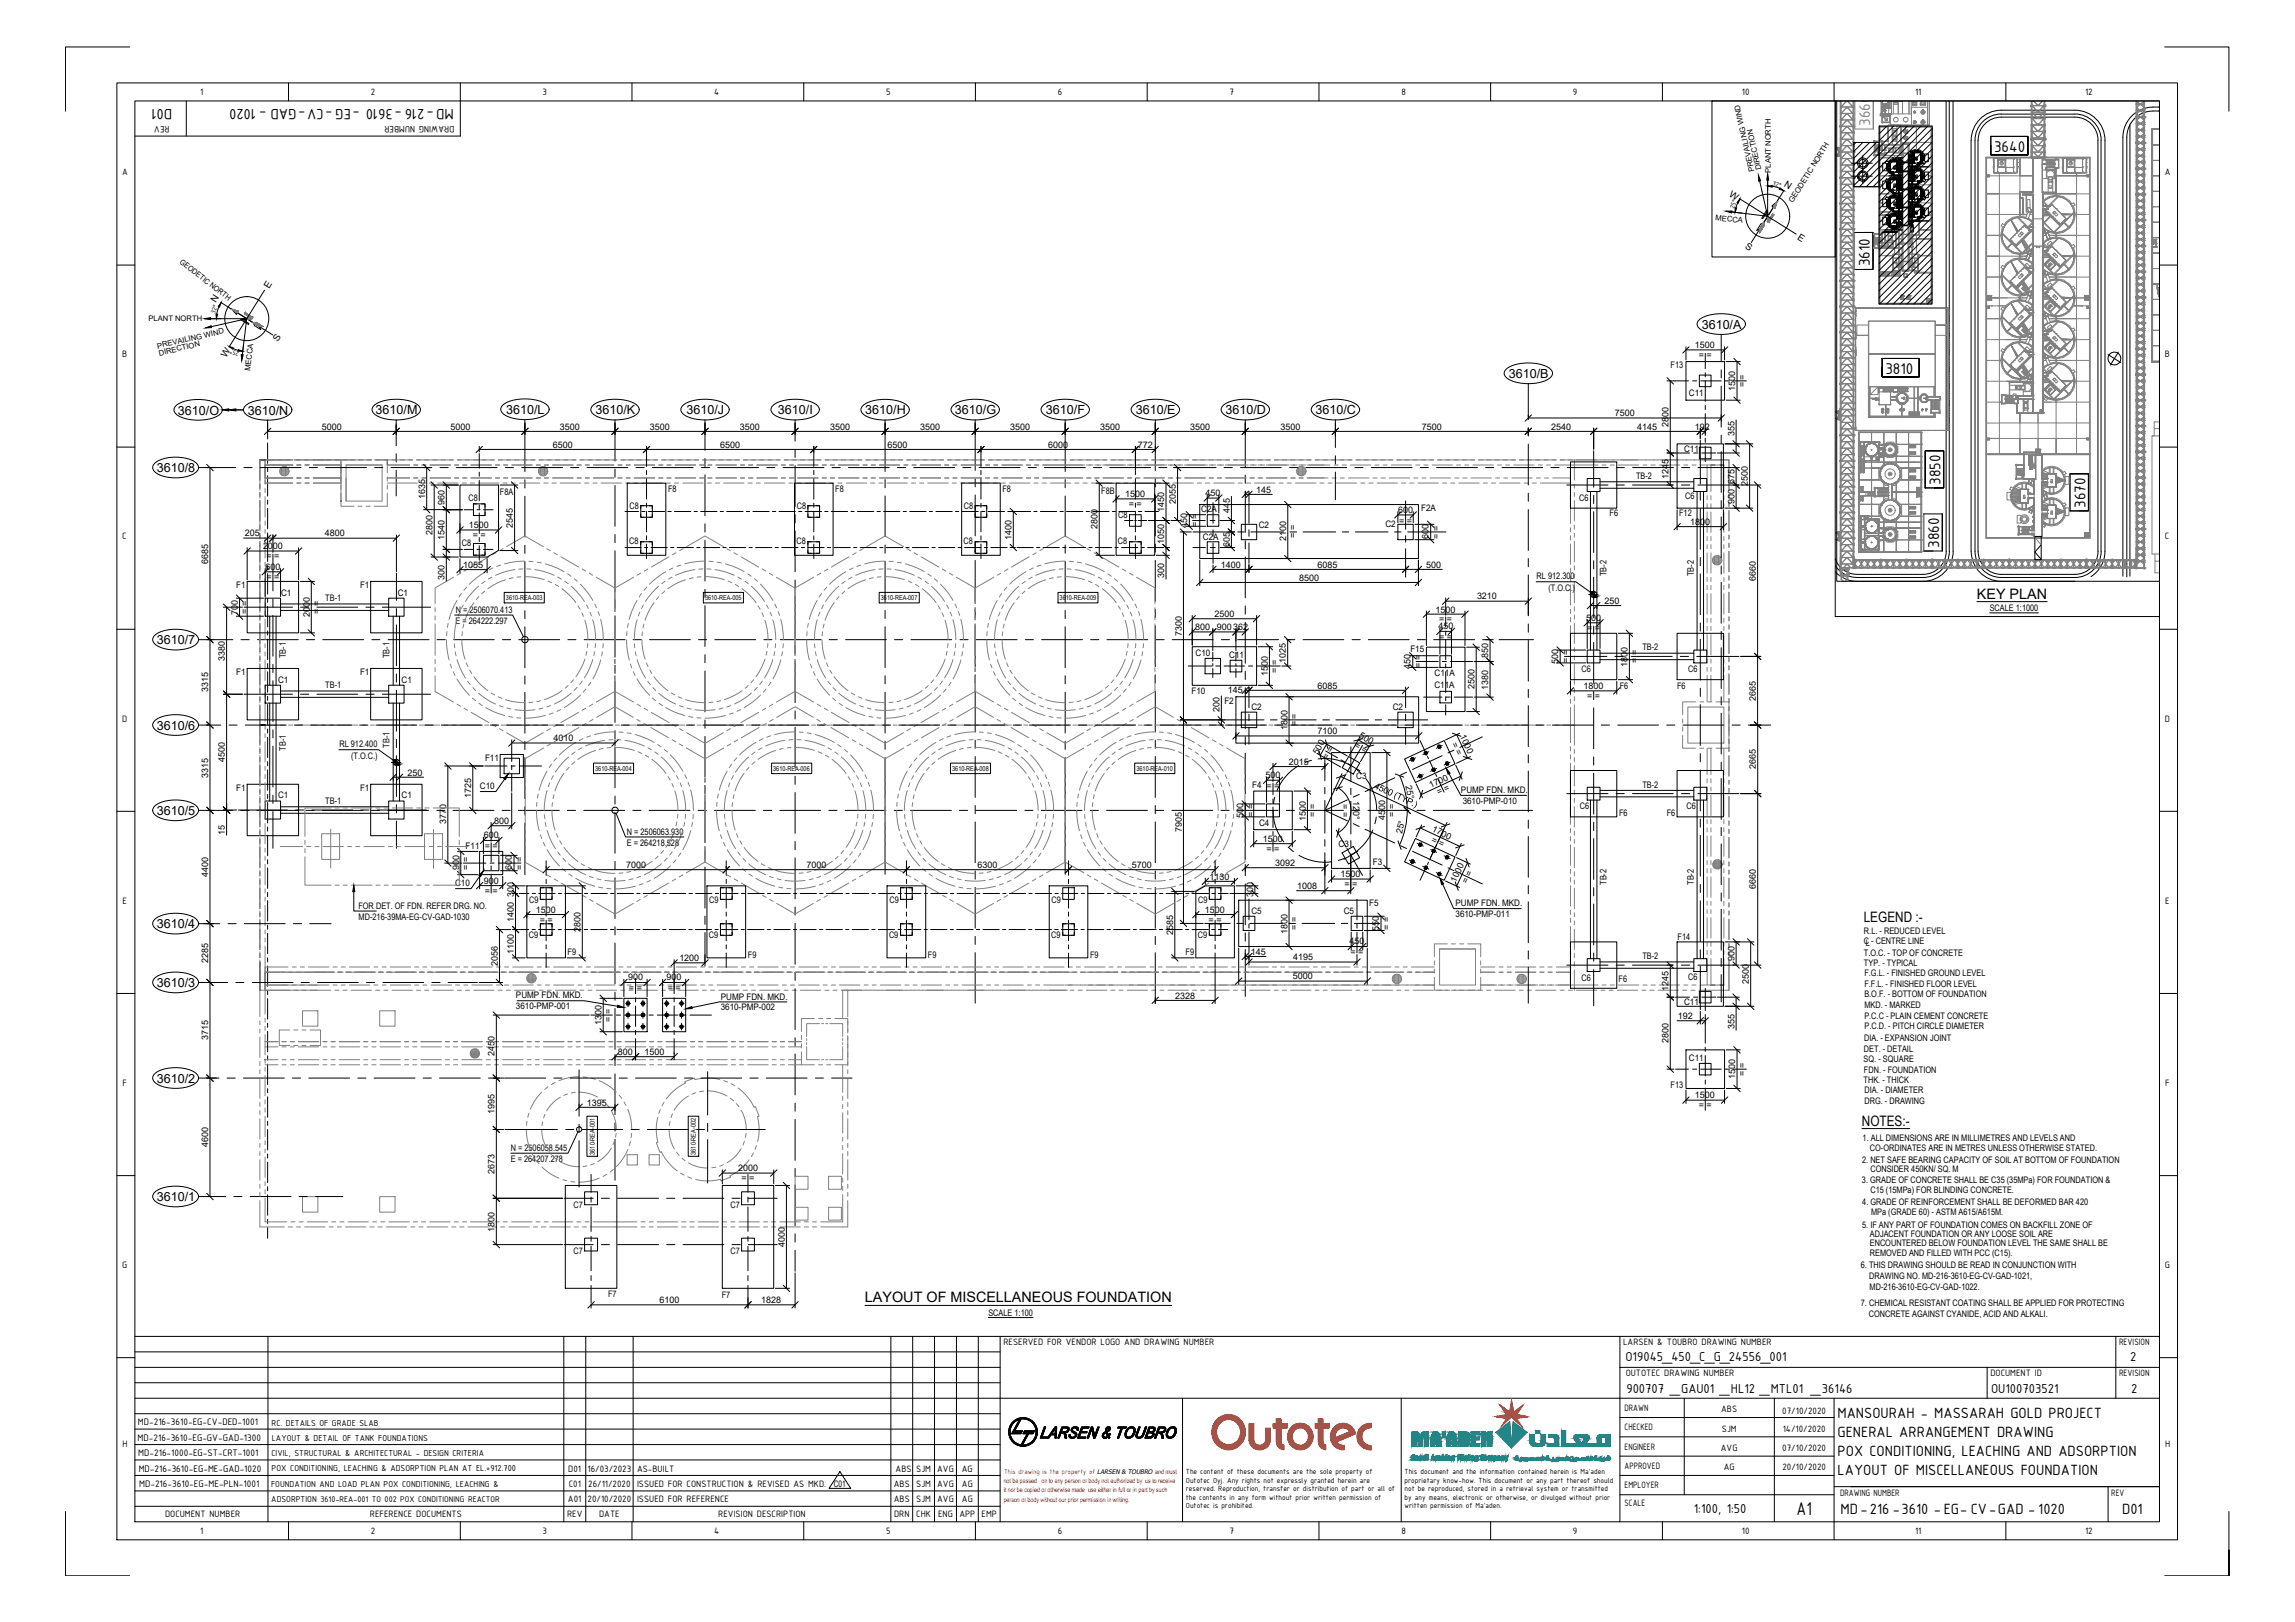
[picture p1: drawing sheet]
<svg xmlns="http://www.w3.org/2000/svg" width="841mm" height="594mm" viewBox="0 0 841 594" stroke-linecap="round" stroke-linejoin="round" font-family="sans-serif">
<defs><g id="words">
<text font-size="7.3" x="658.4" y="554.8">A1</text>
<text font-size="6.1" fill="#808080" x="685.4" y="46.1" transform="rotate(-90 685.4 46.1)">3660</text>
<g font-size="6.1">
<text x="730.7" y="55.6">3640</text>
<text x="685.2" y="97.5" transform="rotate(-90 685.2 97.5)">3610</text>
<text x="690.9" y="137">3810</text>
<text x="711.1" y="177.5" transform="rotate(-90 711.1 177.5)">3850</text>
<text x="764.2" y="185.9" transform="rotate(-90 764.2 185.9)">3670</text>
<text x="710.6" y="200.6" transform="rotate(-90 710.6 200.6)">3860</text>
</g>
<g font-size="5.9">
<text x="63.1" y="39.8" transform="rotate(-180 63.1 39.8)">D01</text>
<text x="166.3" y="39.8" transform="rotate(-180 166.3 39.8)">MD-216 -3610 -EG -CV-GAD - 1020</text>
<text x="673.3" y="519.2">MANSOURAH - MASSARAH GOLD PROJECT</text>
<text x="673.4" y="526.3">GENERAL ARRANGEMENT DRAWING</text>
<text x="673.4" y="533.3">POX CONDITIONING, LEACHING AND ADSORPTION</text>
<text x="673.4" y="540.4">LAYOUT OF MISCELLANEOUS FOUNDATION</text>
<text x="674.5" y="554.5">MD-216 -3610 -EG- CV-GAD - 1020</text>
<text x="777.7" y="554.5">D01</text>
</g>
<g font-size="5.3">
<text x="724.4" y="219.2">KEY PLAN</text>
<text x="683" y="337.8">LEGEND :-</text>
<text x="682.3" y="412.3">NOTES:-</text>
<text x="317" y="477">LAYOUT OF MISCELLANEOUS FOUNDATION</text>
</g>
<g font-size="5.1">
<text x="595.7" y="498.4">O19045_450_C_G_24556_001</text>
<text x="780.7" y="498.4">2</text>
<text x="596" y="510.2">900707 _GAU01 _HL12 _MTL01 _36146</text>
<text x="729.6" y="510.2">OU100703521</text>
<text x="781" y="510.2">2</text>
<text x="620.7" y="554.1">1:100, 1:50</text>
</g>
<g font-size="4.6">
<text x="623.6" y="120.4">3610/A</text>
<text x="552.9" y="138.4">3610/B</text>
<text x="65.2" y="151.8">3610/O</text>
<text x="90.8" y="151.8">3610/N</text>
<text x="137.7" y="151.7">3610/M</text>
<text x="185.4" y="151.6">3610/L</text>
<text x="218.2" y="151.7">3610/K</text>
<text x="251.6" y="151.7">3610/J</text>
<text x="285.1" y="151.7">3610/I</text>
<text x="317.1" y="151.8">3610/H</text>
<text x="350" y="151.7">3610/G</text>
<text x="383.3" y="151.7">3610/F</text>
<text x="416.2" y="151.7">3610/E</text>
<text x="449.1" y="151.7">3610/D</text>
<text x="482.1" y="151.7">3610/C</text>
<text x="57.4" y="172.9">3610/8</text>
<text x="57.4" y="236">3610/7</text>
<text x="57.4" y="267.2">3610/6</text>
<text x="57.4" y="298.5">3610/5</text>
<text x="57.4" y="340">3610/4</text>
<text x="57.4" y="361.5">3610/3</text>
<text x="57.4" y="396.6">3610/2</text>
<text x="57.4" y="439.9">3610/1</text>
</g>
<g font-size="3.8">
<text x="50.4" y="527.7">MD-216-3610-EG-GV-GAD-1300</text>
<text x="50.5" y="522.1">MD-216-3610-EG-CV-DED-1001</text>
<text x="50.7" y="533.4">MD-216-1000-EG-ST-CRT-1001</text>
<text x="50.8" y="539">MD-216-3610-EG-ME-GAD-1020</text>
<text x="51" y="544.5">MD-216-3610-EG-ME-PLN-1001</text>
</g>
<g font-size="3.7">
<text x="73.4" y="34.8">1</text>
<text x="135.9" y="34.8">2</text>
<text x="198.8" y="34.7">3</text>
<text x="261.7" y="34.8">4</text>
<text x="324.7" y="34.7">5</text>
<text x="387.7" y="34.8">6</text>
<text x="450.6" y="34.8">7</text>
<text x="513.5" y="34.8">8</text>
<text x="576.4" y="34.7">9</text>
<text x="638.3" y="34.8">10</text>
<text x="701.8" y="34.8">11</text>
<text x="764.1" y="34.8">12</text>
<text x="62.1" y="46.3" transform="rotate(-180 62.1 46.3)">REV</text>
<text x="166.5" y="46.3" transform="rotate(-180 166.5 46.3)">DRAWING NUMBER</text>
<text x="44.7" y="64.2">A</text>
<text x="793.3" y="64.2">A</text>
<text x="44.8" y="130.9">B</text>
<text x="793.4" y="130.9">B</text>
<text x="44.8" y="197.6">C</text>
<text x="793.4" y="197.6">C</text>
<text x="44.7" y="264.3">D</text>
<text x="793.3" y="264.3">D</text>
<text x="44.9" y="331">E</text>
<text x="793.4" y="331">E</text>
<text x="44.9" y="397.7">F</text>
<text x="793.5" y="397.7">F</text>
<text x="44.8" y="464.4">G</text>
<text x="793.4" y="464.4">G</text>
<text x="367.7" y="492.8">RESERVED FOR VENDOR LOGO AND DRAWING NUMBER</text>
<text x="594.8" y="492.8">LARSEN &amp; TOUBRO DRAWING NUMBER</text>
<text x="776.5" y="492.8">REVISION</text>
<text x="595.7" y="504.1">OUTOTEC DRAWING NUMBER</text>
<text x="729.4" y="504.1">DOCUMENT ID</text>
<text x="776.5" y="504.1">REVISION</text>
<text x="595.3" y="516.8">DRAWN</text>
<text x="630.8" y="517.3">ABS</text>
<text x="653.1" y="518">07/10/2020</text>
<text x="595.3" y="523.9">CHECKED</text>
<text x="631" y="524.4">SJM</text>
<text x="653.3" y="524.4">14/10/2020</text>
<text x="44.9" y="530.1">H</text>
<text x="595.3" y="531">ENGINEER</text>
<text x="630.6" y="531.3">AVG</text>
<text x="653.1" y="531.4">07/10/2020</text>
<text x="793.4" y="530.1">H</text>
<text x="208.3" y="539">D01</text>
<text x="215.3" y="539">16/03/2023</text>
<text x="233.5" y="539">AS-BUILT</text>
<text x="328.2" y="539">ABS</text>
<text x="335.8" y="539">SJM</text>
<text x="343.4" y="539">AVG</text>
<text x="352.5" y="539">AG</text>
<text x="595.3" y="538">APPROVED</text>
<text x="631.7" y="538.5">AG</text>
<text x="653.2" y="538.5">20/10/2020</text>
<text x="208.4" y="544.6">C01</text>
<text x="215.5" y="544.6">26/11/2020</text>
<text x="233.5" y="544.6">ISSUED FOR CONSTRUCTION &amp; REVISED AS MKD.</text>
<text x="327.5" y="544.6">ABS</text>
<text x="335.8" y="544.6">SJM</text>
<text x="343.4" y="544.6">AVG</text>
<text x="352.5" y="544.6">AG</text>
<text x="595.3" y="545.1">EMPLOYER</text>
<text x="208.1" y="550.3">A01</text>
<text x="215.3" y="550.3">20/10/2020</text>
<text x="233.5" y="550.3">ISSUED FOR REFERENCE</text>
<text x="327.5" y="550.3">ABS</text>
<text x="335.8" y="550.3">SJM</text>
<text x="343.4" y="550.3">AVG</text>
<text x="352.5" y="550.3">AG</text>
<text x="595.3" y="551.6">SCALE</text>
<text x="674.3" y="548">DRAWING NUMBER</text>
<text x="773.7" y="548">REV</text>
<text x="60.5" y="555.7">DOCUMENT NUMBER</text>
<text x="135.6" y="555.7">REFERENCE DOCUMENTS</text>
<text x="207.8" y="555.7">REV</text>
<text x="219.6" y="555.7">DATE</text>
<text x="263.2" y="555.7">REVISION DESCRIPTION</text>
<text x="327.6" y="555.7">DRN</text>
<text x="335.8" y="555.7">CHK</text>
<text x="343.8" y="555.7">ENG</text>
<text x="351.6" y="555.7">APP</text>
<text x="359.7" y="555.7">EMP</text>
<text x="73.4" y="561.7">1</text>
<text x="135.9" y="561.8">2</text>
<text x="198.8" y="561.7">3</text>
<text x="261.7" y="561.7">4</text>
<text x="324.7" y="561.7">5</text>
<text x="387.7" y="561.8">6</text>
<text x="450.6" y="561.7">7</text>
<text x="513.5" y="561.7">8</text>
<text x="576.4" y="561.9">9</text>
<text x="638.3" y="561.7">10</text>
<text x="701.8" y="561.7">11</text>
<text x="764.1" y="561.8">12</text>
</g>
<g font-size="3.5">
<text x="633.4" y="71.7" transform="rotate(32 633.4 71.7)">W</text>
<text x="653.5" y="68" transform="rotate(31 653.5 68)">N</text>
<text x="658.5" y="87.4" transform="rotate(32 658.5 87.4)">E</text>
<text x="639.3" y="90.7" transform="rotate(32 639.3 90.7)">S</text>
<text x="98.6" y="106" transform="rotate(-58 98.6 106)">E</text>
<text x="79.1" y="111" transform="rotate(-58 79.1 111)">N</text>
<text x="101.9" y="125.2" transform="rotate(-58 101.9 125.2)">S</text>
<text x="82.9" y="131.1" transform="rotate(-58 82.9 131.1)">W</text>
</g>
<g font-size="3.4">
<text x="99.5" y="522.2">RC. DETAILS OF GRADE SLAB</text>
<text x="99.6" y="527.8">LAYOUT &amp; DETAIL OF TANK FOUNDATIONS</text>
<text x="99.5" y="533.3">CIVIL, STRUCTURAL &amp; ARCHITECTURAL - DESIGN CRITERIA</text>
<text x="99.6" y="538.9">POX CONDITIONING, LEACHING &amp; ADSORPTION PLAN AT EL.+912.700</text>
<text x="99.3" y="544.7">FOUNDATION AND LOAD PLAN POX CONDITIONING, LEACHING &amp;</text>
<text x="99.4" y="550">ADSORPTION 3610-REA-001 TO 002 POX CONDITIONING REACTOR</text>
</g>
<g font-size="3.3">
<text x="621.1" y="127.6">1500</text>
<text x="622.5" y="131.1">= =</text>
<text x="612.2" y="134.8">F13</text>
<text x="635.9" y="143.3" transform="rotate(-90 635.9 143.3)">1500</text>
<text x="639.5" y="141.9" transform="rotate(-90 639.5 141.9)">= =</text>
<text x="618.9" y="145">C11</text>
<text x="591.8" y="152.5">7500</text>
<text x="118" y="157.4">5000</text>
<text x="165.1" y="157.4">5000</text>
<text x="205.2" y="157.4">3500</text>
<text x="238.2" y="157.4">3500</text>
<text x="271.2" y="157.4">3500</text>
<text x="304.2" y="157.4">3500</text>
<text x="337.2" y="157.4">3500</text>
<text x="370.2" y="157.4">3500</text>
<text x="403.2" y="157.4">3500</text>
<text x="436.2" y="157.4">3500</text>
<text x="469.2" y="157.4">3500</text>
<text x="521" y="157.4">7500</text>
<text x="568.4" y="157.4">2540</text>
<text x="599.9" y="157.4">4145</text>
<text x="611.4" y="156.4" transform="rotate(-90 611.4 156.4)">2800</text>
<text x="621.1" y="157.4">192</text>
<text x="635.6" y="159.7" transform="rotate(-90 635.6 159.7)">355</text>
<text x="202.6" y="164">6500</text>
<text x="263.9" y="164">6500</text>
<text x="325.2" y="164">6500</text>
<text x="384.1" y="164">6000</text>
<text x="417" y="164.1">772</text>
<text x="617.1" y="165.5">C11</text>
<text x="599.6" y="175.4">TB-2</text>
<text x="611.4" y="175.6" transform="rotate(-90 611.4 175.6)">1245</text>
<text x="635.6" y="177.2" transform="rotate(-90 635.6 177.2)">675</text>
<text x="640.5" y="178" transform="rotate(-90 640.5 178)">2500</text>
<text x="155.8" y="182.8" transform="rotate(-90 155.8 182.8)">1635</text>
<text x="162.9" y="184.9" transform="rotate(-90 162.9 184.9)">960</text>
<text x="171.7" y="183.4">C8</text>
<text x="183.2" y="181.2">F8A</text>
<text x="244.8" y="180.2">F8</text>
<text x="306.1" y="180.2">F8</text>
<text x="367.4" y="180.2">F8</text>
<text x="403.6" y="180.9">F8B</text>
<text x="412.3" y="182.1">1500</text>
<text x="413.7" y="185.6">= =</text>
<text x="430.9" y="184.6" transform="rotate(-90 430.9 184.6)">2055</text>
<text x="441.8" y="181.8">450</text>
<text x="460.3" y="180.4">145</text>
<text x="578.7" y="183.3">C6</text>
<text x="617.6" y="182.9">C6</text>
<text x="635.6" y="184.6" transform="rotate(-90 635.6 184.6)">900</text>
<text x="230.7" y="186.6">C8</text>
<text x="292" y="186.6">C8</text>
<text x="353.3" y="186.6">C8</text>
<text x="409.8" y="189.9">C8</text>
<text x="426.7" y="187.6" transform="rotate(-90 426.7 187.6)">1450</text>
<text x="440.2" y="187.6">C2A</text>
<text x="450.6" y="187.8" transform="rotate(-90 450.6 187.8)">445</text>
<text x="512.3" y="187.8">600</text>
<text x="512.7" y="191.7">= =</text>
<text x="520.8" y="187.3">F2A</text>
<text x="589.9" y="189.2">F6</text>
<text x="615.3" y="189">F12</text>
<text x="89.8" y="196.5">205</text>
<text x="119" y="196.5">4800</text>
<text x="158.5" y="196" transform="rotate(-90 158.5 196)">2800</text>
<text x="162.9" y="197.7" transform="rotate(-90 162.9 197.7)">1540</text>
<text x="171.9" y="193.5">1500</text>
<text x="173.3" y="197.1">= =</text>
<text x="187.9" y="193.3" transform="rotate(-90 187.9 193.3)">2545</text>
<text x="370.7" y="197.7" transform="rotate(-90 370.7 197.7)">1400</text>
<text x="402.2" y="193.8" transform="rotate(-90 402.2 193.8)">2800</text>
<text x="435" y="193.4" transform="rotate(-90 435 193.4)">450</text>
<text x="439" y="193" transform="rotate(-90 439 193)">= =</text>
<text x="440.8" y="197.8">C2A</text>
<text x="461.3" y="193.4">C2</text>
<text x="474.9" y="197.1" transform="rotate(-90 474.9 197.1)">= =</text>
<text x="507.7" y="193.1">C2</text>
<text x="523.5" y="197.6" transform="rotate(-90 523.5 197.6)">600</text>
<text x="527.4" y="197.2" transform="rotate(-90 527.4 197.2)">= =</text>
<text x="619.3" y="192.3">1800</text>
<text x="96.4" y="201.2">2000</text>
<text x="169.3" y="200">C8</text>
<text x="230.6" y="199.3">C8</text>
<text x="291.8" y="199.3">C8</text>
<text x="353.1" y="199.3">C8</text>
<text x="409.7" y="199.3">C8</text>
<text x="426.7" y="199.4" transform="rotate(-90 426.7 199.4)">1050</text>
<text x="450.6" y="200.5" transform="rotate(-90 450.6 200.5)">605</text>
<text x="471.3" y="198.3" transform="rotate(-90 471.3 198.3)">2100</text>
<text x="76.3" y="206.4" transform="rotate(-90 76.3 206.4)">6685</text>
<text x="97.3" y="208.6">600</text>
<text x="97.6" y="204.7">= =</text>
<text x="169.8" y="208">1055</text>
<text x="447.4" y="207.9">1400</text>
<text x="482.8" y="207.9">6085</text>
<text x="522.6" y="207.9">500</text>
<text x="86.6" y="215.4">F1</text>
<text x="97.6" y="212.6">= =</text>
<text x="131.9" y="215.3">F1</text>
<text x="162.9" y="212.3" transform="rotate(-90 162.9 212.3)">300</text>
<text x="426.7" y="211.6" transform="rotate(-90 426.7 211.6)">300</text>
<text x="476.1" y="212.7">8500</text>
<text x="563.1" y="212.2">RL 912.300</text>
<text x="588.7" y="211.1" transform="rotate(-90 588.7 211.1)">TB-2</text>
<text x="620.8" y="211.1" transform="rotate(-90 620.8 211.1)">TB-2</text>
<text x="643.5" y="212.7" transform="rotate(-90 643.5 212.7)">6660</text>
<text x="103" y="218.2">C1</text>
<text x="119.2" y="220.1">TB-1</text>
<text x="145.8" y="218.2">C1</text>
<text x="541.3" y="219.6">3210</text>
<text x="567.4" y="216.5">(T.O.C.)</text>
<text x="588" y="221.2">250</text>
<text x="87.2" y="225.1" transform="rotate(-90 87.2 225.1)">700</text>
<text x="90.7" y="224.8" transform="rotate(-90 90.7 224.8)">= =</text>
<text x="113.5" y="226" transform="rotate(-90 113.5 226)">2000</text>
<text x="117" y="224.8" transform="rotate(-90 117 224.8)">= =</text>
<text x="167" y="224.6">N = 2506070.413</text>
<text x="445" y="226">2500</text>
<text x="526" y="224.3">1500</text>
<text x="527.4" y="227.9">= =</text>
<text x="581.3" y="227.3">500</text>
<text x="729.1" y="223.8">SCALE 1:1000</text>
<text x="166.9" y="228.4">E = 264222.297</text>
<text x="433.1" y="232.9" transform="rotate(-90 433.1 232.9)">7300</text>
<text x="437.9" y="230.8">800</text>
<text x="446" y="230.8">900362</text>
<text x="527.1" y="230.5">450</text>
<text x="581.6" y="231.2">= =</text>
<text x="516.8" y="238.6">F15</text>
<text x="527.4" y="234.4">= =</text>
<text x="601.9" y="238.2">TB-2</text>
<text x="82.4" y="241.9" transform="rotate(-90 82.4 241.9)">3380</text>
<text x="104.7" y="241.1" transform="rotate(-90 104.7 241.1)">TB-1</text>
<text x="142.7" y="241.1" transform="rotate(-90 142.7 241.1)">TB-1</text>
<text x="438.1" y="240.3">C10</text>
<text x="450.5" y="240.9">C11</text>
<text x="471.2" y="242.9" transform="rotate(-90 471.2 242.9)">1025</text>
<text x="516.9" y="245" transform="rotate(-90 516.9 245)">450</text>
<text x="520.9" y="244.7" transform="rotate(-90 520.9 244.7)">= =</text>
<text x="545.4" y="241" transform="rotate(-90 545.4 241)">850</text>
<text x="571" y="243.2" transform="rotate(-90 571 243.2)">500</text>
<text x="574.9" y="242.8" transform="rotate(-90 574.9 242.8)">= =</text>
<text x="596.5" y="244.2" transform="rotate(-90 596.5 244.2)">1800</text>
<text x="600.1" y="242.8" transform="rotate(-90 600.1 242.8)">= =</text>
<text x="86.6" y="247.2">F1</text>
<text x="101.9" y="250">C1</text>
<text x="131.9" y="247.2">F1</text>
<text x="147.2" y="250">C1</text>
<text x="464.6" y="247.7" transform="rotate(-90 464.6 247.7)">1500</text>
<text x="468.2" y="246.4" transform="rotate(-90 468.2 246.4)">= =</text>
<text x="525.7" y="247.6">C11A</text>
<text x="579.5" y="246.1">C6</text>
<text x="618.6" y="246.1">C6</text>
<text x="76.3" y="253.6" transform="rotate(-90 76.3 253.6)">3315</text>
<text x="119.2" y="252">TB-1</text>
<text x="436.7" y="254.2">F10</text>
<text x="448.7" y="258">F2</text>
<text x="450" y="254">145</text>
<text x="482.8" y="252.2">6085</text>
<text x="525.7" y="252.1">C11A</text>
<text x="540.3" y="252.4" transform="rotate(-90 540.3 252.4)">2500</text>
<text x="545.4" y="252.6" transform="rotate(-90 545.4 252.6)">1380</text>
<text x="580.2" y="252.4">1800</text>
<text x="581.6" y="256">= =</text>
<text x="593.6" y="252.3">F6</text>
<text x="614.6" y="252.3">F6</text>
<text x="643.5" y="256.6" transform="rotate(-90 643.5 256.6)">2665</text>
<text x="446.9" y="260.8" transform="rotate(-90 446.9 260.8)">200</text>
<text x="458.6" y="259.9">C2</text>
<text x="510.4" y="259.9">C2</text>
<text x="471.8" y="267.4" transform="rotate(-90 471.8 267.4)">1800</text>
<text x="475.3" y="266" transform="rotate(-90 475.3 266)">= =</text>
<text x="482.8" y="268.9">7100</text>
<text x="534.9" y="269.6" transform="rotate(65 534.9 269.6)">1000</text>
<text x="104.7" y="275" transform="rotate(-90 104.7 275)">TB-1</text>
<text x="124.4" y="273.7">RL 912.400</text>
<text x="142.7" y="273.8" transform="rotate(-90 142.7 273.8)">TB-1</text>
<text x="202.8" y="271.5">4010</text>
<text x="496.1" y="273.7" transform="rotate(30 496.1 273.7)">= =</text>
<text x="497.8" y="270.1" transform="rotate(30 497.8 270.1)">500</text>
<text x="531.9" y="272.6" transform="rotate(65 531.9 272.6)">= =</text>
<text x="82.4" y="279.1" transform="rotate(-90 82.4 279.1)">4500</text>
<text x="128.7" y="278">(T.O.C.)</text>
<text x="177.7" y="278.6">F11</text>
<text x="472.3" y="280.1">2015</text>
<text x="482.9" y="276.5" transform="rotate(-60 482.9 276.5)">500</text>
<text x="486.5" y="278.2" transform="rotate(-60 486.5 278.2)">= =</text>
<text x="643.5" y="281.8" transform="rotate(-90 643.5 281.8)">2665</text>
<text x="76.3" y="284.8" transform="rotate(-90 76.3 284.8)">3315</text>
<text x="149.3" y="284.1">250</text>
<text x="463.8" y="285">500</text>
<text x="497" y="285.5">C3</text>
<text x="515.1" y="287.8" transform="rotate(78 515.1 287.8)">25°</text>
<text x="86.6" y="289.7">F1</text>
<text x="101.9" y="292.5">C1</text>
<text x="131.9" y="289.6">F1</text>
<text x="147.2" y="292.5">C1</text>
<text x="172.6" y="292.5" transform="rotate(-90 172.6 292.5)">1725</text>
<text x="175.9" y="288.9">C10</text>
<text x="458.9" y="288.8">F4</text>
<text x="464.1" y="288.9">= =</text>
<text x="495.8" y="293.3" transform="rotate(90 495.8 293.3)">120°</text>
<text x="503.4" y="288.6" transform="rotate(25 503.4 288.6)">4500 (TYP.)</text>
<text x="524.4" y="288.7" transform="rotate(-25 524.4 288.7)">1700</text>
<text x="527.2" y="291.4" transform="rotate(-25 527.2 291.4)">= =</text>
<text x="535.4" y="290.4">PUMP FDN. MKD.</text>
<text x="601.9" y="288.5">TB-2</text>
<text x="119.2" y="294.4">TB-1</text>
<text x="455.6" y="299.6" transform="rotate(-90 455.6 299.6)">500</text>
<text x="459.5" y="299.2" transform="rotate(-90 459.5 299.2)">= =</text>
<text x="482.1" y="299.2" transform="rotate(-90 482.1 299.2)">= =</text>
<text x="491.9" y="294.4" transform="rotate(90 491.9 294.4)">= =</text>
<text x="511.2" y="299.2" transform="rotate(-90 511.2 299.2)">= =</text>
<text x="536" y="294.4">3610-PMP-010</text>
<text x="578.9" y="296.3">C6</text>
<text x="593.3" y="299">F6</text>
<text x="610.8" y="299">F6</text>
<text x="618" y="296.3">C6</text>
<text x="82.4" y="305.7" transform="rotate(-90 82.4 305.7)">15</text>
<text x="163.5" y="302" transform="rotate(-90 163.5 302)">3770</text>
<text x="181" y="301.8">800</text>
<text x="229.7" y="305.9">N = 2506063.930</text>
<text x="433.1" y="304.6" transform="rotate(-90 433.1 304.6)">7905</text>
<text x="461.4" y="302.6">C4</text>
<text x="478.5" y="300.6" transform="rotate(-90 478.5 300.6)">1500</text>
<text x="507.6" y="300.5" transform="rotate(-90 507.6 300.5)">4500</text>
<text x="513.8" y="305.6" transform="rotate(-77 513.8 305.6)">25°</text>
<text x="524.6" y="304.5" transform="rotate(25 524.6 304.5)">1700</text>
<text x="170.6" y="310.9">F11</text>
<text x="177.3" y="307">600</text>
<text x="177.6" y="311">= =</text>
<text x="229.7" y="309.8">E = 264218.528</text>
<text x="462.7" y="308.4">1500</text>
<text x="464.1" y="311.9">= =</text>
<text x="490.5" y="310.1">C3</text>
<text x="524.3" y="308.3" transform="rotate(25 524.3 308.3)">= =</text>
<text x="229.5" y="317.9">7000</text>
<text x="295.5" y="317.9">7000</text>
<text x="358.2" y="317.9">6300</text>
<text x="414.8" y="317.9">5700</text>
<text x="467.3" y="317.2">3092</text>
<text x="503.1" y="316.8">F3</text>
<text x="76.3" y="321.2" transform="rotate(-90 76.3 321.2)">4400</text>
<text x="168.2" y="318.8" transform="rotate(-90 168.2 318.8)">900</text>
<text x="171.8" y="318.5" transform="rotate(-90 171.8 318.5)">= =</text>
<text x="177.3" y="323.7">900</text>
<text x="187.6" y="318.8" transform="rotate(-90 187.6 318.8)">600</text>
<text x="191.5" y="318.5" transform="rotate(-90 191.5 318.5)">= =</text>
<text x="443.3" y="322.2">1130</text>
<text x="491.3" y="321.3">1500</text>
<text x="533.5" y="323.4" transform="rotate(-65 533.5 323.4)">1000</text>
<text x="537.7" y="323.8" transform="rotate(-65 537.7 323.8)">= =</text>
<text x="166.8" y="324.4">C10</text>
<text x="177.6" y="327.3">= =</text>
<text x="188.3" y="328.6" transform="rotate(-90 188.3 328.6)">300</text>
<text x="459.2" y="328.6" transform="rotate(-90 459.2 328.6)">300</text>
<text x="475.4" y="325.6">1008</text>
<text x="492.7" y="324.9">= =</text>
<text x="588.7" y="324.1" transform="rotate(-90 588.7 324.1)">TB-2</text>
<text x="620.8" y="324.1" transform="rotate(-90 620.8 324.1)">TB-2</text>
<text x="643.5" y="325.7" transform="rotate(-90 643.5 325.7)">6660</text>
<text x="131.3" y="333.1">FOR DET. OF FDN. REFER DRG. NO.</text>
<text x="193.9" y="330.7">C9</text>
<text x="196.4" y="334.4">1500</text>
<text x="259.9" y="330.7">C9</text>
<text x="325.9" y="330.7">C9</text>
<text x="385.3" y="330.7">C9</text>
<text x="439.1" y="330.7">C9</text>
<text x="441.5" y="334.4">1500</text>
<text x="458.6" y="334.7">C5</text>
<text x="492.4" y="334.7">C5</text>
<text x="501.8" y="331.9">F5</text>
<text x="533.4" y="331.9">PUMP FDN. MKD.</text>
<text x="533.4" y="336">3610-PMP-011</text>
<text x="131.4" y="336.9">MD-216-39MA-EG-CV-GAD-1030</text>
<text x="188.3" y="337.6" transform="rotate(-90 188.3 337.6)">1400</text>
<text x="197.8" y="337.9">= =</text>
<text x="212.8" y="341.3" transform="rotate(-90 212.8 341.3)">2800</text>
<text x="442.9" y="337.9">= =</text>
<text x="471.8" y="341.9" transform="rotate(-90 471.8 341.9)">1800</text>
<text x="475.3" y="340.6" transform="rotate(-90 475.3 340.6)">= =</text>
<text x="505.3" y="340.9" transform="rotate(-90 505.3 340.9)">550</text>
<text x="509.2" y="340.6" transform="rotate(-90 509.2 340.6)">= =</text>
<text x="193.8" y="343.5">C9</text>
<text x="259.8" y="343.5">C9</text>
<text x="325.8" y="343.5">C9</text>
<text x="385.2" y="343.5">C9</text>
<text x="429.9" y="342.3" transform="rotate(-90 429.9 342.3)">2585</text>
<text x="438.9" y="343.5">C9</text>
<text x="494.6" y="345.9">450</text>
<text x="614.8" y="344.4">F14</text>
<text x="683" y="345.8">C - CENTRE LINE</text>
<text x="683.1" y="342.2">R.L. - REDUCED LEVEL</text>
<text x="683.7" y="346.5">L</text>
<text x="76.3" y="352.7" transform="rotate(-90 76.3 352.7)">2285</text>
<text x="182.4" y="353.8" transform="rotate(-90 182.4 353.8)">2056</text>
<text x="188.3" y="349.4" transform="rotate(-90 188.3 349.4)">1100</text>
<text x="208" y="349.6">F9</text>
<text x="248.9" y="352.1">1200</text>
<text x="274.1" y="350.9">F9</text>
<text x="340" y="350.9">F9</text>
<text x="399.4" y="350.9">F9</text>
<text x="434.5" y="349.9">F9</text>
<text x="458.3" y="349.8">145</text>
<text x="473.9" y="351.7">4195</text>
<text x="494.9" y="349.8">= =</text>
<text x="601.9" y="351.3">TB-2</text>
<text x="635.6" y="352" transform="rotate(-90 635.6 352)">900</text>
<text x="683" y="350">T.O.C. - TOP OF CONCRETE</text>
<text x="683.1" y="353.9">TYP. - TYPICAL</text>
<text x="230.2" y="359">900</text>
<text x="244.3" y="359">900</text>
<text x="473.8" y="358.7">5000</text>
<text x="579.5" y="359.1">C6</text>
<text x="593.2" y="359.6">F6</text>
<text x="618.6" y="358.8">C6</text>
<text x="683.2" y="357.5">F.G.L. - FINISHED GROUND LEVEL</text>
<text x="189.1" y="365.6">PUMP FDN. MKD.</text>
<text x="230.5" y="363">= =</text>
<text x="244.7" y="363">= =</text>
<text x="430.7" y="365.8">2328</text>
<text x="611.4" y="363.1" transform="rotate(-90 611.4 363.1)">1245</text>
<text x="640.9" y="360.4" transform="rotate(-90 640.9 360.4)">2500</text>
<text x="683.2" y="365.3">B.O.F. - BOTTOM OF FOUNDATION</text>
<text x="683.2" y="361.4">F.F.L. - FINISHED FLOOR LEVEL</text>
<text x="189" y="369.6">3610-PMP-001</text>
<text x="264.1" y="370.1">3610-PMP-002</text>
<text x="264.1" y="366.1">PUMP FDN. MKD.</text>
<text x="617.1" y="368">C11</text>
<text x="683.2" y="369.2">MKD. - MARKED</text>
<text x="220.4" y="375.6" transform="rotate(-90 220.4 375.6)">1300</text>
<text x="224" y="374.2" transform="rotate(-90 224 374.2)">= =</text>
<text x="614.8" y="373.3">192</text>
<text x="635.6" y="376.9" transform="rotate(-90 635.6 376.9)">355</text>
<text x="683.2" y="373.2">P.C.C - PLAIN CEMENT CONCRETE</text>
<text x="683.3" y="377">P.C.D. - PITCH CIRCLE DIAMETER</text>
<text x="76.3" y="381" transform="rotate(-90 76.3 381)">3715</text>
<text x="611.4" y="382" transform="rotate(-90 611.4 382)">2800</text>
<text x="683.1" y="381.1">DIA. - EXPANSION JOINT</text>
<text x="181.3" y="386.9" transform="rotate(-90 181.3 386.9)">2450</text>
<text x="226.4" y="386.4">800</text>
<text x="236.2" y="386.4">1500</text>
<text x="618.9" y="388.5">C11</text>
<text x="682.9" y="389.1">SQ. - SQUARE</text>
<text x="683.1" y="385.3">DET. - DETAIL</text>
<text x="635.9" y="395.4" transform="rotate(-90 635.9 395.4)">1500</text>
<text x="639.5" y="394" transform="rotate(-90 639.5 394)">= =</text>
<text x="683.1" y="393">FDN. - FOUNDATION</text>
<text x="612.2" y="398.7">F13</text>
<text x="682.9" y="396.8">THK. - THICK</text>
<text x="683.2" y="400.5">DIA. - DIAMETER</text>
<text x="215" y="404.9">1395</text>
<text x="621.1" y="402.3">1500</text>
<text x="622.5" y="405.9">= =</text>
<text x="683.2" y="404.2">DRG. - DRAWING</text>
<text x="181.3" y="408.1" transform="rotate(-90 181.3 408.1)">1995</text>
<text x="682.6" y="417.9">1. ALL DIMENSIONS ARE IN MILLIMETRES AND LEVELS AND</text>
<text x="76.3" y="420.2" transform="rotate(-90 76.3 420.2)">4600</text>
<text x="187.1" y="421.7">N = 2506058.545</text>
<text x="187.2" y="425.5">E = 264207.278</text>
<text x="682.4" y="425.8">2. NET SAFE BEARING CAPACITY OF SOIL AT BOTTOM OF FOUNDATION</text>
<text x="685.2" y="421.4">CO-ORDINATES ARE IN METRES UNLESS OTHERWISE STATED.</text>
<text x="181.3" y="429.9" transform="rotate(-90 181.3 429.9)">2673</text>
<text x="270.5" y="429">2000</text>
<text x="685.4" y="429.2">CONSIDER 450KN/ SQ. M</text>
<text x="271.7" y="432.6">= =</text>
<text x="682.3" y="433.3">3. GRADE OF CONCRETE SHALL BE C35 (35MPa) FOR FOUNDATION &amp;</text>
<text x="685.4" y="437">C15 (15MPa) FOR BLINDING CONCRETE.</text>
<text x="210.2" y="442.3">C7</text>
<text x="267.7" y="442.3">C7</text>
<text x="682.4" y="441.4">4. GRADE OF REINFORCEMENT SHALL BE DEFORMED BAR 420</text>
<text x="682.4" y="449.6">5. IF ANY PART OF FOUNDATION COMES ON BACKFILL ZONE OF</text>
<text x="685.7" y="444.9">MPa (GRADE 60) - ASTM A615/A615M.</text>
<text x="181.3" y="451.1" transform="rotate(-90 181.3 451.1)">1800</text>
<text x="685.2" y="453">ADJACENT FOUNDATION OR ANY LOOSE SOIL ARE</text>
<text x="210.2" y="459.2">C7</text>
<text x="267.7" y="459.2">C7</text>
<text x="287.6" y="456.6" transform="rotate(-90 287.6 456.6)">4000</text>
<text x="685.2" y="459.9">REMOVED AND FILLED WITH PCC (C15).</text>
<text x="685.2" y="456.4">ENCOUNTERED BELOW FOUNDATION LEVEL THE SAME SHALL BE</text>
<text x="681.9" y="464.4">6. THIS DRAWING SHOULD BE READ IN CONJUNCTION WITH</text>
<text x="685" y="468.3">DRAWING NO. MD-216-3610-EG-CV-GAD-1021,</text>
<text x="685.2" y="472.4">MD-216-3610-EG-CV-GAD-1022.</text>
<text x="222.8" y="475.1">F7</text>
<text x="241.7" y="477.3">6100</text>
<text x="264.5" y="475.3">F7</text>
<text x="279" y="477.3">1828</text>
<text x="681.9" y="478.4">7. CHEMICAL RESISTANT COATING SHALL BE APPLIED FOR PROTECTING</text>
<text x="362.2" y="481.9">SCALE 1:100</text>
<text x="684.9" y="482.3">CONCRETE AGAINST CYANIDE, ACID AND ALKALI.</text>
<text x="305.5" y="544.5">C01</text>
</g>
<g font-size="2.9">
<text x="434.6" y="539.9">The content of these documents are the sole property of</text>
<text x="514.7" y="539.9">This document and the information contained herein is Ma'aden</text>
<text x="434.6" y="543.1">Outotec Oyj. Any rights not expressly granted herein are</text>
<text x="514.7" y="543.1">proprietary know-how. This document or any part thereof should</text>
<text x="434.6" y="546.2">reserved. Reproduction, transfer or distribution of part or all of</text>
<text x="434.6" y="549.4">the contents in any form without prior written permission of</text>
<text x="514.7" y="546.2">not be reproduced, stored in a retrieval system or transmitted</text>
<text x="514.7" y="549.4">by any means, electronic or otherwise, or divulged without prior</text>
<text x="434.6" y="552.5">Outotec is prohibited.</text>
<text x="514.7" y="552.5">written permission of Ma'aden.</text>
</g>
<g font-size="2.8">
<text x="643" y="62.6" transform="rotate(-103 643 62.6)">PREVAILING WIND</text>
<text x="645.5" y="62.1" transform="rotate(-103 645.5 62.1)">DIRECTION</text>
<text x="649" y="63.3" transform="rotate(-90 649 63.3)">PLANT NORTH</text>
<text x="657" y="74.4" transform="rotate(-58 657 74.4)">GEODETIC NORTH</text>
<text x="628.6" y="80.5" transform="rotate(7 628.6 80.5)">MECCA</text>
<text x="65.7" y="96.2" transform="rotate(38 65.7 96.2)">GEODETIC NORTH</text>
<text x="54.4" y="117.5">PLANT NORTH</text>
<text x="57.9" y="127.7" transform="rotate(-13 57.9 127.7)">PREVAILING WIND</text>
<text x="58.4" y="130.2" transform="rotate(-13 58.4 130.2)">DIRECTION</text>
<text x="91.6" y="135.9" transform="rotate(-83 91.6 135.9)">MECCA</text>
</g>
<g font-size="2.6">
<text x="649.4" y="67.7" transform="rotate(16 649.4 67.7)">32°</text>
<text x="635.5" y="76.6" transform="rotate(-71 635.5 76.6)">25°</text>
<text x="78.9" y="115.1" transform="rotate(-74 78.9 115.1)">32°</text>
<text x="87.8" y="129" transform="rotate(-161 87.8 129)">25°</text>
</g>
<text font-size="2.6" fill="#f00" x="367.9" y="539.8">This drawing is the property of</text>
<g font-size="2.5">
<text x="185.4" y="219.9">3610-REA-003</text>
<text x="258.4" y="219.9">3610-REA-005</text>
<text x="322.8" y="219.9">3610-REA-007</text>
<text x="388.3" y="219.9">3610-REA-009</text>
<text x="218.1" y="282.4">3610-REA-004</text>
<text x="283.4" y="282.4">3610-REA-006</text>
<text x="348.9" y="282.4">3610-REA-008</text>
<text x="416.5" y="282.4">3610-REA-010</text>
<text x="218" y="422.9" transform="rotate(-90 218 422.9)">3610-REA-001</text>
<text x="255" y="422.9" transform="rotate(-90 255 422.9)">3610-REA-002</text>
</g>
<g font-size="2.4" fill="#f00">
<text x="367.8" y="543.2">not be passed on to any person or body not authorized by us to receive</text>
<text x="367.8" y="546.6">it nor be copied or otherwise made use either in full or in part by such</text>
<text x="367.8" y="550">person or body without our prior permission in writing.</text>
</g>
<text font-size="2.3" x="402.1" y="539.8">LARSEN &amp; TOUBRO and must</text>
</g></defs>
<!-- layer: CI-CEN -->
<g fill="none" stroke="#000" stroke-width=".37">
<path d="M678.6 59.8h7.5M682.6 57.1v10.1M678.6 64.5h7.5M614 139.5h4.8M620.3 139.5h1.5M623.3 139.5h7.5M624.9 129.4v5.7M624.9 136.5v1.5M624.9 139.5v7.5M630.8 122.5v10M630.8 135.5v2.9M632.3 139.5h1.5"/>
<path d="M635.2 139.5h4.8M98.1 153.8v3.9M98.1 159.2v1.6M145.2 153.8v9.5M192.3 153.8v18.9M225.4 153.8v15M258.3 153.8v11.1M291.4 153.8v7.8M324.3 153.8v18.9M357.4 153.8v18.5M390.3 153.8v18.9M423.4 153.8v18.5"/>
<path d="M456.3 153.8v17.3M489.4 153.8v10.1M560.1 140.5v13.2M560.1 156.7v3M624.9 148.5v1.5M624.9 151.5v7.5M630.8 141.4v15M630.8 159.4v3M72.7 171.3h13.7M89.4 171.3h3M95.4 171.3h14.9M98.1 162.2v7.5"/>
<path d="M98.1 171.2v1.5M98.1 174.2v7.5M113.4 171.3h2.9M119.3 171.3h15M137.3 171.3h3M143.3 171.3h14.9M145.2 166.2v3M145.2 172.2v9.4M161.2 171.3h3M167.2 171.3h15M175.6 166.1v5.4M175.6 172.9v1.5"/>
<path d="M175.6 176v7.4M185.2 171.3h3M191.2 171.3h14.9M192.3 175.7v3M209.1 171.3h3M215.1 171.3h15M225.4 171.8v3M225.4 177.8v15M233.1 171.3h3M236.9 165.5v5.3M236.9 172.3v1.5M236.9 175.3v7.5"/>
<path d="M239.1 171.3h14.9M257 171.3h3M258.3 168v2.9M258.3 173.9v15M263 171.3h15M281 171.3h3M287 171.3h14.9M291.4 164.6v2.9M291.4 170.5v15M298.2 165.5v5.3M298.2 172.3v1.5M298.2 175.3v7.5"/>
<path d="M304.9 171.3h3M310.9 171.3h15M324.3 175.7v3M328.9 171.3h3M334.8 171.3h15M352.8 171.3h3M357.4 175.3v3M358.8 171.3h15M359.5 165.5v5.3M359.5 172.3v1.5M359.5 175.3v7.5M376.8 171.3h3"/>
<path d="M382.8 171.3h14.9M390.3 175.7v3M400.7 171.3h3M406.7 171.3h15M416.1 165.5v5.3M416.1 172.3v1.5M416.1 175.3v7.5M423.4 175.3v3M424.7 171.3h2.9M430.6 171.3h15M448.6 171.3h3M454.6 171.3h14.9"/>
<path d="M456.3 174v3.1M472.6 171.3h3M478.6 171.3h14.9M489.4 166.9v3M489.4 172.9v10.2M496.5 171.3h3M502.5 171.3h15M520.5 171.3h2.9M526.4 171.3h15M544.4 171.3h3M550.4 171.3h14.9M560.1 162.7v14.9"/>
<path d="M568.4 171.3h3M574.2 177.6h15.1M574.3 171.3h15M584 165.1v13.3M592.2 177.6h3M592.3 171.3h3M598.2 177.6h15M598.3 171.3h15M614 165.9h5.2M616.2 177.6h3M616.2 171.3h3M620.6 165.9h1.6"/>
<path d="M622.2 177.6h15.1M622.2 171.3h13.7M623.1 161.3v16M623.6 165.9h5.2M624.9 160.5v1.5M624.9 163.5v5.6M630.8 165.4v15M98.1 183.2v1.5M98.1 186.2v7.5M98.1 195.2v1.5M98.1 198.2v7.4M170.1 186.7h3.5"/>
<path d="M174.8 186.7h1.2M175.6 184.9v1.5M175.6 187.9v7.5M175.6 196.9v1.5M175.6 199.9v5.3M177.2 186.7h3.5M192.3 181.8v14.9M192.3 199.7v3M225.4 195.8v3M229.1 187.3h4.9M235.2 187.3h1.2M236.9 184.3v1.5"/>
<path d="M236.9 187.3v7.5M236.9 196.3v1.5M236.9 199.3v5.3M237.6 187.3h6M244.8 187.3h1.2M247.2 187.3h5.9M254.4 187.3h1.2M256.7 187.3h6M258.3 191.9v3M258.3 197.9v14.9M263.9 187.3h1.2M266.3 187.3h6"/>
<path d="M273.5 187.3h1.2M275.9 187.3h6M283.1 187.3h1.2M285.5 187.3h6M291.4 188.5v3M291.4 194.5v14.9M292.7 187.3h1.2M295 187.3h6.1M298.2 184.3v1.5M298.2 187.3v7.5M298.2 196.3v1.5M298.2 199.3v5.3"/>
<path d="M302.2 187.3h1.2M304.6 187.3h6M311.8 187.3h1.2M314.2 187.3h6M321.4 187.3h1.2M323.8 187.3h6M324.3 181.7v14.9M324.3 199.6v3M331 187.3h1.2M333.4 187.3h6M340.6 187.3h1.1M343 187.3h5.9"/>
<path d="M350.1 187.3h1.3M352.5 187.3h6M357.4 181.3v15M357.4 199.3v2.9M359.5 184.3v1.5M359.5 187.3v7.5M359.5 196.3v1.5M359.5 199.3v5.3M359.7 187.3h1.2M362.1 187.3h6M369.3 187.3h1.2M371.7 187.3h6"/>
<path d="M378.9 187.3h1.2M381.3 187.3h6M388.4 187.3h1.3M390.3 181.7v14.9M390.3 199.6v3M390.8 187.3h6M398 187.3h1.2M400.4 187.3h6M407.6 187.3h1.2M410 187.3h6M412.1 190.6h3.1M415.8 190.6h.6"/>
<path d="M416.1 184.3v1.5M416.1 187.3v7.5M416.1 196.3v1.5M416.1 199.3v5.3M417.1 190.6h3.1M417.2 187.3h1.2M419.6 187.3h4.9M423.4 181.3v15M423.4 199.3v2.9M437 190.6h4.6M437.2 194.8h14M443.4 190.6h1.8"/>
<path d="M444.5 184.1v7.6M444.5 194v2.4M444.5 198.9v7.4M447 190.6h4.6M453.6 194.8h2.4M456.3 180.1v14.9M456.3 198v3M457.7 184.1v7.6M457.7 194v2.4M457.7 198.9v7.4M458.4 194.8h12M472.7 194.8h2.4"/>
<path d="M477.5 194.8h12M491.9 194.8h2.4M496.7 194.8h12M511 194.8h2.4M515.1 183.4v10.4M515.1 196.2v2.4M515.9 194.8h14M560.1 180.7v2.9M560.1 186.6v15M584 181.5v2.9M584 187.4v15M623.1 180.2v3"/>
<path d="M623.1 186.2v15M630.8 183.4v3M630.8 189.3v15M98.1 207.2v1.4M98.1 210.1v7.5M98.1 219.1v1.5M100 202.9v13.5M100 219.4v3M145.3 209.9v10M170.1 201.2h3.5M174.8 201.2h1.2M177.2 201.2h3.5"/>
<path d="M192.3 205.7v15M225.4 201.7v15M225.4 219.7v3M229.1 200.5h5.9M236.2 200.5h1.1M238.6 200.5h5.9M245.7 200.5h1.3M248.1 200.5h6M255.3 200.5h1.2M257.7 200.5h6M258.3 215.8v3M264.9 200.5h1.2"/>
<path d="M267.3 200.5h6M274.5 200.5h1.2M276.9 200.5h6M284 200.5h1.3M286.5 200.5h5.9M291.4 212.4v3M291.4 218.5v14.9M293.7 200.5h1.1M296 200.5h6M303.2 200.5h1.2M305.6 200.5h6M312.8 200.5h1.2"/>
<path d="M315.2 200.5h6M322.4 200.5h1.2M324.3 205.6v15M324.8 200.5h6M332 200.5h1.1M334.3 200.5h6M341.5 200.5h1.2M343.9 200.5h6M351.1 200.5h1.2M353.5 200.5h6M357.4 205.2v15M360.7 200.5h1.2"/>
<path d="M363.1 200.5h6M370.3 200.5h1.2M372.7 200.5h6M379.8 200.5h1.3M382.3 200.5h5.9M389.5 200.5h1.1M390.3 205.6v15M391.8 200.5h6M399 200.5h1.2M401.4 200.5h6M408.6 200.5h1.2M411 200.5h6"/>
<path d="M418.2 200.5h1.2M420.6 200.5h5.9M423.4 205.2v15M437.2 200.5h4.5M443.5 200.5h1.8M447.1 200.5h4.6M456.3 204v15M515.1 201v10.4M560.1 204.6v3M560.1 210.6v14.9M584 205.4v3M584 211.4v14.9"/>
<path d="M623.1 204.2v3M623.1 210.2v14.9M630.8 207.3v3M630.8 213.3v15M72.7 234.3h12.6M88.3 234.3h3M89.4 222.4h17.8M94.3 234.3h15M98.1 222.1v7.5M98.1 231.1v1.5M98.1 234.1v7.5M100 225.4v14.9"/>
<path d="M110.1 222.4h3M112.3 234.3h3M116.1 222.4h15M118.3 234.3h15M134.1 222.4h3M136.3 234.3h2.9M140.1 222.4h17.7M142.2 234.3h15M145.3 222.9v3M145.3 228.9v15M160.2 234.3h3M166.2 234.3h14.9"/>
<path d="M184.1 234.3h3M190.1 234.3h15M192.3 223.7v2.9M192.3 229.6v15M208.1 234.3h3M214.1 234.3h15M225.4 225.7v15M232 234.3h3M238 234.3h15M256 234.3h3M258.3 221.8v15M258.3 239.8v3"/>
<path d="M261.9 234.3h15M279.9 234.3h3M285.9 234.3h15M291.4 236.4v3M303.9 234.3h3M309.9 234.3h14.9M324.3 223.6v2.9M324.3 229.5v15M327.8 234.3h3M333.8 234.3h15M351.8 234.3h3M357.4 223.2v3"/>
<path d="M357.4 229.2v15M357.7 234.3h15M375.7 234.3h3M381.7 234.3h15M390.3 223.6v2.9M390.3 229.5v15M399.7 234.3h3M405.7 234.3h14.9M423.4 223.2v3M423.4 229.2v15M423.6 234.3h3M429.6 234.3h15"/>
<path d="M444.4 238.9v3.3M447.6 234.3h2.9M452.9 238.9v3.3M453.5 234.3h15M456.3 222v2.9M456.3 227.9v15M471.5 234.3h3M477.5 234.3h14.9M495.5 234.3h3M501.4 234.3h15M519.4 234.3h3M525.4 234.3h15"/>
<path d="M529.8 225.9v3.8M529.8 231.2v1.5M529.8 234.2v7.5M543.3 234.3h3M549.3 234.3h12.7M560.1 228.5v3M560.1 234.5v15M584 229.3v3M584 235.3v15M623.1 228.1v3.1M623.1 234.1v15M630.8 231.2v3"/>
<path d="M630.8 237.3v14.9M89.4 254.3h17.8M98.1 243v1.6M98.1 246.1v7.4M98.1 255v1.5M98.1 258v7.5M100 243.3v3.1M100 249.3v15M110.1 254.3h3M116.1 254.3h15M134.1 254.3h3M140.1 254.3h17.7"/>
<path d="M145.3 246.9v2.9M145.3 252.8v15M192.3 247.6v3M192.3 253.6v14.9M225.4 243.6v3M225.4 249.7v14.9M258.3 245.8v14.9M291.4 242.4v15M324.3 247.5v3M324.3 253.5v14.9M357.4 247.2v3M357.4 253.1v15"/>
<path d="M390.3 247.5v3M390.3 253.5v14.9M423.4 247.2v3M423.4 253.1v15M435.4 243.9h8.7M444.4 243v.9M444.4 244.9v3.2M445.5 243.9h1.5M448.5 243.9h7.5M452.9 243v.9M452.9 244.9v3.2M456.3 245.9v3"/>
<path d="M456.3 251.9v14.9M457.5 243.9h1.5M457.7 253v6.2M460.5 243.9h8.7M515.1 253v6.2M519 242.3h8.1M521.7 255.3h6.7M528.6 242.3h1.4M529.8 243.2v1.5M529.8 246.1v7.5M529.8 255.2v1.4M529.8 258.1v3.8"/>
<path d="M529.9 255.3h1.5M531.6 242.3h8.1M532.9 255.3h6.8M560.1 252.5v3M560.1 258.5v14.9M573.3 240.4h15.5M584 253.3v3M584 259.3v14.9M591.8 240.4h3M597.8 240.4h15M615.8 240.4h3M621.8 240.4h15.5"/>
<path d="M623.1 252.1v3M623.1 258.1v14.9M630.8 255.2v3M72.7 265.6h8.2M83.9 265.6h3M89.9 265.6h15M98.1 267v1.5M98.1 270v7.5M98.1 279v1.5M100 267.3v3M100 273.3v15M107.9 265.6h3"/>
<path d="M113.9 265.6h14.9M131.8 265.6h3M137.8 265.6h15M145.3 270.8v3M145.3 276.8v14.9M155.8 265.6h2.9M161.7 265.6h15M179.7 265.6h3M185.7 265.6h14.9M187.5 272.5v6.4M192.3 271.5v3M192.3 277.5v15"/>
<path d="M203.7 265.6h3M209.6 265.6h15M225.4 267.6v3M225.4 273.6v15M227.6 265.6h3M233.6 265.6h15M251.5 265.6h3M257.5 265.6h15M258.3 263.7v3M258.3 269.7v15M275.5 265.6h3M281.5 265.6h14.9"/>
<path d="M291.4 260.4v2.9M291.4 266.3v15M299.5 265.6h3M305.4 265.6h15M323.4 265.6h3M324.3 271.5v3M324.3 277.4v15M329.4 265.6h15M347.3 265.6h3M353.3 265.6h15M357.4 271.1v3M357.4 277.1v15"/>
<path d="M371.3 265.6h3M377.3 265.6h14.9M390.3 271.5v3M390.3 277.4v15M395.3 265.6h2.9M401.2 265.6h15M419.2 265.6h3M423.4 271.1v3M423.4 277.1v15M425.2 265.6h14.9M443.1 265.6h3M448.7 263.7h14.5"/>
<path d="M449.1 265.6h15M456.3 269.8v3.1M456.3 275.9v14.9M457.7 261.6v2.4M457.7 266.4v6.2M465.6 263.7h2.4M467.1 265.6h3M470.4 263.7h11.9M473.1 265.6h14.9M480.6 278.5l-2.4 .8M483 278a18.6 18.6 0 0 1 12 2.4M484.7 263.7h2.5"/>
<path d="M485.5 277.7v8.3M485.8 275.1l4.3 2.5M489.5 263.7h12M491 265.6h3M491.4 278.3l1.3 .7M494 279.8l4.3 2.5M495 273.5v12.8M497 265.6h15M499.3 273l-5.7 9.9M503.9 263.7h2.4M508.7 263.7h14.5M515 265.6h3"/>
<path d="M515.1 261.6v2.4M515.1 266.4v6.2M517.2 277.3l.8 1.6M518.7 277.6l-2.2 1M520.4 271.2l2.3 5M521 265.6h14.9M522.1 275l.8 1.6M523.1 277l.4 .8M523.6 275.3l-2.2 1M523.9 278.7l1.8 4M527 272.7l.8 1.6M528.5 276.8l-10.9 5"/>
<path d="M528.5 273l-2.1 1M529.9 278.9l.8 1.6M531.4 279.2l-2.2 1M532.8 274.8l-2.2 1M538.9 265.6h3M543.2 269.9l-8.2 3.8M544.9 265.6h15M560.1 276.4v3M562.9 265.6h3M568.9 265.6h14.9M584 277.2v3M586.8 265.6h3"/>
<path d="M592.8 265.6h15M610.8 265.6h3M616.7 265.6h15M623.1 276v3M630.8 261.2v15M630.8 279.2v2.9M634.7 265.6h3M640.7 265.6h8.2M72.7 296.8h12.5M87.4 296.7h17.9M88.2 296.8h3M94.2 296.8h15"/>
<path d="M98.1 282v7.4M98.1 291v1.5M98.1 293.9v7.5M100 291.2v3M100 297.2v13.5M108.3 296.7h3M112.1 296.8h3M114.3 296.7h14.9M118.1 296.8h15M132.2 296.7h3M136.1 296.8h3M138.2 296.7h18"/>
<path d="M142.1 296.8h14.9M145.3 294.7v3M160 296.8h3.1M166 296.8h15M177.7 280.6h8.1M184 296.8h3M187.3 280.6h1.5M187.5 280.4v1.5M187.5 283.4v6.4M190 296.8h15M190.3 280.6h8.1M192.3 295.5v3"/>
<path d="M207.9 296.8h3M213.9 296.8h15M225.4 291.6v2.9M225.4 297.5v15M231.9 296.8h3M237.9 296.8h14.9M255.8 296.8h3M258.3 287.7v3M258.3 293.6v15M261.8 296.8h15M279.8 296.8h3M285.8 296.8h14.9"/>
<path d="M291.4 284.3v3M291.4 290.3v14.9M303.7 296.8h3M309.7 296.8h15M324.3 295.4v3M327.7 296.8h3M333.7 296.8h14.9M351.6 296.8h3M357.4 295v3M357.6 296.8h15M375.6 296.8h3M381.6 296.8h14.9"/>
<path d="M390.3 295.4v3M399.5 296.8h3M405.5 296.8h15M423.4 295v3M423.5 296.8h3M429.5 296.8h14.9M447.4 296.8h3M453.4 296.8h15M456.3 293.8v3M456.3 299.8v15M466.5 286.9v4.2M466.5 292.6v1.5"/>
<path d="M466.5 295.6v7.5M466.5 296.9a18.1 18.1 0 0 0 4 11.5M467.2 291.9l-.5 2.5M471.4 296.8h3M476 280.4a18.8 18.8 0 0 0-8 9.2M477.3 296.8h15M485.5 288.4v2.4M485.5 293.2v12M493.8 293l-8.3 3.8 8.3 3.9M495 288.7v2.4M495 293.5v11.9M495.3 296.8h3"/>
<path d="M497.1 281.7l1.8 1.7M498.1 291l-2.2 .9M500.6 285.3a19.6 19.6 0 0 1 3.9 11.5M501.3 296.8h15M504.3 299.3l-.5 2.4M511.1 284.9l-10.9 5.1M515.4 282.8l-2.1 1.1M519.2 296.8h3.1M520.1 283.4l.8 1.7M521.6 283.7l-2.2 1M525 281.1l.8 1.7M525.3 296.8h14.9"/>
<path d="M526.1 283.5l.4 .9M526.5 281.4l-2.2 1.1M526.9 285.2l2.3 4.9M543.2 296.8h3M549.2 296.8h12.5M560.1 282.4v15M574.2 290.7h15.1M584 283.2v15M592.2 290.7h3M598.2 290.7h15M616.2 290.7h3M622.2 290.7h15.1"/>
<path d="M623.1 282v15M623.1 300v3M630.8 285.1v15M98.1 302.9v1.5M98.1 305.9v7.5M98.1 314.9v1.5M98.1 317.9v7.5M145.3 300.7v10M169.8 316.1h8.3M179.6 316.1h1.5M180 308.7v7M180 317.1v1.6"/>
<path d="M182.6 316.1h8.3M192.3 301.5v18.9M200.1 315.3v5.3M225.4 315.5v3M258.3 311.6v3M258.3 317.6v15M266.1 315.3v5.3M291.4 308.2v3M291.4 314.2v15M324.3 301.4v18.8M332.2 315.3v5.3M357.4 301v15"/>
<path d="M357.4 319v3M390.3 301.4v18.8M391.6 315.3v5.3M423.4 301v15M423.4 319v3M445.3 315.3v5.3M456.3 317.7v3M466.5 304.6v1.5M466.5 307.6v4.2M472.1 310.3l1.9 1.6M476 313.3a18.6 18.6 0 0 0 12 2.3M485.5 307.5v2.4"/>
<path d="M485.5 312.3v8.3M492.8 314.3l-2.3 .8M493.6 310.7l5.7 9.9M495 307.9v2.3M495 312.6v12.8M495.9 301.7l2.2 1M497.6 311.8l-5.1 2.9M500.2 303.7l10.9 5.1M503.1 304.1a19.1 19.1 0 0 1-8.1 9.1M513.3 309.8l2.1 1M516.5 315l2.2 1M517.6 311.8l10.9 5"/>
<path d="M518 314.7l-.8 1.6M519.4 308.9l2.2 1M520.9 308.6l-.8 1.6M521.4 317.3l2.2 1M522.7 317.4l-2.3 5M522.9 317l-.8 1.7M523.5 315.8l-.4 .8M524.3 311.2l2.2 1M525.7 310.9l-1.8 4.1M525.8 310.9l-.8 1.6M526.4 319.6l2.1 1M526.5 309.3l-.4 .8"/>
<path d="M527.8 319.3l-.8 1.6M529.2 303.5l-2.3 5M529.2 313.5l2.2 1M530.6 317.9l2.2 1M530.7 313.2l-.8 1.6M535 319.9l8.2 3.8M560.1 300.4v3M560.1 306.4v14.9M584 301.2v3M584 307.1v15M623.1 306v14.9M630.8 303.1v3"/>
<path d="M630.8 309.1v14.9M72.7 338.3h7.8M83.6 338.3h3M89.6 338.3h14.9M98.1 326.9v1.5M98.1 329.9v7.5M98.1 338.9v1.4M107.5 338.3h3M113.5 338.3h7.9M180 320.1v7M190.2 327.3h3.6M195.1 327.3h1.1"/>
<path d="M197.4 327.3h6M200.1 322.1v1.5M200.1 325.1v7.5M200.1 334.1v1.4M200.1 337.1v7.5M204.6 327.3h1.2M207 327.3h6M214.2 327.3h1.2M216.6 327.3h6M223.8 327.3h1.2M225.4 321.5v14.9M225.4 339.4v3"/>
<path d="M226.2 327.3h5.9M233.4 327.3h1.2M235.7 327.3h6.1M242.9 327.3h1.2M245.3 327.3h6M252.5 327.3h1.2M254.9 327.3h6M258.3 335.5v3.1M262.1 327.3h1.2M264.5 327.3h6M266.1 322.1v1.5M266.1 325.1v7.5"/>
<path d="M266.1 334.1v1.4M266.1 337.1v7.5M271.7 327.3h1.2M274.1 327.3h6M281.2 327.3h1.2M283.7 327.3h5.9M290.8 327.3h1.2M291.4 332.2v3M291.4 338.2v15M293.2 327.3h6M300.4 327.3h1.2M302.8 327.3h6"/>
<path d="M310 327.3h1.2M312.4 327.3h6M319.6 327.3h1.1M322 327.3h5.9M329.1 327.3h1.3M331.5 327.3h6M332.2 322.1v1.5M332.2 325.1v7.5M332.2 334.1v1.4M332.2 337.1v7.5M338.7 327.3h1.2M341.1 327.3h6"/>
<path d="M348.3 327.3h1.2M350.7 327.3h6M357.4 325v15M357.9 327.3h1.2M360.3 327.3h6M367.5 327.3h1.2M369.9 327.3h6M377 327.3h1.2M379.4 327.3h6M386.6 327.3h1.2M389 327.3h6M391.6 322.1v1.5"/>
<path d="M391.6 325.1v7.5M391.6 334.1v1.4M391.6 337.1v7.5M396.2 327.3h1.2M398.6 327.3h6M405.8 327.3h1.2M408.2 327.3h6M415.4 327.3h1.1M417.8 327.3h5.9M423.4 325v15M424.9 327.3h1.3M427.3 327.3h6"/>
<path d="M434.5 327.3h1.2M436.9 327.3h6M441.5 338.2h9.3M444.1 327.3h1.2M445.3 322.1v1.5M445.3 325.1v7.5M445.3 334.1v1.4M445.3 337.1v7.5M446.5 327.3h3.6M453.2 338.2h2.4M456.3 323.7v15M457.7 329.3v7.6"/>
<path d="M457.7 338.4v1.5M458 338.2h12M472.3 338.2h2.5M477.1 338.2h12M491.5 338.2h2.4M496.3 338.2h9.3M497.3 329.4v7.5M497.3 338.4v1.6M560.1 324.3v3M560.1 330.3v15M584 325.1v3M584 331.1v15"/>
<path d="M623.1 323.9v3M623.1 329.9v15M630.8 327v3M630.8 333.1v14.9M72.7 359.8h10.7M86.4 359.8h3M92.4 359.8h15M98.1 341.9v7.4M98.1 350.8v1.5M98.1 353.8v7.5M110.3 359.8h3.1M116.4 359.8h14.9"/>
<path d="M134.3 359.8h3M140.3 359.8h15M158.3 359.8h3M164.2 359.8h10.7M190.2 340.5h3.5M195 340.5h1.2M197.3 340.5h6.1M200.1 346v1.5M200.1 349.1v5.2M204.5 340.5h1.2M207 340.5h5.9M214.1 340.5h1.2"/>
<path d="M216.5 340.5h6M223.7 340.5h1.2M225.4 345.4v15M226.1 340.5h6M232.9 358.3v5.7M233.3 340.5h1.2M235.7 340.5h6M242.9 340.5h1.1M245.3 340.5h5.9M247 358.3v5.7M252.4 340.5h1.2M254.8 340.5h6"/>
<path d="M258.3 341.6v11.1M262 340.5h1.2M264.4 340.5h6M266.1 346v1.5M266.1 349.1v5.2M271.6 340.5h1.2M274 340.5h6M281.2 340.5h1.1M283.6 340.5h5.9M290.7 340.5h1.3M291.4 356.1v3M293.1 340.5h6"/>
<path d="M300.3 340.5h1.2M302.7 340.5h6M309.9 340.5h1.2M312.3 340.5h6M319.5 340.5h1.2M321.9 340.5h6M329.1 340.5h1.2M331.5 340.5h6M332.2 346v1.5M332.2 349.1v5.2M338.7 340.5h1.1M341 340.5h6"/>
<path d="M348.2 340.5h1.2M350.6 340.5h6M357.4 343v2.9M357.4 348.9v18.5M357.8 340.5h1.2M360.2 340.5h6M367.4 340.5h1.2M369.8 340.5h6M377 340.5h1.1M379.4 340.5h5.9M386.5 340.5h1.3M388.9 340.5h6"/>
<path d="M391.6 346v1.5M391.6 349.1v5.2M396.1 340.5h1.2M398.5 340.5h6M405.7 340.5h1.2M408.1 340.5h6M415.3 340.5h1.2M417.7 340.5h6M423.4 343v2.9M423.4 348.9v18.5M424.8 340.5h1.3M427.3 340.5h5.9"/>
<path d="M434.5 340.5h1.1M436.8 340.5h6M444 340.5h1.2M445.3 346v1.5M445.3 349.1v5.2M446.4 340.5h3.5M456.3 341.7v3M456.3 347.7v17.2M457.7 341.4v7.6M497.3 341.4v7.6M560.1 348.2v3.1M560.1 354.3v13.1"/>
<path d="M574.2 353.5h15.1M584 349.1v3M584 355.1v13.3M592.2 353.5h3M598.2 353.5h15M616.2 353.5h3M622.2 353.5h15.1M623.1 347.9v3M623.1 353.9v15.9M630.8 351v3M630.8 357v10M98.1 362.8v1.5"/>
<path d="M98.1 365.8v7.5M98.1 374.8v1.5M98.1 377.8v7.4M216.5 371.8h7.9M225.4 363.4v3M225.4 369.4v15M225.9 371.8h1.5M228.9 371.8h7.6M229.3 376h1.7M229.3 367.5h1.7M230.2 366.3v2.4M230.2 370.6v2.4"/>
<path d="M230.2 374.8v2.4M232.9 365.4v1.6M232.9 368.4v7.5M232.9 377.4v1.5M234.7 376h1.8M234.7 367.5h1.8M235.6 366.3v2.4M235.6 370.6v2.4M235.6 374.8v2.4M237.9 371.8h1.5M240.9 371.8h7.5M243.4 376h1.8"/>
<path d="M243.4 367.5h1.8M244.3 366.3v2.4M244.3 370.6v2.4M244.3 374.8v2.4M247 365.4v1.6M247 368.4v7.5M247 377.4v1.5M248.9 376h1.8M248.9 367.5h1.8M248.9 371.8h2.4M249.8 366.3v2.4M249.8 370.6v2.4"/>
<path d="M249.8 374.8v2.4M252.8 371.8h7.9M291.4 362.1v15M614 365.2h5.2M620.6 365.2h1.6M623.6 365.2h5.2M624.9 362v8.1M624.9 371.6v1.5M624.9 374.6v7.5M72.7 394.9h7.5M83.2 394.9h3M89.2 394.9h15"/>
<path d="M98.1 386.7v1.6M98.1 389.7v7.5M98.1 398.7v1.5M107.2 394.9h3M113.1 394.9h15M131.1 394.9h3M137.1 394.9h15M155.1 394.9h3M161.1 394.9h14.9M179 394.9h3M185 394.9h15M203 394.9h2.9"/>
<path d="M208.9 394.9h15M212.2 391.9v16.9M225.4 387.3v3M225.4 393.3v15M226.9 394.9h3M232.9 394.9h14.9M232.9 380.4v5.7M247 380.4v5.7M250.9 394.9h3M256.9 394.9h14.9M259.3 392.5v15.9M274.8 394.9h3"/>
<path d="M280.8 394.9h15M291.4 380.1v3M291.4 386.1v14.9M298.8 394.9h2.9M304.7 394.9h7.5M614 391.6h4.8M620.3 391.6h1.5M623.3 391.6h7.5M624.9 383.6v1.5M624.9 386.6v7.5M624.9 395.6v1.5M624.9 398.5v8.2"/>
<path d="M632.3 391.6h1.5M635.2 391.6h4.8M98.1 401.7v7.5M98.1 410.7v1.5M98.1 413.7v7.5M185.1 413.7h19.2M207.3 413.7h3M212.2 411.8v3M212.2 417.8v17M213.3 413.7h14.9M225.4 411.3v3M225.4 417.3v15"/>
<path d="M231.3 413.7h3M237.2 413.7h15M255.2 413.7h3M259.3 411.4v3M259.3 417.4v15.9M261.2 413.7h19.2M291.4 404v3M291.4 410v15M72.7 438.2h10M85.7 438.2h3M91.7 438.2h15M98.1 422.7v1.5"/>
<path d="M98.1 425.7v7.4M98.1 434.7v1.4M98.1 437.6v7.5M109.6 438.2h3M115.6 438.2h10M206.8 438.9h10.6M216.6 430.2v6.5M216.6 438.5v1.8M220.4 438.9h2.9M226.3 438.9h15M244.3 438.9h3M250.3 438.9h14.9"/>
<path d="M268.3 438.9h3M274.1 430.2v6.5M274.1 438.5v1.8M274.2 438.9h10.6M291.4 428v3M291.4 434v14.9M98.1 446.6v1.5M98.1 449.6v3.9M206.8 455.9h10.6M216.6 442.1v8.9M216.6 452.9v1.7M216.6 456.5v8.9"/>
<path d="M220.4 455.9h2.9M226.3 455.9h15M244.3 455.9h3M250.3 455.9h14.9M268.3 455.9h3M274.1 442.1v8.9M274.1 452.9v1.7M274.1 456.5v8.9M274.2 455.9h10.6M291.4 451.9v3M291.4 457.9v7.7M216.6 467.2v1.8"/>
<path d="M216.6 470.8v6.5M274.1 467.2v1.8M274.1 470.8v6.5"/>
</g>
<!-- layer: CI-NEWLINES -->
<g fill="none" stroke="#000" stroke-width=".37">
<path d="M617.8 132.4h14.2v14.2h-14.2zM622.8 137.4h4.2v4.2h-4.2zM168.6 177.6h14.1v24l-4.2 2.4h-9.9zM229.9 177h14.1v26.4h-14.1zM291.2 177h14.1v26.4h-14.1zM352.4 176.9h14.2v26.5h-14.2zM409 177h14.1v26.4h-14.1zM575.5 169.2h17v16.9h-17zM581.6 175.3h4.7v4.7h-4.7zM586.3 178.8h34.4M586.3 176.5h34.4M614.6 162.6h17v23.5h-17z"/>
<path d="M620.7 175.3h4.8v4.7h-4.8zM622.8 163.8h4.2v4.2h-4.2zM413.9 188.5h4.3v4.3h-4.3zM439.7 184.8h80.1v19.8h-80.1zM442.4 188.5h4.2v4.3h-4.2zM442.4 198.4h4.2v4.3h-4.2zM454.9 192h5.6v5.7h-5.6zM512.3 192h5.6v5.7h-5.6zM582.8 180v58.1M585.2 180v58.1M621.9 180v58.1M624.3 180v58.1"/>
<path d="M90.6 213h18.8v18.8h-18.8zM97.2 219.1h5.6v6.6h-5.6zM135.8 213h18.9v18.8h-18.9zM142.4 219.1h5.7v6.6h-5.7zM98.8 225.7v25.3M101.2 225.7v25.3M102.8 223.6h39.6M102.8 221.2h39.6M144.1 225.7v25.3M146.4 225.7v25.3M436.9 236.9h23.6v14.1h-23.6zM522.7 237h14.2v23.6h-14.2z"/>
<path d="M575.5 232h17v16.9h-17zM581.6 238.1h4.7v4.7h-4.7zM586.3 239.2h34.4M614.6 232h17v16.9h-17zM620.7 238.1h4.8v4.7h-4.8zM90.6 244.8h18.8v18.9h-18.8zM97.2 251h5.6v6.5h-5.6zM98.8 257.5v35.9M101.2 257.5v35.9M102.8 255.4h39.6M102.8 253.1h39.6M135.8 244.8h18.9v18.9h-18.9z"/>
<path d="M142.4 251h5.7v6.5h-5.7zM144.1 257.5v35.9M146.4 257.5v35.9M441.6 241.1h5.7v5.7h-5.7zM450.8 241.8h4.3v4.3h-4.3zM452.9 255.2h67v17h-67zM527.7 240.2h4.2v4.2h-4.2zM527.7 253.2h4.2v4.2h-4.2zM586.3 241.6h34.4M183.3 276.3h8.5v8.5h-8.5zM184.7 277.7h5.7v5.7h-5.7zM454.9 260.8h5.6v5.7h-5.6z"/>
<path d="M488 275.6h14.1v42.5h-14.1zM494.2 277.1l4.1 2.4-2.4 4-4-2.3zM512.3 260.8h5.6v5.7h-5.6zM514.7 278l14.5-6.8 4 8.6-14.5 6.8zM90.6 287.2h18.8v18.9h-18.8zM97.2 293.4h5.6v6.6h-5.6zM102.8 297.9h39.6M102.8 295.5h39.6M135.8 287.2h18.9v18.9h-18.9zM142.4 293.4h5.7v6.6h-5.7zM459.4 289.7h14.2v14.2h-14.2zM464.1 294.4h4.8v4.8h-4.8z"/>
<path d="M575.5 282.2h17v17h-17zM581.6 288.3h4.7v4.7h-4.7zM582.8 293v58.1M585.2 293v58.1M586.3 291.9h34.4M586.3 289.5h34.4M614.6 282.2h17v17h-17zM620.7 288.3h4.8v4.7h-4.8zM621.9 293v58.1M624.3 293v58.1M175.8 311.8h8.4v8.6h-8.4zM177.2 313.3h5.6v5.6h-5.6z"/>
<path d="M491.8 312.4l4.1-2.4 2.3 4.1-4 2.4zM518.7 307.1l14.5 6.8-4 8.5-14.5-6.7zM193.1 324.5h14.1v26.3h-14.1zM259.1 324.5h14.1v26.3h-14.1zM325.1 324.5h14.1v26.3h-14.1zM384.5 324.5h14.1v26.3h-14.1zM389.5 325.1h4.2v4.3h-4.2zM438.2 326.5l3.5-2h10.7v26.3h-14.2zM453.9 329.7h47.1v17h-47.1zM455.6 335.6h4.3v5.2h-4.3zM495.2 335.6h4.2v5.2h-4.2zM575.5 345h17v17h-17z"/>
<path d="M581.6 351.1h4.7v4.7h-4.7zM586.3 354.6h34.4M586.3 352.3h34.4M614.6 345h17v23.6h-17zM620.7 351.1h4.8v4.7h-4.8zM228.6 365.6h8.5v12.3h-8.5zM242.8 365.6h8.5v12.3h-8.5zM622.8 363.1h4.2v4.2h-4.2zM617.8 384.5h14.2v14.2h-14.2zM622.8 389.5h4.2v4.2h-4.2zM207.2 434.2h18.8v37.7h-18.8zM214.2 436.5h4.8v4.8h-4.8z"/>
<path d="M264.7 434.2h18.8v37.7h-18.8zM271.8 436.5h4.7v4.8h-4.7zM214.2 453.5h4.8v4.7h-4.8zM271.8 453.5h4.7v4.7h-4.7z"/>
</g>
<!-- layer: 0 -->
<g fill="none" stroke="#808080" stroke-width=".37">
<path d="M97.1 170.3h10.2M97.1 168.5v6.6h10.2M97.1 175.9v1.5M97.1 178.9v1.5M102.5 172.6h3.4M102.6 172.2h3.3M102.6 172.9h3.3M102.7 171.8h3M102.7 173.3h3M102.9 171.5h2.6M102.9 173.7h2.6M103.2 171.2v2.8"/>
<path d="M103.4 171.1h1.7M103.4 174.1h1.6M104.7 171v3.2M107.3 176.9h-10.2v-8.4h10.2h-12.1v11M107.7 168.5h28.6M108.8 170.3h1.5M108.8 175.1h1.5M108.8 176.9h1.5M111.8 170.3h1.5M111.8 175.1h1.5M111.8 176.9h1.5M114.8 168.5h10.2v8.4h-10.2"/>
<path d="M114.8 170.3h10.2v13.2M114.8 175.1h10.2M126.8 175.1v8.4h13.2v-13.2h-13.2v13.2M129.7 168.5h-4.7v4.7M137.1 168.5h4.8v4.7M137.7 168.5h13.5M141.9 170.3h8.2M141.9 175.1h8.2M141.9 176.9h11M141.9 174.7v1.5M141.9 177.7v1.5M151.6 170.3h1.5"/>
<path d="M151.6 175.1h1.5M152.6 168.5h13.6M154.4 176.9h1.5M154.6 170.3h1.5M154.6 175.1h1.5M157.4 176.9h1.5M157.6 170.3h7.5M157.6 175.1h7.5M160.4 176.9h7.5M166.6 170.3h1.5M166.6 175.1h1.5M167.6 168.5h13.6"/>
<path d="M169.4 176.9h1.5M169.6 170.3h1.5M169.6 175.1h1.5M172.4 176.9h1.4M172.6 170.3h7.5M172.6 175.1h7.5M175.4 176.9h7.5M181.6 170.3h1.5M181.6 175.1h1.5M182.6 168.5h13.6M184.3 176.9h1.5M184.6 170.3h1.4"/>
<path d="M184.6 175.1h1.4M187.4 176.9h1.4M187.6 170.3h7.4M187.6 175.1h7.4M190.3 176.9h7.5M196.5 170.3h1.5M196.5 175.1h1.5M197.3 172.2h3.4M197.3 172.6h3.4M197.4 172.9h3.3M197.5 168.5h13.6M197.5 171.8h3.1"/>
<path d="M197.5 173.3h3.1M197.7 171.5h2.6M197.8 173.7h2.5M198 171.2v2.8M198.2 171.1h1.7M198.2 174.1h1.6M199.3 176.9h1.5M199.5 170.3h1.5M199.5 175.1h1.5M199.5 171v3.2M202.3 176.9h1.5M202.5 170.3h7.5"/>
<path d="M202.5 175.1h7.5M205.3 176.9h7.5M211.5 170.3h1.5M211.5 175.1h1.5M212.5 168.5h13.6M214.3 176.9h1.5M214.5 170.3h1.5M214.5 175.1h1.5M217.3 176.9h1.5M217.5 170.3h7.4M217.5 175.1h7.4M220.2 176.9h7.5"/>
<path d="M226.5 170.3h1.5M226.5 175.1h1.5M227.5 168.5h13.5M229.3 176.9h1.4M229.5 170.3h1.5M229.5 175.1h1.5M232.2 176.9h1.6M232.4 170.3h7.5M232.4 175.1h7.5M235.2 176.9h7.5M241.4 170.3h1.5M241.4 175.1h1.5"/>
<path d="M242.4 168.5h13.6M244.2 176.9h1.5M244.4 170.3h1.5M244.4 175.1h1.5M247.2 176.9h1.5M247.4 170.3h7.5M247.4 175.1h7.5M250.2 176.9h7.5M256.4 170.3h1.5M256.4 175.1h1.5M257.4 168.5h13.6M259.2 176.9h1.5"/>
<path d="M259.4 170.3h1.5M259.4 175.1h1.5M262.2 176.9h1.5M262.4 170.3h7.5M262.4 175.1h7.5M265.2 176.9h7.5M271.4 170.3h1.5M271.4 175.1h1.5M272.4 168.5h13.5M274.1 176.9h1.6M274.3 170.3h1.6M274.3 175.1h1.6"/>
<path d="M277.1 176.9h1.5M277.4 170.3h7.4M277.4 175.1h7.4M280.1 176.9h7.5M286.3 170.3h1.5M286.3 175.1h1.5M287.3 168.5h13.6M289.1 176.9h1.5M289.3 170.3h1.5M289.3 175.1h1.5M292.1 176.9h1.5M292.3 170.3h7.5"/>
<path d="M292.3 175.1h7.5M295.1 176.9h7.5M301.3 170.3h1.5M301.3 175.1h1.5M302.3 168.5h13.6M304.1 176.9h1.5M304.3 170.3h1.5M304.3 175.1h1.5M307.1 176.9h1.5M307.3 170.3h7.5M307.3 175.1h7.5M310.1 176.9h7.5"/>
<path d="M316.3 170.3h1.5M316.3 175.1h1.5M317.3 168.5h13.6M319.1 176.9h1.4M319.3 170.3h1.4M319.3 175.1h1.4M322.1 176.9h1.4M322.3 170.3h7.4M322.3 175.1h7.4M325 176.9h7.5M331.2 170.3h1.5M331.2 175.1h1.5"/>
<path d="M332.2 168.5h13.6M334 176.9h1.5M334.2 170.3h1.5M334.2 175.1h1.5M337 176.9h1.5M337.2 170.3h7.5M337.2 175.1h7.5M340 176.9h7.5M346.2 170.3h1.5M346.2 175.1h1.5M347.2 168.5h13.6M349 176.9h1.5"/>
<path d="M349.2 170.3h1.5M349.2 175.1h1.5M352 176.9h1.5M352.2 170.3h7.5M352.2 175.1h7.5M355 176.9h7.4M361.2 170.3h1.5M361.2 175.1h1.5M362.2 168.5h13.5M364 176.9h1.4M364.2 170.3h1.5M364.2 175.1h1.5"/>
<path d="M366.9 176.9h1.6M367.1 170.3h7.5M367.1 175.1h7.5M369.9 176.9h7.5M376.1 170.3h1.5M376.1 175.1h1.5M377.1 168.5h13.6M378.9 176.9h1.5M379.1 170.3h1.5M379.1 175.1h1.5M381.9 176.9h1.5M384.9 176.9h7.5"/>
<path d="M392.1 168.5h13.6M393.9 176.9h1.5M396.6 175.1h-14.5h14.8M396.6 170.3h-14.5h15.5M396.9 176.9h1.5M398.1 170.3h2.5M398.1 175.1h1.8M399.9 176.9h7.5M401.1 170.3h2.4M401.1 175.1h1.8M404.1 170.3h8.4M404.1 175.1h7.7"/>
<path d="M407.1 168.5h13.6M408.8 176.9h1.6M411.8 176.9h1.5M413.1 170.3h2.4M413.1 175.1h1.7M414.9 176.9h7.4M416.1 170.3h2.4M416.1 175.1h1.7M419.1 170.3h8.4M419.1 175.1h7.7M422 168.5h13.6M423.8 176.9h1.5"/>
<path d="M426.8 176.9h1.5M428.1 170.3h2.4M428.1 175.1h1.7M429.8 176.9h7.5M431.1 170.3h2.4M431.1 175.1h1.7M434.1 170.3h8.4M434.1 175.1h7.7M437 168.5h13.6M438.8 176.9h1.5M441.8 176.9h1.5M443 170.3h2.5"/>
<path d="M443 175.1h1.8M444.8 176.9h7.5M446 170.3h2.5M446 175.1h1.7M449 170.3h8.4M449 175.1h7.7M452 168.5h13.6M453.8 176.9h1.4M456.8 176.9h1.4M458 170.3h2.4M458 175.1h1.7M459.7 176.9h7.5"/>
<path d="M461 170.3h2.5M461 175.1h1.7M464 170.3h8.4M464 175.1h7.7M467 168.5h13.5M468.7 176.9h1.5M471.7 176.9h1.5M473 170.3h2.4M473 175.1h1.7M474.7 176.9h7.5M475.2 172.6h3.4M475.2 172.2h3.4"/>
<path d="M475.2 172.9h3.4M475.3 171.8h3.1M475.3 173.3h3.1M475.6 171.5h2.6M475.6 173.7h2.5M475.9 171.2v2.8M475.9 170.3h2.5M475.9 175.1h1.8M476 171.1h1.7M476.1 174.1h1.6M477.4 171v3.2M478.9 170.3h8.5"/>
<path d="M478.9 175.1h7.8M481.9 168.5h13.6M483.7 176.9h1.5M486.7 176.9h1.5M488.2 175.1h1.5M488.9 170.3h1.5M489.7 176.9h7.4M491.2 175.1h1.5M491.9 170.3h1.5M494.1 175.1h7.5M494.9 170.3h7.5M496.9 168.5h13.5"/>
<path d="M498.7 176.9h1.5M501.6 176.9h1.6M503.1 175.1h1.5M503.8 170.3h1.6M504.6 176.9h7.5M506.1 175.1h1.5M506.8 170.3h1.5M509.1 175.1h7.5M509.8 170.3h7.5M511.8 168.5h13.6M513.6 176.9h1.5M516.6 176.9h1.5"/>
<path d="M518.1 175.1h1.5M518.8 170.3h1.5M519.6 176.9h7.5M521.1 175.1h1.5M521.8 170.3h1.5M524.1 175.1h7.5M524.8 170.3h7.5M526.8 168.5h13.6M528.6 176.9h1.5M531.6 176.9h1.5M533.1 175.1h1.5M533.8 170.3h1.5"/>
<path d="M534.6 176.9h7.5M536.1 175.1h1.5M536.8 170.3h1.5M539.1 175.1h7.5M539.8 170.3h7.5M541.8 168.5h13.6M543.5 176.9h1.6M546.6 176.9h1.4M548 175.1h1.6M548.8 170.3h1.4M549.6 176.9h7.5M551 175.1h1.5"/>
<path d="M551.8 170.3h1.4M554 175.1h7.5M554.7 170.3h7.5M556.8 168.5h13.5M558.5 176.9h1.5M561.5 176.9h1.5M563 175.1h1.5M563.7 170.3h1.5M564.5 176.9h11M566 175.1h1.5M566.7 170.3h1.5M569 175.1h6.5"/>
<path d="M569.7 170.3h15.9M571.7 168.5h14.9M575.5 170.3v6.5M575.5 178.3v1.5M576.9 168.5v7.3M576.9 177.3v1.5M586.7 168.5h2.9M587.1 170.3h1.5M589.7 168.5h2.8M590.1 170.3h1.5M592.7 168.5h8.8M593.1 170.3h7.5"/>
<path d="M601.7 168.5h2.8M602.1 170.3h1.5M604.6 168.5h2.9M605.1 170.3h1.5M607.6 168.5h8.9M608.1 170.3h7.5M616.6 168.5h2.9M617 170.3h1.6M619.6 168.5h2.9M620 170.3h1.5M622.6 168.5h11v11v-11h-9.6M623 170.3h8.7v9.7"/>
<path d="M625.6 170.3v9.7M627 170.3v9.7M95.2 180.4v2.1M95.2 183.3v11.2M95.2 195.3v2.2M95.2 198.3v11.1M97.1 181.9v7.5M97.1 190.9v1.5M97.1 193.9v1.4M97.1 196.9v7.5M125 180.7v4.7h4.7M131.2 185.4h1.5"/>
<path d="M134.2 185.4h1.5M141.9 180.7v4.7h-4.8M575.5 181.3v1.5M575.5 184.2v7.5M575.5 193.3v1.4M575.5 196.2v1.6M575.5 199.2v7.5M576.9 180.4v1.4M576.9 183.3v7.5M576.9 192.3v1.5M576.9 195.3v1.5M576.9 198.3v7.5"/>
<path d="M625.6 181.5v1.5M625.6 184.5v1.5M625.6 187.5v7.5M625.6 196.5v1.5M625.6 199.5v1.5M627 181.5v1.5M627 184.5v1.5M627 187.5v7.5M627 196.5v1.5M627 199.5v1.5M631.7 181.5v1.5M631.7 184.5v1.5"/>
<path d="M631.7 187.5v7.5M631.7 196.5v1.5M631.7 199.5v1.5M633.6 181v1.5M633.6 184v1.5M633.6 187v7.5M633.6 196v1.5M633.6 198.9v1.6M95.2 210.3v2.1M95.2 213.2v11.2M97.1 205.8v1.5M97.1 208.8v1.5"/>
<path d="M97.1 211.8v7.5M166.2 211.4l-6.7 3.9v5.8M167.5 219.9l-1.8 3.6-1.1 3.4M168.8 209.9l-1.3 .8M169.1 217.4l-.8 1.3M171 215.1l-1 1.1M171.4 208.4l-1.3 .8M175.4 214.7l-2.4 2.4-2.5 3.2M175.5 218.5l-1 1.1M177.6 216.5l-1 1M177.7 212.9l-1.2 .9M178 209.4l-3.1 2-2.9 2.6"/>
<path d="M179.1 203.9l-6.4 3.8M180.2 211.4l-1.2 .7M180.6 208l-1.3 .7M181.7 202.5l-1.2 .7M183.5 207l-1.5 .5M184.3 201l-1.3 .7M185.2 212.4a21.6 21.6 0 0 0-6.4 3.2M185.6 200.2l6.7-3.9 6.8 3.9M188 211.6l-1.4 .3M188.7 208.6l-3.5 .8-3.6 1.3M190.9 211.3l-1.5 .1M191.6 208.4l-1.5 .1"/>
<path d="M192.3 211.2l3 .2 4.2 .9M192.3 205.5l-3.3 .2-4.1 .8M193.1 208.4l1.4 .1M193.8 205.6l1.6 .1M196 208.6l3.5 .8 3.6 1.3M196.8 205.9l1.5 .3M199.8 206.5l4.3 1.5 2.6 1.4M200.3 201l1.4 .7M200.9 212.8l1.3 .6M203 202.5l1.2 .7M203.5 214.1l1.2 .7M204.4 211.4l1.3 .7"/>
<path d="M205.6 203.9l6.4 3.8M205.9 215.6l.2 .1a22.7 22.7 0 0 1 4.9 5M207 212.9l1.2 .9M208 210.2l1.2 .8M209.3 214.7l2.4 2.4 2.5 3.2M210.4 212l1.2 .9M212.7 214l3.2 3.7 1.3 2.2M213.3 208.4l1.3 .8M215.9 209.9l1.3 .8M218.5 211.4l6.7 3.9v5.8M232.2 211.4l-6.7 3.9v5.8M233.5 219.9l-1.8 3.6-1.1 3.4"/>
<path d="M234.8 209.9l-1.3 .8M235.1 217.4l-.8 1.3M237 215.1l-1 1.1M237.4 208.4l-1.3 .8M241.4 214.7l-2.4 2.4-2.5 3.2M241.5 218.5l-.9 1.1M243.6 216.5l-1 1M243.7 212.9l-1.2 .9M244 209.4l-3.1 2-2.9 2.6M245.1 203.9l-6.4 3.8M246.2 211.4l-1.2 .7M246.6 208l-1.3 .7"/>
<path d="M247.7 202.5l-1.2 .7M249.5 207l-1.5 .5M250.3 201l-1.3 .7M251.2 212.4a21.6 21.6 0 0 0-6.4 3.2M251.6 200.2l6.7-3.9 6.8 3.9M254 211.6l-1.4 .3M254.7 208.6l-3.6 .8-3.5 1.3M256.9 211.3l-1.5 .1M257.6 208.4l-1.5 .1M258.3 211.2l3 .2 4.2 .9M258.3 205.5l-3.3 .2-4.1 .8M259.1 208.4l1.4 .1"/>
<path d="M259.8 205.6l1.6 .1M262 208.6l3.5 .8 3.6 1.3M262.8 205.9l1.5 .3M265.8 206.5l4.3 1.5 2.6 1.4M266.3 201l1.4 .7M266.9 212.8l1.3 .6M269 202.5l1.2 .7M269.5 214.1l1.2 .7M270.4 211.4l1.3 .7M271.6 203.9l6.4 3.8M271.9 215.6l.2 .1a22.7 22.7 0 0 1 4.9 5M273 212.9l1.2 .9"/>
<path d="M274 210.2l1.2 .8M275.3 214.7l2.4 2.4 2.4 3.2M276.4 212l1.2 .9M278.7 214l3.2 3.7 1.3 2.2M279.3 208.4l1.3 .8M281.9 209.9l1.3 .8M284.5 211.4l6.7 3.9v5.8M298.2 211.4l-6.7 3.9v5.8M299.5 219.9l-1.8 3.6-1.1 3.4M300.8 209.9l-1.3 .8M301.1 217.4l-.8 1.3M303 215.1l-1 1.1"/>
<path d="M303.4 208.4l-1.3 .8M307.4 214.7l-2.4 2.4-2.5 3.2M307.5 218.5l-.9 1.1M309.6 216.5l-1 1M309.7 212.9l-1.2 .9M310 209.4l-3.1 2-2.9 2.6M311.1 203.9l-6.4 3.8M312.2 211.4l-1.2 .7M312.6 208l-1.3 .7M313.7 202.5l-1.3 .7M315.5 207l-1.5 .5M316.3 201l-1.3 .7"/>
<path d="M317.2 212.4a21.6 21.6 0 0 0-6.4 3.2M317.6 200.2l6.7-3.9 6.8 3.9M320 211.6l-1.4 .3M320.7 208.6l-3.6 .8-3.6 1.3M322.9 211.3l-1.5 .1M323.6 208.4l-1.5 .1M324.3 211.2l3 .2 4.2 .9M324.3 205.5l-3.3 .2-4.1 .8M325.1 208.4l1.4 .1M325.8 205.6l1.5 .1M328 208.6l3.5 .8 3.6 1.3M328.8 205.9l1.5 .3"/>
<path d="M331.8 206.5l4.3 1.5 2.6 1.4M332.3 201l1.4 .7M332.9 212.8l1.3 .6M335 202.5l1.2 .7M335.5 214.1l1.2 .7M336.4 211.4l1.3 .7M337.6 203.9l6.4 3.8M337.9 215.6l3.1 2.7 2 2.4M339 212.9l1.2 .9M340 210.2l1.2 .8M341.3 214.7l2.4 2.4 2.4 3.2M342.4 212l1.2 .9"/>
<path d="M344.7 214l3.2 3.7 1.3 2.2M345.3 208.4l1.3 .8M347.9 209.9l1.3 .8M350.5 211.4l6.7 3.9v5.8M364.2 211.4l-6.8 3.9v5.8M365.4 219.9l-1.7 3.6-1.1 3.4M366.8 209.9l-1.3 .8M367.1 217.4l-.8 1.3M369 215.1l-1 1.1M369.4 208.4l-1.3 .8M373.4 214.7l-2.4 2.4-2.5 3.2M373.5 218.5l-.9 1.1"/>
<path d="M375.6 216.5l-1 1M375.7 212.9l-1.2 .9M375.9 209.4l-3 2-2.9 2.6M377.1 203.9l-6.4 3.8M378.2 211.4l-1.2 .7M378.7 208l-1.4 .7M379.7 202.5l-1.3 .7M381.5 207l-1.5 .5M382.3 201l-1.3 .7M383.2 212.4a21.6 21.6 0 0 0-6.4 3.2M383.6 200.2l6.7-3.9 6.8 3.9M386 211.6l-1.4 .3"/>
<path d="M386.7 208.6l-3.6 .8-3.6 1.3M388.9 211.3l-1.5 .1M389.6 208.4l-1.5 .1M390.3 211.2l3 .2 4.2 .9M390.3 205.5l-3.3 .2-4.1 .8M391.1 208.4l1.4 .1M391.8 205.6l1.5 .1M394 208.6l3.5 .8 3.6 1.3M394.8 205.9l1.5 .3M397.8 206.5l4.3 1.5 2.6 1.4M398.3 201l1.4 .7M398.9 212.8l1.3 .6"/>
<path d="M401 202.5l1.2 .7M401.5 214.1l1.2 .7M402.4 211.4l1.3 .7M403.5 203.9l6.5 3.8M403.9 215.6l3.1 2.7 2 2.4M405 212.9l1.2 .9M406 210.2l1.2 .8M407.3 214.7a22.8 22.8 0 0 1 4.8 5.6M408.4 212l1.2 .9M410.7 214l3.2 3.7 1.3 2.2M411.3 208.4l1.3 .8M413.9 209.9l1.3 .8"/>
<path d="M416.5 211.4l6.7 3.9v5.8M575.5 208.2v1.5M575.5 211.2v1.5M575.5 214.2v7.5M576.9 207.3v1.5M576.9 210.3v1.5M576.9 213.2v7.5M625.6 202.5v7.4M625.6 211.5v1.5M625.6 214.4v1.6M625.6 217.4v7.5M627 202.5v7.4"/>
<path d="M627 211.5v1.5M627 214.4v1.6M627 217.4v7.5M627.5 205.2h3.5M627.6 204.8h3.3M627.6 205.6h3.3M627.7 204.4h3.1M627.7 206h3.1M628 204.1h2.5M628 206.3h2.5M628.3 203.8v2.8M628.4 203.7h1.7"/>
<path d="M628.4 206.7h1.6M629.7 203.6v3.2M631.7 202.5v7.4M631.7 211.5v1.5M631.7 214.4v1.6M631.7 217.4v7.5M633.6 201.9v7.5M633.6 210.9v1.5M633.6 213.9v1.5M633.6 216.9v7.5M95.2 225.2v2.2M95.2 228.2v11.2"/>
<path d="M97.1 220.8v1.5M97.1 223.8v1.5M97.1 226.8v7.5M97.1 235.8v1.5M97.1 238.8v1.5M159.5 228.5v11.5M159.5 222.6v1.4M159.5 225.6v1.4M163.6 234.3l.3 4.4 .7 3M163.8 231.3l-.2 1.5M164.2 228.3l-.3 1.5M166.5 235.8l.1 1.5"/>
<path d="M166.8 238.7l.3 1.5M167.5 227a22.1 22.1 0 0 0-1.1 7.3M168.5 224.2l-.6 1.4M169.2 234.3a21.8 21.8 0 0 0 1.2 7.1M169.4 231.4l-.1 1.4M169.8 221.6l-.7 1.3M170 228.6l-.3 1.4M173.7 220.7l-1.5 2.3-1.8 4.2M211.8 221.9l.8 1.3M213.2 224.5l.6 1.3M214.3 227.2a22.9 22.9 0 0 1 1.2 7.1M214.9 221.5l.7 1.4"/>
<path d="M215 238.6l-.3 1.4M215.4 235.7l-.1 1.4M216.2 224.2l.5 1.4M217.2 227a22.1 22.1 0 0 1 1.1 7.3M217.9 238.7l-.3 1.4M218 221.2l.6 1.4M218.2 235.7l-.1 1.5M219.2 224l.5 1.4M220.1 226.8l.7 3.1 .3 4.4M220.8 238.7l-.3 1.5M221.1 235.8l-.2 1.5M225.2 228.5v11.5"/>
<path d="M225.2 222.6v1.4M225.2 225.6v1.4M225.5 228.5v11.5M225.5 222.6v1.4M225.5 225.6v1.4M229.6 234.3l.3 4.4 .7 3M229.8 231.3l-.2 1.5M230.2 228.3l-.3 1.5M232.5 235.8l.1 1.5M232.8 238.7l.3 1.5M233.5 227a22.1 22.1 0 0 0-1.1 7.3M234.5 224.2l-.6 1.4"/>
<path d="M235.2 234.3a21.8 21.8 0 0 0 1.2 7.1M235.4 231.4l-.1 1.4M235.8 221.6l-.7 1.3M236 228.6l-.3 1.4M239.7 220.7l-1.5 2.3-1.8 4.2M277.8 221.9l.8 1.3M279.2 224.5l.6 1.3M280.3 227.2a22.9 22.9 0 0 1 1.2 7.1M280.9 221.5l.7 1.4M281 238.6l-.3 1.4M281.4 235.7l-.2 1.4M282.2 224.2l.6 1.4"/>
<path d="M283.2 227a23.5 23.5 0 0 1 1.1 7.3M283.9 238.7l-.3 1.4M284 221.2l.6 1.4M284.2 235.7l-.1 1.5M285.2 224l.5 1.4M286.1 226.8l.7 3.1 .3 4.4M286.8 238.7l-.3 1.5M287 235.8l-.1 1.5M291.2 228.5v11.5M291.2 222.6v1.4M291.2 225.6v1.4M291.5 228.5v11.5"/>
<path d="M291.5 222.6v1.4M291.5 225.6v1.4M295.6 234.3l.3 4.4 .7 3M295.8 231.3l-.2 1.5M296.2 228.3l-.3 1.5M298.5 235.8l.1 1.5M298.8 238.7l.3 1.5M299.5 227l-.7 3.1-.4 4.2M300.5 224.2l-.6 1.4M301.2 234.3a21.8 21.8 0 0 0 1.2 7.1M301.4 231.4l-.1 1.4M301.8 221.6l-.7 1.3"/>
<path d="M302 228.6l-.3 1.4M305.7 220.7l-1.5 2.3-1.8 4.2M343.8 221.9l.8 1.3M345.2 224.5l.6 1.3M346.3 227.2a22.9 22.9 0 0 1 1.2 7.1M346.9 221.5l.7 1.4M347 238.6l-.3 1.4M347.4 235.7l-.2 1.4M348.2 224.2l.6 1.4M349.2 227a23.5 23.5 0 0 1 1.1 7.3M349.9 238.7l-.3 1.4M350 221.2l.6 1.4"/>
<path d="M350.2 235.7l-.1 1.5M351.2 224l.5 1.4M352.1 226.8l.6 3.1 .4 4.4M352.7 238.7l-.2 1.5M353 235.8l-.1 1.5M357.2 228.5v11.5M357.2 222.6v1.4M357.2 225.6v1.4M357.4 228.5v11.5M357.4 222.6v1.4M357.4 225.6v1.4M361.6 234.3l.3 4.4 .7 3"/>
<path d="M361.8 231.3l-.2 1.5M362.2 228.3l-.3 1.5M364.5 235.8l.1 1.5M364.8 238.7l.3 1.5M365.5 227l-.7 3.1-.4 4.2M366.5 224.2l-.6 1.4M367.2 234.3a21.8 21.8 0 0 0 1.2 7.1M367.4 231.4l-.1 1.4M367.8 221.6l-.7 1.3M368 228.6l-.3 1.4M371.7 220.7l-1.5 2.3-1.8 4.2M409.8 221.9l.8 1.3"/>
<path d="M411.3 224.5l.5 1.3M412.3 227.2a22.9 22.9 0 0 1 1.2 7.1M412.9 221.5l.7 1.4M413 238.6l-.3 1.4M413.4 235.7l-.2 1.4M414.2 224.2l.6 1.4M415.2 227a23.5 23.5 0 0 1 1.1 7.3M415.9 238.7l-.3 1.4M416 221.2l.6 1.4M416.2 235.7l-.1 1.5M417.2 224l.5 1.4M418.1 226.8l.6 3.1 .4 4.4"/>
<path d="M418.7 238.7l-.2 1.5M419 235.8l-.1 1.5M423.2 228.5v11.5M423.2 222.6v1.4M423.2 225.6v1.4M575.5 223.2v1.5M575.5 226.2v1.5M575.5 229.2v7.5M575.5 238.1v1.6M576.9 222.2v1.5M576.9 225.2v1.6M576.9 228.2v7.5"/>
<path d="M576.9 237.2v1.5M625.6 226.4v1.5M625.6 229.4v1.5M625.6 232.4v7.5M627 226.4v1.5M627 229.4v1.5M627 232.4v7.5M631.7 226.4v1.5M631.7 229.4v1.5M631.7 232.4v7.5M633.6 225.9v1.5M633.6 228.9v1.5"/>
<path d="M633.6 231.9v7.5M95.2 240.2v2.2M95.2 243.2v11.2M95.2 255.2v2.1M95.2 258.2v14.7M97.1 241.7v7.5M97.1 250.8v1.4M97.1 253.7v1.5M97.1 256.7v7.5M159.5 241.5v1.5M159.5 244.5v1.5M159.5 247.5v5.8l6.7 3.8"/>
<path d="M165 243.2l.5 1.4M166.1 246l.6 1.4M167.5 248.7l1.3 2.1 3.2 3.8M167.5 241.6l1 2.8 2 3.9M167.5 257.9l1.3 .8M170.1 259.4l1.3 .8M170.9 242.8l.6 1.4M171.4 249.5l.9 1.2M172.1 245.4l.8 1.3M173.1 255.7l1.2 .9M173.3 251.9l1 1M173.7 247.9a21.6 21.6 0 0 0 5.1 5.1"/>
<path d="M175.4 253.9l2.2 1.7 4 2.3M175.5 257.6l1.2 .8M178 259.2l2.6 1.3 4.3 1.6M180 253.8l1.3 .7M182.6 255.2l1.3 .6M183 258.5l1.4 .4M185.2 256.3l2.3 .6 4.9 .5M185.8 259.3l1.4 .4M188.7 259.9l2.6 .3 4.8-.3M195.3 257.2l-1.5 .1M198.1 256.6l-1.4 .4M199 259.3l-1.5 .4"/>
<path d="M201.8 258.4l-1.4 .5M205.4 259.9l-1.3 .6M205.9 253a23.2 23.2 0 0 1-6.4 3.3M208.2 251.1l-1.1 1M209.3 253.8l-2.2 1.8-4 2.3M210.2 249l-1 1.1M211.5 251.8l-1.1 1.1M212.7 254.6l-2.9 2.5-3.1 2.1M213.3 249.5l-.9 1.2M214.3 241.4l-.9 2.4-2.3 4M214.6 259.4l-1.3 .8M214.7 252.4l-1 1.1"/>
<path d="M216.5 249.9l-.9 1.2M217.2 241.6l-1 2.8-2 3.9M217.2 257.9l-1.3 .8M220.1 241.7l-1.1 3.3-1.7 3.6M225.2 247.5v5.8l-6.7 3.8M225.2 241.5v1.5M225.2 244.5v1.5M225.5 241.5v1.5M225.5 244.5v1.5M225.5 247.5v5.8l6.7 3.8M231 243.2l.5 1.4M232.1 246l.6 1.4"/>
<path d="M233.5 248.7l1.3 2.1 3.2 3.8M233.5 241.6l1 2.8 2 3.9M233.5 257.9l1.3 .8M236.1 259.4l1.3 .8M236.9 242.8l.6 1.4M237.4 249.5l.9 1.2M238.1 245.4l.8 1.3M239.1 255.7l1.2 .9M239.3 251.9l1 1M239.7 247.9a21.6 21.6 0 0 0 5.1 5.1M241.4 253.9l2.2 1.7 4 2.3M241.5 257.6l1.2 .8"/>
<path d="M244 259.2l2.6 1.3 4.3 1.6M246 253.8l1.3 .7M248.6 255.2l1.3 .6M249 258.5l1.4 .4M251.2 256.3l2.3 .6 4.9 .5M251.8 259.3l1.4 .4M254.7 259.9l2.6 .3 4.8-.3M261.3 257.2l-1.5 .1M264.1 256.6l-1.4 .4M265 259.3l-1.5 .4M267.8 258.4l-1.4 .5M271.4 259.9l-1.3 .6"/>
<path d="M271.9 253a23.2 23.2 0 0 1-6.4 3.3M274.2 251.1l-1.1 1M275.3 253.8l-2.2 1.8-4 2.3M276.2 249l-1 1.1M277.5 251.8l-1.1 1.1M278.7 254.6l-2.9 2.5-3.1 2.1M279.3 249.5l-.9 1.2M280.3 241.4l-.9 2.4-2.3 4M280.6 259.4l-1.3 .8M280.7 252.4l-1 1.1M282.5 249.9l-.9 1.2M283.2 241.6l-1 2.8-2 3.9"/>
<path d="M283.2 257.9l-1.3 .8M286.1 241.7l-1.1 3.3-1.7 3.6M291.2 247.5v5.8l-6.7 3.8M291.2 241.5v1.5M291.2 244.5v1.5M291.5 241.5v1.5M291.5 244.5v1.5M291.5 247.5v5.8l6.7 3.8M297 243.2l.5 1.4M298.1 246l.6 1.4M299.5 248.7l1.3 2.1 3.2 3.8M299.5 241.6l1 2.8 2 3.9"/>
<path d="M299.5 257.9l1.3 .8M302.1 259.4l1.3 .8M302.9 242.8l.6 1.4M303.4 249.5l.9 1.2M304.1 245.4l.8 1.3M305.1 255.7l1.2 .9M305.3 251.9l1 1M305.7 247.9a21.6 21.6 0 0 0 5.1 5.1M307.4 253.9l2.2 1.7 4 2.3M307.5 257.6l1.2 .8M310 259.2l2.6 1.3 4.3 1.6M312 253.8l1.3 .7"/>
<path d="M314.6 255.2l1.3 .6M315 258.5l1.4 .4M317.2 256.3l2.3 .6 4.9 .5M317.8 259.3l1.4 .4M320.7 259.9l2.6 .3 4.8-.3M327.3 257.2l-1.5 .1M330.1 256.6l-1.4 .4M330.9 259.3l-1.4 .4M333.8 258.4l-1.4 .5M337.4 259.9l-1.3 .6M337.9 253a23.2 23.2 0 0 1-6.4 3.3M340.2 251.1l-1.1 1"/>
<path d="M341.4 253.8l-2.3 1.8-4 2.3M342.2 249l-1 1.1M343.5 251.8l-1.1 1.1M344.7 254.6l-2.9 2.5-3.1 2.1M345.3 249.5l-.9 1.2M346.3 241.4l-.9 2.4-2.3 4M346.6 259.4l-1.3 .8M346.7 252.4l-1 1.1M348.5 249.9l-.9 1.2M349.2 257.9l-1.3 .8M349.2 241.6l-1 2.8-2 3.9M352.1 241.7l-1.1 3.3-1.7 3.6"/>
<path d="M357.2 247.5v5.8l-6.7 3.8M357.2 241.5v1.5M357.2 244.5v1.5M357.4 241.5v1.5M357.4 244.5v1.5M357.4 247.5v5.8l6.8 3.8M363 243.2l.5 1.4M364.1 246l.6 1.4M365.4 248.7l1.4 2.1 3.2 3.8M365.5 241.6l1 2.8 2 3.9M365.5 257.9l1.3 .8M368.1 259.4l1.3 .8"/>
<path d="M368.9 242.8l.6 1.4M369.4 249.5l.9 1.2M370.1 245.4l.8 1.3M371.1 255.7l1.2 .9M371.3 251.9l1 1M371.7 247.9a21.6 21.6 0 0 0 5.1 5.1M373.4 253.9l2.2 1.7 4 2.3M373.5 257.6l1.2 .8M376 259.2l2.6 1.3 4.3 1.6M378 253.8l1.3 .7M380.6 255.2l1.3 .6M381 258.5l1.4 .4"/>
<path d="M383.2 256.3l2.3 .6 4.9 .5M383.8 259.3l1.4 .4M386.7 259.9l2.6 .3 4.8-.3M393.3 257.2l-1.5 .1M396.1 256.6l-1.4 .4M396.9 259.3l-1.4 .4M399.8 258.4l-1.4 .5M403.4 259.9l-1.3 .6M403.9 253a23.2 23.2 0 0 1-6.4 3.3M406.2 251.1l-1.1 1M407.4 253.8l-2.3 1.8-4 2.3M408.2 249l-1 1.1"/>
<path d="M409.5 251.8l-1.1 1.1M410.7 254.6l-2.9 2.5-3.1 2.1M411.3 249.5l-.9 1.2M412.3 241.4l-.9 2.4-2.3 4M412.6 259.4l-1.3 .8M412.7 252.4l-1 1.1M414.5 249.9l-.9 1.2M415.2 257.9l-1.3 .8M415.2 241.6l-1 2.8-2 3.9M418.1 241.7l-1.1 3.3-1.7 3.6M423.2 247.5v5.8l-6.7 3.8M423.2 241.5v1.5"/>
<path d="M423.2 244.5v1.5M575.5 241.1v1.5M575.5 244.2v7.4M575.5 253.1v1.5M575.5 256.1v1.5M575.5 259.1v12.9M576.9 240.2v1.5M576.9 243.2v7.5M576.9 252.2v1.5M576.9 255.2v1.5M576.9 258.2v14.7M618.5 259h13.2v13.2h-13.2z"/>
<path d="M621.4 257.1h-4.8v4.7M622.9 257.1h1.5M625.6 241.4v1.5M625.6 244.4v1.5M625.6 247.4v9.7M625.8 257.1h1.6M627 241.4v1.5M627 244.4v1.5M627 247.4v9.7M628.8 257.1h4.8M631.7 241.4v1.5M631.7 244.4v1.5"/>
<path d="M631.7 247.4v9.7M633.6 255.8v18.2h-4.8M633.6 240.8v1.6M633.6 243.9v1.4M633.6 246.9v7.4M95.2 273.8v2.1M95.2 276.8v11.1M97.1 265.7v1.5M97.1 268.7v1.5M97.1 271.7v7.5M97.1 265.6h4.2M102.8 265.6h1.5"/>
<path d="M105.8 265.6h1.5M108.8 265.6h7.5M117.8 265.6h1.4M120.8 265.6h1.4M123.7 265.6h7.5M132.7 265.6h1.5M135.7 265.6h1.5M138.7 265.6h7.5M147.7 265.6h1.5M150.7 265.6h1.5M153.7 265.6h7.4M162.7 265.6h1.5"/>
<path d="M165.6 265.6h1.6M168.6 265.6h7.5M172.7 260.9l6.4 3.7M177.6 265.6h1.5M180.5 265.4l1.2 .7M180.6 265.6h1.5M183 266.9l1.3 .7M183.6 265.6h7.5M185.6 268.4l6.7 3.9 6.8-3.9M186.4 262.4l1.5 .3M189.4 262.9l1.5 .1M192.6 265.6h1.5"/>
<path d="M195.6 265.6h1.5M198.6 265.6h7.5M199.2 274l-6.7 3.8v5.8M199.8 262.1l-4.1 .8-3.3 .1M201.7 266.9l-1.4 .7M201.8 272.5l-1.3 .7M202.1 279.9l-.9 1.3M202.7 261.1l-1.4 .5M204 277.6l-1 1.1M204.2 265.4l-1.2 .7M204.4 270.9l-1.3 .8M207.5 265.6h1.6"/>
<path d="M208.4 277.3l-2.5 2.3-2.4 3.2M210.6 265.6h1.4M210.6 279l-1.1 1M210.7 275.4l-1.2 .9M211 271.9l-3.1 2.1-2.9 2.5M212 260.9l-6.4 3.7M212.2 266.5l-6.5 3.7M213.3 273.9l-1.4 .7M213.6 265.6h7.5M213.6 270.6l-1.3 .6M214.7 265l-1.3 .7M216.4 269.5l-1.4 .5"/>
<path d="M217.3 263.5l-1.2 .7M218.2 274.9a21.6 21.6 0 0 0-6.4 3.2M218.6 262.7l6.8-3.9 6.7 3.9M221 274.2l-1.4 .3M221.6 271.2l-3.5 .7-3.5 1.3M222.5 265.6h1.5M223.9 273.8l-1.5 .1M224.6 270.9l-1.5 .1M225.3 273.7l3 .2 4.2 .9M225.3 268.1l-3.2 .1-4.2 .8M225.5 265.6h1.5M226.1 270.9l1.5 .1"/>
<path d="M226.9 268.1l1.4 .1M228.5 265.6h7.5M229 271.2l3.6 .7 3.5 1.3M229.8 268.4l1.5 .3M232.8 269l4.3 1.6 2.6 1.3M233.4 263.5l1.2 .7M233.8 275.4l1.4 .5M236 265l1.3 .7M236.5 276.6l1.2 .7M237.4 273.9l1.3 .7M237.5 265.6h1.5M238.5 266.5l6.5 3.7"/>
<path d="M238.7 260.9l6.4 3.7M238.9 278.1l3.1 2.8 2 2.4M240 275.4l1.2 .9M240.5 265.6h1.5M241 272.7l1.2 .9M242.3 277.3a24.2 24.2 0 0 1 4.9 5.5M243.4 274.5l1.2 .9M243.5 265.6h7.5M245.6 276.5l2 2 2.7 4M246.3 270.9l1.3 .8M246.5 265.4l1.2 .7M248.9 272.5l1.3 .7"/>
<path d="M249 266.9l1.3 .7M251.5 274l6.7 3.8v5.8M251.6 268.4l6.7 3.9 6.8-3.9M252.4 262.4l1.5 .3M252.5 265.6h1.4M255.4 262.9l1.5 .1M255.5 265.6h1.4M258.4 265.6h7.5M265.2 274l-6.7 3.8v5.8M265.8 262.1l-4.2 .8-3.2 .1M267.4 265.6h1.5M267.7 266.9l-1.4 .7"/>
<path d="M267.8 272.5l-1.3 .7M268.1 279.9l-.9 1.3M268.7 261.1l-1.4 .5M270 277.6l-1 1.1M270.2 265.4l-1.2 .7M270.4 270.9l-1.3 .8M270.4 265.6h1.5M273.4 265.6h7.5M274.3 277.3l-2.4 2.3-2.4 3.2M276.6 279l-1.1 1M276.7 275.4l-1.2 .9M277 271.9l-3.1 2.1-2.9 2.5"/>
<path d="M278 260.9l-6.4 3.7M278.2 266.5l-6.5 3.7M279.3 273.9l-1.4 .7M279.6 270.6l-1.3 .6M280.7 265l-1.3 .7M282.4 265.6h1.5M282.4 269.5l-1.4 .5M283.3 263.5l-1.2 .7M284.2 274.9a21.6 21.6 0 0 0-6.4 3.2M284.6 262.7l6.8-3.9 6.7 3.9M285.4 265.6h1.5M287 274.2l-1.4 .3"/>
<path d="M287.6 271.2l-3.5 .7-3.5 1.3M288.4 265.6h7.5M289.9 273.8l-1.5 .1M290.6 270.9l-1.5 .1M291.3 273.7l3 .2 4.2 .9M291.3 268.1l-3.2 .1-4.2 .8M292.1 270.9l1.5 .1M292.8 268.1l1.5 .1M295 271.2l3.6 .7 3.5 1.3M295.9 268.4l1.4 .3M297.4 265.6h1.5M298.8 269l4.3 1.6 2.6 1.3"/>
<path d="M299.4 263.5l1.2 .7M299.8 275.4l1.4 .5M300.3 265.6h1.6M301.9 265l1.4 .7M302.5 276.6l1.2 .7M303.3 265.6h7.5M303.4 273.9l1.3 .7M304.5 266.5l6.5 3.7M304.7 260.9l6.4 3.7M304.9 278.1l3.1 2.8 2 2.4M306 275.4l1.2 .9M307 272.7l1.2 .9"/>
<path d="M308.3 277.3a24.2 24.2 0 0 1 4.9 5.5M309.4 274.5l1.2 .9M311.7 276.5l1.8 2 2.8 4M312.3 265.6h1.5M312.3 270.9l1.3 .8M312.4 265.4l1.3 .7M314.9 272.5l1.3 .7M315 266.9l1.3 .7M315.3 265.6h1.5M317.5 274l6.7 3.8v5.8M317.6 268.4l6.7 3.9 6.8-3.9M318.3 265.6h7.5"/>
<path d="M318.4 262.4l1.5 .3M321.4 262.9l1.5 .1M327.3 265.6h1.5M330.3 265.6h1.5M331.2 274l-6.7 3.8v5.8M331.8 262.1l-4.2 .8-3.2 .1M333.3 265.6h7.5M333.7 266.9l-1.4 .7M333.8 272.5l-1.3 .7M334.1 279.9l-.9 1.3M334.7 261.1l-1.4 .5M336 277.6l-1 1.1"/>
<path d="M336.2 265.4l-1.2 .7M336.4 270.9l-1.3 .8M340.4 277.3a24.2 24.2 0 0 0-4.9 5.5M342.3 265.6h1.5M342.6 279l-1.1 1M342.7 275.4l-1.2 .9M343 271.9l-3.1 2.1-2.9 2.5M344 260.9l-6.4 3.7M344.2 266.5l-6.5 3.7M345.3 273.9l-1.4 .7M345.3 265.6h1.4M345.6 270.6l-1.3 .6"/>
<path d="M346.7 265l-1.3 .7M348.3 265.6h7.5M348.4 269.5l-1.4 .5M349.3 263.5l-1.2 .7M350.2 274.9a21.6 21.6 0 0 0-6.4 3.2M350.6 262.7l6.8-3.9 6.7 3.9M353 274.2l-1.4 .3M353.6 271.2l-3.5 .7-3.5 1.3M355.9 273.8l-1.5 .1M356.6 270.9l-1.5 .1M357.2 265.6h1.5M357.3 273.7l3 .2 4.2 .9"/>
<path d="M357.3 268.1l-3.2 .1-4.2 .8M358.1 270.9l1.5 .1M358.8 268.1l1.5 .1M360.2 265.6h1.5M361 271.2l3.6 .7 3.5 1.3M361.9 268.4l1.4 .3M363.2 265.6h7.5M364.8 269l4.3 1.6 2.6 1.3M365.4 263.5l1.3 .7M365.8 275.4l1.4 .5M367.9 265l1.4 .7M368.5 276.6l1.2 .7"/>
<path d="M369.4 273.9l1.3 .7M370.5 266.5l6.5 3.7M370.7 260.9l6.4 3.7M370.9 278.1l.2 .1a22.7 22.7 0 0 1 4.9 5.1M372 275.4l1.2 .9M372.2 265.6h1.5M373 272.7l1.2 .9M374.3 277.3a24.2 24.2 0 0 1 4.9 5.5M375.2 265.6h1.5M375.4 274.5l1.2 .9M377.7 276.5l1.8 2 2.8 4M378.2 265.6h7.5"/>
<path d="M378.3 270.9l1.3 .8M378.4 265.4l1.3 .7M380.9 272.5l1.3 .7M381 266.9l1.3 .7M383.5 274l6.7 3.8v5.8M383.6 268.4l6.7 3.9 6.8-3.9M384.4 262.4l1.5 .3M387.2 265.6h1.4M387.4 262.9l1.5 .1M390.2 265.6h1.5M393.1 265.6h7.5M397.2 274l-6.7 3.8v5.8"/>
<path d="M397.8 262.1l-4.2 .8-3.2 .1M399.7 266.9l-1.4 .7M399.8 272.5l-1.3 .7M400.1 279.9l-.9 1.3M400.7 261.1l-1.4 .5M402 277.6l-1 1.1M402.2 265.6h1.4M402.2 265.4l-1.2 .7M402.4 270.9l-1.3 .8M405.1 265.6h1.5M406.4 277.3a24.2 24.2 0 0 0-4.9 5.5M408.1 265.6h7.5"/>
<path d="M408.6 279l-1.1 1M408.7 275.4l-1.2 .9M409 271.9l-3.1 2.1-2.9 2.5M410 260.9l-6.5 3.7M410.2 266.5l-6.5 3.7M411.3 273.9l-1.4 .7M411.6 270.6l-1.3 .6M412.7 265l-1.3 .7M414.5 269.5l-1.5 .5M415.3 263.5l-1.3 .7M416.2 274.9a21.6 21.6 0 0 0-6.4 3.2M416.6 262.7l6.8-3.9 6.7 3.9"/>
<path d="M417.1 265.6h1.5M419 274.2l-1.4 .3M419.6 271.2l-3.5 .7-3.5 1.3M420.1 265.6h1.5M421.9 273.8l-1.5 .1M422.6 270.9l-1.5 .1M423.1 265.6h7.5M423.3 273.7l3 .2 4.2 .9M423.3 268.1l-3.2 .1-4.2 .8M424.1 270.9l1.5 .1M424.8 268.1l1.5 .1M427 271.2l3.6 .7 3.5 1.3"/>
<path d="M427.8 268.4l1.5 .3M430.8 269l4.3 1.6 2.6 1.3M431.4 263.5l1.3 .7M431.8 275.4l1.4 .5M432.1 265.6h1.5M433.9 265l1.4 .7M434.5 276.6l1.2 .7M435 265.6h1.6M435.4 273.9l1.3 .7M436.5 266.5l6.5 3.7M436.9 278.1l.2 .1a22.7 22.7 0 0 1 4.9 5.1M438 275.4l1.2 .9"/>
<path d="M438.1 265.6h7.4M439 272.7l1.2 .9M440.3 277.3a24.2 24.2 0 0 1 4.9 5.5M441.4 274.5l1.2 .9M443.7 276.5l1.8 2 2.8 4M444.3 270.9l1.3 .8M446.9 272.5l1.3 .7M447 265.6h1.5M449.5 274l6.7 3.8v5.8M450 265.6h1.5M453 265.6h7.5M462 265.6h1.5"/>
<path d="M465 265.6h1.5M468 265.6h7.5M477 265.6h1.5M480 265.6h1.5M483 265.6h7.5M491.9 265.6h1.5M494.9 265.6h1.5M497.9 265.6h7.5M506.9 265.6h1.5M509.9 265.6h1.5M512.9 265.6h7.5M521.9 265.6h1.5"/>
<path d="M524.9 265.6h1.5M527.9 265.6h7.4M536.9 265.6h1.4M539.8 265.6h1.5M542.8 265.6h7.5M551.8 265.6h1.5M554.8 265.6h1.5M557.8 265.6h7.5M566.8 265.6h1.5M569.8 265.6h1.5M572.8 265.6h4.1M575.5 273.5v1.5"/>
<path d="M575.5 276.5v1.5M575.5 279.5v7.5M576.9 274.5v1.4M576.9 277.4v1.5M616.6 269.3v4.7h4.8M616.6 263.3v1.5M616.6 266.3v1.5M622.9 274h1.5M625.6 274v9.7M625.8 274h1.6M627 274v9.7M631.7 274v9.7"/>
<path d="M633.6 270.8v1.5M633.6 273.8v1.5M633.6 276.8v7.5M95.2 288.8v2.1M95.2 291.7v11.2M97.1 280.7v1.5M97.1 283.6v1.6M97.1 286.7v7.4M97.1 295.6v1.6M97.1 298.6v1.5M121.3 295.9h-9.6v10.4M122.8 295.9h1.5"/>
<path d="M125.8 295.9h1.5M128.8 295.9h7.5M137.8 295.9h1.5M140.8 295.9h1.5M143.7 295.9h7.5M152.7 295.9h1.5M155.7 295.9h1.6M158.7 295.9h9.6v10.4M192.5 291.1v11.5M192.5 285.1v1.5M192.5 288.1v1.5M196.6 296.9l.3 4.3 .7 3.1"/>
<path d="M196.8 293.8l-.1 1.5M197.2 290.8l-.2 1.5M199.5 298.3l.1 1.5M200.4 282.5a24.7 24.7 0 0 0-2.8 6.9M200.5 289.5l-.7 3.2-.4 4.2M201.5 286.7l-.6 1.4M202.3 296.9a23.4 23.4 0 0 0 1.1 7.1M202.5 293.9l-.2 1.5M202.8 284.1l-.7 1.3M203 291.1l-.3 1.4M206.7 283.3l-2.4 4-.9 2.4M208.5 281l-1 1.1"/>
<path d="M244.8 284.5l.8 1.2M246.2 287l.6 1.3M247.3 289.7a22.9 22.9 0 0 1 1.1 7.1M247.9 284.1l.7 1.3M248.4 298.2l-.1 1.4M249.2 286.7l.6 1.4M250.2 289.5l.7 3.2 .4 4.1M251 283.8l.6 1.3M251.2 298.3l-.1 1.4M252.2 286.5l.5 1.4M253.1 289.4l.7 3 .3 4.4M254 298.3l-.1 1.5"/>
<path d="M258.2 291.1v11.5M258.2 285.1v1.5M258.2 288.1v1.5M258.5 291.1v11.5M258.5 285.1v1.5M258.5 288.1v1.5M262.6 296.9l.3 4.3 .7 3.1M262.7 293.8v1.5M263.2 290.8l-.2 1.5M265.5 298.3l.1 1.5M266.4 282.5l-1.7 3.6-1.1 3.3M266.5 289.5l-.7 3.2-.4 4.2"/>
<path d="M267.4 286.7l-.5 1.4M268.3 296.9a23.4 23.4 0 0 0 1.1 7.1M268.5 293.9l-.2 1.5M268.8 284.1l-.7 1.3M269 291.1l-.3 1.4M272.7 283.3l-2.4 4-.9 2.4M274.5 281l-1 1.1M310.8 284.5l.8 1.2M312.2 287l.6 1.3M313.3 289.7a22.9 22.9 0 0 1 1.1 7.1M313.9 284.1l.7 1.3M314.4 298.2l-.1 1.4"/>
<path d="M315.2 286.7l.6 1.4M316.2 289.5l.7 3.2 .4 4.1M317 283.8l.6 1.3M317.2 298.3l-.1 1.4M318.2 286.5l.5 1.4M319.1 289.4l.7 3 .3 4.4M320.1 298.3l-.2 1.5M324.2 291.1v11.5M324.2 285.1v1.5M324.2 288.1v1.5M324.5 291.1v11.5M324.5 285.1v1.5"/>
<path d="M324.5 288.1v1.5M328.6 296.9l.3 4.3 .7 3.1M328.7 293.8v1.5M329.2 290.8l-.2 1.5M331.5 298.3l.1 1.5M332.4 282.5l-1.7 3.6-1.1 3.3M332.5 289.5l-.7 3.2-.4 4.2M333.4 286.7l-.5 1.4M334.2 296.9a23.4 23.4 0 0 0 1.2 7.1M334.5 293.9l-.2 1.5M334.8 284.1l-.7 1.3M335 291.1l-.3 1.4"/>
<path d="M338.7 283.3l-2.4 4-.9 2.4M340.5 281l-1 1.1M376.8 284.5l.8 1.2M378.2 287l.6 1.3M379.3 289.7a22.9 22.9 0 0 1 1.1 7.1M379.9 284.1l.7 1.3M380.4 298.2l-.1 1.4M381.2 286.7l.5 1.4M382.2 289.5l.7 3.2 .4 4.1M383 283.8l.6 1.3M383.2 298.3l-.1 1.4M384.2 286.5l.5 1.4"/>
<path d="M385.1 289.4l.7 3 .3 4.4M386.1 298.3l-.2 1.5M390.2 291.1v11.5M390.2 285.1v1.5M390.2 288.1v1.5M390.5 291.1v11.5M390.5 285.1v1.5M390.5 288.1v1.5M394.6 296.9l.3 4.3 .7 3.1M394.7 293.8v1.5M395.2 290.8l-.2 1.5M397.5 298.3l.1 1.5"/>
<path d="M398.4 282.5l-1.7 3.6-1.1 3.3M398.5 289.5l-.8 3.2-.3 4.2M399.4 286.7l-.5 1.4M400.2 296.9a23.4 23.4 0 0 0 1.2 7.1M400.5 293.9l-.2 1.5M400.8 284.1l-.7 1.3M401 291.1l-.3 1.4M404.7 283.3l-2.4 4-.9 2.4M406.5 281l-1 1.1M442.8 284.5l.8 1.2M444.2 287l.6 1.3M445.3 289.7a22.9 22.9 0 0 1 1.1 7.1"/>
<path d="M445.9 284.1l.7 1.3M446.4 298.2l-.1 1.4M447.2 286.7l.5 1.4M448.2 289.5l.7 3.2 .4 4.1M449 283.8l.6 1.3M449.2 298.3l-.1 1.4M450.2 286.5l.5 1.4M451.1 289.4l.7 3 .3 4.4M452.1 298.3l-.2 1.5M456.2 291.1v11.5M456.2 285.1v1.5M456.2 288.1v1.5"/>
<path d="M575.5 288.5v1.5M575.5 291.5v1.5M575.5 294.4v7.5M576.9 280.4v7.5M576.9 289.4v1.5M576.9 292.4v1.5M576.9 295.4v7.5M625.6 285.2v1.5M625.6 288.2v1.5M625.6 291.2v7.5M627 285.2v1.5M627 288.2v1.5"/>
<path d="M627 291.2v7.5M631.7 285.2v1.5M631.7 288.2v1.5M631.7 291.2v7.5M633.6 285.8v1.4M633.6 288.8v1.5M633.6 291.7v7.5M95.2 303.7v2.2M95.2 306.7v11.2M95.2 318.7v2.2M97.1 301.6v7.5M97.1 310.6v1.5"/>
<path d="M97.1 313.6v1.5M97.1 316.6v7.5M102.7 310.1h8.2M111.7 313.8v10.4h9.6M111.7 307.8v1.5M111.7 310.8v1.5M112.4 310.1h1.5M115.4 310.1h1.5M117.9 305.4h6.5v9.4h-6.5zM118.4 310.1h7.4M121.2 303.7v14.2M127.4 310.1h1.4"/>
<path d="M130.4 310.1h1.5M133.3 310.1h7.5M142.3 310.1h1.5M145.3 310.1h1.5M148.3 310.1h7.5M155.6 305.4h6.6v9.4h-6.6zM157.3 310.1h1.5M158.9 303.8v14.3M160.3 310.1h1.5M163.3 310.1h8.2M168.3 313.8v10.4h-9.6M168.3 307.8v1.5"/>
<path d="M168.3 310.8v1.5M192.5 304.1v1.5M192.5 307.1v1.4M192.5 310.1v5.7l6.7 3.9M198 305.7l.5 1.4M199.1 308.5l.7 1.4M199.8 301.3l.3 1.4M200.5 304.1l1 2.9 2.1 3.9M200.5 311.2l2.6 3.9 1.9 2.1M203.9 305.3l.6 1.4M204.4 312.1l.9 1.1M205.1 307.9l.8 1.3"/>
<path d="M206.1 318.2l1.2 1M206.3 314.4l1 1M206.7 310.4a22.4 22.4 0 0 0 5.1 5.1M208.4 316.4l4 2.9 2.2 1.1M213 316.3l1.2 .7M215.5 317.7l1.4 .6M218.3 318.8l4.1 .9 3 .2M228.3 319.7l-1.4 .1M231.1 319.2l-1.4 .3M239 315.5l-3.3 1.9-3.2 1.4M241.2 313.6l-1.1 1M242.3 316.4l-4 2.9-2.1 1.1"/>
<path d="M243.1 311.5l-.9 1.1M244.5 314.3l-1.1 1.1M245.7 317.1l-2.9 2.6-3 2M246.3 312l-.9 1.2M247.3 303.9l-.9 2.4-2.4 4.1M247.7 314.9l-1 1.1M248 301.1l-.3 1.4M249.5 312.4l-.9 1.3M250.2 304.1l-1 2.9-2 3.8M250.9 301.2l-.3 1.5M253.1 304.2a24.7 24.7 0 0 1-2.8 7M253.8 301.3l-.3 1.4"/>
<path d="M258.2 310.1v5.7l-6.7 3.9M258.2 304.1v1.5M258.2 307.1v1.4M258.5 304.1v1.5M258.5 307.1v1.4M258.5 310.1v5.7l6.7 3.9M264 305.7l.5 1.4M265.1 308.5l.7 1.4M265.8 301.3l.3 1.4M266.5 311.2l2.6 3.9 1.9 2.1M266.5 304.1a23.4 23.4 0 0 0 3.1 6.8M269.9 305.3l.6 1.4"/>
<path d="M270.4 312.1l.9 1.1M271.1 307.9l.8 1.3M272.1 318.2l1.2 1M272.3 314.4l1 1M272.7 310.4a22.4 22.4 0 0 0 5.1 5.1M274.4 316.4l4 2.9 2.2 1.1M279 316.3l1.3 .7M281.5 317.7l1.4 .6M284.3 318.8l4.1 .9 3 .2M294.3 319.7l-1.5 .1M297.1 319.2l-1.4 .3M305 315.5l-3.3 1.9-3.2 1.4"/>
<path d="M307.2 313.6l-1.1 1M308.3 316.4l-4 2.9-2.1 1.1M309.1 311.5l-.9 1.1M310.5 314.3l-1.1 1.1M311.7 317.1l-2.9 2.6-3 2M312.3 312l-.9 1.2M313.3 303.9l-.9 2.4-2.4 4.1M313.7 314.9l-1 1.1M314 301.1l-.3 1.4M315.5 312.4l-.9 1.3M316.2 304.1l-1 2.9-2 3.8M316.9 301.2l-.3 1.5"/>
<path d="M319.1 304.2a24.7 24.7 0 0 1-2.8 7M319.8 301.3l-.3 1.4M324.2 310.1v5.7l-6.7 3.9M324.2 304.1v1.5M324.2 307.1v1.4M324.5 304.1v1.5M324.5 307.1v1.4M324.5 310.1v5.7l6.7 3.9M330 305.7l.5 1.4M331.1 308.5l.7 1.4M331.8 301.3l.3 1.4M332.5 311.2l1.3 2.2 3.2 3.8"/>
<path d="M332.5 304.1a23.4 23.4 0 0 0 3.1 6.8M335.9 305.3l.6 1.4M336.4 312.1l.9 1.1M337.1 307.9l.8 1.3M338.1 318.2l1.2 1M338.3 314.4l1 1M338.7 310.4a22.4 22.4 0 0 0 5.1 5.1M340.4 316.4l4 2.9 2.2 1.1M345 316.3l1.3 .7M347.5 317.7l1.4 .6M350.3 318.8l4.1 .9 3 .2M360.3 319.7l-1.5 .1"/>
<path d="M363.1 319.2l-1.4 .3M371 315.5l-3.3 1.9-3.2 1.4M373.2 313.6l-1.1 1M374.3 316.4l-4 2.9-2.1 1.1M375.1 311.5l-.9 1.1M376.5 314.3l-1.1 1.1M377.7 317.1l-2.9 2.6-3 2M378.3 312l-.9 1.2M379.3 303.9l-.9 2.4-2.4 4.1M379.7 314.9l-1 1.1M380 301.1l-.3 1.4M381.5 312.4l-.9 1.3"/>
<path d="M382.2 304.1l-1 2.9-2 3.8M382.9 301.2l-.3 1.5M385.1 304.2l-1.1 3.4-1.7 3.6M385.8 301.3l-.3 1.4M390.2 310.1v5.7l-6.7 3.9M390.2 304.1v1.5M390.2 307.1v1.4M390.5 304.1v1.5M390.5 307.1v1.4M390.5 310.1v5.7l6.7 3.9M396 305.7l.5 1.4M397.1 308.5l.6 1.4"/>
<path d="M397.8 301.3l.3 1.4M398.5 311.2l1.3 2.2 3.2 3.8M398.5 304.1a23.4 23.4 0 0 0 3.1 6.8M401.9 305.3l.5 1.4M402.4 312.1l.9 1.1M403.1 307.9l.8 1.3M404.1 318.2l1.2 1M404.3 314.4l1 1M404.7 310.4a21.6 21.6 0 0 0 5.1 5.1M406.4 316.4l4 2.9 2.2 1.1M411 316.3l1.3 .7M413.5 317.7l1.4 .6"/>
<path d="M416.2 318.8l4.2 .9 3 .2M426.3 319.7l-1.5 .1M429.1 319.2l-1.4 .3M437 315.5l-3.3 1.9-3.2 1.4M439.2 313.6l-1.1 1M440.3 316.4l-2.2 1.7-3.9 2.3M441.1 311.5l-.9 1.1M442.5 314.3l-1.1 1.1M443.7 317.1l-2.9 2.6-3 2M444.3 312l-.9 1.2M445.3 303.9l-.9 2.4-2.4 4.1M445.7 314.9l-1 1.1"/>
<path d="M446 301.1l-.3 1.4M447.4 312.4l-.8 1.3M448.2 304.1l-1 2.9-2 3.8M448.9 301.2l-.3 1.5M451.1 304.2l-1.1 3.4-1.7 3.6M451.8 301.3l-.3 1.4M456.2 310.1v5.7l-6.7 3.9M456.2 304.1v1.5M456.2 307.1v1.4M575.5 303.5v1.4M575.5 306.4v1.5M575.5 309.4v7.5"/>
<path d="M575.5 318.4v1.5M576.9 304.4v1.5M576.9 307.4v1.5M576.9 310.4v7.5M576.9 319.3v1.6M625.6 300.2v1.5M625.6 303.2v1.5M625.6 306.2v7.5M625.6 315.2v1.5M625.6 318.1v1.6M627 300.2v1.5M627 303.2v1.5"/>
<path d="M627 306.2v7.5M627 315.2v1.5M627 318.1v1.6M627.7 316.6h3.4M627.7 316.2h3.3M627.7 317h3.3M627.8 315.9h3.1M627.8 317.3h3.1M628.1 315.5h2.6M628.1 317.7h2.6M628.4 315.2v2.8M628.6 315.1h1.6"/>
<path d="M628.6 318.1h1.6M629.9 315v3.2M631.7 300.2v1.5M631.7 303.2v1.5M631.7 306.2v7.5M631.7 315.2v1.5M631.7 318.1v1.6M633.6 300.7v1.5M633.6 303.7v1.5M633.6 306.7v7.5M633.6 315.7v1.5M633.6 318.7v1.5"/>
<path d="M95.2 321.7v11.1M95.2 333.6v2.2M95.2 336.6v11.2M97.1 325.6v1.5M97.1 328.6v1.4M97.1 331.6v7.5M122.8 324.2h1.5M125.8 324.2h1.5M128.8 324.2h7.5M137.8 324.2h1.5M140.8 324.2h1.5M143.7 324.2h7.5"/>
<path d="M152.7 324.2h1.5M155.7 324.2h1.6M200.5 320.4l1.3 .8M203.1 321.9l1.3 .8M205.7 323.4l6.5 3.8M208.5 320.1l1.2 .8M211 321.7l2.6 1.4 4.3 1.5M213.4 327.9l1.3 .7M216 321l1.4 .5M216.1 329.4l1.2 .8M218.6 330.9l6.8 3.9 6.7-3.9M218.8 321.9l1.4 .3"/>
<path d="M219.4 324.9l1.5 .3M221.7 322.5l2.6 .2 4.8-.2M222.4 325.4l1.5 .1M232 321.9l-1.5 .3M232.8 324.6l-4.2 .8-3.2 .2M234.6 329.4l-1.2 .8M234.8 320.9l-1.4 .6M235.7 323.7l-1.4 .4M237.3 327.9l-1.3 .7M238.4 322.4l-1.3 .7M245 323.4l-6.5 3.8M247.6 321.9l-1.3 .8"/>
<path d="M250.2 320.4l-1.3 .8M266.5 320.4l1.3 .8M269.1 321.9l1.3 .8M271.7 323.4l6.5 3.8M274.5 320.1l1.2 .8M277 321.7l2.6 1.4 4.3 1.5M279.4 327.9l1.3 .7M282 321l1.4 .5M282.1 329.4l1.2 .8M284.6 330.9l6.8 3.9 6.7-3.9M284.8 321.9l1.4 .3M285.4 324.9l1.5 .3"/>
<path d="M287.7 322.5l2.6 .2 4.7-.2M288.4 325.4l1.5 .1M298 321.9l-1.5 .3M298.8 324.6l-4.2 .8-3.2 .2M300.6 329.4l-1.2 .8M300.8 320.9l-1.4 .6M301.7 323.7l-1.4 .4M303.3 327.9l-1.4 .7M304.4 322.4l-1.3 .7M311 323.4l-6.5 3.8M313.6 321.9l-1.3 .8M316.2 320.4l-1.3 .8"/>
<path d="M332.5 320.4l1.3 .8M335.1 321.9l1.3 .8M337.7 323.4l6.5 3.8M340.5 320.1l1.2 .8M343 321.7l2.6 1.4 4.4 1.5M345.4 327.9l1.3 .7M348 321l1.4 .5M348.1 329.4l1.2 .8M350.6 330.9l6.8 3.9 6.7-3.9M350.8 321.9l1.4 .3M351.4 324.9l1.5 .3M353.7 322.5l2.6 .2 4.7-.2"/>
<path d="M354.4 325.4l1.5 .1M364 321.9l-1.5 .3M364.8 324.6l-4.2 .8-3.2 .2M366.7 329.4l-1.3 .8M366.8 320.9l-1.4 .6M367.7 323.7l-1.4 .4M369.3 327.9l-1.4 .7M370.4 322.4l-1.3 .7M377 323.4l-6.5 3.8M379.6 321.9l-1.3 .8M382.2 320.4l-1.3 .8M398.5 320.4l1.3 .8"/>
<path d="M401.1 321.9l1.3 .8M403.7 323.4l6.5 3.8M406.5 320.1l1.2 .8M409 321.7l2.6 1.4 4.4 1.5M411.4 327.9l1.3 .7M414 321l1.4 .5M414 329.4l1.3 .8M416.6 330.9l6.8 3.9 6.7-3.9M416.8 321.9l1.4 .3M417.4 324.9l1.5 .3M419.7 322.5l2.6 .2 4.7-.2M420.4 325.4l1.5 .1"/>
<path d="M430 321.9l-1.5 .3M430.8 324.6l-4.2 .8-3.2 .2M432.7 329.4l-1.3 .8M432.8 320.9l-1.4 .6M433.7 323.7l-1.4 .4M435.3 327.9l-1.4 .7M436.4 322.4l-1.3 .7M443 323.4l-6.5 3.8M445.6 321.9l-1.3 .8M448.2 320.4l-1.3 .8M575.5 321.4v1.5M575.5 324.4v7.5"/>
<path d="M575.5 333.4v1.5M575.5 336.4v1.5M575.5 339.4v7.5M576.9 322.3v1.5M576.9 325.3v7.5M576.9 334.3v1.5M576.9 337.3v1.5M625.6 321.2v7.4M625.6 330.1v1.5M625.6 333.1v1.5M625.6 336.1v7.5M627 321.2v7.4"/>
<path d="M627 330.1v1.5M627 333.1v1.5M627 336.1v7.5M631.7 321.2v7.4M631.7 330.1v1.5M631.7 333.1v1.5M631.7 336.1v7.5M633.6 321.7v7.5M633.6 330.7v1.5M633.6 333.6v1.6M633.6 336.6v7.5M95.2 348.6v2.2"/>
<path d="M95.2 351.6v20.8M97.1 340.5v1.5M97.1 343.5v1.5M97.1 346.5v24.9M105.6 354.2h-8.5v8.5M107.1 354.2h1.5M110.1 354.2h1.5M113.1 354.2h7.5M122 354.2h1.6M122.8 356.1h-25.7v4.7h8.5M123.7 356.1h2.1M125 354.2h1.5"/>
<path d="M126.7 356.1h11M128 354.2h7.5M137 354.2h1.5M138.7 356.1h2M140 354.2h1.5M141.6 356.1h11.1M143 354.2h7.5M152 354.2h1.5M153.6 356.1h2.1M155 354.2h1.4M156.6 356.1h11.1M158 354.2h7.5"/>
<path d="M166.9 354.2h1.5M168.6 356.1h2.1M170 354.2h1.4M171.6 356.1h11M172.9 354.2h7.5M181.9 354.2h1.5M183.5 356.1h2.1M184.9 354.2h1.5M186.5 356.1h11.1M187.9 354.2h7.5M193 358.3h3.5M193.1 357.9h3.3"/>
<path d="M193.1 358.7h3.3M193.2 357.6h3.1M193.2 359.1h3M193.4 357.2h2.6M193.4 359.4h2.6M193.7 356.9v2.8M193.9 356.8h1.7M193.9 359.8h1.6M195.2 356.7v3.2M196.9 354.2h1.5M198.5 356.1h2.1M199.9 354.2h1.5"/>
<path d="M201.5 356.1h11M202.9 354.2h7.4M211.9 354.2h1.4M213.5 356.1h2M214.8 354.2h1.6M216.5 356.1h11M217.8 354.2h7.5M226.8 354.2h1.5M228.5 356.1h2M229.8 354.2h1.5M231.5 356.1h11M232.8 354.2h7.5"/>
<path d="M241.8 354.2h1.5M243.4 356.1h2.1M244.8 354.2h1.5M246.4 356.1h11.1M247.8 354.2h7.5M256.7 354.2h1.6M258.4 356.1h2.1M259.7 354.2h1.5M261.4 356.1h11M262.7 354.2h7.5M271.7 354.2h1.5M273.4 356.1h2"/>
<path d="M274.7 354.2h1.5M276.3 356.1h11.1M277.7 354.2h7.5M286.7 354.2h1.5M288.3 356.1h2.1M289.7 354.2h1.5M291.3 356.1h11.1M292.7 354.2h7.5M301.7 354.2h1.4M303.3 356.1h2.1M304.7 354.2h1.4M306.3 356.1h11"/>
<path d="M307.6 354.2h7.5M316.6 354.2h1.5M318.2 356.1h2.1M319.6 354.2h1.5M321.3 356.1h11M322.6 354.2h7.5M331.6 354.2h1.5M333.2 356.1h2.1M334.6 354.2h1.5M336.2 356.1h11.1M337.6 354.2h7.4M346.6 354.2h1.5"/>
<path d="M348.2 356.1h2.1M349.5 354.2h1.6M351.2 356.1h11M352.5 354.2h7.5M361.5 354.2h1.5M363.2 356.1h2M364.5 354.2h1.5M366.2 356.1h11M367.5 354.2h7.5M376.5 354.2h1.5M378.1 356.1h2.1M379.5 354.2h1.5"/>
<path d="M381.1 356.1h10.6M382.5 354.2h7.5M384.3 356.1h10.1M391.4 354.2h1.6M393.1 356.1h1.6M394.4 354.2h1.5M395.9 356.1h13.7M397.5 354.2h7.4M406.4 354.2h1.5M409.4 354.2h1.5M410.8 356.1h13.8M412.4 354.2h7.5"/>
<path d="M421.4 354.2h1.5M424.4 354.2h1.5M425.8 356.1h13.8M427.4 354.2h7.5M436.4 354.2h1.4M439.4 354.2h1.4M440.8 356.1h13.8M442.4 354.2h7.4M451.3 354.2h1.5M454.3 354.2h1.5M455.7 356.1h13.8M457.3 354.2h7.5"/>
<path d="M466.3 354.2h1.5M469.3 354.2h1.5M470.7 356.1h13.8M472.3 354.2h7.4M481.3 354.2h1.5M484.2 354.2h1.6M485.7 356.1h1.8M487.2 354.2h7.5M488.7 356.1h10.8M496.2 354.2h1.5M499.2 354.2h1.5M500.7 356.1h1.7"/>
<path d="M502.2 354.2h7.5M503.6 356.1h10.8M510.2 358.5h3.4M510.3 358.2h3.3M510.3 358.9h3.3M510.4 357.8h3M510.4 359.3h3M510.6 357.4h2.6M510.7 359.6h2.5M510.9 357.1v2.8M511.1 357h1.7M511.2 354.2h1.5"/>
<path d="M512.4 356.9v3.2M514.2 354.2h1.5M515.6 356.1h1.8M517.2 354.2h8.4M518.6 356.1h7M525.6 357.9v4.8h4.8M525.6 351.9v1.5M525.6 354.9v1.5M527.5 347.6h13.2v13.2h-13.2zM530.4 345.7h-4.8v4.7M531.9 345.7h1.5M534.9 345.7h1.5"/>
<path d="M537.9 345.7h4.7v4.7M542.6 356.1h5.2M542.6 354.2h5.2M542.6 351.9v1.5M542.6 354.9v1.5M542.6 357.9v4.8M549.3 356.1h1.5M549.3 354.2h1.5M552.3 356.1h1.5M552.3 354.2h1.5M555.3 356.1h7.5M555.3 354.2h7.5"/>
<path d="M555.9 358.5h3.4M555.9 358.2h3.4M555.9 358.9h3.4M556.1 357.8h3.1M556.1 359.3h3.1M556.3 357.4h2.6M556.3 359.7h2.6M556.6 357.1v2.8M556.8 357.1h1.6M558.1 356.9v3.2M564.3 356.1h1.5M564.3 354.2h1.5"/>
<path d="M567.3 356.1h1.5M567.3 354.2h1.5M570.3 356.1h5.2M570.3 354.2h5.2M575.5 348.3v1.6M575.5 351.3v1.5M575.5 354.3v6.5M576.9 340.3v7.5M576.9 349.3v1.5M576.9 352.3v1.5M576.9 355.3v7.4M625.6 345.1v1.5"/>
<path d="M625.6 348.1v1.5M625.6 351.1v9.7M627 345.1v1.5M627 348.1v1.5M627 351.1v9.7M631.7 345.1v1.5M631.7 348.1v1.5M631.7 351.1v9.7h-8.7M633.6 351.6v11.1h-11M633.6 345.6v1.5M633.6 348.6v1.5M95.2 362.7h26"/>
<path d="M95.2 373.9v1.4M95.2 376.9v1.4M95.2 379.8v7.5M97.1 360.8v1.9h6.4M97.1 360.8h23.5M97.1 360.8h.1M97.1 362.7h.1M97.1 372.9v1.5M97.1 375.9v1.5M97.1 378.9v7.5M106.2 377.2h-3.9v5.7h3.9M107.6 377.2h1.6"/>
<path d="M110.6 377.2h1.5M110.9 370.2h5.6v5.6h-5.6zM113.7 377.2h3.8v5.7h-3.8M122 360.8h1.6M122.7 362.7h1.5M125 360.8h1.5M125.7 362.7h1.5M128 360.8h7.5M128.7 362.7h7.5M137 360.8h1.5M137.7 362.7h1.5M139.1 370.2h5.7v5.6h-5.7z"/>
<path d="M140 360.8h1.5M140.7 362.7h1.4M143 360.8h7.5M143.7 362.7h7.4M152 360.8h1.5M152.6 362.7h1.5M155 360.8h1.4M155.6 362.7h1.5M158 360.8h7.5M158.6 362.7h7.5M166.9 360.8h1.5M167.6 362.7h1.5"/>
<path d="M170 360.8h1.4M170.6 362.7h1.5M172.9 360.8h7.5M173.6 362.7h7.4M181.9 360.8h1.5M182.6 362.7h1.5M184.9 360.8h1.5M185.6 362.7h1.5M187.9 360.8h7.5M188.5 362.7h7.5M196.9 360.8h1.5M197.5 362.7h1.5"/>
<path d="M199.9 360.8h1.5M200.5 362.7h1.5M202.9 360.8h7.4M203.5 362.7h7.5M211.9 360.8h1.4M212.5 362.7h1.5M214.8 360.8h1.6M215.5 362.7h1.5M217.8 360.8h7.5M218.5 362.7h7.5M226.8 360.8h1.5M227.5 362.7h1.5"/>
<path d="M229.8 360.8h1.5M230.4 362.7h1.6M232.8 360.8h7.5M233.5 362.7h7.4M241.8 360.8h1.5M242.4 362.7h1.5M244.8 360.8h1.5M245.4 362.7h1.5M247.8 360.8h7.5M248.4 362.7h7.5M256.7 360.8h1.6M257.4 362.7h1.5"/>
<path d="M259.7 360.8h1.5M260.4 362.7h1.5M262.7 360.8h7.5M263.4 362.7h7.5M271.7 360.8h1.5M272.4 362.7h1.5M274.7 360.8h1.5M275.4 362.7h1.4M277.7 360.8h7.5M278.4 362.7h7.4M286.7 360.8h1.5M287.3 362.7h1.5"/>
<path d="M289.7 360.8h1.5M290.3 362.7h1.5M292.7 360.8h7.5M293.3 362.7h7.5M293.7 379.3v1.5M298.4 373.1h-4.7v4.7M300 373.1h1.4M300.3 374.9h-4.7v4.8M301.1 374.9h.7M301.7 360.8h1.4M302.3 362.7h1.5M302.6 374.9h.7"/>
<path d="M302.9 373.1h1.5M304.1 374.9h4.7v4.8M304.7 360.8h1.4M305.3 362.7h1.5M305.9 373.1h4.8v5.2M307.6 360.8h7.5M308.3 362.7h82.9M308.8 362.7v10.4M310.7 362.7v9.7M310.7 379.3v8M316.6 360.8h1.5M319.6 360.8h1.5"/>
<path d="M322.6 360.8h7.5M331.6 360.8h1.5M334.6 360.8h1.5M337.6 360.8h7.4M346.6 360.8h1.5M349.5 360.8h1.6M352.5 360.8h7.5M361.5 360.8h1.5M364.5 360.8h1.5M367.5 360.8h7.5M376.5 360.8h1.5M379.5 360.8h1.5"/>
<path d="M382.5 360.8h7.5M390.3 360.8h135.3M392.1 362.7h1.5M395.1 362.7h1.5M398.1 362.7h7.5M407.1 362.7h1.5M410.1 362.7h1.5M413.1 362.7h7.4M422 362.7h1.5M425.1 362.7h1.4M428 362.7h7.5M437 362.7h1.5"/>
<path d="M440 362.7h1.5M443 362.7h7.5M452 362.7h1.5M455 362.7h1.5M457.9 362.7h7.5M467 362.7h1.4M469.9 362.7h1.6M472.9 362.7h7.5M481.9 362.7h1.5M484.9 362.7h1.5M487.9 362.7h7.5M496.9 362.7h1.5"/>
<path d="M499.9 362.7h1.5M502.9 362.7h7.5M511.1 360h1.6M511.8 362.7h1.6M514.8 362.7h1.5M517.8 362.7h7.5M526.8 362.7h1.5M529.8 362.7h1.5M531.9 362.7h11.4M542.6 360.8h5.9M544.8 362.7h1.5M547.8 362.7h7.5"/>
<path d="M549.1 360.8h2.4M552.1 360.8h2.5M555.1 360.8h8.4M556.8 362.7h1.4M556.8 360h1.6M559.8 362.7h1.4M562.7 362.7h7.5M564.1 360.8h2.4M567 360.8h2.5M570 360.8h15.6M571.7 362.7h1.5M574.7 362.7h1.5"/>
<path d="M577.7 362.7h7.5M586.7 362.7h1.5M587.1 360.8h1.5M589.7 362.7h1.5M590.1 360.8h1.5M592.7 362.7h7.4M593.1 360.8h7.5M601.7 362.7h1.5M602.1 360.8h1.5M604.6 362.7h1.6M605.1 360.8h1.5M607.6 362.7h7.5"/>
<path d="M608.1 360.8h7.5M616.6 362.7h1.5M617 360.8h1.6M619.6 362.7h1.5M620 360.8h1.5M95.2 388.8v1.5M95.2 391.8v1.5M95.2 394.8v7.5M97.1 383.4h4.8M97.1 387.9v1.5M97.1 390.9v1.5M97.1 393.9v7.4"/>
<path d="M97.1 381.5h4.8M97.1 390h4.8M97.1 388.1h4.8M103.4 383.4h1.4M103.4 381.5h1.4M103.4 390h1.4M103.4 388.1h1.4M106.4 383.4h1.5M106.4 381.5h1.5M106.4 390h1.5M106.4 388.1h1.5M107.6 382.9h1.6"/>
<path d="M109.3 383.4h7.5M109.3 381.5h7.5M109.3 390h7.5M109.3 388.1h7.5M110.6 382.9h1.5M118.3 383.4h1.5M118.3 381.5h1.5M118.3 390h1.5M118.3 388.1h1.5M121.3 383.4h1.5M121.3 381.5h1.5M121.3 390h1.5"/>
<path d="M121.3 388.1h1.5M124.3 383.4h7.5M124.3 381.5h7.5M124.3 390h7.5M124.3 388.1h7.5M133.3 383.4h1.5M133.3 381.5h1.5M133.3 390h1.5M133.3 388.1h1.5M136.3 383.4h1.5M136.3 381.5h1.5M136.3 390h1.5"/>
<path d="M136.3 388.1h1.5M139.3 383.4h7.5M139.3 381.5h7.5M139.3 390h7.5M139.3 388.1h7.5M148.3 383.4h1.5M148.3 381.5h1.5M148.3 390h1.5M148.3 388.1h1.5M151.2 383.4h1.6M151.2 381.5h1.6M151.2 390h1.6"/>
<path d="M151.2 388.1h1.6M154.2 383.4h7.5M154.2 381.5h7.5M154.2 390h7.5M154.2 388.1h7.5M163.2 383.4h1.5M163.2 381.5h1.5M163.2 390h1.5M163.2 388.1h1.5M166.2 383.4h1.5M166.2 381.5h1.5M166.2 390h1.5"/>
<path d="M166.2 388.1h1.5M169.2 383.4h7.5M169.2 381.5h7.5M169.2 390h7.5M169.2 388.1h7.5M172.3 385.8h3.4M172.4 385.5h3.3M172.4 386.2h3.3M172.5 385.1h3M172.5 386.6h3M172.7 384.7h2.6M172.7 386.9h2.6"/>
<path d="M173 384.4v2.8M173.2 384.4h1.7M173.2 387.3h1.6M174.5 384.2v3.2M178.2 383.4h1.5M178.2 381.5h1.5M178.2 390h1.5M178.2 388.1h1.5M181.2 383.4h1.5M181.2 381.5h1.5M181.2 390h1.5M181.2 388.1h1.5"/>
<path d="M184.2 383.4h7.5M184.2 381.5h7.5M184.2 390h7.5M184.2 388.1h7.5M193.2 383.4h1.5M193.2 381.5h1.5M193.2 390h1.5M193.2 388.1h1.5M196.2 383.4h1.4M196.2 381.5h1.4M196.2 390h1.4M196.2 388.1h1.4"/>
<path d="M199.2 383.4h7.5M199.2 381.5h7.5M199.2 390h7.5M199.2 388.1h7.5M200.8 398.1l-1.2 .9M203.4 396.5l-1.3 .7M208.1 383.4h1.5M208.1 381.5h1.5M208.1 390h1.5M208.1 388.1h1.5M211.1 383.4h1.5M211.1 381.5h1.5"/>
<path d="M211.1 390h1.5M211.1 388.1h1.5M212.2 394.3a19.6 19.6 0 0 0-7.4 1.5M213.7 394.4l1.5 .2M214.1 383.4h7.5M214.1 381.5h7.5M214.1 390h7.5M214.1 388.1h7.5M216.7 394.9l1.5 .4M219.6 395.8a17.7 17.7 0 0 1 6.2 4.2M223.1 383.4h1.5M223.1 381.5h1.5"/>
<path d="M223.1 390h1.5M223.1 388.1h1.5M226.1 383.4h1.5M226.1 381.5h1.5M226.1 390h1.5M226.1 388.1h1.5M229.1 383.4h7.5M229.1 381.5h7.5M229.1 390h7.5M229.1 388.1h7.5M238.1 383.4h1.5M238.1 381.5h1.5"/>
<path d="M238.1 390h1.5M238.1 388.1h1.5M241.1 383.4h1.5M241.1 381.5h1.5M241.1 390h1.5M241.1 388.1h1.5M244.1 383.4h7.4M244.1 381.5h7.4M244.1 390h7.4M244.1 388.1h7.4M253.1 383.4h1.4M253.1 381.5h1.4"/>
<path d="M253.1 390h1.4M253.1 388.1h1.4M256 383.4h1.5M256 381.5h1.5M256 390h1.5M256 388.1h1.5M257.8 399.6l-1.4 .3M259 383.4h7.5M259 381.5h7.5M259 390h7.5M259 388.1h7.5M259.3 399.6h.8a13.9 13.9 0 0 1 6.3 1.9"/>
<path d="M263.8 395.4l-.6-.2a17.9 17.9 0 0 0-8.5 .2l-.2-.5-3.6 1.3 .2 .5a18.8 18.8 0 0 0-6.9 5.8M265.2 395.8l1.4 .5M268 396.9l1.3 .8M268 383.4h1.5M268 381.5h1.5M268 390h1.5M268 388.1h1.5M270.5 398.5l.5 .3a19 19 0 0 1 5.3 6.7l.5-.2 1.4 3.5-.6 .2a18 18 0 0 1 .1 9.1M271 383.4h1.5M271 381.5h1.5M271 390h1.5M271 388.1h1.5"/>
<path d="M274 383.4h7.5M274 381.5h7.5M274 390h7.5M274 388.1h7.5M283 383.4h1.5M283 381.5h1.5M283 390h1.5M283 388.1h1.5M285.9 383.4h1.6M285.9 381.5h1.6M285.9 390h1.6M285.9 388.1h1.6"/>
<path d="M289 383.4h4.7M289 381.5h4.7M289 390h4.7M289 388.1h4.7M293.7 385.2v4.8h4.7M293.7 382.3v1.5M295.6 383.4v4.7h4.7M295.6 380.4v.7M295.6 381.9v.7M300 390h1.4M301.1 388.1h.7M302.6 388.1h.7"/>
<path d="M302.9 390h1.5M308.8 380.4v.7M308.8 381.9v.7M308.8 383.4v4.7h-4.7M308.8 390v10.1M310.7 385.2v4.8h-4.8M310.7 388.8v1.5M310.7 391.8v1.5M310.7 394.8v7.5M95.2 403.8v1.5M95.2 406.8v1.5M95.2 409.8v7.5"/>
<path d="M95.2 418.8v1.5M97.1 402.9v1.4M97.1 405.8v1.5M97.1 408.8v7.5M97.1 417.8v1.5M192.9 413.7a18.7 18.7 0 0 0 1.5 7.4M193.1 410.7l-.2 1.5M193.8 407.7l-.4 1.5M198.5 413.7a12.9 12.9 0 0 0 1.9 6.8M198.5 400a17.6 17.6 0 0 0-4.2 6.3M198.8 410.9l-.2 1.4M199.7 408.1l-.5 1.4"/>
<path d="M205.3 401.8a13.5 13.5 0 0 0-5 5.1M208 400.7l-1.4 .5M210.8 400.1l-1.5 .2M212.2 400h.4a14 14 0 0 1 6.4 1.8M220.2 402.6l1.1 .9M222.3 404.6l1 1.1M224 406.8a13.9 13.9 0 0 1 1.9 6.9M225.2 417.8l-.5 1.4M225.8 415.1l-.2 1.4M226.9 401.1l.9 1.2M228.7 403.6l.7 1.3M230 406.3l.2 .4a18.5 18.5 0 0 1 1.3 7"/>
<path d="M231 418.1l-.4 1.5M231.5 415.1l-.2 1.6M241 409.3l-.1 .5a17.9 17.9 0 0 0 .2 8.5l-.6 .2 1.3 3.6 .6-.2M242 406.4l-.6 1.4M243.3 403.7l-.7 1.4M245.2 413.7a14 14 0 0 0 1.9 7.1M245.5 410.8l-.2 1.4M246.4 407.9l-.5 1.4M252.3 401.5a14 14 0 0 0-5.2 5.1M255 400.2l-1.4 .6M267.6 402.3l1.2 .9M269.8 404.2l.9 1.2"/>
<path d="M271.6 406.6a13.3 13.3 0 0 1 1.9 7.1M272.8 418l-.5 1.4M273.4 415.1l-.2 1.5M277.2 419.5l-.5 1.5M308.8 401.5v1.5M308.8 404.6v1.4M308.8 407.6v7.4M308.8 416.5v1.5M308.8 419.5v1.5M310.7 403.8v1.5M310.7 406.8v1.5M310.7 409.8v7.5"/>
<path d="M310.7 418.8v1.5M95.2 421.7v1.6M95.2 424.7v7.5M95.2 433.7v1.5M95.2 436.7v1.5M95.2 439.7v9.7h9M97.1 420.8v1.5M97.1 423.8v7.5M97.1 432.8v1.5M97.1 435.8v1.5M97.1 438.8v8.7h8M110.9 438.3h5.6v5.7h-5.6z"/>
<path d="M139.1 438.3h5.7v5.7h-5.7zM195 422.5l.7 1.3M196.6 425l.9 1.2M198.6 427.4l.6 .6a17.5 17.5 0 0 0 5.6 3.5M201.2 421.7l.8 1.1M203.1 423.9l1.1 .8M205.4 425.5a13.3 13.3 0 0 0 6.8 1.8M206.3 432.1l1.4 .3M209.2 432.7l1.5 .3M215.1 427l-1.5 .2M217.8 426.1l-1.4 .5M219.6 431.5l-.4 .2a19.7 19.7 0 0 1-7 1.3"/>
<path d="M222.3 430.1l-1.3 .8M224.1 420.5l-.3 .3a13.4 13.4 0 0 1-4.7 4.7M224.8 428.3l-1.2 1M229.8 422.9h3.8v3.8h-3.8zM230.1 421a18.4 18.4 0 0 1-4.2 6.3M237.9 422.9h3.7v3.8h-3.7zM242.3 421.9a19.3 19.3 0 0 0 5.9 7M247.9 422l1 1.1M249.4 429.7l1.3 .7M249.9 424.2l1.2 .9M252 431.1l1.5 .5M252.3 425.9l.4 .3a13.2 13.2 0 0 0 6.7 1.6"/>
<path d="M262.3 427.5l-1.5 .2M265.1 426.6l-1.4 .5M271.6 420.7l-.1 .3a14.4 14.4 0 0 1-5.1 4.9M274.5 424.8l-.3 .5a18.4 18.4 0 0 1-6.7 5.4l.2 .5-3.5 1.3-.2-.6a18 18 0 0 1-9.1 .1M276.1 422.3l-.7 1.3M291.4 430.8h4.7v4.8h-4.7zM303.6 430.8h4.7v4.8h-4.7zM308.8 422.5v7.5M308.8 431.5v1.5M308.8 434.5v1.5M308.8 437.5v10h-8M310.7 439.7v9.7h-9.9"/>
<path d="M310.7 421.7v1.6M310.7 424.7v7.5M310.7 433.7v1.5M310.7 436.7v1.5M105.6 449.4h1.6M106.6 447.5h1.5M108.7 449.4h1.4M109.6 447.5h1.5M111.7 449.4h7.4M112.6 447.5h7.5M120.6 449.4h1.5M121.6 447.5h1.4"/>
<path d="M123.6 449.4h1.5M124.6 447.5h1.5M126.6 449.4h7.5M127.6 447.5h7.4M135.6 449.4h1.5M136.6 447.5h1.4M138.6 449.4h1.5M139.5 447.5h1.5M141.6 449.4h7.5M142.5 447.5h7.5M150.6 449.4h1.4M151.5 447.5h1.5"/>
<path d="M153.6 449.4h1.5M154.5 447.5h1.5M156.5 449.4h7.5M157.5 447.5h7.5M165.6 449.4h1.4M166.5 447.5h1.5M168.5 449.4h1.5M169.5 447.5h1.5M171.5 449.4h7.5M172.5 447.5h7.4M180.5 449.4h1.5M181.4 447.5h1.6"/>
<path d="M183.5 449.4h1.5M184.4 447.5h1.5M186.5 449.4h7.5M187.4 447.5h7.5M195.5 449.4h1.5M196.4 447.5h1.5M198.4 449.4h1.6M199.4 447.5h1.5M201.5 449.4h7.4M202.4 447.5h7.5M210.4 449.4h1.5M211.4 447.5h1.5"/>
<path d="M213.4 449.4h1.5M214.4 447.5h1.5M216.4 449.4h17M217.4 447.5h16M234.9 449.4h1.5M234.9 447.5h1.5M237.9 449.4h1.5M237.9 447.5h1.5M240.9 449.4h7.5M240.9 447.5h7.5M249.8 449.4h1.6M249.8 447.5h1.6"/>
<path d="M252.8 449.4h1.6M252.8 447.5h1.6M255.8 449.4h7.5M255.8 447.5h7.5M264.8 449.4h1.5M264.8 447.5h1.5M267.8 449.4h1.5M267.8 447.5h1.5M270.8 449.4h7.5M270.8 447.5h7.5M279.8 449.4h1.5M279.8 447.5h1.5"/>
<path d="M282.8 449.4h1.5M282.8 447.5h1.5M285.8 449.4h7.5M285.8 447.5h7.5M291.4 442.2h4.7v4.7h-4.7zM294.8 449.4h1.5M294.8 447.5h1.5M297.8 449.4h1.4M297.8 447.5h1.4M303.6 442.2h4.7v4.7h-4.7z"/>
<circle cx="104.2" cy="172.6" r="1.7"/>
<circle cx="199" cy="172.6" r="1.7"/>
<circle cx="476.9" cy="172.6" r="1.72"/>
<circle cx="629.2" cy="205.2" r="1.72"/>
<circle cx="629.4" cy="316.6" r="1.72"/>
<circle cx="194.7" cy="358.3" r="1.72"/>
<circle cx="511.9" cy="358.5" r="1.69"/>
<circle cx="557.6" cy="358.5" r="1.72"/>
<circle cx="174" cy="385.8" r="1.7"/>
</g>
<!-- layer: CI-TEXT -->
<g fill="none" stroke="#000" stroke-width=".37">
<path d="M184.8 217h14.7v3.8h-14.7zM257.8 217h14.6v3.8h-14.6zM322.2 217h14.7v3.8h-14.7zM387.7 217h14.7v3.8h-14.7zM724.4 220.4h25.8M729.1 224.5h17.9M217.5 279.5h14.7v3.9h-14.7zM282.8 279.5h14.7v3.9h-14.7zM348.3 279.5h14.7v3.9h-14.7zM415.8 279.5h14.7v3.9h-14.7zM215.1 408.8h3.8v14.7h-3.8zM252.2 408.8h3.9v14.7h-3.9z"/>
<path d="M317 478.1h112.4M362.2 482.6h16.4"/>
</g>
<!-- layer: CI-DIM -->
<g fill="none" stroke="#000" stroke-width=".37">
<path d="M622.7 117.1a15.9 15.9 0 0 1 16.1 0 2.1 2.1 0 0 1-.6 3.7 16.3 16.3 0 0 1-15.5-.5 1.96 1.96 0 0 1 0-3.2zM552 135.1a15.9 15.9 0 0 1 16.1 0 2.1 2.1 0 0 1-.6 3.7 16.3 16.3 0 0 1-15.5-.5 1.96 1.96 0 0 1 0-3.2zM610.9 139.5h3.1M612.1 139.5v38.1M617.8 127v4.8M617.8 128.2h14.2M632 127v4.8M632.6 132.4h5.1M636.6 132.4v14.2M64.6 148.5a15.9 15.9 0 0 1 16.1 0 2.1 2.1 0 0 1-.7 3.7 16.3 16.3 0 0 1-15.4-.5 1.96 1.96 0 0 1 0-3.2zM83.8 150.1h5.4M90 148.5a15.9 15.9 0 0 1 16.1 0 2.1 2.1 0 0 1-.6 3.7 16.3 16.3 0 0 1-15.5-.5 1.96 1.96 0 0 1 0-3.2z"/>
<path d="M98.1 155v4.1M98.1 158h526.8M137.2 148.4a15.9 15.9 0 0 1 16.1 0 2.1 2.1 0 0 1-.6 3.7 16.3 16.3 0 0 1-15.5-.5 1.96 1.96 0 0 1 0-3.2zM145.2 155.2v3.9M184.3 148.3a15.9 15.9 0 0 1 16.1 0 2.1 2.1 0 0 1-.6 3.7 16.3 16.3 0 0 1-15.5-.5 1.96 1.96 0 0 1 0-3.2zM192.3 155v4.1M217.3 148.4a15.9 15.9 0 0 1 16.1 0 2.1 2.1 0 0 1-.6 3.7 16.3 16.3 0 0 1-15.5-.5 1.96 1.96 0 0 1 0-3.2zM225.4 155v4.1M250.3 148.4a15.9 15.9 0 0 1 16.1 0 2.1 2.1 0 0 1-.6 3.7 16.3 16.3 0 0 1-15.5-.5 1.96 1.96 0 0 1 0-3.2zM258.3 155v4.1M283.3 148.4a15.9 15.9 0 0 1 16.1 0 2.1 2.1 0 0 1-.6 3.7 16.3 16.3 0 0 1-15.5-.5 1.96 1.96 0 0 1 0-3.2zM291.4 155v4.1"/>
<path d="M316.3 148.5a15.9 15.9 0 0 1 16.1 0 2.1 2.1 0 0 1-.6 3.6 16.3 16.3 0 0 1-15.5-.4 1.96 1.96 0 0 1 0-3.2zM324.3 155v4.1M349.3 148.4a15.9 15.9 0 0 1 16.1 0 2.1 2.1 0 0 1-.6 3.7 16.3 16.3 0 0 1-15.5-.5 1.96 1.96 0 0 1 0-3.2zM357.4 155v4.1M382.3 148.4a15.9 15.9 0 0 1 16.1 0 2.1 2.1 0 0 1-.6 3.7 16.3 16.3 0 0 1-15.5-.5 1.96 1.96 0 0 1 0-3.2zM390.3 155v4.1M415.3 148.4a15.9 15.9 0 0 1 16.1 0 2.1 2.1 0 0 1-.6 3.7 16.3 16.3 0 0 1-15.5-.5 1.96 1.96 0 0 1 0-3.2zM423.4 155v4.1M448.3 148.4a15.9 15.9 0 0 1 16.1 0 2.1 2.1 0 0 1-.6 3.7 16.3 16.3 0 0 1-15.5-.5 1.96 1.96 0 0 1 0-3.2zM456.3 155v4.1M481.3 148.4a15.9 15.9 0 0 1 16.1 0 2.1 2.1 0 0 1-.6 3.7 16.3 16.3 0 0 1-15.5-.5 1.96 1.96 0 0 1 0-3.2zM489.4 155v4.7"/>
<path d="M560.1 151.9v.7M560.1 156.8v2.6M560.1 153.1h70.7M584 156.8v7.7M623.1 156.8v3.9M624.9 156.8v2.7M630.8 151.9v2.3M632.6 146.6h5.1M636.2 153.8v12.1M56.9 169.5a14.6 14.6 0 0 1 14.9 0 2.24 2.24 0 0 1 .9 2.2 2.24 2.24 0 0 1-1.6 1.8 15.1 15.1 0 0 1-14.2-.5 2.09 2.09 0 0 1 0-3.5zM75.8 171.3h3.3M76.9 171.3v266.9"/>
<path d="M155.2 171.3h2.9M156.4 171.3v15.4M157.9 177.6h10.1M159.1 177.6v26.4M163.6 177.6v35.2M175.6 163.5v2M175.6 164.6h247.8M183.3 177.6h6.5M188.6 177.6v24M236.9 163.5v2M298.2 163.5v2M359.5 163.5v2"/>
<path d="M401.6 177h6.8M402.8 177v26.4M416.1 163.5v8.6M423.4 163.5v2M423.7 177h4.8M427.3 177v35.1M430 171.3h2.7M431.5 171.3v19.3M456.3 179.9v1.8M457.7 179.9v3.9M610.9 177.6h2.1M610.9 165.9h3.1"/>
<path d="M629.3 165.9h8.1M632.1 162.6h10.3M635.1 177.6h2.3M635.6 171.3h1.8M636.2 171.3v14.8M637.9 177.6h7.4M641.2 162.6v23.5M644.1 177.6v88M89.3 197.1h10.7M98.1 195.9v2.8M100 195.9v6.4M100 197.1h45.3"/>
<path d="M145.3 195.9v13.5M155.2 186.7h10.1M162.4 186.7h7.1M168.6 191.8v3.5M168.6 194.1h14.1M182.7 191.7v3.6M370.1 187.3h2M371.3 187.3v13.2M409 181.5v2.4M409 182.7h14.1M420.8 190.6h7.7M423.1 180.9v3"/>
<path d="M429.1 190.6h3.6M432.5 194.8h4.1M433.7 194.8v143.4M434.7 188.5h7.1M434.7 192.8h7.1M435.8 188.5v4.3M442.4 181.2v6.7M442.4 182.4h4.2M446.6 181.2v6.7M450.1 194.8h2.3M450.6 190.6h1.8M451.3 181.8v18.7"/>
<path d="M456.3 181.1h9.9M470.9 184.8h2.2M471.9 184.8v19.8M512.3 187.4v4M512.3 188.6h5.6M517.9 187.4v4M518.5 192h7M518.5 197.7h7M524.3 192v5.7M614.6 186.7v7.4M614.6 192.9h17M631.6 186.7v7.4"/>
<path d="M632.1 186.1h10.3M86.6 219.1h10M87.8 219.1v6.6M90.6 200.6v11.8M90.6 201.8h18.8M97.2 208.3v10.2M97.2 209.4h5.6M102.8 208.3v10.2M109.4 200.6v11.8M110 213h5.3M114.1 213v18.8M157.9 204h10.1"/>
<path d="M162.4 201.2h7.1M168.6 204.6v5.2M168.6 208.6h9.9M178.5 204.6v5.2M183.3 201.6h6.5M370.1 200.5h2M401.6 203.4h6.8M423.7 203.4h4.8M427.1 200.5h1.4M439.7 205.2v9.3M439.7 213.3h80.1M444.5 208.5h84"/>
<path d="M444.5 206.9v2.8M449.9 200.5h2.5M457.7 206.7v3M470.9 204.6h2.2M515.1 207.3v2.4M519.8 205.2v9.3M529.8 219v6.4M560.1 219v6.4M582.2 217.7h3.4M584 216.2v3M56.9 232.5a14.6 14.6 0 0 1 14.9 0 2.24 2.24 0 0 1 .9 2.2 2.24 2.24 0 0 1-1.6 1.8 15.1 15.1 0 0 1-14.2-.5 2.09 2.09 0 0 1 0-3.5zM75.8 234.3h2.3"/>
<path d="M81.9 222.4h6.9M83 222.4v74.3M86.6 225.7h10M110 231.8h5.3M436.9 231.5h19.4M436.9 225.4v10.9M436.9 226.6h23.6M444.4 230.3v8M452.9 230.3v8M456.3 230.3v1M460.5 225.4v10.9M461 236.9h5.4"/>
<path d="M465.2 236.9v14.1M471.9 234.3v9.6M472 234.3h1.1M522.7 223.8v12.6M522.7 224.9h14.2M527.7 230.1v9.5M527.7 231.2h4.2M529.8 220.2h30.3M531.9 230.1v9.5M536.9 223.8v12.6M537.4 237h4.7M541 237v23.6"/>
<path d="M544.4 234.3h2.8M546 234.3v21M570.6 238.1h10.5M571.7 238.1v4.7M581.6 226.9v10.6M581.6 228.1h4.7M582.8 223v-1.2h2.4v1.2M585.2 221.8h8.8M586.3 226.9v10.6M593.1 232h5.2M597.1 232v16.9M81.9 254.3h6.9"/>
<path d="M447.6 254.9v10.7M456.3 253.3v.7M456.3 252.8h58.8M457.7 251.6v.8M461 251h5.4M469.7 243.9h3.4M471.2 255.2h2.8M472.4 255.2v17M515.1 251.6v.8M516.5 240.2h10.6M516.5 244.4h10.6M517.7 240.2v4.2"/>
<path d="M540.2 242.3h7M540.2 255.3h7M570.6 242.8h10.5M575.5 249.5v4.7M575.5 253h17M592.5 249.5v4.7M593.1 248.9h5.2M637.9 240.4h7.4M56.9 263.8a14.6 14.6 0 0 1 14.9 0 2.24 2.24 0 0 1 .9 2.2 2.24 2.24 0 0 1-1.6 1.8 15.1 15.1 0 0 1-14.2-.5 2.09 2.09 0 0 1 0-3.5zM75.8 265.6h.6M143.5 279.2h3.4M145.3 277.7v3"/>
<path d="M187.5 271v.9M187.5 272.1h37.9M225.4 271v2.1M432.5 263.7h16.4M446.4 265.6h1.9M452.9 268.4v2.3M452.9 269.6h67M466.5 279.6v6.7M471.2 272.2h2.8M482.8 276l8.5 4.9M485.1 272l8.6 4.9M485.5 279.6v2"/>
<path d="M486.1 272.6l-2.3 4M497.7 271l4.1 2.4M498.3 270l-3.8 6.7M502.4 272.3l-3.9 6.7M502.7 275.6h6.7M508.2 275.6v42.5M517 277.9l.8-.4 .4 .8-.8 .4zM517.8 277.5l-.6 .4 .2 .8M519.9 268v2.7M521.9 275.6l.9-.4 .3 .8-.8 .5zM522.8 275.2l-.7 .4 .2 .9M526.8 273.3l.9-.4 .4 .8-.9 .5z"/>
<path d="M527.7 272.9l-.7 .5 .2 .8M529.7 279.5l.8-.5 .4 .9-.8 .4zM530.5 279l-.6 .5 .2 .8M533.8 269.1l4 8.5M534.9 268.6l-5.2 2.4M537.4 260.6h4.7M538.8 277.1l-5 2.4M641.4 265.6h3.9M644.1 265.6v87.9M56.9 295.1a14.6 14.6 0 0 1 14.9 0 2.24 2.24 0 0 1 .9 2.2 2.24 2.24 0 0 1-1.6 1.7 15.1 15.1 0 0 1-14.2-.5 2.09 2.09 0 0 1 0-3.4zM75.8 296.8h2.3M81.9 296.8h.6"/>
<path d="M81.9 296.7h4.9M83 294.3v11.6M144.1 285.8v-1.1h2.3v1.1M146.4 284.7h8.8M163 280.6h14.1M164.1 280.6v35.5M172.1 296.8h2.9M173.3 280.6v16.2M184.9 285.3l-3.2 4.6h-5.7M187.5 290.4v13.2M455.2 294.4h8.4M455.2 299.2h8.4"/>
<path d="M456.3 294.4v4.8M464.1 284.6v9.2M464.1 285.8h4.8M466.5 280.8h19M468.9 284.6v9.2M474.2 289.7h6.1M479.1 289.7v14.2M490.3 288.6a9.5 9.5 0 0 1 0 16.4M491.3 284.4l38.4 18M491.8 283.4l-6 12.9M493.3 283.4l-3.6 6.2M512.9 284a30.2 30.2 0 0 1 0 25.5"/>
<path d="M519 287.1l2.3 5.1M519.8 284l.9-.4 .4 .9-.8 .4zM520.7 283.6l-.6 .5 .2 .8M524.7 281.7l.9-.4 .4 .9-.8 .4zM525.6 281.3l-.6 .5 .2 .8M531 283.4l4.3 7.9h24.2M533.5 280.3l2.3 5.1M535.3 284.3l-14.5 6.8M637.9 290.7h7.4M163 316.1h6.2M167.7 311.8h7.5M168.9 311.8v8.6"/>
<path d="M177.2 306.6v6.1M177.2 307.8h5.6M180 301.3v6.8M180 302.4h7.5M182.8 306.6v6.1M183.4 313.3h6.2M183.4 318.9h6.2M188.4 313.3v5.6M200.1 317.3v.6M200.1 318.5h245.2M266.1 317.3v.6M332.2 317.3v.6"/>
<path d="M391.6 317.3v.6M445.3 317.3v.6M456.3 316.6v2.5M456.3 317.8h29.2M459.4 304.5v5.7M459.4 309h14.2M473.6 304.5v5.7M474.2 303.9h6.1M485.5 315.1v12.3M488 318.7v4.4M489.7 304l3.6 6.2M495 313.8v13.6"/>
<path d="M502.1 318.7v4.4M502.7 318.1h6.7M517.4 314.9l.8 .4-.4 .9-.8-.4zM517.4 314.9l-.2 .8 .6 .5M520.3 308.8l.8 .4-.4 .8-.9-.4zM520.3 308.8l-.2 .8 .6 .4M520.5 303.2l14.5 6.8M521 302.1l-2 4.4M522.3 317.2l.8 .4-.3 .8-.9-.3zM522.3 317.2l-.2 .8 .7 .4M525.2 311l.8 .5-.4 .8-.9-.4zM525.2 311l-.2 .8 .6 .5"/>
<path d="M527.2 319.5l.9 .4-.4 .8-.9-.3zM527.2 319.5l-.2 .8 .7 .4M530.1 313.3l.8 .4-.4 .9-.8-.4zM530.1 313.3l-.2 .8 .6 .5M530.3 301.3l-6.1 12.9M533.8 314.1l5 2.4M535.5 308.9l-2 4.4M537.8 316l-4 8.5M56.9 336.5a14.6 14.6 0 0 1 14.9 0 2.24 2.24 0 0 1 .9 2.2 2.24 2.24 0 0 1-1.6 1.8 15.1 15.1 0 0 1-14.2-.5 2.09 2.09 0 0 1 0-3.5zM74.7 338.3h3.6M129.7 326.6v7.1h8.2M167.7 320.4h7.5"/>
<path d="M175.8 320.9v4.7M175.8 324.4h8.4M175.8 320.9l-3.2 4.6h-5.7M184.2 320.9v4.7M187.8 327.3h1.8M187.8 324.5h4.7M188.9 324.5v26.3M193.1 334.2v1.9M193.1 335h14.1M207.2 333.8v2.3M207.8 324.5h6.7M213.4 324.5v26.3"/>
<path d="M429.3 326.5h8.3M430.5 326.5v24.3M432.5 338.2h8.4M438.2 335h14.2M438.2 334.2v1.9M441.7 321.7v2.2M441.7 322.8h10.7M450.7 327.3h10.3M452.4 321.7v2.2M452.4 333.8v2.3M453 324.5h8M459.9 324.5v2.8"/>
<path d="M471.2 329.7h2.8M472.4 329.7v17M475.1 326.2h19.9M488 322h14.1M500 335.6h7.3M506.1 335.6v5.2M528.7 323.9l4 8.9h24.7M529.7 322.7l5.2 2.3M56.9 358.1a14.6 14.6 0 0 1 14.9 0 2.24 2.24 0 0 1 .9 2.2 2.24 2.24 0 0 1-1.6 1.8 15.1 15.1 0 0 1-14.2-.5 2.09 2.09 0 0 1 0-3.5zM75.8 359.8h3.3M175.5 359.8h8.7M181.8 340.5h5.4"/>
<path d="M183 340.5v19.3M187.8 340.5h2.3M187.8 350.8h4.7M207.8 350.8h6.7M228.6 359.8h8.5M228.6 358.7v6.4M237.1 358.7v6.4M242.8 359.8h8.5M242.8 358.7v6.4M247 351.5v10.9M247 352.7h11.3M251.3 358.7v6.4"/>
<path d="M258.3 349.7v4.1M429.3 350.8h8.3M445.3 354.8v12.8M453.9 347.3v13.2M453.9 359.3h47.1M456.3 349.1v2.1M456.3 350.3h7.6M457.7 349.6v3.9M457.7 352.4h39.6M471.2 346.7h2.8M495.2 346.7h4.2M495.2 341.4v6.5"/>
<path d="M497.3 349.6v3.9M499.4 341.4v6.5M500 340.8h7.3M501 347.3v13.2M610.9 353.5h2.1M612.1 353.5v38.1M632.1 345h10.6M635.1 353.5h.5M636.2 345v8.5M637.9 353.5h7.4M641.5 345v23.6M180.7 371.8h35.2"/>
<path d="M181.9 371.8v84.1M189.5 366.5h24.7l12.1 2.1M219.9 377.9h8.2M219.9 365.6h8.2M221.1 365.6v12.3M229.7 375.6h.9v.9h-.9zM229.7 375.6l.2 .7 .7 .2M229.7 367h.9v1h-.9zM229.7 367l.2 .8 .7 .2M229.7 371.3h.9v1h-.9zM229.7 371.3l.2 .8 .7 .2M235.1 375.6h1v.9h-1z"/>
<path d="M235.1 375.6l.2 .7 .8 .2M235.1 367h1v1h-1zM235.1 367l.2 .8 .8 .2M235.1 371.3h1v1h-1zM235.1 371.3l.2 .8 .8 .2M243.8 375.6h1v.9h-1zM243.8 375.6l.2 .7 .8 .2M243.8 367h1v1h-1zM243.8 367l.2 .8 .8 .2M243.8 371.3h1v1h-1zM243.8 371.3l.2 .8 .8 .2M249.3 375.6h.9v.9h-.9z"/>
<path d="M249.3 375.6l.2 .7 .7 .2M249.3 367h.9v1h-.9zM249.3 367l.2 .8 .7 .2M249.3 371.3h.9v1h-.9zM249.3 371.3l.2 .8 .7 .2M288.4 367h-24.8l-10 2M423.4 365.4v2.2M423.4 366.4h21.9M610.9 365.2h2.5M614.6 373.9h10.3M623.1 370.4v4.6M624.9 372.9v2.1"/>
<path d="M629.3 365.2h8.1M632.1 368.6h10.6M636.2 365.2v12.1M56.9 393.1a14.6 14.6 0 0 1 14.9 0 2.24 2.24 0 0 1 .9 2.2 2.24 2.24 0 0 1-1.6 1.8 15.1 15.1 0 0 1-14.2-.5 2.09 2.09 0 0 1 0-3.5zM75.8 394.9h3.5M180.7 394.9h4M225.4 386.2v2M225.4 387h21.6M232.9 385v3.2M247 385.6v2.6M610.9 391.6h2.5M617.8 399.3v4.8"/>
<path d="M632 399.3v4.8M632.6 384.5h5.1M632.6 398.7h5.1M636.6 384.5v14.2M180.7 413.7h3.8M212.2 404.4v.9M212.2 405.6h13.2M225.4 404.6v2.2M617.8 402.9h14.2M56.9 436.5a14.6 14.6 0 0 1 14.9 0 2.24 2.24 0 0 1 .9 2.2 2.24 2.24 0 0 1-1.6 1.8 15.1 15.1 0 0 1-14.2-.5 2.09 2.09 0 0 1 0-3.5zM75.8 438.2h1.3M180.7 438.9h25.5"/>
<path d="M264.7 428.5v5.1M264.7 429.7h18.8M283.5 428.5v5.1M284.1 434.2h5.3M288.2 434.2v37.7M180.7 455.9h25.5M216.6 477.9v1.2M216.6 477.9h74.8M274.1 475.3v3.8M284.1 471.9h5.3M291.4 466.2v12.9M307.8 539l4 6.1h-8z"/>
<circle cx="584" cy="217.7" r="1.08"/>
<circle cx="145.3" cy="279.2" r="1.08"/>
</g>
<!-- layer: 0 -->
<g fill="none" stroke="#000" stroke-width=".37">
<path d="M627.4 37h45.1v57.1h-45.1zM672.5 37h118.9v188.8h-118.9zM673.1 37v175.9h118.2M679.4 52.2h9.2v16.2h-9.2zM680.2 52.2l-.8 .8M682.7 52.2l-3.3 3.3M685.2 52.2l-5.8 5.8M687.6 52.2l-8.2 8.3M688.6 53.7l-9.2 9.3M688.6 56.2l-9.2 9.3M688.6 58.7l-9.2 9.3M688.7 46.2h19.4l-.1 65.2h-19.4z"/>
<path d="M688.9 46.2l-.2 .3M691.4 46.2l-2.7 2.8M694 46.2l-5.3 5.3M696.5 46.2l-7.8 7.8M699 46.2l-10.3 10.3M701.4 46.2l-12.7 12.8M703.9 46.2l-15.2 15.3M706.4 46.2l-17.7 17.8M708.1 47l-19.4 19.5M708.1 49.5l-19.5 19.5M708.1 52l-19.5 19.5M708.1 54.6l-19.5 19.4"/>
<path d="M708.1 57.1l-19.5 19.4M708.1 59.6l-19.5 19.4M645.7 70l2.1 9.3M679.4 68.4h9.2M688.6 61.2l-7.2 7.2M688.6 63.7l-4.7 4.7M688.6 66.2l-2.2 2.2M708.1 64.6l-19.5 19.4M708.1 67.1l-19.5 19.4M708.1 69.6l-19.5 19.4M708.1 72.1l-19.5 19.4M708.1 74.6l-19.5 19.4"/>
<path d="M708.1 77.1l-19.5 19.4M708.1 79.6l-19.5 19.5M708.1 62.1l-19.5 19.4M708 92.1l-19.2 19.3M708 94.6l-16.7 16.8M708 97.1l-14.2 14.3M708 99.6l-11.7 11.8M708.1 82.1l-19.5 19.5M708.1 84.6l-19.5 19.5M708.1 87.1l-19.5 19.5M708.1 89.6l-19.5 19.5M90.5 116.7l-9.3 2.1"/>
<path d="M708 102.1l-9.2 9.3M708 104.7l-6.7 6.7M708 107.2l-4.2 4.2M708 109.7l-1.7 1.7M610.9 138.3l2.4 2.4M619 127l-2.3 2.3M633.2 127l-2.4 2.3M635.4 131.2l2.3 2.4M99.3 156.8l-2.4 2.3M146.4 156.8l-2.4 2.3M193.5 156.8l-2.3 2.3M226.5 156.8l-2.3 2.3"/>
<path d="M259.5 156.8l-2.3 2.3M292.5 156.8l-2.3 2.3M325.5 156.8l-2.3 2.3M358.5 156.8l-2.3 2.3M391.5 156.8l-2.3 2.3M424.5 156.8l-2.3 2.3M457.5 156.8l-2.3 2.3M490.5 156.8l-2.3 2.3M561.2 156.8l-2.3 2.3M561.2 151.9l-2.3 2.4M585.2 156.8l-2.4 2.3M624.3 156.8l-2.4 2.3"/>
<path d="M626.1 156.8l-2.4 2.3M631.9 151.9l-2.3 2.4M635.4 145.4l2.3 2.4M75.8 170.1l2.3 2.3M95.2 168.5h1.9M141.9 168.5v1.8M155.2 170.1l2.4 2.3M157.9 176.5l2.4 2.3M162.4 176.5l2.3 2.3M176.8 163.5l-2.4 2.3M187.4 176.5l2.4 2.3M238.1 163.5l-2.4 2.3"/>
<path d="M299.4 163.5l-2.4 2.3M360.7 163.5l-2.4 2.3M401.6 175.8l2.4 2.4M417.2 163.5l-2.3 2.3M424.5 163.5l-2.3 2.3M426.1 175.8l2.4 2.4M430.4 170.1l2.3 2.3M457.5 179.9l-2.3 2.4M458.9 179.9l-2.3 2.4M610.9 176.5l2.4 2.3M610.9 164.7l2.4 2.4M627 170.3h1.4"/>
<path d="M630.3 170.3h1.4M635 164.7l2.4 2.4M635 161.4l2.4 2.3M635.1 176.5l2.3 2.3M635.1 170.1l2.3 2.3M640 161.4l2.4 2.3M642.9 176.5l2.4 2.3M99.3 195.9l-2.4 2.4M101.2 195.9l-2.4 2.4M146.4 195.9l-2.3 2.4M155.2 185.5l2.4 2.3M162.4 185.5l2.3 2.3"/>
<path d="M169.7 192.9l-2.3 2.4M173.5 199.1h4.2v4.2h-4.2zM173.5 184.5h4.2v4.3h-4.2zM173.5 187.6v1.2h1.2M173.5 199.1h1.2M173.5 184.5v1.3M173.5 199.1v1.2M173.5 184.5h1.2M176.6 199.1h1.1v1.2M176.6 184.5h1.1v1.3M177.7 187.6v1.2h-1.1M183.9 192.9l-2.4 2.4"/>
<path d="M234.8 185.2h4.2v4.3h-4.2zM234.8 198.4h4.2v4.3h-4.2zM234.8 188.3v1.2h1.2M234.8 198.4h1.2M234.8 185.2v1.2M234.8 198.4v1.2M234.8 185.2h1.2M237.9 198.4h1.1v1.2M237.9 185.2h1.1v1.2M239 188.3v1.2h-1.1M296.1 198.4h4.2v4.3h-4.2zM296.1 185.2h4.2v4.3h-4.2z"/>
<path d="M296.1 188.3v1.2h1.2M296.1 198.4h1.2M296.1 185.2h1.2M296.1 185.2v1.2M296.1 198.4v1.2M299.1 198.4h1.2v1.2M299.1 185.2h1.2v1.2M300.3 188.3v1.2h-1.2M357.4 198.4h4.2v4.3h-4.2zM357.4 185.2h4.2v4.3h-4.2zM357.4 188.3v1.2h1.1M357.4 198.4h1.1"/>
<path d="M357.4 185.2h1.1M357.4 185.2v1.2M357.4 198.4v1.2M360.4 198.4h1.2v1.2M360.4 185.2h1.2v1.2M361.6 188.3v1.2h-1.2M370.1 199.4l2.4 2.3M370.1 186.2l2.4 2.3M410.2 181.5l-2.4 2.4M413.9 198.4h4.3v4.3h-4.3zM413.9 198.4h1.2M413.9 198.4v1.2"/>
<path d="M417 198.4h1.2v1.2M424.3 181.5l-2.3 2.4M426.1 199.4l2.4 2.3M426.1 189.5l2.4 2.3M430.4 189.5l2.3 2.3M432.5 193.7l2.4 2.3M434.7 187.3l2.3 2.4M434.7 191.6l2.3 2.3M443.6 181.2l-2.4 2.4M447.8 181.2l-2.3 2.4M450.1 199.4l2.3 2.3M450.1 193.7l2.3 2.3"/>
<path d="M450.1 189.5l2.3 2.3M470.7 183.6l2.4 2.4M513.4 187.4l-2.3 2.4M519.1 187.4l-2.4 2.4M523.1 190.9l2.4 2.3M523.1 196.5l2.4 2.4M615.8 191.7l-2.4 2.4M632.7 191.7l-2.3 2.4M635.1 185l2.3 2.3M640 185l2.4 2.3M86.6 217.9l2.4 2.4M91.8 200.6l-2.4 2.4"/>
<path d="M98.4 208.3l-2.4 2.3M104 208.3l-2.3 2.3M110.6 200.6l-2.4 2.4M112.9 211.8l2.4 2.3M157.9 202.9l2.4 2.3M162.4 200l2.3 2.4M162.4 202.9l2.3 2.3M169.7 207.5l-2.3 2.3M173.5 202.1v1.2h1.2M177.7 202.1v1.2h-1.1M179.7 207.5l-2.4 2.3M187.4 200.5l2.4 2.3"/>
<path d="M234.8 201.5v1.2h1.2M239 201.5v1.2h-1.1M296.1 201.5v1.2h1.2M300.3 201.5v1.2h-1.2M357.4 201.5v1.2h1.1M361.6 201.5v1.2h-1.2M401.6 202.2l2.4 2.4M413.9 201.5v1.2h1.2M418.2 201.5v1.2h-1.2M426.1 202.2l2.4 2.4M440.8 212.1l-2.3 2.4M445.7 207.4l-2.4 2.3"/>
<path d="M458.9 207.4l-2.3 2.3M470.7 203.4l2.4 2.4M516.2 207.4l-2.3 2.3M521 212.1l-2.4 2.4M521 207.4l-2.4 2.3M531 219l-2.4 2.4M561.2 219l-2.3 2.4M562.9 213.1h14.6l6.5 4.6M75.8 233.1l2.3 2.4M81.9 221.2l2.3 2.4M86.6 224.5l2.4 2.4M112.9 230.6l2.4 2.4"/>
<path d="M166.6 225.3h21.3l3.9 7.9M438.1 225.4l-2.4 2.4M438.1 230.3l-2.4 2.3M445.6 230.3l-2.3 2.3M454.1 230.3l-2.3 2.3M457.5 230.3l-2.3 2.3M461.6 225.4l-2.3 2.4M464 235.7l2.4 2.4M470.7 233.1l2.4 2.4M516.5 239l2.4 2.4M523.9 223.8l-2.4 2.3M528.9 230.1l-2.4 2.3"/>
<path d="M533.1 230.1l-2.4 2.3M538 223.8l-2.3 2.3M539.8 235.9l2.3 2.3M544.9 233.1l2.3 2.4M570.6 236.9l2.3 2.3M582.8 226.9l-2.3 2.4M584 220.6l-2.4 2.4M586.3 220.6l-2.3 2.4M587.5 226.9l-2.3 2.4M596 230.8l2.3 2.3M642.9 239.2l2.4 2.4M81.9 253.1l2.3 2.3"/>
<path d="M457.5 251.6l-2.3 2.4M458.9 251.6l-2.3 2.4M464 249.9l2.4 2.3M470.7 242.8l2.4 2.3M471.2 254l2.4 2.4M516.2 251.6l-2.3 2.4M516.5 243.3l2.4 2.3M539.8 259.4l2.3 2.4M544.9 241.1l2.3 2.4M544.9 254.1l2.3 2.4M570.6 241.6l2.3 2.4M576.7 251.9l-2.4 2.3"/>
<path d="M593.7 251.9l-2.4 2.3M596 247.7l2.3 2.4M75.8 264.4l2.3 2.3M95.2 265.6h1.9M124.2 274.6h14.5l6.6 4.6M163 279.4l2.3 2.3M172.1 279.4l2.3 2.3M188.7 271l-2.3 2.3M226.5 271l-2.3 2.3M432.5 262.5l2.4 2.4M446.4 264.4l2.4 2.4M446.4 262.5l2.4 2.4"/>
<path d="M454.1 268.4l-2.3 2.3M467.7 279.6l-2.4 2.4M471.2 271l2.4 2.3M483.3 275l.9 3.2M485.7 270.9l.9 3.3M486.7 279.6l-2.4 2.4M499.3 270.6l-3.2 .8M503.4 272.9l-3.2 .9M507.1 274.5l2.3 2.3M521.1 268.4l-2.4 2.3M532.2 268.5l3.2 1.2M536.2 277.1l3.2 1.1"/>
<path d="M642.9 264.4l2.4 2.4M75.8 295.6l2.3 2.4M81.9 295.5l2.3 2.4M81.9 295.6l2.3 2.4M145.3 283.5l-2.4 2.3M147.6 283.5l-2.3 2.3M172.1 295.6l2.3 2.4M225.8 297.9l3.5 8.6h21.3M455.2 293.3l2.3 2.3M455.2 298l2.3 2.4M465.3 284.6l-2.3 2.3M470.1 284.6l-2.4 2.3"/>
<path d="M478 288.6l2.3 2.3M491.9 288.2l-3.2 .8M492.9 283.9l-3.2 1.1M511.3 283.5l3.1 1.1M514.5 295.6l2.4 2.4M521.4 289.5l-1.2 3.1M535.9 282.7l-1.2 3.1M642.9 289.5l2.4 2.4M163 314.9l2.3 2.4M167.7 310.7l2.3 2.3M167.7 319.2l2.3 2.3M178.3 306.6l-2.3 2.4"/>
<path d="M181.2 301.3l-2.4 2.3M184 306.6l-2.4 2.4M187.2 312.1l2.4 2.4M187.2 317.8l2.4 2.3M188.7 301.3l-2.3 2.3M201.3 317.3l-2.3 2.4M267.3 317.3l-2.3 2.4M333.3 317.3l-2.3 2.4M392.8 317.3l-2.4 2.4M446.5 317.3l-2.4 2.4M457.5 316.6l-2.3 2.4M460.6 307.8l-2.4 2.4"/>
<path d="M474.8 307.8l-2.4 2.4M478 302.7l2.3 2.4M486.7 316.6l-2.4 2.4M490.7 303.4l-.8 3.2M507.1 316.9l2.3 2.3M512.3 308l1.1 3.1M522 302.7l-3.1 1.1M531.3 301.8l-3.1 1.1M536.6 309.4l-3.2 1.2M537.2 314.4l1.2 3.2M75.8 337.1l2.3 2.4M176.9 323.2l-2.3 2.4"/>
<path d="M181.8 339.3l2.4 2.3M185.4 323.2l-2.3 2.4M187.8 339.3l2.3 2.3M187.8 326.1l2.3 2.3M187.8 323.3l2.3 2.3M194.3 333.8l-2.4 2.3M198 325.1h4.3v4.3h-4.3zM198 328.2v1.2h1.2M198 338.3h4.3v4.3h-4.3zM199.2 338.3h-1.2v1.2M199.2 325.1h-1.2v1.3M201.1 338.3h1.2v1.2"/>
<path d="M201.1 325.1h1.2v1.3M202.3 328.2v1.2h-1.2M208.4 333.8l-2.3 2.3M212.2 323.3l2.3 2.3M264 328.2v1.2h1.2M264 338.3h4.3v4.3h-4.3zM264 325.1h4.3v4.3h-4.3zM265.2 338.3h-1.2v1.2M265.2 325.1h-1.2v1.3M267.1 325.1h1.2v1.3M267.1 338.3h1.2v1.2M268.3 328.2v1.2h-1.2"/>
<path d="M330 325.1h4.3v4.3h-4.3zM330 338.3h4.3v4.3h-4.3zM330 328.2v1.2h1.2M331.2 338.3h-1.2v1.2M331.2 325.1h-1.2v1.3M333.1 338.3h1.2v1.2M333.1 325.1h1.2v1.3M334.3 328.2v1.2h-1.2M389.5 338.3h4.2v4.3h-4.2zM390.6 338.3h-1.1v1.2M392.5 338.3h1.2v1.2M429.3 325.3l2.4 2.3"/>
<path d="M432.5 337l2.4 2.4M439.4 333.8l-2.4 2.3M442.9 321.7l-2.4 2.3M443.2 328.2v1.2h1.2M443.2 338.3h4.2v4.3h-4.2zM443.2 325.1h4.2v4.3h-4.2zM444.4 338.3h-1.2v1.2M444.4 325.1h-1.2v1.3M446.2 338.3h1.2v1.2M446.2 325.1h1.2v1.3M447.4 328.2v1.2h-1.2M453.5 321.7l-2.3 2.3"/>
<path d="M453.5 333.8l-2.3 2.3M458.7 326.1l2.3 2.3M458.7 323.3l2.3 2.3M471.2 328.5l2.4 2.4M486.7 325l-2.4 2.4M489.1 320.8l-2.3 2.3M496.2 325l-2.4 2.4M503.3 320.8l-2.4 2.3M504.9 334.4l2.4 2.4M504.9 339.6l2.4 2.4M533.3 323l1.1 3.1M75.8 358.7l2.3 2.3"/>
<path d="M95.2 352.5v10.2M181.8 358.7l2.4 2.3M187.8 349.6l2.3 2.4M198 341.4v1.2h1.2M202.3 341.4v1.2h-1.2M212.2 349.6l2.3 2.4M229.8 358.7l-2.3 2.3M238.3 358.7l-2.3 2.3M244 358.7l-2.4 2.3M248.2 351.5l-2.3 2.3M252.5 358.7l-2.4 2.3M259.5 351.5l-2.3 2.3"/>
<path d="M264 341.4v1.2h1.2M268.3 341.4v1.2h-1.2M330 341.4v1.2h1.2M334.3 341.4v1.2h-1.2M389.5 341.4v1.2h1.1M393.7 341.4v1.2h-1.2M429.3 349.6l2.4 2.4M443.2 341.4v1.2h1.2M447.4 341.4v1.2h-1.2M455.1 358.2l-2.4 2.3M457.5 349.1l-2.3 2.4M458.9 351.2l-2.3 2.3"/>
<path d="M458.9 349.1l-2.3 2.4M471.2 345.5l2.4 2.4M496.3 345.5l-2.3 2.4M498.5 351.2l-2.4 2.3M500.6 345.5l-2.4 2.4M502.2 358.2l-2.3 2.3M610.9 352.3l2.4 2.3M635.1 343.8l2.3 2.4M635.1 352.3l2.3 2.3M640.4 343.8l2.3 2.4M642.9 352.3l2.4 2.3M180.7 370.6l2.4 2.4"/>
<path d="M219.9 376.7l2.3 2.4M219.9 364.5l2.3 2.3M424.5 365.2l-2.3 2.4M446.5 365.2l-2.4 2.4M610.9 364l2.4 2.4M624.3 372.7l-2.4 2.3M626.1 372.7l-2.4 2.3M627 360.8h1.4M630.3 360.8h1.4M635 364l2.4 2.4M635 367.4l2.4 2.4M640.4 367.4l2.3 2.4"/>
<path d="M75.8 393.7l2.3 2.3M180.7 393.7l2.4 2.3M226.5 385.8l-2.3 2.4M234.1 385.8l-2.4 2.4M248.2 385.8l-2.3 2.4M610.9 390.4l2.4 2.4M635.4 383.3l2.3 2.4M635.4 397.5l2.3 2.4M180.7 412.5l2.4 2.3M211.8 414.5l-3.7 7.9h-20.9M213.4 404.4l-2.4 2.4M226.5 404.4l-2.3 2.4"/>
<path d="M619 401.8l-2.3 2.3M633.2 401.8l-2.4 2.3M682.3 413.4h17.5M75.8 437.1l2.3 2.3M180.7 437.7l2.4 2.4M265.9 428.5l-2.4 2.3M284.7 428.5l-2.4 2.3M287 433l2.4 2.3M180.7 454.7l2.4 2.3M217.8 476.7l-2.4 2.4M275.3 476.7l-2.3 2.4M287 470.7l2.4 2.3"/>
<path d="M292.5 476.7l-2.3 2.4"/>
<circle cx="192.4" cy="234.3" r="1.16"/>
<circle cx="225.4" cy="296.8" r="1.16"/>
<circle cx="212.2" cy="413.7" r=".95"/>
</g>
<!-- layer: CI-DIM -->
<g fill="#000" stroke="#000" stroke-width=".37">
<path d="M81.5 150.1l2.3-.4v.8zM84.1 150.1l2.3-.4v.8zM583.8 216.7h.2zM584 218.8h.4zM145.1 278.2h.2zM145.3 280.3h.3zM184.6 285.1l1.7-1.7-1.1 2.2zM529.9 281.3l1.5 1.9-.7 .4zM129.7 324.2l.3 2.4h-.7zM177.2 318.9l-1.1 2.2-.6-.5zM527.7 321.7l1.3 2-.7 .3zM226.4 368.2l2.2 .8h-2.3z"/>
<path d="M251.3 369.5l2.2-.8 .1 .7z"/>
<path d="M583.8 216.7l.2 .1zM583.6 216.8h.4z"/>
<path d="M583.6 216.8h.4zM583.5 216.8h.5z"/>
<path d="M583.5 216.8l.5 .1zM583.3 216.9h.7z"/>
<path d="M583.3 216.9l.7 .2zM583.2 217.1h.8z"/>
<path d="M583.2 217.1l.8 .1zM583.2 217.1l.8 .1h-.9z"/>
<path d="M583.1 217.2l.9 .2zM583.1 217.2l.9 .2h-1z"/>
<path d="M583 217.4l1 .2zM583 217.4l1 .2z"/>
<path d="M583 217.6l1 .1zM583 217.6l1 .1z"/>
<path d="M584 218.7h.5zM584 218.7l.4 .1z"/>
<path d="M584 218.6h.7zM584 218.6l.5 .1z"/>
<path d="M584 218.5h.8zM584 218.5l.7 .1z"/>
<path d="M584 218.3h.9zM584 218.3l.8 .2z"/>
<path d="M584 218.1h1zM584 218.1l.9 .2z"/>
<path d="M584 217.9h1zM584 217.9l1 .2z"/>
<path d="M584 217.7l1 .2 .1-.2zM584 217.7l1 .2h-1z"/>
<path d="M145.1 278.2l.2 .1zM144.9 278.3h.4z"/>
<path d="M144.9 278.3l.4 .1zM144.7 278.4h.6z"/>
<path d="M144.7 278.4h.6zM144.6 278.4h.7z"/>
<path d="M144.6 278.4l.7 .2zM144.6 278.4l.7 .2z"/>
<path d="M144.4 278.6l.9 .1zM144.4 278.6l.9 .1h-1z"/>
<path d="M144.3 278.7l1 .2zM144.3 278.7l1 .2h-1z"/>
<path d="M144.3 278.9l1 .2zM144.3 278.9l1 .2z"/>
<path d="M144.2 279.1l1.1 .1zM144.2 279.1l1.1 .1z"/>
<path d="M145.3 280h.8zM145.3 280l.7 .1z"/>
<path d="M145.3 279.8h.9zM145.3 279.8l.8 .2z"/>
<path d="M145.3 279.6h.9zM145.3 279.6l.9 .2z"/>
<path d="M145.3 279.5h1zM145.3 279.5l.9 .1z"/>
<path d="M145.3 279.2l1 .3v-.3zM145.3 279.2l1 .3h-1z"/>
<path d="M145.3 280.2h.5zM145.3 280.2l.3 .1z"/>
<path d="M145.3 280.1h.7zM145.3 280.1l.5 .1z"/>
</g>
<!-- layer: 0 -->
<g fill="#000" stroke="#000" stroke-width=".37">
<path d="M584 217.7l-.2 .3h.3zM584 217.7l.2 .2-.1 .1z"/>
<path d="M583.8 217.6l.2 .1v-.2zM583.8 217.6l.2 .1-.3 .1zM583.7 217.8l.1 .2 .2-.3z"/>
<path d="M584 217.7l.2 .2 .1-.2zM584.2 217.5l.1 .2h-.3zM584 217.5v.2l.2-.2z"/>
<path d="M145.3 279.2l-.2 .3h.2zM145.3 279.2l.2 .3z"/>
<path d="M145 279.1l.3 .1zM145 279.1l.3 .1-.3 .1zM145 279.3l.1 .2 .2-.3z"/>
<path d="M145.3 279.2l.2 .3v-.3zM145.4 279l-.1 .2zM145.2 279l.1 .2 .1-.2z"/>
<circle cx="97.2" cy="168.4" r=".07"/>
<circle cx="525.6" cy="360.8" r=".07"/>
</g>
<!-- layer: CI-DIM -->
<g fill="#000">
<path d="M511.4 290.8l1-.6-1.1 1.3-.2 1.5-.2-.9zM512.6 290.3l1.7 .8-.2 .3-.7-.4-.9 1.9-.2-.1 .8-1.9-.7-.4zM514.3 291.1l.3 .2 .2 1.3 1.1-.7 .3 .1-1.4 .8-.5 1-.2-.2 .4-.9zM517.5 294.9l.3 .1-.2 .3-.3-.1zM519 293.3l.3 .3-.1 1.3-.7 .9-.8 .3 1.1-1.1z"/>
<path d="M516.4 292.1l1.2 .6 .2 .6-.5 .6-1.2-.4-.4 .9-.3-.2zM516.5 292.5l-.3 .8 1.1 .3 .1-.7z"/>
</g>
<!-- layer: SURVEY PILLARS -->
<g fill="none" stroke="#000" stroke-width=".37">
<path d="M772.5 129.9l4.7 2.9M776.3 129l-2.9 4.7"/>
<circle cx="774.8" cy="131.3" r="2.35"/>
</g>
<!-- layer: TEXT -->
<path d="M729.6 50h13.5v6.7h-13.5v-3.3v3.3h13.5v-6.7h-13.5v3.4M729.6 50h13.5v6.7h-13.5zM679.6 85.1h6.8v13.6h-6.8M683 85.1h3.4v13.6h-3.4M689.7 131.3v6.8h13.6v-6.8h-13.6h13.6v6.8h-13.6v-3.4v3.4h13.6v-6.8h-13.6v3.4M705.5 178.7v-13.6h6.8v13.6h-3.4h3.4v-13.6h-6.8v13.6h3.4M705.5 165.1h6.8v13.6h-6.8zM758.6 173.5h6.7v13.6h-6.7zM705 188.2h6.8v13.6h-6.8h3.4M711.8 188.2v13.6M758.6 187.1h6.7v-13.6h-6.7h6.7v13.6h-3.4" fill="none" stroke="#000" stroke-width=".37"/>
<!-- layer: Level 1 -->
<g fill="none" stroke="#808080" stroke-width=".37">
<path d="M674.2 37v.1M674.3 37h.1M674.4 39.3h.2l.1 2.2 2-2.1M674.4 37v2M674.4 39.1l.1 .2M674.4 39.1h.2M674.4 39.5h.1M674.4 38.9h.1M674.4 37.1v1.8M674.4 39.5v1.7M674.5 39l-.1 2.4M674.5 39.3v.3z"/>
<path d="M674.5 38.8v.3zM674.5 39.1h.1M674.5 39.4v1.9M674.5 39.2v.2zM674.5 37v2M674.5 39v.2zM674.5 37h.1M674.5 39.4l.1 1.9M674.5 37.1l.1 1.9M674.5 39h.1M674.6 39.1l.6 .2zM674.6 39.2h.1"/>
<path d="M674.6 39.5h.1M674.6 38.9h.1M674.6 37.1v1.8M674.6 39.5v1.7M674.6 37l-.4 .1M674.6 37v2M674.7 37h.1M674.8 37l-.2 .1M674.9 38.8l-.1 .2M675 38.9l-.1 .2-.4-.1M675.2 39.2h3.3M675.2 39.1h3.3"/>
<path d="M676.6 37l-.1 .1M676.6 37l.1 .1M676.6 37l-1.7 2M676.6 39.2l.2 .2 .3-.2M676.6 39.3l-.1 .2M676.6 37h.5M676.7 39.5l-1.8 1.9M676.7 37.1l-1.7 1.8M677 39.4l2.1 2M677 37.1l1.7 1.8M677.1 39.5l1.7 1.9M677.1 37.1l1.7 1.9"/>
<path d="M677.1 39.3l.1 .2M677.1 37l.1 .1M678.5 39.1l.6 .2zM678.7 38.9l.4 .1M678.8 38.8l.1 .2M679 37.1h.1M679 37h.1M679.1 39.1l.3-.1v.3h-.3M679.1 37h.3M679.1 37v2M679.1 39.3v2.1M679.1 39.1v.2"/>
<path d="M679.1 39.1v.1M679.1 39.2l.1 .1M679.2 39.1v.1M679.2 37.1h.1M679.2 38.9h.1M679.2 37.1l.1 1.9zM679.2 39.4l.1 1.9zM679.2 39.5h.1M679.2 39.3v.3zM679.2 39.3h.1M679.2 39.2v.2zM679.2 38.8v.3z"/>
<path d="M679.2 39.1h.1M679.2 37v.2v-.2M679.2 39v.2zM679.2 37h.1M679.3 38.9h.1M679.3 39.5h.1M679.3 37.1v1.8M679.3 39.5v1.7M679.3 39.1l.1 2.3M679.4 37v2M679.4 37h.1M679.5 37l-.1 .1"/>
<path d="M679.7 37v10.3h6.8v-10.3M686.5 37v10.3v-10.3M689 37l.4 .1M689.4 37h.1M689.4 37l.1 .1M689.4 37v4.6M689.5 37h.1M689.5 37v4.8M689.6 37h.1M689.6 37v4.7M689.6 37.1h.1M689.6 38h.1"/>
<path d="M689.6 37l.1 .9zM689.7 38h.1M689.7 37.1h.1M689.7 37v1.1v-.3M689.7 38.1h.1M689.7 38.1h2.3h-2.3M689.7 39.7v.9M689.7 38.1l.1 .2zM689.7 38.9v.1M689.7 38.9h.1M689.7 38.2h.1M689.7 38.3h.1"/>
<path d="M689.7 38v.1M689.7 38.3v2.2M689.7 39.7v.1M689.7 39.7h.1M689.7 38h2.3M689.8 39.7h.1M689.8 39.6l.9 .1M689.8 39.4h.9M689.8 39.2h1M689.8 38.9l.9 .1M689.8 38.9v.1M689.8 39h.1"/>
<path d="M689.8 38.7h.9M689.8 38.5h.9M689.8 38.2l.9 .1M689.8 38.1l.9 .1M689.8 38.1v.1M689.8 38.9h.1M689.8 38.1h.1M689.8 39.8h.1M689.8 38.3l-.1 2.2M689.8 39.9h.9M690.7 38.1l.1 .2zM690.7 39.6v.1"/>
<path d="M690.7 38.9v.1M690.7 38.9h.1M690.7 38.2h.1M690.7 38.3h.1M690.7 38.1h.1M690.7 38.3v2.2M690.7 39.7v.1M690.7 39.7h.1M690.8 39.7h.1M690.8 38.9v.1M690.8 39h.1M690.8 38.1v.1"/>
<path d="M690.8 38.9h.1M690.8 38.1h.1M690.8 39.8h.1M690.8 38.3l-.1 2.2M690.8 38.1v2.5M690.8 38.1h1.2M690.8 39.3l.1 .4M690.8 39.5h.1M690.9 39.4h.1M690.8 38.2l.1 1.1zM690.8 38.1l.1 .1M690.8 39.8l.1 2z"/>
<path d="M690.9 38.8v.1M690.9 38.9h.1M690.9 38.8h.1M690.9 39.4v.2zM690.9 38.2h.1M690.9 38.2v1.2zM690.9 39.3h.1M690.9 39.7h2.3zM690.9 39.7h.1M690.9 39.6h.1M690.9 38.1v.1M690.9 39.6v2.5l.1-.3"/>
<path d="M690.9 39.7v.9M690.9 39.2h.1M690.9 39.8h.1M690.9 38.1h.1M690.9 39.6l.1 .1M691 38.8l-.1 .1M691 39h.9M691 39.5h.9M691 38.1h.1M691 38.8v.4M691 38.1l-.1 .1M691 38.1v.6"/>
<path d="M691 39.7h.9M691.9 38.5l-.9 .1M691.9 38.7l-.9 .1M691.9 38.8v.1M691.9 39h.1M691.9 39.2h-.9v.5M691.9 39.5h.1M691.9 38.1h.1M691.9 38.8v.4M691.9 39.2v.5M691.9 39.7h-1h2.3M691.9 38.1v.1"/>
<path d="M691.9 38.3h-.9M691.9 38.1h-.9M691.9 38.1v.7M691.9 38.8h.1M691.9 38.9h.1M691.9 39.4l.1 .2zM691.9 38.2h.1M691.9 38.2l.1 1.2zM691.9 39.6l1.3 .1M691.9 39.6h.1M692 39.4h.1M692 38v1.3"/>
<path d="M692 37.1h.1M692 39.3h.1M692 38.8v.1M692 38.8h.1M692 38.9h.1M692 38h.1M692 39.6v.1M692 38.1v.1M692 38.2h.1M692 38v-1v1.1M692 37h.1M692 37v1z"/>
<path d="M692 38h-2.3v-1l.1 3.6M692 39.2h.1M692 37v.9M692 38.1v1.6M692 39.3v.3M692 39.7h.1M692 39.5h.1M692 39.2l.1 .4M692.1 39.7l.6-.1zM692.1 37h.1M692.1 39.7h.1M692.1 37v2.6"/>
<path d="M692.1 37v4.6M692.2 37h.1M692.2 37.1h.1M692.2 39.7h.1M692.2 37v2.6M692.6 37l-.4 .1M692.9 37v2.7M693.1 37v2.7M693.1 37.1h.7M693.2 39.7h.1M693.2 39.7v2.1M693.8 37.2h.1"/>
<path d="M693.8 37.2v1M694 37.1h.5M694.5 37.1h.5zM694.5 37.1v.4M694.5 37.5h-.5v.6h1.5v-.6h-.6M694.9 37.1v.4h-.4M694.9 37.1h.1M694.9 37.1h.6M695.1 37.1v.4v-.4h-.8v.4M695.5 37.2h.1M697.2 37.1h-1.6v4.6v-3.5h-1.8v3.5M697.2 37v4.7"/>
<path d="M699.5 37v4.7M699.6 37.1h.8v4.6M700.4 37v.1M700.9 37v1.7h1.5v-.3M701.1 37.2h.1M701.2 37.5v.3h1v-.3M701.2 37.2v.3M701.2 37.2h1v.3h-1M702.2 37.1l-1.1-.1v1.4h-.2M702.2 37v1.4h-1.1h1.3M702.2 37.2h.1M702.2 37v.2"/>
<path d="M702.2 37l-1 .2M702.4 37v1.4M703.7 37v1.6h2v-.5M704 37v1.2l-.3-.1M704 37v.4h1.3v-.4M704 37h.1M704 37h1.3M705.3 37v1.2h-1.3l1.7-.1M705.7 37v1.1M706.4 37v8.8M706.4 39.3h-5.9v2.4M707 37v8.9l-.6-.5"/>
<path d="M707.1 37v9h-14.2v-.2M744.3 38.5h.1M744.3 38.9h.1M744.3 38.7l.1 .3M744.3 38.6l.1 2.3M744.3 38.6h.1M744.4 38.5l.2 .4zM744.4 38.5l-.2 .3M744.4 37v1.5M744.4 38.7v.1M744.4 38.6v.1M744.5 39v1.8z"/>
<path d="M744.5 38.5v-1.5v1.5M744.5 39v1.7M744.5 38.8v.3zM744.5 38.8v.1M744.5 38.6v-.3v.3M744.5 38.6h.1M744.5 38.5v.2M744.5 38.7l.7 .1zM744.5 38.6v.1M744.5 38.5h.1M744.6 38.6h.1M744.6 39h.1"/>
<path d="M744.6 38.5h.1M744.6 37v6.3M744.6 38.8v.1M744.6 38.8h.1M744.6 38.6v.1M744.6 38.8h4.5M744.6 38.6h4.5M744.7 38.8l-.1 .1M744.7 38.5h.1M744.7 38.9h.1M744.7 39h.1M744.8 38.5v.1"/>
<path d="M744.8 39l.1 .1M744.9 38.8l1.8 2zM744.9 38.8h-.2M745.2 37l1.5 1.5-1.4-1.5M746.4 38.4l.2 .2M746.6 38.6h.5M747.2 38.4l-.1 .2M748.4 37l-1.3 1.5M748.5 38.7l.6 .1zM748.5 37l-1.4 1.5M748.8 38.9l-1.7 2M748.8 38.8l-1.7 2.1"/>
<path d="M748.8 38.8h.2M748.9 39l-.2 .1M748.9 39h.2M749 38.5h.1M749 38.8l.1 .1M749 38.9h.1M749.1 38.8l.2 .1M749.1 38.7l.2-.2v.4M749.1 38.6h.1M749.1 38.6h-.1M749.1 38.5l-.2 .1M749.1 37v1.7"/>
<path d="M749.1 38.8v2.1M749.1 38.7v.1M749.2 38.7v.1M749.2 38.6v.1M749.2 39v1.8zM749.2 39h.1M749.2 38.5v-1.5v1.5M749.2 39v1.7M749.2 38.8v.3zM749.2 38.8v.1M749.2 38.6v-.3v.3M749.2 38.6h.1"/>
<path d="M749.2 38.5v.2M749.3 38.6v.3M749.3 37v6.3M749.3 38.5h.2M749.4 38.5h.1M749.4 38.9h.1M749.4 38.7h.1M749.5 38.5h.1M749.5 38.5l-.2 .5M782.8 38l.3 .1M782.8 38v.4l.3-.2M782.8 37v1"/>
<path d="M782.8 38.4v2M782.9 38.2v.1M782.9 38.1v.1M782.9 38.5l.1 1.8zM782.9 37v.9M782.9 38.5v1.7M782.9 38.3v.3v-.3M782.9 38.3h.1M782.9 38.2v.2M782.9 37.8v.3zM782.9 38v.1M783 37.9h.1"/>
<path d="M783 37l-.1 .9zM783 38.1l.9 .1zM783 38.1v.1M783 38.2v.1M783 38.1l1.8 .1M783 38.2h1.8M783.1 39.1v.5M783.1 37v1M783.1 38.4v2M783.2 37.3l.9 .9h.4l1.1-.9M783.2 39.6l.9 .8M783.2 37l-.1 .3"/>
<path d="M783.2 39.6l1 .8M783.2 37.2l1 .8M784.1 38.2h.4M784.1 38.3l-.9 .8M784.2 38.3l-1 .8M784.5 38.3l1.1 .8M784.8 38.1l.9 .1zM785.5 37l.2 .3M785.5 37.2l-1 .8M785.6 39.6l-1.1 .8M785.7 38.1l.2-.1v.4l-.2-.2M785.7 39.1v.5"/>
<path d="M785.7 37v1M785.7 38.4v2M785.7 38.1v.1M785.7 38.2v.1M785.7 37l.1 .9zM785.7 38.5l.1 1.8zM785.7 38.5v1.7M785.8 38.3v.3v-.3M785.8 38.3h.1M785.8 38.2v.2M785.8 37.8v.3zM785.8 38v.1"/>
<path d="M785.8 38.1v.1M785.8 38.2v.1M785.9 37v1M785.9 38.4v2M672.6 56.9l.5 .1M672.6 54.4h.1M672.6 56.9h.1M672.6 56.7v.1M672.6 54.5h.1M673 54.5l.8 1M673.1 54.4l.8 1v.5l-.8 1M673.1 54.1h1h-.2l.1 .2"/>
<path d="M673.1 54.3h.7l-.7-.1 .7-.3a.35 .35 0 0 1 .5 .1 .35 .35 0 0 1-.1 .5h-.1M673.1 57l.6 .1M673.1 54.3h.9M673.1 54.3l-.5 .1M673.6 57h.3zM673.6 54.2h.3zM673.7 57h.1M673.8 57.1h.1M673.8 56.8v.2M673.8 56.8h.1M673.8 54.3l.1 .2M673.8 57.2h.1"/>
<path d="M673.8 54.5h.1M673.8 57h.1M673.8 54.2h.1M673.8 54.2l.2 .1M673.8 54h.1M673.8 55.8l-.8 1M673.8 57.2v.1M673.9 56.9h.1M673.9 54.4h.1M673.9 54.3v2.6M673.9 57.2h.1M673.9 56.9l.1 .1"/>
<path d="M673.9 56.9h.2M674 57h-.2M674 54.3l.1 .9zM674 56.1l.1 .9zM674 57.1l-.9 .1M674 54.2l.1 .1M674 54.3h.1M674 57.1h.1M674 57.2h.1M674 54h.1M674.1 54.4v2.5M674.1 56.9l-.1 .1"/>
<path d="M674.1 56.9h.1M674.1 56.8l.1 .5-.4-.1M674.1 57.2h-.2M674.1 54.3v.1M674.2 57v.2l-.4-.1M674.2 54.1l-.1 .2M674.2 54.1l-.4 .1M674.2 57.1h.1M674.2 56.9h.1M674.2 57h.1M674.2 54.5h.1M674.2 54.3h.1"/>
<path d="M674.2 54h.1M674.2 54.2h.1M674.2 57h-1.1M674.2 57.2v.1M674.3 55.9h.1M674.3 55.5h.1M674.3 46.1h.1M674.3 46.3h.1M674.3 46.4v.1M674.3 55.7h.1M674.4 55.5l.1 .4M674.4 55.6v.2"/>
<path d="M674.4 55.5v.4M674.4 53.2l.1 .3M674.4 50.8l.1 .4M674.4 46.1l.1 .3M674.4 46.1v2.3M674.4 46v.5M674.4 43.7l.1 .4M674.4 41.4l.1 .3M674.4 55.5h.2M674.4 53.2h.2M674.4 50.8h.2M674.4 48.8h.2"/>
<path d="M674.4 41.7v2M674.4 44.1v2M674.4 51.2v2M674.4 53.5v2M674.4 55.9v2M674.4 58.2h.2M674.4 46.1h.2M674.4 43.7h.2M674.4 41.4h.2M674.4 58l.2 .1zM674.4 58h.2M674.4 58v.1"/>
<path d="M674.4 58.3h.1M674.4 57.7h.1M674.4 57.7l.1-1.8v1.9M674.5 51h.1M674.4 53.4h.2M674.4 51h.2M674.4 48.5l.2 .1M674.4 48.6l.2 .1M674.4 50.9v.1M674.4 46.3h.2M674.4 53.7h.1M674.4 53h.1"/>
<path d="M674.4 53l.1-1.8v1.9M674.4 49h.1M674.4 48.3h.1M674.4 48.3l.1-1.8v1.9M674.5 41.6h.1M674.4 44h.2M674.4 41.5h.1M674.4 44.2h.1M674.4 43.6h.1M674.4 41.8v1.8M674.4 49v1.7M674.4 58h.1"/>
<path d="M674.4 58.3v1.8M674.5 57.9l-.1 2.4M674.5 58.1v.4zM674.5 57.6v.4zM674.5 58h.1M674.5 55.8v.3v-.3M674.5 58.3v1.9M674.5 52.9v.4zM674.5 51.1v.3zM674.5 53.4v.3zM674.5 53.4h.1M674.5 55.3v.3z"/>
<path d="M674.5 48.4l-.1 2.4M674.5 48.7v.3zM674.5 50.9v-.3v.3M674.5 48.2v.3zM674.5 48.6h.1M674.5 46.3v.4v-.4M674.5 53.6v1.8l-.1-1.7M674.5 48.9v1.8M674.5 43.5v.3zM674.5 41.6v.4zM674.5 44v.3zM674.5 44h.1"/>
<path d="M674.5 45.9v.3zM674.5 41.1v.4zM674.5 41.5h.1M674.5 44.1v1.9l-.1-1.8M674.5 41.8v1.9M674.5 57.9l.4 .1M674.5 58.3h.1M674.5 58.1v.2zM674.5 57.8h.1M674.5 57.8v.3zM674.5 55.6l-.1 .2M674.5 58.3l.1 1.9"/>
<path d="M674.5 51v.2l.1-.2M674.5 53.3l-.1 .1M674.5 53.1v.2zM674.5 53.4v.2zM674.5 55.5v.1M674.5 48.9h.1M674.5 48.6v.2zM674.5 50.8v.1M674.5 48.4h.1M674.5 48.4v.2zM674.5 46.3h.1M674.5 46.2l-.1 .1"/>
<path d="M674.5 53.6l.1 1.8M674.5 48.9l.1 1.8M674.5 41.6v.2l.1-.2M674.5 43.8l-.1 .2M674.5 43.7h.1M674.5 43.7v.2zM674.5 43.9v.2zM674.5 46.1v.1M674.5 41.4v.1M674.5 44.1l.1 1.9M674.5 41.8l.1 1.9M674.5 55.4h.1"/>
<path d="M674.5 53.1h.1M674.5 50.7h.1M674.5 41.3h.1M674.6 58l.6 .1zM674.6 58.1h.1M674.6 55.6l.6 .1zM674.6 55.7l-.2 .1M674.6 55.6l-.2 .2M674.6 55.6v.1M674.6 55.7h.1M674.6 58.3h.1M674.6 57.7h.1"/>
<path d="M674.6 57.7l-.1-1.8 .1 1.9M674.6 53.3l.6 .1zM674.6 50.9l.6 .1zM674.6 53.4h-.2M674.6 53.3h.1M674.6 48.6l.6 .1zM674.6 48.6v.1M674.6 51v.1M674.6 46.2l.6 .1zM674.6 46.2l-.2 .1M674.6 46.2h.1M674.6 53.7h.1"/>
<path d="M674.6 53h.1M674.6 53l-.1-1.8 .1 1.9M674.6 50.7h.1M674.6 49h.1M674.6 48.3h.1M674.6 48.3l-.1-1.8 .1 1.9M674.6 43.8l.6 .2zM674.6 41.5l.6 .1zM674.6 44h-.2M674.6 43.9h.1M674.6 41.5h-.2M674.6 41.5h.1"/>
<path d="M674.6 41.5v.1M674.6 46h.1M674.6 44.2h.1M674.6 43.6h.1M674.6 41.2h.1M674.6 41.6h3.9M674.6 41.5h3.9M674.6 51h3.9M674.6 50.9h3.9M674.6 41.8v1.8M674.6 44.2v1.8M674.6 46.3h.1"/>
<path d="M674.6 48.5v.1M674.6 49v1.7M674.6 53.4h.1M674.6 53.7v1.7M674.6 55.7v.1M674.6 58h.1M674.6 58.3v1.8M674.6 55.7l-.1 .1M674.6 55.6h.1M674.6 55.5h.1M674.6 58.1l.1 2.2 .1-.2 .1 .2M674.6 53.4l-.1 .1"/>
<path d="M674.6 46.1l.1 .1M674.6 48.7l.1 2.2h.2M674.6 44l-.1 .1M674.6 41.7l.1 2.1 2-2M674.6 44.1v2.1M674.6 51.2v2.1M674.6 53.5v4.4M674.6 46.4h.1M674.7 55.8h.1M674.7 55.6h.1M674.7 46.4h.1M674.7 46.1h.1"/>
<path d="M674.7 53.3l.1-.2 .1 .2M674.7 46.3l-.1 2.1M674.7 46.4h4.4M674.7 55.5h.1M674.7 55.9h.1M674.7 46.5h.1M674.7 46.4v.1M674.8 55.8l-.2 .1M674.8 46.4l-.2 .1M674.9 57.7l-.1 .1M674.9 55.3l-.1 .2M674.9 53l-.1 .1"/>
<path d="M674.9 50.6l-.1 .1M674.9 48.2l-.1 .2M674.9 45.9l-.1 .1M674.9 43.5l-.1 .2M674.9 41.2l-.1 .1M675.2 58h3.3M675.2 58.1h3.3M675.2 53.4h3.3M675.2 53.3h3.3M675.2 48.6h3.3M675.2 48.7h3.3M675.2 44h3.3"/>
<path d="M675.2 43.9h3.3M676.5 56l.1-.2h.5l.1 .2M676.6 58.1l.2 .2 .3-.2M676.6 58.2l-.1 .1M676.6 53.4l.2 .2 .3-.2M676.6 53.5l-.1 .2M676.6 51l.2 .2 .3-.2M676.6 51.1l-.1 .2M676.6 48.7l.2 .2 .3-.2M676.6 48.7l-.1 .2M676.6 46.4h.5M676.6 46.4l-.1 .2"/>
<path d="M676.6 44l.2 .2 .3-.2M676.6 44l-.1 .2M676.6 41.6l.2 .2 .3-.2M676.6 41.7l-.1 .1M676.7 55.9l-1.8 2 1.8-2M676.7 53.6l-1.8 1.9M676.7 51.2l-1.8 2M676.7 48.9l-1.8 2 1.8-2M676.7 46.5l-1.8 1.9M676.7 44.2l-1.8 1.9M676.7 41.8l-1.8 1.9M676.7 58.3l-1.8 2 1.8-2"/>
<path d="M676.7 46.5l-1.8 2.1-.4-.2M676.7 53.6l-2 2M676.7 44.1l-2 2.1M677 58.3l1.8 2M677 55.9l1.8 2M677 53.6l2.1 2M677 51.2l2.1 2M677 48.9l1.8 2M677 46.5l2.1 2M677 44.1l2.1 2M677 41.8l2.1 2M677.1 58.3l1.7 2"/>
<path d="M677.1 55.9l1.7 2M677.1 53.6l1.7 1.9M677.1 51.2l1.7 2M677.1 48.9l1.7 1.9M677.1 46.5l1.7 1.9M677.1 44.2l1.7 1.9M677.1 41.8l1.7 1.9M677.1 58.2l.1 .1M677.1 53.5l.1 .2M677.1 51.1l.1 .2M677.1 48.7l.1 .2M677.1 46.4l.1 .2"/>
<path d="M677.1 44l.1 .2M677.1 41.7l.1 .1M678.5 58l.6 .1zM678.5 55.6l.6 .1zM678.5 50.9l.6 .1zM678.5 53.3l.6 .1zM678.5 48.6l.6 .1zM678.5 46.2l.6 .1zM678.5 41.5l.6 .1zM678.5 43.8l.6 .2zM678.8 57.7l.1 .1M678.8 55.3l.1 .2"/>
<path d="M678.8 53l.1 .1M678.8 50.6l.1 .1M678.8 48.2l.1 .2M678.8 45.9l.1 .1M678.8 43.5l.1 .2M678.8 41.2l.1 .1M679 55.9h.1M679 55.5h.1M679 55.8v.1M679 46.5h.1M679 46h.1M679 46.4v.1"/>
<path d="M679.1 55.8h.1M679.1 55.6h.1M679.1 57.9l-.3 .1M679.1 46.4h.1M679.1 46.1h.1M679.1 50.9h-.3M679.1 58l.3-.1v.3l-.3-.1M679.1 55.6l.3-.1v.4l-.3-.2M679.1 55.6h-4.4M679.1 50.9l.3-.1v.4l-.3-.2M679.1 53.3l.3-.1v.3l-.3-.1M679.1 51.9v.5"/>
<path d="M679.1 48.6l.3-.2v.4l-.3-.1M679.1 46.2l.3-.1v.3l-.3-.1M679.1 46.1v.1M679.1 46.2h-4.4M679.1 41.5l.3-.1v.3l-.3-.1M679.1 43.8l.3-.1v.4l-.3-.1M679.1 42.4v.6M679.1 41.7v2M679.1 51.2v2M679.1 58.2v2.1M679.1 55.8h-4.5M679.1 58v.1"/>
<path d="M679.1 58l.1 .1M679.1 55.6v.1M679.1 50.9v.1M679.1 53.3v.1M679.1 48.6v.1M679.1 46.2v.1M679.1 41.5v.1M679.1 43.8v.2M679.1 43.9v4.7M679.1 48.7v2.1M679.2 58v.1M679.2 55.7v.1"/>
<path d="M679.2 55.6l-.1 .2M679.2 56h.1M679.2 57.7h.1M679.2 55.9l.1 1.9zM679.2 58.3l.1 1.9zM679.2 58.3h.1M679.2 51v.1M679.2 53.4l-.1 4.6M679.2 53.3l-.1 .1M679.2 50.9v.1M679.2 48.5v.1M679.2 46.2v.1"/>
<path d="M679.2 46.2l-.1 .1M679.2 46.5h.1M679.2 48.3h.1M679.2 46.5l.1 1.9zM679.2 48.9l.1 1.8zM679.2 49h.1M679.2 51.2l.1 1.9zM679.2 53h.1M679.2 53.7h.1M679.2 53.6l.1 1.8zM679.2 41.5v.1M679.2 43.9v.1"/>
<path d="M679.2 41.5h.1M679.2 41.8l.1 1.9zM679.2 41.8h.1M679.2 43.6h.1M679.2 44.2h.1M679.2 44.1l.1 1.9zM679.2 43.8l-.1 .1M679.2 58.1v.4zM679.2 58.1h.1M679.2 58.1v.2zM679.2 57.6v.4zM679.2 58h.1"/>
<path d="M679.2 55.8v.3zM679.2 57.8h.1M679.2 57.8v.3zM679.2 55.8v.1M679.2 52.9v.4zM679.2 53.3h.1M679.2 51.1v.3v-.3M679.2 51.1h.1M679.2 53.1v.2zM679.2 51v.2M679.2 53.4v.3zM679.2 53.4h.1"/>
<path d="M679.2 55.6v-.3v.3M679.2 55.6h.1M679.2 53.4v.2zM679.2 55.5v.1M679.2 48.7v.3zM679.2 48.7h.1M679.2 50.6v.3zM679.2 48.9h.1M679.2 48.6v.2zM679.2 50.8v.1M679.2 48.2v.3zM679.2 48.6h.1"/>
<path d="M679.2 46.3v.4zM679.2 48.4h.1M679.2 48.4v.2zM679.2 46.3v.1M679.2 43.5v.3zM679.2 43.8h.1M679.2 41.6v.4v-.4M679.2 41.6h.1M679.2 43.7h.1M679.2 43.7v.2zM679.2 41.6v.1M679.2 44v.3z"/>
<path d="M679.2 44h.1M679.2 46.2v-.3v.3M679.2 46.2h.1M679.2 43.9v.2zM679.2 46.1v.1M679.2 41.5v-.4v.4M679.2 41.4v.1M679.3 57.7h.1M679.3 58.3h.1M679.3 48.3h.1M679.3 49h.1M679.3 53h.1"/>
<path d="M679.3 53.7v1.7M679.3 53.7h.1M679.3 43.6h.1M679.3 44.2h.1M679.3 41.8v1.8M679.3 44.2v1.8M679.3 46.5v1.8M679.3 49v1.7M679.3 51.2v1.8M679.3 56v1.7M679.3 58.3v1.8M679.3 58.1h.1"/>
<path d="M679.3 53.4l.1 2.4M679.3 55.6v.1M679.3 55.7h.1M679.3 50.9v.1M679.3 53.3h.1M679.3 51v.1M679.3 48.6l.1 2.2M679.3 48.6v.1M679.3 46.2h.1M679.3 41.5h.1M679.3 43.8v.2M679.3 41.5v.1"/>
<path d="M679.3 46.3v2.3M679.3 55.7v2.3M679.4 55.5v.4M679.4 51.2l-.1 2.2M679.4 44.1v2.3M679.4 46v.5M679.4 41.7v2M679.4 58.2v2.1M679.4 46.4h.1M679.4 55.5h.1M679.4 55.7h.1M679.4 55.9h.1"/>
<path d="M679.4 46.1h.1M679.4 46.2h.1M679.4 46.5h.1M679.4 46.4v.1M686.7 56.8l.2 .2zM686.7 51.7l.2 .2zM686.8 51.7h.1M686.8 56.8l.1 .1M686.8 51.8h.1M686.8 51.8l.2 5.1zM686.9 56.9h.1M686.8 56.6h-.2v.5l.5-.1"/>
<path d="M686.8 56.9h.1M686.9 56.8l2.8 .2zM686.9 51.7h2.8v.2h-2.8zM686.9 51.8h.1M686.9 57h10.4M687 53v-1v1M687 55.6v1.1v-1.1M687 53.1v2.5M687 56.7v.1M687 56.7h.1M687 55.6h.1M687 52h.1"/>
<path d="M687 53.1h.1M687 51.9h2.6M687 51.9h.1M687 56.7l2.6 .1zM687.1 51.7l-.5-.2v.5h.2M687.1 54.7v.9M687.1 54.9h.1M687.1 54.9h1.1M687.1 56.7h.1M687.1 51.9h.1M687.1 51.9v.1M687.1 53.1v1.6"/>
<path d="M688.2 54.7v.4h-1.1M688.2 53.7l-1.1 .1M688.2 53.5h-1.1M688.2 54.2h-1.1M688.2 55.3h-1.1M688.2 53.1v1.6h-1.1M688.2 54.4l-1.1 .1M688.2 53.9l-1.1 .1M688.2 53.3h-1.1M688.2 51.9h.1M688.2 56.7h.1M688.2 51.9v.1"/>
<path d="M688.2 55.1v.5M688.2 53.4v1.6M688.2 55.6h.1M688.2 53.1h.1M688.2 53.1v2.5M688.3 55.1l.1 1zM688.3 55.1v1M688.4 56.1h.1M688.3 56.1h.1M688.3 56.2h.1M688.3 56.7h.1M688.3 55h.1"/>
<path d="M688.3 51.9h.1M688.3 55.6h-1.3v1.1M688.4 56.2h.1M688.3 51.9v.1M688.3 53.1v2M688.4 56.1l-.1 .1M688.4 55h.1M688.4 53.1h.1M688.4 55.1h.1M688.4 56.7h.1M688.4 51.9h.1M688.5 56.2h.1"/>
<path d="M688.4 51.9v.1M688.4 53.1v2M688.4 55.1h2.3M688.4 54.8h1.2M688.5 56.2h2.2h-2.2M688.5 56.2h2.2M688.6 56.7h.1M688.6 51.9v.1M688.6 57v28.6M688.9 56.7h.1M688.9 46.2h-.3v5.5M688.9 46.2h3"/>
<path d="M688.9 46.5h3zM688.9 46.2v5.5M688.9 51.9v.1M688.9 57v28.6M689.3 42.1h.1M689.3 41.8h.1M689.4 41.8l.2 .3zM689.4 41.6v.1M689.4 41.6h.1M689.4 41.5h-.4v.9h1.7M689.4 41.7h.1M689.4 41.6v-4.6v4.7"/>
<path d="M689.4 41.6h.2M689.4 41.7h.2M689.5 41.7h-.2v.5h.4v-.4M689.5 41.7v.1M689.5 41.6l.1 .1M689.5 41.7v-.2v.3M689.5 41.6h.1M689.5 41.7h.1M689.5 57h.5M689.5 56.7h.1M689.5 51.7l.5-.2v.3M689.5 51.9v.1"/>
<path d="M689.5 42h2.7M689.6 41.6h.1M689.6 41.7h.1M689.6 56.7h.1M689.6 53.9l-1.2 .1M689.6 54.2h-1.2M689.6 54.4l-1.2 .1M689.6 54.6l-1.2 .1M689.6 55.1h.1M689.6 53.3l-1.2 .1M689.6 53.5l-1.2 .1M689.6 53.7l-1.2 .1"/>
<path d="M689.6 51.9h.1M689.6 41.5h.1M689.6 55h.1M689.6 53.1h.1M689.6 52v1.1l-2.6-.1M689.6 52h-2.6h2.6M689.6 56.7v.1M689.6 56.2v.5v-.5M689.6 56.2v.5M689.6 53v-1v1M689.6 51.9v.1M689.6 56.7h-2.6"/>
<path d="M689.6 53h.1M689.6 55h1.1M689.6 53v2.1M689.7 40.7h.1M689.8 41.8h.1M689.6 56.7l.1-.5 .1 .7v-.7l.2 .5M689.6 52h.1M689.6 52v1M689.6 40.8v.9M689.7 41.4h.1M689.7 41.5h.1M689.7 41.9h2.5"/>
<path d="M689.7 41.8h.1M689.7 42.1h.1M689.7 40.6h.1M689.7 40.6v1.1v-1.1M689.7 41.7h.1M689.7 55v-3.2l.1 3.2M689.7 56.8h.1M689.7 51.7h.1M689.7 51.9l-2.7 .1M689.7 40.6h1.1M689.7 56.7h-2.7M689.7 40.5v.1"/>
<path d="M689.7 40.5h.1M689.8 40.5h.1M689.7 41.8h1.2M689.7 40.6v1.2v-1.2h1.1M689.7 44.7h.1M689.7 42.7h.1M689.7 42.4l.1 .3zM689.7 45h.1M689.7 42.6v2.2M689.8 51.7h.1M689.7 56.9h.1M689.7 51.8h.1"/>
<path d="M689.7 41.8h2.2M689.7 42.6h.1M689.7 44.8h.1M689.8 42.9v1.7M689.8 40.6h.9M689.8 40.5v.1M689.8 40.3l.9 .1M689.8 40.1h.9M689.8 41.8v.1M689.8 42.9h.1M689.8 40.6h.1M689.8 56.8v.2z"/>
<path d="M689.8 51.7v.2zM689.8 56.9v.1M689.8 56.9h.1M689.8 51.8h.1M689.8 44.7h.1M689.8 42.9v1.7v-1.7M689.8 42.4h.1M689.8 44.8h.1M689.8 42.7v.2M689.8 44.6v.2M689.8 44.7v.1M689.8 44.8l-.1 .2"/>
<path d="M689.8 42.5h.1M689.8 51.8h2.2zM689.8 51.8h2.2M689.8 56.7h.9h-.9M689.8 56.7h.9M689.8 42.5l1.8 1.6zM689.8 53h1M689.8 53.2h.9M689.9 44.8h2.7M689.9 44.8h2.7h-2.7M689.9 44.9v.1M690 41.8v.1"/>
<path d="M690 42l-.1 .5M690.1 56.2v.5h.3M690.4 56.2v.5h.3M690.7 56.2h.1M690.7 56.2h-2.2h2.2M690.7 55l-1.1 .1M690.7 55h.1M690.7 55.1h.1M690.7 56.2v.1M690.7 56.3h.1M690.7 40.5v.1M690.7 40.5h.1"/>
<path d="M690.8 40.5h.1M690.7 42l.1 .1M690.7 41.8v.1M690.7 56.7h.1M690.7 56.2v-.3h3.2v1.1M690.7 53h.1M690.7 56.3v.4M690.7 53.1v1.9v-1.9M690.7 53.1h.1M690.7 56.9l.1 .1M690.7 57h.1M690.8 55h.1"/>
<path d="M690.7 53.1v1.9M690.8 56.9h.1M690.7 56.3v.6v-.6M690.7 56.3v.6zM690.7 56.9h.1M690.7 55v.1M690.7 55v.9M690.7 56.7l-.9 .1M690.7 56.9v.1M690.7 42.5h1.1M690.8 43.2h.9v1h-.9v-.8M690.8 40.5v.1"/>
<path d="M690.8 40.5l-.1 .1M690.8 40.6h.1M690.8 54.2l3.1 .2M690.8 55h-.1M690.8 53.1h.1M690.8 53v.1M690.8 53h.1M690.8 53.1v1.9M690.8 56.9h-.1M690.8 57h.1M690.8 56.9v.1M690.8 56.3v.6"/>
<path d="M690.8 56.3h.1M690.8 42v.1M690.8 53l-.1 .1M690.8 55l-.1 .1M690.8 42.4h.9M690.8 41.8h.1M690.8 42.4h.1M690.8 42.5h.1M690.8 57h5.7zM690.8 53h5.7M690.8 53h5.7zM690.8 42.4v.1"/>
<path d="M690.9 40.6v1.2M690.9 41.8h2.3zM690.9 40.6h.1M691 41.8h1.7zM691 41.8h.1M691 41.8v.1M691.1 41.8h.1M691.2 41.8v.1M691.4 42l.3 .1M691.7 41.8v.1M691.7 42.4h.1M691.7 42.4l.1 .1"/>
<path d="M691.7 42.5h-.9h1M691.7 42v.4M691.8 42.4v.1M691.8 42.4h.1M691.8 42.5h.1M691.8 42.4l.8 .1M691.8 42.4l-1.9 .1M691.9 41.8l.1 .3M691.9 41.8h.1M691.9 46.8v.5M691.9 46v5.8h-2.1h2.1M691.9 46v5.8z"/>
<path d="M691.9 46v5.8M692 46h.1M691.9 46h.1M692 41.8h.1M692 41.8v.3M692 45.9h.1M692 46v5.8zM692 46v5.8M692 51.8v1.2h-2.2h1M692 42.1h.1M692 45.9h4.5M692.1 41.8l.2 .3z"/>
<path d="M692.1 45.9h4.4zM692.1 41.8h.1M692.2 41.8h.1M692.2 55.6v-1.2h.3v1.2M692.2 54.9v.2M692.3 42.1h.1M692.4 41.8v.4l-.5-.1M692.6 42.4v.1M692.6 42.4l-.8 .1M692.6 42.4v.3M692.6 44.8h.1M692.6 44.9v.1"/>
<path d="M692.6 44.7h.1M692.6 42.9h.1M692.6 44.6h.1M692.6 41.8v.6h-.8M692.6 42.5h-2.8l2.8 .1M692.6 42.9v1.7M692.6 42.6l.1 2.2M692.6 44.6v.2M692.6 42.7v.2M692.6 44.7v.1M692.6 42.5v.1M692.6 44.8l-2.8 .1"/>
<path d="M692.7 44.8v.2M692.7 41.8h.1M692.9 45.9h7.5M693.1 45.9h.1M693.1 45.8v.1M693.2 41.7h7.3v4.1h-7.7v-4h-.6M693.2 41.8h.1M693.3 57.8h-4.4v6.6M693.4 51h.2M693.4 50.9h.1M693.4 54.4h.3v1.2h-.3zM693.4 48.1v2.2"/>
<path d="M693.4 47.7v.4M693.4 50.3l.2 .4M693.4 50.9h.2M693.4 50.7v.2M693.4 48.1h.2M693.4 47.7h.2M693.4 50.3h.2M693.5 55.6h-1.5v-1.2h2.8v1.2h-1M693.6 47l.1 2.5zM693.6 50l.1 1.1zM693.6 51.1l.1 .6M693.6 49.8v-.3h1.4v.3"/>
<path d="M693.6 49.8h1.4v.2h-1.4v-.2h1.4M693.6 47v.8M693.6 50v.1M693.6 47.3l-.2 .4M693.6 50h1.4M693.7 48.2v1.3M693.7 51.1h1.2v.6l.1-.6M693.7 47h1.2v2.5h-1.2l-.1 .3M693.7 51.1v.6M693.7 51.7h1.2M693.8 54.4h.2v1.2h-.5M693.9 56h3.4l-.6 .2"/>
<path d="M693.9 53v1.2M693.9 55.6v.3M693.9 53.9h2.1M694 54.4h-.5h.3v1.2h-.3M694.3 47.8v.2M694.3 47.8h.1M694.3 48h.1M694.3 57v.8zM694.3 47.8l.1 .1M694.3 53.9v.5M694.3 54.3a.95 .95 0 0 1 1.4-.1 .95 .95 0 0 1 0 1.4 .95 .95 0 0 1-1.4 0M694.4 47.9l-.2-.1 .1 .2"/>
<path d="M694.6 54.4v1.2M694.9 47l.1 2.5zM694.9 50.1v1l.1-1M695 47v2.5v-1.7M695 49.8v.3M695 51h.1M695 47.3l.1 .4M695 48.1h.1M695 47.7h.1M695 50.3h.1M695.1 47.7v.4M695.1 50.3l-.1 .4"/>
<path d="M695.1 48.1v2.2M695.1 50.7v.3M695.1 47.6h.1M695.1 45.9v5.7h-1.7v1.4v-7.1v1.7M695.1 50.9l-.1 .8M695.1 51.6v1.4M695.8 55.6h.2M696.5 45.9h.1M696.5 57h.1M696.5 53h-5.7h5.7M696.5 53h.1M696.6 53h.1"/>
<path d="M696.6 45.9h.1M696.6 45.9h-.1M696.6 45.9v.1M696.6 46h.1M696.6 46v7M696.6 53.1h.1M696.6 56.9v.1M696.6 56.9h.1M696.6 57h.1M696.6 53h.5M696.6 52.2h1.7h-1.7M696.6 46.8v.5"/>
<path d="M696.6 53.1v3.8zM696.6 53.1v3.8M696.6 53.1l.1 3.8zM696.6 46.5h11.1M696.6 46.2h11.1M696.7 56.8l.6 .2M696.7 53l.6 .2M696.7 53.7h.6v.2h-1.3v2.1M696.7 56.7h.4M696.7 55.6h.4M696.7 53.2h.6M697 53.2l.1 .1"/>
<path d="M697 57l.1 .1M697 56.7v.1M697.1 59.3v-2.3v42.2M697.1 52.8l-.1 .2M697.1 52.8v.2M697.1 53.9v2.1M697.1 52.7v.1M697.1 56.2v.5M697.1 53.2v.5zM697.1 53h.3zM697.1 56.7h.3zM697.1 52.8h.1"/>
<path d="M697.1 52.7h.1M697.1 52.7l.1 .1M697.1 52.7v.3M697.2 53.1l.1 3.8zM697.2 52.7h.1M697.2 52.8h.1M697.2 52.7v.1M697.2 52.7h2.2M697.3 53l.1 .2h-.3zM697.3 56.7l.1 .3h-.3zM697.3 56h3.6v.3h-3.6M697.4 53v46.2h-.3"/>
<path d="M697.6 47.9h.1M697.6 48h.1M697.6 48.1h.1M697.6 48.2h.1M697.6 48.3h.1M697.6 48.4h.1M697.6 50.3h.1M697.6 50.4h.1M697.6 50.5h.1M697.6 50.6h.1M697.6 50.7h.1M697.7 50.3h.1"/>
<path d="M697.7 50.6h.1M697.7 48h.1M697.7 50.1l.2 .2M697.7 47.8l.2 .1M697.8 50.1l.1 .1-.2-.1M697.8 50.1h.1M697.8 47.7h.1M697.8 50.3h.1M697.8 47.9h.1M697.9 50.1v.2M697.9 47.7v.2M697.9 50.1h.7"/>
<path d="M697.9 50.9v.1M697.9 47.7h.7M697.9 48.6h.1M697.9 47.9h-.2l.3-.2-.3-.1v.9h.3M697.9 50.3l-.2-.2h.3h-.3v.8h.3M697.9 50.4l.2 .5zM697.9 50.4v.5zM697.9 50.9l.7 .2M697.9 48.6l.9 .1M698.1 48.1h.5v.4h-.5zM698.1 50.4h.5v.5h-.5zM698.2 48.1h.4"/>
<path d="M698.2 48.5l.4 .1zM698.2 48.1h.1M698.2 50.4h.4M698.2 50.9l.4 .1zM698.2 50.4h.1M698.2 50.9v.1M698.3 46.5v1.2M698.3 48.7v1.4M698.3 51.1v1.6M698.3 52.2h4zM698.6 48.1h.1M698.6 50.4h.1"/>
<path d="M698.6 47.8h-.7v.8M698.6 48.1v.4M698.6 50.4v.5M698.6 50.1h-.7v.3M698.6 50.9l.2 .2M698.6 48.5v.2M698.8 47.6l-.2 .5M698.8 50l-.2 .4M699 47.6v1.1zM699 48.7h.1M699 51.1h.1M699 51.1h-.2v-1.1h.3l-.1 1.1"/>
<path d="M699.1 47.6h.1M699.1 47.6h-.3v1.1h.2v-1.1v1.1M699.1 50v1.1M699.1 48.7h-.1M699.2 53h.3v46.2h-.3zM699.2 53h.3M699.3 53l.2 .2h-.3zM699.4 52.7v.1M699.4 52.7h.1M699.4 52.8h.1M699.5 52.7v3.3v-3M699.5 52.8h.1"/>
<path d="M699.5 52.8v.5M699.5 52.8v.2M700.4 45.8v.1M700.4 45.9h6.7M700.5 45.8h5.9M701.2 44.8h.1M701.2 44.6h.1M701.2 45h.1M701.2 44.5h.1M701.3 45h.1M701.3 45.1h.1M701.4 44.4h.1"/>
<path d="M701.3 44.8h.1M701.4 44.8h.1M701.4 45.1h.1M701.4 44.3h.1M701.4 44.7h.1M701.4 40.9h.1M701.4 41.3h.1M701.4 41.1l-.1 .1M701.4 44.5h.1M701.5 44.5h.1M701.4 40.9l.1 .1M701.5 44.6h.1"/>
<path d="M701.5 45.2h.1M701.6 41h.1M701.5 44.8h.1M701.5 44.3h.1M701.5 41h.1M701.6 45.2h.1M701.6 44.3h.1M701.7 44.5h.1M701.6 44.8h.1M701.6 44.5h.1M701.7 40.7h.1M701.6 40.7h.1"/>
<path d="M701.7 44.7h.1M701.7 44.8h.1M701.7 40.8v.3M701.7 41.1l-.2 .1M701.7 41.1h.1M701.7 45.2h.1M701.7 44.3h.1M701.7 41.2v.2M701.7 41v.1M701.7 41.3v.2M701.7 41.2l.1 .1M701.8 45.2h.1"/>
<path d="M701.8 44.3h.1M701.8 44.7l.2 .1zM701.8 44.8h.1M701.8 40.7l-.1 .3M701.9 45.2h.1M701.9 44.3h.1M701.9 44.8h.1M701.9 40.8v.1M701.9 41v.1M702 45.1h.1M702 44.4h.1M702 44.8h.1"/>
<path d="M702 41.2h.1M702 44.5h.1M702 45h.1M702.1 45h.1M702.1 44.5h.1M702.1 44.8h.1M702.1 44.6h.1M702.3 46.5h5.4v5.7h-5.4h5.4v28.7h-1h1v6.6h-5.4h5.4v6.2h-4.8h4.8v6.1M702.3 54.8v-2.6v2.6M702.3 52.2v-5.7v5.7M704 40.8v.6M704 44.5v.6"/>
<path d="M704.4 44.6h.1M704.4 41h.1M704.4 41.8h.1M704.4 45.4h.1M704.4 41.2l-.2 .1M704.5 40.6l.1 .8M704.5 44.3l.1 .7M704.6 45.8h.1M704.6 43.8h.2M704.8 43.8h.1M704.6 43.8h.1M704.6 40.2h.2"/>
<path d="M704.8 40.2h.1M704.6 40.2h.1M704.7 40.2v.2M704.7 43.9v.1M704.7 41.1h-.3M704.7 41.1l.2 .5M704.7 44.8l-.5 .2M704.7 44.7l.2 .5M704.7 41.8h.1M704.7 45.4v.1M704.8 41h.2h-.2l.2 .3zM704.8 40.8l-.5 .7 .1 .3-.2-.2"/>
<path d="M704.8 44.5l-.4 .9-.2-.2M704.8 45.8h.1M704.9 41.3h.1M704.9 41.3l.3 .3M704.9 44.9h.1M704.9 45l.3 .2M705 40.4l-.1 .5M705 44.1l-.1 .4M705 41l.4-.2v.3a.74 .74 0 0 0-.8-.7 .74 .74 0 0 0-.7 .7 .74 .74 0 0 0 .8 .7l.5-.2 .2-.5M705 44.9l.2 .1M705 41.2l.2 .1M705.1 41.1h.3"/>
<path d="M705.1 44.8h.3M705.3 44.5l-.3 .1M705.4 44.5v.3a.74 .74 0 0 0-.7-.8 .74 .74 0 0 0-.8 .6 .74 .74 0 0 0 .5 .8l.8-.1 .2-.5M706.4 45.8v.1M706.7 57.8h1h-1M707.7 46.2h.3v65.2h-.3zM728 57.5h20.4M730.4 57.8h-2.4v6.2h1v.8h-1v21.4M730.6 58.1l.1 5.2zM730.6 59.6h.1M730.7 58.1h-.1M730.7 58.1h1.3v5.2"/>
<path d="M730.7 58.1v5.2M730.7 57.9v.1M731.3 57.9l-.9-.1 .2 .8M731.3 57.8h7.3M731.3 58v.1M732 57.9h-1.3l1.3 .1M732 58h3v.2h-3zM732 58h3M732 58.4h3M732.2 58.2v3.2M732.3 59h.1M732.3 59l-.1 .1"/>
<path d="M732.3 58.8v.2M732.3 58.6h2.5v2.5h-2.5zM732.3 58.4l-.1 .2M732.5 57.8v.1M732.7 57.9h.1M732.7 58.6h.1M732.8 58.5l-.2 .1M732.8 58.5l-.3 .1M732.9 58.4l-.1 .1M732.9 57.8v.1M732.9 58.4v.2M733.2 59.2a.64 .64 0 0 0-.2 1 .64 .64 0 0 0 1 0 .64 .64 0 0 0-.2-1"/>
<path d="M733.4 58.6h.3M733.4 58.9l-.2 1.2h.6l-.1-1.2M734.2 58.4l.1 .2h-.5M734.3 58.5l.2 .1M734.7 58.4l.1 .2M734.7 58.6h.1M734.8 58.9h.1M734.8 58.2v3.2M735 57.9h4.2l-4.2 .1M735 58.1h2.9v3.2h-2.9zM735 57.9h.1M735 58h.1"/>
<path d="M735 58.1h4.2M735.2 58.1h.1M736.5 57.9h.1M736.5 58h.1M737.6 58.1h.1M737.9 58.4h.1M737.9 58.1v5.2h1.4M738.1 57.9h.1M738.1 58h.1M738.6 57.9l.9-.1-.2 .8M738.6 58v.1M739.2 57.9v.1"/>
<path d="M739.2 58.1v5.2v-5.2M739.2 58.6h.1M739.3 58.1v5.2zM739.3 59.6h.1M739.3 58.1h.1M744.2 57.7l.2 .1M744.2 51.1v.1M744.2 51.2l.2 6.7M744.3 50.9h.1M744.3 51h.1M744.3 51.2h.1M744.3 57.4h.1"/>
<path d="M744.3 57.6h.1M744.3 57.8h.1M744.3 50.9l.1 .3M744.3 57.4l.1 .3M744.4 50.8l-.2 .3M744.4 40.9l.2 .3zM744.4 57.3l-.2 .4M744.4 53.2l.2 .3zM744.4 41.2v2.1M744.4 43.6v2M744.4 45.9v5M744.5 51.1h.1"/>
<path d="M744.4 51v.1M744.4 51h.1M744.5 43.5h.1M744.4 43.4v.1M744.4 41.1v.1M744.4 41.1h.1M744.4 45.7v.1M744.4 45.8h.1M744.4 45.8v.1M744.4 48.1h.1M744.4 48.1v.1M744.4 50.4v.2"/>
<path d="M744.5 57.6h.1M744.4 57.6h.1M744.4 55.7v.1M744.4 53.4h.1M744.4 53.3v.1M744.4 55.6v.1M744.4 41h.1M744.5 46.1h.1M744.5 46v4.8zM744.5 43.7v1.9zM744.5 45.5h.1M744.5 41.3v1.9z"/>
<path d="M744.5 41.4h.1M744.5 40.7h.1M744.5 48.4h.1M744.5 46v1.9zM744.5 47.8h.1M744.5 50.8h.1M744.5 48.4v1.9zM744.5 50.2h.1M744.5 52.6v4.7zM744.5 53.6v1.9zM744.5 53.7h.1M744.5 53.1h.1"/>
<path d="M744.5 51.2v1.9zM744.5 57.4h.1M744.5 41.4v1.8M744.5 43.7v1.8M744.5 46.1l-.1 4.9M744.5 51.3v6.5M744.5 51.1v.3v-.3M744.5 51.1v.1M744.5 41.2v.3zM744.5 41.1h.1M744.5 43v.4zM744.5 41.3h.1"/>
<path d="M744.5 41.1v.2zM744.5 43.3v.1M744.5 40.7v.3zM744.5 41h.1M744.5 40.8h.1M744.5 40.8v.3zM744.5 45.4v.3zM744.5 45.7h.1M744.5 43.5v.3v-.3M744.5 45.6v.2zM744.5 43.5v.1M744.5 45.9v.3z"/>
<path d="M744.5 45.9h.1M744.5 50.6v.3zM744.5 46h.1M744.5 45.8v.2zM744.5 50.9h.1M744.5 45.6v.1M744.5 47.7v.4zM744.5 48.1h.1M744.5 47.9h.1M744.5 47.9v.2zM744.5 48.2v.4zM744.5 48.2h.1"/>
<path d="M744.5 48.1v.3zM744.5 48v.1M744.5 50.1v.3zM744.5 50.4h.1M744.5 48.2v.4v-.4M744.5 50.3v.2zM744.5 48.2v.1M744.5 50.6h.1M744.5 50.5v.2zM744.5 57.7v.3v-.3M744.5 57.7h.1M744.5 57.6v.1"/>
<path d="M744.5 57.2v.3zM744.5 57.4v.1M744.5 53.4v.4zM744.5 53.4h.1M744.5 55.6v-.3v.3M744.5 55.6h.1M744.5 53.4v.2zM744.5 55.6v.1M744.5 53v.3zM744.5 53.3h.1M744.5 53.1v.3zM744.5 55.8v.3v-.3"/>
<path d="M744.5 55.8h.1M744.5 55.8v.1M744.5 56.8v-1.8v1.8M744.5 45.6h.1M744.5 50.9l.7 .2zM744.5 50.9v.2M744.5 43.4l.7 .1zM744.5 41l.7 .1zM744.5 41v.1M744.5 45.7l.7 .2zM744.5 45.7v.1M744.5 45.7v.2"/>
<path d="M744.5 50.7h.1M744.5 43.2h.1M744.5 45.8v.1M744.5 48.1l.7 .1zM744.5 48.1v.1M744.5 48.5h.1M744.5 50.5l-.1-.2v.4l.2-.1M744.5 50.4l.7 .2zM744.5 57.5l.7 .1zM744.5 57.5v.1M744.5 55.7l.7 .1zM744.5 53.3l.7 .1z"/>
<path d="M744.5 55.7v.1M744.5 50.8l.1 .1M744.5 55.4h.1M744.5 45.8v5.2M744.6 50.9h-.2v.3l.2-.1M744.6 50.9h.1M744.6 50.8h.1M744.6 43.4l-.2-.1v.3l.2-.1M744.6 42v.6M744.6 45.7l-.2-.1v.3h.2M744.6 48.1l-.2-.1v.3l.2-.1M744.6 57.5l-.2-.1v.4l.2-.2"/>
<path d="M744.6 57.4v.1M744.6 57.3l.2 .2M744.6 55.7l-.2-.1v.3l.2-.1M744.6 54.2v.6M744.6 43.6v2M744.6 51.1v.1M744.6 51.2h.1M744.6 57.7h.1M744.6 57.7l4.7 .1M744.6 57.4l.1 .1M744.6 51.1h.1M744.6 57.5h.1"/>
<path d="M744.6 57.6v.1M744.6 50.9h4.5M744.6 57.5h4.5M744.7 50.9h.1M744.7 51.2l-.1 6.7M744.7 51.2l.4 .1 1.5 1.9-1.7-2M744.7 41.2l2 2-1.9-1.9M744.7 43.6l2 2-1.9-1.9M744.7 45.9l2 2-1.9-1.9M744.7 48.3l2 2M744.7 50.6l.4 .2M744.7 57.8h.1"/>
<path d="M744.7 57.8l-.2-1.8v1.8M744.7 50.8h-.5v.3M744.7 50.8h.1M744.8 50.8v.1M744.8 51.2l.1 .2M744.8 41.3l.1 .2M744.8 43.7l.1 .1M744.8 46l.1 .2M744.8 48.4l.1 .1M744.8 53.6l.1 .1M744.8 48.4l1.9 1.8M744.8 53.6l1.9 1.9"/>
<path d="M744.9 57.7l.2 .2M744.9 57.7h-.2M744.9 53.4l-.2 .1M744.9 41.2l-.1 .1M744.9 43.6l-.1 .1M744.9 45.9l-.1 .1M744.9 48.3l-.1 .1M744.9 50.7v.2M744.9 57.8v.1M744.9 57.4v.1M745 57.5h20.7M745 58.3v.4"/>
<path d="M745.1 57.9h.1M745 57.9l.1 .1M745.1 58h.1M745 58h.1M745 58v12.2M745 57.9h.1M745 57.8h3.7zM745.1 55.7l1.5 1.6-1.4-1.6h3.9M745.1 57.9h3.5zM745.2 45.8h3.3M745.2 41.1h3.3M745.2 53.3h3.3"/>
<path d="M745.2 48.1h3.9M745.2 48.2h3.9M745.2 50.5h3.3M745.2 50.6h3.3M745.2 55.8h3.9M745.2 43.4h3.3M745.2 43.5h3.9M745.2 41h3.3M745.2 45.7h3.9M745.2 53.4h3.3M746.4 40.8l.2 .2M746.4 43.1l.2 .2"/>
<path d="M746.4 45.5l.2 .1M746.4 47.9l.2 .1M746.4 50.2l.2 .2M746.4 53.1l.2 .1M746.4 55.4l.2 .2M746.4 57.2l.2 .2M746.6 41l.1-.2 .4 .2M746.6 43.4l.1-.2 .4 .2M746.6 45.7l.1-.2 .4 .2M746.6 48.1l.1-.2 .4 .2M746.6 50.5l.1-.2 .4 .2M746.6 53.3l.1-.2 .4 .2"/>
<path d="M746.6 55.7l.1-.2 .4 .2M746.6 57.5h.5M747.2 40.8l-.1 .2M747.2 43.1l-.1 .2M747.2 45.5l-.1 .1M747.2 47.9l-.1 .1M747.2 50.2l-.1 .2M747.2 53.1l-.1 .1M747.2 55.4l-.1 .2M747.2 57.2l-.1 .2M747.4 57.8h8.4h-16.3l7.3 .1M748.4 58.5h.1"/>
<path d="M748.4 58.5l.1 1.5M748.5 58.5h.1M748.5 58.4h.1M748.5 58.4l-.1 .1M748.5 58.5v1.5zM748.5 50.9l.6 .2zM748.5 41l.6 .1zM748.5 43.4l.6 .1zM748.5 45.7l.6 .2zM748.5 48.1l.6 .1zM748.5 50.4l.6 .2zM748.5 57.5l.6 .1z"/>
<path d="M748.5 53.3l.6 .1zM748.5 55.7l.6 .1zM748.5 55.7l-1.4 1.6M748.5 45.9h.6M748.5 43.4h.6M748.5 58.4h1.3h-1.2M748.6 58.4h1.2M748.6 57.9h.1M748.7 57.9h.1M748.6 57.9h-3.5M748.7 58v.4M748.7 58h.1"/>
<path d="M748.7 55.7l-1.6 1.6M748.7 58.3l.1 .1M748.7 57.9v.1M748.7 58.4l-.1 .2M748.7 58.4h-.3l.2 .2M748.8 43.6l-1.7 2M748.8 50.7h.1M748.8 57.8h.1M748.8 53.5l-1.8 2M748.9 51.2l-1.8 2M748.9 46l-1.8 2M748.9 48.4l-1.9 1.8"/>
<path d="M748.9 41.3l-.2 .2M748.9 43.7l-.2 .1M748.9 46l-.2 .2M748.9 48.4l-.2 .1M748.9 50.7l-.2 .2M748.9 53.6l-.2 .1M749 50.9h.1M749 57.8h.1M749 51.2h.1M749 51.1l-1.9 2.1M749 45.9l-1.9 2.1M749 48.2l-2 2.1"/>
<path d="M749 57.7h.1M749 57.7l-.3 .2M749.1 51.1l.2 .1M749.1 50.9h.2v.3M749.1 50.9h.1M749.1 50.9h-.1M749.1 51.1h-4.5M749.1 50.8h.4M749.1 41l.2-.1v.3l-.5-.1-1.8 2.1 1.8-2M749.1 43.4l.2-.1v.3M749.1 45.9h.2M749.1 48.2l.2 .1"/>
<path d="M749.1 57.5l.2-.1v.4M749.1 57.4h.1M749.1 57.3l-.2 .2M749.1 53.3l.2-.1v.3l-.5-.1M749.1 55.7l.2-.1v.3l-.2-.1M749.1 50.9h.2v.3l-.2-.1M749.1 41.2v2.1M749.1 43.6v2M749.1 45.9v5M749.1 51.1v6.8M749.1 43.4h.2M749.1 43.5h.2"/>
<path d="M749.1 45.7l.2 .1M749.1 45.7l.2 .2M749.1 48.2h.2M749.1 48.1h.2M749.1 50.4l.2 .1M749.1 57.5v.1M749.1 53.3v.1M749.1 55.8h.2M749.1 50.8l.1 .1M749.2 46.1l.1 4.8M749.2 51v.1M749.2 51h.1"/>
<path d="M749.2 51.3h.1M749.2 41.1v.1M749.2 41.1h.1M749.2 43.4v.1M749.2 45.7v.1M749.2 45.8h.1M749.2 40.7h.1M749.2 41.4h.1M749.2 41.3v1.9zM749.2 43.7h.1M749.2 45.5h.1M749.2 43.7v1.9z"/>
<path d="M749.2 46.1h.1M749.2 46v4.8zM749.2 45.8v.1M749.2 48.1h.1M749.2 47.8h.1M749.2 46v1.9zM749.2 48.5h.1M749.2 48.1v.1M749.2 50.4l.1 .2M749.2 50.2h.1M749.2 48.4v1.9zM749.2 50.8h.1"/>
<path d="M749.2 57.6h.1M749.2 57.8h.1M749.2 52.6v4.7v-4.7M749.2 53.4h.1M749.2 53.3v.1M749.2 55.7v.1M749.2 55.6v.1M749.2 51.2v1.9zM749.2 53.1h.1M749.2 53.7h.1M749.2 53.6v1.9zM749.2 56h.1"/>
<path d="M749.2 56v1.8zM749.2 55v1.8v-1.8M749.2 57.4h.1M749.2 50.7h.1M749.2 48.4h.1M749.2 41h.1M749.2 41.4v1.8M749.2 43.7v1.8M749.2 51.3v6.5M749.2 51.1v.3v-.3M749.2 51.1h.1M749.2 51.1v.1"/>
<path d="M749.2 51.2l-.5 .2M749.2 41.2v.3zM749.2 43v.4zM749.2 41.3h.1M749.2 41.1v.2zM749.2 43.3v.1M749.2 40.7v.3zM749.2 40.8h.1M749.2 40.8v.3zM749.2 45.4v.3zM749.2 45.7h.1M749.2 43.5v.3v-.3"/>
<path d="M749.2 43.5h.1M749.2 45.6v.2zM749.2 43.5v.1M749.2 45.9v.3zM749.2 45.9h.1M749.2 50.6v.3zM749.2 46h.1M749.2 45.8v.2zM749.2 50.9h.1M749.2 45.6v.1M749.2 47.7v.4zM749.2 47.9h.1"/>
<path d="M749.2 47.9v.2zM749.2 48.2v.4zM749.2 48.2h.1M749.2 48.1v.3zM749.2 48v.1M749.2 50.1v.3zM749.2 50.4h.1M749.2 48.2v.4v-.4M749.2 50.3v.2zM749.2 48.2v.1M749.2 50.6h.1M749.2 50.5v.2z"/>
<path d="M749.2 57.7v.3v-.3M749.2 57.7h.1M749.2 57.6v.1M749.2 57.2v.3zM749.2 57.4v.1M749.2 53.4v.4zM749.2 55.6v-.3v.3M749.2 55.6h.1M749.2 53.4v.2zM749.2 53v.3zM749.2 53.3h.1M749.2 53.1v.3z"/>
<path d="M749.2 55.8v.3v-.3M749.2 55.8h.1M749.2 55.8v.1M749.2 57.8l-.5 .1M749.2 50.8l.1 .4M749.2 46.1v4.8M749.3 50.9l-.2 .2M749.3 41h-.2M749.3 41.1h-.2M749.3 45.8l-.2 .1M749.3 45.8v.1M749.3 48.1h-.2"/>
<path d="M749.3 48.1l-.2 .1M749.3 48.1v.1M749.3 55.6l-.2 .1M749.3 45.8v5.2M749.3 43.6l-.4 .1-.1-.2-1.7 2.1M749.3 45.6h-.2h.2v.3M749.3 43.6v2.3h-.2M749.3 48h-.2h.2v.3M749.3 45.9v2.4l-.2-.1M749.3 50.3l-.2 .1M749.3 48.3v2.4l-.5-.1-.1 .2M749.3 57.4v.3"/>
<path d="M749.3 50.8h.2M749.3 51.2v6.7M749.3 57.3h.2M749.4 50.9h.1M749.4 51.2h.1M749.4 57.4h.1M749.4 57.8h.1M749.4 51h.1M749.4 57.5h.1M749.5 50.8h.1M749.5 51.1l-.2 .1M749.5 50.8v.3"/>
<path d="M749.5 51h.1M749.5 55.2v.6M749.5 57.3h.1M749.5 57.3l-.2 .5M749.5 51v.1M749.8 58.4h.1M749.8 58.6h.1M749.8 59.9h3.2M749.8 59.8h3.2M749.8 58.6h3.2M749.8 60h.1M750 60h.1"/>
<path d="M749.8 59.9h.2M749.9 60h2M749.9 59.9l2 .1zM749.9 59.9h2M750 60h1.9h-1.9M750 59.9h1.9M750 60h1.7M750.1 59.8h2.4M750.1 59.8h-.3h3.2l-3.2 .1 3.2-.1M750.1 59.8h.2M750.2 60h.1M750.3 58.7h-.5l.1 2.7"/>
<path d="M750.3 58.7h-.2v1.1M750.3 58.7v1.1M750.4 60v1.4M750.6 58.7v1.1M750.7 60l-.3 .1h1v1.2M750.8 58.7v1.1M750.9 60v.1M751.1 58.7v1.1M751.1 60v.1M751.3 58.7v1.1M751.4 60v.1M751.5 58.7v1.1"/>
<path d="M751.7 60l.8-.1v1.4M751.7 60v.1M751.8 58.7v1.1M751.8 59.9h1.2h-.2M751.9 60h.1M752 60h.1M752 60l-.1 1.3M752 60v.1M752 58.7v1.1M752.5 58.7v1.1h.3v-1.1h.2h-.7v1.1M752.8 59.8h.2M753 58.6h.1"/>
<path d="M753 58.4h.1M753 58.7v2.6M753.1 58.4h.1M753.5 58.4v-.6v.6M754 58.4l.5-.1-.1 .4M754.1 58.4l-5.5 .2M754.1 58.4l.3 .1zM754.2 58.4v.2h-5.6M754.2 58.4h.1M754.3 58.4h.1M754.3 58.4h-1.2M754.4 58.5h.1"/>
<path d="M754.4 58.4h.1M754.4 58.5v3zM754.4 58.5v2.9M755.9 58.1l.1 5.2zM755.9 59.6h.1M756 58.1h-.1M756 58.1h.1M756 58.1v5.2zM756 57.9v.1M756 58h1.3M756 58.1h1.3v5.2M756.6 57.9l-.8-.1 .1 .8"/>
<path d="M756.6 57.8h7.3M756.6 58v.1M757.3 57.9l-1.3 .1M757.3 58h3v.2h-3zM757.3 58h3M757.3 58.4h3M757.5 58.2v3.2M757.6 59h.1M757.6 59l-.1 .1M757.6 58.8v.2M757.6 58.6h2.5v2.5h-2.5zM757.6 58.4l-.1 .2"/>
<path d="M758.1 58.5l-.1 .1M758.1 58.5l-.3 .1M758.2 58.4l-.1 .1M758.6 59.2a.64 .64 0 0 0-.3 1 .64 .64 0 0 0 1 0 .64 .64 0 0 0-.2-1M758.7 58.6h.3M758.7 58.9l-.1 1.2h.5l-.1-1.2M759.5 58.4l.2 .2h-.6M759.6 58.5l.2 .1M760 58.4l.1 .2M760 58.6h.1M760.1 58.9h.1M760.2 58.2v3.2"/>
<path d="M760.3 58.1h2.9v3.2h-2.9zM760.3 58h.1M760.3 58.1h4.2M760.4 57.9l4.1 .1h-4.2M760.5 58.1h.1M760.8 57.8v.3M761 57.8v.3M761.2 57.8v.3M761.9 57.9h.1M761.9 58h.1M763 58.1h.1M763.2 58.1v5.2h1.3"/>
<path d="M763.2 58.4h.1M763.4 57.9h.1M763.4 58h.1M763.9 57.9l.9-.1-.1 .8M763.9 58v.1M764.5 57.9v.1M764.5 58.1v5.2zM764.5 58.6h.1M764.6 58.1l.1 5.2zM764.6 59.6h.1M764.6 58.1h.1M764.8 57.8h.9v6.2h-1v.8h1v13.7h-4.7"/>
<path d="M782.7 52.5h.1M782.7 52.1v.4M782.7 52.5h.4M782.7 43.2h.1M782.7 52.1h.5M782.7 52.1h.1M782.7 52.2h.1M782.8 52.3h.1M782.7 43.1h.1M782.7 42.7h.1M782.8 42.9h.1M782.8 49.8l.3 .1"/>
<path d="M782.8 49.8v.3h.3M782.8 47.5l.3 .1M782.8 47.5v.3l.3-.1M782.8 52.2l.1 .3M782.8 42.7l.3 .2M782.8 42.7v.4l.3-.2M782.8 42.8v.2M782.8 42.7l-.1 .5M782.8 40.4l.3 .1M782.8 40.4v.3l.3-.1M782.8 59.2l.3 .2M782.8 59.2v.4l.3-.1"/>
<path d="M782.8 56.9l.3 .1M782.8 56.9v.3l.3-.1M782.8 52.2l.3 .1M782.8 52.2v.3l.3-.1M782.8 47.8v2M782.8 57.2v2M782.9 50.1h.1M782.9 45.2l.2-.1h-.3v2.4M782.9 45.2l.1 .1M782.9 40.6h.1M782.9 57.1h.1M782.9 54.6l.2-.1h-.3v2.4"/>
<path d="M782.9 54.6l.1 .2M782.9 52.2h.1M782.9 40.5l-.1 2.2M782.9 42.9v2.4M782.9 50l-.1 2.2M782.9 52.3v2.4M782.9 59.4l-.1 2.2M782.9 45.2h.1M782.9 54.6v.1M782.9 50v.1M782.9 47.6v.1M782.9 52.3v.1"/>
<path d="M782.9 45.2v.1M782.9 47.6h.1M782.9 42.9v.1M782.9 52.5h.1M782.9 50.2l.1 1.9zM782.9 50.3h.1M782.9 47.9l.1 1.8zM782.9 45.6h.1M782.9 45.5l.1 1.9zM782.9 43.2l.1 1.8zM782.9 40.5v.1M782.9 40.8l.1 1.8z"/>
<path d="M782.9 40.9v1.7M782.9 40.9h.1M782.9 59.4v.1M782.9 57v.1M782.9 59.7l.1 1.8zM782.9 59.7h.1M782.9 57.3l.1 1.9zM782.9 55h.1M782.9 54.9l.1 1.9zM782.9 52.6l.1 1.8zM782.9 52.6l.1 1.9zM782.9 40.5h.1"/>
<path d="M782.9 42.8v.1M782.9 43.2v1.7M782.9 45.3v.1M782.9 45.6v1.7M782.9 47.9v1.8M782.9 49.9v.1M782.9 50.3v1.7M782.9 52.3h.1M782.9 54.7v.1M782.9 55v1.8M782.9 57.3v1.8M782.9 59.3v.1"/>
<path d="M782.9 59.7v1.8M782.9 59.5h.1M782.9 49.5v.4zM782.9 49.9h.1M782.9 47.7v.3zM782.9 49.7h.1M782.9 49.7v.3zM782.9 47.7v.1M782.9 50.1v.3zM782.9 51.9v.4zM782.9 50.2h.1M782.9 50v.2z"/>
<path d="M782.9 52.2v.1M782.9 45.4v.3zM782.9 45.3h.1M782.9 47.2v.4zM782.9 45.5h.1M782.9 45.3v.2zM782.9 47.5v.1M782.9 44.8v.4zM782.9 43v.3zM782.9 45h.1M782.9 45v.3zM782.9 43v.1"/>
<path d="M782.9 40.1v.3zM782.9 40.3v.2zM782.9 40.6v.4zM782.9 42.8v-.3v.3M782.9 42.8h.1M782.9 40.6v.2zM782.9 42.7v.2M782.9 59v.3zM782.9 59.4h.1M782.9 57.1v.4zM782.9 59.2h.1M782.9 59.2v.2z"/>
<path d="M782.9 57v.3zM782.9 59.5v.3zM782.9 59.4v.3zM782.9 54.8v.3zM782.9 54.8h.1M782.9 57v-.4v.4M782.9 57h.1M782.9 54.7v.2zM782.9 56.9v.1M782.9 54.3v.3zM782.9 54.6h.1M782.9 52.4v.4v-.4"/>
<path d="M782.9 52.4h.1M782.9 54.5v.2zM782.9 52.4v.1M783 52.5h.1M783 52h.1M783 49.7h.1M783 47.3h.1M783 44.9h.1M783 40.2h.1M783 52.2h.1M783 59.1h.1M783 56.8h.1"/>
<path d="M783 54.4h.1M783 40.9v1.7M783 49.9l.9 .2zM783 47.6l.9 .1zM783 49.9l-.1 .2M783 50h.1M783 47.6v.1M783 47.6h.1M783 52.3l.9 .1zM783 52.4h-.1M783 52.3l-.1 .1M783 52.3v.1"/>
<path d="M783 45.2l.9 .1zM783 45.3v.1M783 45.3h.1M783 42.9h.9zM783 42.9l-.1 .1M783 42.9h.1M783 40.5l.9 .1zM783 40.5l-.1 .1M783 40.5v.1M783 40.5h.1M783 59.4l.9 .1zM783 57l.9 .1z"/>
<path d="M783 59.5h-.1M783 59.4l-.1 .1M783 59.3v.1M783 59.4h.1M783 57l-.1 .1M783 57v.1M783 54.6l.9 .2zM783 54.7v.1M783 54.7h.1M783 40.6l.2 2.2M783 57h1.8M783 47.6h1.8"/>
<path d="M783 47.7h1.8M783 57.1h.9M783 42.9v2.3M783 50l.1 2.2M783 59.5l.1 2.1M783.1 47.8l-.1 2.2M783.1 50.9v.5M783.1 48.5v.6M783.1 52.3l-.3-.1v.3l.3-.1M783.1 45.3l-.3 .1M783.1 43.8v.6M783.1 46.2v.5"/>
<path d="M783.1 41.4v.6M783.1 57.9v.6M783.1 54.8h-.3M783.1 53.2v.6M783.1 55.6v.5M783.1 45.4v2.1M783.1 52.4l-.1 2.3M783.1 54.8v2.1M783.1 57.2v2M783.1 52.5h.1M783.1 52.4h2.6M783.1 43h.1"/>
<path d="M783.1 43h2.6M783.1 52.1h.1M783.1 52.3h-.1M783.1 52.2v.1M783.1 42.8l-.1 .1M783.1 42.8h.1M783.2 52.2h.1M783.2 52.5h.1M783.2 43.1h.1M783.2 51.4l.9 .9h.4l1.1-.9M783.2 43.8l.9-.8h.4l1.1 .8M783.2 46.7l.9 .9h.4l1.1-.9"/>
<path d="M783.2 46.2l.9-.9h.4l1.1 .9M783.2 42.7h.1M783.2 42l.9 .8h.4l1.1-.8M783.2 58.5l.9 .9h.4l1.1-.9M783.2 56.1l.9 .9h.4l1.1-.9M783.2 55.6l.9-.8h.4l1.1 .8M783.2 49.1l.9 .8M783.2 44.3l.9 .8M783.2 53.8l.9 .8M783.2 43l-.1 .2M783.2 51.4l1 .8M783.2 49l1 .8"/>
<path d="M783.2 46.7l1 .8M783.2 44.3l1 .8M783.2 52.1v.2M783.2 42l1 .8M783.2 58.4l1 .8M783.2 56.1l1 .8M783.2 53.7l1 .8M783.9 40.6h.9M783.9 50h.9M783.9 57.1h.9M783.9 49.9h.9M783.9 45.2h.9"/>
<path d="M783.9 45.3h.9M783.9 40.5h.9M783.9 59.5h.9M783.9 59.4h.9M783.9 54.7h.9M783.9 54.8h.9M784.1 50h.4M784.1 47.7h.4M784.1 49.9h.4M784.1 45.2h.4M784.1 40.6h.4M784.1 40.5h.4"/>
<path d="M784.1 57.1h.4M784.1 54.7h.4M784.1 50.1l-.9 .8M784.1 47.7l-.9 .8M784.1 40.7l-.9 .8M784.1 57.2l-.9 .8M784.2 52.5h.1M784.2 50.1l-1 .8M784.2 47.8l-1 .8M784.2 43.1l-1 .8M784.2 45.4l-1 .8M784.2 40.7l-1 .8"/>
<path d="M784.2 59.5l-1 .9M784.2 57.2l-1 .8M784.2 52.5l-1 .8M784.2 54.8l-1 .8M784.5 52.5l1.1 .7M784.5 50.1l1.1 .8M784.5 47.8l1.1 .7M784.5 43.1l1 .8M784.5 45.4l1 .8M784.5 40.7l1 .8M784.5 59.5l1 .9M784.5 57.2l1 .8"/>
<path d="M784.5 54.8l1 .8M784.5 52.4h-.4l-.9 .8M784.5 40.7l1.1 .8M784.5 57.2l1.1 .8M784.8 47.6l.9 .1zM784.8 49.9l.9 .2zM784.8 52.3l.9 .1zM784.8 45.2l.9 .1zM784.8 42.9h.9zM784.8 40.5l.9 .1zM784.8 57l.9 .1zM784.8 59.4l.9 .1z"/>
<path d="M784.8 54.6l.9 .2zM785.5 52.5h.1M785.5 52.1v.2M785.5 43.2h.1M785.5 43v.2M785.5 52.1h.5M785.5 52.1l.2 .1M785.5 51.4l-1 .8M785.5 49l-1 .8M785.5 42l-1 .8M785.5 46.7l-1 .8M785.5 52.4v.1"/>
<path d="M785.5 43.2h.2M785.5 52.5h.2M785.5 56.1l-1 .8M785.5 58.4l-1 .8M785.6 52.5h.1M785.6 52.2h.1M785.6 43.1h.1M785.6 42.7h.1M785.6 49.1l-1.1 .8M785.6 44.3l-1.1 .8M785.6 53.8l-1.1 .7M785.6 52.3h-2.5"/>
<path d="M785.6 52.2v.1M785.6 43h.1M785.6 42.8h.1M785.7 47.6l.2-.1v.3l-.2-.1M785.7 49.9l.2-.1v.3h-.2M785.7 47.8v2.3M785.7 50.9v.5M785.7 48.5v.6M785.7 52.3l.2-.1v.3l-.2-.1M785.7 45.2l.2-.1v.3l-.2-.1M785.7 43.8v.6M785.7 46.2v.5"/>
<path d="M785.7 42.9l.2-.2v.4l-.2-.2M785.7 42.8h-.1M785.7 42.8l-2.6 .1M785.7 42.7l-.2 .1M785.7 40.5l.2-.1v.3l-.2-.1M785.7 41.4v.6M785.7 57l.2-.1v.3l-.2-.1M785.7 59.4l.2-.2v.4l-.2-.1M785.7 57.9v.6M785.7 54.6l.2-.1v.3h-.2M785.7 53.2v.6M785.7 55.6v.5"/>
<path d="M785.7 45.4v2.1M785.7 54.8v2.1M785.7 57.2v9.1M785.7 47.6l.2 .1-.2-.1M785.7 49.9l.2 .2zM785.7 52.3v.1M785.7 47.6h.1M785.7 40.6v4.7M785.7 45.2v.2M785.7 42.9h.1M785.7 42.9v.1M785.7 42.8v.2"/>
<path d="M785.7 40.5l.2 .1zM785.7 40.5v.1M785.7 57l.2 .1zM785.7 59.4v.1M785.7 50v4.8M785.7 54.6v.2M785.7 52.5h.1M785.7 43.2h.1M785.7 43.2l.1 1.8zM785.7 45.5l.1 1.9zM785.7 45.6h.1M785.7 47.9l.1 1.8z"/>
<path d="M785.7 47.9h.1M785.7 50.3h.1M785.7 50.2l.1 1.9zM785.7 40.9l.1 1.7zM785.7 40.9h.1M785.7 40.8l.1 1.8zM785.7 52.6h.1M785.7 52.6l.1 1.9zM785.7 54.9l.1 1.9zM785.7 55h.1M785.7 57.3l.1 1.9zM785.7 57.3h.1"/>
<path d="M785.7 59.7h.1M785.7 59.7l.1 1.8zM785.7 43.2v1.7M785.7 45.6v1.7M785.7 47.9v1.8M785.7 50.3v1.7M785.7 52.6v1.8M785.7 55v1.8M785.7 57.3v1.8M785.7 59.7v1.8M785.8 49.5v.4zM785.8 49.9h.1"/>
<path d="M785.8 47.7v.3zM785.8 49.7h.1M785.8 49.7v.3zM785.8 47.7v.1M785.8 50.1v.3zM785.8 50.1h.1M785.8 51.9v.4zM785.8 50.2h.1M785.8 50v.2zM785.8 52.2v.1M785.8 45.4v.3zM785.8 45.3h.1"/>
<path d="M785.8 47.2v.4zM785.8 45.5h.1M785.8 45.3v.2zM785.8 47.5v.1M785.8 44.8v.4zM785.8 45.2h.1M785.8 43v.3zM785.8 45h.1M785.8 45v.3zM785.8 43v.1M785.8 40.1v.3zM785.8 40.5h.1"/>
<path d="M785.8 40.3v.2zM785.8 40.6v.4zM785.8 40.6h.1M785.8 42.8v-.3v.3M785.8 42.8h.1M785.8 40.6v.2zM785.8 42.7v.2M785.8 59v.3zM785.8 59.4h.1M785.8 57.1v.4zM785.8 59.2h.1M785.8 59.2v.2z"/>
<path d="M785.8 57v.3zM785.8 59.5v.3zM785.8 59.5h.1M785.8 59.7h.1M785.8 59.4v.3zM785.8 54.8v.3zM785.8 54.8h.1M785.8 57v-.4v.4M785.8 57h.1M785.8 54.7v.2zM785.8 56.9v.1M785.8 54.3v.3z"/>
<path d="M785.8 54.6h.1M785.8 52.4v.4v-.4M785.8 52.4h.1M785.8 54.5v.2zM785.8 52.4v.1M785.8 47.6h.1M785.8 49.9v.1M785.8 50h.1M785.8 52.3v.1M785.8 47.6v.1M785.8 45.3v.1M785.8 42.8v.1"/>
<path d="M785.8 42.9h.1M785.8 52.5h.1M785.8 44.9h.1M785.8 40.5v.1M785.8 40.2h.1M785.8 57v.1M785.8 59.3v.1M785.8 54.7v.1M785.8 54.7h.1M785.8 52.2h.1M785.8 52.6v1.8M785.8 54.4h.1"/>
<path d="M785.8 59.1h.1M785.8 42.9v.1M785.8 50v.1M785.8 54.6v.1M785.9 52.5h.1M785.9 43h.1M785.9 42.7v.5M785.9 40.7v4.4M785.9 45.4v2.1M785.9 47.8v2M785.9 50.1v4.4M785.9 54.8v2.1"/>
<path d="M785.9 57.2v2M785.9 59.6v4.3M786 52.2h.1M786 52.3h.1M786 52.5h.1M786 42.9h.1M786 43.1h.1M786 42.7h.1M786 52.3v.2h-.5M786 52.1l-.2 .1M786 52.3l-.1 .2M786 52.1v.2"/>
<path d="M788.5 47.3v42M788.5 47.3h.1M788.5 47.2h.1M788.5 47.2v.1M788.6 47.2h.1M788.5 47.3v85.2M788.5 47.4h2.8M788.6 47.1v.1M788.6 47.1h2.7M788.6 47.2h2.7h-2.8M788.6 47.1l2.7 .1h-2.7M788.8 58.8v16.9"/>
<path d="M788.8 53.1h.1M788.8 47.4h.1M788.8 47.4v71.7M788.8 58.8h2.5M791.3 58.7l-2.5 .1M791.3 53.1h-2.5h2.5M674.3 65.3h.1M674.3 65h.1M674.3 65.1h.1M674.3 74.7h.1M674.3 74.4h.1M674.3 74.6h.1"/>
<path d="M674.4 62.6l.1 .3M674.4 60.3l.1 .3M674.4 65l.1 .3M674.4 65v.2M674.4 64.9v2.4M674.4 79.1l.1 .3M674.4 74.4v4.7M674.4 74.4v.3M674.4 74.3v2.4M674.4 72l.1 .4M674.4 69.7l.1 .3M674.4 60.6v2"/>
<path d="M674.4 62.9v2.1M674.4 70v2M674.4 72.4v2M674.4 79.4v2.1M674.4 62.6h.2M674.4 60.3h.2M674.4 65h.2M674.4 79.1h.2M674.4 77.1h.2M674.4 74.4h.2M674.4 72h.2M674.4 69.7h.2"/>
<path d="M674.4 67.6h.2M674.4 62.8h.2M674.4 60.5h.2M674.4 60.4h.2M674.4 60.3v.1M674.4 63.1h.1M674.4 62.5h.1M674.4 60.6l.1 1.9zM674.5 79.3h.1M674.4 76.8l.1 .2M674.4 76.8h.2M674.4 79.2v.1"/>
<path d="M674.4 74.6h.2M674.4 77.2h.1M674.4 76.6h.1M674.5 72.2h.1M674.4 69.8l.1 .4zM674.4 72.1l.2 .1M674.4 67.4h.2M674.4 67.4v.1M674.4 69.7v.1M674.4 72.4l.1 1.9zM674.4 72.5h.1M674.4 71.9h.1"/>
<path d="M674.4 71.9l.1-1.8v1.8M674.4 67.8h.1M674.4 67.2h.1M674.4 67.2l.1-1.8v1.8M674.4 67.8v1.8M674.4 74.8v1.8M674.5 62.3v.4zM674.5 60.5v.3v-.3M674.5 62.8v.4zM674.5 62.8h.1M674.5 60.3v-.3v.3M674.5 63v1.9l-.1-1.8"/>
<path d="M674.5 79.3v.4zM674.5 77v.3zM674.5 78.8v.4zM674.5 79.2h.1M674.5 76.5v.3zM674.5 76.8h.1M674.5 74.6v.3zM674.5 74.6h.1M674.5 77.1v1.9l-.1-1.8M674.5 71.8v.3zM674.5 72.3v.3zM674.5 67.3l-.1 2.4"/>
<path d="M674.5 67.6v.3zM674.5 67.5h.1M674.5 69.4v.3zM674.5 69.8h.1M674.5 67.1v.3zM674.5 67.4h.1M674.5 65.2v.3zM674.5 67.7v1.9M674.5 60.5h.1M674.5 62.7l-.1 .1M674.5 62.5h.1M674.5 62.5v.3z"/>
<path d="M674.5 65v-.3l.1 .5M674.5 63h.1M674.5 62.8v.2zM674.5 65h.1M674.5 65.2v.2l.1-.2M674.5 60.3h.1M674.5 63l.1 1.9M674.5 60.6l.1 1.9zM674.5 79.3v.2l.1-.2M674.5 76.7l.4 .1M674.5 77.1h.1M674.5 76.9v.2z"/>
<path d="M674.5 79.1v.1M674.5 76.7v.2zM674.5 74.6v.1M674.5 77.1l.1 1.9M674.5 69.9h.1M674.5 71.9h.1M674.5 72v.2zM674.5 74.5v-.4l-.1 .5M674.5 72.4h.1M674.5 72.2v.2zM674.5 74.4v.1M674.5 67.3l.4 .1"/>
<path d="M674.5 67.5v.2zM674.5 67.7v2.1M674.5 67.2v.3zM674.5 72.4l.1 1.9M674.5 60.2h.1M674.5 76.7h.1M674.5 67.2h.1M674.6 62.7l.6 .1zM674.6 60.3l.6 .2zM674.6 62.7l-.2 .1M674.6 62.7v.1M674.6 62.8h.1"/>
<path d="M674.6 65.1l.6 .1zM674.6 65.1l-.1 .1M674.6 65v.1M674.6 65.1h.1M674.6 60.4v.1M674.6 64.8h.1M674.6 63.1h.1M674.6 62.5h.1M674.6 60.1h.1M674.6 79.2l.6 .1zM674.6 79.2l-.2 .1M674.6 79.2v.1"/>
<path d="M674.6 76.8l.6 .2zM674.6 76.9h.1M674.6 79.3h.1M674.6 76.7v-2.1v2.1M674.6 74.5l.6 .1zM674.6 74.5v.1M674.6 79h.1M674.6 77.2h.1M674.6 76.6h.1M674.6 72.2h.6zM674.6 69.8l.6 .1zM674.6 72.1v.1"/>
<path d="M674.6 72.2h.1M674.6 69.8h-.2M674.6 69.7v.1M674.6 67.4l.6 .1zM674.6 67.5h-.2M674.6 67.5h.1M674.6 69.8v.1M674.6 74.3h.1M674.6 72.5h.1M674.6 71.9h.1M674.6 71.9l-.1-1.8 .1 1.8M674.6 69.6h.1"/>
<path d="M674.6 67.8h.1M674.6 67.2h.1M674.6 67.2l-.1-1.8 .1 1.8M674.6 79.3h3.9M674.6 63.1v1.7M674.6 65.2h.1M674.6 67.4v.1M674.6 67.8v1.8M674.6 72.2v.1M674.6 72.5v1.8M674.6 74.8v1.8M674.6 77.2v1.8"/>
<path d="M674.6 60.5h3.9M674.6 60.3l3.9 .1M674.6 79.2h3.9M674.6 69.8h3.9M674.6 62.8l-.1 .1M674.6 65h.1M674.6 64.9h.1M674.6 60.6l.1 2.1 2-2.1M674.6 72.4l.1 2.1 4.4-.1M674.6 74.4h.1M674.6 79.4l.1 2.1 2-2M674.6 77l.1 2.2 .1-.2 .1 .2"/>
<path d="M674.6 72.2l-.1 .2M674.6 67.5l.1 2.3 .1-.2 .1 .2M674.6 62.9v4.4M674.6 70v2.2M674.7 65.2h.1M674.7 65h.1M674.7 65h.2M674.7 74.6v.1M674.7 74.4h.2M674.7 72.2l.1-.3 .1 .3M674.7 74.7h.1M674.7 65.3h.1"/>
<path d="M674.8 65.2l-.2 .1M674.8 74.6l-.2 .2M674.9 64.7l-.1 .2M674.9 62.4l-.1 .1M674.9 60l-.1 .2M674.9 78.9l-.1 .2M674.9 76.6l-.1 .1M674.9 74.2l-.1 .1M674.9 71.8l-.1 .2M674.9 69.4l-.1 .2M674.9 67.1l-.1 .1M675.2 62.8h3.3"/>
<path d="M675.2 62.7h3.3M675.2 76.8h3.3M675.2 76.9h3.3M675.2 72.2h3.3M675.2 67.5h3.3M676.5 74.9l.1-.3 .6 .3M676.5 65.4l.1-.2 .6 .2M676.6 70.2l-1.7 1.9M676.6 62.8l.2 .2 .3-.2M676.6 62.9l-.1 .2M676.6 60.5h.5M676.6 60.6l-.1 .1"/>
<path d="M676.6 79.3l.2 .2 .3-.2M676.6 79.4l-.1 .2M676.6 76.9l.2 .2 .3-.2M676.6 77l-.1 .2M676.6 72.2l.2 .2 .3-.2M676.6 72.3l-.1 .2M676.6 69.9l.2 .2 .3-.2M676.6 69.9l-.1 .3M676.6 67.5h.5M676.6 67.6l-.1 .2M676.7 63l-1.8 2 1.8-2M676.7 60.7l-1.8 1.9"/>
<path d="M676.7 79.5l-1.8 2M676.7 77.2l-1.8 1.9M676.7 74.8l-1.8 1.9M676.7 72.4l-1.8 2M676.7 70.1l-1.8 1.9M676.7 67.7l-1.8 2M676.7 77.1l-1.8 2M676.7 74.8l-1.8 2M676.7 70.1l-.1 .1M676.7 65.3l-1.8 2.1 1.8-2M677 63l1.8 2M677 60.6l2.1 2"/>
<path d="M677 79.5l2.1 2M677 77.1l1.8 2M677 74.8l1.8 2M677 72.4l2.1 2M677 70.1l.1 .1M677 67.7l1.8 2M677 65.3l1.8 2.1M677.1 63l1.7 2M677.1 60.7l1.7 1.9M677.1 79.5l1.7 2M677.1 77.2l1.7 1.9M677.1 74.8l1.7 1.9"/>
<path d="M677.1 72.4l1.7 2M677.1 70.1l1.7 1.9M677.1 67.7l1.7 2M677.1 65.4l1.7 1.9M677.1 62.9l.1 .2M677.1 60.6l.1 .1M677.1 79.4l.1 .2M677.1 77l.1 .2M677.1 72.3l.1 .2M677.1 69.9l.1 .3M677.1 67.6l.1 .2M677.1 70.2l1.7 1.9"/>
<path d="M678.5 60.3l.6 .2zM678.5 62.7l.6 .1zM678.5 65.1l.6 .1zM678.5 79.2l.6 .1zM678.5 76.8l.6 .2zM678.5 74.5l.6 .1zM678.5 69.8l.6 .1zM678.5 72.2h.6zM678.5 67.4l.6 .1zM678.5 69.9h-3.9M678.8 64.7l.1 .2M678.8 62.4l.1 .1"/>
<path d="M678.8 60l.1 .2M678.8 78.9l.1 .2M678.8 76.6l.1 .1M678.8 74.2l.1 .1M678.8 71.8l.1 .2M678.8 69.4l.1 .2M678.8 67.1l.1 .1M679 65.3h.1M679 64.9h.1M679 74.8h.1M679 74.3h.1M679 65.2v.1"/>
<path d="M679 74.6v.2M679 74.7h.1M679.1 65.2h.1M679.1 65h.1M679.1 65h-.3M679.1 60.3h-.3M679.1 74.6l-4.5 .1M679.1 74.4h.1M679.1 74.6v.1M679.1 79.1l-.3 .1M679.1 76.8h-.3M679.1 72.1l-.3 .1"/>
<path d="M679.1 69.7l-.3 .1M679.1 67.3l-.3 .1M679.1 60.3h.3v.3l-.3-.1M679.1 62.7l.3-.1v.3l-.3-.1M679.1 61.3v.6M679.1 65.1l.3-.1v.3l-.3-.1M679.1 65l-4.4 .1M679.1 79.2l.3-.1v.3l-.3-.1M679.1 76.8l.3-.1v.4l-.3-.1M679.1 74.5l.3-.1v.3l-.3-.1M679.1 69.8l.3-.1v.3l-.3-.1M679.1 72h.3v.4h-.3z"/>
<path d="M679.1 70.7v.6M679.1 67.4l.3-.1v.3l-.3-.1M679.1 60.6v2M679.1 67.6v2.1M679.1 70v2M679.1 77.1v2M679.1 79.4v2.1M679.1 65.2h-4.5M679.1 60.3v.2M679.1 62.7v.1M679.1 65.1v.1M679.1 79.2v.1"/>
<path d="M679.1 76.8v.2M679.1 74.5v.1M679.1 69.8v.1M679.1 72.1l.2 .2zM679.1 67.4v.1M679.1 72.2v4.5M679.1 76.8v.1M679.1 76.9l.1 .1M679.2 60.4v.1M679.2 62.8l-.1 4.7M679.2 62.7l-.1 .1M679.2 65.1v.1"/>
<path d="M679.2 60.3v.1M679.2 60.6l.1 1.9zM679.2 60.7h.1M679.2 62.5h.1M679.2 63.1h.1M679.2 63l.1 1.9zM679.2 79.3h.1M679.2 79.2v.1M679.2 76.8v.1M679.2 74.6h.1M679.2 74.8h.1M679.2 76.6h.1"/>
<path d="M679.2 74.8l.1 1.9zM679.2 77.1l.1 1.9zM679.2 77.2h.1M679.2 79.5l.1 1.9zM679.2 79.6h.1M679.2 69.8v.1M679.2 72.2v.1M679.2 69.7v.1M679.2 67.4v.1M679.2 65.4h.1M679.2 67.2h.1M679.2 65.4l.1 1.8z"/>
<path d="M679.2 67.7l.1 1.9zM679.2 67.8h.1M679.2 70.1l.1 1.8zM679.2 70.1h.1M679.2 71.9h.1M679.2 72.5h.1M679.2 72.4l.1 1.9zM679.2 65l-.1 .1M679.2 74.5h-.1M679.2 72.1l-.1 .1M679.2 62.3v.4zM679.2 62.7h.1"/>
<path d="M679.2 60.5v.3zM679.2 62.5v.3zM679.2 60.5v.1M679.2 62.8v.4zM679.2 62.8h.1M679.2 64.7v.3zM679.2 63h.1M679.2 62.8v.2zM679.2 65h.1M679.2 60v.3zM679.2 60.3h.1M679.2 79.3v.4v-.4"/>
<path d="M679.2 79.3v.1M679.2 77v.3zM679.2 77h.1M679.2 79.2v-.4v.4M679.2 79.2h.1M679.2 77.1h.1M679.2 76.9v.2zM679.2 79.1v.1M679.2 76.5v.3zM679.2 76.8h.1M679.2 74.6v.3v-.3M679.2 76.7v.2z"/>
<path d="M679.2 74.6v.1M679.2 71.8v.3zM679.2 72.2h.1M679.2 69.9v.3zM679.2 72v.2zM679.2 69.9v.1M679.2 72.3v.3zM679.2 74.1v.4zM679.2 72.4h.1M679.2 72.2v.2zM679.2 74.4v.1M679.2 67.6v.3z"/>
<path d="M679.2 67.5h.1M679.2 69.7v-.3v.3M679.2 69.7h.1M679.2 67.5v.2zM679.2 67.1v.3zM679.2 67.4h.1M679.2 65.2v.3v-.3M679.2 65.2h.1M679.2 67.2v.3zM679.2 65.2v.1M679.3 62.5h.1M679.3 63.1h.1"/>
<path d="M679.3 76.6h.1M679.3 77.2h.1M679.3 67.2h.1M679.3 67.8h.1M679.3 71.9h.1M679.3 72.5h.1M679.3 60.7v1.8M679.3 63.1v1.7M679.3 65.4v1.8M679.3 67.8v1.8M679.3 70.1v1.8M679.3 72.5v1.8"/>
<path d="M679.3 74.8v1.8M679.3 77.2v1.8M679.3 79.6v1.7M679.3 60.3h.1M679.3 62.7v.1M679.3 62.8h.1M679.3 62.8l.1 2.4M679.3 65.1h.1M679.3 79.2v.1M679.3 77h.1M679.3 72.2l.1 2.5M679.3 74.5h.1"/>
<path d="M679.3 69.7v.2M679.3 72.1v.1M679.3 72.2h.1M679.3 65.2v2.3M679.3 67.5h.1M679.4 64.9v.4M679.4 74.3v2.4M679.4 60.6v2M679.4 67.6v2.1M679.4 70v2M679.4 77.1v2M679.4 79.4v2.1"/>
<path d="M679.4 65h.1M679.4 74.4h.1M679.4 74.5h.1M679.4 74.7h.1M679.4 65.3h.1M679.4 65.1h.1M688.9 74.3h1h-1M688.9 67.7h1h-1M688.9 61.1h1h-1M688.9 64.4v16.5M688.9 64.4h3.2M689.8 78.8h-.9h2.9"/>
<path d="M692.1 77.6h-3.2h6.5M692.1 71h-3.2h5.4M702.6 67.7h5.1M702.8 74.3h4.9M706.7 64.4h1h-1M706.7 77.6h1h-1M706.7 71h1h-1M706.7 61.1h1M707.7 78.8h-.7h.7M728 71h4.7h-4.7M728 64h1v.8h-1zM728 78.5h13.2"/>
<path d="M728 64.3l.2 .2zM728.1 64.4h.1M728.2 64.4h.1M728.3 64.4h.1M728.2 64.3h.1M728.2 64.5h.1M728.2 64.4h.3M728.2 64.3l.1 .1M728.3 64.3h.1M728.3 64.5h.1M728.3 64.4v.1M728.4 64.4h.1"/>
<path d="M728.3 64.4l-.1 .1M728.4 64.4v.1M728.4 64.5h.1M728.4 64.3v.1M728.5 64.4h.1M728.5 64.3l-.3 .1M728.6 64.3l-.1 .1M728.6 64.4h-.2M728.6 64.4h.1M728.7 64.4h.1M729 64.4h11.2M730.6 60.8v.9"/>
<path d="M730.6 63.3h.1M730.6 61.1h.1M730.6 62.6h.1M730.7 63.3l6.2 .1zM730.7 63.3h6.2h-6.2M730.7 63.3h.1M730.7 63.3v.1M732 62.9h.1M732 61.4h.1M732 63.3v-1.9h3v1.9v-1.9h2.9v1.9h-1M732 63.3h.1M732 63.4h.1"/>
<path d="M732 61.1h3M732.5 63.3h.1M732.7 71h7.5M732.7 63.3h.1M732.7 63.5v102.8M732.9 63.3h.1M733.5 63.3h.1M733.5 63.4h.1M735 62.9h.1M735 61.4h.1M735 63.3h.1M735 63.4h.1"/>
<path d="M735.2 61.3v.1M736.9 63.3v.1M736.9 63.3v.2h1.9v-.2M737.6 61.3v.1M737.9 62.9h.1M737.9 61.1h.1M737.9 61.4h.1M737.9 63.3h.1M739.2 60.8h.1M739.2 61.7h.1M739.3 61.1h.1M739.3 62.6h.1"/>
<path d="M739.3 60.8v.9M739.3 79.7a6.6 6.6 0 0 0-5.6 5.6M739.7 79.6l2.6 .3 2.5 1.5a6.7 6.7 0 0 0-5.1-1.8zM740.2 71h.1M740.2 64.4h4.8h-4.8M740.2 79.1v-.6v.6M740.2 71v7.5zM740.2 64.4v6.6M740.2 70.2v.8M740.2 64.4v-6.6v6.6M740.3 70.2h.1M740.3 70.3h.1"/>
<path d="M740.3 70.3v2.2zM740.3 72.5h.1M740.3 72.6h.1M740.4 70.2h.1M740.3 70.3v2.2M740.4 72.5h.8M740.4 70.2h2.2zM740.4 72.6h.1M740.4 72.6l.8-.1zM740.8 79.6h.1M741.2 70.2h.4M741.2 72.5h.1"/>
<path d="M741.2 72.6h.1M741.2 78.7h.1M741.2 78.2v.5M741.2 72.7v5.8M741.2 78.5h.1M741.2 70.2v1.4M741.3 78.5h.1M741.3 78.6h1.3M741.4 70.3h3.6M741.4 71.5h3.6M741.4 71.4h3.6h-3.6h.3M741.4 71.4l3.6 .1z"/>
<path d="M741.4 71.4h.1M741.4 70.2h3.6M741.4 70.3h.1M741.4 70.3v1.1M741.6 78.6l-.4 .1M741.7 71.4v-1.1h.7v1.1M741.7 71.4h2.8M741.8 79.8h.1M741.9 79.8h.1M741.9 70.3v1.1h-.2M742.2 70.3v1.1M742.4 79.6a6.5 6.5 0 0 0-7.9 2.7"/>
<path d="M742.6 70.9v6.8zM742.6 70.2h2.4M742.7 78.5h.1M742.7 70.3v1.1M742.9 73.1h1v2.9h-1zM742.9 76l.4 1.2M742.9 70.3v1.1M743 76.4l-.1 .1M743.1 77.6l.3 .1M743.2 70.3v1.1M743.2 77.6l-.9 2.3 .9 .4 .9-2.3M743.3 79.9l1.7 1.1"/>
<path d="M743.3 77.2l-.1 .3M743.4 70.3v1.1M743.5 77.6h-.4M743.6 76.2l.3-.2 .3 .8M743.7 70.3v1.2h1.3h-.2M743.8 77.9l.3 .1M743.9 76.2l-1-.2 .4 1.2M743.9 78.5h1.1M743.9 76l.3 .8M743.9 77.7l.3 .2M744 70.3v1.1M744.2 70.3v1.1"/>
<path d="M744.2 76.8h.4M744.3 77.8l-.2 .2M744.3 77.8h.2M744.3 77.5v.3M744.5 77.3h.1M744.4 76.8v.3M744.5 70.3v1.1h.3v-1.1h.2M744.5 77.8l.5 .1M744.5 77.5v.3M744.6 76.8h.4M744.6 76.8l-.1 .3M744.8 71.4h.2"/>
<path d="M744.8 71.9v.5zM744.8 71.9h.1M744.9 78.5l.1 .2M745 71.5v11.7M745 61.2v.5M745 71.4h.1M745 70.3h.1M745 70.1l-.1 .1M745 72.4h.1M745 70.2h-4.6M745 70.2h.1M745 71.5h.1"/>
<path d="M745 70.2v1.2M748.4 70.5h.1M748.4 66.9h.1M748.4 66.7h.1M748.4 61.6h.1M748.4 61.3h.1M748.4 60h.1M748.4 60v.1M748.4 60.1h.1M748.4 60.1v10.3M748.4 70.2h.1M748.4 60v-1.5l.1 1.5"/>
<path d="M748.4 60v-1.5v1.6M748.4 70.4h.1M748.4 70.4l.1 .1M748.5 60h.1M748.5 60.1h.1M748.5 60.1v10.3M748.5 70.4h.1M748.5 70.5h.1M748.5 60.1v10.4M748.5 60h1.9M748.5 60h1.9zM748.5 60v.1"/>
<path d="M748.6 70.5h.1M748.6 70.5h4.6zM748.6 70.5h4.6h-4.6M748.6 70.5h4.6M748.7 76.3v13.8M748.7 70.5v5.1v-5.1M748.7 75.7v.6zM748.7 76.3h.1M748.7 75.6h.1M748.7 73.4a6.8 6.8 0 0 1 10.5 1.3M748.7 71h4.8zM748.7 76.3v13.8z"/>
<path d="M748.7 75.4h2.8zM748.7 75.4h2.7h-2.7h2.7l-1.1 1.2M748.7 70.5v5.1zM748.7 70.5v5.1M748.7 78.5h1.9M748.7 77.8l1.3 .1M748.7 78l1.5 .1M748.7 78.4h1.8M748.7 73.6l1.9 1.9M748.7 74l1.6 1.7M748.8 70.5l-.1 .1M749.2 77.1l.2-.3 5.8 5.8-.2 .3z"/>
<path d="M749.8 77l5.2 5.2M749.8 77l.5-.4zM749.8 77v.1M749.8 61.4v.8zM749.9 62.2h.1M749.8 62.2h.1M749.9 61.4h.1M749.8 76.6l.2 .2M749.8 76.6l-1.1 1.1M749.9 76.6l4.6-4.7-.2-.1-5.6 5.5M749.9 61.4v.8M749.9 61.3h.1"/>
<path d="M749.9 61.4v.8zM749.9 77l5.1 5.1M749.9 62.2v3.2h-1.4M749.9 65.4h.7v5.1M749.9 61.3v.1M749.9 64.4h.2M750 62.2h3.2zM750 61.4h.4h-.4M750 61.4h.4M750 61.3h.4h-.4M750 61.3h.1M750 61.3v.1"/>
<path d="M750 76.4l.2 .2M750.3 76.6h.1M750.3 76.6h-1.6M750.3 76.6h-1.6h1.6M750.4 60.1h2.6M750.4 61.3h2.6M750.4 60.1h.1M750.4 61.4h.1M750.4 61.3h-.4h.4M750.4 61.3h.1M750.4 60h.1M750.4 77.9h.3"/>
<path d="M750.4 60.1h.4M750.6 65.5l.1 1.4M750.6 66.7h.2M750.6 65.4h.2M750.6 65.6h.2M750.6 66.9h.2M750.6 77.7h.1M750.6 78.1h.3M750.8 65.2a1.41 1.41 0 0 1-.5-2.2 1.41 1.41 0 0 1 2.2 0 1.41 1.41 0 0 1-.5 2.2M750.8 68.1h1.2v.7l-1.2 .2 1.2-.2M750.8 66.4h1.2v.3h-1.2zM750.8 66.4v-.6h1.2v.9"/>
<path d="M750.8 64.9v3.2M750.8 64.9h1.2v1.5M750.8 64.9h1.2M750.8 68.1v.7M750.9 78.4h.3M751 78.8l-2.3 .1M751 60.1h1.7v1.2M751.1 61.3v-1.2h-.3v1.2h-.4h2.6M751.1 78.5h.2M751.1 79l-2.4 .1M751.3 78.5h.1M751.3 75.2l.2 .2"/>
<path d="M751.4 79.1l.2 .2-2.4 2.4-.2-.2zM751.4 78.8h.2M751.5 75.4h.1M751.4 75.4l.6-.5zM751.5 79h.2M751.5 74.9l.2 .3M751.6 60.1v1.2M752 74.9l5.1 5.2M752 74.9h.1M752 75l5 5.1-2 2M752 66.7v1.4M752 66.7h.2"/>
<path d="M752 65.4h.9M752 65.6h.2M752 65.5h.2M752 66.9h.2M752.1 79.2h.1M752.2 60.1v1.2M752.2 65.4v5.1M752.3 72.1h.1M752.6 60.1h.4M752.7 75.7h.1M752.7 77.5l.4 .1M752.7 64.4h.2"/>
<path d="M752.8 79.9h.1M752.9 62.2v3.2h.3M752.9 70.5v.1M753 61.3l-3.2 .1M753 60.1h.1M753 61.5h.1M753.1 61.5h.1M753.1 61.6h.1M753.1 61.5l1.2 .1zM753.1 61.6h1.2zM753.1 77.6l1 1-.6 .6-1.3-1.3 .2-.1M753.2 62.2v.1"/>
<path d="M753.2 70.5h-4.6M753.2 70.5h.1M753.2 62.2h-3.2M753.2 62.2h.1M753.2 62.2h-4.7M753.2 62.3v8.1M753.2 62.3l.1 8.1zM753.2 62.3h.1M753.2 70.4h.1M753.3 62.3h.1M753.2 62.2l.1 .1M753.2 70.4v.1"/>
<path d="M753.3 70.4h.1M753.2 62.3l.1 8.2M753.3 62.1v-.5h-.2v.6M753.3 64.4h.2h-.2M753.3 66.6v.5M753.3 70.1l.1 .5h-.5M753.3 62.3v8.1zM753.3 70.5h.1M753.3 62.2h.1M753.3 70.4v.1M753.3 70.4h-.1M753.3 70.5h-.1"/>
<path d="M753.3 71.9h.1M753.4 76.4h.1M753.5 64.4h7.5h-7.5M753.5 71h7.5h-7.5M753.5 71.5v-.5v.5M753.5 64.4v6.6zM753.5 61.6v2.8M754 72l-2.5 .2-1.4 .7-1.2 .9M754 72a6.7 6.7 0 0 0-5.1 1.8M754.1 61.4h-3.8l3.8 .1M754.1 61.4h.3zM754.2 77.1h-.1"/>
<path d="M754.2 61.4v.1M754.2 61.5h.1M754.3 61.5h.1M754.3 61.5v.1M754.3 61.6h.1M754.4 61.5h.1M754.4 61.4h.1M754.4 72l2 .7 1.6 1.1 1.4 1.8 .6 2a6.6 6.6 0 0 0-5.6-5.6zM754.4 61.2l.1 .5-.5-.1M754.9 77.9h.1M755.3 78.2l3.8 .3-3.7-.2M755.5 78.5h3.6h-3.5"/>
<path d="M755.6 78.6h.1M755.9 60.8v.9M755.9 63.3h.1M755.9 61.1h.1M755.9 62.6h.1M756 63.3h.1M756 63.3l6.2 .1zM756 63.3v.1M756.3 79.3h.1M756.4 79.3h.1M757.3 62.9h.1M757.3 61.4h.1"/>
<path d="M757.3 63.3v-1.9h3v1.9v-1.9h2.9v1.9h-1M757.3 63.3h.1M757.3 63.4h.1M757.3 61.1h3M758.9 63.3h.1M758.9 63.4h.1M758.9 74.9l.3 .4M759 78.6l-3.2 .1M759.2 75.4l-.3-.5 1-.6 .5 .8-1 .6-.1-.3M759.3 75.5l.1 .2M759.4 78.5h.6l-.2 2-.7 1.4-.9 1.2M759.5 78.5h.6h-.6"/>
<path d="M759.5 78.5h.5v.9M759.5 78.5h.6M759.7 75.5l.8 3M760 77.4v.1M760 78l.1 .5M760 78v.5M760 78a6.6 6.6 0 0 1-1.8 5.1M760 78.5h.1M760.1 78.5l-.7 3-1.2 1.6M760.1 78.5l-.7 .1M760.3 62.9h.1M760.3 61.4h.1"/>
<path d="M760.3 63.3h.1M760.3 63.4h.1M760.5 61.3v.1M760.5 78.5h.5h-.5M760.5 78.5a7.1 7.1 0 0 1-9.9 6.5M760.8 63.3h.1M761 63.3v103M761 64.4h3.7h-3.7M761 71h4.7M761 63.3v1.1M761.2 63.3h.1M762.2 63.3v.1"/>
<path d="M762.2 63.3v.2h1.9v-.2M762.2 63.3h-6.2h6.2M763 61.3v.1M763.2 62.9h.1M763.2 61.1h.1M763.2 61.4h.1M763.2 63.3h.1M764.5 63.3h.1M764.5 60.8h.1M764.5 61.7h.1M764.6 63.3h.1M764.6 61.1h.1"/>
<path d="M764.6 62.6h.1M764.7 60.8v.9M764.7 64h1v.8h-1zM765.1 64.4h.1M765.1 64.4h.2M765.1 64.5h.1M765.2 64.5h.1M765.3 64.4h.1M765.2 64.4h.1M765.2 64.4h.3M765.2 64.3l.1 .1M765.3 64.5h.1"/>
<path d="M765.3 64.3h.1M765.3 64.4h-.2M765.3 64.4v.1M765.4 64.4h.1M765.4 64.5h.1M765.4 64.4l-.1 .1M765.4 64.4v.1M765.4 64.3h.1M765.4 64.3v.1M765.5 64.4h.1M765.5 64.3l-.2 .2M765.6 64.4h.1"/>
<path d="M765.6 64.5h.1M765.7 78.5v15.3M782.7 71.4h.1M782.7 62h.1M782.7 71.3h.1M782.7 71h.1M782.8 71.2h.1M782.7 61.9h.1M782.7 61.6h.1M782.8 61.8h.1M782.8 78.1l.3 .1M782.8 78.1v.3l.3-.1"/>
<path d="M782.8 75.7l.3 .1M782.8 75.7v.4l.3-.1M782.8 71l.3 .1M782.8 71v.3h.3M782.8 71v.3M782.8 71l-.1 .4M782.8 68.7l.3 .1M782.8 68.7v.3l.3-.1M782.8 66.3l.3 .1M782.8 66.3v.3l.3-.1M782.8 61.6l.3 .1M782.8 61.6v.3l.3-.1"/>
<path d="M782.8 61.6v.3M782.8 61.5l-.1 .5M782.8 66.6v2.1M782.8 69v2M782.8 76.1v2M782.9 78.3h.1M782.9 73.5h.1M782.9 73.5l.1 .1M782.9 71.3h.1M782.9 68.9h.1M782.9 64l.1 .1M782.9 64l.1 .2"/>
<path d="M782.9 61.8h.1M782.9 61.8v2.3M782.9 68.8v.1M782.9 71.2v2.3M782.9 78.2l-.1 2.2M782.9 64v.1M782.9 78.2v.1M782.9 75.9v.1M782.9 75.8v.1M782.9 71.2v.1M782.9 78.5l.1 1.9zM782.9 78.6h.1"/>
<path d="M782.9 76.1l.1 1.9zM782.9 73.8l.1 1.9zM782.9 71.4l.1 1.9zM782.9 66.5v.1M782.9 66.4v.1M782.9 69.1l.1 1.9zM782.9 69.1h.1M782.9 66.7l.1 1.9zM782.9 64.4h.1M782.9 64.4l.1 1.8zM782.9 62l.1 1.9zM782.9 61.7h.1"/>
<path d="M782.9 62v1.8M782.9 64.1v.1M782.9 64.4v1.8M782.9 66.8v1.7M782.9 68.8h.1M782.9 69.1v1.8M782.9 71.1v.1M782.9 73.6h.1M782.9 73.8v1.8M782.9 76.2v1.7M782.9 78.2h.1M782.9 78.6v1.7"/>
<path d="M782.9 77.9v.3zM782.9 76v.3v-.3M782.9 76h.1M782.9 78v.2zM782.9 78.3v.4zM782.9 78.2v.3zM782.9 73.6v.4zM782.9 75.5v.3zM782.9 73.8h.1M782.9 73.5v.3zM782.9 75.7v.1M782.9 73.1v.4z"/>
<path d="M782.9 71.3v.3zM782.9 73.3h.1M782.9 73.3v.2zM782.9 68.4v.4zM782.9 66.6v.3v-.3M782.9 66.6h.1M782.9 68.6v.2zM782.9 68.9v.3zM782.9 71.1v-.3v.3M782.9 71.1h.1M782.9 68.8v.3zM782.9 71v.2z"/>
<path d="M782.9 64.2v.3zM782.9 64.2h.1M782.9 66.4v-.3v.3M782.9 66.4h.1M782.9 64.1v.3zM782.9 66.3v.1M782.9 63.7v.3zM782.9 64.1h.1M782.9 61.9v.3v-.3M782.9 61.9h.1M782.9 63.9v.2zM782.9 61.8v.1"/>
<path d="M782.9 61.4v.3zM782.9 61.6v.1M783 77.9h.1M783 75.6h.1M783 73.9h.1M783 73.2h.1M783 70.9h.1M783 68.5h.1M783 66.2h.1M783 63.8h.1M783 61.5h.1M783 71.5l-.1 1.8"/>
<path d="M783 78.2l.9 .1zM783 75.8l.9 .2zM783 78.2l-.1 .1M783 78.2h.1M783 75.8v.2M783 75.8v.1M783 73.5l.9 .1zM783 73.5v.1M783 75.9v.1M783 71.1l.9 .2zM783 71.1l-.1 .2M783 71.1v.1"/>
<path d="M783 71.2h.1M783 68.8l.9 .1zM783 66.4l.9 .1zM783 68.8l-.1 .1M783 68.8h.1M783 68.8v.1M783 66.5l-.1 .1M783 66.4l-.1 .2M783 66.4v.1M783 64.1l.9 .1zM783 64v.2M783 66.5l.1 2.2"/>
<path d="M783 61.7l.9 .1zM783 61.7l-.1 .1M783 61.7v.1M783 78.3v2.1M783 71.2v2.3M783 76h1.8M783 75.8l1.8 .1M783 66.5h1.8M783 66.4h1.8M783.1 79.1v.6M783.1 76.8v.6M783.1 73.6l-.3 .1"/>
<path d="M783.1 73.5l-.3-.1v2.3M783.1 72.1v.6M783.1 74.4v.6M783.1 71v.1M783.1 69.7v.6M783.1 67.4v.6M783.1 64.2l-.3 .1M783.1 64.1l-.3-.2v2.4M783.1 62.7v.5M783.1 65v.6M783.1 61.6h.1M783.1 60.3v.6"/>
<path d="M783.1 69l.1 2.1M783.1 61.5l.1 .2M783.1 61.8v2.1M783.1 64.3v2M783.1 73.7v2M783.1 76.1v2M783.1 71.3h.1M783.1 71.3h2.6M783.1 61.9h.1M783.1 61.9h2.6M783.2 71h.1M783.2 71.3h.1"/>
<path d="M783.2 61.6h.1M783.2 61.9h.1M783.2 79.7l.9 .8h.4l1.1-.8M783.2 79.2l.9-.9h.4l1.1 .9M783.2 72.7l.9 .8h.4l1.1-.8M783.2 70.3l.9 .8h.4l1.1-.8M783.2 69.7l.9-.8h.4l1.1 .8M783.2 63.2l.9 .9h.4l1.1-.9M783.2 65.6l.9 .8h.4l1.1-.8M783.2 60.8l.9 .9h.4l1.1-.9M783.2 60.3l.9-.8h.4l1.1 .8M783.2 77.4l.9 .8"/>
<path d="M783.2 75l.9 .8M783.2 67.9l.9 .8M783.2 71.3l-.1 .1M783.2 61.9l-.1 .1M783.2 79.6l1 .9M783.2 77.3l1 .8M783.2 74.9l1 .8M783.2 70.2l1 .8M783.2 72.6l1 .8M783.2 67.9l1 .8M783.2 65.5l1 .8M783.2 60.8l1 .8"/>
<path d="M783.2 63.2l1 .8M783.9 78.3h.9M783.9 78.2h.9M783.9 73.5h.9M783.9 73.6h.9M783.9 68.9h.9M783.9 68.8h.9M783.9 64.1h.9M784.1 76h.4M784.1 78.2h.4M784.1 75.9h.4M784.1 73.6h.4"/>
<path d="M784.1 66.5h.4M784.1 68.8h.4M784.1 64.1h.4M784.1 76l-.9 .8M784.1 73.6l-.9 .8M784.1 66.6l-.9 .8M784.1 64.2l-.9 .8M784.2 78.4l-1 .8M784.2 76l-1 .8M784.2 71.3l-1 .9M784.2 73.7l-1 .8M784.2 69l-1 .8"/>
<path d="M784.2 66.6l-1 .9M784.2 61.9l-1 .8M784.2 64.3l-1 .8M784.5 78.4l1 .8M784.5 76l1 .8M784.5 71.3l1.1 .8M784.5 73.7l1 .8M784.5 69l1 .8M784.5 66.6l1 .9M784.5 61.9l1.1 .8M784.5 64.3l1 .8M784.5 71.3h-.4l-.9 .8"/>
<path d="M784.5 61.9h-.4l-.9 .8M784.5 76l1.1 .8M784.5 73.6l1.1 .8M784.5 66.6l1.1 .8M784.5 64.2l1.1 .8M784.8 75.8l.9 .2zM784.8 78.2l.9 .1zM784.8 73.5l.9 .1zM784.8 71.1l.9 .2zM784.8 66.4l.9 .1zM784.8 68.8l.9 .1zM784.8 64.1l.9 .1z"/>
<path d="M784.8 61.7l.9 .1zM785.5 71.4h.1M785.5 71.3v.1M785.5 62h.1M785.5 71.4h.2M785.5 61.9v.1M785.5 79.6l-1 .9M785.5 77.3l-1 .8M785.5 70.2l-1 .8M785.5 72.6l-1 .8M785.5 74.9l-1 .8M785.5 63.2l-1 .8"/>
<path d="M785.5 65.5l-1 .8M785.5 62h.2M785.5 60.8l-1 .8M785.6 71.3h.1M785.6 71h.1M785.6 61.9h.1M785.6 61.6h.1M785.6 77.4l-1.1 .8M785.6 75l-1.1 .8M785.6 67.9l-1.1 .8M785.6 71v.1M785.6 61.6l-.1 .1"/>
<path d="M785.7 75.8l.2-.1v.4l-.2-.1M785.7 78.2l.2-.1v.3l-.2-.1M785.7 79.1v.6M785.7 76.8v.6M785.7 73.5l.2-.1v.3l-.2-.1M785.7 72.1v.6M785.7 74.4v.6M785.7 71.1l.2-.1v.3h-.2M785.7 71l-.1 .1M785.7 71.1h-2.6M785.7 71l-.2 .1M785.7 66.4l.2-.1v.3l-.2-.1"/>
<path d="M785.7 68.8l.2-.1v.3l-.2-.1M785.7 69.7v.6M785.7 67.4v.6M785.7 63.9h.2v.4h-.2l.2-.1zM785.7 62.7v.5M785.7 65v.6M785.7 61.7l.2-.1v.3l-.2-.1M785.7 61.7h-2.6M785.7 60.3v.6M785.7 69v6.7M785.7 76.1v2M785.7 75.8v.1"/>
<path d="M785.7 78.2l.2 .1zM785.7 78.2v.1M785.7 73.5v.1M785.7 73.5h.1M785.7 71.1l.2 .2-.2-.1M785.7 71.1v.2M785.7 66.4v.1M785.7 66.5v2.4M785.7 68.8l.2 .1zM785.7 64v.1M785.7 61.7v.1M785.7 78.3v4.6"/>
<path d="M785.7 71.5h.1M785.7 73.2h.1M785.7 71.4l.1 1.9zM785.7 73.8l.1 1.9zM785.7 73.9h.1M785.7 76.1l.1 1.9zM785.7 76.2h.1M785.7 78.6h.1M785.7 78.5l.1 1.9zM785.7 62h.1M785.7 62l.1 1.9zM785.7 64.4l.1 1.8z"/>
<path d="M785.7 64.4h.1M785.7 66.7l.1 1.9zM785.7 66.8h.1M785.7 69.1h.1M785.7 69.1l.1 1.9zM785.7 62v1.8M785.7 64.4v1.8M785.7 66.8v1.7M785.7 69.1v1.8M785.7 71.5l.1 1.8M785.7 76.2v1.7M785.7 78.6v1.7"/>
<path d="M785.8 77.9v.3zM785.8 78.2h.1M785.8 76v.3v-.3M785.8 76h.1M785.8 78v.2zM785.8 78.3v.4zM785.8 78.3h.1M785.8 78.2v.3zM785.8 73.6v.4zM785.8 73.6h.1M785.8 75.5v.3zM785.8 73.8h.1"/>
<path d="M785.8 73.5v.3zM785.8 75.7v.1M785.8 73.1v.4zM785.8 73.5h.1M785.8 71.3v.3zM785.8 73.3h.1M785.8 73.3v.2zM785.8 71.3h.1M785.8 68.4v.4zM785.8 68.8h.1M785.8 66.6v.3v-.3M785.8 66.6h.1"/>
<path d="M785.8 68.6v.2zM785.8 66.5v.1M785.8 68.9v.3zM785.8 68.9h.1M785.8 71.1v-.3v.3M785.8 71.1h.1M785.8 68.8v.3zM785.8 71v.2zM785.8 64.2v.3zM785.8 64.2h.1M785.8 66.4v-.3v.3M785.8 66.4h.1"/>
<path d="M785.8 64.4h.1M785.8 64.1v.3zM785.8 66.3v.1M785.8 63.7v.3zM785.8 64.1h.1M785.8 61.9v.3v-.3M785.8 61.9h.1M785.8 63.9v.2zM785.8 61.8v.1M785.8 61.4v.3zM785.8 61.6v.1M785.8 75.8v.1"/>
<path d="M785.8 75.9v.1M785.8 73.5v.1M785.8 71.1v.1M785.8 71.2h.1M785.8 77.9h.1M785.8 66.4v.1M785.8 68.8v.1M785.8 64v.2M785.8 61.7v.1M785.8 63.8h.1M785.8 68.5h.1M785.8 71.2v.1"/>
<path d="M785.8 73.8v1.8M785.9 71.3h.1M785.9 71v.4M785.9 61.9h.1M785.9 61.5v.5M785.9 64.3v2M785.9 66.6v2.1M785.9 69v4.4M785.9 73.7v2M785.9 76.1v2M785.9 78.4v4.4M786 71h.1"/>
<path d="M786 71.2h.1M786 71.3h.1M786 61.6h.1M786 61.7h.1M786 61.9h.1M788.8 70.1h.1M788.8 75.7h.1M788.8 64.4h.1M788.8 75.7h2.5M791.3 70.1h-2.5h2.5M791.3 64.4h-2.5h2.5M674.3 83.8h.1"/>
<path d="M674.3 84h.1M674.3 84.1v.1M674.4 88.5l.1 .4M674.4 83.8l.1 .3M674.4 83.8v2.4M674.4 83.7v.5M674.4 90.9l.1 .3M674.4 93.2l.1 .4M674.4 93.3v2.3M674.4 95.6l.1 .3M674.4 95.6v2.4M674.4 98l.1 .3"/>
<path d="M674.4 98v2.3M674.4 81.5l.1 2.2-.1-1.8M674.4 88.5h.2M674.4 93.2h.1M674.4 90.9h.2M674.4 98h.1M674.4 95.6h.1M674.4 81.8v2M674.4 86.5v2M674.4 88.9v2M674.4 91.2v2M674.4 86.5h.2"/>
<path d="M674.4 83.8h.2M674.4 81.5h.2M674.5 88.7h.1M674.4 84h.2M674.4 83.9v.1M674.4 90.7h.1M674.4 90.7l.1-1.8v1.9M674.4 86.7h.1M674.4 86h.1M674.4 91.1h.2M674.4 91.4h.1M674.4 93.7h.1"/>
<path d="M674.4 95.9h.2M674.4 96.1h.1M674.4 98.2h.2M674.4 98.4l.1 1.8zM674.4 98.4h.1M674.4 81.7h.2M674.4 81.9h.1M674.4 81.3h.1M674.4 81.3l.1-1.8v1.9M674.4 84h.1M674.4 84.3v1.7M674.4 91.4v1.7"/>
<path d="M674.4 93.7v1.8M674.4 95.7v.2M674.5 90.6v.3zM674.5 88.8v.3zM674.5 84.2l-.1 2.3M674.5 86.4v.4zM674.5 85.9v.3zM674.5 84v.4v-.4M674.5 86.6v1.8l-.1-1.7M674.5 91.1v.4zM674.5 91.1h.1M674.5 91.3v1.8"/>
<path d="M674.5 93v.3zM674.5 93.5v.3zM674.5 93.4h.1M674.5 93.7v1.8M674.5 95.7v-.4v.4M674.5 95.9v.3zM674.5 95.8h.1M674.5 96v1.9l-.1-1.8M674.5 97.7v.3zM674.5 98.2v.3zM674.5 98.2h.1M674.5 81.2v.3z"/>
<path d="M674.5 81.7v.3zM674.5 81.7h.1M674.5 83.6v.3zM674.5 83.9h.1M674.5 91l-.1 .1M674.5 88.6v-.3l.1 .4M674.5 90.8v.2zM674.5 86.2l.4 .1M674.5 86.3l.1 .1M674.5 86.6h.1M674.5 86.3v.2zM674.5 88.5v.1"/>
<path d="M674.5 86.1h.1M674.5 86.1v.2zM674.5 84l.1 2.2M674.5 86.6l.1 1.8M674.5 84.2l.1 1.9M674.5 91.2l.1 4.5M674.5 91v.3zM674.5 91.3l.1 1.8M674.5 93.4l-.1 .1M674.5 93.7h.1M674.5 93.4v.2zM674.5 93.7l.1 1.8"/>
<path d="M674.5 95.9l.1 2.2M674.5 96h.1M674.5 95.8v.2zM674.5 96l.1 1.9M674.5 98.1l-.1 .1M674.5 98.1h.2M674.5 98.3l.1 4.5M674.5 98.1v.3zM674.5 98.4l.1 1.8M674.5 81.5l-.1 .2M674.5 81.4v.2zM674.5 81.6v.2z"/>
<path d="M674.5 83.8v.1M674.5 81.8l.1 1.9M674.5 93.1h.1M674.5 90.8h.1M674.5 95.5h.1M674.5 81.4h.1M674.6 88.6l.6 .1zM674.6 86.3l-.1 .1M674.6 86.3l.6 .1zM674.6 86.3v.1M674.6 83.9l.6 .1zM674.6 84h.1"/>
<path d="M674.6 90.7h.1M674.6 90.7l-.1-1.8 .1 1.9M674.6 88.4h.1M674.6 86.7h.1M674.6 84.3v1.7M674.6 86h.1M674.6 91l.6 .1zM674.6 91l-.2 .1M674.6 91h.1M674.6 93.1h.1M674.6 91.4h.1M674.6 93.4h.6z"/>
<path d="M674.6 93.4l-.2 .1M674.6 93.4h-.2M674.6 93.3v.1M674.6 93.4h.1M674.6 95.5h.1M674.6 93.7h.1M674.6 95.7l.6 .1zM674.6 95.8l-.2 .1M674.6 95.7v.1M674.6 97.8h.1M674.6 96.1h.1M674.6 98.1l.6 .1z"/>
<path d="M674.6 98.1l-.2 .1M674.6 98.1h.1M674.6 98.4h.1M674.6 81.5l.6 .2zM674.6 81.6h.1M674.6 83.7h.1M674.6 81.9h.1M674.6 81.3h.1M674.6 81.3l-.1-1.8 .1 1.9M674.6 88.7h3.9M674.6 81.9v1.8M674.6 86.2v.1"/>
<path d="M674.6 86.7v1.7M674.6 91.1h.1M674.6 91.4v1.7M674.6 93.4v.1M674.6 93.7v1.8M674.6 96.1v1.7M674.6 98.1v.1M674.6 98.4v1.8M674.6 88.6h.6M674.6 83.8l.1 .1M674.6 88.9l.1 2.1 .3-.3M674.6 86.4l.1 2.2 2-2.1"/>
<path d="M674.6 93.4l-.1 .2M674.6 95.6l-.1 .1M674.6 95.6l.1 .1M674.6 81.7l-.1 .1M674.6 81.8v2.1M674.6 93.5h.1M674.6 95.9h.1M674.6 98.3h.1M674.7 84.1h.1M674.7 83.8h.1M674.7 95.7h.2M674.8 84.1l-.2 .1"/>
<path d="M674.9 90.7l-.1 .1M674.9 88.3l-.1 .1M674.9 86l-.1 .1M674.9 93l-.1 .2M674.9 95.4l-.1 .1M674.9 97.8l-.1 .1M674.9 83.6l-.1 .1M674.9 81.3l-.1 .1M675.2 93.4h3.3M675.2 86.3h3.3M675.2 88.7h3.3M675.2 86.4h3.3"/>
<path d="M675.2 91.1h3.3M675.2 91h3.3M675.2 95.8h3.3M675.2 95.7h3.3M675.2 98.1h3.3M675.2 81.7h3.3M675.2 81.6h3.3M676.5 84.3l.1-.2 .6 .2M676.5 81.9l.1-.2 .2 .2 .3-.2 .1 .2M676.6 88.7l.2 .3 .3-.3M676.6 88.8l-.1 .2M676.6 86.4l.2 .2 .3-.2"/>
<path d="M676.6 86.5l-.1 .1M676.6 91.1l.2 .2 .3-.2M676.6 91.2l-.1 .2M676.6 93.4l.2 .3 .3-.3M676.6 93.5l-.1 .2M676.6 95.8l.2 .2 .3-.2M676.6 95.9l-.1 .2M676.6 98.1l.2 .3 .3-.3M676.6 98.3l-.1 .1M676.7 89l-1.8 1.9M676.7 86.6l-1.8 1.9M676.7 84.3l-1.8 1.9"/>
<path d="M676.7 91.3l-1.8 1.9M676.7 93.7l-1.8 1.9M676.7 96l-1.8 2M676.7 98.4l-1.8 1.9M676.7 81.9l-1.8 1.9M676.7 88.9l-1.7 1.9M676.7 84.2l-1.8 2M676.7 91.3l-1.8 2-.4-.2v.3M676.7 93.6l-1.8 2M676.7 96l-2 2.1M676.7 98.4l-1.8 2-.4-.2v.2M676.7 81.8l-2 2.1"/>
<path d="M677 88.9l1.7 1.9M677 86.5l2.1 2.1M677 84.2l1.8 2M677 91.3l2.1 2M677 93.6l1.8 2h.3M677 96l2.1 2M677 98.4l2.1 1.9M677 81.8l2.1 2M677.1 89l1.7 1.9M677.1 86.6l1.7 1.9M677.1 84.3l1.7 1.9M677.1 91.3l1.7 1.9"/>
<path d="M677.1 93.7l1.7 1.9M677.1 96l1.7 1.9M677.1 98.4l1.7 1.9M677.1 81.9l1.7 1.9M677.1 88.8l.1 .2M677.1 86.5l.1 .1M677.1 91.2l.1 .2M677.1 93.5l.1 .2M677.1 95.9l.1 .2M677.1 98.3l.1 .1M678.5 88.6l.6 .1zM678.5 86.3l.6 .1z"/>
<path d="M678.5 83.9l.6 .1zM678.5 93.4h.6zM678.5 95.7l.6 .1zM678.5 98.1l.8 .1zM678.5 81.5l.6 .2zM678.7 90.7l.4 .2M678.8 90.7l.1 .1M678.8 88.3l.1 .1M678.8 86l.1 .1M678.8 93l.1 .2M678.8 95.4l.1 .1M678.8 97.8l.1 .1"/>
<path d="M678.8 83.6l.1 .1M678.8 81.3l.1 .1M679 84.2h.1M679 83.7h.1M679 84.1v.1M679 84.1h.1M679.1 84.1h-4.5M679.1 83.8h.1M679.1 84.1h.1M679.1 86.2l-.3 .1M679.1 93.4v.1M679.1 95.8v.1"/>
<path d="M679.1 98.2v.1M679.1 88.6l.3-.1v.4l-.3-.2M679.1 86.3l.3-.1v.3l-.3-.1M679.1 83.9l.3-.1v.3l-.3-.1M679.1 83.8v.1M679.1 83.9h-4.4M679.1 91l.3-.1v.3l-.3-.1M679.1 81.5h.3v.3l-.3-.1M679.1 80.2v.5M679.1 95.6h.1M679.1 81.8v4.5M679.1 86.5v2"/>
<path d="M679.1 88.9v2M679.1 88.6v.1M679.1 86.3v.1M679.1 83.9v.1M679.1 91l.2 .1-.8-.1 .6 .1M679.1 93.4h.1M679.1 95.7v.1M679.1 81.5v.2M679.1 81.6v.1M679.1 86.4h.1M679.2 91.1l-.1 11.7M679.2 88.6v.1"/>
<path d="M679.2 86.2v.1M679.2 84h.1M679.2 84.3h.1M679.2 84.3v1.7M679.2 86h.1M679.2 84.2l.1 1.9zM679.2 86.6l.1 1.8zM679.2 86.7h.1M679.2 88.9l.1 1.9zM679.2 89h.1M679.2 90.7h.1M679.2 91l-.1 .1"/>
<path d="M679.2 93.4v.1M679.2 91.4h.1M679.2 91.3l.1 1.8zM679.2 95.7v.2M679.2 93.7h.1M679.2 93.7l.1 1.8zM679.2 98.1v.1M679.2 96.1h.1M679.2 96l.1 1.9zM679.2 98.4h.1M679.2 98.4l.1 1.8zM679.2 81.6v.1"/>
<path d="M679.2 81.3h.1M679.2 81.9h.1M679.2 81.8l.1 1.9zM679.2 93.3l-.1 .1M679.2 81.5l-.1 .1M679.2 90.6v.3zM679.2 91h.1M679.2 88.8v.3v-.3M679.2 88.8h.1M679.2 90.8v.2zM679.2 88.7v.1M679.2 86.4v.4z"/>
<path d="M679.2 86.4h.1M679.2 88.3v.3zM679.2 86.6h.1M679.2 86.3v.2zM679.2 88.5v.1M679.2 85.9v.3zM679.2 86.3h.1M679.2 84v.4zM679.2 86.1h.1M679.2 86.1v.2zM679.2 84v.1M679.2 93.3v-.3v.3"/>
<path d="M679.2 93.3h.1M679.2 93.2l-.1 .2M679.2 91v.3zM679.2 91.1v.4zM679.2 91.1h.1M679.2 95.3v.4zM679.2 93.4v.2zM679.2 93.5v.3zM679.2 93.4h.1M679.2 98v-.3v.3M679.2 98h.1M679.2 98l-.1 .1"/>
<path d="M679.2 96h.1M679.2 95.8v.2zM679.2 95.9v.3zM679.2 95.8h.1M679.2 98.1v.3zM679.2 98.2v.3zM679.2 98.2h.1M679.2 81.2v.3zM679.2 81.5h.1M679.2 81.4v.2zM679.2 81.7v.3zM679.2 81.7h.1"/>
<path d="M679.2 83.9v-.3v.3M679.2 83.9h.1M679.2 81.6v.2zM679.2 83.8v.1M679.3 86h.1M679.3 86.7h.1M679.3 90.7h.1M679.3 91.4h.1M679.3 93.7h.1M679.3 96.1h.1M679.3 98.4v1.8M679.3 98.4h.1"/>
<path d="M679.3 81.3h.1M679.3 81.9h.1M679.3 81.9v1.8M679.3 84.3v1.7M679.3 86.7v1.7M679.3 89v1.7M679.3 91.4v1.7M679.3 93.7v1.8M679.3 96.1v1.7M679.3 88.6v.1M679.3 86.3h.1M679.3 83.9v.1"/>
<path d="M679.3 84h.1M679.3 91h.1M679.3 93.4h.1M679.3 95.7v.2M679.3 98.1h.1M679.3 81.5v.2M679.3 84v2.3M679.3 91.1l.1 2.1M679.3 93.4l.1 2.2M679.3 98.1l.1 2.2M679.4 81.8v2.3M679.4 83.7v.5"/>
<path d="M679.4 93.2l-.2 .2M679.4 93.2v.4l-.3-.2M679.4 93.3v.2M679.4 95.6l-.2 .1M679.4 95.6v.3l-.3-.1M679.4 95.6v2.4M679.4 98l-.2 .1M679.4 98v.3l-.3-.1M679.4 98v.3M679.4 86.5v2M679.4 88.9v2M679.4 84.1h.1"/>
<path d="M679.4 83.8h.1M679.4 84h.1M679.6 85.1v13.6v-13.6M679.6 85.1v13.6M686.7 90.7l.2 .2zM686.7 85.8h2.9M686.7 85.6h.2M686.9 85.7h.1M686.8 90.8h.1M686.9 90.8h.1M686.8 90.8l.2-5.1-.1 5.1M686.9 90.9h.1"/>
<path d="M686.8 90.9h.1M686.8 90.6h-.2v.4l.5-.1M686.8 85.7l-.1 .1M686.8 85.7h.1M686.8 85.8h.1M686.8 90.8v.1M686.8 85.7l.1 .1M686.9 90.7l2.8 .2zM686.9 85.6h2.8v.2h-2.8zM686.9 90.9h2.8M687 87v-1v1M687 89.6v1v-1"/>
<path d="M687 87v2.6M687 87.1v2.4M687 85.8h2.6M687 87.1h.1M687 85.9h.1M687 90.6h2.6zM687 89.5h.1M687 85.9v.1M687 90.7h2.6M687 90.7h.1M687.1 85.8h.1M687.1 85.6l-.5-.1v.5h.2"/>
<path d="M687.1 87.5v2M687.1 87.7h.1M687.1 87.7h1.1M687.1 87v.5M687.1 90.6v.1M688.2 87.2l-1.1 .1M688.2 85.9h.1M688.2 89.5h.1M688.2 87.5v.4h-1.1M688.2 88.8h-1.1M688.2 88.6h-1.1M688.2 88.1l-1.1 .1"/>
<path d="M688.2 87v.5h-1.1M688.2 88.4h-1.1M688.2 89.3h-1.1M688.2 89l-1.1 .1M688.2 87.9v1.6M688.2 90.6v.1M688.2 87.3v1.7M688.2 87.1h.1M688.2 85.8h.1M688.2 87v2.5M688.3 89l.1 1.1zM688.3 89v1.1"/>
<path d="M688.3 90.1h.1M688.3 89.5h-1.3v1.2M688.3 89h.1M688.3 85.9h.1M688.3 87v2M688.3 90.6v.1M688.4 90.1h.1M688.4 89h.1M688.4 87.1h.1M688.4 89h2.3M688.4 90.2h.1M688.4 87.1v.4h1.2"/>
<path d="M688.4 87.3h1.2M688.4 85.8h.1M688.4 88.8h1.2M688.4 87v2M688.4 90.6v.1M688.4 89h2.4M688.5 90.1h2.2M688.5 90.2h2.2h-2.2M688.5 90.2h2.2M688.6 90.9v20.5h.3v-20.5v2.8M688.6 85.9h.1M688.6 90.6v.1"/>
<path d="M688.9 85.9h.1M688.9 93.7h4.8h-2.9M688.9 80.9h1h-1M688.9 93.7v6.1M688.9 84.2h1.9M688.9 90.6v.1M688.9 99.8v1.1h.5v-1.1M688.9 99.8h3.3h-3.3h3.3h-3.3h3.3h-3.3h3.3h-3.3h3.3h-3.3h3.3h-3.3h3.3h-1M688.9 99.8h.1M688.9 99.7h2.3M689.5 90.9h.5M689.5 90.6v.1"/>
<path d="M689.6 87.7h-1.2M689.6 87.9h-1.2M689.6 88.1l-1.2 .1M689.6 88.6h-1.2M689.6 88.4h-1.2M689.6 89h.1M689.6 87.1v.4M689.6 87.3h.1M689.6 89h1.1M689.6 90.6v.1M689.6 87.5h.1M689.6 90.6h.1"/>
<path d="M689.6 90.7h.1M689.6 85.9h-2.6h2.6M689.6 85.8l-2.6 .1M689.6 87.1h.1M689.6 90.2l.1 .6M689.6 85.9v1.1h-2.6M689.6 87v-1v1M689.6 85.9h.1M689.6 85.8v4.3M689.6 90.2v.4M689.8 90.9h.1M689.8 85.7h.1"/>
<path d="M689.7 85.6l.1-.3v3.7M689.8 90.8h.1M689.7 99.8v1.1M689.7 90.8v.1M689.7 85.8h.1M689.8 90.8l1 .1M689.8 90.7h.1M689.8 90.7h.9M689.8 85.7v3.3M689.8 85.7h-.2v3.3M689.8 89v1.8M689.8 90.6h.9z"/>
<path d="M689.8 87.5h.9M689.9 99.8v1.1M690 85.1l-.5-.2 .2 .5M690 90.6l-.2-.4v.5M690 85.2l-.2 .2M690.1 90.2v.4h.3M690.2 99.8h1M690.2 99.8v1.1M690.2 99.8h.5v1.1M690.4 90.2v.4h.3M690.4 99.8v1.1M690.7 90.2h.1"/>
<path d="M690.7 90.1h.1M690.7 89h.1M690.7 90.2v.4M690.7 90.6h.1M690.7 90.6v.1M690.7 90.7h.1M690.7 85.1v3.8M690.8 89h.1M690.8 90.2h.1M690.7 90.2l.1 .7zM690.8 90.8h.1M690.7 90.1v.1"/>
<path d="M690.7 85.1l.1 5M690.7 90.8h.1M690.8 88.2h.9v2.7M690.8 90.9h.1M690.8 85.1l-.1 3.8M690.8 88.9h.1M690.8 88.9v-3.8v3.8M690.8 90.2v.6v-.6M690.8 90.8v.1M690.8 90.2v.6M690.9 90.9h.1M690.9 90.9h3.7"/>
<path d="M691 99.8v1.1M691.2 99.8v1.1M691.5 99.8v1.1M691.5 87.9v3.4M691.7 89.5h.2M691.9 85.1v3.1M692 99.8v1.1h.2M692.1 87.6v.3h1.3v-.3v.6M692.1 87.6v.6h1.3v-.3M692.1 86.4h1.3v.2h-1.3M692.1 87.6h1.3v.3h-1.3zM692.1 88.8h1.3"/>
<path d="M692.1 87.6v-1.4h1.3v2.8h-1.3v-1.1M692.1 88.2h-.4v2.1h2.1M692.2 99.7h.9M692.2 99.7h-3.3l.3 .1v1.1h2.6M692.2 99.8h-.5v1.1h.2M692.2 99.8v1.1M692.2 99.8h.9zM692.2 99.8h.1M692.2 99.7v.1M692.2 99.7l.5 .1M692.3 99.8h.8M692.6 86.2l.3 .2z"/>
<path d="M693.1 99.8h.5v1.1M693.1 99.8h3.3zM693.4 99.8v1.1h1.1h-1.4h1.4M693.4 99.9l-.2 1h-1M693.4 88.2h.1M693.4 88.5a.95 .95 0 0 1 .1 1.3 .95 .95 0 0 1-1.4 0 .95 .95 0 0 1 .1-1.3M693.5 85.1v3.1h.3M693.7 99.2h.1M693.7 93.2v6M693.7 93.2v.1M693.7 93.3h.1M693.7 93.2h.1"/>
<path d="M693.7 89.5h.1M693.7 99.3h.1M693.7 99.2v.1M693.7 93.1h.1M693.7 99.2h2M693.7 93.1h2zM693.7 99.3h2.7M693.7 99.2h2.7M693.8 88.2v2.7M693.8 88.2h.9M693.9 99.8v1.1M694 94.5h.1"/>
<path d="M694 96.3h.1M694 98h.1M694.3 99.7v-.4v.4M694.3 93.1v-2.2v2.2M694.4 99.8v1.1M694.5 90.9h.1M694.6 99.8h1.8M694.6 90.9h.1M694.6 99.8v1.1M694.6 99.8h.5v1.1M694.7 90.9h-.2M694.7 90.9h.1"/>
<path d="M694.7 90.9h-.1M694.7 90.8v-5.7l.1 5.7M694.7 90.8h.1M694.8 90.9h.1M694.7 90.8v.1M694.8 99.3h.4M694.8 90.8l-.1 .1M694.8 90.6h.9M694.8 85.1v5.7M694.8 87.5h.9M694.8 90.7h.9M694.8 89.5h.9"/>
<path d="M694.8 94.5h.1M694.8 96.3h.1M694.8 98h.1M694.9 90.7v.3l-.5-.1M694.9 85.2l-.1 .2M694.9 99.8v1.1M694.9 97.8h.8M694.9 94.7h.1M694.9 96.1h.1M694.9 96.4h.8M694.9 94.5v1.8h.8M695.2 94.5h.1"/>
<path d="M695.2 96.3v1.7M695.4 99.8v1.1M695.6 89h5.3v.3h-5.3zM695.6 85.7h5.3v.3h-5.3zM695.6 98.9h5.3v.3h-5.3zM695.6 95.6h5.3v.3h-5.3zM695.6 99.8v1.1M695.7 94.5h-2h1.2v1.8h-1.2h1.2v1.7h-1.2h2M695.7 82.7v3M695.7 86v3M695.7 89.3v6.3M695.7 95.9v3"/>
<path d="M695.7 99.2h.1M695.7 96.8l-.2 .3 .2 .3M695.7 97.6l-.3-.5 .3-.5h-.4v1.1h.4M695.9 99.8v1.1h.2v-1.1h.3M696 97.6l.4-.5-.4-.5h.4v1.1h-.4M696 96.8l.2 .3-.2 .3M696 99.2h-.3M696 93.2h.9M696 98h1v.9M696 97h.1M696 93.1h.9M696 90.6h1.1"/>
<path d="M696 82.7v3M696 86v3M696 89.3v6.3M696 95.9v3M696 90.7h1.1v4.9h.3M696 87.5h1.1M696 97.8h.8M696 96.4h.8M696.4 99.2l-2.7 .1M696.4 99.7v1.2M696.4 99.7h-3.3l1 .1v1.1M696.4 99.8h.1"/>
<path d="M696.4 99.2v.5M696.4 99.7h.1M696.6 94.5h.1M696.6 96.3v1.7M696.8 96.3l.2 1.7zM696.9 93.1l-.9 .1M696.9 93.1h.1M696.9 93.2h.1M696.9 95.9v.4h-.9M696.9 94.7h.1M696.9 96.1h.1M697 93.7h.1"/>
<path d="M697 93.2h.1M697 93.2v.1M697 93.3h.1M697 93.3v2.3M697 94.5h-1h.9v1.1M697 98h.1M697 96.3h.1M697 89.3l.1 .1M697 93.2v.5M697 86l.1 .1M697.1 98h.1M697.1 88.9l-.1 .1"/>
<path d="M697.1 96l-.1 2M697.1 95.5l-.1 .1M697.1 95.9v3l.3 .3M697.1 85.6l-.1 .1M697.1 82.7v3M697.1 86v3M697.1 89.3l-1.1 .2M697.1 99.2h.1M697.1 85.7h.3zM697.1 89h.3zM697.2 99.2h2.2M697.3 98.9l-.2 .3"/>
<path d="M697.3 85.7l.1 .3h-.3zM697.3 89l.1 .3h-.3zM697.3 95.6l.1 .3h-.3zM699.2 85.7h.3zM699.2 89h.3zM699.3 98.9l-.1 .3M699.3 85.7l.2 .3h-.3zM699.3 89l.2 .3h-.3zM699.3 95.6l.2 .3h-.3zM699.4 99.2h.1M699.5 90.3v5.3M699.5 98.9v.3"/>
<path d="M699.5 89.5v.7M699.5 90.5h1.1M699.5 89.3v.2zM699.5 89.5h.1M699.5 90.3h.1M699.5 82.7v3M699.5 95.9v3M699.5 98.9h-.3M699.5 95.6h-.3M699.5 90.2h.1M699.5 93.7h.1M699.5 88.9v.1"/>
<path d="M699.5 87.5h.1M699.5 96h.1M699.5 98h.1M699.5 96.3v1.7M699.5 98h.3v-1.7l-.2 1.7M699.5 86v.1M699.5 95.9l.1 .4M699.5 96.3h1.1M699.6 93.3l-.1 2.2M699.6 93.3v2.3M699.6 93.3h.1M699.6 93.2h.1"/>
<path d="M699.6 98v.9M699.6 98h.1M699.6 86v3M699.6 89.3h.1M699.6 93.2v.1M699.6 98h1M699.6 86l-.1 3M699.6 94.5h1h-.9v1.1M699.6 88.1v.9M699.6 95.9v.4M699.6 94.7h.1M699.6 96.1h.1"/>
<path d="M699.7 93.2l-.1 .5M699.7 86.3v2.5M699.7 86v3v-3v3v-3v.3M699.7 93.2h.1M699.7 93.1v.1M699.7 93.1h.9M699.7 93.2h-.1M699.7 87.9h.9M699.7 88.2h.9M699.7 88.5h.9M699.7 86.3v.2M699.7 86.3h.9"/>
<path d="M699.7 86.5h.9M699.7 86.8h.9M699.7 87.1h.9M699.7 87.4h.9M699.7 87.6h.9M699.7 93.1l.9 .1M699.7 95.9v.4M699.8 97.8h.8M699.8 96.4h.8M700 94.5h.1M700 96.3v1.7M700.6 88.7h-.9v.3"/>
<path d="M700.6 97.3h.1M700.6 82.7v3M700.6 86v3M700.6 89.3v6.3M700.6 95.9v3M700.6 99.2h.1M700.6 96.8l-.3 .3 .3 .3M700.6 97.6l-.4-.5 .4-.5h-.4v1.1h.4M700.8 97.6l.4-.5-.4-.5h.4v1.1h-.3M700.8 96.8l.3 .3-.3 .3M700.9 99.2h-.3M700.9 89v-3v3"/>
<path d="M700.9 93.2h1.9M700.9 96.3h.8v-1.8h-.8h2h-1.2v1.8h1.2h-1.2v1.7h1.2h-2M700.9 90.5h.1M700.9 90.4h.1M700.9 93.1h1.9M700.9 82.7v3M700.9 95.9v3M700.9 97.8h.8M700.9 96.4h.8M700.9 90.4v.1M700.9 86h2.2zM700.9 86h2.3"/>
<path d="M700.9 86v3M700.9 90.4v-1.1v6.3M700.9 87.5h1.4M700.9 99l.5-.1zM700.9 98.9h.5M701.4 94.5h.1M701.4 99h.1M701.4 96.3v1.7M701.5 99.1h.1M701.5 99h.1M701.5 99.3h.3M701.5 99.3h1.3"/>
<path d="M701.7 94.7h.1M701.7 96.1h.1M701.8 94.5h.1M701.8 96.3h.1M701.8 98h.1M702.3 99.8h-.8h6.2M702.3 99.8v-.5v.5M702.3 99.8h5.4M702.3 93.1v-5.6v5.6M702.3 87.5v-1.5v1.5M702.5 94.5h.1M702.5 96.3h.1"/>
<path d="M702.5 98h.1M702.8 93.1l-1.9 .1M702.8 93.1h.1M702.8 93.2h.1M702.8 99.2h.1M702.8 99.2h-1.3l1.3 .1M702.9 93.2h.1M702.9 93.3h.1M702.9 93.3v5.9zM702.9 93.3v5.9M702.9 99.2h.1M702.9 99.2l-.1 .1"/>
<path d="M702.9 93.2v.1M703.1 86h.1M703.2 86h.1M703.2 85.9h.1M703.2 85.9v.1M703.3 86h.1M703.2 81.1v4.8M703.3 84.2h4.4h-4.4M703.3 85.6l.1 .5-.6-.1M703.3 85.9v-4.8v4.8M728 93.8h4.7h-4.7M728 86.2h4.7h-4.7"/>
<path d="M728 86.2v15.2h5.2M732.7 86.2h.5h-.5M732.7 93.8h7.5M733.7 85.6a6.6 6.6 0 0 0 1.8 5.2l-1.5-2.5zM733.7 85.6l.3 2.7 1.5 2.4M733.8 97.2l1 .6-.5 .8-1-.6zM733.8 84.6h.1M733.8 99.8h.1M734 98.4a7.2 7.2 0 0 0 6.4 10.1M734 83.1a7 7 0 0 0 1.2 8 7 7 0 0 0 7.9 1.5M734.6 98.1l-.3 .5M734.6 82.7l.2-.2-1-.6-.5 .8 1 .6 .3-.5-.3 .5"/>
<path d="M734.8 82.5l-.2 .2M734.8 97.8l-.2 .2M735.5 96.8l1.4-1.1 2.4-.8a6.7 6.7 0 0 0-5.6 5.6l.5-1.7zM735.7 90.9a6.5 6.5 0 0 0 5.1 1.9l-2.4-.2-1.4-.6zM736.6 87.7h.1M736.6 87.7l2.1 2.1M736.7 87.7l2 2.1M736.8 87.9l-.2 .3 .2 .2 .3-.2M736.9 95.8l-1.2 .9-1 1.1-1 2.8M736.9 95.7l2.6 4.4zM736.9 95.7l2.6 4.4M736.9 95.7l2.7 4.2"/>
<path d="M736.9 95.7l2.3 4.6zM736.9 95.8l2.4 4.5M736.9 80.5l-1.2 .9-1 1.2-1 2.7M736.9 80.5l2.3 4.6M736.9 80.5l2.7 4.2M736.9 80.5l2.7 4.1M736.9 80.5l2.5 4.4M737.1 89.1l.2 .2-1.8 1.8-.2-.2zM737.2 88.4h.1M737.3 88.3h.1M737.3 87h.1M737.4 87h-.1"/>
<path d="M737.7 95.3l-.8 .5M737.7 80.1l-.8 .4M738.1 86.2h.1M738.1 89.2h.1M738.3 89.4l-.2 .2 .1 .2 .2-.2M738.5 90.3l5.8-5.8 .2 .2-5.8 5.8zM738.6 92.6h.1M738.7 89.8h.1M738.8 85.5h.1M739.5 84.9l-2.6-4.4 2.4-.9-2.2 .8-1.6 1.1-1.3 2-.5 1.8M739.5 89.1h.1M739.5 84.8h.1"/>
<path d="M739.6 92.8h.1M739.7 94.9l2.6 .3 2.5 1.5a6.7 6.7 0 0 0-5.1-1.8zM740.2 88.3h.1M740.2 88.4h.1M740.2 93.8h2.6M740.2 93.8v-.5v.5M740.2 94.4v-.6v.6M740.3 99.3h.1M740.3 84h.1M740.6 85.3l-1 .9 .6 .6 1.3-1.2-.2-.2M740.6 87.9l.1 .3M740.7 87.9l.1 .1"/>
<path d="M740.7 88.3l.2-.2 2.5 2.4-.3 .2zM740.8 94.9h.1M740.8 88.4l1.5 3M740.8 87.7l.1 .2M740.9 87.7v.2M740.9 87.6h.1M740.9 87.6l.1 .2M741 98.6h.1M741 83.3h.1M741 85.1l-.2-.1-.2 .2M741 87.6l.1 .1M741.1 88.2h.1"/>
<path d="M741.2 88.2h.1M741.2 88.2l.4-.2-.1-.2 1.4 2.2M741.2 88.7l1.2 2.5M741.2 88.1l.3 .5M741.2 87.3l.1 .2M741.2 92.8l-7.6-7.6-.2 .2 7.8 7.5M741.2 88l.6 1M741.3 92.7l1.8-.6 1.9-1.3-1.9 1.3zM741.3 87.3l.1 .1M741.6 87.6l1.7 2.7M741.6 88l-.5 .2M741.7 86.9h.1"/>
<path d="M741.8 97.8h.1M741.8 97.9l.4 .4M741.8 97.8l.4 .5M741.8 82.6h.1M741.8 82.6l-5.2 5.1M741.8 97.9l-5.1 5.1M741.8 97.8l-5.2 5.2M741.8 82.6l.4 .5-.4-.5-5.1 5.1M741.8 95.1h.1M741.9 95.1h.1M741.9 89.5l.8 1.4M742 98.1l.2-.3 .2 .3-.2 .2"/>
<path d="M742 82.8l.2-.2 .2 .2-.2 .2M742.2 97l.6-.6 1.1 1.1-.6 .6zM742.2 83v.1M742.2 98.4h.1M742.2 98.3h2.8M742.2 98.3h2.8zM742.3 83h2.7M742.3 83l1.1 1.2M742.3 98.3l1.1 1.2M742.3 95l.9 .3-.1 .2-.8-.3zM742.3 95l1 .2-.1 .1M742.4 86.1h.1"/>
<path d="M742.4 89.9l.5 .9M742.4 91.6l.3 .7-1.4 .4M742.6 91.5l.3 .7 1-.5-1 .5zM742.6 98.3l-3.4-3.4 .2-.2 4.8 4.8M742.6 83l-3.4-3.4 .2-.2 4.8 4.8M742.7 98.3l2.3 2.3M742.7 83l2.3 2.4M742.7 92.3l.2-.1-.8 .3M742.9 91.2l.5 .8-.3 .2M743 91l.5 .9M743.1 85.4h.1M743.1 92.2v.7"/>
<path d="M743.1 92.2l.2 .3-.2-.3M743.1 92.9l-.7 1.9zM743.1 92.9h.1M743.1 92.9l.3 .2M743.1 92.9h.2M743.1 92.9l.3 .1M743.2 98.3l.1 .3 .3-.3M743.2 83l.1 .3 .3-.3M743.3 90.7l.6 1M743.4 84.2h.1M743.4 99.5h.1M743.4 99.5h1.6z"/>
<path d="M743.4 84.2h1.6zM743.4 99.5h1.6M743.4 84.2h1.6M743.4 90.6l.7 .9 .9-.8M743.4 93.1l-.3-.2 .3 .2M743.4 99.5h1.6h-1.6M743.4 84.2h1.6h-1.6M743.5 92.9h-.4M743.6 91.8l-.1 .1M743.7 99.3l-.2 .2M743.7 84l-.2 .2M743.8 99.5l-.1 .2"/>
<path d="M743.8 84.2l-.1 .2M743.9 93.8h1.1zM743.9 100h.1M743.9 100l-.5-.5 .4 .5-5.1 5M743.9 84.7l-5.2 5.1M743.9 100l-5.2 5.1M743.9 84.7h.1M743.9 84.7l-.5-.5 .4 .5-5.1 5.1M743.9 93l.4 .1M743.9 91.7h.1M743.9 93l.3 .1M744 93.2l.1 .1"/>
<path d="M744.1 93.3l-.8 1.8zM744.1 91.5l-.2 .2M744.1 93.3h.1M744.1 93.3l-.3-.1 .3 .1M744.2 92l-.2-.3 .2 .3M744.2 93.1h.1M744.2 93.1l-.1 .2M744.2 93h.1M744.2 99.5l.8 .7M744.2 84.2l.8 .7M744.3 92.8l-.1 .3M744.3 93.1h.2"/>
<path d="M744.3 92.8v.3M744.4 92h-.2h.2M744.4 92v.3M744.4 92l.2 .1M744.5 93.1h.1M744.5 93.1h.5zM744.5 92.8v.3M744.5 92.2l-.5-.5-.8 1 .1-.2 .3 .3M744.5 92.8v.3v-.3M744.6 92v.4v-.3M744.6 92.1h.4zM745 97.5v.3"/>
<path d="M745 93.3v.2M745 89.9v.2M745 82.2v.3M745 97.5h.1M745 93.3h.1M745 89.9h.1M745 82.2h.1M745 98.6h.1M745 84v6.1M745 90.2h.1M745 90.3h.1M745 90.2v.1"/>
<path d="M745 90.4h.1M745 90.4v8.1zM745 99.2v14.6M745 96.3a6.9 6.9 0 0 0-10.5 1.3M745 91.4l-.8 .4M745 96.5l-1.8 1.8M745 81.3l-1.8 1.7M745 88.7l-4.1 4 .3 .2 3.8-3.9M745 83.3h.1M745 83h-2.8h2.8M745 98.5h.1M745 99.2h.1"/>
<path d="M745 98.5v.1M745 98.6v.6M745 83.3v.6zM745 84h.1M745 90.1h3.7M745 96.9l-1.4 1.4M745 81.6l-1.4 1.4M745 80.2h3.7M746.3 90.6v-.5v.5h1.1v-.5v.5M746.3 90.3h1.1M748.7 91.6v14.5v-14.5M748.7 91.6v14.5"/>
<path d="M748.7 90.1h.1M748.7 91.6h.1M748.7 90.9v.6zM748.7 90.9h.1M748.7 90.3h.1M748.7 90.2v.1M748.7 90.4v.5v-.5M748.7 90.4h.1M748.7 90.2h.1M748.7 91.5h.1M748.7 83.1l2 1.5 1.7 .5M748.7 83.1a6.5 6.5 0 0 0 3.7 2"/>
<path d="M748.7 98.4l1.7 1.3 2 .6M748.7 86.2h1.1M748.7 99l.9 .6M748.7 83.7l.8 .5M748.7 96.3l4.1 4-.3 .2-3.8-3.8M748.7 97.5v.3M748.7 89.9v.2M748.7 91.6v14.5zM748.7 82.2v.3M748.7 90.6h2.8zM748.7 90.4v.5zM748.7 90.4v.5"/>
<path d="M748.7 90.2v.2M748.7 93.8h1.9M748.7 93.1h1.3M748.7 93.7h1.8M748.7 88.9l1.8 1.7M748.7 89.3l1.4 1.3M748.7 81l4.1 4.1-.3 .2M748.7 81.4l3.8 3.7M748.7 90.6h2.7M748.7 91.8h1.6M749 88.9l2.5-1.4 2.5-.2a6.6 6.6 0 0 0-5.1 1.8zM749.1 84.8v-.3v.3"/>
<path d="M749.1 84.4h.1M749.1 99.7l-.4 .1M749.1 99.7l.1 .3M749.1 84.4v.4M749.1 84.4l.2 .3M749.2 92.3l.2-.2 5.8 5.8-.2 .2zM749.2 85.1v.3M749.2 85.4l-.5 .1 .5-.1M749.3 84.9h.1M749.2 85.4h.1M749.3 99.7v.3M749.3 99.7h-.2"/>
<path d="M749.4 85.1l-.2 .3M749.4 85.4h.4zM749.5 84.4h.1M749.5 85.5h.1M749.5 84.4l.3-.4-.3 .4M749.5 85.5l.1 .2M749.5 84.4h-.2M749.6 85.7l.8 1.8zM749.6 85.7h.1M749.7 96.9h.1M749.7 85.6l-.1 .1M749.8 99.3l-.5 .4"/>
<path d="M749.8 92.3h.1M749.8 92.3l.5-.4zM749.8 92.3l5.2 5.2M749.8 91.8l-1.1 1.2M749.8 91.8l.2 .2M749.9 84.1l-1.2 .4M749.9 92.3l5.1 5.2M749.9 85.5l-.3 .2M749.9 85.6l-.3 .1M750 84.1l.6 .4v.7M750 91.7l.3 .2M750.1 90.7l.2 .2"/>
<path d="M750.2 93.3h-1.5v.2M750.3 89.4l1.1-1.1 .6 .6-1.1 1.1zM750.3 85.4l.3-.1-.3 .1M750.3 91.8v.1M750.3 91.8h-1.6h1.6M750.3 91.8h.1M750.4 87.6l.9-.4-.8 .5zM750.4 87.5l.9-.3zM750.4 87.5l-.8-1.8 .8 1.8M750.4 84.9h.1M750.4 84.9l.2-.4-.2 .4M750.4 87.5l-1.7 1.2"/>
<path d="M750.4 84.9l.1 .2M750.4 85.3h.2M750.4 93.2h.3M750.5 87.7l.9-.4v.2zM750.5 90.7l-1.8 1.9M750.5 85.1l-.3 .1M750.5 85.1l.1 .2M750.6 93.1h.1M750.6 97.3h.1M750.6 85.3l.7 1.8M750.6 85.3h.1M750.6 85.3l-.3 .1"/>
<path d="M750.6 93h.1M750.6 93.4h.3M750.6 99.8l-.2 .4M750.6 90.6l3.7-3.6 .2 .2-3.4 3.4M750.6 97.4h.1M750.7 97.2l-.1 .2M750.7 97.2l.7-.7 .4 .4-.9 .9M750.9 97.7v.1M750.9 86.2h2.6h-2.6M750.9 97.1a.31 .31 0 0 1 .4 .3 .31 .31 0 0 1-.5 .2 .31 .31 0 0 1 0-.5 .29 .29 0 0 1 .4 .2 .29 .29 0 0 1-.3 .4M750.9 93.7h.3M750.9 97.8h.1"/>
<path d="M751 94.1l-2.3 .1M751 90.7l-1.1 1.1M751.1 93.8h.2M751.1 94.3l-2.4 .1M751.3 90.4l.2 .2M751.3 96.7l-.6 .5M751.3 87.1l-.9 .4M751.3 87.1h.1M751.3 87.2a6.6 6.6 0 0 1 7.9 2.8M751.3 93.7v.1M751.4 94.3l.2 .2-2.4 2.4-.2-.2zM751.4 95.2l1.7 1.8-1.7 1.7-1.7-1.8z"/>
<path d="M751.4 95.2h.1M751.4 96.5h.1M751.4 94.1h.2M751.4 98.7h.1M751.4 96.5l.4 .4-.9 .8M751.4 95l1.9 1.8M751.4 90.7h-2.7h2.7M751.4 90.7l-1.1 1.1M751.5 90.6v.1M751.5 94.9l1.8 1.9-1.9-1.8M751.5 94.2h.2M751.5 90.2l.2 .2"/>
<path d="M751.6 94.8l-2.2 2.2M751.6 94.8l-2.2 2.2 2-2M751.8 96.9h.1M752 90.2l-.5 .5M752 90.2h.1M752 96.9a.66 .66 0 0 0-.8-.6 .66 .66 0 0 0-.5 .9M752.1 94.5h.1M752.4 87.3h-.1M752.5 85.1l7.6-7.5 .2 .1-7.6 7.7zM752.7 90.9h.1M752.7 92.8l.4 .1M752.8 95.3h.1"/>
<path d="M752.8 95.2h.1M753.1 92.9l1 1-.6 .6-1.3-1.3 .2-.1M753.1 97h.1M753.3 96.9h.1M753.3 87.2h.1M753.4 91.7h.1M753.5 86.2h7.5h-7.5M753.5 86.8v-.6v.6M753.5 86.2v-.6v.6M753.5 85.1h.1M753.5 80.7h.1M753.5 95.9v.1"/>
<path d="M753.5 96.7l-2.2 2.2M753.6 96.7l-2.2 2.2 2.2-2.2M754.1 92.4h.1M754.2 92.4h.1M754.3 96.7h.1M754.3 81.4h.1M754.4 87.3l2.3 .7 1.3 1.1 1.4 1.8 .6 2a6.6 6.6 0 0 0-5.6-5.6zM754.5 85.1h.1M754.6 85.1h.1M754.9 93.1h.1M755 82.2h.1M755 97.5h.1"/>
<path d="M755.2 97.2l.3 .3 .1-.2M755.2 82l.3 .2M755.3 93.5l3.8 .3-3.7-.2M755.4 81.8l.2 .2M755.4 97l.2 .3M755.5 97.5l-3 2.9M755.5 93.7l3.6 .1h-3.5M755.6 96.8h.1M755.6 93.9h.1M755.6 81.5h.1M755.8 94l3.2-.1-3.2 .1M756.3 94.6h.1"/>
<path d="M756.4 96.9l.2-.2 1.8 1.9-.2 .2zM756.4 94.6h.1M756.4 96.9l-3.9 3.6M756.4 95.9l.1 .1M756.4 80.7h.1M756.6 96.7l3.7-3.7-.2-.2-4.5 4.5M756.6 81.5l1.8 1.8-.2 .2-1.8-1.8M756.7 95.8l.2 .2M756.7 80.5l.2 .2M756.9 95.6l.2 .2M756.9 80.3l.2 .2M757.1 95.3h.1"/>
<path d="M757.1 95.3l-2.1 2.2M757.1 80.1l-2.1 2.1M757.1 80.1h.1M757.1 95.3l-5.1-5.1 5 5.1-2 2.1M758 83.3l-2.2 1.4-1.5 .4h-1.4M758 83.3a6.6 6.6 0 0 1-5.1 1.8M758 83.3l-2.4 1.5-2.7 .3M758.9 90.1l.3 .5-.3-.5 1-.6 .5 .9-1 .5-.1-.2 .1 .2M759.4 93.8h.6l-.2 2-1.6 2.6M759.5 93.8h.6h-.6M759.5 93.8h.5v.9M759.5 93.8h.6"/>
<path d="M759.7 90.7l.8 3.1M760 92.7v.1M760 93.3l.1 .5M760 93.3v.5M760 93.3a6.6 6.6 0 0 1-1.8 5.1M760 93.7l.1 .1M760.1 93.8l-.7 2.8-1.2 1.8M760.1 93.8l-.7 .1M760.5 93.8h.5h-.5M760.5 93.8a7.1 7.1 0 0 1-9.7 6.6l-.4-.3M761 93.8h4.7M761 86.2h4.7"/>
<path d="M765.7 93.8v14.4v-50.7h.3v109h-.3v-56.5M782.7 80.9h.1M782.7 80.4v.5M782.7 80.9l.5-.2-.1 .2M782.7 99.7h.1M782.7 90.3h.1M782.7 80.4h.5M782.7 80.4h.1M782.7 80.8h.1M782.7 99.3h.1M782.8 99.5h.1M782.7 90.2h.1"/>
<path d="M782.7 89.8h.1M782.8 90.1h.1M782.7 89.8v.1M782.8 80.6h.1M782.8 80.5v.2M782.8 99.3l.3 .1M782.8 99.3v.3l.3-.1M782.8 99.3v.3M782.8 99.2l-.1 .5M782.8 97h.3M782.8 97v.3l.3-.1M782.8 94.6l.3 .1"/>
<path d="M782.8 94.6v.3l.3-.1M782.8 89.9l.3 .1M782.8 89.9v.3l.3-.1M782.8 89.9v.3M782.8 89.8l-.1 .5M782.8 87.5l.3 .1M782.8 87.5v.4l.3-.2M782.8 85.2l.3 .1M782.8 85.2v.3l.3-.1M782.8 80.4l.3 .2M782.8 80.4v.4l.3-.1M782.8 85.5v2"/>
<path d="M782.8 94.9v2.1M782.9 80.8h.1M782.9 99.5h.1M782.9 92.3h.1M782.9 92.3l.1 .2M782.9 82.9h.1M782.9 82.9l.1 .1M782.9 80.6v2.4M782.9 87.7l-.1 2.2M782.9 90.1v2.3M782.9 97.1l-.1 2.2M782.9 99.5v2.3"/>
<path d="M782.9 92.3v.1M782.9 80.4h.1M782.9 80.6v.1M782.9 99.7l.1 1.9zM782.9 97.1v.1M782.9 94.8h.1M782.9 94.7v.1M782.9 90.1h.1M782.9 97.4l.1 1.8zM782.9 97.4h.1M782.9 95l.1 1.9zM782.9 92.7v1.8"/>
<path d="M782.9 92.7h.1M782.9 92.6l.1 1.9zM782.9 90.3l.1 1.9zM782.9 87.7v.1M782.9 85.3v.1M782.9 82.9v.1M782.9 85.3h.1M782.9 87.9l.1 1.9zM782.9 88h.1M782.9 85.6l.1 1.8zM782.9 83.3h.1M782.9 83.2l.1 1.9z"/>
<path d="M782.9 80.9l.1 1.8zM782.9 80.5v.1M782.9 80.9v1.7M782.9 83v.1M782.9 83.3v1.8M782.9 85.6v1.8M782.9 87.6h.1M782.9 88v1.8M782.9 90h.1M782.9 90.3v1.8M782.9 92.4v.1M782.9 95.1v1.7"/>
<path d="M782.9 97v.1M782.9 97.4v1.8M782.9 99.4v.1M782.9 99.8v1.7M782.9 80.7h.1M782.9 80.5v-.3v.3M782.9 80.5h.1M782.9 80.4v.2M782.9 99.5v.4zM782.9 99.5v.2zM782.9 96.7v.3zM782.9 97h.1"/>
<path d="M782.9 94.8v.4zM782.9 96.9h.1M782.9 96.9v.2zM782.9 94.8v.1M782.9 97.2v.4zM782.9 97.2h.1M782.9 99.1v.3zM782.9 97.1v.3zM782.9 99.3v.1M782.9 92.5v.3zM782.9 92.5h.1M782.9 94.7v-.4v.4"/>
<path d="M782.9 94.7h.1M782.9 92.4v.2zM782.9 94.6v.1M782.9 92v.3zM782.9 90.1v.4v-.4M782.9 92.2v.2zM782.9 90.1v.1M782.9 87.3v.3zM782.9 85.4v.3zM782.9 87.4h.1M782.9 87.4v.3zM782.9 85.4v.1"/>
<path d="M782.9 87.8v.3zM782.9 87.8h.1M782.9 89.6v.4zM782.9 87.9h.1M782.9 87.7v.2zM782.9 89.9v.1M782.9 83.1v.3zM782.9 83h.1M782.9 85.2v-.3v.3M782.9 85.2h.1M782.9 83v.2zM782.9 85.2v.1"/>
<path d="M782.9 82.6v.3zM782.9 80.7v.3v-.3M782.9 82.7h.1M782.9 82.7v.3zM782.9 80.7v.1M783 80.8h.1M783 80.3h.1M783 99.2h.1M783 96.8h.1M783 94.5h.1M783 92.1h.1M783 80.4h.1"/>
<path d="M783 89.8h.1M783 87.4h.1M783 85.1h.1M783 82.6h.1M783 92.7v1.8M783 80.6l.9 .1zM783 80.7h-.1M783 80.6l-.1 .1M783 80.5v.1M783 80.6h.1M783 99.4l.9 .1zM783 99.4l-.1 .1"/>
<path d="M783 99.4v.1M783 97l.9 .2zM783 94.7l.9 .1zM783 97.2h-.1M783 97l-.1 .2M783 97v.2M783 94.7v.1M783 92.3l.9 .2zM783 92.4v.1M783 92.3v.1M783 94.8h.1M783 87.7l.1 2.2"/>
<path d="M783 90l.9 .1zM783 90.1h-.1M783 90l-.1 .1M783 90v.1M783 90l2.7 .1M783 87.6l.9 .1zM783 85.3l.9 .1zM783 87.7l-.1 .1M783 87.6l-.1 .2M783 87.6v.1M783 85.3v.1M783 85.3h.1"/>
<path d="M783 82.9l.9 .1zM783 83v.1M783 83h.1M783 85.3h1.8M783 94.7h1.8M783 80.7v2.2M783 94.8h1.8M783.1 80.6l-.3-.2v.4l.3-.1M783.1 80.5h.1M783.1 97.3v2M783.1 98v.6M783.1 95.6v.6"/>
<path d="M783.1 92.5l-.3 .1M783.1 92.3h-.3v2.3M783.1 90.9v.6M783.1 93.3v.6M783.1 88.6v.6M783.1 86.2v.6M783.1 83l-.3 .2M783.1 82.9l-.3-.1v2.4M783.1 81.5v.6M783.1 83.9v.5M783.1 99.2l.1 .2M783.1 83.2v2"/>
<path d="M783.1 85.5v2M783.1 90.1v2.2M783.1 92.6v2M783.1 94.9v2.1M783.1 99.5v2.2M783.1 89.8l.1 .2M783.1 80.4h.1M783.1 90h2.6M783.1 80.7h.1M783.1 99.6h.1M783.2 99.3h.1M783.2 99.7h.1"/>
<path d="M783.1 90.1v.1M783.2 89.9h.1M783.2 90.2h.1M783.2 80.8h.1M783.2 80.4h.1M783.2 98.6l.9 .8h.4l1.1-.8M783.2 95.7l.9-.9h.4l1.1 .9M783.2 90.9l.9-.8h.4l1.1 .8M783.2 89.1l.9 .9h.4l1.1-.9M783.2 88.6l.9-.9h.4l1.1 .9M783.2 81.5l.9-.8h.4l1.1 .8M783.2 96.2l.9 .8"/>
<path d="M783.2 91.5l.9 .8M783.2 93.9l.9 .8M783.2 86.8l.9 .8M783.2 82.1l.9 .8M783.2 84.4l.9 .8M783.2 99.6l-.1 .1M783.2 90.1l-.1 .2M783.2 80.4v.1M783.2 98.5l1 .8M783.2 96.2l1 .8M783.2 93.8l1 .8M783.2 89.1l1 .8"/>
<path d="M783.2 91.5l1 .8M783.2 84.4l1 .8M783.2 86.8l1 .8M783.2 82l1 .8M783.9 87.7h.9M783.9 92.4h.9M783.9 87.6h.9M783.9 97.2h.9M783.9 97.1h.9M783.9 92.3h.9M783.9 82.9h.9M783.9 83h.9"/>
<path d="M784.1 97.1h.4M784.1 92.3h.4M784.1 94.7h.4M784.1 92.4h.4M784.1 85.4h.4M784.1 87.6h.4M784.1 82.9h.4M784.1 85.3h.4M784.1 83h.4M784.1 92.5l-.9 .8M784.1 85.4l-.9 .8M784.1 83.1l-.9 .8"/>
<path d="M784.2 80.9h.1M784.2 80.8l-1 .8M784.2 99.6l-1 .8M784.2 97.3l-1 .8M784.2 94.9l-1 .8M784.2 90.2l-1 .8M784.2 92.6l-1 .8M784.2 87.9l-1 .8M784.2 85.5l-1 .8M784.2 83.1l-1 .8M784.5 99.6l1 .8M784.5 97.3l1.1 .7"/>
<path d="M784.5 94.9l1 .8M784.5 90.2l1 .8M784.5 92.6l1 .8M784.5 87.9l1 .8M784.5 85.5l1.1 .7M784.5 80.8l1 .8M784.5 83.1l1 .8M784.5 97.2h-.4l-.9 .8M784.5 92.5l1.1 .8M784.5 83.1l1.1 .8M784.8 80.6l.9 .1zM784.8 99.4l.9 .1z"/>
<path d="M784.8 94.7l.9 .1zM784.8 97l.9 .2zM784.8 92.3l.9 .2zM784.8 90l.9 .1zM784.8 85.3l.9 .1zM784.8 87.6l.9 .1zM784.8 82.9l.9 .1zM784.8 85.4h-1.8M785.5 80.9h.1M785.5 80.4v.1M785.5 80.7v.2M785.5 99.7h.1"/>
<path d="M785.5 99.6v.1M785.5 90.3h.1M785.5 80.4h.5M785.5 80.9h.2M785.5 99.7h.2M785.5 90.3h.2M785.5 90.1v.2M785.5 80.4h.2M785.5 98.5l-1 .8M785.5 91.5l-1 .8M785.5 89.1l-1 .8M785.5 84.4l-1 .8"/>
<path d="M785.5 86.8l-1 .8M785.6 80.8h.1M785.6 80.4h.1M785.6 99.7h.1M785.6 99.3h.1M785.6 90.2h.1M785.6 89.8h.1M785.6 96.2l-1.1 .8M785.6 93.9l-1.1 .7M785.6 91.5l-1.1 .8M785.6 89.8v.1M785.6 86.8l-1.1 .8"/>
<path d="M785.6 82.1l-1.1 .7M785.6 84.4l-1.1 .8M785.6 80.7h.1M785.6 80.5h.1M785.6 99.6h.1M785.6 90.1l.1 .1M785.6 89.9h.1M785.6 90.1v.1M785.7 80.6l.2-.2v.4l-.2-.1M785.7 80.5h-.1M785.7 80.5l-2.6 .1M785.7 99.4l.2-.1v.3l-.2-.1"/>
<path d="M785.7 99.4h-2.6M785.7 99.2l-.2 .2M785.7 94.7l.2-.1v.3l-.2-.1M785.7 97h.2v.3h-.2l.2-.1zM785.7 98v.6M785.7 95.6v.6M785.7 92.3h.2v.3l-.2-.1M785.7 90.9v.6M785.7 93.3v.6M785.7 90l.2-.1v.3l-.2-.1M785.7 90h.1M785.7 89.8l-.2 .2"/>
<path d="M785.7 85.3l.2-.1v.3l-.2-.1M785.7 87.6l.2-.1v.4l-.2-.2M785.7 88.6v.6M785.7 86.2v.6M785.7 82.9l.2-.1v.4l-.2-.2M785.7 81.5v.6M785.7 83.9v.5M785.7 80.7h-2.6M785.7 83.2v2M785.7 85.5v9.1M785.7 94.9v9.1M785.7 99.6h-2.6"/>
<path d="M785.7 80.6v.1M785.7 80.8h.1M785.7 99.4l.2 .1h-.2M785.7 94.7v.1M785.7 94.8h.1M785.7 97.1v.1M785.7 92.3l.2 .2zM785.7 90v.1M785.7 90.1h.1M785.7 85.3l.2 .1zM785.7 87.6v.1M785.7 87.7v.1"/>
<path d="M785.7 85.3h.1M785.7 82.9l.2 .2zM785.7 82.9v.2M785.7 80.4h.1M785.7 99.8h.1M785.7 99.7l.1 1.9zM785.7 90.3h.1M785.7 90.3l.1 1.9zM785.7 92.6l.1 1.9zM785.7 92.7h.1M785.7 95l.1 1.9zM785.7 95.1h.1"/>
<path d="M785.7 97.4h.1M785.7 97.4l.1 1.8zM785.7 80.9h.1M785.7 80.9l.1 1.8zM785.7 83.2l.1 1.9zM785.7 83.3h.1M785.7 85.6l.1 1.8zM785.7 85.6h.1M785.7 88h.1M785.7 87.9l.1 1.9zM785.7 80.9v1.7M785.7 83.3v1.8"/>
<path d="M785.7 85.6v1.8M785.7 88v1.8M785.7 90.3v1.8M785.7 92.7v1.8M785.7 95.1v1.7M785.7 97.4v1.8M785.7 99.8v1.7M785.8 80.5v-.3v.3M785.8 80.5h.1M785.8 80.4v.2M785.8 99.5v.4zM785.8 99.5v.2z"/>
<path d="M785.8 96.7v.3zM785.8 97h.1M785.8 94.8v.4zM785.8 96.9h.1M785.8 96.9v.2zM785.8 94.8v.1M785.8 97.2v.4zM785.8 97.2h.1M785.8 99.1v.3zM785.8 97.4h.1M785.8 97.1v.3zM785.8 99.3v.1"/>
<path d="M785.8 92.5v.3zM785.8 92.5h.1M785.8 94.7v-.4v.4M785.8 94.7h.1M785.8 92.4v.2zM785.8 94.6v.1M785.8 92v.3zM785.8 92.3h.1M785.8 90.1v.4v-.4M785.8 90.1h.1M785.8 92.2v.2zM785.8 90.1v.1"/>
<path d="M785.8 87.3v.3zM785.8 87.6h.1M785.8 85.4v.3zM785.8 87.4h.1M785.8 87.4v.3zM785.8 85.4v.1M785.8 87.8v.3zM785.8 87.8h.1M785.8 89.6v.4zM785.8 87.9h.1M785.8 87.7v.2zM785.8 89.9v.1"/>
<path d="M785.8 83.1v.3zM785.8 83h.1M785.8 85.2v-.3v.3M785.8 85.2h.1M785.8 83v.2zM785.8 85.2v.1M785.8 82.6v.3zM785.8 82.9h.1M785.8 80.7v.3v-.3M785.8 80.7h.1M785.8 82.7h.1M785.8 82.7v.3z"/>
<path d="M785.8 80.7v.1M785.8 80.5v.1M785.8 80.6h.1M785.8 80.8h.1M785.8 99.4v.1M785.8 94.7v.1M785.8 97v.2M785.8 94.8h.1M785.8 92.4v.1M785.8 92.3v.1M785.8 90v.1M785.8 92.1h.1"/>
<path d="M785.8 92.7v1.8M785.8 96.8h.1M785.8 85.3h.1M785.8 87.6v.1M785.8 85.3v.1M785.8 83v.1M785.8 80.4h.1M785.8 82.6h.1M785.8 87.7v.1M785.9 80.8h.1M785.9 80.7h.1M785.9 99.6h.1"/>
<path d="M785.9 99.2v.5M785.9 90.2h.1M785.9 89.8v.5M785.9 83.2v2M785.9 85.5v2M785.9 87.9v4.4M785.9 92.6v2M785.9 94.9v2.1M785.9 97.3v4.4M785.9 80.4h.1M786 99.3h.1M786 99.5h.1"/>
<path d="M786 99.7h.1M786 89.9h.1M786 90.1h.1M786 90.2h.1M786 80.8h.1M786 80.6h.1M786 80.4h.1M786 80.5v.4h-.5M786 80.5l-.1 .4M786 80.4v.1M788.5 90.4h1.6M788.5 89.3h.1"/>
<path d="M788.5 90.4h.1M788.5 89.3h.5M788.5 89.3h.5h-.5M788.5 90.4l1.7 .1M788.5 90.4v42.1M788.7 89.3v1.1M788.8 81.4h.1M788.8 87.1h.1M788.8 92.7h.1M788.8 98.4h.1M789 87.6h1.1M789 87.7v1.3"/>
<path d="M789 87.6v1.7M789 87.7h.1M789 87.6h.1M789 89.3v-1.6v1.6M789 87.7v1.6M789 89.3h.1M789 87.6v.1M789 89v.3M789 89.3h1.2v1.1M789 88h1.1M789 88.2h1.1M789 88.5h1.1"/>
<path d="M789 88.7h1.1M789 89h1.1M790.1 87.7v1.6M790.1 89.3h.1M790.1 87.6h.1M790.1 90.4l.1 .1M790.1 87.6l.1 2.8M790.2 87.6v.1M790.2 87.6l-.1 1.7M790.2 87.6l-.1 .1M790.2 87.6h.1M790.2 87.7h.1"/>
<path d="M790.2 87.7v1.6M790.2 89.3h.1M790.2 90.4v.1M790.2 90.4h.1M791.3 98.4h-2.5h2.5M791.3 81.4h-2.5h2.5M791.3 92.7h-2.5h2.5M791.3 87.1h-2.5h2.5M674.3 112l.1 .5M674.3 102.6l.1 .5M674.3 112h.1M674.3 102.6h.1"/>
<path d="M674.3 112.5h.1M674.3 112.1h.1M674.3 112.3h.1M674.3 103h.1M674.3 102.8h.1M674.3 102.6v.1M674.4 109.7l.1 2.3M674.4 107.4l.1 .3M674.4 112.1l.1 .3M674.4 112.1v2.3M674.4 102.7l.1 .3M674.4 102.7v2.3"/>
<path d="M674.4 100.3l.1 2.3M674.4 100.3v.3M674.4 119.5l.1 2.3M674.4 119.2l.1 .3M674.4 116.8l.1 .4M674.4 105.3h.2M674.4 100.3h.1M674.4 100.6v2.1M674.4 107.7v2M674.4 110.1v2M674.4 117.2v2M674.4 109.7h.2"/>
<path d="M674.4 107.4h.2M674.4 112.1h.2M674.4 102.7h.2M674.4 119.2h.2M674.4 116.8h.2M674.4 114.8h.2M674.4 107.5l.1 .5zM674.6 107.5h.1M674.4 112.3h.2M674.4 112.2l.2 .1M674.4 105.1l.1 .2M674.4 105.1h.2"/>
<path d="M674.4 102.9h.2M674.4 110.2h.1M674.4 109.6h.1M674.4 109.6l.1-1.8v1.9M674.4 105.5h.1M674.4 104.9h.1M674.4 104.9l.1-1.8v1.9M674.4 100.8h.1M674.4 119.4h.2M674.4 114.5l.1 .2M674.4 114.5l.2 .1M674.4 114.5h.2"/>
<path d="M674.4 119.6h.1M674.4 119h.1M674.4 119l.1-1.8v1.9M674.4 114.9h.1M674.4 114.3h.1M674.4 112.5l.1 1.9zM674.4 100.8v1.7M674.4 110.2v1.8M674.4 112.2v.1M674.4 119.6v1.8M674.5 109.5v.3zM674.5 110v.3z"/>
<path d="M674.5 112.2v-.3v.3M674.5 105l-.1 2.4M674.5 105.3v.3zM674.5 107.1v.4zM674.5 104.8v.3zM674.5 105.1h.1M674.5 102.9v.4zM674.5 102.9h.1M674.5 105.4v1.9l-.1-1.8M674.5 100v.4zM674.5 100.6v.3zM674.5 118.9v.4z"/>
<path d="M674.5 117.1v.3zM674.5 117h.1M674.5 119.4v.3zM674.5 119.4h.1M674.5 114.4l-.1 2.4M674.5 114.7v.3zM674.5 116.6v.3zM674.5 114.2v.3zM674.5 114.6h.1M674.5 112.4v.3zM674.5 112.3h.1M674.5 119.6v1.9"/>
<path d="M674.5 114.9v1.8l-.1-1.8M674.5 107.6h.1M674.5 109.8l.1 .2M674.5 109.7h.1M674.5 109.7v.2zM674.5 110.2h.1M674.5 109.9v.2zM674.5 112.1v.1M674.5 112.4l.1 2M674.5 105l.4 .1M674.5 105.2v.2zM674.5 107.4v.1"/>
<path d="M674.5 105v.2zM674.5 102.9v.2l.1-.2M674.5 110.2l.1 1.8M674.5 105.4l.1 1.9M674.5 100.4l-.1 .2M674.5 100.7h.1M674.5 100.5v.2zM674.5 100.7l.1 1.9M674.5 102.8v-.4l-.1 .5M674.5 102.7v.1M674.5 117v.2l.1-.2M674.5 119.3l-.1 .1"/>
<path d="M674.5 119.1v.3zM674.5 119.4v.2zM674.5 114.4l.4 .2M674.5 116.9l-.1 .1M674.5 114.9h.1M674.5 114.6v.2zM674.5 116.8v.1M674.5 114.4h.1M674.5 114.4v.2zM674.5 112.3v.1M674.5 119.6l.1 1.9M674.5 114.9l.1 1.8"/>
<path d="M674.5 112.5l.1 1.8zM674.5 112h.1M674.5 102.6h.1M674.5 105h.1M674.5 100.2h.1M674.5 119.1h.1M674.6 109.9l.6 .1zM674.6 107.5l.6 .1zM674.6 109.9l-.1 .1M674.6 109.8v.1M674.6 109.9v.1M674.6 107.5v.1"/>
<path d="M674.6 112.2l.6 .1zM674.6 112.2v.1M674.6 105.1l.6 .2zM674.6 105.2h-.2M674.6 105.1h.1M674.6 102.8l.6 .1zM674.6 102.9h-.2M674.6 102.8h.1M674.6 112h.1M674.6 110.2h.1M674.6 109.6h.1M674.6 109.6l-.1-1.8 .1 1.9"/>
<path d="M674.6 107.3h.1M674.6 105.5h.1M674.6 104.9h.1M674.6 104.9l-.1-1.8 .1 1.9M674.6 100.4l.6 .1zM674.6 100.5l-.2 .1M674.6 100.4l-.2 .2M674.6 100.4v.1M674.6 100.5h.1M674.6 100.5l-.1 .1M674.6 102.5h.1M674.6 100.8h.1"/>
<path d="M674.6 119.3l.6 .1zM674.6 116.9l.6 .1zM674.6 119.3v.1M674.6 117l-.2 .1M674.6 116.9l-.2 .1M674.6 116.9v.1M674.6 114.6l.6 .1zM674.6 114.6v.1M674.6 117v.1M674.6 119.6h.1M674.6 119h.1M674.6 119l-.1-1.8 .1 1.9"/>
<path d="M674.6 116.7h.1M674.6 114.9h.1M674.6 114.3h.1M674.6 100.8v1.7M674.6 105.5v1.8M674.6 110.2v1.8M674.6 114.9v1.8M674.6 119.6v1.8M674.6 107.5h3.9M674.6 107.6h.6M674.6 117h3.9M674.6 116.9h3.9"/>
<path d="M674.6 110l-.1 .1M674.6 110.1l.1 2.1h4.4M674.6 112.1l.1 .1M674.6 102.7l.1 .1M674.6 102.6h.1M674.6 107.7l.1 2.2 .1-.2 .1 .2M674.6 105.3l.1 2.2 2-2.1M674.6 119.5l.1 2.1h4.4M674.6 119.4l-.1 .1M674.6 117.2l.1 2.1 .1-.2 .1 .2M674.6 114.7l.1 2.2 .1-.2 .1 .2M674.6 103h.1"/>
<path d="M674.6 100.6h.1M674.7 112.4h.1M674.7 102.9v.1M674.7 102.7h.1M674.7 112.2h.2M674.7 102.8h.2M674.7 102.9l-.1 2.1M674.7 102.9h4.4M674.7 102.8h4.4M674.7 112.5h.1M674.7 103h.1M674.8 112.4l-.2 .1"/>
<path d="M674.8 102.9l-.2 .2M674.9 111.9l-.1 .1M674.9 109.5l-.1 .2M674.9 107.2l-.1 .1M674.9 104.8l-.1 .2M674.9 100.1l-.1 .2M674.9 102.5l-.1 .1M674.9 119l-.1 .1M674.9 116.6l-.1 .2M674.9 114.2l-.1 .2M675.2 105.1h3.3M675.2 110h3.3"/>
<path d="M675.2 100.4h3.3M675.2 109.9h3.3M675.2 107.6h3.3M675.2 105.3h3.3M675.2 100.5h3.3M675.2 119.4h3.3M675.2 119.3h3.3M675.2 114.6h3.3M676.5 112.6l.1-.2 .6 .2M676.6 110l.2 .2 .3-.2M676.6 110l-.1 .2M676.6 107.6l.2 .2 .3-.2"/>
<path d="M676.6 107.7l-.1 .2M676.6 105.3h.5M676.6 105.3l-.1 .2M676.6 102.9h.5M676.6 103l-.1 .1M676.6 100.5l.2 .2 .3-.2M676.6 100.6l-.1 .2M676.6 119.4h.5M676.6 119.5l-.1 .1M676.6 117l.2 .2 .3-.2M676.6 117.1l-.1 .2M676.6 114.7l.2 .2 .3-.2"/>
<path d="M676.6 114.7l-.1 .2M676.7 110.2l-1.8 1.9M676.7 107.8l-1.8 2 1.8-2M676.7 105.5l-1.8 1.9M676.7 100.7l-1.8 2 1.8-2M676.7 119.6l-1.8 1.9M676.7 114.9l-1.8 2 1.8-2M676.7 112.5l-1.8 1.9M676.7 110.1l-1.8 2.1M676.7 103.1l-1.8 2 1.8-2M676.7 119.6l-2 2M676.7 117.2l-1.8 2 1.8-2"/>
<path d="M676.7 112.5l-1.8 2M677 110.1l2.1 2M677 107.8l1.8 2M677 105.4l2.1 2M677 103.1l1.8 2M677 100.7l1.8 2M677 119.6l2.1 2M677 117.2l1.8 2M677 114.9l1.8 2M677 112.5l1.8 2M677.1 110.2l1.7 1.9M677.1 107.8l1.7 1.9"/>
<path d="M677.1 105.5l1.7 1.9M677.1 103.1l1.7 1.9M677.1 100.7l1.7 2M677.1 119.6l1.7 1.9M677.1 117.2l1.7 2M677.1 114.9l1.7 1.9M677.1 112.5l1.7 1.9M677.1 110l.1 .2M677.1 107.7l.1 .2M677.1 105.3l.1 .2M677.1 103l.1 .1M677.1 100.6l.1 .2"/>
<path d="M677.1 119.5l.1 .1M677.1 117.1l.1 .2M677.1 114.7l.1 .2M678.5 107.5l.6 .1zM678.5 109.9l.6 .1zM678.5 112.2l.6 .1zM678.5 105.1l.6 .2zM678.5 102.8l.6 .1zM678.5 100.4l.6 .1zM678.5 116.9l.6 .1zM678.5 119.3l.6 .1zM678.5 114.6l.6 .1z"/>
<path d="M678.8 111.9l.1 .1M678.8 109.5l.1 .2M678.8 107.2l.1 .1M678.8 104.8l.1 .2M678.8 100.1l.1 .2M678.8 102.5l.1 .1M678.8 119l.1 .1M678.8 116.6l.1 .2M678.8 114.2l.1 .2M679 112.5h.1M679 112h.1M679 103.1h.1"/>
<path d="M679 102.6h.1M679 102.9v.2M679 112.4v.1M679 112.1h.1M679 103h.1M679 102.6l.1 .1M679.1 112.4h-4.5M679.1 112.1h.1M679.1 112.4h.1M679.1 103h.1M679.1 102.7h.1M679.1 109.8l-.3 .1"/>
<path d="M679.1 105l-.3 .1M679.1 100.5v.1M679.1 102.7l-.3 .1M679.1 119.2l-.3 .1M679.1 116.9h-.3M679.1 114.5l-.3 .1M679.1 107.5l.3-.1v.3l-.3-.1M679.1 109.9l.3-.2v.4l-.3-.1M679.1 108.4v.6M679.1 112.2l.3-.1v.3l-.3-.1M679.1 105.1l.3-.1v.3h-.3M679.1 102.8l.3-.1v.3l-.3-.1"/>
<path d="M679.1 102.8h.1M679.1 116.9l.3-.1v.4l-.3-.2M679.1 119.3l.3-.1v.3l-.3-.1M679.1 117.9v.6M679.1 114.6l.3-.2v.4l-.3-.1M679.1 105.3v2.1M679.1 107.7v2M679.1 114.8v2M679.1 117.2v2M679.1 107.5v.1M679.1 109.9v.1M679.1 112.2v.1"/>
<path d="M679.1 105.1v.2M679.1 102.8v.1M679.1 100.5l.2-.1-.2 .2M679.1 116.9v.1M679.1 119.3v.1M679.1 114.6v.1M679.1 102.8v2.4M679.1 109.9v4.7M679.1 119.4v4.7M679.1 105.2l.1 .1M679.1 114.7h.1M679.2 107.5v.1"/>
<path d="M679.2 109.9v.1M679.2 112.2v.1M679.2 105.1v.1M679.2 102.8v.1M679.2 103.1h.1M679.2 104.9h.1M679.2 103.1l.1 1.9zM679.2 105.4l.1 1.9zM679.2 105.5h.1M679.2 107.8l.1 1.9zM679.2 107.8h.1M679.2 109.6h.1"/>
<path d="M679.2 110.2h.1M679.2 110.2l.1 1.8zM679.2 100.5v.1M679.2 100.8h.1M679.2 100.7l.1 1.9zM679.2 117v.1M679.2 119.4h.1M679.2 116.9v.1M679.2 114.5v.1M679.2 112.5h.1M679.2 114.3h.1M679.2 112.5l.1 1.9z"/>
<path d="M679.2 114.9l.1 1.8zM679.2 114.9h.1M679.2 117.2l.1 1.9zM679.2 117.3h.1M679.2 119h.1M679.2 119.6h.1M679.2 119.6l.1 1.9zM679.2 109.8l-.1 .1M679.2 112.2h-.1M679.2 119.3h-.1M679.2 109.5v.3zM679.2 109.8h.1"/>
<path d="M679.2 107.6v.4zM679.2 109.7h.1M679.2 109.7v.2zM679.2 107.6v.1M679.2 110v.3zM679.2 110h.1M679.2 111.9v.3zM679.2 109.9v.2zM679.2 112.1v.1M679.2 105.3v.3zM679.2 105.3h.1M679.2 107.5v-.4v.4"/>
<path d="M679.2 107.5h.1M679.2 105.2v.2zM679.2 107.4v.1M679.2 104.8v.3zM679.2 105.1h.1M679.2 102.9v.4v-.4M679.2 102.9h.1M679.2 105v.2zM679.2 102.9v.1M679.2 100.4v-.4v.4M679.2 100.4h.1M679.2 100.3l-.1 .1"/>
<path d="M679.2 102.4v.4zM679.2 102.7v.1M679.2 100.7h.1M679.2 100.5v.2zM679.2 100.6v.3zM679.2 100.6h.1M679.2 118.9v.4zM679.2 119.3h.1M679.2 117.1v.3v-.3M679.2 117.1h.1M679.2 119.1v.3zM679.2 117v.2"/>
<path d="M679.2 119.4v.3zM679.2 119.4v.2zM679.2 114.7v.3zM679.2 114.7h.1M679.2 116.9v-.3v.3M679.2 116.9h.1M679.2 114.6v.2zM679.2 116.8v.1M679.2 114.2v.3zM679.2 114.6h.1M679.2 112.4v.3v-.3M679.2 112.4h.1"/>
<path d="M679.2 114.4h.1M679.2 114.4v.2zM679.2 112.3v.1M679.3 104.9h.1M679.3 105.5h.1M679.3 109.6h.1M679.3 110.2h.1M679.3 100.8h.1M679.3 114.3h.1M679.3 114.9h.1M679.3 119h.1M679.3 119.6h.1"/>
<path d="M679.3 100.8v1.7M679.3 103.1v1.8M679.3 105.5v1.8M679.3 107.8v1.8M679.3 110.2v1.8M679.3 112.5v1.8M679.3 114.9v1.8M679.3 117.3v1.7M679.3 119.6v1.8M679.3 107.5v.1M679.3 109.9v.1M679.3 112.2h.1"/>
<path d="M679.3 105.2v.1M679.3 105.1h.1M679.3 100.5l.1 2.5M679.3 102.8h.1M679.3 100.4v.1M679.3 100.5h.1M679.3 116.9v.2M679.3 119.3h.1M679.3 114.5v.2M679.4 110.1v2.3M679.4 112v.5M679.4 102.6v.5"/>
<path d="M679.4 100.3l-.2 .1M679.4 100.3v.3l-.3-.1M679.4 100.3v.3M679.4 119.5v2.4M679.4 105.3v2.1M679.4 107.7v2M679.4 114.8v2M679.4 117.2v2M679.4 112.1h.1M679.4 112.2h.1M679.4 112.5h.1M679.4 102.7h.1"/>
<path d="M679.4 102.8h.1M679.4 103h.1M679.4 103v2M679.4 112.4v2M680 119.9h.1M680 115.2h.1M680 112.8h.1M680 117.5h.1M680 115.8h.1M680 115.5h.1M680 114.9h.1M680 114.7h.1"/>
<path d="M680 114.4h.1M680 114.1h.1M680 113.8h.1M680 113.5h.1M680 113.3h.1M680 113h.1M680 112.9v.6M680 113.6v.8M680 114.4v.8M680 115.2v12.4M680 112.9h8.5zM680.3 112.9h.1"/>
<path d="M683.3 112.8h.1M684.7 117.9l.1 1.2M684.8 117.9l-.1-.3h24.5l-.1 .3M685.7 112.8h.1M688.1 112.8h.1M688.5 112.9h.1M688.5 112.9h.8M688.7 112.9h.1M688.9 111.1h5.4M688.9 111.4h18.8M688.9 111.1h18.8M688.9 100v11.1"/>
<path d="M688.9 101h3.3M688.9 100.9h3.3M688.9 100.9v.1M689 112.9h.1M689.3 112.9h.1M689.3 112.9h.8M689.6 112.9h.1M689.9 112.9h.1M690.2 112.9h.1M690.2 112.9h.8M690.4 112.8h.1M690.4 112.9h.1"/>
<path d="M690.7 112.9h.1M691 112.9h.1M691 112.9h5.4M691 100.9l1.2 .1-.2-.1M691.3 112.9h.1M691.6 112.9h.1M691.9 112.9h.1M691.9 100.9h.1M692.2 101h2.3M692.2 100.9h-3.3M692.2 100.9h.9zM692.2 100.9h.1"/>
<path d="M692.3 100.9v.1M692.8 112.8h.1M693.1 100.9h-.8M693.1 100.9h1.4h-1.4M693.1 100.9h1.4M693.1 100.9h3.3M693.2 100.9v.1M694.5 100.9h1.9zM694.5 100.9h-1.4h1.4M694.5 100.9l1.9 .1zM694.5 100.9h.1M694.5 100.9h1.4"/>
<path d="M694.5 100.9h1.9h-1.9M695.1 112.8h.1M695.8 112.9h.1M696.1 112.9h.1M696.4 100.9h.1M696.4 112.9h.1M696.4 112.9h.8M696.4 101h.1M696.5 109.6h1.1M696.5 109.6h.1M696.5 109.5l1.1 .1M696.5 109.5v.1"/>
<path d="M696.5 109.5v-.2h1.1v.2M696.6 109.6h1M696.7 112.9h.1M696.7 108.7v.4M696.7 108.6h.3M696.7 108.7v.4zM696.7 108.4h.1M696.7 108.3h.1M696.7 108.6h.1M696.7 108.5h.1M696.7 108.5v.1M696.7 108.7h.1"/>
<path d="M696.7 109.1h-.2v.4M696.8 108.4h.1M696.7 109.1h.1M696.8 108.3h.1M696.7 108.3v.1M696.7 109.1l-.2 .2h1.1M696.8 108.2h.2M696.8 108.6l-.1 .5M696.8 108.6v.5M696.8 109.3h.1M696.8 108.5h.1M696.8 108.2v.1"/>
<path d="M696.8 108.2h.1M696.8 108.4l-.2 .1v.6l.1-.6M696.9 108.4h.1M696.8 108.6v.5zM696.8 109.1h.1M696.8 108.5v.1M696.8 109.1l.2 .2M696.8 109.1v-.5l.1 .5M696.9 108.3h.1M696.8 108.5l.2 .1M696.8 108.4v.1M696.9 108.5h.1"/>
<path d="M696.9 108.6v.5zM697 108.2h.1M696.9 108.6h.1M697 108.3h.1M696.9 108.4h-.1M696.9 108.2v.1M696.9 109.1h.1M696.9 108.6v.5l.1-.5M696.9 108.2h.1M697 112.9h.1M697 108.4h.1M697 108.1h.1"/>
<path d="M697 108.6h-.1M697 109.1h.1M697 108.5h.1M697 108.1v.1M697 108.6h.2M697 108.6v.5zM697 109.1v-.5v.5M697 108.2v.1M697 109.1v.2M697 108.6h.1M697.1 108.3h.1M697.1 108.4h.1"/>
<path d="M697 108.4l.5 .1M697 108.6v.5l.1-.5M697 108.2h.2M697 108.2h.3M697 108.3l.1 .1M697.1 108.6h.1M697 108.5v.1M697 109.1l.1 .2M697 108.5v.1zM697 108.1l.1 .1M697.1 108.2h.1M697.1 108.6v.5z"/>
<path d="M697.1 108.1h.1M697.1 108.5h.1M697.1 109.1v.2M697.1 108.6v.5M697.1 108.1l.2 .1M697.1 108.5l.1 .1M697.1 109.3h.1M697.1 108.4h-.1M697.2 108.3h.1M697.2 108.7l.1 .4M697.2 108.7v.4M697.2 109.1h.4v.4"/>
<path d="M697.2 108.6l-.1 .5M697.2 108.6v.5M697.2 108.6v.5zM697.2 108.4h.1M697.3 108.3h.1M697.2 109.1h.1M697.2 108.5v.1M697.2 108.5h.1M697.2 108.1v.1M697.2 108.2h.1M697.2 109.1l.4 .2M697.2 108.7h.1"/>
<path d="M697.2 108.5h.3v.6v-.6M697.2 108.5h.3zM697.3 108.2h.1M697.2 108.2v.1M697.2 108.4v.1M697.3 112.9h.1M697.3 112.9h16.6M697.3 108.4h.1M697.4 108.3h.1M697.4 108.4h.1M697.3 108.5h.1M697.3 108.3v.1"/>
<path d="M697.3 108.2v.3M697.5 112.8h.1M697.5 108.2h.1M697.4 108.3h-.1M697.4 108.2v.1M697.4 108.2h.1M697.4 108.5h.1M697.5 108.4h.1M697.5 108.5h.1M697.5 108.3h.1M697.5 108.2v.3M697.5 108.2l-.2 .3"/>
<path d="M697.5 108.2l-.1 .1M697.5 108.2v.1M697.5 112.9h.1M697.5 108.3v.1M697.6 108.5h-.1M697.6 108.4h.1M697.6 108.3h.1M697.6 108.4h-.1M697.6 108.2v.3M697.6 109.6h.1M697.6 100.3v1.1M697.6 109.3h.1"/>
<path d="M697.8 100.3h1v1.1h-1zM697.8 100.3v1.1M697.8 112.9h.1M697.9 101.5h.1M697.9 101.4h.1M697.9 101.4v.1M698 101.5l-.1 .1M698 101.5h.1M698.1 101.5h.1M698.1 112.9h.1M698.4 112.9h.1M698.5 101.5h.1"/>
<path d="M698.6 101.4h.1M698.6 101.6h.1M698.6 101.5h.1M698.6 101.4v.1M698.7 112.9h.1M698.7 101.5h.1M698.7 101.4h.1M698.7 101.5v.1M698.8 100.3v1.1M698.9 109.6h1.1zM698.9 109.3v.2v-.2h1.1v.2M698.9 109.3h.1"/>
<path d="M698.9 109.1h.2zM698.9 109.3h1.1M699 112.9h.1M699 100.3v1.1M699 108.7l.1 .4M699 108.7h.1M699 108.5l-.1 .6v-.6h.3M699 108.6h.3M699 108.7l.1 .4zM699 108.6h.1M699 108.5h.1M699 108.4h.1"/>
<path d="M699 108.3h.1M699.1 108.3h.1M699.1 108.4h.1M699.1 108.7v.4M699.1 108.6v.5zM699.1 108.5l-.1 .1M699.1 109.1h.1M699.1 108.4l-.1 .1M699.1 108.5h.1M699.1 108.5v.1M699.1 108.6l.1 .5M699.1 108.2h.3"/>
<path d="M699.1 109.1v.2M699.2 108.4h.1M699.2 108.3h.1M699.1 108.3l.1 .1M699.1 108.2h.1M699.2 108.6v.5zM699.2 108.5h.1M699.2 108.4l-.1 .1M699.2 108.5v.1M699.2 109.3h.1M699.2 108.2v.1M699.2 108.5l-.1 .1"/>
<path d="M699.2 112.9h.1M699.2 109.1v.2M699.2 108.5l.1 .1M699.2 108.6v.7M699.3 108.3h.1M699.2 109.1h.1M699.3 109.3h.1M699.2 108.6v.5v-.5M699.2 108.6v.5l.1-.5M699.3 108.2h.4M699.3 108.1h.2M699.3 108.5h.1"/>
<path d="M699.3 108.5v.1M699.3 108.6h-.1M699.3 108.1h.1M699.3 108.1v.1M699.3 108.2h.1M699.3 108.4h.1M699.3 108.2v.1M699.3 108.6v.5l.1-.5M699.3 108.5h.2M699.3 109.1l.1 .2M699.4 108.1h.1M699.4 108.3h.1"/>
<path d="M699.4 108.2h.1M699.4 108.6h.2M699.4 108.6h.1M699.5 108.4h.1M699.4 108.4h.1M699.4 109.1h.1M699.4 108.3h.2zM699.4 108.5h.1M699.4 108.4l.4 .1M699.5 108.2h.1M699.4 109.1v-.5l.1 .5M699.4 108.6v.5"/>
<path d="M699.4 108.5l-.1 .1M699.3 108.6h.1M699.4 108.3l.1 .1M699.5 108.1h.1M699.5 108.5h.1M699.4 108.1v.2M699.5 108.1l.1 .1M699.5 108.6h.1M699.5 108.4h-.1M699.5 109.1v.2M699.5 108.3h-.1M699.5 108.3h.1"/>
<path d="M699.5 108.6v.5M699.5 108.4l-.1 .1M699.5 108.4v.1M699.5 108.7v.4M699.5 108.6v.5v-.5M699.5 109.1l.5 .2M699.5 108.5v.1M699.5 109.3h.1M699.6 108.3h.1M699.6 108.6h.1M699.6 108.5h.1M699.5 109.1h.5v.5"/>
<path d="M699.5 108.7h.1M699.6 108.4h.1M699.6 108.5h.2zM699.6 108.2h.1M699.6 108.2l-.1 .1M699.6 108.3h-.1M699.6 108.5l-.1 .1M699.6 108.3v.1M699.6 108.7v.4M699.7 108.3h.1M699.7 108.2h.1M699.7 108.5h.1"/>
<path d="M699.7 108.4h.1M699.6 108.4l-.1 .1M699.8 108.3h.1M699.7 108.3l.2 .1zM699.7 108.2v.3M699.7 108.2l.1 .1M699.7 108.3h.2M699.8 112.8h.1M699.8 108.2h.1M699.8 108.4h.1M699.8 108.2v.1M699.8 108.5h.1"/>
<path d="M699.8 108.4v.7v-.6h-.2M699.8 108.2v.3M699.8 108.2l-.1 .3M699.9 108.4h.1M699.9 108.2v.2M699.9 108.3h.1M699.9 108.3v.1M699.9 108.5h-.1M699.9 108.4v.1M700 109.6h.1M700 109.5l-1.1 .1M700 109.3h.1"/>
<path d="M701.5 100h6.2v5.4M702.2 112.8h.1M704.5 112.8h.1M706 109.4l1.6 .1zM706 110.9l1.6 .1zM706 109.4h.1M706 109.5v1.4M706 110.9l.1 .1M706.1 109.4h.1M706.1 109.4v1.5M706.1 110.9h.1M706.2 109.6h1.2v1.2h-1.2z"/>
<path d="M706.6 110.2l.4 .1zM706.6 110.2h.4M706.6 110.1v-.5h.4v.5M706.6 109.8l-.1-.4v1.5v-.4h.7M706.7 109.8h.1M706.7 110h.1M706.8 109.7h.1M706.8 110.5h.1M706.9 112.8h.1M706.9 110l.1 .1M706.9 110h-.2h.3M706.9 110v.1"/>
<path d="M707 109.9h.1M707.2 109.8l-.1-.4 .1 1.5-.1-.4M707.5 110.9h.1M707.5 109.4h.1M707.5 109.4v1.5M707.6 109.4h.1M707.6 109.5v1.4M707.7 105.7v3.6h-1.8v1.8M709.3 112.8h.1M709.2 119.1v3.7h4.3v-3.7h-4.3h4.3M709.2 117.9l-.1 1.2M711.6 112.8h.1"/>
<path d="M714 119.9h.1M714 117.5h.1M714 115.2h.1M714 112.8h.1M713.9 112.9v44.8zM713.9 116.3h.1M713.9 116.1h.1M713.9 115.8h.1M713.9 115.5h.1M713.9 115.2h.1M713.9 114.9h.1M713.9 114.7h.1"/>
<path d="M713.9 114.4h.1M713.9 114.1h.1M713.9 113.8h.1M713.9 113.6h.1M713.9 113.3h.1M713.9 119.8h.1M713.9 119.5h.1M713.9 119.2h.1M713.9 118.9h.1M713.9 118.6h.1M713.9 118.3h.1M713.9 118.1h.1"/>
<path d="M713.9 118h.1M713.9 117.8h.1M713.9 117.5h.1M713.9 117.2h.1M713.9 116.9h.1M713.9 116.6h.1M727.7 112h.1M728 112.2h1v.8h-1zM728 112h7h-2.3M728 116.7h4.7h-4.7M728 108.2h1.8v1.8h-1.8zM728 116.7v22.9h11.3"/>
<path d="M728.1 112.6h.1M728.1 112.5h.1M728.2 112.6h.1M728.1 109.8l1.6 .1zM728.1 108.3l.1 1.6zM728.1 108.3h1.6zM728.1 109.9h.1M728.1 108.3h.1M728.2 112.5l-.2 .1h.2M728.3 112.6h.1M728.2 112.5h.1M728.2 109.9h.1"/>
<path d="M728.2 108.3h.1M728.2 112.6h.3M728.2 112.5l.3 .2M728.2 112.5l.1 .1M728.3 112.5h.1M728.3 112.6v.1M728.3 112.7h.1M728.3 109.1h.2M728.3 108.5h1.2v1.2h-1.2zM728.3 112.6l-.1 .1M728.3 112.5h.2zM728.4 112.7h.1"/>
<path d="M728.4 112.5h.1M728.4 112.6h.1M728.4 112.6v.1M728.4 112.6h.2M728.4 112.6l.1 .1M728.5 112.6h.1M728.5 112.5l-.1 .1M728.5 112.5h.1M728.5 108.8v-.5l.1 .5M728.5 109.4v.5l.1-.5M728.5 108.8h.2M728.5 108.8v.6"/>
<path d="M728.5 109.4h.7M728.6 112.5h.1M728.6 112.5l.2 .1zM728.6 112.6h.1M728.6 112.6h-.2M728.7 112h.1M728.7 109.1l.4 .1zM728.7 109.1h.4M728.7 112.6h.1M728.8 108.9h.3M728.8 108.9v.1M728.8 109.4h.2"/>
<path d="M728.9 109.4h.1M729 108.8h.1M729 108.9v.1M729.1 108.9v-.4h-.4v.5M729.1 108.8h.1M729.1 108.8l.1-.5v1.6l-.1-.5M729.2 109.1h.3M729.6 109.9h.1M729.6 108.3h.1M729.6 108.3l.1 1.6zM729.7 112h.1M729.8 112h.1"/>
<path d="M729.8 109.1h2.9h-2.9M732.2 112h.1M732.7 116.7h.5h-.5M733.2 101.5h-5.2v6.7v-50.7h-.3v109h.3v-56.5v2.2h1v.8h-1v3.7M733.4 100.7l.2-.2 7.6 7.6-.2 .2zM733.4 115.9l.2-.1 7.6 7.5-.2 .2zM733.7 116.2a6.4 6.4 0 0 0 1.8 5.1l-1.5-2.5zM733.7 100.9a6.4 6.4 0 0 0 1.8 5.1l-1.5-2.4zM733.8 112.5l1 .5-.5 .8-1-.5zM733.8 115.1h.1M734 113.6a7.1 7.1 0 0 0 6.4 10.2M734.6 113.4l-.3 .4"/>
<path d="M734.8 113l-.2 .2M735.7 106.2a6.9 6.9 0 0 0 5.1 1.8l-2.6-.2zM735.7 109.1h-3h7.5h-.4M736.6 118.3h.1M736.6 103h.1M736.6 118.3l2.1 2.1M736.6 103l2.1 2.1M736.7 103l2 2M736.8 118.5l-.2 .2 .2 .2 .3-.2M736.8 103.2l-.2 .2 .2 .2 .3-.2M736.9 111l-1.2 .9-1.1 1.4-.9 2.5M736.9 111l2.7 4.2"/>
<path d="M736.9 111l2.3 4.6zM736.9 111l2.5 4.5M736.9 111l2.4 4.6M737.1 104.4l.2 .2-1.8 1.8-.2-.2zM737.1 119.6l.2 .3-1.8 1.8-.2-.2zM737.2 103.6h.1M737.3 118.9h.1M737.3 102.2h.1M737.3 117.5h.1M737.7 110.6l-.8 .4M738.1 101.5h.1M738.1 119.7h.1"/>
<path d="M738.1 116.8h.1M738.1 104.5h.1M738.3 119.9l-.2 .3 .1 .2 .2-.2M738.3 104.7l-.2 .2 .1 .2 .2-.2M738.5 105.6l5.8-5.8 .2 .2-5.8 5.8zM738.6 107.8l.1 .1M738.7 105.1h.1M738.8 100.8h.1M738.8 116h.1M738.8 116v.1M739.3 110.2l-2 .6-1.8 1.3-1.3 2-.5 1.7M739.3 110.2l-2.4 .8 2.6 4.4"/>
<path d="M739.3 110.2a6.7 6.7 0 0 0-5.6 5.6M739.4 119.6h.1M739.4 104.3h.1M739.5 100h.1M739.5 115.3h.1M739.6 108h.1M739.7 110.2l3 .4 2.1 1.4a6.7 6.7 0 0 0-5.1-1.8zM740.2 103.6h.1M740.2 118.9h.1M740.2 109.7v-.6v.6M740.2 108.7v.4M740.2 109.1h2.6z"/>
<path d="M740.3 114.6h.1M740.6 100.5l-1 1 .6 .6 1.3-1.2-.2-.2M740.6 115.8l-1 1 .6 .6 1.3-1.3-.2-.1M740.6 118.5l.1 .2M740.6 103.2l.1 .2M740.7 118.4l.1 .2M740.7 103.1l.1 .2M740.7 118.8l.2-.2 2.5 2.4-.3 .2zM740.7 103.6l.2-.3 2.5 2.5-.3 .2zM740.8 110.2h.1M740.8 105.6h.1M740.8 119l.1 .1-1.6 1.7"/>
<path d="M740.8 103l.1 .2M740.8 103.7l.1 .2M740.8 118.3l.1 .2M740.9 118.3v.2M740.9 102.9h.1M740.9 118.1l.1 .3M740.9 102.9l.1 .2M740.9 118.2h.1M740.9 119.2l1.1 2.1M740.9 103.9l1.1 2.1M741 113.8h.1M741 103.8l-1.7 1.8-.3-.1 2.3 2.1-2-2 1.7-1.7"/>
<path d="M741 100.4l-.4 .1M741 115.7l-.4 .1M741 113.9h.1M741 118.1l.1 .2M741 102.8l.1 .2M741 119.1l-1.7 1.8M741.1 103.4v.1M741.1 118.7v.1M741.1 103.4l1.8 1.9M741.1 103.5l.5-.2-.1-.2 1.4 2.2M741.1 118.8l1.8 1.7M741.2 104h.1"/>
<path d="M741.2 119.3h.1M741.2 119.2l1.2 2.6M741.2 118.6l.3 .5M741.2 103.9l1.2 2.6M741.2 103.3l.3 .6M741.2 117.9l.1 .2M741.2 102.6l.1 .2M741.2 105.3h.1M741.2 118.5l.6 1.1M741.2 103.3l.6 1M741.3 117.8l.1 .2M741.3 102.5l.1 .2"/>
<path d="M741.5 118.3l1.4 2.3M741.5 118.3l.1 .2M741.5 106.4h.3M741.6 118.2l1.7 2.7M741.6 103.3l-.4 .2M741.6 102.9l1.7 2.7M741.6 118.5l-.4 .3M741.6 118.5l-.5 .3M741.6 102.1h.1M741.6 117.4h.1M741.7 106.5h.1M741.8 113.1h.1"/>
<path d="M741.8 113.2l-5.1 5.1M741.8 113.1l-5.2 5.2M741.8 113.1l.4 .5M741.8 110.3l.1 .1M741.8 113.2l.4 .4M741.8 108.2l-1.3 .3M741.8 108.2h.1M741.9 104.7l.8 1.5M742 106.1a.3 .3 0 0 0-.5-.2 .3 .3 0 0 0 0 .5 .3 .3 0 0 0 .5-.2 .29 .29 0 0 0-.3-.4 .29 .29 0 0 0-.3 .3M742 113.3l.2-.2 .2 .2-.2 .3M742 106.1l-.8-.8-.4 .3 .7 .7M742 106.1h.1"/>
<path d="M742 106.1l.3 .5M742 106.1v.1M742.2 112.3l.6-.6 1.1 1.1-.6 .6zM742.2 113.6h2.8zM742.3 113.6h2.7M742.3 113.6l1.1 1.1M742.4 110.1a7.2 7.2 0 0 0-7.9 2.8M742.4 101.4h.1M742.4 116.7h.1M742.4 105.2l.5 .8M742.4 106.9l.3 .7-1.4 .4M742.4 106.4v.1"/>
<path d="M742.6 106.7l.3 .8 1-.6-1 .6zM742.6 113.6l-3.4-3.5 .2-.1 3.7 3.6M742.6 106.7l.6 1.3M742.7 113.6l1.1 1.1M742.7 107.6l.2-.1-.8 .3M742.9 106.4l.5 .9M742.9 105.7l-.6 .6M743 106.3l.5 .9M743.1 113.6l1.1 1.1M743.1 100.7h.1M743.1 115.9v.1M743.1 116h.1"/>
<path d="M743.1 108.2l-.8 2.2 .5 .3M743.1 108.2l.3 .1M743.2 113.6l.1 .2 .3-.2M743.3 107.8l-1.4 .4M743.3 110.5l1.7 1.1M743.3 106l.6 .9M743.4 114.8h.1M743.4 114.7h.1M743.4 114.7h1.6l-1.6 .1M743.4 114.7v.1M743.4 114.7h1.6M743.4 105.8l.7 1 .9-.8-1.6 1.3-2.1 .7"/>
<path d="M743.4 114.8h1.6h-1.6M743.5 108.1l-.4 .1M743.7 114.6l-.2 .1M743.8 115.2l-5.1 5.1-2-2M743.8 114.8l-.1 .2M743.8 108.4l.3 .2M743.9 109.1h1.1zM743.9 115.2l-5.2 5.2M743.9 115.2l-.5-.4 .4 .4M743.9 115.2h.1M743.9 114.8l1.1 1.1M743.9 108.3l.3 .1"/>
<path d="M744 106.9l.4 .4M744.1 108.6l-1 2.2-.2-.1M744.1 106.8l-.2 .1M744.2 108.4l-.1 .2M744.2 114.8l.8 .7M744.3 108.3l-.1 .1M744.3 115l.2 .2-5.8 5.8-.2-.2zM744.3 108l.2 .3M744.5 108.3l.5 .1M744.5 108v.3M744.6 107.4h.4M744.6 107.3l-.1 .3"/>
<path d="M744.6 107.3l-.2 .3M745 112.8v.2M745 105.1v.3M745 112.8h.1M745 105.1h.1M745 114.5v14.5M745 106.7l-.9 .5M745 106.1l-1.5 1.1-2.2 .8M745 103.9l-4.1 4.1 .3 .2M745 111.8l-1.8 1.8M745 119.2l-4.1 4 .3 .3M745 113.8h.1"/>
<path d="M745 114.5h.1M745 114.4v-.6v.7M745 104.3l-3.8 3.8M745 112.2l-1.4 1.4M745 119.6l-3.8 3.7M748.7 106.9v14.5M748.7 106.9h.1M748.7 106.1h.1M748.7 106.2h.1M748.7 112.8v.2M748.7 105.1v.3M748.7 113.7l1.6 1.2 2.1 .7"/>
<path d="M748.7 113.7l1.8 1.3 1.9 .6M748.7 106.9v14.5zM748.7 116.7h1.1zM748.7 101.4h1.1M748.7 101.5h1.1M748.7 114.3l.9 .6M748.7 107.9l5.6-5.6 .2 .2-5.8 5.8M748.7 104.5l1.6 1.7M748.7 105.9h2.8zM748.7 105.9h2.7h-2.7h2.7l-1.1 1.2M748.7 106.2v.6zM748.7 109.1h1.9"/>
<path d="M748.7 108.3l1.3 .1M748.7 108.5l1.5 .1M748.7 108.9h1.8M748.7 111.6l4.1 4-.3 .2M748.7 111.9l3.8 3.8M748.7 104.2l1.9 1.8M748.7 119.5l1.9 1.8M748.7 119.8l1.6 1.7M748.7 107.1h1.6M748.9 104.3l2.2-1.4 1.5-.4h1.4a6.7 6.7 0 0 0-5.1 1.8zM749.1 115h-.4M749.1 114.9l.1 .4"/>
<path d="M749.1 114.9h.2M749.2 107.6l.2-.2 5.8 5.8-.2 .2zM749.3 115.5h.1M749.2 115.7v.3M749.2 100.4v.3M749.2 100.7l-.5 .1M749.2 116h-.5M749.3 114.9v.3M749.4 115.7v.3M749.4 100.4v.3M749.4 116h.1M749.4 116h-.2"/>
<path d="M749.4 100.7h-.2M749.5 100.6l-.1 .1M749.5 100.6v.1M749.6 100.9l1 2.3M749.6 116.2l1 2.3M749.7 112.2h.1M749.8 114.5l-.5 .4M749.8 115.9l-.2 .3M749.8 100.6l-.2 .3M749.8 107.6l5.2 5.1zM749.8 107.6h.1M749.8 107.1l.2 .2"/>
<path d="M749.9 116.1l-.3 .1M749.9 100.8l-.3 .1M750.1 115.9h.1M750 106.9l.2 .2M750.2 115.8l.3-.2-.2 .3M750.3 107.1h.1M750.3 120l1.1-1.1 .6 .6-1.1 1.1zM750.3 104.7l1.1-1.1 .6 .6-1.1 1.1zM750.3 107.1l-.4 .5M750.3 107.2l-.5 .4M750.3 107.1h-1.6h1.6M750.4 102.8l-1.7 1.1"/>
<path d="M750.4 118.1l-1.7 1.1M750.4 100.2l.1 .2M750.4 115.4l.1 .3M750.4 108.5h.3M750.5 100.5l.9 2.3M750.5 115.8l.9 2.3M750.5 100.4l-.2 .2M750.5 100.4l-.3 .1M750.6 108.3h.1M750.6 112.6h.1M750.6 108.6h.3M750.6 103.1v.1"/>
<path d="M750.6 118.4v.1M750.6 115l-.2 .4M750.6 112.7h.1M750.7 112.5l-.1 .2M750.7 112.5l.7-.7 .4 .4-.7 .6M750.9 112.9v.1M750.9 101.5h10.1M750.9 116.7h2.6zM750.9 101.4h2.6M750.9 112.4a.28 .28 0 0 1 .3 .3 .28 .28 0 0 1-.4 .2 .28 .28 0 0 1-.1-.4 .29 .29 0 0 1 .5 .1 .29 .29 0 0 1-.3 .4M750.9 108.9h.3M750.9 113h.1"/>
<path d="M751 109.4l-2.3 .1M751.1 112.2v.1M751.1 109.1h.2M751.1 112.9h-.2M751.1 109.6l-2.4 .1M751.1 112.9l-.2 .1M751.2 112.3h.1M751.3 112.3h.1M751.3 105.7l.2 .2M751.3 109.1h.1M751.3 111.9l-.6 .6M751.3 102.5a7.1 7.1 0 0 1 7.9 2.7"/>
<path d="M751.3 117.7a7.1 7.1 0 0 1 7.9 2.8M751.4 112.3h.1M751.3 109h.1M751.4 110.5l1.7 1.7-1.7 1.8-1.7-1.8zM751.4 110.5h.1M751.4 109.6l.2 .2-2.4 2.4-.2-.2zM751.4 111.8h.1M751.4 109.4h.2M751.4 112.2v.1M751.4 114h.1M751.4 111.8l.4 .4-.7 .6M751.5 112.3h.1"/>
<path d="M751.5 105.9v.1M751.5 110.2l1.8 1.9M751.5 109.5h.2M751.5 105.5l.2 .2M751.6 112.3h.1M751.5 112.2v.1M751.6 110l-2.2 2.2M751.6 110.1l-2.2 2.2M751.8 112.2h.1M752 105.5h.1M752 105.5l-.5 .5M752 112.2a.66 .66 0 0 0-.8-.6 .66 .66 0 0 0-.5 .9"/>
<path d="M752 109.8h.1M752.1 109.8h.1M752.3 102.6h.1M752.3 117.9h.1M752.5 115.7l7.6-7.6 .2 .2-7.6 7.6zM752.7 106.2h.1M752.7 108l.4 .1M752.8 110.5h.1M752.9 115.7a6.8 6.8 0 0 0 5.1-1.8l-2.6 1.5zM752.9 100.4a6.8 6.8 0 0 0 5.1-1.8l-2.2 1.4-1.5 .4zM753.1 108.2l1 .9-.6 .6-1.3-1.2 .2-.1M753.1 112.2h.1"/>
<path d="M753.3 112.2h.1M753.3 102.5h.1M753.3 117.8h.1M753.4 106.9v.1M753.4 106.9h.1M753.5 101.4h7.5M753.5 102v-.5v.5M753.5 116.7h7.5zM753.5 117.3v-.6v.6M753.5 116.2v.5zM753.5 100.9v.5zM753.5 111.3h.1"/>
<path d="M753.5 100.4h.1M753.5 111.2h.1M753.5 115.7h.1M753.5 111.9l-2.2 2.2M753.6 112l-2.2 2.2 2.2-2.2M754 117.8l-2.7 .3-2.4 1.5M754 117.8h-1.4l-1.5 .4-2.2 1.4M754 117.8a6.3 6.3 0 0 0-5.1 1.8M754.1 107.7h.1M754.2 107.7h.1M754.2 112h.1M754.3 112h.1"/>
<path d="M754.4 102.6l1.7 .4 1.9 1.4 1.1 1.3 .9 2.5M754.4 102.6l1.7 .4 1.9 1.4 1.4 1.7 .6 2.1M754.4 102.6a6.6 6.6 0 0 1 5.6 5.6M754.4 117.8l2.3 .8 1.5 1.2 1.2 1.6 .6 2.1M754.4 117.9l1.7 .4 2.1 1.5 1.2 1.6 .6 2.1a6.6 6.6 0 0 0-5.6-5.6zM754.5 117.8l-.2-.2-5.6 5.5M754.5 117.8l-5.8 5.7 1.3 .2M754.5 100.3h.1M754.6 115.6h.1M754.6 100.3h.1M754.6 115.6h-.1M754.9 108.4h.1"/>
<path d="M755 112.7h.1M755.2 112.5l.3 .2M755.3 108.8l3.8 .2-3.7-.1M755.4 112.3l.2 .2M755.5 109l3.6 .1M755.6 109.1h3.5M755.6 112.1h.1M755.6 109.1v.1M755.6 109.1h.1M756.3 109.9h.1M756.4 109.9h.1M756.4 111.2h.1"/>
<path d="M756.4 111.3h.1M756.6 112l1.8 1.8-.2 .3-1.8-1.9M756.7 111.1l.2 .2M756.9 110.9l.2 .2M757.1 110.6l-2.1 2.1M757.1 110.6h.1M757.1 110.6l-5.1-5.1 5 5.1-2 2.1M758.9 105.4l.3 .5-.3-.5 1-.6 .5 .8-1 .6-.1-.3M759 109.1l-3.2 .1M759 109.1l-3.2 .2M759.3 106l.1 .2M759.5 109.1h.6h-.6"/>
<path d="M759.5 109.1h.5v.9M759.7 106l.8 3.1M759.9 112h.4zM760 108h.1M760 108.5l.1 .6M760 108.5v.6M760 108.5a6.6 6.6 0 0 1-1.8 5.2M760 109l.1 .1M760.1 109.1l-.7 2.8-1.2 1.8M760.1 109.1h-.7h.6l-.2 2-1.6 2.6M760.5 109.1a7 7 0 0 1-9.7 6.5l-.4-.2M760.5 109.1h.5h-.5"/>
<path d="M761 112h-.7h.7M761 112h2.3zM761 101.5h4.7M761 109.1h2.9M761 116.7h4.7M763.3 112h2.4M763.9 108.2h1.8v1.8h-1.8zM764 108.3l1.6 .1zM764 109.8l1.6 .1zM764 108.3l.1 1.6M764 108.4l.1 1.5M764.1 109.9h.1"/>
<path d="M764.1 108.3h.1M764.2 109.1h.3M764.2 108.5h1.2v1.2h-1.2zM764.6 109.1l.4 .1zM764.6 109.1h.4M764.6 108.8l-.1-.5v1.6v-.5h.7M764.7 108.9l-.1-.4h.4v.5M764.7 108.9v.1M764.7 108.9h.2M764.7 112.2h1v.8h-1zM764.7 109.4h.2M764.9 109.4h.1"/>
<path d="M764.8 109.4h.1M764.9 108.9v.1M764.9 108.8h.1M764.9 108.9h.1M765.1 112.6h.1M765.1 112.6h.2M765.1 112.7h.1M765.2 109.1h.2h-.2M765.2 108.8l-.1-.5 .1 1.6-.1-.5M765.2 112.7h.1M765.2 112.6h.1M765.2 112.6h.3"/>
<path d="M765.2 112.5l.1 .1M765.3 112.6h-.2M765.3 112.7h.1M765.3 112.5h.1M765.3 112.6h.1M765.3 112.6l.1 .1M765.4 112.7h.1M765.4 112.6l-.1 .1M765.4 112.6h.1M765.4 112.5h.1M765.4 112.6v.1M765.4 112.5l-.2 .2"/>
<path d="M765.4 112.6l.1 .1M765.5 109.9h.1M765.5 108.3h.1M765.5 112.6h.1M765.5 112.5l-.1 .1M765.5 112.5l.1 .2zM765.6 112.7h.1M765.5 108.3v1.6M765.6 108.3h.1M765.6 109.9h.1M765.6 112.6h.1M765.6 108.4v1.4"/>
<path d="M765.7 110v2.2h-1v.8h1v19M782.7 109.1h.1M782.7 108.7v.4M782.7 118.6h.1M782.7 108.7h.5M782.7 108.7h.1M782.8 108.9h.1M782.7 118.5h.1M782.7 118.2h.1M782.8 118.3h.1M782.8 106.4l.3 .1M782.8 106.4v.3l.3-.1"/>
<path d="M782.8 104l.3 .2M782.8 104v.4l.3-.2M782.8 108.8v.3M782.8 118.2l.3 .1M782.8 118.2v.3l.3-.1M782.8 118.2v.3M782.8 118.1l-.1 .5M782.8 115.8l.3 .1M782.8 115.8v.3h.3l-.2-.1M782.8 113.5l.3 .1M782.8 113.5v.3l.3-.1M782.8 108.7l.3 .2"/>
<path d="M782.8 108.7v.4l.3-.1M782.8 104.4v2M782.8 113.8v2M782.9 106.6h.1M782.9 109h.1M782.9 101.7l.1 .1M782.9 101.7l.1 .2M782.9 109.1h.1M782.9 111.2h.1M782.9 111.2l.1 .1M782.9 108.7h.1M782.9 106.6l-.1 2.1"/>
<path d="M782.9 108.9v2.4M782.9 116l-.1 2.2M782.9 118.3v2.4M782.9 101.7v.1M782.9 106.5v.1M782.9 104.1v.2M782.9 108.9v.1M782.9 106.8l.1 1.9zM782.9 106.9h.1M782.9 104.5l.1 1.8zM782.9 102.2h.1M782.9 102.1l.1 1.8z"/>
<path d="M782.9 118.3v.1M782.9 118.6l.1 1.9zM782.9 116h.1M782.9 113.6v.1M782.9 111.2v.1M782.9 116.2l.1 1.9zM782.9 116.3h.1M782.9 113.8l.1 2zM782.9 111.6h.1M782.9 111.5l.1 1.9zM782.9 109.1l.1 1.9zM782.9 101.9h.1"/>
<path d="M782.9 102.2v1.7M782.9 106.5h.1M782.9 106.9v1.7M782.9 108.8v.1M782.9 109.1v1.8M782.9 111.3v.1M782.9 111.6v1.7M782.9 113.9v1.8M782.9 115.9v.1M782.9 116.3v1.7M782.9 118.3h.1M782.9 118.6v1.8"/>
<path d="M782.9 118.4h.1M782.9 106.1v.4zM782.9 104.3v.3v-.3M782.9 104.3h.1M782.9 106.3v.2zM782.9 104.2v.2M782.9 106.7v.2zM782.9 108.8v-.3v.3M782.9 108.8h.1M782.9 106.6v.2zM782.9 108.7v.2M782.9 101.9v.3z"/>
<path d="M782.9 103.8v.3zM782.9 102.1h.1M782.9 101.8v.3zM782.9 104v.1M782.9 101.4v.3zM782.9 101.8h.1M782.9 101.6h.1M782.9 101.6v.2zM782.9 118.4v.4v-.4M782.9 118.4v.1M782.9 115.6v.3zM782.9 115.9h.1"/>
<path d="M782.9 113.7v.3v-.3M782.9 113.7h.1M782.9 115.8v.2zM782.9 113.7v.1M782.9 116v.4zM782.9 118.3v-.4v.4M782.9 116.2h.1M782.9 116v.2zM782.9 118.2v.1M782.9 111.4v.3zM782.9 111.3h.1M782.9 113.2v.4z"/>
<path d="M782.9 111.5h.1M782.9 111.3v.2zM782.9 113.4v.2zM782.9 110.8v.4zM782.9 109v.3zM782.9 111h.1M782.9 111v.3zM782.9 108.9v.2zM783 109.1h.2h-.5M783 108.6h.1M783 106.2h.1M783 103.9h.1"/>
<path d="M783 101.5h.1M783 108.7h.1M783 118h.1M783 115.7h.1M783 113.3h.1M783 110.9h.1M783 104.5v1.7M783 106.5l.9 .1zM783 104.2h.9zM783 106.5l-.1 .1M783 106.5v.1M783 104.2h.1"/>
<path d="M783 104.1v.1M783 108.9l.9 .1zM783 108.9l-.1 .1M783 108.8v.1M783 108.9h.1M783 101.8l.9 .1zM783 101.8v.1M783 101.7v.2M783 104.2v.1M783 116l.1 2.2M783 118.3l.9 .1zM783 118.4h-.1"/>
<path d="M783 118.3l-.1 .1M783 118.3h.1M783 115.9l.9 .1zM783 113.6l.9 .1zM783 115.9l-.1 .1M783 115.9v.1M783 116h.1M783 113.6v.1M783 111.2l.9 .1zM783 111.3v.1M783 111.3h.1M783 108.9v2.3"/>
<path d="M783 118.4v2.3M783 104.2h1.8M783 113.7h1.8M783 113.6h.9M783.1 107.5v.5M783.1 105.1v.6M783.1 108.9l-.3-.2v.4l.3-.1M783.1 108.8h.1M783.1 109h.1M783.1 101.9l-.3 .1M783.1 101.8l-.3-.1v2.3M783.1 100.4v.5"/>
<path d="M783.1 102.7v.6M783.1 119.2v.6M783.1 116.9v.5M783.1 114.5v.6M783.1 111.3l-.3 .1M783.1 111.2l-.3-.1v2.4M783.1 109.8v.6M783.1 112.2v.5M783.1 108.7h.1M783.1 102v2M783.1 104.4v2M783.1 106.7v2"/>
<path d="M783.1 111.4v2.1M783.1 113.8v2M783.1 118.1l.1 .2M783.1 109v.1M783.2 108.7h.1M783.2 109.1h.1M783.1 118.4v.1M783.2 108l.9 .8h.4M783.2 107.5l.9-.9h.4l1.1 .9M783.2 105.1l.9-.9h.4l1.1 .9M783.2 100.4l.9-.8h.4l1.1 .8M783.2 100.9l.9 .9h.4l1.1-.9"/>
<path d="M783.2 119.2l.9-.8h.4l1.1 .8M783.2 118.5h.1M783.2 118.2h.1M783.2 117.4l.9 .9h.4l1.1-.9M783.2 114.5l.9-.8h.4l1.1 .8M783.2 115.1l.9 .8h.4l1.1-.8M783.2 110.4l.9 .8h.4l1.1-.8M783.2 112.2l.9-.9h.4l1.1 .9M783.2 105.6l.9 .8M783.2 103.3l.9 .8M783.2 119.8l.9 .8M783.2 112.7l.9 .8"/>
<path d="M783.2 118.4l-.1 .2M783.2 108.7v.1M783.2 108l1 .8M783.2 105.6l1 .8M783.2 103.2l1 .8M783.2 100.9l1 .8M783.2 117.4l1 .8M783.2 119.7l1 .8M783.2 115l1 .8M783.2 112.7l1 .8M783.2 110.3l1 .8M783.9 111.3h.9"/>
<path d="M783.9 106.6h.9M783.9 106.5h.9M783.9 101.8h.9M783.9 101.9h.9M783.9 113.6h.9M783.9 116h.9M783.9 115.9h.9M783.9 111.2h.9M784.1 106.5h.4M784.1 104.2h.4M784.1 101.9h.4M784.1 116h.4"/>
<path d="M784.1 113.6h.4M784.1 102l-.9 .8M784.1 116.1l-.9 .8M784.2 109.1h.1M784.2 109.1l-1 .8M784.2 106.7l-1 .8M784.2 104.3l-1 .8M784.2 102l-1 .8M784.2 118.5l-1 .8M784.2 116.1l-1 .8M784.2 113.8l-1 .8M784.2 111.4l-1 .8"/>
<path d="M784.5 109.1l1.1 .7M784.5 106.7l1 .8M784.5 104.3l1 .8M784.5 102l1 .8M784.5 118.5l1 .8M784.5 116.1l1 .8M784.5 113.8l1 .8M784.5 111.4l1 .8M784.5 109h-.4l-.9 .8M784.5 102l1.1 .8M784.5 116.1l1.1 .8M784.8 104.2h.9z"/>
<path d="M784.8 106.5l.9 .1zM784.8 108.9l.9 .1zM784.8 101.8l.9 .1zM784.8 118.3l.9 .1zM784.8 113.6l.9 .1zM784.8 115.9l.9 .1zM784.8 111.2l.9 .1zM785.5 109.1h.1M785.5 108.7v.1M785.5 109v.1M785.5 118.6h.1M785.5 118.4v.2"/>
<path d="M785.5 108.7h.5M785.5 109.1h.2M785.5 108.7h.2M785.5 105.6l-1 .8M785.5 100.9l-1 .8M785.5 103.2l-1 .8M785.5 119.7l-1 .8M785.5 118.6h.2M785.5 117.4l-1 .8M785.5 112.7l-1 .8M785.5 115l-1 .8M785.5 110.3l-1 .8"/>
<path d="M785.6 109.1h.1M785.6 108.7h.1M785.6 118.5h.1M785.6 118.2h.1M785.6 108l-1.1 .8M785.6 105.6l-1.1 .8M785.6 103.3l-1.1 .8M785.6 119.8l-1.1 .8M785.6 112.7l-1.1 .8M785.6 109l.1 .1M785.6 109v.1M785.6 118.4l.1 .1"/>
<path d="M785.6 118.4v.1M785.7 104.2l.2-.2v.4l-.2-.2M785.7 107.5v.5M785.7 105.1v.6M785.7 108.9l.2-.2v.4l-.2-.1M785.7 109h.1M785.7 108.8l-2.6 .1M785.7 101.7h.2v.3h-.2l.2-.1zM785.7 100.4v.5M785.7 102.7v.6M785.7 119.2v.6M785.7 118.3l.2-.1v.3l-.2-.1"/>
<path d="M785.7 118.3h-2.6M785.7 118.1l-.2 .2M785.7 113.6l.2-.1v.3l-.2-.1M785.7 115.9l.2-.1v.3l-.2-.1M785.7 116.9v.5M785.7 114.5v.6M785.7 111.2l.2-.1v.3l-.2-.1M785.7 109.8v.6M785.7 112.2v.5M785.7 109l-2.6 .1M785.7 104.4v9.1M785.7 113.8v2"/>
<path d="M785.7 118.4l-2.6 .1M785.7 106.5l.2-.1v.3l-.2-.1M785.7 104.2h.1M785.7 104.2v.1M785.7 108.9l.2 .1-.2-.1M785.7 108.8v.2M785.7 104.1v.1M785.7 101.7v.1M785.7 109.1h.1M785.7 118.3v.1M785.7 113.6l.2 .1zM785.7 115.9v4.8"/>
<path d="M785.7 115.9v.1M785.7 111.2v.1M785.7 108.7l-.1 .1M785.7 102.1l.1 1.8zM785.7 102.2h.1M785.7 104.5l.1 1.8zM785.7 106.9h.1M785.7 106.8l.1 1.9zM785.7 118.6h.1M785.7 118.6l.1 1.9zM785.7 109.2h.1M785.7 109.1l.1 1.9z"/>
<path d="M785.7 111.5l.1 1.9zM785.7 111.6h.1M785.7 113.8l.1 2zM785.7 113.9h.1M785.7 116.3h.1M785.7 116.2l.1 1.9zM785.7 102.2v1.7M785.7 104.5v1.7M785.7 106.9v1.7M785.7 111.6v1.7M785.7 113.9v1.8M785.7 116.3v1.7"/>
<path d="M785.7 118.6v1.8M785.8 106.1v.4zM785.8 106.5h.1M785.8 104.3v.3v-.3M785.8 104.3h.1M785.8 106.3v.2zM785.8 104.2v.2M785.8 106.7v.2zM785.8 106.6h.1M785.8 108.8v-.3v.3M785.8 108.8h.1M785.8 106.6v.2z"/>
<path d="M785.8 108.7v.2M785.8 101.9v.3zM785.8 101.9h.1M785.8 103.8v.3zM785.8 102.1h.1M785.8 101.8v.3zM785.8 104v.1M785.8 101.4v.3zM785.8 101.8h.1M785.8 101.6h.1M785.8 101.6v.2zM785.8 118.4v.4v-.4"/>
<path d="M785.8 118.4h.1M785.8 118.4v.1M785.8 115.6v.3zM785.8 115.9h.1M785.8 113.7v.3v-.3M785.8 113.7h.1M785.8 115.8v.2zM785.8 113.7v.1M785.8 116v.4zM785.8 116h.1M785.8 118.3v-.4v.4M785.8 118.3h.1"/>
<path d="M785.8 116.2h.1M785.8 116v.2zM785.8 118.2v.1M785.8 111.4v.3zM785.8 111.3h.1M785.8 113.2v.4zM785.8 111.5h.1M785.8 111.3v.2zM785.8 113.4v.2zM785.8 110.8v.4zM785.8 111.2h.1M785.8 109v.3z"/>
<path d="M785.8 111h.1M785.8 111v.3zM785.8 108.9v.2zM785.8 104.1v.2M785.8 106.5v.1M785.8 108.8v.1M785.8 108.9h.1M785.8 101.8v.1M785.8 101.7v.2M785.8 101.5h.1M785.8 106.2h.1M785.8 113.6v.1"/>
<path d="M785.8 115.9v.1M785.8 111.3v.1M785.8 108.7h.1M785.8 110.9h.1M785.8 115.7h.1M785.8 108.9l-.1 2M785.9 109.1h.1M785.9 118.5h.1M785.9 118.1v.5M785.9 108.7h.1M785.9 102v2M785.9 104.4v2"/>
<path d="M785.9 106.7v4.4M785.9 111.4v2.1M785.9 113.8v2M785.9 116.1v4.4M786 108.7h.1M786 108.9h.1M786 109.1h.1M786 118.5h.1M786 118.3h.1M786 118.2h.1M786 108.8v.3h-.5M786 108.8v.3h-.2"/>
<path d="M786 108.7v.1M788.8 109.7h.1M788.8 104h.1M788.8 115.3h2.5zM788.8 109.7v9.4M788.8 119.1v1.9h2.5M788.8 119.1v13.2h-.3M790.5 104h.8zM790.5 104h.1M790.5 104l.1 1.3zM790.5 104h-1.7h1.7M790.5 104.7h.1"/>
<path d="M790.5 105.3h.1M790.5 105.3l.1 .3M790.5 105.1v.2M790.6 105.9h.1M790.6 105.6v.2M790.6 105.6h.1M790.6 105.6v.3zM790.6 105.3v.3zM790.6 105.9v.2M790.6 105.8h.1M790.6 105.8v.3zM790.6 106.1h.1"/>
<path d="M790.6 106.1l.1 .6M790.6 106.1l.1 .3zM790.6 106.4h.1M790.6 106.4l.1 .3v-.3M790.7 106.7h.1M790.7 106.7v.2M790.7 106.7v.2zM790.7 106.9l.1 .3M790.7 106.9h.1M790.7 106.9l.1 .3v-.3M790.8 107.2l.1 .3M790.8 107.2h.1"/>
<path d="M790.8 107.2l.1 .3zM790.9 107.5v.2M790.9 107.5h.1M790.9 107.5v.2zM790.9 107.7l.1 .3M790.9 107.7h.1M790.9 107.7l.1 .3zM791 108l.3 1zM791 108h.1M791.2 108.5h.1M791.3 109.1h.1M791.3 109.7h-2.5h2.5"/>
<path d="M791.3 106.1h-.7M791.3 105.8l-.7 .1M791.3 105.5l-.7 .1M791.3 105.3h-.7M791.3 106.8l-.5 .1M791.3 106.6l-.6 .1M791.3 106.3l-.6 .1M791.3 107.9l-.3 .1M791.3 107.6l-.4 .1M791.3 107.3l-.4 .2M791.3 107.1l-.5 .1M674.3 121.5l.1 .4"/>
<path d="M674.3 121.5h.3M674.3 131.3h.1M674.3 131h.1M674.3 131.1h.1M674.3 121.8h.1M674.3 121.5h.1M674.3 121.7h.1M674.4 138l.1 .4M674.4 135.7l.1 .3M674.4 131l.1 .3M674.4 131v2.3M674.4 130.9v.5"/>
<path d="M674.4 128.6l.1 .3M674.4 126.3l.1 2.2M674.4 121.6v2.3M674.4 124.2h.2M674.4 135.7h.2M674.4 126.6v2M674.4 128.9v2.1M674.4 136v2M674.4 138.4v2M674.4 138h.2M674.4 133.7h.2M674.4 131h.2"/>
<path d="M674.4 128.6h.2M674.4 126.3h.2M674.5 138.1h.1M674.4 135.9h.2M674.4 135.8h.2M674.4 133.4l.1 .1M674.4 133.4h.2M674.4 133.4l.2 .1M674.6 131.1h.1M674.4 138.5h.1M674.4 137.9h.1M674.4 133.8h.1"/>
<path d="M674.4 133.2h.1M674.4 133.2l.1-1.8v1.8M674.4 128.8h.2M674.4 128.7h.2M674.4 128.7v.1M674.4 126.5h.2M674.4 126.4h.2M674.4 121.8h.2M674.6 121.6h.1M674.4 121.6v.2M674.4 129.1h.1M674.4 128.5h.1"/>
<path d="M674.4 124.3h.1M674.4 124.3l.1 1.9zM674.4 123.7h.1M674.4 123.7l.1-1.8v1.9M674.4 121.7v.1M674.4 126.7v1.8M674.4 128.8h.1M674.4 131v.2M674.4 136.1v1.8M674.4 138.1v.2M674.5 137.8v.3zM674.5 135.9v.3v-.3"/>
<path d="M674.5 138.3v.3zM674.5 138.2h.1M674.5 133.3l-.1 2.4M674.5 133.6v.3zM674.5 135.4v.3zM674.5 133.1v.3zM674.5 133.4h.1M674.5 131.2v.3zM674.5 131.2h.1M674.5 138.4v1.9l-.1-1.8M674.5 136.1v1.8M674.5 133.7v1.9l-.1-1.8"/>
<path d="M674.5 128.4v.3zM674.5 128.7h.1M674.5 126.5v.3zM674.5 126.5h.1M674.5 128.8v.4zM674.5 128.8h.1M674.5 130.7v.3zM674.5 123.9l-.1 2.4M674.5 124.1v.4zM674.5 123.6v.4zM674.5 121.8v.3v-.3M674.5 129v1.9l-.1-1.8"/>
<path d="M674.5 121.3v.3zM674.5 135.9h.1M674.5 137.9h.1M674.5 138v.2zM674.5 138.4h.1M674.5 138.2v.2zM674.5 135.8h-.1M674.5 133.5v.2zM674.5 135.7v.1M674.5 133.2v.3zM674.5 131.2v.2l.1-.2M674.5 138.4l.1 1.9"/>
<path d="M674.5 136.1l.1 1.8M674.5 133.7l.1 1.9M674.5 128.5v.2zM674.5 128.7v.3zM674.5 131v.1M674.5 123.9l.4 .1M674.5 126.3v-.3l-.1 .4M674.5 124l.1 .1M674.5 124.3h.1M674.5 124.1v.2zM674.5 126.3h.1M674.5 123.8h.1"/>
<path d="M674.5 123.8v.3zM674.5 121.8l.1 2.1M674.5 129l.1 1.9M674.5 124.3l.1 1.9M674.5 121.6h.1M674.5 133.2h.1M674.6 138.1l.6 .1zM674.6 135.8l.6 .1zM674.6 138.2l-.2 .1M674.6 138.1v.1M674.6 133.4l.6 .1zM674.6 133.5h.1"/>
<path d="M674.6 135.8v.1M674.6 131.1l.6 .1zM674.6 131.2h-.2M674.6 131v.1M674.6 138.5h.1M674.6 135.6h.1M674.6 133.8h.1M674.6 133.2h.1M674.6 133.2l-.1-1.8 .1 1.8M674.6 128.7l.6 .1zM674.6 126.3l.6 .2zM674.6 128.7h.1"/>
<path d="M674.6 124l-.1 .1M674.6 124l.6 .1zM674.6 124.1h.1M674.6 126.4v.1M674.6 121.6l.6 .2zM674.6 121.6v.1M674.6 121.7h.1M674.6 130.8h.1M674.6 129.1h.1M674.6 128.5h.1M674.6 126.1h.1M674.6 124.3v1.8"/>
<path d="M674.6 124.4h.1M674.6 123.7h.1M674.6 123.7l-.1-1.8 .1 1.9M674.6 121.4h.1M674.6 121.7v.1M674.6 124h.1M674.6 126.7v1.8M674.6 128.8h.1M674.6 129.1v1.7M674.6 131.2h.1M674.6 133.4h.1M674.6 133.8v1.8"/>
<path d="M674.6 136.1v1.8M674.6 138.2v.1M674.6 138.5v1.8M674.6 135.8h3.9M674.6 126.5h3.9M674.6 126.3l3.9 .1M674.6 138.2l-.1 .2M674.6 131h.1M674.6 130.9h.1M674.6 136l.1 2.1 .1-.2 .1 .2M674.6 133.5l.1 2.3 2-2.1M674.6 128.8l-.1 .1"/>
<path d="M674.6 126.5v2M674.6 121.5h.1M674.6 126.6l.1 2.1 .1-.2 .1 .2M674.6 124.1l.1 2.2 2-2M674.6 128.9v4.4M674.6 138.4v2.1M674.7 131.2h.1M674.7 121.8h.1M674.7 131.2h4.4M674.7 131h.1M674.7 121.5h.1M674.7 131.3h.1"/>
<path d="M674.8 131.2l-.2 .2M674.8 121.8l-.2 .1M674.9 137.8l-.1 .2M674.9 135.5l-.1 .1M674.9 133.1l-.1 .1M674.9 130.7l-.1 .2M674.9 128.4l-.1 .1M674.9 126l-.1 .2M674.9 123.7l-.1 .1M674.9 121.3l-.1 .2M675.2 138.2h3.3M675.2 138.1h3.3"/>
<path d="M675.2 133.4h3.3M675.2 133.5h3.3M675.2 128.8h3.3M675.2 128.7h3.3M675.2 124h3.3M675.2 124.1h3.3M676.5 133.8l.1-.3 .2 .2 .3-.2 .1 .3M676.5 124.3l.1-.2 .2 .2 .3-.2 .1 .2M676.5 122l.1-.2 .6 .2M676.6 138.2l.2 .2 .3-.2M676.6 138.3l-.1 .2M676.6 135.9l.2 .2 .3-.2"/>
<path d="M676.6 135.9l-.1 .3M676.6 131.2h.5M676.6 131.2l-.1 .2M676.6 128.8l.2 .2 .3-.2M676.6 128.9l-.1 .2M676.6 126.5l.2 .2 .3-.2M676.6 126.5l-.1 .2M676.7 138.4l-1.8 2M676.7 133.7l-1.8 2M676.7 131.4l-1.8 1.9M676.7 129l-1.8 2M676.7 126.7l-1.8 1.9"/>
<path d="M676.7 124.3l-1.8 2M676.7 122l-1.8 1.9M676.7 131.3l-1.8 2.1-.4-.1M676.7 138.4l-2 2.1M676.7 136.1l-1.8 2 1.8-2M676.7 129l-2 2M676.7 126.6l-1.8 2.1M676.7 121.9l-1.8 2M677 138.4l2.1 2M677 136.1l1.8 2M677 133.7l2.1 2M677 131.3l2.1 2.1"/>
<path d="M677 129l2.1 2M677 126.6l1.8 2.1M677 124.3l2.1 2M677 121.9l1.8 2M677.1 138.4l1.7 2M677.1 136.1l1.7 1.9M677.1 133.7l1.7 2M677.1 131.4l1.7 1.9M677.1 129l1.7 2M677.1 126.7l1.7 1.9M677.1 124.3l1.7 2M677.1 122l1.7 1.9"/>
<path d="M677.1 138.3l.1 .2M677.1 135.9l.1 .3M677.1 131.2l.1 .2M677.1 128.9l.1 .2M677.1 126.5l.1 .2M678.5 135.8l.6 .1zM678.5 138.1l.6 .1zM678.5 133.4l.6 .1zM678.5 131.1l.6 .1zM678.5 126.3l.6 .2zM678.5 128.7l.6 .1zM678.5 124l.6 .1z"/>
<path d="M678.5 121.6l.6 .2zM678.5 135.9h-3.9M678.8 137.8l.1 .2M678.8 135.5l.1 .1M678.8 133.1l.1 .1M678.8 130.7l.1 .2M678.8 128.4l.1 .1M678.8 126l.1 .2M678.8 123.7l.1 .1M678.8 121.3l.1 .2M679 131.4h.1M679 130.9h.1"/>
<path d="M679 131.2v.2M679 121.9h.1M679 121.5h.1M679 121.8v.1M679 131.3h.1M679 121.8h.1M679 131h.1M679.1 131.2h.1M679.1 131h.1M679.1 138.1h-.3M679.1 121.8h-4.5M679.1 121.6h.1"/>
<path d="M679.1 121.8h.1M679.1 128.6l-.3 .1M679.1 123.9l-.3 .1M679.1 135.8l.3-.1v.3l-.3-.1M679.1 138.1l.3-.1v.4l-.3-.2M679.1 136.7v.6M679.1 133.4l.3-.1v.4l-.3-.2M679.1 131.1l.3-.1v.3l-.3-.1M679.1 131l-4.4 .1M679.1 126.3h.3v.3l-.3-.1M679.1 128.7l.3-.1v.3l-.3-.1M679.1 127.3v.6"/>
<path d="M679.1 124l.3-.1v.3l-.3-.1M679.1 121.6l.3-.1v.3h-.3M679.1 124.2v2.1M679.1 126.6v2M679.1 133.7v2M679.1 136v2.1M679.1 138.2v2.3M679.1 135.8v.1M679.1 138.1v.1M679.1 133.4v.1M679.1 128.8l.1 4.6M679.1 133.4l.1 .1"/>
<path d="M679.1 131.1v.1M679.1 126.3v.2M679.1 128.7v.1M679.1 124v.1M679.1 121.6v.2M679.1 124.1h.1M679.2 135.8v.1M679.2 138.2v.1M679.2 135.8h.1M679.2 131.1v.1M679.2 131.4h.1M679.2 133.2h.1"/>
<path d="M679.2 131.4l.1 1.8zM679.2 133.7l.1 1.9zM679.2 133.8h.1M679.2 136.1l.1 1.8zM679.2 136.1h.1M679.2 138.5h.1M679.2 138.4l.1 1.9zM679.2 126.4v.1M679.2 128.7v.1M679.2 126.3v.1M679.2 124v.1M679.2 121.7v.1"/>
<path d="M679.2 121.6l-.1 .2M679.2 122h.1M679.2 123.7h.1M679.2 121.9l.1 1.9zM679.2 124.3l.1 1.9zM679.2 124.3v1.8M679.2 124.4h.1M679.2 126.6l.1 1.9zM679.2 126.7h.1M679.2 128.5h.1M679.2 129.1h.1M679.2 129l.1 1.9z"/>
<path d="M679.2 131l-.1 .1M679.2 137.8v.3zM679.2 138.1h.1M679.2 135.9v.3zM679.2 137.9h.1M679.2 138v.2zM679.2 135.9v.1M679.2 138.3v.3zM679.2 138.2h.1M679.2 138.4h.1M679.2 138.2v.2zM679.2 133.6v.3z"/>
<path d="M679.2 133.5h.1M679.2 135.7v-.3v.3M679.2 135.7h.1M679.2 133.5v.2zM679.2 135.7v.1M679.2 133.1v.3zM679.2 133.4h.1M679.2 131.2v.3v-.3M679.2 131.2h.1M679.2 133.2v.3zM679.2 131.2v.1M679.2 128.4v.3z"/>
<path d="M679.2 128.7h.1M679.2 126.5v.3v-.3M679.2 126.5h.1M679.2 128.5v.2zM679.2 128.8v.4zM679.2 128.8h.1M679.2 131v-.3v.3M679.2 131h.1M679.2 128.7v.3zM679.2 131v.1M679.2 124.1v.4zM679.2 124.1h.1"/>
<path d="M679.2 126v.3zM679.2 124.3h.1M679.2 124.1v.2zM679.2 126.3h.1M679.2 123.6v.4zM679.2 124h.1M679.2 121.8v.3zM679.2 123.8h.1M679.2 123.8v.3zM679.2 121.8h.1M679.2 121.6v-.3v.3M679.2 121.6h.1"/>
<path d="M679.3 133.2h.1M679.3 133.8h.1M679.3 137.9h.1M679.3 138.5h.1M679.3 123.7h.1M679.3 124.3h.1M679.3 128.5h.1M679.3 129.1h.1M679.3 122v1.7M679.3 124.3v1.8M679.3 126.7v1.8M679.3 129.1v1.7"/>
<path d="M679.3 131.4v1.8M679.3 133.8v1.8M679.3 136.1v1.8M679.3 138.5v1.8M679.3 138.2l.1 2.5M679.3 135.8h.1M679.3 138.1v.1M679.3 135.8v.1M679.3 133.5h.1M679.3 131.1l.1 .1M679.3 131.1h.1M679.3 126.3v.1"/>
<path d="M679.3 128.7h.1M679.3 126.4v.1M679.3 124.1h.1M679.3 121.7l.1 .1M679.3 121.7h.1M679.3 121.7v2.3M679.3 128.8l.1 2.2M679.3 131.2v2.2M679.4 136l-.1 2.2M679.4 130.9v.5M679.4 124.2v2.1M679.4 126.6v2"/>
<path d="M679.4 133.7v2M679.4 131.2h.1M679.4 121.8h.1M679.4 121.5h.1M679.4 121.7h.1M679.4 131.3h.1M679.4 131.1h.1M679.4 131h.1M680 136.4h.1M680 134h.1M680 131.7h.1M680 129.3h.1"/>
<path d="M680 122.2h.1M680 138.7h.1M680 127h.1M680 124.6h.1M680 130.2h.1M680 129.9h.1M680 129.6h.1M680 129.4h.1M680 129.1h.1M680 128.8h.1M680 128.5h.1M680 128.2h.1"/>
<path d="M680 127.9h.1M680 127.6h.1M680 127.4h.1M680 124h.1M680 123.7h.1M680 123.4h.1M680 123.2h.1M680 122.9h.1M680 122.6h.1M680 122.3h.1M680 122h.1M680 121.7h.1"/>
<path d="M680 127.7v28.5M680.5 122.8h4.2h-4.2v-3.7h4.2v3.7M684.8 122.8l-.1 18.6M684.8 129.6h24.3h-24.3v12h24.3v-23.9h-24.3v11.9h24.3M685.1 129.6h.1M708.7 129.6h.1M709.1 122.8l.1 18.6M714 138.7h.1M714 136.4h.1M714 134h.1M714 131.7h.1M714 129.3h.1"/>
<path d="M714 127h.1M714 124.6h.1M714 122.2h.1M713.9 139.8h.1M713.9 139.5h.1M713.9 139.3h.1M713.9 139h.1M713.9 138.7h.1M713.9 123.7h.1M713.9 123.4h.1M713.9 123.2h.1M713.9 122.9h.1"/>
<path d="M713.9 122.6h.1M713.9 122.3h.1M713.9 122h.1M713.9 121.7h.1M713.9 121.5h.1M713.9 121.4h.1M713.9 121.2h.1M713.9 120.9h.1M713.9 120.6h.1M713.9 120.3h.1M713.9 131.1h.1M713.9 130.8h.1"/>
<path d="M713.9 130.5h.1M713.9 130.2h.1M713.9 129.9h.1M713.9 129.6h.1M713.9 129.4h.1M713.9 129.1h.1M713.9 128.8h.1M713.9 128.5h.1M713.9 128.2h.1M713.9 127.9h.1M713.9 127.7h.1M713.9 127.6h.1"/>
<path d="M713.9 134.8h.1M713.9 134.5h.1M713.9 134.2h.1M713.9 133.9h.1M713.9 133.6h.1M713.9 133.3h.1M713.9 133.1h.1M713.9 132.8h.1M713.9 132.5h.1M713.9 132.2h.1M713.9 131.9h.1M713.9 131.6h.1"/>
<path d="M713.9 131.4h.1M713.9 127.4h.1M713.9 127.1h.1M713.9 126.8h.1M713.9 126.5h.1M713.9 126.3h.1M713.9 126h.1M713.9 125.7h.1M713.9 125.4h.1M713.9 125.2h.1M713.9 124.9h.1M713.9 124.6h.1"/>
<path d="M713.9 124.3h.1M713.9 124h.1M713.9 120h.1M713.9 138.4h.1M713.9 138.1h.1M713.9 137.9h.1M713.9 137.6h.1M713.9 137.3h.1M713.9 137h.1M713.9 136.8h.1M713.9 136.7h.1M713.9 136.5h.1"/>
<path d="M713.9 136.2h.1M713.9 135.9h.1M713.9 135.6h.1M713.9 135.3h.1M713.9 135h.1M728 124.4h12.2h-5M728 139.7v15.2M728 132h4.7M732.7 132h.5h-.5M733.6 131l7.6 7.6-.2 .2-7.6-7.6zM733.7 131.5a6.4 6.4 0 0 0 1.8 5.1l-1.5-2.5zM733.8 130.4h.1"/>
<path d="M734 128.9a7.1 7.1 0 0 0 6.4 10.1M734.6 128.6l.2-.3-1-.6-.5 .8 1 .6 .3-.5-.3 .5M734.8 128.3l-.2 .2M735.2 139.6h5M735.3 136.8l1.8-1.9 .2 .2-1.8 1.9zM735.7 121.5a6.9 6.9 0 0 0 5.1 1.8l-2.6-.3zM735.7 139.7h7.3M735.7 136.8a6.7 6.7 0 0 0 5.1 1.8l-2.6-.3zM736.6 133.5h.1M736.6 133.5l2.1 2.2M736.8 133.8l-.2 .2 .2 .2 .3-.2M736.9 126.3l-2 1.9-.8 1.4-.4 1.5"/>
<path d="M736.9 126.3l2.7 4.2M736.9 126.3l2.3 4.6M736.9 126.3l2.5 4.4M737.2 134.2h.1M737.3 132.8h.1M737.7 125.9l-.8 .4M738.1 135h.1M738.1 132.1h.1M738.3 135.2l-.2 .2 .1 .3 .2-.3M738.6 123.1l.1 .1M738.6 138.4h.1M738.7 120.4h.1"/>
<path d="M738.7 135.7h.1M738.8 131.3h.1M739 136l2.2 2.2M739.1 120.7l2.1 2.3M739.1 135.9l2.2 2.2M739.3 125.5l-2 .6-1.8 1.3-1.3 2-.5 1.7M739.3 125.5l-2.4 .8 2.6 4.4M739.3 125.5a6.5 6.5 0 0 0-5.6 5.6M739.4 134.9h.1M739.5 134.9h.1M739.5 130.6h.1M739.6 123.3h.1"/>
<path d="M739.6 138.6h.1M739.7 125.4l2.8 .4 2.3 1.5a6.3 6.3 0 0 0-5.1-1.9zM740.2 134.1v.1M740.2 139.6h2.8M740.2 139.1v.5zM740.2 124.9v-.5v.5M740.2 124.4h2.6zM740.2 123.8v.6zM740.3 129.9h.1M740.6 131.1l-1 1 .6 .5 1.3-1.2-.2-.1M740.6 133.8l.1 .2M740.7 133.7l.1 .2"/>
<path d="M740.7 134.1l.2-.2 2.5 2.4-.3 .2zM740.8 120.9h.1M740.8 125.4h.1M740.8 136.2h.1M740.8 134.2l.1 .2M740.9 133.5v.2M740.9 133.4h.1M740.9 133.4l.1 .3M740.9 134.5l1.1 2.1M741 129.1h.1M741 131h-.4M741 134.3l-1.7 1.8"/>
<path d="M741 133.4l.1 .1M741 129.1v.1M741 134.4l-1.7 1.8M741.1 134l1.8 1.8M741.2 134.5h.1M741.2 134.5l1.2 2.5M741.2 133.9l.3 .5M741.2 133.2l.1 .1M741.2 133.2l.1 .2M741.2 120.5h.1M741.2 135.8h.1M741.2 133.8l.6 1"/>
<path d="M741.3 133.1l.1 .1M741.4 121.4v-.1a.28 .28 0 0 1 .4-.2 .28 .28 0 0 1 0 .5 .28 .28 0 0 1-.4-.2l.2-.3 .4 .3M741.6 133.8l-.1-.2 1.4 2.3M741.6 133.5l1.7 2.7M741.6 133.8l-.5 .2M741.6 133.8l-.4 .2M741.6 132.7h.1M741.7 132.7h.1M741.7 121.8h.1M741.7 137h.1M741.8 128.4l-5.1 5.1M741.8 128.4l-5.2 5.1"/>
<path d="M741.8 128.4h.1M741.8 125.6h.1M741.8 138.8l-1.3 .2M741.8 123.5l-1.3 .3M741.8 138.8h.1M741.8 123.5h.1M741.9 138.8h.1M741.9 125.6h.1M741.9 136.5l-.7-.7-.4 .4 1 .8M741.9 136.5l.1 .1M741.9 120l.8 1.5M741.9 135.3l.8 1.5"/>
<path d="M742 128.6l.2-.2 .2 .2-.2 .2M742 121.3l-.8-.8-.4 .4 1 .8M742 121.3h.1M742 136.6h.1M742 136.6v.1a.3 .3 0 0 0-.5-.2 .3 .3 0 0 0 0 .5 .3 .3 0 0 0 .5-.2 .29 .29 0 0 0-.2-.4 .29 .29 0 0 0-.4 .3M742 121.4l.3 .5M742 136.7l.3 .5M742 121.3v.2M742.2 128.8l-.4-.4 .4 .5M742.2 128.8v.1M742.3 128.8h2.7M742.3 128.9l1.1 1.1"/>
<path d="M742.4 125.4a7.2 7.2 0 0 0-7.9 2.8M742.4 132h.1M742.4 120.5l.5 .8M742.4 135.8l.5 .8M742.4 122.2l.3 .7-1.4 .3M742.4 137.4l.3 .7-1.4 .4M742.4 121.7v.1M742.6 122l.3 .7 1-.5-1 .5zM742.6 137.3l.3 .7 1-.5-1 .5zM742.6 128.8l-3.4-3.4 .2-.2 4.8 4.8M742.6 121.9l.7 1.2M742.6 137.2l.1 .1"/>
<path d="M742.7 128.9l1.1 1.1M742.7 122.9l.2-.2-.8 .4M742.7 138.1l.2-.1-.8 .4M742.7 137.3l.6 1.1-.1 .2M742.7 137.3l.5 1.3 .3 .1-.3-.1M742.8 126.9l1.1 1.1-.6 .7-1.1-1.1zM742.9 121.7l.5 .9M742.9 137l.5 .9M742.9 121l-.6 .6M742.9 136.3l-.6 .5M743 121.6l.5 .8M743 136.8l.5 .9"/>
<path d="M743.1 131.2h.1M743.1 138.4l-1.2 .3M743.1 123.5l-.8 2.2 .5 .3M743.1 138.7l-.3 .9 .9 .3 .4-.8M743.1 123.5h.3M743.2 128.9l.1 .2 .3-.2M743.2 138.1l.9 .9h.9M743.2 138.6l.2 .2M743.3 125.7l1.7 1.1M743.3 123l-1.4 .5M743.3 121.3l.6 .9M743.3 136.5l.6 1"/>
<path d="M743.3 123.1l-.1 .2M743.4 130h.1M743.4 130h1.6zM743.4 130h1.6M743.4 121.1l.7 1 .9-.8M743.4 136.4l.7 1 .9-.8M743.4 130.1h.1M743.4 130.1h1.6M743.5 123.4l-.4 .1M743.7 138.9h.1M743.7 129.9l-.2 .1M743.8 139.6h1.2"/>
<path d="M743.8 139.7h1.2M743.8 130.1l-.1 .1M743.9 124.4h1.1zM743.9 130.5l-.5-.5 .4 .5-5.1 5.1-2-2.1M743.9 130.5l-5.2 5.2M743.9 130.5h.1M743.9 130.1l1.1 1.1M743.9 138.7l.1 .1M743.9 138.8l.3 .2M743.9 123.5l.3 .2M744 122.2l.4 .4M744 137.5l.4 .4"/>
<path d="M744.1 123.8l-1 2.3-.2-.1M744.1 122.1l-.2 .1M744.1 137.4l-.2 .1M744.2 123.7h-.4M744.2 130.1l.8 .7M744.2 138.9l-.1 .2-.3-.1M744.2 138.9h.2M744.3 138.6l-.1 .3M744.3 130.3l.2 .2-5.8 5.8-.2-.2zM744.5 138.4h.1M744.3 123.3v.3M744.4 137.2l-1 .7-2.1 .6"/>
<path d="M744.5 123.1h.1M744.4 122.6v.3M744.4 122.6h.2M744.4 138.9l.6 .1M744.5 123.6l-.3 .1M744.5 123.6l.5 .1M744.5 138.6l-.1 .3M744.5 123.3v.3M744.5 137.9l.5 .1M744.5 137.9v.3M744.5 137.9l-.1 .2M744.6 122.6l.4 .1"/>
<path d="M744.6 122.6l-.1 .3M745 120.4v.3M745 135.7v.3M745 128.1v.2M745 120.4h.1M745 135.7h.1M745 128.1h.1M745 121.3l-1.6 1.3-2.1 .6M745 137.2l-.9 .6M745 129.8v10.3M745 139.9l-.1 .2M745 136.6l-.6 .5"/>
<path d="M745 121.9l-.9 .6M745 134.5l-4 3.9 .2 .3M745 128.9h-2.7h2.7M745 129.7h.1M745 127.1l-1.8 1.7M745 129.8h.1M745 129h.1M745 129.1h.1M745 129.1v.6zM745 134.9l-3.8 3.7M745 127.5l-1.4 1.3M748.7 137.4v13.7z"/>
<path d="M748.7 137.4v13.7M748.7 137.4h.1M748.7 122.2v14.5M748.7 122.1h.1M748.7 121.4h.1M748.7 121.5v.6M748.7 121.5h.1M748.7 120.4v.3M748.7 132h1.1zM748.7 129.6l.9 .5M748.7 136.7v-14.5v14.5M748.7 122.2v14.5z"/>
<path d="M748.7 122.2h.1M748.7 129l1.8 1.3 1.9 .6-1.9-.6zM748.7 128.9l1.8 1.4 1.9 .6M748.7 135.7v.3M748.7 128.1v.2M748.7 121.2h2.7h-2.7h2.7l-1.1 1.2M748.7 136.8v.6M748.7 136.7h.1M748.7 136.7v.1M748.7 136.8h.1M748.7 124.4h1.9M748.7 139.7h1.9"/>
<path d="M748.7 138.9l1.3 .1M748.7 139.1l1.5 .1M748.7 139.5h1.8M748.7 134.7l1.9 1.8-1.1 1.1M748.7 123.8l1.5 .1M748.7 124.2h1.8M748.7 135.1l1.4 1.4M748.7 126.8l4.1 4.1-.3 .2M748.7 127.2l3.8 3.8M748.7 137.6h1.6M748.7 137.7h1.6M748.9 134.9l2.4-1.5 2.7-.3a6.6 6.6 0 0 0-5.1 1.8z"/>
<path d="M749.1 130.3h-.4M749.1 130.2l.1 .3M749.1 130.2h.2M749.2 138.1l.2-.1 5.8 5.7-.2 .2zM749.3 130.8h.1M749.2 131v.3M749.2 131.2l-.5 .1M749.3 130.2v.3M749.4 122.7l5.8 5.8-.2 .2-5.8-5.8zM749.4 131l-.2 .3M749.4 131.2l.1 .1M749.5 137.7l-.8 .7"/>
<path d="M749.5 131.3l.1 .2M749.6 131.5l1 2.2M749.7 127.5h.1M749.8 129.8l-.5 .4M749.8 138.1h.1M749.8 131.2l-.3 .1M749.8 122.9l.5-.5zM749.8 138.1l5.2 5.2M749.8 122.9l5.2 5.1M749.8 138.1l.5-.4zM749.8 122.9h.1M749.8 122.8v.1"/>
<path d="M749.8 137.7l.2 .2M749.8 122.4l.2 .2M749.9 122.9l5.1 5M749.9 131.3l-.3 .2M750.1 131.2h.1M750 137.5l.2 .1M750 122.2l.2 .2M750.1 136.5l.2 .3M750.3 135.3l1.1-1.1 .6 .6-1.1 1.1zM750.3 137.7h.1M750.3 122.4h.1M750.3 137.6v.1"/>
<path d="M750.3 122.4h-1.6M750.3 122.4h-1.6h1.6M750.3 137.6h-1.6h1.6M750.3 137.6h.1M750.4 133.4l-1.7 1.1M750.4 130.7l.1 .2M750.4 139h.3M750.4 123.7l.3 .1M750.5 131.1l.9 2.3M750.5 130.9l-.4 .5-.3-.2 .2-.2 .3 .2M750.5 130.9l-.3 .1M750.6 127.9h.1"/>
<path d="M750.6 138.9h.1M750.6 123.6h.1M750.6 139.2h.3M750.6 130.3l-.2 .4M750.6 123.9h.3M750.6 136.5l3.7-3.6 .2 .2-5.8 5.7M750.6 128h.1M750.7 127.7l-.1 .3M750.7 127.8l-.1 .2M750.9 128.2h.2l-.2 .1M750.9 128.2v.1M750.9 132h2.6z"/>
<path d="M750.9 127.6a.28 .28 0 0 1 .4 .4 .28 .28 0 0 1-.5 .2 .28 .28 0 0 1 0-.5 .28 .28 0 0 1 .4 .1 .28 .28 0 0 1-.2 .4h-.1M750.9 139.5h.3M750.9 124.2h.3M750.9 128.3h.1M751 140l-2.3 .1M751 124.7l-2.3 .1M751.1 124.4h.2M751.1 139.7h.2M751.1 124.8l-2.4 .1M751.3 136.2l.2 .3h-2.8M751.3 139.6h.1M751.3 127.2l-.6 .5"/>
<path d="M751.3 124.3h.1M751.3 121l.2 .2M751.3 133a7 7 0 0 1 7.9 2.8M751.4 124.9l.2 .2-2.4 2.4-.2-.2zM751.4 127.1h.1M751.4 125.7l1.7 1.8-1.7 1.8-1.7-1.8zM751.4 125.7h.1M751.4 139.9h.2M751.4 127.1l.4 .4-.7 .6 .7-.6-.4-.4-.7 .6M751.4 129.3h.1M751.5 136.5h.1M751.4 136.5l.6-.4z"/>
<path d="M751.5 121.3h.1M751.5 121.2v.1M751.5 125.5l1.8 1.9M751.5 121.2h-2.8h2.8M751.5 136.5h-2.8h2.7h-2.7h2.7l-1.1 1.1M751.5 136l.2 .2M751.5 124.8h.2M751.5 120.7l.2 .3M751.6 125.3l-2.2 2.2M751.6 124.6l-.2 .1M751.6 125.4l-2.2 2.2M751.8 127.5h.1"/>
<path d="M751.9 120.7h.1M752 136h.1M752 120.7l-.5 .5M752 136.1l5 5.1-2 2-5.1-5.1M752 136l5.1 5.2M752 120.7h.1M752 120.8l5 5.1-2 2M752 120.7l5.1 5.2M752 120.8l-.5 .5M752 127.4a.66 .66 0 0 0-.8-.5 .66 .66 0 0 0-.5 .8M752 125.1h.1M752.3 133.2h.1"/>
<path d="M752.4 138.9l-.2 .1 .3 .3M752.5 131l7.6-7.6 .2 .2-7.6 7.6zM752.7 121.5h.1M752.7 136.8h.1M752.7 123.3l.1-.1 .3 .2M752.7 138.6l.1-.2 .3 .3M752.8 125.8h.1M752.9 131a6.6 6.6 0 0 0 5.1-1.9l-2.6 1.6zM753.1 127.5h.1M753.1 123.5l1 .9-.6 .6-1.3-1.2 .2-.2M753.1 138.7l1 1-.6 .6-1-1M753.3 127.4h.1"/>
<path d="M753.3 133.1h.1M753.4 122.2h.1M753.4 137.5h.1M753.5 132h7.5M753.5 132h4.5M753.5 132.6v-.6v.6M753.5 131.5v.5zM753.5 126.5h.1M753.5 131h.1M753.5 127.2l-2.2 2.2M753.6 127.3l-2.2 2.2 2.2-2.2M754.1 138.2l.1 .1"/>
<path d="M754.1 123h.1M754.2 123h.1M754.2 138.2h.1M754.2 127.3h.1M754.4 133.1l2 .6 1.8 1.4 1.2 1.6 .6 2M754.4 133.1l2.3 .8 1.5 1.2 1.2 1.6 .6 2M754.4 133.1a6.6 6.6 0 0 1 5.6 5.6M754.6 130.9h.1M754.6 130.9h-.1M754.9 123.7h.1M754.9 139h.1M755 128h.1"/>
<path d="M755.2 127.8l.3 .2M755.3 139.3l3.8 .3-3.7-.2M755.3 124.1l3.8 .2-3.7-.2M755.4 127.6l.2 .2M755.5 139.6h3.6M755.5 124.3h3.6M755.6 139.7h3.5M755.6 124.4h3.5M755.6 124.4h.1M755.6 127.4h.1M755.6 139.7h.1M756.3 125.2h.1"/>
<path d="M756.4 125.2h.1M756.4 126.5h.1M756.6 127.3l1.8 1.8-.2 .2-1.8-1.8M756.7 126.3l.2 .2M756.9 126.1l.2 .3M757.1 125.9l-2.1 2.1M757.1 125.9h.1M758.9 135.9l.3 .6-.3-.6 1-.5 .5 .8-1 .6-.1-.3M758.9 120.7l.3 .5-.3-.5 1-.6 .5 .8-1 .6-.1-.3M759 139.7l-3.2 .1M759 139.7l-3.2 .2M759 124.4l-3.2 .1"/>
<path d="M759 124.4l-3.2 .2M759.3 136.6l.1 .2M759.3 121.3l.1 .2M759.4 124.4h.7l-.3 1.9-1.6 2.7 1.6-2.7 .2-1.9zM759.5 139.6l.6 .1-.6-.1M759.5 139.6l.5 .1v.8M759.5 124.3l.6 .1-.6-.1M759.5 124.3l.5 .1v.9M759.5 139.6l.6 .1M759.7 136.6l.8 3.1M759.7 121.3l.8 3.1M760 123.2v.1"/>
<path d="M760 138.5v.1M760 139.1l.1 .6M760 139.1v.6M760 139.1a6.4 6.4 0 0 1-1.8 5.1M760 123.8l.1 .6M760 123.8v.6M760 123.8a6.4 6.4 0 0 1-1.8 5.1M760 139.5l.1 .1M760 124.3h.1M760.1 139.7l-.5 2.3-1.4 2.2M760.1 139.7h-.7h.6l-.2 1.9-1.6 2.6M760.5 139.7a6.9 6.9 0 0 1-7.5 7l-2.2-.5-.5-.6"/>
<path d="M760.5 124.4h.5h-.5M760.5 124.4a7 7 0 0 1-9.7 6.5l-.4-.2M760.5 139.7h.5M761 132h4.7M761 124.4h4.7M765.7 139.7v15.2M765.7 132v7.6h-5.2M782.7 137.4h.1M782.7 137v.4M782.7 137.4h.4M782.7 128h.1M782.7 137h.5"/>
<path d="M782.7 128l.1 1.9M782.7 137h.1M782.8 137.2h.1M782.7 127.9h.1M782.7 127.6h.1M782.8 127.8h.1M782.8 134.7l.3 .1M782.8 134.7v.3l.3-.1M782.8 132.3l.3 .1M782.8 132.3v.3l.3-.1M782.8 137l.1 .3M782.8 127.6l.3 .1"/>
<path d="M782.8 127.6v.3l.3-.1M782.8 127.6v.3M782.8 127.5l-.1 .5M782.8 125.2l.3 .2M782.8 125.2v.4l.3-.2M782.8 122.9l.3 .1M782.8 122.9v.3l.3-.1M782.8 137l.3 .1M782.8 137v.3h.3M782.8 123.2v2M782.8 132.6v2.1M782.9 132.4l.1 .2z"/>
<path d="M782.9 137.3h.1M782.9 130.1h.1M782.9 130.1l.1 .1M782.9 127.8h.1M782.9 120.6h.1M782.9 120.6l.1 .1M782.9 139.5h.1M782.9 139.5l.1 .1M782.9 137h.1M782.9 125.4l-.1 2.2M782.9 134.8l-.1 2.2M782.9 137.2v2.3"/>
<path d="M782.9 120.6v.1M782.9 134.8v.1M782.9 132.5v.1M782.9 137.2v.1M782.9 132.4v.1M782.9 137.4h.1M782.9 135.1l.1 1.9zM782.9 135.1h.1M782.9 132.7l.1 1.9zM782.9 130.4h.1M782.9 130.4l.1 1.8zM782.9 128l.1 1.9z"/>
<path d="M782.9 125.4v.1M782.9 123v.1M782.9 125.7l.1 1.8zM782.9 125.7h.1M782.9 125.1h.1M782.9 123.3l.1 1.9zM782.9 121h.1M782.9 120.9l.1 1.9zM782.9 139.9h.1M782.9 139.8l.1 1.9zM782.9 137.4l.1 1.9zM782.9 120.7h.1"/>
<path d="M782.9 121v1.8M782.9 125.3v.1M782.9 125.7v1.8M782.9 127.7h.1M782.9 128v1.8M782.9 130.1v.1M782.9 130.4v1.8M782.9 132.8v1.7M782.9 134.8h.1M782.9 135.1v1.8M782.9 137.1v.1M782.9 137.5v1.7"/>
<path d="M782.9 139.6h.1M782.9 139.9v1.7M782.9 134.4v.4zM782.9 132.6v.3v-.3M782.9 132.6h.1M782.9 134.6h.1M782.9 134.6v.2zM782.9 134.9v.4zM782.9 134.9h.1M782.9 137.1v-.3v.3M782.9 137.1h.1M782.9 134.8v.3z"/>
<path d="M782.9 137v.1M782.9 130.2v.3zM782.9 130.2h.1M782.9 132.4v-.3v.3M782.9 132.4h.1M782.9 130.1v.3zM782.9 132.3v.1M782.9 129.7v.3zM782.9 127.9v.3v-.3M782.9 127.9h.1M782.9 129.9v.2zM782.9 127.8v.1"/>
<path d="M782.9 125v.3zM782.9 125.4h.1M782.9 123.1v.4zM782.9 125.2h.1M782.9 125.2v.2zM782.9 123.1v.1M782.9 125.5v.3zM782.9 127.4v.3zM782.9 125.4v.3zM782.9 127.6v.1M782.9 120.8v.3zM782.9 123v-.3v.3"/>
<path d="M782.9 123h.1M782.9 120.7v.2zM782.9 122.8v.2zM782.9 120.3v.3zM782.9 120.5v.2zM782.9 139.6v.4zM782.9 139.8h.1M782.9 139.5v.3zM782.9 139.1v.4zM782.9 137.3v.3zM782.9 139.3h.1M782.9 139.3v.2z"/>
<path d="M783 136.9h.1M783 134.5h.1M783 132.2h.1M783 129.8h.1M783 127.5h.1M783 123.3v1.8zM783 125.1h.1M783 122.8h.1M783 120.4h.1M783 137h.1M783 139.2h.1M783 134.8l.9 .1z"/>
<path d="M783 132.4l.9 .1zM783 134.9h-.1M783 134.8l-.1 .1M783 134.8h.1M783 134.8v.1M783 132.4v.1M783 137.1l.9 .2zM783 137.1l-.1 .2M783 137.1v.1M783 137.2h.1M783 130.1l.9 .1zM783 130.1v.1"/>
<path d="M783 130.1h.1M783 132.5v.1M783 125.4l.1 2.2M783 127.7l.9 .1zM783 127.7l-.1 .1M783 127.7v.1M783 137.4h.1M783 125.4h.9zM783 123l.9 .1zM783 125.4l-.1 .1M783 125.3v.1M783 125.4h.1"/>
<path d="M783 123v.1M783 120.6l.9 .1zM783 120.7h.1M783 139.5l.9 .1zM783 139.5v.1M783 123h1.8M783 137.2l.1 2.2M783 132.4h1.8M783 123.1h.9M783.1 135.7v.6M783.1 133.4v.6M783.1 137.1l-.3-.1v.3h.3"/>
<path d="M783.1 137v.1M783.1 130.2l-.3 .1M783.1 130.1l-.3-.2v2.4M783.1 128.7v.5M783.1 131v.6M783.1 126.3v.6M783.1 123.9v.6M783.1 120.7l-.3 .2M783.1 120.6l-.3-.1v2.4M783.1 121.6v.5M783.1 139.6l-.3 .1M783.1 139.5l-.3-.1v2.3"/>
<path d="M783.1 138.1v.6M783.1 120.9v2M783.1 123.2v2M783.1 127.8v2.1M783.1 130.3v2M783.1 132.6v2.1M783.1 135v2M783.1 139.7v2M783.1 127.5l.1 .1M783.1 137h.1M783.1 137.3h.1M783.1 127.9h.1"/>
<path d="M783.1 127.6h.1M783.2 137h.1M783.2 127.6h.1M783.2 127.9h.1M783.2 136.3l.9 .8h.4M783.2 128.7l.9-.8h.4l1.1 .8M783.2 126.8l.9 .8h.4l1.1-.8M783.2 124.5l.9 .9h.4l1.1-.9M783.2 122.1l.9 .9h.4M783.2 138.1l.9-.8h.4l1.1 .8M783.2 133.9l.9 .8M783.2 129.2l.9 .8"/>
<path d="M783.2 131.6l.9 .8M783.2 138.7l.9 .8M783.2 127.9l-.1 .1M783.2 137v.1M783.2 136.2l1 .8M783.2 133.9l1 .8M783.2 131.5l1 .8M783.2 126.8l1 .8M783.2 129.2l1 .8M783.2 122.1l1 .8M783.2 124.4l1 .9M783.2 138.6l1 .8"/>
<path d="M783.9 139.6h.9M783.9 139.5h.9M783.9 120.7h.9M783.9 130.1h.9M783.9 125.4h.9M783.9 134.9h.9M783.9 134.8h.9M783.9 123.1h.9M784.1 134.9h.4M784.1 134.8h.4M784.1 130.1h.4M784.1 125.4h.4"/>
<path d="M784.1 123.1h.4M784.1 120.7h.4M784.1 139.5h.4M784.1 134.9l-.9 .8M784.1 132.6l-.9 .8M784.1 130.2l-.9 .8M784.1 125.5l-.9 .8M784.1 123.2l-.9 .8M784.2 137.4h.1M784.2 132.3h.3v.3h-.4zM784.2 137.3l-1 .8M784.2 135l-1 .8"/>
<path d="M784.2 132.6l-1 .8M784.2 127.9l-1 .8M784.2 130.3l-1 .8M784.2 125.6l-1 .8M784.2 123.2l-1 .8M784.2 120.8l-1 .8M784.2 139.7l-1 .8M784.5 135l1.1 .7M784.5 132.6l1 .8M784.5 127.9l1 .8M784.5 130.3l1.1 .7M784.5 125.6l1 .8"/>
<path d="M784.5 123.2l1 .8M784.5 120.8l1.1 .8M784.5 137.3l1 .8M784.5 139.7l1 .8M784.5 120.7h-.4l-.9 .9M784.5 132.6l1.1 .8M784.5 125.5l1.1 .8M784.5 123.2l1.1 .8M784.8 132.4l.9 .1zM784.8 134.8l.9 .1zM784.8 137.1l.9 .2zM784.8 130.1l.9 .1z"/>
<path d="M784.8 127.7l.9 .1zM784.8 123l.9 .1zM784.8 125.4h.9zM784.8 120.6l.9 .1zM784.8 139.5l.9 .1zM785.5 137.4h.1M785.5 137v.1M785.5 137.3v.1M785.5 128h.1M785.5 137h.5M785.5 128h.2M785.5 137.4h.2"/>
<path d="M785.5 127.9v.1M785.5 133.9l-1 .8M785.5 126.8l-1 .8M785.5 129.2l-1 .8M785.5 131.5l-1 .8M785.5 137h.2M785.5 124.4l-1 .9M785.5 138.6l-1 .8M785.6 137h.1M785.6 137.3h.1M785.6 127.9h.1M785.6 127.6h.1"/>
<path d="M785.6 136.3l-1.1 .7M785.6 133.9l-1.1 .8M785.6 131.6l-1.1 .8M785.6 129.2l-1.1 .8M785.6 122.1l-1.1 .8M785.6 138.7l-1.1 .8M785.6 137v.1M785.6 127.9h-2.5M785.6 127.6l-2.5 .1M785.7 132.3h.2v.3h-.2zM785.7 134.7h.2v.3h-.2l.2-.1zM785.7 135.7v.6"/>
<path d="M785.7 133.4v.6M785.7 137.1l.2-.1v.3h-.2M785.7 137l-.1 .1M785.7 137.1h-2.6M785.7 129.9h.2v.4h-.2l.2-.1zM785.7 128.7v.5M785.7 131v.6M785.7 127.6h.2v.3h-.2v-.2l.2 .1zM785.7 137.3h-2.7M785.7 127.5l-.2 .1M785.7 123l.2-.1v.3l-.2-.1M785.7 125.2h.2v.4h-.2l.2-.1z"/>
<path d="M785.7 126.3v.6M785.7 123.9v.6M785.7 120.6l.2-.1v.4l-.2-.2M785.7 121.6v.5M785.7 139.4h.2v.3h-.2l.2-.1zM785.7 138.1v.6M785.7 120.9v2M785.7 123.2v6.7M785.7 132.6v9.1M785.7 132.4l.2 .2zM785.7 132.5v.1M785.7 134.8v.1"/>
<path d="M785.7 137.1l.2 .2zM785.7 137.1v.2M785.7 132.4v.1M785.7 137.3h.1M785.7 123l.2 .1zM785.7 125.4v.1M785.7 120.6l.2 .1zM785.7 120.6v.1M785.7 139.5h.1M785.7 137h.1M785.7 130.1v2.2M785.7 137.4h.1"/>
<path d="M785.7 128h.1M785.7 128l.1 1.9zM785.7 130.4l.1 1.8zM785.7 130.4h.1M785.7 132.7l.1 1.9zM785.7 132.8h.1M785.7 135.1h.1M785.7 135.1l.1 1.9zM785.7 120.9l.1 1.9zM785.7 121h.1M785.7 123.3l.1 1.9zM785.7 123.3h.1"/>
<path d="M785.7 123.3v1.8M785.7 125.1h.1M785.7 125.7h.1M785.7 125.7l.1 1.8zM785.7 137.5h.1M785.7 137.4l.1 1.9zM785.7 139.8l.1 1.9zM785.7 139.9h.1M785.7 121v1.8M785.7 125.7v1.8M785.7 128v1.8M785.7 130.4v1.8"/>
<path d="M785.7 132.8v1.7M785.7 135.1v1.8M785.7 137.5v1.7M785.7 139.9v1.7M785.8 134.4v.4zM785.8 134.8h.1M785.8 132.6v.3v-.3M785.8 132.6h.1M785.8 134.6h.1M785.8 134.6v.2zM785.8 132.5v.1M785.8 134.9v.4z"/>
<path d="M785.8 134.9h.1M785.8 137.1v-.3v.3M785.8 137.1h.1M785.8 135.1h.1M785.8 134.8v.3zM785.8 137v.1M785.8 130.2v.3zM785.8 130.2h.1M785.8 132.4v-.3v.3M785.8 132.4h.1M785.8 130.1v.3zM785.8 132.3v.1"/>
<path d="M785.8 129.7v.3zM785.8 130.1h.1M785.8 127.9v.3v-.3M785.8 127.9h.1M785.8 129.9v.2zM785.8 127.8v.1M785.8 125v.3zM785.8 125.4h.1M785.8 123.1v.4zM785.8 125.2h.1M785.8 125.2v.2zM785.8 123.1v.1"/>
<path d="M785.8 125.5v.3zM785.8 127.4v.3zM785.8 125.7h.1M785.8 125.4v.3zM785.8 127.6v.1M785.8 120.8v.3zM785.8 120.7h.1M785.8 123v-.3v.3M785.8 123h.1M785.8 120.7v.2zM785.8 122.8v.2zM785.8 120.3v.3z"/>
<path d="M785.8 120.6h.1M785.8 120.5v.2zM785.8 139.6v.4zM785.8 139.6h.1M785.8 139.8h.1M785.8 139.5v.3zM785.8 139.1v.4zM785.8 139.5h.1M785.8 137.3v.3zM785.8 139.3h.1M785.8 139.3v.2zM785.8 137.3h.1"/>
<path d="M785.8 132.4v.1M785.8 134.8v.1M785.8 137.1v.1M785.8 137.2h.1M785.8 130.1v.1M785.8 127.7v.1M785.8 129.8h.1M785.8 134.5h.1M785.8 123v.1M785.8 125.3v.1M785.8 120.4h.1M785.8 125.1h.1"/>
<path d="M785.8 139.5v.1M785.8 137h.1M785.8 139.2h.1M785.8 120.6v.1M785.8 123.3v1.8M785.8 125.4v.1M785.8 137.2v.1M785.9 137.4h.1M785.9 137.3h.1M785.9 127.9h.1M785.9 127.5v.5M785.9 120.9v2"/>
<path d="M785.9 123.2v2M785.9 125.6v4.3M785.9 130.3v2M785.9 132.6v2.1M785.9 135v4.4M785.9 139.7v2M785.9 137h.1M786 137h.1M786 137.2h.1M786 137.4h.1M786 127.6h.1M786 127.8h.1"/>
<path d="M786 127.9h.1M786 137.1v.3h-.5M786 137.1l-.1 .3M786 137v.1M788.5 132.6h.1M788.6 132.5h.1M788.6 132.6h.1M788.5 132.5h.1M788.6 132.6h2.7M788.8 121h.1M788.8 126.6h.1M788.8 132.3h.1"/>
<path d="M788.8 126.6v5.7h2.5h-2.5M788.8 121v5.6M788.8 121h2.5M791.3 126.6h-2.5h2.5M791.3 132.6h-2.7h2.7M672.6 153.3l1.5 .1M672.6 150.9h.1M672.6 153.3h.1M672.6 153.2v.1M672.6 150.9v.1M673 150.9l.8 1M673.1 150.9l.8 1v.4l-.8 1"/>
<path d="M673.1 150.6h.7M673.1 153.6h.7M673.6 153.5h.3zM673.6 150.7h.3zM673.7 150.6h-.6l.6 .1M673.7 153.5h.1M673.7 153.5h-.6l.6 .1M673.8 153.3h.1M673.8 153.6l.4 .2M673.8 150.8l.1 .1M673.8 153.3v.1M673.8 153.7h.1"/>
<path d="M673.8 150.5h.1M673.8 150.9h.1M673.8 153.5h.1M673.8 150.7h.1M673.8 152.3l-.8 1M673.9 150.8h.1M673.9 150.8v2.6M673.9 150.6h.2M673.9 153.3v.1M673.9 153.6l.2 .1-.2-.1M673.9 150.6l.1 .2M673.9 150.6l.2 .2"/>
<path d="M673.9 150.6h.1M674 153.4h.1M674 150.8l-1.4 .1M674 153.4l-.2 .2h.4l-.1-.2M674 150.8l.1 .8zM674 152.6l.1 .8zM674 150.8h.1M674 153.6h.1M674 153.7h.1M674 150.5h.1M674.1 150.8v2.6M674.1 150.6h.1"/>
<path d="M674.1 153.4v.1M674.1 153.3v.1M674.1 150.8h.1M674.1 153.3h.1M674.1 150.9h.1M674.2 150.6l-.1 .2M674.2 150.6h-.4l.2 .2M674.2 153.7h.1M674.2 153.6h.1M674.2 153.3h.1M674.2 150.9h.1M674.2 150.7h.1"/>
<path d="M674.2 150.5h.1M674.2 150.7v.1M674.2 150.6h.1M674.2 153.4v.1M674.2 153.3v.5M674.2 150.5l-.4 .1M674.2 150.5v.4M674.3 159.2l.1 .5M674.3 149.7l.1 .5M674.3 149.7l.3 .1M674.3 159.2h.3M674.3 159.6h.1"/>
<path d="M674.3 159.2h.1M674.3 149.8h.1M674.3 150h.1M674.3 140.7h.1M674.3 140.3h.1M674.3 140.6h.1M674.3 150.1v.1M674.3 159.4h.1M674.4 157.2l.1 2.4M674.4 159.3v2.3M674.4 156.9l.1 .3M674.4 154.5v.4l.2-.2"/>
<path d="M674.4 149.8l.1 .3M674.4 149.8v2.4M674.4 147.5l.1 .3M674.4 145.1l.1 .3M674.4 140.4l.1 .3M674.4 140.4v2.4M674.4 140.4l.3 .1M674.4 140.3v.5M674.4 154.5h.2M674.4 145.1h.2M674.4 147.5h.2M674.4 152.5h.2"/>
<path d="M674.4 145.4v2.1M674.4 147.8v2M674.4 154.9v2M674.4 156.9h.2M674.4 143.1h.2M674.4 159.5h.2M674.4 157.1h.2M674.4 157l.2 .1M674.4 154.7h.2M674.4 157.4h.1M674.4 156.7h.1M674.4 156.7l.1-1.7v1.8"/>
<path d="M674.4 152.2l.2 .1M674.4 152.3l.2 .1M674.4 150h.2M674.4 152.7h.1M674.4 152h.1M674.4 152l.1-1.8v1.9M674.4 147.7h.2M674.4 142.8l.1 .2M674.4 142.8h.2M674.4 140.6h.2M674.4 147.9h.1M674.4 147.3h.1"/>
<path d="M674.4 143.2h.1M674.4 142.6h.1M674.4 142.6l.1-1.8v1.9M674.4 143.2v1.8M674.4 145.6v1.7M674.4 147.9v1.8M674.4 152.7v1.7M674.4 157v.1M674.5 159.5v.3v-.3M674.5 156.6v.4zM674.5 157h.1M674.5 154.8v.3z"/>
<path d="M674.5 154.7h.1M674.5 157.1v.4zM674.5 157.1h.1M674.5 159v.3zM674.5 157.3v1.8l-.1-1.7M674.5 152.6v1.8M674.5 152.2l-.1 2.3M674.5 152.4v.4zM674.5 151.9v.3zM674.5 152.3h.1M674.5 150v.4v-.4M674.5 147.2v.3z"/>
<path d="M674.5 145.3v.4v-.4M674.5 147.7v.4zM674.5 147.7h.1M674.5 142.8l-.1 2.3M674.5 143v.3zM674.5 144.8v.4zM674.5 142.5v.3zM674.5 142.8h.1M674.5 140.6v.3zM674.5 140.6h.1M674.5 147.9v1.8M674.5 145.5v1.9"/>
<path d="M674.5 143.1v1.9M674.5 159.5h.1M674.5 159.4l-.1 .1M674.5 156.8v.2zM674.5 154.7v.2M674.5 157.1v.2zM674.5 159.2v.2M674.5 154.6v-.3l-.1 .4M674.5 154.5v.1M674.5 157.3l.1 1.8M674.5 152.6h.1M674.5 152.3v.2z"/>
<path d="M674.5 152.1h.1M674.5 152.1v.2zM674.5 150h.1M674.5 149.9v-.3l-.1 .4M674.5 152.6l.1 .8M674.5 147.5l-.1 .2M674.5 147.4h.1M674.5 147.4v.2zM674.5 147.9h.1M674.5 147.6v.2zM674.5 147.9v2M674.5 145.2l-.1 .1"/>
<path d="M674.5 142.9v.2zM674.5 145.1v.1M674.5 142.7v.2zM674.5 145.5l.1 1.9M674.5 143.1l.1 1.9M674.5 140.5v-.4l-.1 .5M674.5 140.4v.1M674.5 142.7h.1M674.5 145h.1M674.5 159.1h.1M674.5 156.8h.1M674.5 154.4h.1"/>
<path d="M674.6 159.4l.6 .1zM674.6 159.4l-.2 .1M674.6 159.3v.1M674.6 159.4h.1M674.6 157l.6 .1zM674.6 154.6l.6 .1zM674.6 157v.1M674.6 154.7v.1M674.6 157.4h.1M674.6 156.7h.1M674.6 156.7l-.1-1.7 .1 1.8M674.6 154.4h.1"/>
<path d="M674.6 152.3l.6 .1zM674.6 152.2v.2M674.6 149.9l.6 .1zM674.6 150h-.2M674.6 150h.1M674.6 152.7h.1M674.6 152h.1M674.6 152l-.1-1.8 .1 1.9M674.6 147.5l.6 .2zM674.6 145.2l.6 .1zM674.6 147.7h-.2M674.6 147.6h.1"/>
<path d="M674.6 145.3h-.2M674.6 145.2l-.2 .1M674.6 145.2v.1M674.6 142.8l.6 .2zM674.6 142.9h.1M674.6 145.3h.1M674.6 140.5l.6 .1zM674.6 140.6h-.2M674.6 140.5v.1M674.6 149.7h.1M674.6 147.9h.1M674.6 147.3h.1"/>
<path d="M674.6 143.2h.1M674.6 142.6h.1M674.6 142.6l-.1-1.8 .1 1.9M674.6 140.3h.1M674.6 143.2v1.8M674.6 145.6v1.7M674.6 147.9v1.8M674.6 152.7v1.7M674.6 157.4v1.7M674.6 159.4v.1M674.6 154.7h3.9M674.6 154.6l3.9 .1"/>
<path d="M674.6 145.3h3.9M674.6 145.2h3.9M674.6 159.3h.1M674.6 159.2h.1M674.6 157.1l-.1 .1M674.6 154.7l-.1 .2M674.6 154.9l.1 2.1 .1-.2 .1 .2M674.6 152.4l.1 2.2h.2M674.6 149.8l.1 .1M674.6 147.7l-.1 .1M674.6 145.3h-.1M674.6 145.4l.1 2.1h.2"/>
<path d="M674.6 143l.1 2.2 2-2.1M674.6 147.8v2.1M674.6 157.2v2.2M674.6 159.6h.1M674.6 150.1h.1M674.6 140.7h.1M674.7 159.5v.1M674.7 159.5h.1M674.7 150.1h.1M674.7 149.8h.1M674.7 140.6v.1M674.7 140.5h4.4"/>
<path d="M674.7 150.1h4.4M674.7 140.6l-.1 2.2M674.7 150l-.1 2.2M674.7 159.5l-.1 2.1M674.7 159.5h4.4M674.7 140.6h4.4M674.7 159.2h.1M674.7 159.6h.1M674.7 150.2h.1M674.7 140.7h.1M674.7 150.1v.1M674.8 159.5l-.2 .2"/>
<path d="M674.8 150.1l-.2 .1M674.8 140.6l-.2 .2M674.9 159l-.1 .2M674.9 156.7l-.1 .1M674.9 154.3l-.1 .2M674.9 151.9l-.1 .2M674.9 149.6l-.1 .1M674.9 147.2l-.1 .2M674.9 144.9l-.1 .1M674.9 142.6l-.1 .1M674.9 140.2l-.1 .1M675.2 147.6h3.3"/>
<path d="M675.2 152.4h3.3M675.2 147.7h3.3M675.2 157.1h3.3M675.2 157h3.3M675.2 152.3h3.3M675.2 142.8h3.3M675.2 142.9h3.3M676.5 159.7l.1-.2h.5l.1 .2M676.6 157.1h.5M676.6 157.2l-.1 .2M676.6 154.7l.2 .3 .3-.3M676.6 154.8l-.1 .2"/>
<path d="M676.6 152.4l.2 .2 .3-.2M676.6 152.5l-.1 .2M676.6 150.1h.5M676.6 150.1l-.1 .2M676.6 147.7l.2 .2 .3-.2M676.6 147.8l-.1 .1M676.6 145.3l.2 .2 .3-.2M676.6 145.4l-.1 .2M676.6 142.9l.2 .2 .3-.2M676.6 143l-.1 .2M676.6 140.6h.5M676.6 140.7l-.1 .2"/>
<path d="M676.7 159.7l-1.8 1.9 1.8-1.9M676.7 157.3l-1.8 1.9M676.7 152.6l-1.8 1.9 1.8-1.9M676.7 150.3l-1.8 1.9M676.7 147.9l-1.8 1.9M676.7 145.5l-1.8 2 1.8-2M676.7 143.2l-1.8 1.9M676.7 140.8l-1.8 1.9M676.7 157.3l-2 2M676.7 154.9l-1.8 2 1.8-1.9M676.7 150.2l-1.8 2.1-.4-.1M676.7 140.8l-1.8 2h-.4"/>
<path d="M676.7 147.8l-2 2.1M677 159.7l1.8 1.9M677 157.3l2.1 2M677 154.9l1.8 2M677 152.6l1.8 2M677 150.2l2.1 2M677 147.8l2.1 2M677 145.5l1.8 2M677 143.1l2.1 2M677 140.8l2.1 2M677.1 159.7l1.7 1.9M677.1 157.3l1.7 1.9"/>
<path d="M677.1 155l1.7 1.9M677.1 152.6l1.7 1.9M677.1 150.3l1.7 1.9M677.1 147.9l1.7 1.9M677.1 145.5l1.7 2M677.1 143.2l1.7 1.9M677.1 140.8l1.7 1.9M677.1 157.2l.1 .2M677.1 154.8l.1 .2M677.1 152.5l.1 .2M677.1 150.1l.1 .2M677.1 147.8l.1 .1"/>
<path d="M677.1 145.4l.1 .2M677.1 143l.1 .2M677.1 140.7l.1 .2M678.5 159.4l.6 .1zM678.5 154.6l.6 .1zM678.5 157l.6 .1zM678.5 152.3l.6 .1zM678.5 149.9l.6 .1zM678.5 145.2l.6 .1zM678.5 147.5l.6 .2zM678.5 142.8l.6 .2zM678.5 140.5l.6 .1z"/>
<path d="M678.8 159l.1 .2M678.8 156.7l.1 .1M678.8 154.3l.1 .2M678.8 151.9l.1 .2M678.8 149.6l.1 .1M678.8 147.2l.1 .2M678.8 144.9l.1 .1M678.8 142.6l.1 .1M678.8 140.2l.1 .1M679 159.7h.1M679 159.2h.1M679 159.5v.2"/>
<path d="M679 149.7l.1 .2M679 150.2h.1M679 149.7h.1M679 150.1v.1M679 140.8h.1M679 140.3h.1M679 140.6v.2M679 159.6h.1M679 140.7h.1M679 140.3l.1 .1M679.1 159.6h.1M679.1 159.3h.1"/>
<path d="M679.1 156.9l-.3 .1M679.1 154.6h-.3M679.1 150.1h.1M679.1 149.8h.1M679.1 140.7h.1M679.1 140.4h.1M679.1 147.5h-.3M679.1 159.4l.3-.2v.4l-.3-.1M679.1 159.5h.1M679.1 159.3l-4.4 .1M679.1 154.6l.3-.1v.4l-.3-.2M679.1 157l.3-.1v.3l-.3-.1"/>
<path d="M679.1 155.6v.5M679.1 152.3l.3-.1v.3l-.3-.1M679.1 149.9l.3-.1v.3l-.3-.1M679.1 149.9h-4.4M679.1 145.2l.3-.1v.3l-.3-.1M679.1 147.5h.3v.3l-.3-.1M679.1 146.1v.6M679.1 142.8h.3v.3l-.3-.1M679.1 140.5l.3-.1v.3l-.3-.1M679.1 140.5h.1M679.1 143.1v2M679.1 145.4v2.1"/>
<path d="M679.1 152.5v2M679.1 159.4v.1M679.1 154.6v.1M679.1 157v.1M679.1 152.3v.1M679.1 149.9v.1M679.1 145.2v.1M679.1 147.5v.2M679.1 142.8v.2M679.1 140.5v.1M679.1 140.6v2.3M679.1 147.6v4.7"/>
<path d="M679.1 157.1v4.7M679.1 152.4h.1M679.1 142.9l.1 .1M679.2 159.4v.1M679.2 159.3l-.1 .2M679.2 159.7h.1M679.2 159.7l.1 1.8zM679.2 154.7l-.1 2.2M679.2 157v.1M679.2 154.6v.1M679.2 154.4v-1l.1 1M679.2 155l.1 1.8z"/>
<path d="M679.2 156.7h.1M679.2 157.4h.1M679.2 157.3l.1 1.8zM679.2 152.2v.1M679.2 150h.1M679.2 149.9l-.1 .1M679.2 150.3h.1M679.2 152h.1M679.2 150.2l.1 1.9zM679.2 152.7v.7l.1-.7M679.2 145.3h.1M679.2 147.6v.1"/>
<path d="M679.2 145.2v.1M679.2 142.8v.1M679.2 140.6h.1M679.2 140.8h.1M679.2 142.6h.1M679.2 140.8l.1 1.9zM679.2 143.1l.1 1.9zM679.2 143.2v1.8M679.2 143.2h.1M679.2 145.5l.1 1.9zM679.2 145.6h.1M679.2 147.3h.1"/>
<path d="M679.2 147.9h.1M679.2 147.9l.1 1.8zM679.2 157h-.1M679.2 147.5l-.1 .1M679.2 140.5h-.1M679.2 159.5v.3zM679.2 159.5v.1M679.2 156.6v.4zM679.2 157h.1M679.2 154.8v.3v-.3M679.2 154.8h.1M679.2 156.8v.2z"/>
<path d="M679.2 154.7v.2M679.2 157.1v.4zM679.2 157.1h.1M679.2 159.3v-.3v.3M679.2 159.3h.1M679.2 157.1v.2zM679.2 159.2v.2M679.2 154.3v.3zM679.2 154.5v.1M679.2 152.4v.4zM679.2 152.4h.1M679.2 152.6h.1"/>
<path d="M679.2 152.3v.2zM679.2 151.9v.3zM679.2 152.3h.1M679.2 150v.4zM679.2 152.1h.1M679.2 152.1v.2zM679.2 150v.1M679.2 147.2v.3zM679.2 147.5h.1M679.2 145.3v.4zM679.2 147.4h.1M679.2 147.4v.2z"/>
<path d="M679.2 145.3v.1M679.2 147.7v.4zM679.2 147.7h.1M679.2 149.6v.3zM679.2 147.6v.2zM679.2 149.8v.1M679.2 143v.3zM679.2 143h.1M679.2 145.2v-.4v.4M679.2 145.2h.1M679.2 142.9v.2zM679.2 145.1v.1"/>
<path d="M679.2 142.5v.3zM679.2 142.8h.1M679.2 140.6v.3v-.3M679.2 142.7v.2zM679.2 140.6v.1M679.2 140.1v.4zM679.2 140.4v.1M679.3 156.7h.1M679.3 157.4h.1M679.3 152h.1M679.3 142.6h.1M679.3 143.2h.1"/>
<path d="M679.3 147.3h.1M679.3 147.9h.1M679.3 140.8v1.8M679.3 143.2v1.8M679.3 145.6v1.7M679.3 147.9v1.8M679.3 150.3v1.7M679.3 155v1.7M679.3 157.4v1.7M679.3 159.7v1.7M679.3 159.4l.1 .2M679.3 159.4h.1"/>
<path d="M679.3 154.6l.1 2.3M679.3 157v.1M679.3 152.2v.2M679.3 149.9v.1M679.3 150h.1M679.3 145.2v.1M679.3 147.5v.1M679.3 147.6v.1M679.3 145.3h.1M679.3 142.8v.2M679.3 140.5v.1M679.3 150l.1 2.2"/>
<path d="M679.3 159.4v2.3M679.4 157.2v2.5M679.4 149.8v.3M679.4 149.7v.5M679.4 140.3v.5M679.4 143.1v2M679.4 145.4v2.1M679.4 147.8v2M679.4 152.5v2M679.4 159.6h.1M679.4 150.1h.1M679.4 159.2h.1"/>
<path d="M679.4 159.4h.1M679.4 149.8h.1M679.4 150h.1M679.4 150.2h.1M679.4 140.4h.1M679.4 140.6h.1M679.4 140.7h.1M679.4 140.7v2.1M679.4 140.5v.1M679.4 150.1v.1M680 157.6h.1M680 155.3h.1"/>
<path d="M680 152.9h.1M680 150.5h.1M680 148.2h.1M680 145.8h.1M680 143.4h.1M680 141.1h.1M680 157.1h.1M680 156.8h.1M680 156.5h.1M680 156.2h.1M680 157.4h.1M680 156.3v.8"/>
<path d="M680 157.1v.6zM680 157.7h2.2zM680.3 157.7h.1M680.5 157.7h.1M680.8 157.7h.1M681 158.4v44h.3M681.1 157.7h.1M681.3 158.4h.1M681.3 158.1v22h-.3M681.3 158.4v13M681.3 158.4h9.1M681.4 157.7h.1"/>
<path d="M681.7 157.7h.1M682 157.7h.1M682.3 157.7h.1M682.3 157.7h30.2M682.5 157.7h.1M683.3 157.6h.1M684.7 141.7v11M684.8 141.4l-.1 .3h24.5l-.1-.3M685 152.7h-.3v.2h24.5v-.2h-5.8M685 152.3h.4v.4h-.4zM685 141.7v10.6M685.2 145.9v6.4z"/>
<path d="M685.2 141.7v4.2zM685.2 145.9h2M685.4 141.7v2.8h2.8v-2.8l-2.8 2.8M685.4 152.5h5.7h-5.7M685.4 152.7h14.1M685.7 157.6h.1M685.8 158.4h.1M685.8 158.4v3.6M687 146.2l.2 .2M687.1 146h.1M687.1 146.1h.1M687.1 146.2h.1"/>
<path d="M687.1 146.3h.1M687.1 146.2l.2 .3M687.1 146.3l.2 .2M687.1 146.1h-.1M687.2 146.4h.4M687.2 146.2h.1M687.2 145.9l.1 .2M687.2 145.9h.1M687.2 146.2h.4M687.2 146.3h.1M687.2 145.9v.2M687.3 146.4h.3"/>
<path d="M687.3 146.2h.1M687.3 146.4h.2l-.1 .3M687.3 146.4l.1 .1M687.3 145.9v.5M687.3 145.9h.1M687.3 146.5h.1M687.3 146.5v.1M687.4 145.8h.1M687.3 146.1h.1M687.3 145.7v.1M687.3 145.8l-.3 .3M687.4 146.6h.1"/>
<path d="M687.4 145.8l-.4 .3M687.4 146.5h.1M687.4 146.6h.2M687.4 145.7h.2M687.4 146.6v.1M687.4 146.2h.1M687.4 146.2v.1M687.4 146.1h.1M687.4 145.8l-.3 .2M687.4 145.7h.1M687.4 146.5v.1M687.4 146.7h.1"/>
<path d="M687.5 145.8h.1M687.4 146h.1M687.4 146.3h.1M687.4 146.1v.1M687.5 146.5h.1M687.5 146.2h.1M687.6 146.1h.1M687.5 146.1h.1M687.5 146.5v.1M687.6 145.8h.1M687.5 145.7l-.1 .2M687.5 145.8l.3 .3"/>
<path d="M687.6 146.5h.1M687.6 145.7h.1M687.6 146.2v.1M687.6 146l-.2 .1M687.6 145.8l.3 .3M687.6 146.4h.1M687.6 146.4h-.4M687.6 146.4h-.3M687.6 145.9h1h-.9M687.6 146l-.3 .1M687.6 146.2h.1M687.6 146.3h.1"/>
<path d="M687.6 146h.1M687.7 146.2l.9 .6M687.7 146.2l-.1 .1M687.7 146l-.1 .4M687.7 146.2h.1M687.8 146.3l-.2 .2M687.8 146.3h.1M687.8 146.2h.1M687.8 146.1h.1M687.8 146h.1M687.9 146.2h.1M687.9 146.3h.1"/>
<path d="M687.9 146.2v.1M688.1 157.6h.1M688.6 143.4v.6M688.6 142.1h.1M688.6 142.2h.1M688.6 142.2v1.3M688.6 143.7h.1M688.6 147.8l-.1 .5 .5-.1M688.6 147.9v.3M688.6 146.1h-2.6l2.6 .1M688.6 143.5h4.2v4.7h-4.2zM688.6 142.1v.1"/>
<path d="M688.6 143.5v.3M688.6 142.1h1.5M688.7 142.1h.1M688.6 143.5v-1.3v1.5M688.9 148.2h3.5M689 142.1l-.5-.1 .1 .6M689.7 151.1h.4zM689.7 151v-.3h.4v.3M689.7 151l.4 .1zM689.7 150h.2M689.7 149.9h.2M689.7 149.9h.1"/>
<path d="M689.8 150.7h.3zM689.8 149.9h.1M689.8 150h.1M689.8 150h.2M689.8 149.8l-.2 .2h.2M689.8 150v.7M689.8 151.1v.1M689.8 149.7h-.3v1.5h.8v-1.5h-.3M689.8 151.2h.2zM689.8 149.8v-.3l.2 .3M689.8 149.8h.1M689.8 150.3h.1"/>
<path d="M689.8 150.1h.2M689.8 150.7h.1M689.9 150h.1M689.8 149.8v.1M689.8 150.3l.2 .3zM689.8 149.8l.3 .2M689.9 150.6h.1M689.9 149.9h-.2l.2 .1M689.9 149.8h.1M689.9 149.9h.1M689.9 150.3h.1M689.9 149.8l.2 .2"/>
<path d="M689.9 149.9h.2M689.9 150h.2M689.9 149.8l.1 .1M690 150.3h.1M690 150v.7M690 149.9h.1M690 150h.1M690 149.8h.1M690.1 143.4h.1M690 151.2h.1M690.1 142.1v.1M690.1 143.4v.1"/>
<path d="M690.1 142.2h3.8M690.1 143.4h3.8M690.1 143.4h.2v-1.2h.2v1.2M690.1 142.2h.2M690.1 142.2h3.7M690.1 142.2h3.7zM690.1 142.2h.1M690.1 143.4h3.7M690.1 143.4h3.7zM690.1 143.4h3.7h-3.7M690.1 142.1h.1M690.1 149.9h.1"/>
<path d="M690.1 150h.1M690.1 142.2v1.2M690.1 149.9v.1M690.2 142.2h1.3M690.4 157.6h.1M690.4 158.4h9M690.4 158.4h.1M690.5 142.2h2.8M690.8 142.2v1.2M691 142.2l.1 1.3M691.1 152.5v-4.3v4.3M691.1 142.2v-.5v.5"/>
<path d="M691.1 152.5h.1M691.1 152.5h5.9zM691.3 142.2v1.2M691.5 142.2v1.2M691.6 149.9v.1M691.6 151.1h.4zM691.6 150.7h.4zM691.6 151l.4 .1zM691.6 151v-.3h.4v.3M691.6 149.9h.1M691.6 150h.1M691.6 150h.2"/>
<path d="M691.6 149.9h.2M691.6 150h.3M691.6 149.8v.2M691.7 149.7h-.4v1.5h.9v-1.5h-.3M691.7 151.2h.1M691.7 150h.1M691.7 151.2h.2zM691.7 149.8v-.3l.2 .3M691.7 149.9h.1M691.7 149.8h.1M691.7 150v.7M691.7 150.1h.1"/>
<path d="M691.7 149.8l-.1 .1M691.7 149.8h.2M691.7 150.3h.1M691.7 150.3l.1 .3zM691.8 150h.1M691.8 149.9h.1M691.8 150.7h.1M691.8 150.6h.1M691.8 150.3h.1M691.8 149.8l-.1 .1M691.8 149.9h.2M691.8 149.9v.1"/>
<path d="M691.8 149.8h.1M691.8 149.8v.1M691.8 142.2v1.2M691.8 150h.2M691.8 149.8l.3 .2-.2-.2M691.9 150v.7M691.9 149.9h.1M691.9 151.2h.1M691.9 150h.1M691.9 151.1v.1M692.1 142.2v1.2h-1.1M692.3 142.2v1.3"/>
<path d="M692.6 142.2v1.2M692.8 157.6h.1M692.8 143.5v4.7M692.8 146.4h.1M692.8 145.3h.1M692.8 147.8l.1 .5-.6-.1M692.8 146.4h2M692.8 146.4h2zM692.8 145.3h2M692.8 145.3h2zM692.8 142.2v1.2M692.9 143.4l-.1 .6"/>
<path d="M693.1 142.2v1.2h-3M693.3 142.2h.6M693.3 142.2v1.2M693.6 142.2v1.2M693.8 143.4h.1M693.8 142.2v1.2M693.8 143.4h-3.7M693.8 142.2h.1M693.9 143.5l1.5 .1zM693.9 142.1h1.5v1.5h-1.5v-1.5h1.5zM693.9 143.5h.1M694.8 145.3v-.4l1.3-1.2h1.8l1.3 1.2v1.9l-1.3 1.3"/>
<path d="M694.8 146.4v.4a2.31 2.31 0 0 0 3.1 1.3M694.8 146.4h.1M694.8 145.3h.1M694.8 146.4h.3zM694.8 145.3h.3zM694.8 145.3v1.1M694.9 158.4h.1M695.1 157.6h.1M695.1 146.1l.1 .5 .8 .9M695.1 145.3v1.1M695.1 145.9h.1M695.1 145.8h.1"/>
<path d="M695.1 146.4h.1M695.1 145.3h.1M695.2 145.3l-.1 .4M695.2 145.3l.4-.6-.4 .6M695.2 146.4l.4 .7-.2-.3M695.2 146.4l.4 .6M695.2 145.3h.1M695.2 146.4h.1M695.2 146.4l.3 .5M695.3 142.2h.1M695.3 142.2h3.7M695.3 143.4h3.7"/>
<path d="M695.3 143.4h3.7h-3.7M695.3 143.4h.1M695.3 146.5h.1M695.3 145.3l-.1 1.1M695.3 146.6v.1M695.5 142.2h1.2M695.5 144.8l-.3 .5M695.5 144.7l-.3 .6 .3-.6M695.5 144.7h.1M695.5 147l.1 .1M695.6 144.7l-.4 .6M695.6 144.7l-.1 .1"/>
<path d="M695.6 144.6h.1M695.6 147.1l.5 .4zM695.6 147l.5 .5M695.6 147.1h.1M695.7 147.2h.1M695.7 142.2h2.8M695.9 147.3v.1M695.9 144.3l-.3 .3M696 147.4l.1 .1M696 144.2l-.4 .4 .4-.4M696 144.2l-.4 .4 .5-.4M696 144.2h.1"/>
<path d="M696.1 147.5h.1M696 147.5h.1M696 142.2v1.2M696.1 147.5l.4 .4M696.1 144.2h.1M696.1 147.5l.6 .2zM696.1 147.5l.6 .2M696.2 144.2l-.3 .2M696.2 150.2h.1M696.2 150l.1 .2M696.2 147.6h.2M696.2 150.2v.1"/>
<path d="M696.2 150.3h.1M696.2 150h.1M696.3 142.2v1.2h-.5v-1.2h-.3l-.1 1.2h3.6M696.3 150.2l.2 .2-.2-.1M696.3 150.1h.2zM696.3 150v.2M696.3 150.4h.2zM696.3 150.4h.2M696.3 149.9h.1M696.5 150.4h.1M696.3 150h.2M696.3 149.9h.2"/>
<path d="M696.4 149.8h.1M696.4 150h.1M696.3 149.9v.1M696.5 149.9h.1M696.4 149.9h.1M696.4 149.9v.1M696.5 149.8h.1M696.4 150.3h.1M696.5 147.9h.1M696.5 149.9v.1M696.5 150v.2M696.5 150h.1"/>
<path d="M696.5 144l-.4 .2M696.5 142.2v1.2M696.5 147.7v.2M696.6 147.7l.4 .1M696.6 147.9h.1M696.6 147.7v.2M696.6 147.7h.2M696.7 144l-.6 .2M696.7 144h.1M696.7 144h.6M696.7 147.7h.6M696.7 147.7h.1"/>
<path d="M696.7 144h.6zM696.8 142.2v1.2h1v-1.2M696.8 145.9h.2zM696.8 145.9h.2M696.9 147.7l.1 .1M697 142.2v-.5v.5M697 148.1v4.4zM697 152.5h.1M697 152.5h2.5zM697 147.9h.1M697 147.8h.1M697 143.8h.1"/>
<path d="M697 143.9h.1M697 142.2v1.5M697 143.9l.3 .1M697 143.9l-.5 .2M697 145.9h.1M697.1 147.7l-.1 .1M697.2 144l.3 .1M697.3 142.2v1.2M697.3 144h.1M697.3 147.7h.1M697.3 144l.6 .2M697.3 147.7l.6-.2z"/>
<path d="M697.5 157.6h.1M697.4 147.9h.1M697.4 145.9h.1M697.4 147.7h-.1M697.4 147.7l-.4 .1M697.4 144l.5 .2M697.4 150.2h.1M697.4 147.7v.2M697.5 147.9h.1M697.5 147.7v.2M697.5 150.2l.1 .1M697.5 150.2h.1"/>
<path d="M697.5 147.7v.2zM697.5 150.2l.2 .2-.2-.1M697.5 150.1h.3zM697.5 150.4h.2M697.5 150.4h.2zM697.6 149.9h.1M697.5 142.2v1.2M697.6 150l-.1 .2M697.6 147.9h.1M697.5 145.8h.1M697.6 150h.1M697.6 149.9v.1"/>
<path d="M697.7 150.4h.1M697.6 149.8h.1M697.6 146.1h.1M697.6 149.9l-.1 .1M697.7 149.9h.1M697.6 146h.1M697.6 150.3h.1M697.7 149.8h.1M697.7 149.9v.1M697.7 150h.1M697.7 150v.2M697.7 146.2v.1"/>
<path d="M697.7 146.2h.1M697.7 150l.1 .2M697.7 144.1h.1M697.8 146.2h.1M697.8 146.1h.1M697.8 147.5l-.2 .1M697.8 146.4h.1M697.9 146.1h.1M697.8 146.3v.1M697.9 146.2h.1M697.9 144.2l.2 .1M697.9 144.2l.5 .4-.4-.4"/>
<path d="M697.9 144.2l.5 .5zM697.9 144.2l.5 .5M697.9 147.5l.5-.4zM697.9 147.5h.1M698 144.2l-.7-.2 .6 .2M698 147.5l.4-.4zM698 147.5l.4-.4-.4 .4M698 147.5l-.7 .2M698 144.2l.4 .3a2.05 2.05 0 0 1 .4 2.1l-.4 .6-.9 .5M698 142.2v1.2M698.1 147.3v.1M698.3 142.2v1.2h.5v-1.2"/>
<path d="M698.4 144.5h.1M698.4 147.2l-.2 .1M698.4 144.6h.1M698.4 144.7h.1M698.4 144.7l.4 .5zM698.4 144.7l.4 .5M698.4 147v.1M698.5 147.1h.1M698.5 144.6h.1M698.5 147.1l-.5 .4M698.5 142.2h.6M698.5 142.2v1.2"/>
<path d="M698.7 146.7l-.1 .2M698.7 146.7l-.1 .1M698.7 146.5l-.3 .6M698.8 145.2h.1M698.8 145.2l.1 .7M698.8 146.5h.1M698.8 146.5l-.3 .6M698.8 146.5l-.3 .6zM698.8 146.5l-.1 .2M698.9 145.9h.1M698.9 145.9l-.2 .6zM698.9 145.9l-.1 .6"/>
<path d="M699 145.9h.1M699 145.8h.1M699 142.2h.1M699 142.2v1.2l.1-1.2M699 143.4h-3.6h3.7M699 143.4h.1M699.1 142.2h.1M699.1 143.4h.1M699.1 142.2h-3.7M699.2 145.9h2.2M699.4 158.4h4.5v4.3M699.4 158.4h.1"/>
<path d="M699.5 150.8h1.9v1.9h-1.9zM699.7 152.5l1.6 .1zM699.7 151v1.5M699.7 151h1.6l-1.6 .1M699.7 152.5h.1M699.7 151h.1M699.8 157.6h.1M700.1 151.4h.7M700.2 151.4l-.1-.4 .1 1.5-.1-.4M700.3 151.7h.4zM700.3 151.7h.4M700.3 152h.1"/>
<path d="M700.3 152h.3M700.3 151.9v.1M700.3 151.9h.3M700.3 151.9h.1M700.4 151.4h.2M700.4 151.4h.1M700.5 151.4h.1M700.5 151.4l-.1 .1M700.6 152h.1M700.7 151.9v.5h-.4v-.5M700.7 152.1l.1 .4zM700.7 151.4v-.4l.1 .4"/>
<path d="M700.7 151.1h-.9v1.3h.9M700.8 151.1h.3v1.3h-.3M700.8 151.4v.7M701.1 152.5h.1M701.1 151h.1M701.2 151v1.5M701.2 151h.1M701.2 152.5h.1M701.3 151.1v1.4M701.4 152.7h.2M701.4 141.7v9.1M701.6 145.9h1.2h-1.2"/>
<path d="M701.6 150.8h1.8v1.9h-1.8zM701.6 141.7v9.1M701.7 152.5l1.7 .1zM701.7 151v1.5M701.7 151h1.7l-1.7 .1M701.8 152.5h.1M701.8 151h.1M701.9 152.5h.1M701.9 151h.1M702.2 157.6h.1M702.2 151.4h.7M702.3 151.4l-.1-.4 .1 1.5-.1-.4"/>
<path d="M702.4 152h.1M702.3 151.7h.5zM702.3 151.7h.5M702.3 151.9v.5h.5v-.5M702.4 152h.3M702.4 151.9h.2M702.5 151.4h.1M702.5 151.4v.1M702.6 151.4l-.1 .1M702.6 151.9h.1M702.7 151.9v.1M702.8 152.1l.1 .4z"/>
<path d="M702.8 151.4v-.4l.1 .4M702.8 151.1h-.9v1.3h.9M702.8 145.9h.7h-.7M702.8 145.9v-4.2v4.2M702.8 150.8v-4.9v4.9M702.9 151.1h.2v1.3h-.2M702.9 151.4v.7M703.2 151h.1M703.2 152.5h.1M703.2 151l.1 1.5M703.2 151h.2M703.3 151h.1"/>
<path d="M703.3 152.5h.1M703.4 151.1v1.4M703.4 152.5h5.3h-5.3M703.7 145.8h.1M703.6 145.8v.1M703.6 145.9h.1M703.7 145.9l.5 1.1M703.7 145.8v.1M703.7 145.9v.4M703.7 145.9h.1M703.7 146.3l.2 .4M703.7 145.9l.1 .3"/>
<path d="M703.7 146.2h.1M703.8 146.3h.1M703.7 146.3h.1M703.7 146.2v.1M703.7 145.9l.1 .5M703.8 146.4v.1M703.8 145.4h.1M703.8 146.3l.1 .4M703.8 145.4l-.1 .4zM703.8 145.4l-.1 .4M703.8 146.2l-.1-.3v.4M703.8 146.2l-.1 .1"/>
<path d="M703.8 145.4l-.1 .5M703.9 146.7l.3 .3M703.9 146.7h.1M703.9 158.4h.1M703.9 158.1h-22.9v.3h23.2M704 145h.1M704 145l.3-.3zM704 145l-.2 .4M704 145l-.2 .4zM704.1 145l-.2 .1M704.1 145l-.2 .2M704.2 147h.1"/>
<path d="M704.2 147h.2M704.2 147l.4 .2M704.2 144.8l.2-.1-.6 .6-.1 .8M704.3 150.2h.1M704.3 150l.1 .2M704.3 150.1h.3zM704.3 150.2v.1M704.3 144.8l-.3 .2M704.3 144.7h.1M704.3 144.7l.4-.2zM704.3 150.3h.1M704.3 150l.3 .2"/>
<path d="M704.3 144.7l-.3 .3M704.4 150.2l.2 .2-.2-.1M704.4 150.4h.2M704.4 150v.1M704.4 150.4h.2zM704.5 150.4h.1M704.4 144.7h.1M704.4 149.9h.1M704.4 149.9h.2M704.4 149.9v.1M704.5 149.8h.1M704.5 150h.1"/>
<path d="M704.5 149.9h.1M704.5 157.6h.1M704.5 149.9v.1M704.5 150.3h.1M704.5 147.4h.1M704.6 149.9h.1M704.5 150v.2M704.6 147.2v.2zM704.6 147.2h.1M704.6 147.4h.1M704.6 147.2l.4 .1M704.6 147.2l.4 .1z"/>
<path d="M704.6 147.2v.2M704.7 147.4h.1M704.7 147.2h.1M704.7 147.2v.2M704.7 147.4h.8M704.7 144.5h.1M704.8 144.5h.1M704.7 144.5l-.3 .2M704.7 144.5l-.4 .2M704.8 144.5h.4zM704.8 144.5h-.1M704.8 145.9h.3z"/>
<path d="M705 144.5l-.3 .1M705 144.4l-1 .4-.3 1M705 147.3h.1M705 147.3l.1 .1M705 147.2v.2M705 144.4l.6 .1 .8 .8M705.1 144.4h.1M705 147.3l.5-.1zM705 147.3h.5zM705 147.3v.1M705.1 147.3h.1M705.1 145.9h.1"/>
<path d="M705.1 144.5l.9 .4M705.1 144.5l1.1 .7M705.1 144.5h-.3M705.1 144.4v.1M705.2 144.5h-.4h.4M705.2 144.5h-.4M705.2 144.5h.4M705.2 144.5h.1M705.4 145.7l.4 .4zM705.5 147.4h.1M705.5 145.9h.1M705.5 147.2l.4-.1-.4 .2"/>
<path d="M705.5 147.2l-.5 .1M705.5 147.3h.1M705.5 147.2h.1M705.5 147.2v.1M705.6 146h.1M705.5 147.2l.4-.1zM705.5 147.2v.2M705.6 147.4h.1M705.6 147.2h.1M705.6 145.8l-.1 .1M705.6 144.6l.4 .2M705.6 144.5h.1"/>
<path d="M705.6 144.6h.1M705.5 145.8h.1M705.6 147.2v.2M705.7 146.1h.1M705.7 150.2h.1M705.7 146h.1M705.7 150.2l.1 .1M705.7 147.2h.1M705.8 146.3h.1M705.8 150.2l.2 .2-.2-.1M705.8 150.1h.2zM705.8 150.4h.2"/>
<path d="M705.8 150.4h.2zM705.8 149.9h.1M705.8 149.9h.2M705.8 146.2v.1M705.8 150v.2zM705.8 149.9v.1M705.8 146.1h.1M705.8 146.2h.1M706 150.4h.1M705.9 150h.1M705.9 149.8h.1M705.8 149.8h.1"/>
<path d="M705.9 149.9v.1M705.9 146.4h.1M705.9 147.1l-.4 .1M705.9 149.9h.1M705.9 147.1h.1M705.9 146.3h.1M705.9 146.1h.1M705.9 146.3v.1M705.9 146.2h.1M705.9 147.1l.3-.3zM705.9 150.3h.1M705.9 147h.1"/>
<path d="M705.9 147l-.2 .2M705.9 150l.1 .2M706 150h-.3l.1 .2M706 150v.2M706 144.8h.1M706 150h.1M706 149.9h.1M706 144.8l.3 .5zM706 144.8l.3 .4M706.1 144.8l.3 .8M706.1 146.9h.1M706.2 146.8l-.3 .2 .3-.2"/>
<path d="M706.2 146.8l-.3 .2M706.2 146.8h.1M706.2 146.8l-.3 .3M706.3 145.3a1.35 1.35 0 0 1-.9 1.9 1.35 1.35 0 0 1-1.7-1.3M706.3 145.2v.1M706.4 146.5l-.2 .3M706.4 146.5l-.2 .3zM706.4 146.5l-.2 .2M706.4 145.3h.1M706.4 146.4h.1M706.4 145.9a1.37 1.37 0 0 1-1.1 1.3 1.37 1.37 0 0 1-1.5-.8M706.4 145.3h4.4"/>
<path d="M706.4 145.3h4.4zM706.4 146.4h1.5M706.4 146.2l-.8 1h-1M706.4 145.3v1.2M706.6 146.4l-1 1M706.6 145.3a1.65 1.65 0 0 0-2.2-1 1.65 1.65 0 0 0-.8 2.2l.9 .9M706.9 157.6h.1M707.4 145.3h.6M707.5 150.8l-.1 .6 .6-.1M707.5 151h.4v.3h-.4zM707.5 146.4l.1 4.7M707.5 150v1"/>
<path d="M707.8 151.1h.1M707.8 146.4v4.7M707.8 150h2.8M707.9 146.4v3.6M707.9 151h2.7v.3h-2.7M707.9 146.4h-1.5h1.5M707.9 147.9v2.1M707.9 146.4h.1M708 149.2v.8M708 148.2v.5h1.1M708 146.4v1.3h1.1M708 146.4v.3h1.1v.3h-1.1"/>
<path d="M708 146.4h1.2M708 149.2h1.1M708 148.2h1.1M708 149h1.1M708 148.5h1.1M708 147.5h1.1M708 147.2h1.1M708.7 152.5h.1M708.7 141.7v3.6M708.8 151.3l-.1 1.2zM708.9 141.7v3.6M708.9 151.3v1.4"/>
<path d="M709.1 146.9v2.8h-1.1v-.5M709.1 148h-1.1v.2M709.1 146.7l.1-.3v3.6l-.1-3.6v3.6v-3.6v3.6v-3.6v3.6v-3.6v1.7M709.2 146.6v1.2M709.2 146.4v3.6M709.2 146.4h.1M709.2 146.4h1.6zM709.2 146.4h1.6M709.2 146.4v3.6zM709.2 148.1v1.9l-.1-.5h-1.1M709.3 157.6h.1M709.2 141.7v3.6"/>
<path d="M709.2 151.3v1.4M709.5 146.4v3.6M709.5 148.2v1.8v-3.6v3.6M709.6 146.4v3.6zM709.6 149.2h1M709.6 148.2h1M709.6 149h1M709.6 148.5h1M709.6 147.7h1M709.6 147.5h1M709.6 147.2h1M709.6 148h1"/>
<path d="M710.5 145.3l.5-.1-.1 .5M710.6 151h.3v.3h-.3M710.6 148.7h-1.1l.1 1.3M710.6 146.7h-1v2.8M710.6 149.5h-1v.2h1M710.6 147l-1-.1-.1-.5 .1 3.6M710.6 151.1h.1M710.6 146.4v4.7M710.7 151.1h.1M710.7 151.2h.1M710.8 145.3h.1M710.8 146.4h.1"/>
<path d="M710.8 157.7h.1M710.9 150.8l.1 .6-.5-.1M710.9 145.3h.1M710.9 145.3l-.1 1.1M710.9 146.4h.1M710.9 146.4h-.1M710.9 146.4l-.1 4.7M711.1 157.7h.1M711.4 157.7h.1M711.6 157.6h.1M711.7 157.7h.1M711.9 157.7h.1"/>
<path d="M712.2 157.7h.1M712.5 157.7h.1M712.5 157.7h.8M712.8 157.7h.1M713.1 157.7h.1M713.4 157.7h.1M713.4 157.7h.5M713.6 157.7h.1M714 155.3h.1M714 152.9h.1M714 150.5h.1M714 148.2h.1"/>
<path d="M714 145.8h.1M714 143.4h.1M714 141.1h.1M714 157.6h.1M713.9 142.1h.1M713.9 141.8h.1M713.9 141.5h.1M713.9 141.2h.1M713.9 141h.1M713.9 140.7h.1M713.9 140.4h.1M713.9 140.1h.1"/>
<path d="M713.9 157.7h.1M713.9 157.1h.1M713.9 157.4h.1M713.9 156.8h.1M713.9 156.5h.1M713.9 156.3h.1M713.9 156.2h.1M713.9 156h.1M713.9 155.7h.1M713.9 155.4h.1M713.9 155.1h.1M713.9 154.8h.1"/>
<path d="M713.9 154.5h.1M713.9 154.3h.1M713.9 154h.1M713.9 153.7h.1M713.9 153.4h.1M713.9 149.5h.1M713.9 149.2h.1M713.9 148.9h.1M713.9 148.6h.1M713.9 148.3h.1M713.9 148.1h.1M713.9 147.8h.1"/>
<path d="M713.9 147.5h.1M713.9 147.2h.1M713.9 146.9h.1M713.9 146.6h.1M713.9 146.4h.1M713.9 146.3h.1M713.9 146.1h.1M713.9 145.8h.1M713.9 145.5h.1M713.9 145.2h.1M713.9 144.9h.1M713.9 144.7h.1"/>
<path d="M713.9 144.4h.1M713.9 144.1h.1M713.9 143.8h.1M713.9 143.5h.1M713.9 143.2h.1M713.9 143h.1M713.9 142.9h.1M713.9 142.7h.1M713.9 142.4h.1M713.9 153.1h.1M713.9 152.8h.1M713.9 152.6h.1"/>
<path d="M713.9 152.3h.1M713.9 152h.1M713.9 151.7h.1M713.9 151.4h.1M713.9 151.1h.1M713.9 150.9h.1M713.9 150.6h.1M713.9 150.3h.1M713.9 150h.1M713.9 149.7h.1M728 154.9v5.5h1v.7h-1v5.2M728 147.3h4.7"/>
<path d="M732.7 147.3h.8h-.8M733.5 147.5l-.1 .5 .5-.2M733.5 144.8h.1M733.5 147.8h.1M733.5 147.7l.3-.1zM733.5 144.9h.1M733.5 144.8l.3-.1zM733.5 144.7h.1M733.5 144.7v.1M733.5 144.8v2.9M733.5 147.7v-2.9v3M733.5 144.9v2.7"/>
<path d="M733.6 144.7h1.2M733.6 144.7h.1M733.6 144.7v.1M733.6 147.8h.1M733.6 144.7h1.2zM733.7 147.8h5.7M733.7 144.7v.2M733.7 147.6v.2M733.8 144.9h2.6M733.8 144.7h2.6M733.8 147.6h5.4M733.9 144.7l-.5-.2 .1 .5"/>
<path d="M734.9 144.7h.1M734.8 144.7h.1M734.8 147.8h-1.2M734.9 145h2.8M734.9 146.1h2.8M734.9 146.1h.1M734.9 144.9h2.8zM734.9 144.9v.1M734.9 147.8h.1M734.9 147.6h.1M734.9 144.9v1.2M734.9 146.4h3.2z"/>
<path d="M734.9 146.4h.1M734.9 144.9h1.6M734.9 146.4h3.2M734.9 147.5l3.2 .1zM734.9 147.6h3.2M734.9 144.9h.1M734.9 146.1v1.4M735.1 146.1h2.1M735.1 146.1h-.2h2.8h-2.8h2.8M735.1 146.1h.2M735.1 145v1.1M735.4 146.4h2.4"/>
<path d="M735.4 145v1.3h.5M735.6 146.4v1.1h-.7h.2v-1.1h.3v1.1M735.7 145v1.1M735.9 146.3h.1M735.9 146.4v1.1M735.9 146.3h.4M735.9 145v1.3M736 146.1l.3 .2M736 146.4h-1.1M736.1 146.4v1.1M736.2 145v1.1M736.3 146.3h1.3"/>
<path d="M736.3 146.3h-.4h.4M736.3 146.3h.3M736.4 140.1h.1M736.4 140.2v4.6zM736.4 144.8h.1M736.4 144.9l-1.5 .1 2.8-.1M736.4 146.4v1.1M736.4 142.8h5.1v2.1M736.4 144.9h.1M736.4 141.1l3.6 .1M736.4 140.1v4.7M736.4 144.8v1.3"/>
<path d="M736.5 140.1h8zM736.5 140.1h.1M736.5 144.9h.1M736.5 140.1h7.8h-7.8h1.2M736.5 144.9h1.2zM736.6 146.3h1zM736.6 146.1v.2M736.6 146.4v1.1M736.7 145v1.1h1h-.2M736.8 140.1l-.5-.2 .1 .5M736.8 146.1v.2M736.8 146.4v1.1"/>
<path d="M736.9 145v1.1M737.1 146.1v.2M737.1 146.4v1.1M737.2 145v1.1h.2v-1.1M737.3 146.4v1.1h.5v-1.1M737.3 146.1v.2M737.4 146.1h.3M737.6 146.4v1.1h.5M737.6 146.3h.1M737.6 146.3h.5h-.5M737.6 146.1v.2M737.6 146.3h.5"/>
<path d="M737.6 146.4h.2M737.7 145v1.2h1M737.7 146.2h1zM737.7 140.1h2.2M737.7 144.9h.1M737.7 146.1h.1M737.7 144.9v-.6h1.1v.6M737.7 140.1h-1.2h8h-1.1M737.7 144.9h1.2M737.7 145h.1M737.8 146.4h.3M738.1 147.6h.1"/>
<path d="M738.1 146.3h-.5h.5M738.1 146.2l-.1 1.4M738.1 147.8h.1M738.2 147.8h-.1M738.2 147.8h1.1M738.2 147.8h1.1zM738.7 146.2h.1M738.8 146.2h.1M738.8 146.1h.1M738.8 145l.1 1.1M738.9 145h.1M738.8 145h.1"/>
<path d="M738.8 144.9h.1M738.8 141.2h.1M738.8 142.6h2.9h-2.9M738.8 141.2h2.9zM738.8 141.2h-.2v1.4h.2M738.8 141.2h3.4v1.4h-3.4M738.8 141.2h3.2v1.4h-3.2zM738.9 144.9h.1M738.9 146.1h.1M738.9 144.9h5.6h-5.6M739 141.8l.2 .3zM739 141.9v.1"/>
<path d="M739 141.8l-.2-.3v.9l.2-.3M739 141.8l.3 .2h-.3M739.1 140.1h.4M739.1 147.8l.1 .2M739.2 147.8h.1M739.2 142.1l.1 .2M739.2 147.7l.2-.1zM739.2 150.9v.5M739.2 151.4h.1M739.2 147.8v3.5M739.2 151.3h.1M739.2 147.6l.1 .2"/>
<path d="M739.3 151.3h.1M739.3 151.4h.1M739.3 141.5l-.1 .3M739.3 151.3v.1M739.3 151.3h5.9zM739.3 151.3h5.9M739.3 151.4h5.9zM739.3 151.4l5.9-.1zM739.3 147.8h.1M739.5 147.8h.1M739.4 147.8h.1M739.4 147.6v-2.7v2.8"/>
<path d="M739.4 147.7v.1M739.5 145.1h5.4zM739.5 145h5.4l-5.4 .1M739.5 145h5.4zM739.5 146.3h5.4M740 140.1h2.2h-.7v1h-1.5M740 142.5h.9M740 140.1h.1M740 142.6v.2M740 141.4h.5M740.1 142.6v.2M740.1 141.1v.1"/>
<path d="M740.2 154.9v-3.5v3.5M740.2 140.1v-.4v.4M740.2 154.9v5.7M740.5 141.4h.4v1.1h-.4zM740.9 141.4h-.9v1.1h.5M741.3 141.1v.1M741.3 142.6v.2M741.4 141.1v.1M741.4 142.6v.2M741.5 146.3v5M741.5 141.1v.1M741.5 142.6v.2"/>
<path d="M741.5 144.9v.1M741.5 149.7h.1M741.5 143.4h3.1M741.5 140.4h3.1M741.5 149.2l.1 .4M741.5 149.6h.1M741.5 147v2.2M741.5 149.6l.1 .3M741.5 149.2h.1M741.5 147h.1M741.5 146.3v.3M741.6 146.4h-.1"/>
<path d="M741.6 147.8l.1 2.4zM741.6 147.8v1.7M741.6 147.8v2.4M741.6 147.2v.3h1.4v.3h-1.4v-.3h1.4v-.3zM741.6 146.3v.9h1.4v-.9M741.6 146.6l-.1 .4M741.6 147.8h.1M741.7 147.8v2.4M741.7 147.8h1.3M741.8 141.2a1.41 1.41 0 0 1 2.1-.3 1.41 1.41 0 0 1 0 2.1 1.41 1.41 0 0 1-2.1-.4M742.2 149.4v.1M742.2 149.5h.1"/>
<path d="M742.3 149.3l.1 .2-.2-.1M742.3 149.3h.1M742.3 149.5h.1M742.3 149.3v.2M742.9 149.1v-1.3v2.4M742.9 146.3v.9M743 147.8v2.4h-1.3M743 147.3l-1.4 .1M743 146.6l.1 .4M743 146.4h.1M743 149.2h.1M743 147.8v1.2"/>
<path d="M743 147h.1M743.1 146.3v.3M743.1 147v2.2M743.1 149.2l-.1 .4M743.1 149.6h.1M743.1 149.6l-.1 .3M743.1 149.7v1.6M743.1 146.3v3.4M743.1 144.9v.1M743.3 140.1h.1M744.3 140.1h.1M744.5 140.4v3"/>
<path d="M744.5 144.9h-5.6M744.5 144.9h.1M744.6 140.1h.1M744.5 140.1h.1M744.6 144.9h.1M744.6 144.8h.1M744.6 140.2v4.6M744.6 140.2h.1M744.6 140.1v.1M744.6 144.8v.1M744.7 144.7l.4 .2h-.5M744.7 144.1h.3z"/>
<path d="M744.7 144.1h.3M744.8 140.1l.3 .2h-.4M744.9 146.2h-5.4l5.4 .1M745 145h.1M744.9 145l-5.4 .1M744.9 140.3l.1 .1M744.9 146.3h.1M744.9 146.2h.1M744.9 146.2v.1M745 145.1h.1M745 145v.1M745 143.3v.3"/>
<path d="M745 146.2h.1M745 146.3h.1M745 143.3h.1M745 151.2h.1M745 145v1.3M745 151.3h.1M745 144.9v.1M745 144.7h.3zM745 140l.3 .1zM745 145.1v1.1M745 146.4l.1 4.8zM745 146.2v.1"/>
<path d="M745.1 151.3h.1M745.1 151.2h.1M745 146.4l.1 4.8M745 146.4v4.8M745 151.1v.1M745 146.4v4.7M745 151.1h.1M745 146.4h.1M745 146.3v.1M745 140.3v4.4M745.1 151.2h-.1M745.1 151.3h3.5h-3.5"/>
<path d="M745.1 151.3h3.5M745.1 144.7l-.1 .2h.3zM745.1 140.1l.2 .2h-.3zM745.2 151.3h.1M745.2 151.4h.1M745.3 151.4h.1M745.3 151.3h.1M745.4 151.3l-.1 .1M746.8 151.3v13.1M747.6 150.1h.7v1h-.7zM747.8 150.8v.1M747.8 150.8h.1"/>
<path d="M747.8 150.7h.1M747.8 151h.1M747.8 150.6l.1 .3M747.8 150.7l.1 .1M747.8 150.6h.1M747.9 150.9v.2l.1-.2M747.9 151h.1M747.9 150.7h.1M747.9 150.8h.1M747.9 150.6h.1M747.9 150.7v.1M747.9 150.9v.1"/>
<path d="M747.9 150.9h.1M747.9 150.4h.1M747.9 150.5l.1 .2M747.9 150.5h.1M747.9 150.5v.2M748 150.7h.1M748 150.9l-.1 .1M748 150.8h.1M748.1 150.8h.1M748 150.7v.2M748 150.6v.2M748 150.9h.1"/>
<path d="M748 150.7l-.2 .1M748.1 150.7l-.1 .1M748.6 151.3h.1M748.6 151.2h-3.5h3.5M748.6 151.2h.1M748.6 151.2l.1 .1M748.7 151.3h.1M748.7 151.2h.1M748.7 151.2v.1M748.7 144.8l.9 .5M748.7 144.2l1.8 1.4 1.9 .5M748.7 150.9l.1 .5-.5-.1"/>
<path d="M748.7 143.3v.3M748.7 142.1l4.1 4-.3 .3M748.7 142.5l3.8 3.8M748.7 151.2l-.1 .1M749.6 145.3l.3 .1M749.7 142.8h.1M749.8 145.1l-.2 .2M749.8 145.6l-.3-.2-.4 .8 .9 .5 .4-.8-.2-.1M750.1 145.6h.1M750.6 143.2h.1M750.6 145.6l-.1 .2M750.6 143.3h.1"/>
<path d="M750.7 143l-.1 .3M750.7 143l-.1 .2M750.7 143l.7-.7 .4 .5-.9 .8M750.9 143.5v.1M750.9 142.9a.28 .28 0 0 1 .2 .5 .28 .28 0 0 1-.5 0 .28 .28 0 0 1 .2-.5 .29 .29 0 0 1 .4 .3 .29 .29 0 0 1-.3 .3M750.9 143.6h.1M751.1 140.1l-2.4 .1M751.3 142.5l-.6 .5M751.4 140.2l.2 .1-2.4 2.5-.2-.2zM751.4 141l1.7 1.8-1.7 1.7-1.7-1.7zM751.4 141h.1M751.4 142.3h.1"/>
<path d="M751.4 144.5h.1M751.4 142.4l.4 .4-.9 .7M751.4 140.8l1.9 1.8M751.6 140.6l-2.2 2.2 2-2M751.6 147.3h-2.9h4.8M751.6 140.6l-.1 .2 1.8 1.8-1.9-1.8M751.7 140.1h-.2M751.8 142.8h.1M752 142.7a.65 .65 0 0 0-.8-.6 .65 .65 0 0 0-.5 .9M752 140.3h.1M752.1 140.3h.1M752.8 141.1h.1"/>
<path d="M752.9 146.2a6.6 6.6 0 0 0 5.1-1.8l-2.4 1.5zM753.1 142.8h.1M753.3 142.7h.1M753.5 147.3v-.6v13.9M753.5 147.3h7.5M753.5 147.3h.4M753.5 141.8h.1M753.5 146.2h.1M753.5 142.5l-2.2 2.2M753.6 142.6l-2.2 2.2 2.2-2.2M754.3 142.5h.1M754.5 146.1h.1"/>
<path d="M754.6 146.1h.1M755 143.3h.1M755.2 143.1l.3 .2M755.4 142.8l.2 .3M755.6 142.6h.1M756.3 140.4l.1 .1M756.4 140.4h.1M756.4 141.8h.1M756.6 142.6l1.8 1.8-.2 .2-1.8-1.8M756.7 141.6l.2 .2 .2-.2M756.9 141.4l.2 .2M757.1 141.2h.1"/>
<path d="M757.1 141.2l-2.1 2.1M757.1 141.6l3-2.9 .2 .2-7.6 7.5-.2-.1 4.4-4.5M761 147.3h4.7M765.7 154.9v5.5h-1v.7h1v5.2M765.7 154.9l-37.7 .1M782.7 156.3h.1M782.7 146.9h.1M782.7 156.2h.1M782.7 155.9h.1M782.7 146.8h.1M782.7 146.4h.1M782.8 146.7h.1"/>
<path d="M782.8 156.1h.1M782.8 155.9l.3 .1M782.8 155.9v.3l.3-.1M782.8 155.9v.3M782.8 155.8l-.1 .5M782.8 153.5l.3 .1M782.8 153.5v.4l.3-.1M782.8 151.2l.3 .1M782.8 151.2v.3l.3-.1M782.8 146.4l.3 .2M782.8 146.4v.4l.3-.1M782.8 146.5v.3"/>
<path d="M782.8 146.4l-.1 .5M782.8 144.1l.3 .1M782.8 144.1v.3l.3-.1M782.8 141.7l.3 .1M782.8 141.7v.4l.3-.1M782.8 142.1v2M782.8 151.5v2M782.9 158.3h.2h-.3v2.3M782.9 158.3l.1 .2M782.9 153.8h.1M782.9 151.4h.1M782.9 148.9h.1"/>
<path d="M782.9 148.9l.1 .1M782.9 146.7h.1M782.9 144.3h.1M782.9 144.2l-.1 2.2M782.9 146.6v2.4M782.9 153.7l-.1 2.2M782.9 156.1v2.3M782.9 158.3v.1M782.9 156.1h.1M782.9 158.7h.1M782.9 158.6l.1 1.9zM782.9 156.3l.1 1.9z"/>
<path d="M782.9 153.7v.1M782.9 151.3v.1M782.9 148.9v.1M782.9 146.6v.1M782.9 153.9l.1 1.9zM782.9 154h.1M782.9 151.6l.1 1.8zM782.9 149.3h.1M782.9 149.2l.1 1.9zM782.9 146.9l.1 1.8zM782.9 144.2v.1M782.9 141.8v.2"/>
<path d="M782.9 144.5l.1 1.9zM782.9 144.6h.1M782.9 142.2l.1 1.8zM782.9 142.2v1.7M782.9 144.2h.1M782.9 144.6v1.8M782.9 146.5v.1M782.9 146.9v1.7M782.9 149v.1M782.9 149.3v1.8M782.9 151.6v1.8M782.9 153.6v.1"/>
<path d="M782.9 154v1.8M782.9 156h.1M782.9 156.4v1.7M782.9 158.4v.1M782.9 158.7v1.8M782.9 158.5v.3zM782.9 158.5h.1M782.9 158.4v.2zM782.9 158v.3zM782.9 158.3h.1M782.9 156.1v.4v-.4M782.9 158.2v.2z"/>
<path d="M782.9 156.1v.1M782.9 153.3v.3zM782.9 153.6h.1M782.9 151.4v.3v-.3M782.9 153.4h.1M782.9 153.4v.3zM782.9 151.4v.2zM782.9 153.8v.3zM782.9 156v-.4v.4M782.9 153.9h.1M782.9 153.7v.2zM782.9 155.9v.1"/>
<path d="M782.9 149.1v.3zM782.9 149h.1M782.9 150.9v.4zM782.9 149.2h.1M782.9 149v.2zM782.9 151.2v.1M782.9 148.6v.3zM782.9 146.7v.3zM782.9 148.7h.1M782.9 148.7v.3zM782.9 146.7v.1M782.9 143.9v.3z"/>
<path d="M782.9 142v.3v-.3M782.9 142h.1M782.9 144v.2zM782.9 142v.1M782.9 144.3v.4zM782.9 146.5v-.3v.3M782.9 146.5h.1M782.9 144.3v.2zM782.9 146.4v.2M782.9 141.5v.3zM782.9 141.7v.1M783 158.1h.1"/>
<path d="M783 155.8h.1M783 153.4h.1M783 151.1h.1M783 148.6h.1M783 143.9h.1M783 141.6h.1M783 158.3l.9 .2zM783 158.4v.1M783 158.4h.1M783 156l.9 .1zM783 156.1h-.1M783 156l-.1 .1"/>
<path d="M783 156v.1M783 153.6l.9 .2zM783 151.3l.9 .1zM783 153.6l-.1 .2M783 153.6v.1M783 153.7h.1M783 151.3l-.1 .1M783 151.3v.1M783 148.9l.9 .1zM783 149v.1M783 149h.1M783 146.6l.9 .1z"/>
<path d="M783 146.6l-.1 .1M783 146.6h.1M783 144.2l.9 .1zM783 141.8l.9 .2zM783 144.2l-.1 .1M783 144.2v.1M783 144.2h.1M783 141.8v.2M783 141.8h.9M783 144.3l.2 2.2M783 151.3h.9M783 151.4h1.8"/>
<path d="M783 146.7v2.2M783 153.7l.1 2.2M783 156.1v2.3M783 142h1.8M783.1 158.5l-.3 .1M783.1 156.9v.6M783.1 159.3v.6M783.1 155.9v.1M783.1 154.6v.6M783.1 152.2v.6M783.1 149l-.3 .2M783.1 148.9l-.3-.1v2.4"/>
<path d="M783.1 147.5v.6M783.1 149.9v.5M783.1 146.7h.1M783.1 145.2v.5M783.1 142.8v.6M783.1 140.4v.6M783.1 146.7h2.6M783.1 142.1v2M783.1 149.2v2M783.1 151.5v2M783.1 158.6v2M783.1 155.8l.1 .2"/>
<path d="M783.1 156.2h.1M783.1 156.1h2.6M783.1 146.8h.1M783.1 146.5l-.1 .1M783.1 146.5h.1M783.2 146.4h.1M783.2 146.8h.1M783.2 156.9l.9-.8h.4l1.1 .8M783.2 159.9l.9 .8h.4M783.2 159.3l.9-.8h.4l1.1 .8M783.2 156.2h.1M783.2 155.9h.1"/>
<path d="M783.2 155.1l.9 .9h.4l1.1-.9M783.2 152.2l.9-.8h.4l1.1 .8M783.2 152.8l.9 .8h.4l1.1-.8M783.2 149.9l.9-.9h.4l1.1 .9M783.2 145.7l.9 .8h.4M783.2 142.8l.9-.8h.4l1.1 .8M783.2 143.4l.9 .8h.4l1.1-.8M783.2 140.5l.9-.9h.4l1.1 .9M783.2 157.5l.9 .8M783.2 148.1l.9 .8M783.2 150.4l.9 .8M783.2 141l.9 .8"/>
<path d="M783.2 156.1l-.1 .2M783.2 146.7l-.1 .2M783.2 159.8l1 .8M783.2 155.1l1 .8M783.2 157.5l1 .8M783.2 152.8l1 .8M783.2 150.4l1 .8M783.2 145.7l1 .8M783.2 148l1 .8M783.2 143.3l1 .8M783.2 140.9l1 .8M783.9 151.3h.9"/>
<path d="M783.9 158.4h.9M783.9 148.9h.9M783.9 153.6h.9M783.9 153.7h.9M783.9 158.5h.9M783.9 149h.9M783.9 141.9h.9M783.9 144.3h.9M783.9 144.2h.9M784.1 158.4h.4M784.1 153.7h.4M784.1 146.7h.4"/>
<path d="M784.1 148.9h.4M784.1 151.3h.4M784.1 144.3h.4M784.1 141.9h.4M784.1 153.8l-.9 .8M784.1 146.7l-.9 .8M784.1 144.4l-.9 .8M784.2 156.2l-1 .8M784.2 158.6l-1 .8M784.2 153.9l-1 .8M784.2 151.5l-1 .8M784.2 146.8l-1 .8"/>
<path d="M784.2 149.1l-1 .8M784.2 144.4l-1 .8M784.2 142l-1 .8M784.5 156.2l1 .8M784.5 158.6l1 .8M784.5 153.9l1.1 .7M784.5 151.5l1 .8M784.5 146.8l1 .8M784.5 149.1l1 .8M784.5 144.4l1.1 .8M784.5 142l1 .8M784.5 146.7l1.1 .8"/>
<path d="M784.8 158.3l.9 .2zM784.8 156l.9 .1zM784.8 151.3l.9 .1zM784.8 153.6l.9 .2zM784.8 148.9l.9 .1zM784.8 146.6l.9 .1zM784.8 141.8l.9 .2zM784.8 144.2l.9 .1zM785.5 156.3h.1M785.5 146.9h.1M785.5 146.7v.2M785.5 156.1v.2"/>
<path d="M785.5 157.5l-1 .8M785.5 156.3h.2M785.5 155.1l-1 .8M785.5 152.8l-1 .8M785.5 148l-1 .8M785.5 146.9h.2M785.5 140.9l-1 .8M785.5 143.3l-1 .8M785.6 156.2h.1M785.6 155.9h.1M785.6 146.8h.1M785.6 146.4h.1"/>
<path d="M785.6 159.9l-1.1 .7M785.6 157.5l-1.1 .8M785.6 150.4l-1.1 .8M785.6 145.7l-1.1 .8M785.6 148.1l-1.1 .8M785.6 141l-1.1 .8M785.6 156h-2.5M785.6 155.9v.1M785.6 146.5h.1M785.7 158.3h.2v.3l-.2-.1M785.7 156.9v.6M785.7 159.3v.6"/>
<path d="M785.7 156l.2-.1v.3l-.2-.1M785.7 155.8l-.2 .2M785.7 151.3l.2-.1v.3l-.2-.1M785.7 153.6l.2-.1v.4l-.2-.1M785.7 154.6v.6M785.7 152.2v.6M785.7 148.9l.2-.1v.4l-.2-.2M785.7 147.5v.6M785.7 149.9v.5M785.7 146.6l.2-.2v.4l-.2-.1M785.7 146.5h-.1M785.7 146.7h.1"/>
<path d="M785.7 146.5l-2.6 .1M785.7 146.4l-.2 .1M785.7 141.8l.2-.1v.4l-.2-.1M785.7 144.2l.2-.1v.3l-.2-.1M785.7 145.2v.5M785.7 142.8v.6M785.7 140.4v.6M785.7 142.1v2M785.7 149.2v2M785.7 151.5v2M785.7 158.6v2M785.7 153.7v4.8"/>
<path d="M785.7 158.3v.2M785.7 156v.1M785.7 156.1h.1M785.7 151.3l.2 .1zM785.7 153.6l.2 .2-.2-.1M785.7 153.6v.2M785.7 148.9v.1M785.7 149v.1M785.7 146.5l.2 .2zM785.7 146.5v.2M785.7 141.8v.2M785.7 144.2l.2 .1z"/>
<path d="M785.7 144.2v.1M785.7 144.3v4.6M785.7 156.4h.1M785.7 156.3l.1 1.9zM785.7 158.6l.1 1.9zM785.7 158.7h.1M785.7 146.9h.1M785.7 146.9l.1 1.8zM785.7 149.2l.1 1.9zM785.7 149.3h.1M785.7 151.6l.1 1.8zM785.7 151.6h.1"/>
<path d="M785.7 154h.1M785.7 153.9l.1 1.9zM785.7 144.6l.1 2M785.7 142.2l.1 1.8zM785.7 144.6h.1M785.7 144.5l.1 1.9zM785.7 142.2v1.7M785.7 146.9v1.7M785.7 149.3v1.8M785.7 151.6v1.8M785.7 154v1.8M785.7 156.4v1.7"/>
<path d="M785.7 158.7v1.8M785.8 158.5v.3zM785.8 158.5h.1M785.8 158.4v.2zM785.8 158v.3zM785.8 158.3h.1M785.8 156.1v.4v-.4M785.8 156.1h.1M785.8 158.2v.2zM785.8 156.1v.1M785.8 153.3v.3zM785.8 153.6h.1"/>
<path d="M785.8 151.4v.3v-.3M785.8 151.4h.1M785.8 153.4h.1M785.8 153.4v.3zM785.8 151.4v.2zM785.8 153.8v.3zM785.8 153.8h.1M785.8 156v-.4v.4M785.8 156h.1M785.8 153.9h.1M785.8 153.7v.2zM785.8 155.9v.1"/>
<path d="M785.8 149.1v.3zM785.8 149h.1M785.8 150.9v.4zM785.8 149.2h.1M785.8 149v.2zM785.8 151.2v.1M785.8 148.6v.3zM785.8 148.9h.1M785.8 146.7v.3zM785.8 148.7h.1M785.8 148.7v.3zM785.8 146.7v.1"/>
<path d="M785.8 143.9v.3zM785.8 144.2h.1M785.8 142v.3v-.3M785.8 142h.1M785.8 144v.2zM785.8 142v.1M785.8 144.3v.4zM785.8 144.3h.1M785.8 146.5v-.3v.3M785.8 146.5h.1M785.8 144.3v.2zM785.8 141.5v.3z"/>
<path d="M785.8 141.7v.1M785.8 158.4v.1M785.8 158.4h.1M785.8 156v.1M785.8 158.1h.1M785.8 151.3v.1M785.8 153.6v.1M785.8 153.7h.1M785.8 149v.1M785.8 146.5v.1M785.8 146.6h.1M785.8 148.6h.1"/>
<path d="M785.8 141.8v.2M785.8 144.2v.1M785.8 143.9h.1M785.8 146.7h.1M785.8 153.7v.1M785.8 158.3v.1M785.9 156.2h.1M785.9 155.8v.5M785.9 146.8h.1M785.9 146.4v.5M785.9 142.1v2M785.9 144.4v4.4"/>
<path d="M785.9 149.2v2M785.9 151.5v2M785.9 153.9v4.4M785.9 158.6v2M786 146.4h.1M786 146.6h.1M786 146.8h.1M786 156.2h.1M786 156.1h.1M786 155.9h.1M791.3 159.7h-2.7v43.2h2.7M791.3 157h-1.9v2.7h-.8"/>
<path d="M791.3 154.5h-1.9v2.5M674.3 178.4h.1M674.3 178.1h.1M674.3 178.3h.1M674.3 169h.1M674.3 168.7h.1M674.3 168.8h.1M674.4 178.1l.1 2.3M674.4 178.1v.3M674.4 178v2.4M674.4 175.7l.1 .4M674.4 173.4l.1 .3"/>
<path d="M674.4 168.7l.1 .3M674.4 168.7v.3M674.4 168.6v2.4M674.4 166.3l.1 .3M674.4 164l.1 .3M674.4 166.3h.2M674.4 161.9h.2M674.4 171.4h.2M674.4 164h.2M674.4 164.3v2M674.4 166.6v2.1M674.4 173.7v2"/>
<path d="M674.4 176.1v2M674.4 178.1h.2M674.4 175.7h.2M674.4 173.4h.2M674.4 168.7h.2M674.4 178.3h.2M674.5 175.9h.1M674.4 173.5l.1 .5zM674.4 173.5h.2M674.4 171.1h.2M674.4 171.2h.2M674.4 171.1v.2"/>
<path d="M674.4 173.5h.1M674.4 176.2l.1 1.8zM674.4 176.2h.1M674.4 173.8v1.9zM674.4 175.6h.1M674.4 171.5h.1M674.4 170.9h.1M674.4 170.9l.1-1.8v1.9M674.5 166.4h.1M674.4 166.6h.2M674.4 166.4v.2M674.4 164.2h.2"/>
<path d="M674.4 164.1h.2M674.4 161.7l.2 .2zM674.4 161.7h.2M674.4 164.1h.1M674.4 166.8h.1M674.4 166.2h.1M674.4 166.2l.1-1.8v1.9M674.4 162.1h.1M674.4 161.4h.1M674.4 161.4l.1-1.7v1.8M674.4 161.7v.2M674.4 162.1v1.7"/>
<path d="M674.4 166.5v.1M674.4 171.1v.1M674.4 171.5v1.8M674.4 175.8v.2M674.4 178.5v1.8M674.5 178.4v.3zM674.5 178.3h.1M674.5 175.5v.3zM674.5 176v.3zM674.5 176h.1M674.5 171l-.1 2.4M674.5 171.3v.3z"/>
<path d="M674.5 171.3h.1M674.5 173.2v.3zM674.5 173.5h.1M674.5 170.8v.3zM674.5 171.1h.1M674.5 168.9v.4zM674.5 171.4v1.9M674.5 166v.4zM674.5 164.2v.3zM674.5 164.2h.1M674.5 166.6v.3zM674.5 166.6h.1"/>
<path d="M674.5 168.4v.4zM674.5 161.6l-.1 2.4M674.5 161.9v.3zM674.5 164.1v-.4v.4M674.5 161.3v.4zM674.5 161.7h.1M674.5 166.7v1.9l-.1-1.8M674.5 162v1.9M674.5 178.3v.1M674.5 173.6h.1M674.5 175.7h.1M674.5 175.7v.2z"/>
<path d="M674.5 178.2v-.3l-.1 .4M674.5 176.2h.1M674.5 175.9v.2zM674.5 178.1v.1M674.5 171l.4 .1M674.5 171.2v.2zM674.5 173.4v.1M674.5 171v.2zM674.5 168.9v.2l.1-.2M674.5 168.8l.1 .1M674.5 176.2l.1 1.8M674.5 171.4l.1 1.9"/>
<path d="M674.5 166.3v.2zM674.5 164.2v.1M674.5 166.7h.1M674.5 166.5v.2zM674.5 168.7v.1M674.5 161.6l.4 .1M674.5 162h.1M674.5 161.8v.2zM674.5 164v.1M674.5 161.5h.1M674.5 161.6v.2zM674.5 166.7l.1 1.9"/>
<path d="M674.5 162l.1 1.9M674.5 171h.1M674.5 163.9h.1M674.6 178.2l.6 .1zM674.6 178.2v.1M674.6 175.9l.6 .1zM674.6 173.5l.6 .1zM674.6 176h-.2M674.6 175.8v.1M674.6 175.9h.1M674.6 171.1l.6 .2zM674.6 171.2h.1"/>
<path d="M674.6 173.5v.1M674.6 168.8l-.1 .1M674.6 168.8l.6 .1zM674.6 168.8h.1M674.6 178h.1M674.6 176.2v1.8M674.6 176.2h.1M674.6 175.6h.1M674.6 175.6l-.1-1.8 .1 1.9M674.6 173.3h.1M674.6 171.5h.1M674.6 170.9h.1"/>
<path d="M674.6 170.9l-.1-1.8 .1 1.9M674.6 166.4l.6 .2zM674.6 164.1l.6 .1zM674.6 166.4v.1M674.6 166.5h.1M674.6 161.7l.6 .1zM674.6 161.8v.1M674.6 161.8h.1M674.6 164.1v.1M674.6 168.5h.1M674.6 166.8h.1M674.6 166.2h.1"/>
<path d="M674.6 166.2l-.1-1.8 .1 1.9M674.6 163.8h.1M674.6 162.1h.1M674.6 161.4h.1M674.6 161.4l-.1-1.7 .1 1.8M674.6 173.5h3.9M674.6 164.2h3.9M674.6 161.7h.1M674.6 162.1v1.7M674.6 166.5v.1M674.6 166.8v1.7M674.6 168.9h.1"/>
<path d="M674.6 171.1v.1M674.6 171.5v1.8M674.6 176h.1M674.6 178.5v1.8M674.6 164.1h3.9M674.6 178.1l.1 .1M674.6 176l-.1 .1M674.6 168.7l.1 .1M674.6 168.6h.1M674.6 173.7l.1 2.2 .1-.2 .1 .2M674.6 171.3l.1 2.2 .1-.2 .1 .2M674.6 166.6h-.1"/>
<path d="M674.6 164.2l-.1 .1M674.6 164.3l.1 2.1 .1-.2 .1 .2M674.6 161.8l.1 2.3 .1-.3 .1 .3M674.6 166.6v4.4M674.6 176.1v2.1M674.7 178.4h.1M674.7 178.1h.1M674.7 168.9v.1M674.7 168.7h.1M674.7 169h.1M674.8 178.4l-.2 .1M674.8 168.9l-.2 .2"/>
<path d="M674.9 177.9l-.1 .1M674.9 175.5l-.1 .2M674.9 173.2l-.1 .1M674.9 170.8l-.1 .2M674.9 168.5l-.1 .1M674.9 166.1l-.1 .2M674.9 163.8l-.1 .1M674.9 161.4l-.1 .2M675.2 166.5h3.3M675.2 166.4h3.3M675.2 176h3.3M675.2 175.9h3.3"/>
<path d="M675.2 171.2h3.3M675.2 171.3h3.3M675.2 161.7h3.3M675.2 161.8h3.3M676.5 178.6l.1-.2 .6 .2M676.5 176.2l.1-.2 .2 .2 .3-.2 .1 .2M676.5 169.1l.1-.2 .6 .2M676.5 166.8l.1-.3 .2 .2 .3-.2 .1 .3M676.6 166.9l-1.9 1.9M676.6 173.6l.2 .2 .3-.2M676.6 173.7l-.1 .2M676.6 171.3h.5"/>
<path d="M676.6 171.3l-.1 .2M676.6 164.2h.5M676.6 164.3l-.1 .1M676.6 161.8l.2 .2 .3-.2M676.6 161.9l-.1 .2M676.7 176.2l-1.8 1.9M676.7 173.8l-1.8 1.9M676.7 171.5l-1.8 1.9M676.7 166.8l-1.8 1.9M676.7 164.4l-1.8 1.9M676.7 178.5l-1.8 2 1.8-2M676.7 176.1l-2 2.1"/>
<path d="M676.7 173.8l-1.8 2M676.7 171.4l-1.8 2.1M676.7 169.1l-1.8 2 1.8-2M676.7 166.7l-.1 .1M676.7 164.4l-1.8 2M676.7 162l-1.8 2 1.8-2M677 178.5l1.8 2M677 176.1l2.1 2M677 173.8l1.8 2M677 171.4l1.8 2.1M677 169.1l1.8 2M677 166.7l.1 .1"/>
<path d="M677 164.4l1.8 2M677 162l1.8 2M677.1 178.5l1.7 1.9M677.1 176.2l1.7 1.9M677.1 173.8l1.7 1.9M677.1 171.5l1.7 1.9M677.1 169.1l1.7 1.9M677.1 166.8l1.7 1.9M677.1 164.4l1.7 1.9M677.1 162l1.7 2M677.1 173.7l.1 .2M677.1 171.3l.1 .2"/>
<path d="M677.1 164.3l.1 .1M677.1 161.9l.1 .2M677.1 166.9l2 1.8M678.5 178.2l.6 .1zM678.5 173.5l.6 .1zM678.5 175.9l.6 .1zM678.5 171.1l.6 .2zM678.5 168.8l.6 .1zM678.5 164.1l.6 .1zM678.5 166.4l.6 .2zM678.5 161.7l.6 .1zM678.5 173.6h-3.9"/>
<path d="M678.8 177.9l.1 .1M678.8 175.5l.1 .2M678.8 173.2l.1 .1M678.8 170.8l.1 .2M678.8 168.5l.1 .1M678.8 166.1l.1 .2M678.8 163.8l.1 .1M678.8 161.4l.1 .2M679 178.5h.1M679 178h.1M679 169.1h.1M679 168.6h.1"/>
<path d="M679 168.9v.2M679 178.4v.1M679 178.4h.1M679 169h.1M679 168.7h.1M679.1 178.4h-4.5M679.1 178.1h.1M679.1 178.4h.1M679.1 168.9v.1M679.1 168.7h.1M679.1 175.8l-.3 .1M679.1 173.4l-.3 .1"/>
<path d="M679.1 171l-.3 .1M679.1 166.3l-.3 .1M679.1 164l-.3 .1M679.1 161.6l-.3 .1M679.1 178.2l.3-.1v.3l-.3-.1M679.1 178.1v.1M679.1 178.2h-4.4M679.1 173.5l.3-.1v.3l-.3-.1M679.1 175.9l.3-.2v.4l-.3-.1M679.1 174.4v.6M679.1 171.1l.3-.1v.4l-.3-.1M679.1 168.8l.3-.1v.3l-.3-.1"/>
<path d="M679.1 168.7v.1M679.1 168.8h-4.4M679.1 164.1l.3-.1v.3l-.3-.1M679.1 166.4l.3-.1v.3h-.3M679.1 165v.6M679.1 161.7l.3-.1v.3l-.3-.1M679.1 161.9v2.1M679.1 164.3v2M679.1 171.4v2M679.1 173.7v2M679.1 168.9l-4.5 .1M679.1 178.2v.1"/>
<path d="M679.1 173.5v.1M679.1 175.9v.1M679.1 171.1v.2M679.1 168.8v.1M679.1 164.1v.1M679.1 166.4v.2M679.1 161.7v.1M679.1 166.5v4.7M679.1 175.9v4.5M679.1 161.8l.1 .1M679.2 178.3h.1M679.2 178.5h.1"/>
<path d="M679.2 178.5l.1 1.9zM679.2 173.5v.1M679.2 175.9v.1M679.2 173.5h.1M679.2 171.1v.1M679.2 168.8v.1M679.2 169.1h.1M679.2 170.9h.1M679.2 169.1l.1 1.9zM679.2 171.4l.1 1.9zM679.2 171.5h.1M679.2 173.8l.1 1.9z"/>
<path d="M679.2 173.8h.1M679.2 175.6h.1M679.2 176.2v1.8h-.2M679.2 176.2h.1M679.2 176.2l.1 1.8zM679.2 164.1v.1M679.2 166.5v.1M679.2 166.4l-.1 .2M679.2 164.1h.1M679.2 161.7v.1M679.2 161.4h.1M679.2 162l.1 1.9z"/>
<path d="M679.2 162.1h.1M679.2 164.4l.1 1.9zM679.2 164.4h.1M679.2 166.2h.1M679.2 166.8h.1M679.2 166.7l.1 1.9zM679.2 178.2h-.1M679.2 175.8l-.1 .1M679.2 168.8h-.1M679.2 178.4v.3v-.3M679.2 178.4h.1M679.2 178.3v.1"/>
<path d="M679.2 175.5v.3zM679.2 175.9h.1M679.2 173.6v.4zM679.2 175.7h.1M679.2 175.7v.2zM679.2 173.6v.1M679.2 176v.3zM679.2 176h.1M679.2 177.9v.3zM679.2 175.9v.2zM679.2 178.1v.1M679.2 171.3v.3z"/>
<path d="M679.2 171.3h.1M679.2 173.5v-.3v.3M679.2 171.2v.2zM679.2 173.4v.1M679.2 170.8v.3zM679.2 171.1h.1M679.2 168.9v.4v-.4M679.2 168.9h.1M679.2 171v.2zM679.2 168.9v.1M679.2 166v.4zM679.2 166.4h.1"/>
<path d="M679.2 164.2v.3v-.3M679.2 164.2h.1M679.2 166.3v.2zM679.2 164.2v.1M679.2 166.6v.3zM679.2 166.6h.1M679.2 168.8v-.4v.4M679.2 168.8h.1M679.2 166.7h.1M679.2 166.5v.2zM679.2 168.7v.1M679.2 161.9v.3z"/>
<path d="M679.2 161.8h.1M679.2 163.7v.4zM679.2 162h.1M679.2 161.8v.2zM679.2 164v.1M679.2 161.3v.4zM679.2 161.7h.1M679.2 161.5h.1M679.2 161.6v.2zM679.3 170.9h.1M679.3 171.5h.1M679.3 173.8v1.8"/>
<path d="M679.3 175.6h.1M679.3 176.2h.1M679.3 161.4h.1M679.3 162.1h.1M679.3 166.2h.1M679.3 166.8h.1M679.3 162.1v1.7M679.3 164.4v1.8M679.3 166.8v1.7M679.3 169.1v1.8M679.3 171.5v1.8M679.3 176.2v1.8"/>
<path d="M679.3 178.5v1.8M679.3 176l.1 2.4M679.3 178.2v.1M679.3 178.3h.1M679.3 173.5h.1M679.3 175.8v.1M679.3 175.9h.1M679.3 173.5v.1M679.3 171.2v.1M679.3 171.2h.1M679.3 168.8h.1M679.3 164.1h.1"/>
<path d="M679.3 166.4v.1M679.3 166.5h.1M679.3 161.8v.1M679.3 161.8h.1M679.3 166.5l.1 2.2M679.3 168.9v2.3M679.4 178v2.4M679.4 168.7v.3M679.4 168.6v.5M679.4 161.9v2.1M679.4 164.3v2M679.4 171.4v2"/>
<path d="M679.4 173.7v2M679.4 178.1h.1M679.4 178.3h.1M679.4 178.4h.1M679.4 169h.1M679.4 168.8h.1M679.4 168.7h.1M679.4 178.2v.1M681.3 175.8h.1M681.3 162.7h.1M681.3 167.1h.1M681.3 171.4h.1"/>
<path d="M681.3 169.3h.1M681.3 171.4v8.7M681.3 162.7h.5h-.5M681.3 167.1h.5h-.5M681.3 175.8h4.5h-4.5M681.3 169.3h2.2M681.3 171.4h.5M681.4 178.2v1.8v-1.8M681.4 178.2v1.8M681.4 178.2h.1M681.4 178.2v1.9M681.4 178.2h1.3"/>
<path d="M681.4 178.2v1.8zM681.4 178.2v.5M681.4 178.7v1.3M681.4 179h1.2M681.4 178.7h1.2M681.4 179.5h1.2M681.4 179.3h1.2M681.4 178.5h1.2M681.4 179.8h1.2M681.8 168v3.8M681.8 163.2v4.8M681.8 163.2h.1"/>
<path d="M681.8 162.1h.1M681.8 162v1.2M681.8 162h.1M681.8 171.8v1.3M681.8 167.2h.1M681.8 173.1v.1M681.8 171.3h1.2M681.8 168v3.8v-3.8M681.8 168v3.8zM681.8 167.2v.8zM681.8 167.2l.1 .8zM681.8 163.2l.1 4.8"/>
<path d="M681.8 163.2v4v-4M681.8 163.2v4M681.8 162v.1M681.9 162h.1M681.8 173.2h.1M681.8 162l.1 5.2M681.8 171.8v1.2M681.9 171.8h1.1l.1 1.3M681.9 168v3.8M681.9 163.2v4M681.9 168l-.1 3.8M681.9 171.8v1.3"/>
<path d="M681.9 173.1h.1M681.9 171.3h.1M681.9 173h.1M681.9 162h1.2h-1.2M681.9 173.2h1.2M681.9 166h1.1M681.9 164.7h1.1M681.9 165h1.1M681.9 165.7h1.1M681.9 170.5h1.1M681.9 170.3h1.1M681.9 171h1.1"/>
<path d="M681.9 169.8h1.1M681.9 169.6h1.1M681.9 167h1.1M681.9 166.2h1.1M681.9 163.7h1.1M681.9 165.5h1.1M681.9 172.6h1.1M681.9 162h1.2M681.9 162h6.6M681.9 163.2h1.1M681.9 170.8h1.1M681.9 170h1.1"/>
<path d="M681.9 168h1.1M681.9 169.1h1.1M681.9 166.7h1.1M681.9 165.2h1.1M681.9 168.8h1.1M681.9 168.5h1.1M681.9 168.3h1.1M681.9 166.5h1.1M681.9 164.5h1.1M681.9 164.2h1.1M681.9 163.5h1.1M681.9 164h1.1"/>
<path d="M681.9 172.8h1.1M681.9 172.1h1.1M681.9 172.3h1.1M682.6 178.2h.1M682.6 178.2v1.8h-1.2M682.6 178.2v1.8M682.6 178.2v1.8v-1.8M682.6 178.2v1.9M682.9 162l.6-.1-.5 .1M683 163.2l.1 4M683 171.3h.1M683 171.3v.2h-1.1"/>
<path d="M683 163.2h.1M683 168v3.8zM683 168v3.8M683 163.2v4zM683 163.2v4.8M683 173.1v.1M683 171.8v1.2zM683 171.8v1.3M683 173.2h.1M683.1 168l-.1 3.8 .1-3.4M683.1 168.7h.1M683.1 168.6h.1"/>
<path d="M683.1 162.1h.1M683.1 162v.1M683.1 162h.1M683.1 162.1v6.5M683.1 163.2v4.2M683.1 163.2v4.2v-2.2M683.1 171.8v1.4M683.1 171.4h2.7M683.1 168.6l.1 .1M683.2 168.7h.1M683.1 162.1v6.6M683.1 167.3h2.4"/>
<path d="M683.2 162h.1M683.2 162h-1.3h1.3M683.2 168.7h5.4zM683.2 168.7h5.4M683.5 164.7l.1 .6M683.5 164.7h.1M683.5 169.3h.1M683.5 165.4h.1M683.5 164.1h.1M683.5 164.1l.3-.6-.2 .6M683.5 165.4l.3 .5M683.5 165l.1 .5"/>
<path d="M683.6 165.3h.1M683.6 164.1l-.1 .6M683.6 164.1h.1M683.6 164.1l.2-.5-.2 .5M683.6 165.4l.2 .5M683.6 164l-.1 .4M683.7 169.3h.1M683.7 163.8h.1M683.7 165.6h.1M683.8 163.5l-.2 .6M683.8 163.5l-.2 .6zM683.8 163.5h.1"/>
<path d="M683.8 165.9l.4 .5zM683.8 165.9h.1M683.8 165.9l-.2-.5 .2 .5M683.8 165.8l.2 .4M683.8 165.9l.3 .5M683.9 169.3h.1M683.9 169.3h-.2h.2M683.9 169.3h4.3M684 163.3l-.2 .4M684.1 169.3h.1M684.1 163.1l-.3 .4M684.1 166.4h.1"/>
<path d="M684.2 163l.4-.3zM684.2 163.1h.1M684.2 163.1l-.4 .4 .4-.4M684.2 163h.1M684.2 166.4l.4 .4M684.2 166.4l.5 .4zM684.2 166.4h.1M684.2 163l-.1 .1M684.2 163.1l-.4 .4M684.4 166.6l.4 .2M684.6 162.7h.1M684.6 162.7l-.2 .2"/>
<path d="M684.7 166.8h.1M684.6 162.7l-.4 .3M684.7 162.7l-.5 .4M684.7 162.7h.1M684.7 162.7l.5-.2zM684.7 166.8l.5 .2M684.9 162.6h.1M684.9 166.9h.1M685.2 166.9l.4 .1M685.2 162.5h.1M685.2 162.4h.1M685.2 162.4l-.5 .3"/>
<path d="M685.2 162.4v.1M685.2 167l.6 .1M685.2 167h.1M685.2 162.4h.6zM685.5 167.1l.1 .4zM685.6 167.5h.1M685.5 167.9h.1M685.5 167.5l.2 .7 .5-.2-.1-.5M685.5 167.1h.1M685.5 167.5h.5M685.6 167.7l.1-.2-.2 .2M685.6 168.1h.1"/>
<path d="M685.6 167.5l-.1 .2M685.6 167.3h3M685.6 162.4l-.4 .1M685.6 167.5h.4M685.7 167.5h.1M685.8 175.8h.1M685.8 171.4h.1M685.8 167.1h.1M685.8 162.4h.1M685.8 164.6v.2M685.8 164.6h.1M685.8 168.7v2.7"/>
<path d="M685.8 168.2h.1M685.8 167.1l.7-.1zM685.8 162.4h-.6M685.8 162.4l-.6 .1M685.8 169.3h.1M685.8 171.4v8.7M685.9 175.8h3h-3M685.9 162.4l.5 .1M685.9 162.4l.6 .1M685.9 164.6v.2M685.9 162.4h.6M685.9 171.4h3h-3"/>
<path d="M686 168.1h.1M686.1 167.5h.1M686.1 167.1h.1M686.1 167.1v.4zM686.1 167.7l-.1-.2 .1 .2M686.1 167.5l-.1 .7-.5-.2v-.3M686.1 162.4l.4 .1M686.2 167.9h.1M686.4 167l-.6 .1M686.4 162.5h.1M686.5 162.4h.1M686.5 167l-.7 .1"/>
<path d="M686.5 167l.5-.2-.5 .2M686.5 167h.1M686.5 162.5l.5 .2M686.5 162.4l.5 .3M686.5 167h-.1M686.5 162.4v.1M686.5 166.9l-.4 .1M686.8 162.6h.1M686.8 166.9h.1M686.9 178.9v2.7v-2.7M686.9 178.7v3.1h.3v-3.1M686.9 178.7h.3"/>
<path d="M686.9 178.9v2.7M686.9 162.7l.4 .2M687 178.7h.1M687 178.7h.2M687 162.7h.1M687 166.8h.1M687 166.8l-.5 .2M687 162.7l.5 .3zM687.1 166.8h-.1M687.1 162.7l.4 .4M687.2 178.6h-.3v.3h.3M687.3 166.6l-.4 .2"/>
<path d="M687.4 178.6l-.6-.2 .1 .6M687.4 168.2h.3zM687.5 163.1h.1M687.5 166.4h.1M687.5 166.4l-.5 .4M687.5 166.4l-.4 .4M687.5 163h.1M687.5 163.1l.4 .4zM687.5 163.1l.4 .4M687.6 167.5h.7v.9h-.7zM687.6 167.5h.7M687.6 167.7l.1 .5z"/>
<path d="M687.7 167.6h.1M687.7 163.3l.2 .4M687.7 168.2h.4zM687.7 168.2h.1M687.8 169.3h.1M687.9 163.6h.1M687.9 165.9h.1M687.9 165.9l-.4 .5M687.9 163.6l.2 .5-.2-.5M687.9 163.6l.2 .5M687.9 163.5l.2 .6M687.9 163.5l.2 .6-.2-.5"/>
<path d="M687.9 165.8l-.2 .4M687.9 167.5h.1M688 163.8h.1M688 165.6h.1M688 169.3h.1M688.1 164l.1 .4M688.1 168.2h.1M688.2 167.7h.1M688.1 165.3h.1M688.1 164.1l.1 .6zM688.1 164.1h.1M688.1 164.1l.1 .6"/>
<path d="M688.1 165.4h.1M688.1 165.4l-.2 .5M688.2 162l.5-.1-.1 .5M688.2 164.1v.6M688.2 165.4h.1M688.2 165l-.1 .5M688.2 179h.3h-.3M688.2 179h.3zM688.2 179h.1M688.2 178.9h.1M688.2 168l-.2-.5-.6 .2 .8-.1-.1 .6M688.2 168l-.1 .2"/>
<path d="M688.2 169.3h.1M688.2 168v.1M688.2 164.7l-.1 .6zM688.2 164.7h.1M688.2 164.7l-.1 .6M688.2 178.9v1.2M688.2 167.9h.1M688.2 178.9h3.9M688.4 169.3h.1M688.4 169.3h-.2h.2M688.4 169.3h3.9zM688.5 179h3.6h-3.6h3.6h-3.4"/>
<path d="M688.5 179h-.3M688.5 179h3.6zM688.5 162h.1M688.5 162h-5.3h5.3M688.5 178.9v1.2M688.5 179h.2M688.6 162h.1M688.6 168.7h.1M688.6 162v.1M688.6 162.1v6.6M688.6 169.3h.1M688.6 162v.8"/>
<path d="M688.6 162.1h.1M688.6 166.6h.1M688.6 164.2v.4M688.6 164.9v1.7M688.6 165.1v1.5M688.6 164.6h.1M688.6 164.8h.1M688.6 164.8v.1M688.6 162.7h1.8h-1.8M688.6 163h1.4zM688.6 163h1.4M688.6 164.2h1.4"/>
<path d="M688.6 164.1h1.4zM688.6 164.2h1.4zM688.6 167.5h1zM688.6 166h1M688.6 164.6h2.4M688.6 167.4h1M688.6 164.9h2.4M688.7 167.5l-.1 .1M688.7 166.7h.1M688.7 166.6l.1 .5-.1-.3M688.7 166.6v.2M688.7 179v1.1"/>
<path d="M688.8 166.5h.1M688.8 167.2h.1M688.8 167.1h-.2h.2M688.9 173.6l.1 .9M688.9 173.6l.1 .9-.1-.9M688.9 173.5h.1M688.9 173.6l.1 .9zM688.9 173.6h.1M688.9 173.5v.1M688.9 166.4l.4 .2v.4M688.9 166.4l-.3 .2M688.9 173.3l.1 .8"/>
<path d="M689 166.4h.1M689 166.4l-.4 .2M689 174.5h.1M689 172.6h.1M689 179v1.1M689 174.6l.4 .8zM689 174.6l.4 .8M689 166.4l.3 .2v.4M689 172.6l-.1 .9zM689 172.6l-.1 .9M689 174.5l.4 .9M689.1 174.7l.2 .7"/>
<path d="M689.1 172.5l-.1 .2M689.2 167.1h.1M689.2 167.1h-.4h.4M689.3 166.6h.1M689.3 172l-.2 .4M689.3 179v1.1M689.3 166.8h.1M689.3 166.9l-.1 .1M689.4 175.4h.1M689.4 171.7h.1M689.4 171.7l-.4 .9M689.4 171.7l-.5 1.4 .2 2 1.5 1.7 1.5 .5"/>
<path d="M689.4 175.4l.6 .8M689.4 175.4l.6 .8zM689.4 171.6h.1M689.4 171.6v.1M689.4 171.7l.6-.8-.6 .8M689.5 179v1.1M689.6 167.5h.1M689.6 166h.1M689.6 175.7l1 1M689.6 167.4h.1M689.6 166.1h.1M689.6 166.1l.1 1.3"/>
<path d="M689.6 166.1v1.3zM689.7 166.1h.1M689.6 166v.1M689.7 166v.1M689.7 167.4h.1M689.7 166.1v1.3M689.7 167.5h.1M689.7 167.1h.7h-.7M689.7 171.3l-.3 .5M689.8 179v1.1M689.9 164.2v.4M689.9 171l-.5 .6"/>
<path d="M690 163h.1M690 163h.2zM690 164.1h.2M690 176.2h.1M690 176.2l.8 .6zM690 170.9h.1M690 170.9l-.6 .8M690 170.9l-.6 .8 .6-.8M690 170.9l.8-.6-.8 .6M690 179v1.1M690 176.2l.8 .6M690 170.9l-.6 .7"/>
<path d="M690.1 163v1.1M690.1 164.9a2.52 2.52 0 0 0 2.2 2.3 2.52 2.52 0 0 0 2.7-1.7M690.1 163h.1M690.2 164.2h.1M690.1 164.2h.1M690.1 164.1h.3zM690.1 164.1h.1M690.2 164.2l-.1 .4M690.3 165.1h.1M690.3 165.1l.2 .8M690.3 164.9l.1 .5M690.3 164.1h.1"/>
<path d="M690.3 164.1v1zM690.3 164.1l-.2 .1M690.3 165v.1M690.3 165.1l.3 .8M690.4 162.7v.3M690.4 162.7v-4.3v4.3M690.4 167.1h.1M690.4 162.7h.1M690.4 167.1v2.9zM690.4 164.1l-.1 1zM690.4 164.1l-.1 1M690.4 164.1h.1"/>
<path d="M690.4 169.3h.1M690.4 167.1h.7M690.4 166.3v.8M690.4 177.2v1.4M690.4 178.9l-.1 1.2M690.4 162.7h.3M690.4 163.9v.3M690.5 170.5l-.3 .2M690.5 163l1-1.1h2.3l1.7 1.7v2.3l-1.7 1.6h-2.3l-1.6-1.6v-1M690.5 165.8l.1 .2M690.5 165.9l.6 .7zM690.5 165.9h.1"/>
<path d="M690.5 179v1.1M690.5 165.9l.6 .7M690.6 165.9l.5 .6zM690.6 165.9h.1M690.6 165.9h-.1M690.7 166.1l-.2-.4 .4 .6M690.8 176.8h.1M690.8 176.8l.9 .4-.9-.4M690.8 176.8l.9 .4M690.8 164.6a1.86 1.86 0 0 1 2.8-1.5 1.86 1.86 0 0 1 0 3.2 1.86 1.86 0 0 1-2.8-1.4M690.8 170.3h.1M690.8 170.3l-.8 .6"/>
<path d="M690.8 179v1.1M690.8 176.8l.9 .4zM690.8 163a2.5 2.5 0 0 1 4.1 .6M690.9 176.9l.7 .2M690.9 163.2l-.4 .6M691 166.4l.5 .4M691 163l-.6 1.1M691 164.6l.1 .3zM691 166.6h.1M691 179v1.1M691.1 163h-1h1M691.1 163h.1"/>
<path d="M691.1 163l-.7 .8-.1 .8M691.1 163l1.4-.6 1.3 .3 .9 .9 .3 1.1M691.1 166.6l.9 .4M691.1 166.6l.9 .5M691.1 166.5l.9 .5-.9-.4M691.1 166.6h.1M691.1 166.5h.1M691.1 163l.4-.3zM691.1 170.2l-1 .6M691.1 163h-1M691.3 179v1.1M691.3 162.8l-.1 .1"/>
<path d="M691.3 170.1a3.8 3.8 0 0 1 5.1 3.5M691.4 166.8h.1M691.5 162.7h.1M691.5 162.7l-.4 .3M691.5 162.7l.4-.2zM691.5 179v1.1M691.6 162.6v.1M691.7 169.9l-.9 .4 .9-.4M691.7 169.9l-.9 .4M691.7 169.9h.1M691.7 177.2h.1M691.7 177.2l.9 .2 1.1-.2"/>
<path d="M691.8 179v1.1M691.8 166.9l.7 .2M691.8 166.9l.5 .2M691.9 162.5l-.3 .1M691.9 167h.2M691.9 162.5l-.4 .2M691.9 162.5h.1M691.9 162.5l.7-.1zM691.9 169.9l-.3 .1M692 167h.1M692 167.1h.1M692 167l-.9-.4 .9 .4"/>
<path d="M692 167l.8 .1zM692 167.1h.8M692.1 178.6h-4.9v.3h4.9M692.1 177.3v3.1M692.1 177.3h.1M692.1 177.8h-1.1l-2.5-2.5v-3.5l2.5-2.4h3.4l2.5 2.4v3.5l-2.5 2.5h-1M692.1 177.3v4.2M692.1 177.3v3M692.2 169.3h.1M692.3 173.5l.3 .1zM692.3 173.6l.2 .1zM692.3 169.3h.1"/>
<path d="M692.3 169.3h4.4zM692.4 173.8h.1M692.4 173.7h.1M692.6 164.7h.1M692.4 173.8h.3M692.4 173.5h.2l-.1 .2M692.4 173.5h.1M692.4 173.5l.5-.1v.4h-.5M692.4 173.5h.3v.3M692.4 164.8h.1M692.4 169.8l1.4 .2 1.5 .9 .8 1.1 .3 1.6M692.5 164.5h.1"/>
<path d="M692.5 164.5h.4M692.5 164.9h.2M692.5 164.6h.2l-.1 .3M692.5 164.6h.1M692.5 164.6h.3l-.2 .3M692.5 173.7h.1M692.5 164.5v.1M692.5 162.4l-.7 .1M692.6 169.3h.1M692.6 162.4l-.7 .2M692.6 162.4h.1M692.6 162.4l.6 .1"/>
<path d="M692.6 162.4l.6 .1zM692.6 173.5h.1M692.6 173.7l.1 .1M692.7 169.8l-1 .1h2M692.7 169.8l1 .1M692.7 169.8h.1M692.7 164.6h.1M692.7 173.4l.2 .1M692.7 169.8l-1 .1M692.7 169.3h.1M692.7 167.1l.7-.2zM692.7 162.4l.7 .1"/>
<path d="M692.7 164.9l.2-.1zM692.7 164.5h.2M692.8 167.1l.5-.1zM692.9 173.7l-.2 .1M692.9 169.3h.1M692.9 164.5h.1M692.9 164.7v.1M693 162.4l-.9 .1M693.1 169.3h.1M693.2 162.5l.6 .2M693.2 162.5h.1M693.2 177.3h.1"/>
<path d="M693.3 177.3h.1M693.3 177.3v5.9M693.3 177.3l.1 5.9zM693.3 162.5l.4 .2M693.3 167l-.5 .1M693.3 167h.1M693.3 167l.4-.2zM693.3 177.3h-1.2M693.4 178.4v.6M693.4 178.6v.3M693.6 162.6l.6 .4M693.7 177.2l.8-.4-.8 .4"/>
<path d="M693.7 177.2h.1M693.7 169.9l.8 .4M693.7 169.9h.1M693.7 166.8h.1M693.7 166.8l.4-.2-.4 .2M693.7 169.9l-1-.1 1 .1M693.7 166.8l-.4 .2M693.7 166.9l-.4 .1M693.7 166.9h.1M693.7 166.8l.4-.2zM693.7 166.9l-.3 .1M693.8 166.8h-.2"/>
<path d="M693.8 162.7h.1M693.8 162.7l.3 .3zM693.8 162.7l.3 .3M694 162.9l.5 .5M694.1 166.6h.1M694.1 166.6l-.4 .2M694.1 163l-.3-.3 .3 .3M694.1 166.6l.3-.3zM694.1 163l.4 .5M694.1 163l.4 .5zM694.1 163h.1M694.1 166.5l-.5 .4"/>
<path d="M694.3 167.1h.6zM694.3 177l-.4 .1M694.4 163.2l.4 .6M694.4 166.3h.1M694.4 166.3l-.3 .3 .3-.3M694.4 166.3l-.3 .3M694.5 163.5h.1M694.5 176.8l-.8 .4M694.5 176.8h.1M694.5 176.8l-.8 .4 .8-.4M694.5 170.3h.1M694.5 170.3l.9 .6"/>
<path d="M694.5 163.5l.3 .5zM694.5 163.4l.3 .6M694.5 163.4l-.4-.4 .4 .4M694.5 176.8l-1.1 .5M694.5 170.3l.8 .6M694.6 176.8h.1M694.6 163.5l.3 .7M694.6 170.3h.1M694.6 170.3l.8 .6zM694.6 170.3l.8 .6M694.6 162.7h.3zM694.6 166l-.1 .2"/>
<path d="M694.6 165.9l-.2 .4M694.6 165.9h.1M694.7 165.9l-.3 .4M694.7 165.9h.1M694.8 163.7h.2zM694.8 165.6v.1M694.8 164l.1 .4M694.8 164l.1 .4zM694.8 164h.1M694.8 163.9l.2 .7M694.8 165.5h.3zM694.8 165.4l-.2 .5"/>
<path d="M694.8 165.4l-.1 .5zM694.8 165.4h.1M694.9 162.7v-4.3v4.3M694.9 162.7h4.5zM694.9 167.1h4.5h-4.5v2.8zM694.9 165.5l-.4 .6M694.9 165.5h.2M694.9 165.4l-.2 .5zM694.9 165.4h.1M694.9 164.4l.1 .6M694.9 164.4v.6M694.9 164.4h.1"/>
<path d="M694.9 167.1h.1M694.9 169.3h.1M694.9 162.7h.1M694.9 162.7v.3M694.9 166.5v.6M694.9 165l-.1 .4M694.9 165h.1M694.9 164.4l.1 .6zM694.9 164.5l.1 .2M694.9 176.5l-.5 .4M695 164.7l-.2 .7M695 163.7l.1 1.8"/>
<path d="M695 164.9h.1M695 164.9l-.1 .3M695 165l-.1 .4M695 165h.1M695 165h-.1M695 164.7v.2M695 163.8h.1M695 163.6l-.2 .1M695 163.5h.1M695.1 163.5v.3l-.3-.1M695.1 163.5l-.1 .3M695.1 163.6h.1"/>
<path d="M695.1 165.4v.2M695.1 165.6h.1M695.1 165.5h.1M695.1 165.4h.1M695.1 165.5h-.3M695.2 176.3l-.6 .5M695.3 176.2h.1M695.3 176.2l-.7 .6M695.3 176.2l-.8 .6 .8-.6M695.3 170.9h.1M695.4 176.2h.1M695.4 176.2l-.8 .6"/>
<path d="M695.4 170.9h.1M695.4 170.9l.5 .8-.5-.8M695.4 170.9l.5 .8M695.7 175.7l-.2 .3M695.9 175.4h.1M695.9 175.4l-.5 .8M695.9 175.4l.4-.8-.3 .8M695.9 171.6l.1 .1M695.9 171.7h.1M695.9 171.6h.1M695.9 171.6v.1M695.9 171.7l.4 .9-.3-.9"/>
<path d="M695.9 171.7l.4 .9M696 175.1l-.6 1M696.2 172.5h.2M696.2 172.6h.2M696.3 174.5h.1M696.3 174.5v.1M696.3 174.5l-.4 .9M696.3 172.6h.1M696.3 174.6l-.4 .8M696.3 174.4h.1M696.3 174.6h.1M696.3 172.6l.1 .9"/>
<path d="M696.3 172.6l.2 .9zM696.3 172.6l.2 .9M696.3 174.3l-.1 .3M696.5 174.3h.1M696.4 174.3h.1M696.4 172.5a3.9 3.9 0 0 0-6.7-1.5 3.9 3.9 0 0 0 2.4 6.4M696.4 174.4h.1M696.4 173.6v.2M696.4 173.6l-.1 .9M696.4 173.5v.1M696.4 172.4v.2zM696.4 172.6h.1"/>
<path d="M696.4 172.6l.1 1.7M696.4 173.6l-.2 1.3M696.5 175.8h2.9h-2.9M696.5 173.6l-.2 1zM696.5 173.6l-.2 .9M696.5 173.6h.1M696.5 173.5v.1M696.5 171.4h2.9h-2.9M696.5 172.5h.1M696.5 173.5h.1M696.5 174.4a3.6 3.6 0 0 1-3.1 3M696.5 172.5h-.3"/>
<path d="M696.5 174.3v.2zM696.5 174.5h.1M696.5 174.4h.1M696.7 169.3h.1M696.9 169.3h4.3zM696.9 169.3h.1M697 169.3h.1M697.3 169.3h.1M697.4 169.3h.1M699.4 175.8h4.5h-4.5v4.3zM699.4 175.8h.1M699.4 162.7v-4.3v4.3"/>
<path d="M699.4 167.1v-4.4v4.4M699.4 171.4h4.5zM699.4 167.1h4.5zM699.4 167.1v4.3zM699.4 171.4h.1M699.4 167.1h.1M699.4 162.7h.1M699.4 169.3h.1M699.4 175.8v-4.4v4.4M699.6 174.3h2.4v.9h-2.4zM699.6 163.1h2.4v.9h-2.4zM699.6 171.9h2.4v1h-2.4z"/>
<path d="M699.6 165.5h2.4v.9h-2.4zM699.7 174.7l.3-.2v.2l.8 .1M699.7 174.7v-.3h2.3v.7h-2.3v-.2M699.7 174.9l.1 .2 .2-.2M699.7 174.7v.2zM699.7 174.9h.1M699.7 174.8h.1M699.7 174.7h.1M699.7 163.5v-.3h2.3v.7h-2.3v-.2M699.7 163.5v.2M699.7 163.6h.1M699.7 163.5h.1"/>
<path d="M699.7 165.8v-.3h2.3v.8h-2.3v-.3M699.7 165.8v.2M699.7 166h.1M699.7 165.9h.1M699.7 165.8h.1M699.8 165.9h.1M699.7 172.3v-.2h2.3v.7h-2.3v-.3M699.7 172.5l.1 .2 .2-.2M699.7 172.3v.2zM699.7 172.5h.1M699.7 172.4h.1M699.7 172.3h.1"/>
<path d="M699.8 174.8l.2 .1zM699.8 174.8h.1M699.8 172.4l.2-.3v.3h.8M699.8 165.9l.1 .1M699.8 163.6v.3l.2-.3M699.8 163.5v-.2l.2 .2M699.8 163.5h.1M699.8 165.9v-.3l.2 .3M699.8 172.4h.1M699.9 174.8h.1M699.9 172.4h.1M699.9 165.9h.1"/>
<path d="M699.9 163.5l.1 .1zM699.9 163.5h.1M699.9 163.6h.1M700 163.5l.8 .1M700 165.8l.8 .2h-.8v.2l-.2-.2M700.6 174.7h.1M700.6 174.9h.1M700.6 172.4h.1M700.6 172.5h.1M700.6 163.5h.1M700.6 163.6h.1M700.6 165.9h.1"/>
<path d="M700.6 166h.1M700.8 174.8l-.8 .1M700.8 172.4l-.8 .1M700.8 163.6h-.8M700.8 172.4l.1 .1M700.8 174.8h.1M700.8 163.5h.1M700.8 163.6h.1M700.8 165.9h.1M700.9 174.7l.1 .3M700.9 174.8h.1M700.9 174.7v.1"/>
<path d="M700.9 172.5l.1 .1M700.9 165.9l.1-.2v.5l-.1-.2M700.9 165.9v.1M700.9 163.5l.1-.2v.5l-.1-.2M700.9 163.5v.1M700.9 165.9h.1M700.9 163.5h.1M701 174.6v.4M701 174.6l-.1 .1M701 172.2v.4M701 172.2l-.1 .3M701 175h.6"/>
<path d="M701 174.6h.6M701 172.6h.6M701 172.2h.6M701 165.7h.6M701 163.8h.6M701 163.3h.6M701.1 166.2h.4M701.2 169.3h.1M701.4 169.3h.1M701.4 169.3h-.2h.2M701.6 169.3h.1M701.6 169.3h2.3z"/>
<path d="M701.6 174.6v.4M701.6 172.2v.4M701.6 165.7v.5M701.6 165.7v.5h-.6M701.6 163.3v.5M701.8 169.3h.1M702.4 178.6h.1M702.4 178.5h.1M702.4 179h1.5h-.4M702.4 178.7h.1M702.4 180h.1M702.4 179.9h.1"/>
<path d="M702.4 179.9v.1M702.4 178.6h1.5M702.4 178.5v1.6M702.4 179h.4M702.4 179.6h1.1M702.4 179.5h.4M702.5 179.1h.6v.4h-.6zM702.7 179.4h.1M702.7 179.3h.1M702.7 179.2h.1M702.7 179.1l.2 .1zM702.8 179.4h.1"/>
<path d="M702.8 179.2h.1M702.8 179.4h-.1M702.8 179h.1M702.8 179.6h.1M702.8 179v.1M702.8 179.5v.1M702.9 179.4h.1M702.9 179.3v.1M702.9 179.3h.1M702.9 179.2h.1M702.9 179.2v.2M703 179.4h.1"/>
<path d="M703 179.2h.1M703.1 179.4h.1M703.1 179.1h.1M703.1 179.5h.1M703.2 179.1l.1 .4zM703.3 179.3h.1M703.3 179.2v.1M703.5 179h.1M703.5 179.5h.4l-.4 .1M703.5 179.6h.1M703.5 179v.2M703.5 179.4v.2"/>
<path d="M703.9 180h.1M703.9 179.9h.1M703.9 178.7h.1M703.9 178.5h.1M703.9 179.9v.1M703.9 178.6h.1M703.9 178.5v1.6M703.9 178.5h-1.6v1.6M703.9 175.8h.1M703.9 162.7h-4.5h4.5v4.4M703.9 167.1v4.3M703.9 171.4h.1"/>
<path d="M703.9 167.1h.1M703.9 169.3h.1M703.9 162.7h.1M703.9 171.4v8.7M728 160.8h.2zM728 160.4h1v.7h-1zM728 166.3h-.3v30.9h.3M728 166.5v30.4M728 166.3h17.9M728 166.5h37.7v28.6M728.1 160.8h.1M728.1 160.7h.1"/>
<path d="M728.2 160.8h.1M728.3 160.8h.1M728.2 160.7h.1M728.2 160.8h.3M728.2 160.7l.1 .1M728.3 160.7h.1M728.3 160.7v.1M728.3 160.8v.1M728.3 160.7l.1 .2M728.3 160.8h-.1M728.3 160.9h.1M728.4 160.8h.1"/>
<path d="M728.4 160.7h.1M728.4 160.7v.1M728.4 160.7l-.1 .1M728.4 160.9h.1M728.4 160.8v.1M728.4 160.8h.2M728.4 160.7l-.2 .1M728.5 160.7h.1M728.5 160.8h.1M728.5 160.7l-.1 .1M728.6 160.7h.1M728.6 160.8h-.2"/>
<path d="M728.6 160.8h.1M728.7 160.8h.1M729 160.6h3.7h-3.7M732.7 160.6h32M737 178.4l.9 .6-.4 .8-1-.6zM737.1 179.5l-.2 .9M737.6 179.6l-.2 .4zM737.6 179.6h.1M737.6 179.5l2.7 .7M737.8 179.3l2.5 .6M737.9 179l-.3 .5zM737.9 179h.1"/>
<path d="M738.2 178.7l-.2 .3 2.3 .6-2.3-.6-.5 .8 2.8 .6M738.7 178.1l2.2 1M738.7 175.4l.2-.1zM738.7 175.5h.1M738.7 170.3h.2M738.8 175.4h.1M738.8 175.1h-.2v.5l.4-.1M738.8 170.4h.1M738.8 175.5h.1M738.8 170.3h.1M738.9 170.3h.1M738.8 170.3v.1"/>
<path d="M738.8 170.2h.1M738.9 175.4h.1M738.9 170.2l-.1 .1M738.9 170.2v.1M738.9 170.3h-.2M738.9 170.2h2.8v.2h-2.8zM738.9 170.3l-.1 5.1 .2-.1M738.9 175.4l2.7 .1M738.9 175.1h.1M738.9 174.2h.1M738.9 174.1l.1 1zM739 173.3v.8"/>
<path d="M739 174h.1M739 170.4h2.6zM739 170.4h2.6h-2.6M739 171.6h.1M739 175.2l1.9 .1zM739 172.9h.1M739 175.2h.1M739 171.6h2.6M739 170.4v4.8M739 175.3h2.6M739 170.2l-.4-.1v.4h.2M739 170.4h.1"/>
<path d="M739 172.3h1.2v.4M739 171.6v1.1M739 171.8h1.2M739 172.1h1.2M739 172.5h.1M739 172.5h1.2M739 172.7h1.2v1.2M739 172.9l1.2 .1M739 173.2h1.2M739 173.4l1.2 .1M739 173.6l1.2 .1M739 173.9h1.2"/>
<path d="M739 175.3v.1M739 172.7v1.4M740.2 170.4h.1M740.2 175.2h.1M740.2 175.3h.1M740.2 173.9v-2.3v2.5M740.2 172.9h.1M740.2 166.3v-5.7v5.7M740.2 171.6v.7M740.2 174l.7 .1zM740.2 174.1h.1M740.2 171.6h.1"/>
<path d="M740.3 179.4l-2.1-.7 1.1-1 1.6-.6-1.4 .5-1.2 .9-1 1.6-.2 1.4 .2 1.9 .8 1.2 1.1 1 1.7 .7-1.4-.5-1.2-.9 2-.8M740.3 179.3v4.8M740.3 179.3h.1M740.4 179.3h.1M740.4 179.3h2.8M740.4 175.2h.1M740.4 175.3h.1M740.4 174.1h.1M740.4 171.6v2.4M740.4 171.6v.4M740.4 172.1v1.3h1.1v.4M740.4 173.9l1.1 .1"/>
<path d="M740.4 173.4v.6M740.4 172.9h1.1M740.4 172.7h1.1M740.4 172.5h1.1M740.4 172.2l1.1 .1M740.4 173.6h1.1M740.4 173.2h1.1M740.4 171.8h1.1M740.9 174.1h.1M740.9 175.2h.1M740.9 175.2h.7M740.9 179.3v-2.5h.3v2.5"/>
<path d="M740.9 174.1v1.1M740.9 174l.7 .1zM740.9 175.2l.7 .1zM740.9 174v.1M740.9 175.2v.1M741.1 175.2h-2.1h2.1M741.2 177.1l1.1-.1zM741.2 177h1.1M741.2 174.1v1.1M741.2 179.2l.1 .1M741.4 174.1v1.1M741.5 170.4h.1"/>
<path d="M741.5 175.5l.5 .1M741.5 171.6l.1 2.4M741.5 175.3h.1M741.5 171.6v.4h-1.1M741.5 173.6h.1M741.5 171.8h.1M741.5 171.6h.1M741.5 171.6v2.4M741.6 166.3h-13.6v.2M741.6 166.5v.5M741.6 170.1l-.1 .1M741.6 175.4h.1"/>
<path d="M741.7 165.7h.1M741.6 165.8v8.1zM741.6 173.9v.1M741.6 174h.1M741.6 174.1h.1M741.6 175.3h.1M741.5 174.1h.1M741.6 171.5v-1v1M741.6 175.5h.1M741.6 175.3v.1M741.6 165.7h.1M741.6 165.7v9.6"/>
<path d="M741.6 174l-2.6 .1M741.7 175.5h.1M741.6 173.9h.1M741.7 165.7h-.1M741.7 175.5h4.2M741.7 165.7h4.2M741.7 165.7h4.2zM742.3 179.3v-2.5h.3v2.5M742.6 177.1l1.8 .7 .9 .8-1.2-1zM743.1 177.2l.2-.4-.2 .4M743.2 179.3h.1M743.2 177l-.1 .2 .9 .3"/>
<path d="M743.3 176.8a4.8 4.8 0 0 0-5.7 2M743.3 179.3h.1M743.3 179.3v1.7zM743.3 179.3v1.7M743.3 176.8l.9 .3-.1 .2M743.3 176.8l.9 .3M743.4 169.7h.1M743.4 169.7v.1M743.4 169.9h.1M743.4 170h.1M743.4 169.2v.7M743.4 169.3v.1"/>
<path d="M743.4 169.4v.1M743.4 169.6h.1M743.4 169.3h.1M743.4 170.2h1.2h-1.2h.8M743.4 170.2h.5M743.4 170.1h.1M743.5 169.9h.1M743.5 169.9h-.1M743.5 169.2v.7zM743.5 169.9v-.6v.6M743.5 169.3v.6M743.5 169.2h.1"/>
<path d="M743.5 169.3h.1M743.5 169.3h.3zM743.5 168.2h.1M743.5 167.2h.1M743.5 170h.1M743.5 169.3v.6v-.6M743.5 169.3v.6zM743.5 169.9h.6l-.1-.6h.6l-.1 .6M743.5 169.9h.6M743.5 169.9h.3zM743.5 169.9h.3h-.3M743.5 169.9h.6z"/>
<path d="M743.5 169.9h.6h-.6M743.5 169.9h1.1zM743.5 169.9l.6 .1M743.5 169.3h1zM743.5 169.3h.5zM743.5 169.3h.5M743.5 170l.4 .1-.2-.1M743.5 167v.7M743.5 167.7v.3M743.5 168.1l.1 .4M743.6 167h.1M743.5 167.7l.1 .4"/>
<path d="M743.5 167.7l.1 .8M743.5 167v1.1M743.5 167.4v.3zM743.5 167.7v.4M743.5 170.1h.4h-.3M743.5 170.1h.7zM743.5 170.1h1.1h-.7h.3M743.5 170v.1M743.5 168.4l.1 .1M743.5 169.3h1M743.6 169.2h.1M743.6 168.8v.4z"/>
<path d="M743.6 168.5v.7zM743.6 168.5v.7M743.6 169.2v-.7v.7M743.6 169.2h-.1M743.6 169.2l-.1 .1M743.6 168.5h.4M743.6 167h.2M743.6 167h.2zM743.6 167.2h.1M743.6 167v.4v-.4M743.6 168.1v.4v-.4M743.6 167.4l-.1 .3 .1-.3"/>
<path d="M743.6 167l-.1 .7 .1-.3M743.5 167.4h.1M743.6 168.5h.1M743.6 168.5h.2h-.2M743.6 168.5h.2zM743.6 168.5h.3h-.2M743.6 168.1h.1M743.6 167.7v.1M743.6 167.3v.1M743.6 168.4h.1M743.6 167.4v.6zM743.6 168.4v-.7v.7"/>
<path d="M743.6 167.7v-.6v.6M743.6 168v.4v-.4M743.6 167.1v.3v-.3M743.6 167.1v1.3M743.6 167.4v.6M743.6 167.5v-.4v.4M743.6 167.1h.1M743.7 167.1h.1M743.6 167v.4M743.6 167.1v.9M743.6 167.5h.1M743.6 167.5v.9v-.4"/>
<path d="M743.6 168.4v.1M743.6 167.9v.2M743.6 169.2v.1M743.7 169.3h.1M743.7 169.2h.1M743.6 169.3h.1M743.6 167h.4M743.7 168.4h.1M743.6 167.1l.1 .6zM743.6 168.4v-.4v.4M743.6 167.1v.9zM743.6 167.1v1.3v-1.3v1.3v-1.3v.6"/>
<path d="M743.6 167.1v.6M743.6 167.1v1.3zM743.6 167v.1M743.7 167h.1M743.6 167l.1 .1M743.6 170.2h.3M743.6 170.2h.2zM743.6 170.2h.2M743.6 170.2h.1M743.6 170.1h.3M743.7 169.2h.8l-.8 .1M743.7 169.2h.2h-.2"/>
<path d="M743.7 169.2h.8M743.7 169.2l-.1 .1M743.7 168.5l-.1 .7v-.7v.3M743.7 168.5l-.1 .7M743.7 169.3h.8M743.7 167h.3M743.7 167h.3zM743.7 168.4h.3h-.3M743.7 168.4h.8M743.7 168.4h.3M743.7 168.4h.8zM743.7 167.7l-.1 .7z"/>
<path d="M743.7 167l-.1 .1M743.7 167h.3h-.3M743.7 167.1h.8h-.5M743.7 167h.8M743.7 167.7h.3v.7zM743.7 167.7l.3-.6 .5 .6-.5 .7M743.7 170.2h.1M743.7 170.3h.3M743.7 170.3h.2zM743.7 170.2h.2zM743.7 170.2h.2M743.7 170.2h.3"/>
<path d="M743.7 170.2h.2h-.2M743.7 170.4l.1 .6M743.7 170.4l.1 .6zM743.7 170.4v.3v-.3M743.7 170.4l.2 .6zM743.7 170.4l.1 .3-.1-.3M743.7 170.4l.1 .3zM743.7 170.4l.3 .6zM743.7 170.4l.2 .3zM743.7 170.3l.2 .1M743.7 170.4h.1M743.7 170.2h.7"/>
<path d="M743.7 168.5v.7M743.7 168.5h.1M743.7 175.6l-.4 1.2zM743.7 171h.1M743.8 166.9h.1M743.7 166.9h.1M743.7 170.7l.2 .3zM743.7 170.7v-.3v.3M743.7 170.5l.3-.1-.2 .3M743.7 171.1h.1M743.8 171.1h.1M743.8 171h.1"/>
<path d="M743.8 169.3h.5zM743.8 169.3h.5M743.8 167h.1M743.8 170.2h.1M743.8 170.7l.1 .3zM743.8 171.2h.1M743.8 169.9h.5zM743.8 169.9h.5M743.8 167h.2zM743.8 168.5h.2zM743.8 168.5h.1M743.8 168.4h.4z"/>
<path d="M743.8 168.4h.1M743.8 168.4h.4M743.8 167h.4zM743.8 167.1h.4zM743.8 167h.4M743.8 167.1h.7M743.9 166.9h.1M743.8 166.9v.1M743.8 170.2h.2h-.4M743.8 170.2h.2zM743.8 170.2h.2M743.8 170.2h.2h-.2"/>
<path d="M743.8 171l-.1-.3 .1 .3M743.8 170.7l.2 .3zM743.8 170.3l-.1 .1M743.8 171.6h.1M743.8 171.7h.1M743.8 171.7v.1M743.9 171.8h.1M743.8 171.4h.1M743.8 171.3h.1M743.9 171.3h.1M743.9 171.4h.1M743.8 171.5h.1"/>
<path d="M743.8 171.3v.1M743.9 171.6h.1M743.9 171.5h.1M743.9 171.7h.1M743.8 171.8h.1M743.8 171.6v.1M743.8 171v.1M743.8 171l.1 .1M743.8 168.5h.4M743.8 167h.2M743.8 171.2v.1M743.8 171.4v.1"/>
<path d="M743.9 171h.1M743.9 171.2h.1M743.9 169.2h.3zM743.9 169.2h-.2h.2M743.9 169.2h.3M743.9 170.3h.1M743.9 170.3h.3M743.9 170.2h.3zM744 170.2h.1M743.9 170.2h.1M743.9 170.1l.7 .1-.4-.1M743.9 170.1h.7h-.4"/>
<path d="M743.9 170.1h.3h-.3M743.9 170.1h.3M743.9 170.1h.7M743.9 171l-.2-.3 .2 .3M743.9 171l-.1-.3 .1 .3M743.9 170.7l.1 .3 .2-.3M743.9 171.8v.1M743.9 171.1h.1M743.9 170v.1M743.9 170.1l.3 .1M743.9 171.1v.1M744 171.2h.1"/>
<path d="M744 166.9h.1M743.9 170.2h.5M743.9 170.2h.3M743.9 170.2h.6M743.9 170.2h.3h-.3M743.9 170.2h.3h-.5h.5M743.9 170.3l.3 .1-.2-.1M744 171.8h.1M744 171.7h.1M743.9 171.4v.1M743.9 171.9h.1M744 171.5h.1"/>
<path d="M744 171.9h.1M744 171.1h.1M743.9 166.9v.1M744 167h.1M744 170.1h.5M744 171.6h.1M744 171h.1M744 171.4h.1M744 171.3v.1M744 171.3h.1M744 170.7h.1M744 170.6v.1"/>
<path d="M744 170.6h.1M744 171l-.2-.3 .2 .3M744 170.7v-.3l.1 .3M744 171.2v.1M744 166.9v.1M744 170.5v.1M744 177.5l.2-.4-.2 .4M744.1 171.5h.1M744 171.7l.1 .1M744 171.6v.1M744 171.3v.3zM744 169.2h.5"/>
<path d="M744 169.2h.5zM744 169.3h.5M744 170l.2 .1h-.3M744 168.5h.2M744 167h.5M744 167h.5h-.2M744 168.4l-.4 .1M744 168.4h.5h-.5M744 167h.5h-.5M744 167.1h-.3h.3M744 167.1v.6h.5M744.1 166.9h.1"/>
<path d="M744 170.3h.2zM744 170.2h.3zM744 170.2h-.2h.2M744 170.2h.5zM744 170.2h.3M744 170.2h.2M744 170.4h.4l-.2 .3zM744 171l.2-.3-.1 .3M744 171l.1 .1M744 170.3h.3M744 168.5v.7M744 168.5l-.3 .7"/>
<path d="M744 169.2h-.5M744 169.2h-.3M744 167.1h.2M744 170.2h-.2M744.1 171.1h.1M744.1 171.2h-.1M744.1 171.2l-.1 .1M744.1 171.7l-.1 .1M744.1 171.2h.1M744.1 169.9h-.6h.6M744.1 169.9h.4M744.1 169.9h.5z"/>
<path d="M744.1 169.9h.5M744.1 167h.2M744.1 170.6h.1M744.1 170.5v.2M744.1 171.8h.1M744.1 171.7h.1M744.1 171h.1M744.1 171.4h.1M744.1 171.3h.1M744.1 171.9h.1M744.1 171v.1M744.1 166.9v.1"/>
<path d="M744.2 166.9h.1M744.1 171l.1-.3-.1 .3M744.2 171.7h.1M744.1 171.6h.1M744.2 171.6h.1M744.2 171.9h.1M744.2 171.8h.1M744.2 171.5h.1M744.2 171.4h.1M744.2 171.3h.1M744.2 175.6h.5M744.2 171h.1"/>
<path d="M744.2 171.1l-.1 .1M744.2 171.2h.1M744.2 168.5h.2M744.2 168.5h.1M744.2 167h.1M744.2 170.2h.2zM744.2 170.2h-.3h.5M744.2 170.2h.2M744.2 170.2h.1M744.2 170.2h-.3h.3M744.2 170.1h.1M744.2 171l.1-.3-.1 .3"/>
<path d="M744.2 171h-.1M744.2 177.1l1.1 .8M744.2 171.1h.1M744.2 170l.3 .1M744.2 170.1h.4M744.2 166.9v.1M744.2 171.1v.1M744.2 169.2h.3h-.3M744.2 168.4h.3h-.3M744.2 167.1h.3h-.3M744.3 166.9h.1M744.2 170.3h.1"/>
<path d="M744.2 170.3h-.2h.2M744.2 170.2h.3M744.4 170.2h.1M744.2 170.1h.4zM744.2 170.7l-.1 .3zM744.2 171.6v.1M744.2 171.4v.1M744.2 171.3v.1M744.3 171h.1M744.3 169.3h.2zM744.3 168.5h.2zM744.3 168.5h.1"/>
<path d="M744.3 167h.2M744.3 170.2h.2zM744.3 170.2h.2M744.3 170.2h-.3h.3M744.3 170.2h.1M744.3 170.1h.3M744.3 170.7l-.1 .3zM744.3 171v.1M744.3 171.1h.1M744.3 169.9h.3zM744.3 168.5h.2M744.3 170.7l-.1 .3 .1-.3"/>
<path d="M744.3 170.7l-.1 .3M744.3 170.3l-.1 .1h.2M744.3 171l-.5 .1M744.4 170.6v-.2l-.2 .6 .1-.3M744.4 170.6v-.2l-.1 .3M744.4 170.6l-.1 .1M744.4 168.5h.1M744.4 170.3l-.2 .1M744.4 170.2v.1M744.4 170.4l-.2 .3 .2-.3M744.4 170.4l-.3 .6zM744.4 170.4l-.2 .6z"/>
<path d="M744.4 170.4l-.1 .3zM744.4 170.4v.2M744.4 170.4h.1M744.4 170.3v.1M744.4 170l.1 .1M744.5 168.5v.7zM744.5 168.5l-.5 .7h.5M744.5 169.3h-.5h.5M744.5 169.2h-.3h.3M744.5 168.5h.1M744.5 169.3h.1M744.5 169.2h.1"/>
<path d="M744.5 169.2v.1M744.5 168.4h-.3h.3M744.5 167.1h-.5h.5M744.5 167h-.3h.3M744.5 167h-.8l.8 .1h-.5M744.5 167.1h.1M744.5 167h.1M744.5 167.4v.6zM744.5 167.7v-.6v.6M744.5 168.4v-.7v.7M744.5 167.1v.3v-.3M744.5 168v.4v-.4"/>
<path d="M744.5 167.1v1.3zM744.5 167.4v.6M744.5 168.4h.1M744.5 168.4v.1M744.5 168.4l-.5 .1h.5M744.5 168.5v.7M744.6 169.2h.1M744.5 168.5h-.1M744.5 168.5h-.3M744.5 167v.1M744.5 167.7v.7v-.7M744.5 167.1v.6v-.6"/>
<path d="M744.5 168.4v-.4v.4M744.5 167.1v.9zM744.5 167.7v.7v-1.3v1.3M744.5 167.7v.7M744.5 167.1v.6M744.5 167h-.5M744.5 175.6h.3zM744.5 168.5v.3zM744.5 169.3v.6h-.4zM744.6 169.3h.1M744.5 169.3h-.2h.2M744.5 170h.1"/>
<path d="M744.5 167.6h.1M744.5 168.1v.3zM744.5 167.7v-.2v.9M744.5 168.2h.1M744.6 168.2h.1M744.5 167.2h.1M744.6 167.2h.1M744.5 167.7v.2M744.6 169.3v.6v-.6M744.6 169.3v.6zM744.6 169.3l-.1 .6M744.6 169.9h-.5h.5"/>
<path d="M744.6 169.9h-.3h.3M744.6 169.9l-.5 .1 .5-.1M744.7 169.2h.1M744.6 170.1h.1M744.6 170l-1.2 .1M744.6 176l-.4 1.1 .4-1.1M744.6 169.3v.6M744.6 169.9h.1M744.7 170v1.7M744.7 169.9h.1M744.7 171.7v.1M744.7 169.9v1.8"/>
<path d="M744.7 166.8h.1M744.7 169.3v.7zM744.7 169.3h.1M744.7 169.2l-.1 .1M744.7 169.6v.2M744.7 169.3v.3M744.7 169.6h.1M744.7 171.4v.4M744.7 171.8h.1M744.7 171.4v.3M744.7 169.9v.3h1.2v.2h-1.2zM744.7 171.4h1.2"/>
<path d="M744.7 171.7h.1M744.7 169.9v1.8v-1.8M744.7 166.8v3.1M744.7 166.8h1.1M744.7 169.9h1.2v.3M744.8 175.7l-.3-.1 .3 .1M744.8 175.7l-.6 1.4M745.3 178.5v.3M745.3 175.6h.1M745.3 178.5h.1M745.3 175.6l.1 6.7h-2M745.4 175.6v5.5z"/>
<path d="M745.9 166.8h.1M745.9 175.6h.1M745.9 175.5h.1M745.9 165.7h.1M745.9 170.4v1M745.9 171.2h-1.2v.2M745.9 171.4v.3M745.9 166.9v3zM745.9 166.9v3M745.9 166.9h.1M745.9 166.8v.1M745.9 171.7h.1"/>
<path d="M745.9 171.7v-1.8v1.9M745.9 171.3v.1M745.9 170.7h-1.2v.2h1.2M745.9 170.1v.4M745.9 169.9v1.4M745.9 164.4h1.9v1.9h-1.9zM745.9 165.8v9.7M745.9 165.8v9.6zM745.9 165.8l.1 9.6zM745.9 165.7l.1 9.7v-9.7M745.9 165.8h.1M745.9 165.7v.1"/>
<path d="M746 166.3h19.7v.2h-17.3M746 166.6h2.2zM746 166.6h2.2M746 165.7h.1M746 165.7h-.1M746 164.6h1.6zM746 166l1.6 .1zM746 164.6h.1M746 164.6v1.4M746 166.1h.2M746.1 164.6l.1 1.5M746.1 166.1h.1"/>
<path d="M746.1 164.6h.1M746.2 166.1h.1M746.2 164.6h.1M746.5 164.6l.1 .4zM746.5 165.7v.4l.1-.4M746.5 164.7h-.3v1.3h.3M746.5 165v.7M746.5 165.7h.7M746.6 165.4l.5 .1zM746.6 165.4h.5M746.6 166h.5M746.6 164.7h.5"/>
<path d="M746.7 165.2l-.1-.4h.5v.4M746.7 165.2h.1M746.7 165.2h.3M746.9 165.7h.1M746.8 165.7h.1M746.8 164.7v.1M746.8 165.7v.3M746.9 165.7h-.1M747 165.2h.1M747 165.1h.1M747.2 165l-.1-.4 .1 1.5-.1-.4M747.2 164.7h.3v1.3h-.3"/>
<path d="M747.5 166.1h.1M747.5 164.6h.1M747.6 166.1h.1M747.6 164.6h.1M747.6 166v-1.4v1.5M747.8 166.3h17.9M747.9 166.6l.5-.1-.1 .5M748.3 166.6h.1M748.2 166.6h.1M748.3 166.7h.1M748.3 170.1v.4M748.3 172.1a5.1 5.1 0 0 1 7.7 .9"/>
<path d="M748.3 176.5v10.4M748.3 178.5v.3M748.3 166.7v8.7zM748.3 166.7v8.7M748.3 173.1v.3M748.3 176.5h.5zM748.3 175.4h.5zM748.3 175.4h.1M748.3 176.5h.1M748.3 175.4v1.1M748.3 179.8l.4 .2M748.3 172.9l2 .8"/>
<path d="M748.3 173.6l2 .6M748.3 174l2 .5M748.3 174.2l2 .4M748.3 174.5l2 .4M748.3 174.6l2 .4M748.3 175l2 .2M748.3 175.1l2 .2M748.4 172.7l.8-.7 1.8-.7-1.6 .6zM748.4 173.3l1.9 .6M748.6 175.4v1.1M748.6 176.5h.1M748.8 176.5h.1"/>
<path d="M748.8 176.5h1.4zM748.8 175.4h1.4zM748.8 175.4h.1M748.8 175.4h-.5M748.8 175.4h-.5h.5M748.8 172.4l2.2 .9M748.8 175.4v1.1M748.8 175.4h1.5M749.3 179.9l-.2-.1-.7 .4M750.2 176.5l-1.9 .1M750.2 176.5h.1M750.3 176.5h.1"/>
<path d="M750.3 176.6h.1M750.3 175.3h.1M750.3 175.4h.1M750.3 176.6v1.7M750.3 178.3h.1M750.3 178.4h.1M750.3 173.5h.1M750.3 173.6h.1M750.3 173.6v1.7zM750.3 175.3v1.3M750.3 176.7l-2 .2M750.3 176.8l-2 .3"/>
<path d="M750.3 177.1l-2 .3M750.3 177.2l-2 .4M750.3 177.4l-2 .5M750.3 177.6l-2 .5M750.3 177.9l-2 .5M750.3 178l-1.9 .6M750.3 178.4l-1.9 .8 1.1 .9 1.5 .5-1.8-.7-.8-.7M750.4 173.5h.1M750.3 173.5v.1M750.3 173.6v1.7M750.4 178.4h.1M750.4 178.4h2.9"/>
<path d="M750.4 173.5h2.9zM751 173.5v-2.4h.3v2.4M751 178.4v2.4h.3v-2.4M751.3 171.3h1.1zM751.3 173.5h.1M751.7 176.8l-.1-1.2h.5v1a.28 .28 0 0 0-.3-.4 .28 .28 0 0 0-.2 .4 .28 .28 0 0 0 .5 .1l-.1 .1M752.4 173.5v-2.4h.3v2.4M752.4 178.4v2.4h.3v-2.4M752.7 171.3l1.8 .7 1.4 1.7a4.7 4.7 0 0 1-3.2 6.9M752.7 171.3a4.7 4.7 0 0 1 3.9 4.7M752.7 171.3l1.5 .5 1.4 1.2 .7 1.3 .2 1.7M753.3 178.4h.1"/>
<path d="M753.3 173.5h.1M753.3 178.3v.1M753.3 173.6v4.7M753.3 173.6h.1M753.3 173.5h-2.9M753.3 176h3.3h-3.3M753.3 176.2l3.3-.2-3.3 .2M753.3 174.4l3.2 1.4-3.2-1 3.3 1.2-3.3-1.1M753.3 175.8l3.3 .2-3.3-.2M753.3 175.3l.2 .3M753.3 175.7h.1M753.3 175.3l.1 .3"/>
<path d="M753.3 173.5v.1M753.3 175.1l3.3 .9M753.3 175.2l3.3 .8M753.3 175.3l3.3 .7M753.3 175.4l3.3 .6M753.3 175.6l3.3 .4M753.3 175.7l3.3 .3M753.5 166.3v-5.7v5.7M753.5 175.6h.1M755.7 173.2l1-.6 .4 .9-1 .5zM755.7 173.2l.4 .8M756.5 173.8l.3 .8"/>
<path d="M756.6 176h.1M756.5 175.7l-.2 1.9-.7 1.3-1.1 1-1.8 .7M756.5 176v.3h.3M756.5 175.6h.3M756.6 176l-.3 1.6-.7 1.3-1.1 1-1.8 .7M756.6 176l-3.3 .3M756.6 176l-3.3 .4M756.6 176l-3.3 .5M756.6 176l-3.3 .7M756.6 176l-3.3 .8M756.6 176l-3.3 .9M756.6 176l-3.3 1"/>
<path d="M756.6 176l-3.3 1.2M756.8 177.3a5.1 5.1 0 0 1-6.9 3.5M756.8 175.5l.1 .9zM756.8 175.5v-.9h1.4v2.8h-1.4v-1M756.9 176.2h.1M756.9 175.7h.1M758.6 173.5v13.6zM764.7 160.4h1v.7h-1zM765.1 160.8h.1M765.1 160.8h.2M765.2 160.8h.1M765.2 160.8h.3"/>
<path d="M765.2 160.7l.1 .1M765.3 160.7h.1M765.3 160.7v.1M765.3 160.8h-.2M765.3 160.8h.1M765.3 160.8v.1M765.3 160.7l.1 .2M765.3 160.9h.1M765.4 160.7h.1M765.4 160.8h.1M765.4 160.8h-.1M765.4 160.9h.1"/>
<path d="M765.4 160.8v.1M765.4 160.7v.1M765.5 160.8h.1M765.5 160.7l-.1 .1M765.5 160.7l-.2 .2M765.5 160.7l.2 .1zM765.6 160.8h.1M765.7 166.3h.3v30.9h-.3M782.7 165.7h.1M782.7 165.2v.5M782.7 165.7h.4M782.7 175.1h.1"/>
<path d="M782.7 165.2h.5M782.7 165.2h.1M782.7 165.3h.1M782.8 165.5h.1M782.7 174.7h.1M782.8 174.9h.1M782.8 163l.3 .1M782.8 163v.3l.3-.1M782.8 160.6l.3 .1M782.8 160.6v.3l.3-.1M782.8 165.3v.3M782.8 179.5h.3"/>
<path d="M782.8 179.5v.3l.3-.1M782.8 174.7l.3 .2M782.8 174.7v.4l.3-.1M782.8 174.8v.3M782.8 174.7l-.1 .4M782.8 172.4l.3 .1M782.8 172.4v.3l.3-.1M782.8 170l.3 .2M782.8 170v.4l.3-.2M782.8 165.3l.3 .1M782.8 165.3v.4l.3-.2M782.8 160.9v2.1"/>
<path d="M782.8 165.7v2M782.8 170.4v2M782.8 172.7v2M782.8 179.8v2M782.9 165.5h.1M782.9 165.7h.1M782.9 177.2h.1M782.9 177.2l.1 .1M782.9 175h.1M782.9 172.6h.1M782.9 167.8h.1M782.9 167.8l.1 .1"/>
<path d="M782.9 165.3h.1M782.9 163.1l-.1 2.2M782.9 174.9v2.4M782.9 163.1v.1M782.9 160.7v.1M782.9 163.4l.1 1.8zM782.9 163.4h.1M782.9 161l.1 1.9zM782.9 179.6v.1M782.9 177.2v.1M782.9 179.5v.1M782.9 174.9v.1"/>
<path d="M782.9 179.8l.1 2zM782.9 177.6h.1M782.9 177.5l.1 1.9zM782.9 177h.1M782.9 175.1l.1 1.9zM782.9 170.2v.1M782.9 170.1v.1M782.9 172.8l.1 1.9zM782.9 172.9h.1M782.9 170.4l.1 1.9zM782.9 168.2h.1M782.9 168.1l.1 1.8z"/>
<path d="M782.9 165.7l.1 1.9zM782.9 161.1v1.7M782.9 163v.1M782.9 163.4v1.8M782.9 165.4v.1M782.9 165.7v1.8M782.9 167.9h.1M782.9 168.2v1.7M782.9 170.5v1.7M782.9 172.5h.1M782.9 172.9v1.7M782.9 174.9h.1"/>
<path d="M782.9 175.2v1.8M782.9 177.3h.1M782.9 177.6v1.7M782.9 179.9v1.8M782.9 163.2h.1M782.9 162.7v.3zM782.9 163.1h.1M782.9 160.8v.4zM782.9 162.9h.1M782.9 162.9v.2zM782.9 160.8v.1M782.9 163.2v.3z"/>
<path d="M782.9 165.1v.3zM782.9 163.1v.3zM782.9 165.3v.1M782.9 160.7v-.3v.3M782.9 160.7h.1M782.9 160.6v.1M782.9 179.7v.3v-.3M782.9 179.7h.1M782.9 179.7v.1M782.9 177.3v.4zM782.9 179.2v.3zM782.9 177.5h.1"/>
<path d="M782.9 177.3v.2zM782.9 179.5h.1M782.9 176.8v.4zM782.9 175v.3zM782.9 177v.3zM782.9 175v.1M782.9 172.1v.4zM782.9 170.3v.3v-.3M782.9 170.3h.1M782.9 172.3v.3zM782.9 170.2v.2M782.9 172.6v.3z"/>
<path d="M782.9 174.8v-.3v.3M782.9 174.8h.1M782.9 172.6v.2zM782.9 174.8v.1M782.9 167.9v.3zM782.9 170.1v-.3v.3M782.9 170.1h.1M782.9 167.8v.3zM782.9 170v.2M782.9 167.4v.3zM782.9 165.6v.3v-.3M782.9 165.6h.1"/>
<path d="M782.9 167.6v.2zM782.9 165.5v.1M783 165.7h.1M783 165.2h.1M783 163.4v1.8M783 162.8h.1M783 160.5h.1M783 179.3h.1M783 165.3h.1M783 174.6h.1M783 172.2h.1M783 169.9h.1"/>
<path d="M783 167.5h.1M783 163.1l.9 .1zM783 160.7l.9 .1zM783 163.2h-.1M783 163.1l-.1 .1M783 163v.1M783 163.1h.1M783 160.7v.1M783 165.4l.9 .1zM783 165.4l-.1 .1M783 165.4v.1M783 165.5h.1"/>
<path d="M783 179.5l.9 .2zM783 179.5v.2M783 179.5v.1M783 177.2l.9 .1zM783 177.3h.1M783 179.6v.1M783 174.9l.9 .1zM783 174.9l-.1 .1M783 174.9h.1M783 172.5l.9 .1zM783 170.2h.9zM783 172.5l-.1 .1"/>
<path d="M783 172.5v.1M783 170.2h.1M783 170.1v.1M783 167.8l.9 .1zM783 167.8v.1M783 170.2v.1M783 160.7h1.8M783 160.8h.9M783 170.2h1.8M783 179.7h1.8M783 179.5l1.8 .1M783 163.2l.1 2.1"/>
<path d="M783 174.9v2.3M783.1 164v.6M783.1 161.6v.6M783.1 165.4l-.3-.1v.4l.3-.2M783.1 165.3v.1M783.1 177.3l-.3 .1M783.1 177.2l-.3-.1v2.4M783.1 175.8v.6M783.1 178.2v.5M783.1 174.8h.1M783.1 173.5v.5M783.1 171.1v.6"/>
<path d="M783.1 167.9l-.3 .1M783.1 167.8l-.3-.1v2.3M783.1 166.4v.5M783.1 168.7v.6M783.1 175.1h.1M783.1 175h2.6M783.1 165.6h.1M783.1 165.6h2.6M783.1 165.2h.1M783.1 160.9v2.1M783.1 165.5v2.2M783.1 168v2"/>
<path d="M783.1 170.4v2M783.1 172.7l.1 2.1M783.1 177.4v2.1M783.1 179.8v2M783.2 165.3h.1M783.2 165.7h.1M783.2 175.1h.1M783.2 174.8h.1M783.2 164.6l.9 .8h.4M783.2 164l.9-.8h.4l1.1 .8M783.2 162.2l.9 .9h.4l1.1-.9M783.2 175.8l.9-.8h.4l1.1 .8"/>
<path d="M783.2 176.4l.9 .8h.4l1.1-.8M783.2 174l.9 .8h.4M783.2 166.4l.9-.8h.4l1.1 .8M783.2 166.9l.9 .9h.4l1.1-.9M783.2 169.3l.9 .9h.4l1.1-.9M783.2 178.7l.9 .8M783.2 171.6l.9 .8M783.2 175l-.1 .1M783.2 165.2v.2M783.2 164.5l1 .8M783.2 162.2l1 .8M783.2 178.7l1 .8"/>
<path d="M783.2 174l1 .8M783.2 176.3l1 .8M783.2 171.6l1 .8M783.2 166.9l1 .8M783.2 169.2l1 .9M783.9 160.8h.9M783.9 177.3h.9M783.9 172.5h.9M783.9 172.6h.9M783.9 163.2h.9M783.9 163.1h.9M783.9 177.2h.9"/>
<path d="M783.9 167.8h.9M783.9 167.9h.9M784.1 160.8h.4M784.1 179.7h.4M784.1 179.6h.4M784.1 177.3h.4M784.1 172.6h.4M784.1 170.2h.4M784.1 172.5h.4M784.1 167.9h.4M784.1 160.9l-.9 .8M784.1 179.7l-.9 .8"/>
<path d="M784.1 177.3l-.9 .9M784.1 172.6l-.9 .9M784.1 170.3l-.9 .8M784.1 168l-.9 .8M784.2 165.7h.1M784.2 165.6l-1 .8M784.2 163.3l-1 .8M784.2 160.9l-1 .8M784.2 179.8l-1 .8M784.2 175.1l-1 .8M784.2 177.4l-1 .8M784.2 172.7l-1 .8"/>
<path d="M784.2 170.4l-1 .8M784.2 168l-1 .8M784.5 165.6l1 .8M784.5 163.3l1 .8M784.5 160.9l1 .8M784.5 179.8l1.1 .7M784.5 175.1l1 .8M784.5 177.4l1 .8M784.5 172.7l1 .8M784.5 170.4l1 .8M784.5 168l1.1 .8M784.5 160.9l1.1 .8"/>
<path d="M784.5 177.3l1.1 .9M784.5 172.6l1.1 .9M784.5 170.3l1.1 .8M784.8 160.7l.9 .1zM784.8 163.1l.9 .1zM784.8 165.4l.9 .1zM784.8 179.5l.9 .2zM784.8 177.2l.9 .1zM784.8 174.9l.9 .1zM784.8 170.2h.9zM784.8 172.5l.9 .1zM784.8 167.8l.9 .1z"/>
<path d="M785.5 165.7h.1M785.5 165.2v.2M785.5 175.1h.1M785.5 175v.1M785.5 165.2h.5M785.5 165.7h.2M785.5 165.2h.2M785.5 165.6v.1M785.5 162.2l-1 .8M785.5 176.3l-1 .8M785.5 175.1h.2M785.5 171.6l-1 .8"/>
<path d="M785.5 166.9l-1 .8M785.5 169.2l-1 .9M785.6 165.7h.1M785.6 165.3h.1M785.6 174.7h.1M785.6 175.1h.1M785.6 164.6l-1.1 .7M785.6 178.7l-1.1 .8M785.6 174l-1.1 .8M785.6 171.6l-1.1 .8M785.6 165.6l.1 .1M785.6 165.3v.1"/>
<path d="M785.6 174.8l-2.5 .1M785.6 174.8h.1M785.7 160.7l.2-.1v.3l-.2-.1M785.7 163h.2v.3h-.2l.2-.1zM785.7 164v.6M785.7 161.6v.6M785.7 165.4l.2-.1v.4l-.2-.2M785.7 165.3l-.1 .1M785.7 165.4h-2.6M785.7 179.5h.2v.3l-.2-.1M785.7 177.2l.2-.1v.3l-.2-.1M785.7 175.8v.6"/>
<path d="M785.7 178.2v.5M785.7 174.9l.2-.2v.4l-.2-.1M785.7 174.7l-.2 .1M785.7 170.2l.2-.2v.4l-.2-.2M785.7 172.4h.2v.3h-.2v-.2l.2 .1zM785.7 173.5v.5M785.7 171.1v.6M785.7 167.8l.2-.1v.3l-.2-.2M785.7 166.4v.5M785.7 168.7v.6M785.7 160.9v6.8M785.7 170.4v2.2"/>
<path d="M785.7 172.7v6.8M785.7 179.8v2M785.7 160.7l.2 .1zM785.7 163.1v.1M785.7 165.4l.2 .1zM785.7 179.5v.2M785.7 179.6v.1M785.7 179.5v.1M785.7 177.2v.1M785.7 174.9l.2 .1zM785.7 174.9v.1M785.7 170.2h.1"/>
<path d="M785.7 170.2v.1M785.7 170.1v.1M785.7 165.3h.1M785.7 167.8v2.2M785.7 165.7h.1M785.7 161l.1 1.9zM785.7 161.1h.1M785.7 163.4v1.8zM785.7 163.5h.1M785.7 163.4l.1 1.8zM785.7 175.2h.1M785.7 175.1l.1 1.9z"/>
<path d="M785.7 177.5l.1 1.9zM785.7 177.6h.1M785.7 179.8l.1 2zM785.7 179.9h.1M785.7 165.7l.1 1.9zM785.7 168.1l.1 1.8zM785.7 168.2h.1M785.7 170.4l.1 1.9zM785.7 170.5h.1M785.7 172.9h.1M785.7 172.8l.1 1.9zM785.7 161.1v1.7"/>
<path d="M785.7 165.7v1.8M785.7 168.2v1.7M785.7 170.5v1.7M785.7 172.9v1.7M785.7 175.2v1.8M785.7 177.6v1.7M785.7 179.9v1.8M785.8 162.7v.3zM785.8 163.1h.1M785.8 160.8v.4zM785.8 162.9h.1M785.8 162.9v.2z"/>
<path d="M785.8 160.8v.1M785.8 163.2v.3zM785.8 163.2h.1M785.8 165.1v.3zM785.8 163.4h.1M785.8 163.1v.3zM785.8 165.3v.1M785.8 160.7v-.3v.3M785.8 160.7h.1M785.8 160.6v.1M785.8 179.7v.3v-.3M785.8 179.7h.1"/>
<path d="M785.8 179.7v.1M785.8 177.3v.4zM785.8 177.3h.1M785.8 179.2v.3zM785.8 177.5h.1M785.8 177.3v.2zM785.8 179.5h.1M785.8 176.8v.4zM785.8 177.2h.1M785.8 175v.3zM785.8 177h.1M785.8 177v.3z"/>
<path d="M785.8 175v.1M785.8 172.1v.4zM785.8 172.5h.1M785.8 170.3v.3v-.3M785.8 170.3h.1M785.8 172.3v.3zM785.8 170.2v.2M785.8 172.6v.3zM785.8 172.6h.1M785.8 174.8v-.3v.3M785.8 174.8h.1M785.8 172.6v.2z"/>
<path d="M785.8 174.8v.1M785.8 167.9v.3zM785.8 167.9h.1M785.8 170.1v-.3v.3M785.8 170.1h.1M785.8 167.8v.3zM785.8 170v.2M785.8 167.4v.3zM785.8 167.8h.1M785.8 165.6v.3v-.3M785.8 165.6h.1M785.8 167.6v.2z"/>
<path d="M785.8 165.5v.1M785.8 160.7v.1M785.8 163v.1M785.8 165.4v.1M785.8 165.5h.1M785.8 165.7h.1M785.8 162.8h.1M785.8 179.5v.1M785.8 179.6v.1M785.8 174.9h.1M785.8 170.1v.1M785.8 172.5v.1"/>
<path d="M785.8 170.2v.1M785.8 167.8v.1M785.8 165.3h.1M785.8 167.5h.1M785.8 172.2h.1M785.8 174.9v.1M785.9 165.6h.1M785.9 175.1h.1M785.9 174.7v.4M785.9 165.2h.1M785.9 160.9v2.1M785.9 163.3v4.4"/>
<path d="M785.9 168v2M785.9 170.4v2M785.9 172.7v4.4M785.9 177.4v2.1M785.9 179.8v2M786 165.3h.1M786 165.5h.1M786 165.7h.1M786 174.8h.1M786 174.9h.1M786 175.1h.1M786 165.4v.3h-.5"/>
<path d="M786 165.4l-.1 .3M786 165.2v.2M672.6 197.6l1.6 .1v.3l-.4-.2M672.6 195.2h.1M672.6 197.6h.1M672.6 197.5v.1M672.6 195.3h.1M673 195.3l.8 .9M673.1 195.2l.8 1v.4l-.8 1M673.1 197.8h.7M673.1 194.9h.7M673.1 198h1"/>
<path d="M673.6 197.8h.3zM673.6 195h.3zM673.7 195h-.6h.6M673.7 197.8h.1M673.8 197.6h.1M673.8 198l.4 .1M673.8 194.7h.1M673.8 194.7h.4M673.8 195.1l.1 .2M673.8 197.8l-.7 .1h.6M673.8 194.7v.2M673.8 197.6v.2"/>
<path d="M673.8 198h.1M673.8 194.8h.1M673.8 195.2h.1M673.8 197.8h.1M673.8 195h.1M673.8 196.6l-.8 1M673.9 198h.1M673.9 194.9h.2M673.9 195.2h.1M673.9 195.1v2.6M673.9 197.7h.1M673.9 194.9l.1 .2"/>
<path d="M673.9 194.9l.2 .2M673.9 195h.1M673.9 197.8l.2 .1-.1-.1M673.9 197.8h.1M674 197.9h.1M673.9 195.1h.1M673.9 197.9h.1M674 197.7l-.2 .1M674 195.1l.1 .8zM674 196.9l.1 .9zM674 195.1h.1M674 198h.1"/>
<path d="M674 194.8h.1M674.1 195.1l.1-.2h-.4l.2 .2-1.4 .1M674.1 195.1v2.6M674.1 194.9v.1M674.1 197.7h.1M674.1 197.6h.1M674.1 195.3h.1M674.1 195.1v.1M674.2 198h.1M674.2 197.9h.1M674.2 197.6h.1M674.2 195.2h.1"/>
<path d="M674.2 195h.1M674.2 194.8h.1M674.2 195v.1M674.2 194.9v.1M674.2 197.8h.1M674.2 197.6v.5M674.2 194.7v.6M674.3 197.3h.1M674.3 196.9h.1M674.3 197.1h.1M674.3 187.5h.1M674.3 187.7h.1"/>
<path d="M674.3 187.8v.1M674.4 196.9l.1 .4M674.4 197v2.3M674.4 196.9v.5M674.4 194.6l.1 2.3M674.4 192.2l.1 .4M674.4 187.5l.1 .3M674.4 187.6v2.3M674.4 187.5v.4M674.4 185.2l.1 2.3-.1-1.9M674.4 182.8l.1 .3M674.4 194.6h.2"/>
<path d="M674.4 190.2h.2M674.4 187.5h.2M674.4 183.1v2.1M674.4 185.5v2M674.4 192.6v2M674.4 194.9v2M674.4 199.7h.2M674.4 196.9h.2M674.4 192.2h.2M674.4 185.2h.2M674.4 182.8h.2M674.4 180.8h.2"/>
<path d="M674.4 199.4l.1 .1M674.4 199.4h.2M674.4 199.5h.2M674.4 199.8h.1M674.4 199.2h.1M674.5 192.5h.1M674.4 194.8h.2M674.4 190l.1 .1M674.4 190h.2M674.4 190l.2 .1M674.4 187.8h.2M674.4 187.7h.2"/>
<path d="M674.4 195.1h.1M674.4 194.5h.1M674.4 194.5l.1-1.8v1.8M674.4 190.4h.1M674.4 189.8h.1M674.5 183h.1M674.4 185.4h.2M674.4 180.6l.1 .1M674.4 180.6h.2M674.4 182.9v.1M674.4 185.6h.1M674.4 185h.1"/>
<path d="M674.4 180.9h.1M674.4 180.3h.1M674.4 183.3v1.7M674.4 187.7v.1M674.4 188v1.8M674.4 190.4v1.7M674.4 195.1v1.7M674.4 197.4v1.8M674.4 199.4h.1M674.4 199.8v1.8M674.5 199.3l-.1 2.4M674.5 199.6v.3z"/>
<path d="M674.5 199.1v.3zM674.5 199.4h.1M674.5 197.2v.3v-.3M674.5 199.7v1.9M674.5 197.4v1.8M674.5 194.4v.3zM674.5 192.5v.3zM674.5 194.8v.4zM674.5 194.8h.1M674.5 196.7v.3zM674.5 189.9l-.1 2.3M674.5 190.1v.4z"/>
<path d="M674.5 189.6v.4zM674.5 190h.1M674.5 187.8v.3v-.3M674.5 190.3v1.9M674.5 187.9v1.9M674.5 184.9v.4zM674.5 183.1v.3zM674.5 185.4v.3zM674.5 185.4h.1M674.5 187.3v.3zM674.5 180.4l-.1 2.4M674.5 180.7v.3z"/>
<path d="M674.5 182.6v.3zM674.5 182.9h.1M674.5 180.2v.3zM674.5 180.6h.1M674.5 183.2v1.9M674.5 180.9v1.8l-.1-1.8M674.5 199.3l.4 .1M674.5 199.7h.1M674.5 199.5v.2zM674.5 199.2h.1M674.5 199.3v.2zM674.5 197.1v.3z"/>
<path d="M674.5 197.1l-.1 .1M674.5 199.7l.1 1.9M674.5 197.4l.1 1.8M674.5 192.5v.2l.1-.2M674.5 194.7l-.1 .1M674.5 192.3v-.3l.1 .5M674.5 194.5v.2zM674.5 194.8v.2zM674.5 196.9v.2M674.5 190.3h.1M674.5 190v.3zM674.5 190.3v2"/>
<path d="M674.5 189.8h.1M674.5 189.8v.2zM674.5 187.8l.1 2.1M674.5 187.6l-.1 .2M674.5 195l.1 1.9M674.5 187.9l.1 1.9M674.5 183v.2l.1-.2M674.5 185.3l-.1 .1M674.5 185.1h.1M674.5 185.1v.2zM674.5 185.3v.3zM674.5 187.6h.1"/>
<path d="M674.5 180.4l.4 .2M674.5 180.6v.3zM674.5 182.8v.1M674.5 180.4v.2zM674.5 185.6l.1 1.9M674.5 183.2l.1 1.9M674.5 180.9l.1 1.8M674.5 194.5h.1M674.5 180.4h.1M674.5 196.9h.1M674.6 199.4l.6 .1zM674.6 199.5v.1"/>
<path d="M674.6 199.5h.1M674.6 197.1l.6 .1zM674.6 197.2h-.2M674.6 197.1l-.2 .1M674.6 197v.1M674.6 197.1h.1M674.6 199.8h.1M674.6 199.2h.1M674.6 194.7l.6 .1zM674.6 192.3l.6 .2zM674.6 194.8h-.2M674.6 194.7h.1"/>
<path d="M674.6 190l.6 .1zM674.6 190v.1M674.6 187.6l.6 .2zM674.6 187.7h.1M674.6 195.1h.1M674.6 194.5h.1M674.6 194.5l-.1-1.8 .1 1.8M674.6 192.1h.1M674.6 190.4h.1M674.6 189.8h.1M674.6 185.3l.6 .1zM674.6 182.9l.6 .1z"/>
<path d="M674.6 185.3h.1M674.6 182.9l-.2 .1M674.6 182.9v.1M674.6 180.6l.6 .1zM674.6 180.6v.1M674.6 183v.1M674.6 180.4v-2.1v2.1M674.6 187.4h.1M674.6 185.6h.1M674.6 185h.1M674.6 182.7h.1M674.6 180.9h.1"/>
<path d="M674.6 180.3h.1M674.6 182.9h3.9M674.6 192.5h3.9M674.6 180.9v1.8M674.6 183.3v1.7M674.6 185.6v1.8M674.6 187.7v.1M674.6 188v1.8M674.6 190h.1M674.6 190.4v1.7M674.6 194.8h.1M674.6 195.1v1.8"/>
<path d="M674.6 197.2h.1M674.6 197.4v1.8M674.6 199.4h.1M674.6 199.8v1.8M674.6 192.3h.6M674.6 183h3.9M674.6 197.2l-.1 .1M674.6 197h.1M674.6 196.9h.1M674.6 199.5l.1 2.3 .1-.2 .1 .2M674.6 194.8l-.1 .1M674.6 187.6h.1"/>
<path d="M674.6 187.5h.1M674.6 192.6l.1 2.1 2-2.1M674.6 190.1l.1 2.2 2-2M674.6 185.4l-.1 .1M674.6 183.1l.1 2.2 2-2.1M674.6 180.7l.1 2.2 .1-.2 .1 .2M674.6 185.5v2.1M674.6 194.9v4.4M674.7 197.2h.1M674.7 197h.1M674.7 187.8h.1M674.7 187.6h.1"/>
<path d="M674.7 196.9h.1M674.7 197.3h.1M674.8 197.2l-.2 .2M674.8 187.8l-.2 .1M674.9 199.1l-.1 .2M674.9 196.7l-.1 .2M674.9 194.4l-.1 .1M674.9 192l-.1 .2M674.9 189.7l-.1 .1M674.9 187.3l-.1 .2M674.9 185l-.1 .1M674.9 182.6l-.1 .2"/>
<path d="M674.9 180.3l-.1 .1M675 187.4l-.3 .2M675.2 190h3.3M675.2 194.8h3.3M675.2 194.7h3.3M675.2 199.4h3.3M675.2 199.5h3.3M675.2 192.4h3.3M675.2 190.1h3.3M675.2 185.4h3.3M675.2 185.3h3.3M675.2 180.6h3.3"/>
<path d="M675.2 180.7h3.3M676.5 197.4l.1-.2 .6 .2M676.5 188l.1-.2 .6 .2M676.6 199.5l.2 .2 .3-.2M676.6 199.6l-.1 .2M676.6 194.8l.2 .2 .3-.2M676.6 194.9l-.1 .2M676.6 192.5l.2 .2 .3-.2M676.6 192.5l-.1 .2M676.6 190.1l.2 .2 .3-.2M676.6 190.2l-.1 .1M676.6 185.4l.2 .2 .3-.2"/>
<path d="M676.6 185.5l-.1 .1M676.6 183l.2 .2 .3-.2M676.6 183.1l-.1 .2M676.6 180.7l.2 .2 .3-.2M676.6 180.7l-.1 .2M676.7 199.7l-1.8 2M676.7 197.4l-1.8 2 1.8-2M676.7 195l-1.8 1.9M676.7 192.7l-1.8 1.9M676.7 190.3l-1.8 1.9M676.7 188l-1.8 1.9M676.7 185.6l-1.8 1.9"/>
<path d="M676.7 183.2l-1.8 2M676.7 180.9l-1.8 1.9M676.7 187.9l-1.8 2.1-.4-.1M676.7 195l-2 2M676.7 185.6l-1.7 1.8M676.7 180.9l-1.8 2M677 199.7l2.1 2M677 197.4l1.8 2M677 195l2.1 2M677 192.6l2.1 2M677 190.3l2.1 2M677 187.9l2.1 2"/>
<path d="M677 185.6l1.7 1.8M677 183.2l2.1 2M677 180.9l1.8 2M677.1 199.7l1.7 2M677.1 197.4l1.7 1.9M677.1 195l1.7 1.9M677.1 192.7l1.7 1.9M677.1 190.3l1.7 1.9M677.1 188l1.7 1.9M677.1 185.6l1.7 1.9M677.1 183.2l1.7 2M677.1 180.9l1.7 1.9"/>
<path d="M677.1 199.6l.1 .2M677.1 194.9l.1 .2M677.1 192.5l.1 .2M677.1 190.2l.1 .1M677.1 185.5l.1 .1M677.1 183.1l.1 .2M677.1 180.7l.1 .2M678.5 199.4l.6 .1zM678.5 197.1l.6 .1zM678.5 192.3l.6 .2zM678.5 194.7l.6 .1zM678.5 190l.6 .1z"/>
<path d="M678.5 187.6l.6 .2zM678.5 182.9l.6 .1zM678.5 185.3l.6 .1zM678.5 180.6l.6 .1zM678.7 187.4l.4 .2M678.8 199.1l.1 .2M678.8 196.7l.1 .2M678.8 194.4l.1 .1M678.8 192l.1 .2M678.8 189.7l.1 .1M678.8 187.3l.1 .2M678.8 185l.1 .1"/>
<path d="M678.8 182.6l.1 .2M678.8 180.3l.1 .1M679 197.4h.1M679 196.9h.1M679 197.2v.2M679 187.9h.1M679 187.5h.1M679 187.8v.1M679 197.3h.1M679 187.8h.1M679.1 197.2h.1M679.1 197h.1"/>
<path d="M679.1 199.4h-.3M679.1 187.8h-4.5M679.1 187.6h.1M679.1 187.8h.1M679.1 182.9h-.3M679.1 180.5l-.3 .1M679.1 199.4l.3-.1v.4l-.3-.2M679.1 197.1l.3-.2v.4l-.3-.1M679.1 197l-4.4 .1M679.1 192.3l.3-.1v.4l-.3-.1M679.1 194.7l.3-.1v.3l-.3-.1M679.1 193.3v.6"/>
<path d="M679.1 190l.3-.1v.3l-.3-.1M679.1 187.6l.3-.1v.3h-.3M679.1 187.6h-4.4M679.1 182.9l.3-.1v.3l-.3-.1M679.1 185.3l.3-.1v.3l-.3-.1M679.1 183.9v.6M679.1 180.6l.3-.2v.4l-.3-.1M679.1 197.2h-4.5M679.1 180.8v2M679.1 183.1v2.1M679.1 185.5v4.5M679.1 190.2v2"/>
<path d="M679.1 192.6v2M679.1 199.7v2M679.1 199.4v.1M679.1 199.4l.1 .2M679.1 197.1v.1M679.1 192.3v.2M679.1 194.7v.1M679.1 190v.1M679.1 187.6v.2M679.1 182.9v.1M679.1 185.3v.1M679.1 180.6v.1"/>
<path d="M679.1 180.6h.1M679.1 190.1h.1M679.1 180.7h.1M679.2 199.4v.1M679.2 197.1v.1M679.2 197l-.1 .2M679.2 197.4h.1M679.2 199.2h.1M679.2 197.4l.1 1.8zM679.2 199.7l.1 1.9zM679.2 199.8h.1M679.2 192.3v.2"/>
<path d="M679.2 194.8l-.1 4.6M679.2 194.7l-.1 .1M679.2 190h.1M679.2 187.7v.1M679.2 187.6l-.1 .2M679.2 188h.1M679.2 189.8h.1M679.2 187.9l.1 1.9zM679.2 190.3l.1 1.9zM679.2 190.4h.1M679.2 192.7l.1 1.8zM679.2 194.5h.1"/>
<path d="M679.2 195.1h.1M679.2 195l.1 1.9zM679.2 183v.1M679.2 185.3v.1M679.2 182.9v.1M679.2 180.6h.1M679.2 180.3h.1M679.2 180.9l.1 1.8zM679.2 180.9h.1M679.2 183.2l.1 1.9zM679.2 183.3h.1M679.2 185h.1"/>
<path d="M679.2 185.6h.1M679.2 185.6l.1 1.9zM679.2 185.3h-.1M679.2 199.6v.3zM679.2 199.5h.1M679.2 199.7h.1M679.2 199.5v.2zM679.2 199.1v.3zM679.2 199.4h.1M679.2 197.2v.3zM679.2 199.3v.2zM679.2 197.1v.3z"/>
<path d="M679.2 194.4v.3zM679.2 194.7h.1M679.2 192.5v.3v-.3M679.2 192.5h.1M679.2 194.5v.2zM679.2 192.5v.1M679.2 194.8v.4zM679.2 194.8h.1M679.2 197v-.3v.3M679.2 197h.1M679.2 194.8v.2zM679.2 196.9v.2"/>
<path d="M679.2 190.1v.4zM679.2 190.1h.1M679.2 192v.3zM679.2 190.3h.1M679.2 190v.3zM679.2 192.2v.1M679.2 189.6v.4zM679.2 187.8v.3zM679.2 189.8v.2zM679.2 187.8h.1M679.2 184.9v.4zM679.2 185.3h.1"/>
<path d="M679.2 183.1v.3v-.3M679.2 183.1h.1M679.2 185.1h.1M679.2 185.1v.2zM679.2 185.4v.3zM679.2 185.4h.1M679.2 187.6v-.3v.3M679.2 187.6h.1M679.2 185.3v.3zM679.2 180.7v.3zM679.2 180.7h.1M679.2 182.9v-.3v.3"/>
<path d="M679.2 182.9h.1M679.2 180.6v.3zM679.2 182.8v.1M679.2 180.2v.3zM679.2 180.4v.2zM679.3 199.2h.1M679.3 199.8h.1M679.3 189.8h.1M679.3 190.4h.1M679.3 194.5h.1M679.3 195.1h.1M679.3 180.3h.1"/>
<path d="M679.3 180.9h.1M679.3 185h.1M679.3 185.6h.1M679.3 180.9v1.8M679.3 183.3v1.7M679.3 185.6v1.8M679.3 188v1.8M679.3 190.4v1.7M679.3 192.7v1.8M679.3 195.1v1.7M679.3 197.4v1.8M679.3 199.8v1.8"/>
<path d="M679.3 199.5v.1M679.3 199.5h.1M679.3 194.8l.1 2.4M679.3 197v.1M679.3 197.1h.1M679.3 192.3v.2M679.3 194.7v.1M679.3 194.7h.1M679.3 190h.1M679.3 187.6v.1M679.3 187.7h.1M679.3 182.9v.2"/>
<path d="M679.3 185.3v.1M679.3 180.7h.1M679.3 187.7v2.3M679.3 197.2v2.2M679.4 199.7l-.1 2.2M679.4 196.9v.5M679.4 185.5v2.3M679.4 187.5v.4M679.4 187.8h.1M679.4 197.2h.1M679.4 180.8v2M679.4 183.1v2.1"/>
<path d="M679.4 190.2v2M679.4 192.6v2M679.4 197.1h.1M679.4 197.3h.1M679.4 187.6h.1M679.4 187.7h.1M679.4 196.9h.1M679.4 187.5v.1M681.3 197.8h.1M681.3 189.1h.1M681.3 184.7h.1M681.3 193.4h.1"/>
<path d="M681.3 180.1h.1M681.3 191.2h.1M681.3 180.4v21.7M681.3 181.6h2.9M681.3 181.6v7.5M681.3 193.4h.5h-.5M681.3 184.7h4.5h-4.5M681.3 193.4v4.3h.5M681.3 189.1v4.3M681.3 189.1h1.9M681.3 197.8h.5M681.3 180.1h5.6"/>
<path d="M681.4 183.4h.1M681.4 181.7h.1M681.4 181.6v.1M681.4 181.7v1.7M681.4 181.6v1.8M681.4 180.1h.1M681.4 180h.1M681.4 180.1l-.1 .3M681.4 183.4h1.3M681.4 180v.1M681.4 181.7h1.2M681.4 182.7h1.2"/>
<path d="M681.4 181.9h1.2M681.4 182.2h1.2M681.4 183.2h1.2M681.4 182.9h1.2M681.4 182.4h1.2M681.8 196.4v3.8M681.8 191.6v4M681.8 191.2h-.5h.5M681.8 191.4h.1M681.8 191.4v8.8M681.8 195.6v.8zM681.8 195.6v4.6"/>
<path d="M681.8 196.4v3.8zM681.8 190h.1M681.8 191.1v.5zM681.8 191.6h.1M681.8 191.1h.1M681.8 190v1.1zM681.8 190v1.6M681.8 191.6v4zM681.8 196.7h.1M681.8 196.9h.1M681.8 197.2h.1M681.8 197.4h.1"/>
<path d="M681.8 197.7h.1M681.8 197.9h.1M681.8 198.2h.1M681.8 198.4h.1M681.8 198.7h.1M681.8 198.9h.1M681.8 199.2h.1M681.8 199.4h.1M681.8 199.7h.1M681.8 190.2l1.4 .2zM681.8 191.1v.3M681.8 190.8v.3"/>
<path d="M681.8 190.5v.3M681.8 190.3v.2M681.8 190v.3M681.8 195.4h.1M681.8 191.9h.1M681.8 192.1h.1M681.8 192.4h.1M681.8 192.6h.1M681.8 192.9h.1M681.8 193.1h.1M681.8 193.4h.1M681.8 193.6h.1"/>
<path d="M681.8 193.9h.1M681.8 194.1h.1M681.8 194.4h.1M681.8 194.6h.1M681.8 194.9h.1M681.8 195.1h.1M681.8 189.1v13M682 189.1h.1M681.9 189.1h.1M681.9 189.2l.1 12.7zM682 197.5l1.2 .1M682 189l-.2 .2 1.4-.1"/>
<path d="M682 189.2h.1M682 189h.1M682 189v.1M682 189.1v.1M682 189h1.2M682 189.2v12.7zM682 193.9h1.2M682 189l-.1 13.1M682.1 189.1h1.1zM682.1 189.1h1.1M682.4 198.6h.1M682.4 192.8h.1"/>
<path d="M682.5 198.9h.1M682.5 193.1h.1M682.6 198.4l-.1 .5 .7 .1-.8-.2 .2-.4h.6zM682.6 198.4h.1M682.6 183.4h.1M682.6 182.9v.5M682.6 181.7v1.2M682.6 183.4v-1.7v1.7M682.6 181.5h.1M682.6 180h.1M682.6 180.1h.1M682.6 192.6h.1"/>
<path d="M682.6 181.7l.1 1.7M682.6 181.6v.1M682.6 181.7v1.7M682.6 181.7h.1M682.7 181.5h.1M682.7 180.1h.1M682.6 181.5l.1 .2M682.7 180.1h3.1M682.7 181.5h1.1M682.7 180.1h1.1h-1.1M682.7 180.1h1.1zM682.8 198.4h.1"/>
<path d="M682.7 199h.1M682.7 193.1h.1M682.8 192.5h.1M682.9 199l.2-.1-.2 .1M682.9 198.4l.2 .1-.2-.1M682.9 192.5h.1M683 192.6h.1M683 190h.7M683 189.4h.7zM683 190h.1M683 189.4h.1M683.1 192.6h.1"/>
<path d="M683.1 199h.1M683.1 198.4h.1M683.2 193.1h.1M683.1 193.1h.1M683.1 193l-.2 .1M683.1 193.1h-.2M683.1 193h.1M683.1 192.5v.1M683.1 193v.1M683.2 197.3v.4zM683.2 198.5v.4zM683.2 197.5l-1.2 .1"/>
<path d="M683.2 197.6h.1M683.2 199l.4-.1zM683.2 198.4h.3zM683.2 189h.1M683.2 189.1h.1M683.2 193.9l-1.2 .1M683.2 194h.1M683.2 190.2h.3v.3h-.3zM683.2 193.9v.1M683.2 193.9v.3l.3-.3M683.2 192.6v.4zM683.2 193.1h.4z"/>
<path d="M683.2 192.5h.3zM683.2 189h.2v3M683.2 199h.1M683.2 198.4h.1M683.2 189v.1M683.2 194h.3M683.2 193h.1M683.2 192.5h.1M683.2 192.5v.1M683.2 193v.1M683.2 189l.1 .1M683.2 198.3h.1"/>
<path d="M683.2 199v2.9zM683.3 189h.1M683.2 189.1v.1M683.2 193.1l.1 .1M683.2 193.2h.1M683.3 192.5h.1M683.2 190h.1M683.3 190h.1M683.3 189.4h.1M683.2 189.2v.2M683.2 189l.1 .4M683.3 197.5l.2 .1"/>
<path d="M683.3 199v3zM683.3 199h.1M683.3 199l-.1 2.9M683.3 198.4v.6M683.3 189.1v.1M683.3 193.2h.1M683.3 193.1h.1M683.3 190l-.1 2.5M683.3 198.8v.2M683.3 198.3v.3M683.3 192.5v.3M683.3 189.4v.6"/>
<path d="M683.3 198.3v-5.1v5.1M683.3 189.2v.2M683.3 192.5v.6M683.3 197.5h.2M683.3 192.9l-.1 5.4M683.3 198.4a2.57 2.57 0 0 1 4-1.9 2.57 2.57 0 0 1 0 4.4 2.57 2.57 0 0 1-4-1.9M683.3 192.5a2.57 2.57 0 0 1 4-1.8 2.57 2.57 0 0 1 0 4.3 2.57 2.57 0 0 1-4-1.9M683.4 189.1h1.2zM683.4 190h.1M683.4 189.4h.1M683.4 189.1h2.4M683.4 193.7v4.1"/>
<path d="M683.4 199.5v2.5h-1.4M683.4 190.2h.1M683.5 197.3v.3M683.5 194h.1M683.5 189.5v.4M683.5 199h.1M683.5 199l.1 .3zM683.5 199l.1 .3M683.5 199v.3M683.5 190.2l4.7 .1M683.5 192.5h.1M683.5 193.1h.1"/>
<path d="M683.5 193.1l.1 .3zM683.5 193.1v.4M683.5 190.3l1.7 .1M683.5 199l.1 .4M683.5 198.1v.3l.1-.3M683.5 198.1v.2M683.5 198.1v.2zM683.5 198h.1M683.5 198.4h.1M683.5 199.3v-.3v.3M683.5 199.3h.1M683.5 193.1l.1 .4"/>
<path d="M683.5 192.2v.3zM683.5 192.2v.3l.1-.3M683.5 192.2v.3M683.5 193.5l.3 .5M683.5 193.4l.3 .6M683.5 193.4h.1M683.5 192.2h.1M683.5 193.4v.1M683.6 198.1l-.1 .2M683.6 199.3h.1M683.6 199.3l.2 .6zM683.6 192.2h.1"/>
<path d="M683.6 193.4l.2 .6M683.6 193.4h.1M683.6 193.1h.1M683.6 198.1l-.1 .3M683.6 199.3l.2 .5M683.6 198l-.1 .9M683.6 192.1l-.1 1M683.6 189.5h.1M683.7 199.6h.1M683.7 193.7h.1M683.7 189.4l.5 .2-.2 .4h-.3M683.7 189.4l.5 .2"/>
<path d="M683.7 189.4l-.2 .1 .2-.1M683.7 190l-.2-.1 .2 .1M683.7 191.9v.1M683.7 197.8h.1M683.8 180.3h2.7M683.8 181.5h.4h-.4M683.8 181.5h.4M683.8 180.3l.4 .1h-.4M683.8 180.4h.4M683.8 180.1h.1M683.8 181.5h-1.1h1.1M683.8 180.3v1.3"/>
<path d="M683.8 180.3h3.1M683.8 199.9l.4 .5M683.8 199.9l.4 .4zM683.8 199.9h.1M683.8 197.5l-.2 .6zM683.8 197.5l-.3 .5zM683.8 197.5l-.3 .5M683.8 197.5h.1M683.9 190h.1M683.9 189.4h.1M683.8 191.6h.1M683.8 194h.1"/>
<path d="M683.8 194l.4 .5-.4-.5M683.8 191.7l-.2 .5zM683.8 191.7l-.3 .5zM683.8 191.7l-.3 .5M683.8 191.7h.1M683.8 199.7l.2 .4M683.8 199.8v.1M683.8 199.8h.1M683.8 193.9l.2 .3M683.8 194l.3 .5M683.8 199.8l.4 .5M683.8 197.5l.4-.5-.4 .5"/>
<path d="M683.8 199.9l.4 .4M684 197.2l-.2 .4M684 191.4l-.2 .4M684.1 190h.1M684.1 189.5h.1M684.1 197l-.3 .5M684.1 197h.1M684.2 191.1h.1M684.1 194.5h.1M684.1 191.1l-.3 .5M684.2 197l.5-.3zM684.2 197l-.4 .5"/>
<path d="M684.2 197h.1M684.2 197l-.4 .5zM684.2 189.8h.1M684.2 189.7h.1M684.2 189.6l-.2 .4h-.3M684.2 191.1v.1M684.2 194.5l.4 .4M684.2 194.5l.5 .3M684.2 194.5h.1M684.2 191.2l.5-.4zM684.2 191.2l-.4 .5M684.2 191.2h.1"/>
<path d="M684.2 180.4h2.3M684.2 181.5h.5M684.2 181.5h2.3M684.2 181.5h-.4M684.2 181.5h2.7M684.2 181.5h2.3zM684.2 180.3h-.4h.4M684.2 180.3l-.4 .1M684.2 180.3h2.3M684.4 194.7l.4 .2M684.5 180.4v1.1M684.6 196.7h.1"/>
<path d="M684.6 194.7l.2 .3M684.6 190.9h.1M684.6 189.1h.1M684.6 196.6h.1M684.6 196.7l-.4 .3M684.6 189h.1M684.6 189l-1.2 .1M684.6 190.8h.1M684.6 194.9h.1M684.6 190.8l-.4 .3M684.6 190.8l-.4 .4M684.6 196.6l-.4 .4"/>
<path d="M684.7 196.7l-.5 .3M684.7 196.6l.5-.2-.5 .2M684.7 196.7h.1M684.7 189.1v.1M684.7 189.1h.1M684.7 189v.1M684.7 189l-.1 .1M684.7 189h.1M684.7 194.9h.1M684.7 194.9l.5 .2zM684.7 190.8l-.5 .4M684.7 190.8h.1"/>
<path d="M684.7 190.8l.5-.2zM684.7 189.1v1.1M684.7 194.9l.5 .2M684.8 189.2h.1M684.7 189.2h.1M684.7 190.2h.1M684.7 190.1h.1M684.8 190.1h.1M684.7 189.2v.9M684.7 190.2h3.8M684.7 180.4v1.1M684.7 190.1l.1 .1"/>
<path d="M684.8 196.6l-.2 .1M684.8 190.2h.1M684.8 190.1v.1M684.8 190.1l-.1 .1M684.8 190.7l-.2 .2M684.8 196.6l-.4 .3M684.8 190.8l-.4 .2M684.8 190.2h3.6h-3.6h3.4v.3h.3v-.3h-.3M684.9 190.6h.1M684.9 195h.1M684.9 196.5h.1M685 195.3l-1.7 .1h2.5"/>
<path d="M685 180.4v1.1M685.2 195l.4 .1M685.2 196.4l.6-.1zM685.2 196.4l-.5 .2M685.2 196.4l-.5 .3M685.2 196.4h.1M685.2 190.6h.1M685.2 195.1l.6 .1zM685.2 195.1l.6 .1M685.2 195.1h.1M685.2 190.6l.6-.1zM685.2 190.6l-.5 .2 .5-.2"/>
<path d="M685.2 190.6l-.5 .2M685.2 180.4v1.1M685.5 180.4v1.1M685.6 196.4l-.4 .1M685.6 190.5l-.4 .1M685.7 192.8h.1M685.7 192.7h.2M685.7 180.4v1.1M685.8 198.6h.1M685.9 198.6h.1M685.8 192.8h.1M685.8 196.1h-2.5l1.7 .2"/>
<path d="M685.8 196.3h.1M685.8 196.4h-.6M685.8 196.4h.6zM685.8 189.1h.1M685.8 184.7h.1M685.8 180.1h.1M685.8 192.9h.1M685.8 192.7h.1M685.8 195.2h.1M685.9 195.2h.1M685.8 190.5l-.6 .1 .6-.1M685.8 190.5l.6 .1z"/>
<path d="M685.8 190.5h.1M685.8 190.5l-.6 .1M685.8 190.2h.1M685.8 181.6v8.6M685.9 196.3l.6 .1zM685.9 196.4h.5M685.9 196.3l-.1 .1M685.9 189.1h3h-3M685.9 184.7h3h-3M685.9 195.2l.6-.1-.6 .1M685.9 195.2l.5-.1zM685.9 195.2l.6-.1z"/>
<path d="M685.9 190.5l.6 .1zM685.9 190.5h.1M685.9 190.5l.5 .1M685.9 190.5h-.1M685.9 198.7l-.1 .1M685.9 192.7v.3l-.2-.2M685.9 195.4h2.4M685.9 196.1h2.4M686 192.8h.1M686 180.4v1.1M686.1 196.4l.4 .1M686.1 190.5l.4 .1"/>
<path d="M686.3 180.4v1.1M686.4 196.4h.1M686.4 195.1h.1M686.4 190.6h.1M686.5 196.4h.1M686.5 196.4l.5 .3M686.5 195.1h.1M686.5 195.1l-.6 .1M686.5 195.1l.5-.2zM686.5 190.6h.1M686.5 190.6l.5 .2M686.5 190.6l.5 .2z"/>
<path d="M686.5 180.3h.1M686.5 180.4v1.1h-1.8M686.5 181.5h.1M686.5 181.5h.4zM686.5 180.4h.4h-.3M686.5 180.3l-2.3 .1M686.5 180.4h.1M686.5 180.3h.4h-.4M686.5 181.6h.4M686.5 195l-.4 .1M686.5 181.5h.4M686.6 181.5h.3"/>
<path d="M686.6 190.4h1.6M686.7 195.3h1.6M686.7 196.3h1.6M686.8 190.6h.1M686.8 195h.1M686.8 196.5h.1M686.8 181.6v.4l.6-.1M686.9 181.6h.3v.3h-.3zM686.9 180.4h-5.6M686.9 196.6l.4 .3M686.9 190.8l.4 .2M687 181.8h.1"/>
<path d="M687 181.8h.2M687 196.7h.1M687 196.7l.5 .3M687 196.6h.1M687 190.8h.1M687 194.9l-.5 .2M687 194.9h.1M687 194.9l.5-.4zM687 190.8l.5 .4M687 190.8l.5 .3zM687 190.8l.5 .3M687 190.8l-.5-.2 .5 .2"/>
<path d="M687.1 196.6l.4 .4M687.1 194.9l.4-.4-.4 .4M687.1 190.8l.4 .3M687.2 181.9h4.9M687.3 194.7l-.4 .2M687.4 190.8h.1M687.4 190.7h.1M687.5 197l-.5-.3 .5 .3M687.5 197h.1M687.5 190.7h.1M687.6 190.6h.1M687.5 194.5h.1"/>
<path d="M687.5 191.2h.1M687.5 191.1v.1M687.5 194.5l-.5 .3M687.5 197l.4 .5zM687.5 197l.4 .5M687.5 190.6l.4 .1M687.5 191.1l.4 .5zM687.5 191.2l.4 .5M687.5 194.5l-.4 .4M687.5 194.5l-.5 .4M687.5 190.6h.2M687.5 191.2l.4 .5z"/>
<path d="M687.5 191.1h.1M687.7 190.6h.1M687.7 197.2l.2 .4M687.7 191.4l.2 .4M687.7 190.6l.2 .2M687.8 190.6h.1M687.8 190.7h.1M687.9 199.9l-.4 .4 .4-.4M687.9 199.8l-.4 .5M687.9 199.9h.1M687.9 199.8v.1M687.9 197.5l.2 .5"/>
<path d="M687.9 197.5h.1M687.9 190.7h.1M687.9 194l-.4 .5zM687.9 194l-.4 .5M687.9 194h.1M687.9 191.2h.1M687.9 191.7l.2 .5M687.9 191.7h.1M687.9 199.9l-.4 .4zM687.9 199.8h.1M687.9 199.9l.2-.6-.2 .6M688.1 190.8h.1"/>
<path d="M687.9 199.7l-.2 .4M687.9 193.9l-.2 .3M687.9 190.8h.1M688.1 191.1h.1M688 199.6h.1M688 193.7h.1M688 191.1v.3zM688 191.9v.1M688 197.8h.1M688.1 190.8v.3M688.1 191.1v-.3v.3M688.1 190.2h.1"/>
<path d="M688.1 190h.5v.6v-.5zM688.1 198l.1 .4M688.1 192.1l.1 .4M688.1 198.1h.1M688.1 198h.1M688.1 199.3l-.2 .5 .2-.5M688.1 199.3l-.2 .6M688.1 199.3l-.2 .5zM688.1 199.3h.1M688.1 198.1l.1 1.2M688.1 198.1l.1 .6M688.1 190.8l-.2 .6"/>
<path d="M688.1 192.2l.1 .6zM688.1 193.5h.1M688.1 193.4h.1M688.1 193.4v.1M688.1 193.4l-.2 .6 .2-.6M688.1 193.4l-.2 .6M688.1 193.5l-.2 .5M688.1 192.2l.1 .6M688.1 192.2h.1M688.2 199.3h-.1M688.2 199.3h.1M688.2 198.1v.6"/>
<path d="M688.2 197.6v-.3h.3v.4M688.2 193.9v.3l.3-.2M688.2 190.4h.1M688.2 193.4l-.1 .1M688.2 192.2v.6zM688.2 192.2v.6M688.2 199l-.1 .4M688.2 193.1l-.1 .4M688.2 198.7h.1M688.2 180.4h.1M688.2 197.6l.3 .1M688.2 198.6v.2"/>
<path d="M688.2 180.2h.1M688.2 180.3h.1M688.2 180.2v.1M688.2 180.2h.3zM688.2 180.2h.3M688.2 180.1h.3M688.2 180.1v.1M688.2 180.3h3.6M688.2 180.4h3.6zM688.2 180.4h3.6M688.2 181.5h.5M688.2 180.4v1.1"/>
<path d="M688.2 181.6h.1M688.2 181.5h3.6M688.2 192.8h.1M688.2 192.8l-.1 .6M688.2 193.9l.3 .1M688.2 192.7v.3M688.2 180.2h3.9M688.2 180.3h3.9M688.2 180.3v1.3M688.3 190.3v1.7M688.3 193.7v4.1M688.3 199.5v1.7"/>
<path d="M688.5 190.2h.1M688.4 190.2h.1M688.4 190.3v2.5M688.4 192.9v5.7M688.4 198.8v2.4M688.4 198h.1M688.4 193.3h.1M688.4 193.6h.1M688.5 194h.1M688.5 190.2h-.1M688.5 190.2v.1M688.5 180.4v1.1"/>
<path d="M688.5 197.3h.1M688.5 193.9h.1M688.5 195.2h1.8M688.5 195.2h1.6zM688.5 195.2v-1v1M688.5 190.3h.1M688.5 196.4h.1M688.5 193.4h.1M688.5 193.5h.1M688.5 198h.1M688.5 198.2h.1M688.5 198.1h.1"/>
<path d="M688.5 180.1h3.6zM688.5 180.2h.1M688.5 180.2h3.6zM688.5 190.5v2.9M688.5 193.5v.4M688.5 196.4v.9M688.5 197.7v3.3M688.5 198.2l-.1 .1M688.5 195.1l1.6 .1zM688.5 198.1v.1M688.5 197.2l.1 .6zM688.5 194.2l.1-.5-.1 .6"/>
<path d="M688.5 191.2h4.1zM688.5 190.3v3.1M688.5 193.5v1.7M688.5 196.4v4.8M688.5 193.3l3.5 .7M688.5 193.6l2.5 .5M688.6 191.2h.1M688.6 196.3h.1M688.6 196.4h.1M688.6 196.3h1.7M688.6 196.4h1.5M688.6 196.3h1.4"/>
<path d="M688.6 197.8h.8M688.6 197.7h.9M688.7 181.5h3.1M688.7 180.4v1.1M688.8 186.9l.2 .9M688.9 186.9l.1 .9M688.9 186.9h.1M688.9 187.1l.1 .6M688.9 187.2l.2 .9M689 187.9l.3 .9zM689 187.9l.3 .9M689 185.9l-.2 1 .2-1"/>
<path d="M689 185.9h.1M689 187.8v.1M689 187.9h.1M689 186.1l-.1 .6M689 180.4v1.1M689 187.9l.4 .9-.4-.9M689 185.9l-.1 1M689 185.9l-.1 1zM689 187.8h.1M689 188.1l.3 .5M689 193.4h1.4h-1.3M689.1 185.7l-.2 .9"/>
<path d="M689.1 188.3l.1 .1M689.2 185.4l-.1 .1M689.2 180.4v1.1M689.3 185.2l-.3 .5M689.3 188.6l.5 .7M689.3 188.8h.1M689.3 185h.1M689.3 185l-.3 .9zM689.3 188.8l-.3-.9 .4 .9M689.3 185l-.3 .9M689.3 188.8l.6 .7M689.4 185h.1"/>
<path d="M689.4 185l-.4 .9zM689.4 188.8h.1M689.4 188.8l.6 .7zM689.4 188.8l.6 .7M689.5 188.9l.3 .5M689.5 180.4v1.1M689.7 180.4v1.1M689.8 184.5l-.5 .7M689.8 184.4l-.3 .4M689.9 196.4v.5l.6 .6M689.9 189.5h.1M689.9 184.2h.1"/>
<path d="M689.9 184.2l-.5 .8zM689.9 184.2l-.6 .8M690 189.6l.7 .6M690 189.5l.7 .6zM690 189.5h.1M690 184.2h.1M690 184.2l.7-.6zM690 189.5l.7 .7M690 180.4v1.1M690 195.2h-1.5v1.2M690 196.4h-1.4M690 196.4h.1"/>
<path d="M690.1 195.1l.2 .1zM690.1 196.4h.1M690.1 196.3l-1.5 .1M690.1 196.3h.1M690.1 196.3v.1M690.1 196.4h.2M690.1 189.7l.5 .3M690.2 189.7l.8 .5M690.2 196.4l.6 1.1M690.2 180.4v1.1M690.3 195.4l-.3-.2v1.1M690.3 196.4h-.3"/>
<path d="M690.3 195.9l.1 .5M690.3 196.4h.1M690.3 195.6h.1M690.3 196.1v.2M690.4 193.4h.1M690.4 195.1v1.3M690.4 195.1h.1M690.4 195.1l.1-.4-.1 .4M690.4 196.5l.4 .7M690.4 181.6h.1M690.4 191.2h.1M690.4 190.5v2.9z"/>
<path d="M690.4 181.9v1.4M690.4 193.4v.3M690.4 194v.2M690.4 197.4v.1M690.4 193.4h.7M690.4 195.1l-.1 .5M690.4 195.1v1.4M690.4 196.4v.1M690.4 196.5h.1M690.4 196.4l.5 .9M690.4 196.4l.5 .8M690.5 194.8l-.1 .2"/>
<path d="M690.5 194l-.6 .6v.6M690.5 194.8l-.1 .1M690.5 180.4v1.1M690.5 196.7l.3 .5M690.5 194.7l-.1 .4M690.5 194.6h.1M690.5 194.6l.3-.3-.2 .3M690.6 194.6h.1M690.6 194.6v.1M690.6 194.6l.2-.3-.2 .4M690.6 196.9l-.2-.3 .6 .8M690.6 183.7l-.5 .4"/>
<path d="M690.7 193.8l.8-.8h2.3l1.7 1.6v2.3l-1.7 1.7h-2.3l-.8-.8M690.7 194.4v.1M690.8 190.1h.1M690.7 190.1l.1 .1M690.7 190.2h.1M690.7 190.1h.1M690.7 190.2l.9 .4zM690.7 190.2l.9 .4M690.7 183.6l-.7 .6M690.7 183.6h.1M690.7 183.6l1-.4zM690.7 183.7h.1"/>
<path d="M690.7 180.4v1.1M690.8 194.1l-.6 1.1M690.8 194.3h.1M690.8 194.3l-.2 .3zM690.8 190.1l.9 .4M690.8 190.2l.9 .3M690.8 194.3l-.2 .4M690.8 194.3l-.2 .3M690.8 197.2h.1M690.9 197.2h.1M690.9 197.3l.6 .5zM690.9 197.3l.6 .5"/>
<path d="M690.9 190.3l.6 .2M690.9 197.3l.1 .1M691 194.1l-.2 .2M691 194.1v.1M691 180.4v1.1M691 197.4l-2.5 .5M691 183.6l-.8 .5M691 194.1l.9 .2M691 193.8a2.49 2.49 0 0 1 3.9 .8M691.1 190.3l.1 .1M691.2 197.6l.3 .2M691.2 197.6l.1 .1"/>
<path d="M691.2 183.4h-.1M691.2 197.6l-2.7 .6M691.2 180.4v1.1M691.3 193.8l-.5 .5M691.3 193.8l-.5 .5zM691.3 193.8h.1M691.3 193.8l.6-.3zM691.4 193.8h-.1M691.5 183.4l1.1-.3 1.8 .4M691.5 190.4l.8 .2M691.5 197.8l.8 .2zM691.5 197.8h.1"/>
<path d="M691.5 197.8l-.6-.6 .6 .6M691.5 183.3l-.6 .2M691.5 180.4v1.1M691.5 197.8l.8 .2M691.5 193.7l-.2 .2M691.6 197.9l1.6 .1M691.6 194.2a1.85 1.85 0 0 0 0 3.1M691.6 190.5h.1M691.6 190.6h.1M691.7 193.6h-.1M691.7 197.9l.2 .1M691.7 190.5h.1"/>
<path d="M691.7 190.6l.9 .1M691.7 183.2l-1 .4 1-.3M691.7 183.3l-.9 .4M691.7 183.2v.1M691.8 180.4h.1M691.8 180.3h.3l-.3 .1M691.8 180.3h.1M691.8 180.4v1.1h-3.6M691.8 181.5h.3M691.8 180.4h.3M691.8 198h.4M691.8 190.6h.7"/>
<path d="M691.9 197.2l.1 .3zM691.9 197.2l-.9 .2M691.9 193.5h.1M691.9 193.5l-.6 .3M691.9 197.5h.1M691.9 194h.1M692 194l-.1 .4zM692 197.5l-.7 .1M692 194a1.85 1.85 0 0 1 2.5 1.8 1.85 1.85 0 0 1-2.5 1.7M692.1 180.3h.1M692.1 181.5h.1M692.1 180.4h.1"/>
<path d="M692.1 181.5v1.7v-1.7M692.1 183.2h.1M692.1 181.5v1.7zM692.1 181.5v1.7M692.1 183.1a3.9 3.9 0 0 0-2.3 6.5 3.9 3.9 0 0 0 6.7-1.9M692.1 182.7h-1.1l-2.5 2.4v3.6l2.5 2.4h3.4l2.5-2.4v-3.6l-2.5-2.4h-1M692.1 180.3v.1M692.1 181.5l-4.9 .1M692.2 191.2h.1M692.3 198h.1M692.3 198h.6M692.3 198.1h.1"/>
<path d="M692.3 191.2h.1M692.3 198.1l1-.1zM692.3 195.7h.3zM692.4 195.8h.1M692.4 187h.1M692.4 195.6h.2l-.1 .2M692.4 195.6h.1M692.4 195.9h.3M692.4 195.6h.3l-.2 .3M692.4 186.8l.3-.1-.2 .3M692.4 186.7h.1M692.4 186.7h.5v.4l-.5-.1"/>
<path d="M692.4 186.7h.4v.3h-.3M692.5 193.4l-.6 .1M692.5 193.4h.1M692.5 195.8l-.1 .1M692.5 193.4h.4M692.5 193.4h.4zM692.5 187h.1M692.5 193.4l-.6 .2M692.6 191.2h.1M692.7 191.2h.1M692.6 190.7h.1M692.6 195.6h.1"/>
<path d="M692.6 195.8l.1 .1M692.7 195.5l-.3 .1M692.7 187h.1M692.7 186.7h.1M692.7 186.7l.2 .1M692.8 193.4h.1M692.9 195.7l-.2-.2 .2 .3M692.9 195.8l-.2 .1M692.9 187l-.2 .1M692.9 191.2h.1M692.9 191.2h4zM692.9 193.4l.6 .2"/>
<path d="M692.9 193.4l.6 .2zM692.9 193.4h.1M693.1 191.2h.1M693.2 198l-.5 .1M693.2 193.5h.1M693.2 183.1h.1M693.3 198l-1 .1M693.3 198h.1M693.3 183.2h-1.6M693.4 198h.1M693.4 198l.7-.4-.7 .4M693.4 181.5v.5"/>
<path d="M693.4 183.2h.1M693.4 183.2h.2M693.4 183.1a3.5 3.5 0 0 1 3 2.7M693.4 198h-.2M693.4 181.6v.3M693.4 190.6h-.6M693.5 193.6l.5 .3M693.5 193.6h.1M693.5 193.6l.5 .3zM693.6 190.5l-1 .1M693.6 190.6h.1M693.6 190.5h.1"/>
<path d="M693.6 190.6l-1 .1M693.6 190.5h-1.9l.9 .1M693.6 183.3l.9 .3M693.7 197.8l-.2 .1M694 197.7l-.4 .2M694 183.4h.1M694 193.9h.1M694 193.9l.4 .3-.4-.3M694.1 193.9h.1M694 193.9l-.4-.3 .4 .3M694 193.9l.4 .3zM694.1 197.6h.1"/>
<path d="M694 193.9l.4 .3M694 197.6l-.6 .4M694.1 193.9l.6 .8M694.1 193.9l.3 .3M694.1 197.6l-.7 .4M694.1 190.3l-.1 .1M694.3 193.4h.6zM694.3 194.1h.1M694.3 183.6l.8 .5M694.3 197.4v.1M694.4 194.2h.1M694.4 194.2l.3 .5-.3-.5"/>
<path d="M694.4 190.3l-1.5 .3M694.4 194.2l.3 .5M694.4 197.3l-.3 .3M694.4 197.2h.1M694.4 197.2l.3-.3-.2 .3M694.5 197.2l-.4 .4M694.5 197.2h.1M694.5 190.2h.1M694.5 190.1h.1M694.5 190.2l-.9 .4M694.5 190.1l-.9 .5M694.5 190.2l-.9 .3"/>
<path d="M694.5 190.2l.8-.6zM694.5 190.1v.1M694.5 183.7h.1M694.5 183.6h.1M694.5 183.6v.1M694.5 190.1l-.9 .4M694.5 183.7l.8 .5M694.5 183.6l.8 .6M694.5 183.6l.8 .6zM694.6 197.1l-.1 .1M694.6 197.8h.3M694.7 194.7h.1"/>
<path d="M694.7 196.9l-.2 .3zM694.7 196.9h.1M694.7 183.7l.5 .4M694.7 196.9l-.3 .3M694.7 194.7l.2 .3zM694.7 196.9l-.2 .3M694.7 194.7l.2 .3M694.8 194.7v.1M694.8 194.6v.1M694.8 194.7h.2h-.2M694.8 194.7h.3M694.8 196.5l-.1 .3"/>
<path d="M694.8 195h.1M694.8 196.5l-.1 .4zM694.9 196.5h.1M694.8 196.4h.1M694.8 196.5h.1M694.8 196.5l-.1 .4 .2-.4M694.8 196.5l.2-.4-.1 .4M694.8 195l.2 .6M694.9 195h.1M694.8 195l.2 .6zM694.9 197.8h4.5M694.9 193.4h4.5h-4.5"/>
<path d="M694.9 196.5h.2M694.9 196.5l-.2 .4M694.9 196.5l.1-.4-.1 .4M694.9 183.2v-2.8v2.8M694.9 180.1h-1.5h10.5v.3h-10.5h6M694.9 193.4h.1M694.9 197.8h.1M694.9 191.2h.1M694.9 180.1v-2.8v2.8h4.5M694.9 180.4h.1M694.9 190.6v2.8zM694.9 180.1h.1"/>
<path d="M694.9 193.4v.6M694.9 196.4h.1M694.9 197.5v.2M694.9 196.5h-.1M694.9 195.3l.1 .1M695 194.7l.1 1.7M695 195.9v-.2l-.1 .7M695 196h.1M695 196.1l-.2 .3M695 196.1h-.1M695 195.6v.5zM695 195.6l-.1 .4z"/>
<path d="M695 195.6v.4M695 196.6a2.47 2.47 0 0 1-4 1.1M695 194.6v.2M695 194.8h.1M695 194.7h-.2h.2M695 194.7h.1M695 194.6h-.2h.2M695 194.6h.1M695.1 194.6v.2M695.1 194.6h.1M695.1 196.4v.2M695.1 196.4h.1"/>
<path d="M695.1 196.5h-.3h.3M695.1 196.6l-.3 .1M695.1 196.6h.1M695.1 194.7h-.4M695.1 189.7l-.8 .5M695.1 196.5h-.3M695.2 189.7l-.5 .3M695.3 189.5h.1M695.3 189.5l-.8 .6 .8-.6M695.3 184.2h.1M695.3 189.5l-.8 .6M695.3 189.6h.1"/>
<path d="M695.3 189.6l-.8 .6M695.3 184.2l.6 .8-.6-.8M695.3 184.2l.6 .8zM695.3 184.2l.6 .8M695.3 189.6l-.8 .5M695.8 184.8l-.4-.4 .6 .8M695.8 188.9l-.4 .5M695.9 185h.1M695.9 188.8h.1M695.9 185l.4 .9zM695.9 185l.3 .9zM695.9 185l.3 .9"/>
<path d="M695.9 188.8l-.6 .7M696 185.2l.2 .5M696 188.6l-.5 .7M696.1 185.4v.1M696.1 188.3v.1M696.2 185.7l.2 .9M696.4 185.8h.1M696.2 185.8h.2M696.2 187.8h.1M696.2 187.8v.1M696.2 187.9l-.3 .9zM696.2 185.9h.1"/>
<path d="M696.2 188.1l-.2 .5M696.2 185.9l.2 1M696.3 185.9h.1M696.3 187.8h.1M696.3 187.9l-.4 .9M696.3 187.9l-.4 .9zM696.3 187.9h.1M696.3 187.8l.1-.9-.1 1M696.3 185.9l.1 1M696.3 185.9l.1 1zM696.3 185.9h-.1M696.3 187.7h.1"/>
<path d="M696.5 187.6h.1M696.3 186.1l.1 .6M696.3 187.7h.2M696.4 186.9l-.1-1 .1 1M696.4 186.9l-.2 .9 .2-.9M696.4 186.9h.1M696.4 187.2l-.2 .9M696.4 185.7v.2M696.4 185.7l.1 .2M696.4 185.9h.1M696.5 185.7h.1M696.4 186.9l-.1 .9"/>
<path d="M696.4 187.1l-.1 .6M696.4 185.9l.1 1.7M696.5 184.7h2.9zM696.5 185.8h.1M696.5 189.1h2.9h-2.9M696.5 187.6v.2zM696.5 187.8h.1M696.7 191.2h.1M696.9 191.2h4.3zM697 191.2h.1M697.3 191.2h.1M697.4 191.2h.1"/>
<path d="M699.4 197.8h4.5v4.3h-4.5v-4.3v4.3M699.4 193.4h4.5zM699.4 180.4h4.5v4.3h-4.5h4.5v4.4M699.4 189.1v-4.4v4.4M699.4 184.7v-4.3v4.3M699.4 191.2h.1M699.4 193.4h.1M699.4 197.8h.1M699.4 189.1h4.5zM699.4 184.7h.1M699.4 180.4h.1M699.4 189.1h.1"/>
<path d="M699.4 189.1v4.3zM699.4 180.1h.1M699.4 180.1h4.5M699.6 196.2h2.4v1h-2.4zM699.6 194.3h2.4v1h-2.4zM699.6 185.5h2.4v.9h-2.4zM699.6 187.4h2.4v.9h-2.4zM699.8 196.7h.1M699.7 196.6v-.3h2.3v.8h-2.3v-.3M699.7 196.6v.2M699.7 196.7h.1M699.7 196.8h.1"/>
<path d="M699.7 196.6h.1M699.7 194.7v-.2h2.3v.7h-2.3v-.3M699.7 194.7v.2M699.7 194.9h.1M699.7 194.7h.1M699.7 194.8h.1M699.7 185.9v-.3h2.3v.7h-2.3v-.2M699.7 187.7v.2zM699.7 187.9h.1M699.7 187.8h.1M699.7 187.7h.1M699.7 185.9v.2z"/>
<path d="M699.7 186h.1M699.7 185.9h.1M699.7 186.1h.1M699.7 187.7v-.2h2.3v.7h-2.3v-.3M699.8 187.8h.1M699.8 196.7v.3l.2-.3M699.8 196.7v-.3l.2 .3M699.8 194.7h.1M699.8 194.7l.2 .1M699.8 194.9v.2l.2-.2M699.8 194.7l.2-.2v.2l.8 .1M699.8 187.8l.2-.3v.3h.8"/>
<path d="M699.8 186v.3l.2-.3M699.8 185.9v-.3l.2 .3M699.9 196.7h.1M699.9 194.8h.1M699.9 194.7l.1 .1M699.9 187.8h.1M699.9 185.9h.1M699.9 186h.1M699.9 185.9v.1M700 196.6l.8 .1M700 185.9l.8 .1M700.6 196.7h.1"/>
<path d="M700.6 194.7h.1M700.6 194.9h.1M700.6 187.8h.1M700.6 187.9h.1M700.6 185.9h.1M700.6 186h.1M700.8 196.7h.1M700.8 196.7l-.8 .1M700.8 194.8l-.8 .1M700.8 187.8l-.8 .1v.2l-.3-.2M700.8 186h-.8M700.8 187.8l.1 .1"/>
<path d="M700.8 185.9h.1M700.8 194.8h.1M700.9 196.7h.1M700.9 194.7l.1-.1v.4l-.1-.1M700.9 194.7v.2M700.9 196.7l.1 .2M700.9 187.9l.1 .2M700.9 185.8l.1 .4zM700.9 194.8v.1M700.9 185.9h.1M700.9 185.9v.1M701 196.4v.5"/>
<path d="M701 196.4h.6v.5h-.6M701 196.4l-.1 .3M701 187.6v.5M701 187.6l-.1 .3M701 195h.6M701 194.6h.6M701 188.1h.6M701 187.6h.6M701 186.2h.6M701 185.7h.6M701.2 191.2h.1M701.4 191.2h.1"/>
<path d="M701.4 191.2h-.2h.2M701.6 191.2h.1M701.6 191.2h2.3zM701.6 194.6v.4M701.6 196.4v.5M701.6 187.6v.5M701.6 185.7v.5zM701.8 191.2h.1M702.3 180.4v1.6h1.6M702.4 180.5h.1M702.4 182h.1M702.4 181.8h.1"/>
<path d="M702.4 181.9h.1M702.4 180.4h.1M702.4 180.1h.1M702.4 181.5h1.5M702.4 180.9h1.5M702.4 180.4v1.6M702.4 180.9h.4M702.4 180.5h1.5M702.4 181.9h1.5M702.4 181.5h.4M702.4 180h1.5M702.5 181h.8v.4h-.8z"/>
<path d="M702.7 181.2h.1M702.7 181.1h.1M702.7 181.3h.1M702.8 181.3h.1M702.7 181.2v.1M702.9 181h.1M702.8 181.1h.1M702.8 180.9h.1M702.8 181.5h.1M702.8 181h.1M702.8 180.9v.1M702.8 181.4v.1"/>
<path d="M702.9 181.1h-.1M702.9 181.1h.1M702.9 181.2h.1M702.9 181.2v.1M702.9 181v.3M702.9 181.1v.1M703 181.3h.1M703 181l.1 .1M703 181.1h.1M703.1 181v.4M703.2 181v.4M703.3 181.1v.2"/>
<path d="M703.3 181.2h.1M703.3 181.1h.1M703.4 180.9h.1M703.5 181.5h.1M703.5 180.9h.1M703.5 180.9v.2M703.5 181.3v.2M703.5 180.9h.4M703.5 181.5h.4M703.9 180.5h.1M703.9 180.4h.1M703.9 182h.1"/>
<path d="M703.9 181.8h.1M703.9 180.1h.1M703.9 181.9h.1M703.9 180.4v1.6M703.9 193.4v4.3h-4.5v-4.3v4.3h-4.8M703.9 191.2h.1M703.9 197.8h.1M703.9 193.4h.1M703.9 184.7h.1M703.9 189.1h.1M703.9 189.1v4.3M703.9 180.1h.3v22.3h-.3"/>
<path d="M703.9 180.1v-22h.3v22M703.9 180.4v21.7M705 188.2v13.6zM705 188.2v13.6M736.6 182h.1M736.6 181.4h.1M736.8 181.3v.8zM736.8 181.3h.3v.8h-.3M736.9 183.1a5.1 5.1 0 0 0 6.9 3.4M736.9 181.3v-1h-1.4v2.8h1.4v-1M737.1 181.7h3.2M737.1 181.6l.1 1.1z"/>
<path d="M737.1 181.2v.4zM737.1 181.3h.1M737.1 181.2l3.2 .1M737.1 181.3l3.2 .2M737.1 181.2h.1M737.2 182.7l.1 .6zM737.2 180.7l-.1 .4zM737.2 180.8l3.1 .3M737.2 180.7h.1M737.2 180.6l3.1 .4M737.3 180.3l3 .4M737.3 183.3l.3 .5z"/>
<path d="M737.3 180.1l-.1 .5zM737.3 180.1h.1M737.3 180.1l3 .5M737.6 183.8l.2 .4zM737.8 184.2h.1M737.9 184.3h.1M738.1 184.6h.1M739.6 192.8h.1M739.6 195.5l-.1 .5 .4-.2M739.6 195.7h.2zM739.6 192.7h.2zM739.6 195.8h.1"/>
<path d="M739.7 195.7l.1 .1zM739.7 192.7l.1 .2zM739.7 192.8h.1M739.7 195.6h5.1v.2h-5.1zM739.7 192.8l5.1 .2zM739.7 192.9v2.8M739.7 193h.1M739.7 195.7h.1M739.8 192.8h.1M739.8 195.7h.1M739.8 193v2.6zM739.8 195.5l.1 .1"/>
<path d="M739.8 194.3v.1M739.8 194.2h.1M739.8 193v2.6M739.8 193h.1M739.8 195.5h.1M739.8 193.1h.1M739.8 194.3h.1M739.8 194.4h.1M739.8 195.6v-2.6v2.6M739.9 195.6h.1M739.9 192.8v-.2h-.4l.1 .5M739.9 195.6h1z"/>
<path d="M740.3 181h.1M740.2 181l.1 .4M740.2 190.4h.1M740.3 181l-.2 .4M740.3 184.2h.1M740.3 184.1v.1M740.3 184.1h.1M740.3 181.8l-3.2 .1M740.3 182.1l-3.2 .2M740.3 182.2l-3.2 .2M740.3 182.4l-3.1 .4M740.3 182.6l-3 .4"/>
<path d="M740.3 182.8l-3 .5M740.3 182.9l-2.9 .6M740.3 183.2l-2.7 .6M740.3 183.3l-2.6 .7M740.3 183.6l-2.4 .7M740.3 183.7l-2.3 .8 .3 .4M740.4 184.1h.1M740.4 184.1l2.8 .1M740.4 184.1l2.8 .1zM740.4 184.2h.1M740.4 189.7v.9zM740.4 189.8v.1"/>
<path d="M740.4 190.5h.3M740.4 189.8h.3M740.6 189.1a1.63 1.63 0 0 1 2.4-.1 1.63 1.63 0 0 1 0 2.3 1.63 1.63 0 0 1-2.4-.1M740.6 189.8v-1.1h-1.4v2.9h1.4v-1.1M740.9 184.2v2.4h.3v-2.4M740.9 195.6h.1M740.9 195.6h-1h1M741 195.5l-1.2 .1M741 194.2h.1M741 194.3v.1M741 195.6h.1M741 193h.7"/>
<path d="M741 195.5h1.4M741 194.2h2.4M741 194.2h.6M741 194.3l2.4 .1zM741 195.6h2.4zM741 193h2.3M741 194.4v1.1M741 193v1.4M741 194.4h1.3M741.2 186.4h1.1zM741.2 186.4h1.1M741.2 193v1.2"/>
<path d="M741.2 194.4v1.1M741.5 193l-.1 1.2M741.5 194.4v1.1M741.7 193h1.6M741.7 193l-.1 1.2M741.7 194.4v1.1M741.9 193h.1M741.9 193v1.2M741.9 194.4v1.1M742 182.3v-.9h-.5l.1 1.2M742 182.3l-.1 .3M742.1 194.2h1.4"/>
<path d="M742.1 193v1.2h-.4M742.2 194.2h.1M742.2 193h.1M742.2 194.4l-.1 1.1M742.3 194.3h.1M742.3 195.6h.1M742.3 184.2v2.4h.3v-2.4M742.3 193v1.2M742.4 195.5h.4M742.4 194.4h.4M742.4 194.4l-.1 1.1M742.6 195.5h.1"/>
<path d="M742.6 194.4v1.1M742.6 193v1.2M742.6 186.3l1.6-.6 1.1-.9-.9 .8zM742.8 193v1.2M742.8 195.5h.7M742.9 194.4l-.1 1.1M742.9 194.4h.6M743 193v1.2M743.1 194.4l-.1 1.1M743.2 184.2h.1M743.3 184.1h.1M743.3 182.3h.1"/>
<path d="M743.3 182.4h.1M743.3 182.4v1.7zM743.3 182.4v1.7M743.3 181h.1M743.3 181.1v1.2M743.3 181.1h.1M743.3 193l-.1 1.2M743.3 184.1v.1M743.4 182.3h.1M743.3 182.3v.1M743.3 181v.1M743.3 194.4v1.1"/>
<path d="M743.3 180.5l1.5 .6M743.3 180.7l1.3 .4M743.3 180.8l1 .3M743.3 180.9l.7 .2M743.3 181l.4 .1M743.3 180.6l1.8 .5M743.3 180.1l2 .9M743.4 181.1h-.1M743.4 181.1h.1M743.4 181.1h2M743.4 182.3h2zM743.4 193l.1 1.3"/>
<path d="M743.4 194.2h-2.4M743.4 194.3v.1M743.4 182.3h-.1M743.4 194.3h.1M743.4 195.6h.1M743.5 194.2h1.3zM743.5 195.6h1h-1M743.5 195.6h1zM743.5 194.3h1zM743.5 194.3v1.3M743.5 194.3h.1M743.5 195.6h.1"/>
<path d="M743.6 194.2v-1.2l.1 1.2M743.6 193h1.2h-1.1M743.8 186.8l-.3 .8 1 .4M743.8 186.8l.3 .1M743.8 186.8l.3 .2M743.9 186.8l-.4 .8M743.9 186.6l.1-.2-.1 .2M743.9 186.6l.3 .1M743.9 186.6l-.1 .2M744 182.3l-.7 .2M744 186.4l-.2-.4 .2 .4M744.2 182.3l-.9 .3"/>
<path d="M744.5 187.1l.3 .1M744.5 182.3l-1.2 .4 1.3-.4M744.5 195.6h.1M744.5 192.8v-.2h.5v.5M744.5 195.6h.3M744.5 194.3h.1M744.6 186.9l.2 .3M744.6 193.1h.1M744.6 185.5l.3 .4-.3-.4M744.6 185.5l-.8 .5M744.6 185.5l.7 .4M744.7 195.7l.2 .1z"/>
<path d="M744.7 192.8l.2 .1M744.7 192.9h.2v1.4M744.7 192.9h.2M744.7 192.9l-.1 1.4M744.7 192.8h.1M744.8 192.8l-.1 .1M744.8 195.8h.1M744.8 192.8h.1M744.8 192.9h.1M744.8 195.6h.1M744.8 194.3h.1M744.8 187.1l-.3 .9"/>
<path d="M744.8 195.6h.5zM744.8 195.7h.1M744.8 194.3h-.2l.1 1.4M744.8 187h.1M744.8 194.3h.5zM744.9 195.6l-.2 .1M744.9 195.6h.1M744.9 194.3h.1M744.9 193.1h.1M744.9 193l.1 1.2zM744.9 182.3l-1.6 .6M745 186.9h.1"/>
<path d="M745 190.9h.1M745 191h.1M745 191.1h.1M745 189.2h.1M745 189.3h.1M745 189.4h.1M745 195.6h.1M745 195.6v.4l-.5-.2M745 186.7v.3h.3h-.2l.1-.3M745.1 190.9h.1M745.1 191h.1M745.1 189.3h.1"/>
<path d="M745.1 190.8v.4zM745.1 191.2h.1M745.1 190.8h.1M745.1 189.1v.4zM745.1 189.5h.1M745.1 189.1h.1M745.1 190.8v.1M745.1 185.9h-.2h.2M745.1 190.8v.4M745.1 189.1v.4M745.1 189.2h.1M745.1 189.5l.1 .2"/>
<path d="M745.1 191.2l.1 .1M745.1 185.9l-.1 .4-.1-.4-1.1 .1v.8M745.1 186.8l-.6 1.2M745.1 190.9l.2-.2v.7M745.1 189.1v.1M745.1 185.9h.2M745.1 191.1h.1M745.2 191.1h.1M745.2 191v.3zM745.2 189.3v.3zM745.2 189.1l-.1 .1M745.2 189l.1 .7"/>
<path d="M745.2 191l.1 .3zM745.2 189.3l.1 .3zM745.3 186h.1M745.3 189.6h.1M745.3 191.3h.1M745.3 185.9l-.1 .3M745.3 185.9v.1M745.3 189.3h.1M745.3 182.3l.1 12M745.3 184.6v.2M745.3 190.7l-.2 .1M745.3 196.1v.5l.5-.1"/>
<path d="M745.3 189l-.2 .1M745.3 196.4h.1M745.3 195.6h.1M745.3 190v.3M745.3 194.3h.1M745.3 187h.1M745.3 194.3h-.5h.5M745.3 195.6h-.5h.5M745.3 189.2v.1M745.3 190.9v.1M745.3 185.5l-.3 .3M745.3 186v.3"/>
<path d="M745.4 196.5h.1M745.4 195.6v.8M745.4 196.4h.1M745.4 182.3h.1M745.4 181.1h.1M745.4 194.4v1.2M745.4 196.4v.1M745.5 196.5h.1M745.5 196.5h2.7zM745.5 196.5h2.7M745.7 196.9l2.3 2.6M748.2 196.5h.1"/>
<path d="M748.3 196.5h-.1M748.3 196.4v.1M748.3 196.4h.1M748.3 196.5h.1M748.3 196.1l.1 .5-.5-.1M748.3 188h1.9M748.3 188.1h2zM748.3 186.7l2 .2M748.3 186.9h2M748.3 184.6v.2M748.3 181.2h.2h-.2M748.3 180.2h.1"/>
<path d="M748.3 188.1v8.3M748.3 186.9h.1M748.3 186.9v1.2M748.3 191.3l.6 .3M748.3 184.4l2 .7M748.3 185.1l2 .6M748.3 185.5l2 .4M748.3 185.6l2 .5M748.3 186l2 .4M748.3 186.2l2 .3M748.3 186.5l2 .2M748.4 184.2l.8-.7 1.8-.7-1.6 .6z"/>
<path d="M748.4 180.2v.3M748.4 180.2v.2M748.4 184.8l1.9 .6M748.5 180.9v.3v-.3M748.5 180.9l.1 .3M748.6 181.2h-.3h.4M748.6 180.2l.2-.1-.2 .1M748.6 181.1v.1M748.6 180.2h-.2M748.6 180.2v.3M748.7 180.9v.3M748.7 181.2h.1"/>
<path d="M748.7 191.8l-.4 .7M748.8 183.9l2.2 .9M748.8 181.2h.1M748.8 180.1l.3-.3-.3 .3M748.8 180.1l1.1 .2-.2 .8M748.8 191.7l.3-.4-.3 .4M748.8 188.1h-.5M748.8 181.2l.1 .2M748.8 180.1l-.1 .4M748.8 191.7l.2 .3M748.8 191.7l.3 .1M748.9 181.4l.6 1.5"/>
<path d="M748.9 181.4v.1M748.9 181.4h.1M748.9 181.5l.8 1.8M749.1 181.2h-.4M749.1 191.3l.2 .1M749.1 181.9l-.2-.4 .8 1.8-.2-.4M749.1 181.1l-.3 .1M749.2 181.3l-.3 .1M749.2 181.3l-.3 .2 .3-.2M749.2 181.3l-.3 .2M749.4 192.2l.2 .1M749.5 192l.2 .2"/>
<path d="M749.5 182.9l.2 .4zM749.5 182.9l-.6-1.4 .6 1.4M749.5 182.8l.1 .3M749.5 182.9l-1.2 .8M749.6 192.3l-.4 .8-.9-.5M749.7 180.7l.2-.4-.2 .4M749.7 192.2l.2-.4-.2 .4M749.7 180.7l.1 .2M749.7 192.2l-.1 .1M749.8 183.2l-.1 .1M749.8 180.9l-.1-.2 .1 .2M749.8 180.9h.1"/>
<path d="M749.8 180.2l.1 .1M749.8 180.9l-.3 .1M749.8 180.9l.1 .1M749.8 191.7l.1 .1M749.8 181.1l.6 1.4-.9 .4M749.8 181.1l.8 1.8M749.8 181.1l-.2 .1M749.9 181h.1M749.9 181l-.3 .1M750.2 188.1h.1M750.2 188h.1M750.3 188h.1"/>
<path d="M750.3 188v.1M750.3 188.1h.1M750.3 186.8h.1M750.3 186.9h.1M750.3 188.1v1.7M750.3 189.8h.1M750.3 189.8v.1M750.3 189.9h.1M750.3 185.1h.1M750.3 185.1v1.7zM750.3 186.9v1.2M750.3 189.4l-2 .6v.3"/>
<path d="M750.3 185h.1M750.3 188.2l-2 .2M750.3 188.3l-2 .3M750.3 188.6l-2 .3M750.3 188.7l-2 .4M750.3 188.9l-2 .5M750.3 189.1l-2 .5M750.3 189.5l-1.9 .6M750.4 185h.1M750.3 185.1v1.7M750.3 186.8v.1M750.3 189.9l-1.9 .7 1.1 1 1.5 .5-1.6-.6-1-.9"/>
<path d="M750.3 185v.1M750.4 189.9h.1M750.4 185v.1M750.4 182.5h.1M750.4 182.5a4.8 4.8 0 0 1 5.6 2M750.4 189.9h2.9zM750.4 185h2.9M750.4 182.5l.2 .4zM750.4 182.5l-.6-1.4 .6 1.4M750.5 182.6l-1 .3M750.6 182.9h-.1M751 185v-2.4h.3v2.4"/>
<path d="M751 189.9v2.4h.3v-2.4M751.3 180.6h1.1M751.3 180.7h1.1M751.3 192.1h1.1zM751.3 182.8h1.1M752.1 188.1v-1h-.5l.1 1.2M752.1 188.1l-.1 .2M752.4 185v-2.4h.3v2.4M752.4 189.9v2.4h.3v-2.4M752.7 182.8a4.7 4.7 0 0 1 3.9 4.7M752.7 182.8l1.5 .6 1.1 .8 1 1.6 .2 1.5M752.7 182.8l1.8 .7 1.1 1 .7 1.3 .2 1.7"/>
<path d="M753.3 189.9h-2.9M753.3 189.9h.1M753.3 185h.1M753.3 189.8v.1M753.3 185.1v4.7M753.3 185.1h.1M753.3 185v.1M753.3 186.8l.2 .3M753.3 187.1h.1M753.3 187.5h3.3h-3.3M753.3 187.6l3.3-.1-3.3 .2M753.3 186.3l3.3 1.2-3.3-1.1"/>
<path d="M753.3 187.3l3.3 .2-3.3-.2M753.3 185.9l3.2 1.4-3.2-1M753.3 186.6l3.3 .9M753.3 186.7l3.3 .8M753.3 186.9l3.3 .6M753.3 187l3.3 .5M753.3 187.1l3.3 .4M753.5 187.1h.1M755.7 184.7l1-.6 .4 .8-1 .6zM755.7 184.7l.4 .8M756.5 187.3v.2M756.5 185.3l.3 .8"/>
<path d="M756.5 187.3a4.7 4.7 0 0 1-3.8 4.8l1.5-.5 1.4-1.2 .7-1.3 .3-1.6M756.5 187.3l.1 .2zM756.5 187.1l.3-.1v-1h1.4v2.9h-1.4v-1M756.5 187.5v.3h.3M756.6 187.5l-3.3 .3M756.6 187.5l-3.3 .4M756.6 187.5l-3.3 .5M756.6 187.5l-3.3 .6M756.6 187.5l-3.3 .7M756.6 187.5l-3.3 .9M756.6 187.5l-3.3 1.2M756.8 187l.1 .9z"/>
<path d="M756.8 188.8a5.1 5.1 0 0 1-7.1 3.4M756.9 187.8h.1M756.9 187.2h.1M757.1 186.1h.1M763.9 196.9h-35.9v.3h37.7v-.3M763.9 195.1h1.8v1.8h-1.8zM764 195.2l1.6 .1zM764 196.7l1.6 .1zM764 195.3l.1 1.4M764.1 196.7h.1M764.1 195.2h.1M764.2 195.4h1.2v1.2h-1.2z"/>
<path d="M764.6 196l.4 .1zM764.6 196h.4M764.6 195.6l-.1-.3v1.4v-.4h.7M764.7 195.8l-.1-.4h.4v.5M764.7 195.8v.1M764.7 195.8h.2M764.7 195.8h.1M764.7 196.3l.2 .1M764.9 196.3h.1M764.8 196.3h.1M764.8 196.4h.1M764.9 195.8v.1"/>
<path d="M764.9 195.8h.1M764.9 195.7h.1M765.2 195.6l-.1-.3 .1 1.4-.1-.4M765.5 196.7h.1M765.5 195.3h.1M765.5 195.3v1.4M765.6 195.3h.1M765.6 196.7h.1M765.6 195.3v1.4M782.7 194h.1M782.7 193.5v.5M782.7 194h.4"/>
<path d="M782.7 184.6h.1M782.7 193.5h.5M782.7 193.5h.1M782.7 193.9h.1M782.7 193.6h.1M782.8 193.8h.1M782.7 184.5h.1M782.7 184.2h.1M782.8 184.3h.1M782.8 191.2l.3 .2M782.8 191.2v.4l.3-.2M782.8 188.9l.3 .1"/>
<path d="M782.8 188.9v.3l.3-.1M782.8 193.6v.3M782.8 184.2l.3 .1M782.8 184.2v.3l.3-.1M782.8 184.2v.3M782.8 184.1l-.1 .5M782.8 181.8l.3 .1M782.8 181.8v.3l.3-.1M782.8 198.3l.3 .1M782.8 198.3v.3h.3M782.8 193.6l.3 .1M782.8 193.6v.3l.3-.1"/>
<path d="M782.8 189.2v2M782.8 198.6v2.1M782.9 186.6h.1M782.9 186.6l.1 .1M782.9 182h.1M782.9 196.1l.2-.1h-.3v2.3M782.9 196.1l.1 .1M782.9 193.6h.1M782.9 182l-.1 2.2M782.9 184.3v2.4M782.9 191.4l-.1 2.2M782.9 193.8v2.3"/>
<path d="M782.9 186.6v.1M782.9 196.1h.1M782.9 191.4v.1M782.9 189v.1M782.9 193.8v.1M782.9 184.3v.1M782.9 193.9h.1M782.9 193.9l-.2 .1M782.9 191.7l.1 1.8zM782.9 191.7h.1M782.9 189.3l.1 1.8zM782.9 187h.1"/>
<path d="M782.9 187l.1 1.8zM782.9 184.6l.1 1.9zM782.9 182.2l.1 1.9zM782.9 182.3h.1M782.9 198.5v.1M782.9 198.4v.1M782.9 198.7l.1 1.9zM782.9 196.4h.1M782.9 196.4l.1 1.8zM782.9 194l.1 1.9zM782.9 181.9v.1M782.9 182.3v1.7"/>
<path d="M782.9 184.2v.1M782.9 184.6v1.8M782.9 186.7v.1M782.9 187v1.8M782.9 189.3v1.8M782.9 191.3v.1M782.9 191.7v1.8M782.9 193.7h.1M782.9 194v1.8M782.9 196.1v.1M782.9 196.4v1.8M782.9 198.8v1.7"/>
<path d="M782.9 184.4h.1M782.9 191v.3zM782.9 191.4h.1M782.9 189.1v.4zM782.9 191.1h.1M782.9 191.1v.3zM782.9 189.1v.1M782.9 191.5v.3zM782.9 191.5h.1M782.9 193.4v.3zM782.9 191.4v.3zM782.9 193.6v.1"/>
<path d="M782.9 186.8v.3zM782.9 186.7h.1M782.9 188.7v.3zM782.9 186.7v.3zM782.9 188.9v.1M782.9 186.3v.3zM782.9 184.4v.4zM782.9 186.5h.1M782.9 186.5v.2zM782.9 184.4v.1M782.9 181.6v.3zM782.9 181.9h.1"/>
<path d="M782.9 181.8v.2zM782.9 182v.4zM782.9 184.2v-.3v.3M782.9 184.2h.1M782.9 182v.2zM782.9 198.6v.3zM782.9 198.6h.1M782.9 196.2v.3zM782.9 196.2h.1M782.9 198.4v-.4v.4M782.9 198.4h.1M782.9 196.1v.3z"/>
<path d="M782.9 198.3v.1M782.9 195.7v.4zM782.9 193.9v.3v-.3M782.9 195.9v.2zM783 193.9h.1M783 193.5h.1M783 191.1h.1M783 188.8h.1M783 186.4h.1M783 181.7h.1M783 193.6h.1M783 198.2h.1"/>
<path d="M783 195.8h.1M783 191.4h.9zM783 189l.9 .1zM783 191.4l-.1 .1M783 191.3v.1M783 191.4h.1M783 189v.1M783 193.7l.9 .1zM783 193.8l-.1 .1M783 193.7l-.1 .2M783 193.7v.2M783 186.6l.9 .1z"/>
<path d="M783 186.7v.1M783 186.7h.1M783 184.3l.9 .1zM783 184.4h-.1M783 184.3l-.1 .1M783 184.3h.1M783 181.9l.9 .1zM783 181.9l-.1 .1M783 181.9v.1M783 182h.1M783 198.4l.9 .2zM783 198.4v.2"/>
<path d="M783 196.1l.9 .1zM783 196.1v.1M783 196.1h.1M783 198.5v.1M783 182l.2 2.2M783 189h1.8M783 184.4v2.3M783 191.4l.1 2.2M783 198.4h1.8M783.1 192.3v.6M783.1 190v.5M783.1 193.7l-.3-.1v.3l.3-.1"/>
<path d="M783.1 193.6h.1M783.1 186.7l-.3 .2M783.1 186.6l-.3-.1v2.4M783.1 185.2v.6M783.1 187.6v.5M783.1 182.9v.5M783.1 180.5v.6M783.1 196.3l-.1 2.2M783.1 199.4v.6M783.1 196.2l-.3 .1M783.1 194.7v.5M783.1 197v.6"/>
<path d="M783.1 186.9v2M783.1 189.2v2M783.1 193.8l-.1 2.3M783.1 198.6v2.1M783.1 193.7h2.6M783.1 193.5h.1M783.1 193.9h.1M783.1 184.2l-.1 .1M783.1 184.4v.1M783.1 184.2h.1M783.2 193.6h.1M783.2 193.9h.1"/>
<path d="M783.2 192.8l.9 .9h.4M783.2 192.3l.9-.9h.4l1.1 .9M783.2 185.3l.9-.9h.4l1.1 .9M783.2 185.8l.9 .9h.4l1.1-.9M783.2 184.5h.1M783.2 184.2h.1M783.2 183.4l.9 .8h.4l1.1-.8M783.2 190.5l.9 .8M783.2 188.1l.9 .8M783.2 181.1l.9 .8M783.2 199.9l.9 .9M783.2 195.2l.9 .8"/>
<path d="M783.2 197.6l.9 .8M783.2 184.4l-.1 .2M783.2 193.5v.2M783.2 192.8l1 .8M783.2 190.5l1 .8M783.2 188.1l1 .8M783.2 185.7l1 .8M783.2 183.4l1 .8M783.2 181l1 .8M783.2 199.9l1 .8M783.2 197.5l1 .8M783.2 195.2l1 .8"/>
<path d="M783.9 196.1h.9M783.9 181.9h.9M783.9 186.7h.9M783.9 191.4h.9M783.9 182h.9M784.1 189.1h.4M784.1 191.4h.4M784.1 189h.4M784.1 186.7h.4M784.1 182h.4M784.1 181.9h.4M784.1 198.5h.4"/>
<path d="M784.1 196h.4v.2h-.4zM784.1 198.4h.4M784.1 189.2l-.9 .8M784.1 186.8l-.9 .8M784.1 182.1l-.9 .8M784.1 198.6l-.9 .8M784.1 196.2l-.9 .8M784.2 194h.1M784.2 193.9l-1 .8M784.2 191.6l-1 .8M784.2 189.2l-1 .8M784.2 184.5l-1 .8"/>
<path d="M784.2 186.8l-1 .8M784.2 182.1l-1 .8M784.2 198.6l-1 .8M784.2 196.3l-1 .8M784.5 193.9l1.1 .8M784.5 191.6l1 .8M784.5 189.2l1.1 .8M784.5 184.5l1 .8M784.5 186.8l1 .8M784.5 182.1l1 .8M784.5 198.6l1 .8M784.5 196.3l1 .8"/>
<path d="M784.5 193.9h-.4l-.9 .8M784.5 186.8l1.1 .8M784.5 182.1l1.1 .8M784.5 198.6l1.1 .8M784.5 196.2l1.1 .8M784.8 189l.9 .1zM784.8 191.4h.9zM784.8 193.7l.9 .1zM784.8 186.6l.9 .1zM784.8 184.3l.9 .1zM784.8 181.9l.9 .1zM784.8 198.4l.9 .2z"/>
<path d="M784.8 196.1l.9 .1zM784.8 189.1h-1.8M784.8 198.5l-1.8 .1M785.5 194h.1M785.5 193.5v.2M785.5 184.6h.1M785.5 184.4v.2M785.5 193.5h.5M785.5 184.6h.2M785.5 193.9v.1M785.5 190.5l-1 .8M785.5 185.7l-1 .8"/>
<path d="M785.5 193.5h.2M785.5 183.4l-1 .8M785.5 181l-1 .8M785.5 199.9l-1 .8M785.5 195.2l-1 .8M785.5 197.5l-1 .8M785.6 193.9h.1M785.6 193.6h.1M785.6 184.5h.1M785.6 184.2h.1M785.6 192.8l-1.1 .8M785.6 188.1l-1.1 .8"/>
<path d="M785.6 190.5l-1.1 .8M785.6 181.1l-1.1 .8M785.6 197.6l-1.1 .8M785.6 199.9l-1.1 .9M785.6 195.2l-1.1 .8M785.6 184.4l.1 .1M785.6 184.2l-2.5 .1M785.6 184.4v.1M785.7 189l.2-.1v.3l-.2-.1M785.7 191.4l.2-.2v.4l-.2-.2M785.7 192.3v.6M785.7 190v.5"/>
<path d="M785.7 193.7l.2-.1v.3l-.2-.1M785.7 193.7h.1M785.7 186.6l.2-.1v.4l-.2-.2M785.7 185.2v.6M785.7 187.6v.5M785.7 184.3l.2-.1v.3l-.2-.1M785.7 184.1l-.2 .1M785.7 181.9l.2-.1v.3l-.2-.1M785.7 182.9v.5M785.7 180.5v.6M785.7 198.4l.2-.1v.3h-.2M785.7 199.4v.6"/>
<path d="M785.7 196.1l.2-.1v.3l-.2-.1M785.7 196.3v2.2M785.7 194.7v.5M785.7 197v.6M785.7 186.9v2M785.7 189.2v2M785.7 198.6v9.6M785.7 193.9h-2.6M785.7 184.4l-2.6 .1M785.7 189l.2 .1zM785.7 191.4h.1M785.7 191.4v.1"/>
<path d="M785.7 191.3v.2M785.7 193.7v.1M785.7 193.8v.1M785.7 189v.1M785.7 186.6l.2 .2zM785.7 186.6v.2M785.7 184.3v.1M785.7 181.9l.2 .1zM785.7 181.9v.1M785.7 198.4l.2 .2zM785.7 196.1l.2 .1zM785.7 196.1v.1"/>
<path d="M785.7 182v4.7M785.7 191.4v4.7M785.7 193.9h.1M785.7 193.9l-.2 .1M785.7 184.6h.1M785.7 184.6l.1 1.9zM785.7 187l.1 1.8zM785.7 187h.1M785.7 189.3l.1 1.8zM785.7 189.3h.1M785.7 191.7h.1M785.7 191.7l.1 1.8z"/>
<path d="M785.7 182.3v1.8zM785.7 182.3h.1M785.7 182.2l.1 1.9zM785.7 194h.1M785.7 194l.1 1.9zM785.7 196.4l.1 1.8zM785.7 196.4h.1M785.7 198.7l.1 1.9zM785.7 198.8h.1M785.7 184.6v1.8M785.7 187v1.8M785.7 189.3v1.8"/>
<path d="M785.7 191.7v1.8M785.7 194v1.8M785.7 196.4v1.8M785.7 198.8v1.7M785.8 191v.3zM785.8 191.4h.1M785.8 189.1v.4zM785.8 191.1h.1M785.8 191.1v.3zM785.8 189.1v.1M785.8 191.5v.3zM785.8 191.5h.1"/>
<path d="M785.8 193.4v.3zM785.8 191.7h.1M785.8 191.4v.3zM785.8 193.6v.1M785.8 186.8v.3zM785.8 186.7h.1M785.8 188.7v.3zM785.8 187h.1M785.8 186.7v.3zM785.8 188.9v.1M785.8 186.3v.3zM785.8 186.6h.1"/>
<path d="M785.8 184.4v.4zM785.8 186.5h.1M785.8 186.5v.2zM785.8 184.4v.1M785.8 181.6v.3zM785.8 181.9h.1M785.8 181.8v.2zM785.8 182v.4zM785.8 182h.1M785.8 184.2v-.3v.3M785.8 184.2h.1M785.8 182v.2z"/>
<path d="M785.8 184.2v.1M785.8 198.6v.3zM785.8 198.6h.1M785.8 196.2v.3zM785.8 196.2h.1M785.8 198.4v-.4v.4M785.8 198.4h.1M785.8 196.1v.3zM785.8 198.3v.1M785.8 195.7v.4zM785.8 196.1h.1M785.8 193.9v.3v-.3"/>
<path d="M785.8 193.9h.1M785.8 195.9v.2zM785.8 193.8v.1M785.8 189v.1M785.8 191.3v.1M785.8 193.7v.2M785.8 186.7v.1M785.8 184.3h.1M785.8 186.4h.1M785.8 181.9v.1M785.8 181.7h.1M785.8 198.4v.1"/>
<path d="M785.8 198.5v.1M785.8 196.1v.1M785.8 193.6h.1M785.8 195.8h.1M785.8 184.4h.1M785.8 186.6v.1M785.8 191.4v.1M785.9 193.9h.1M785.9 184.5h.1M785.9 184.1v.5M785.9 182.1v4.4M785.9 186.9v2"/>
<path d="M785.9 189.2v2M785.9 191.6v4.4M785.9 196.3v2M785.9 198.6v2.1M785.9 193.5h.1M786 193.6h.1M786 193.8h.1M786 193.9h.1M786 184.5h.1M786 184.3h.1M786 184.2h.1M786 193.7v.3h-.5"/>
<path d="M786 193.7l-.1 .3M786 193.5v.2M674.3 207.7v.5M674.3 208.2l.1 .5M674.3 208.2h.5M674.3 207.7l.3 .1M674.3 208.1h.1M674.3 207.8h.1M674.3 208h.1M674.3 208.3h.1M674.3 208.5h.1M674.3 208.6h.1"/>
<path d="M674.4 204l.1 .4M674.4 201.7l.1 .3M674.4 204.4v3.7l.2-.1M674.4 207.8v.3M674.4 208.3h2.8M674.4 208.3l.1 .3M674.4 208.3v2.3M674.4 204h.2M674.4 201.7l4.1 .1M674.4 202v2M674.4 211h.2M674.4 201.9l.1 .3z"/>
<path d="M674.4 204.3h.2M674.4 204.1v.2M674.4 208.2h.1M674.4 204.5h.1M674.4 203.9h.1M674.4 202.1l.1 1.8zM674.4 210.7l.2 .2zM674.4 210.7h.2M674.4 208.5h.2M674.4 208.4h.2M674.4 208.4v.1M674.4 208.3h.1"/>
<path d="M674.4 211.1h.1M674.4 210.5h.1M674.4 208.7l.1 1.8zM674.4 204.1v.1M674.4 206.9h.1M674.4 206.2h.1M674.4 204.2v.1M674.4 204.5v3.2M674.4 208.5h.1M674.4 210.7v.2M674.5 203.8v.3zM674.5 204.1h.1"/>
<path d="M674.5 204.3v.3zM674.5 204.3h.1M674.5 207.6v.3zM674.5 204.4v3.3M674.5 210.6l-.1 .6M674.5 210.9v.3zM674.5 210.4v.3zM674.5 210.7h.1M674.5 208.5v.3v-.3M674.5 211l-.1 .2M674.5 206.1v.4zM674.5 206.5h.1"/>
<path d="M674.5 204.3v.3v-.3M674.5 206.6v.4zM674.5 204.4v1.9M674.5 201.9h.1M674.5 201.8v-.4l.1 .5M674.5 203.9h.1M674.5 204v.2zM674.5 207.9l.1 .1M674.5 204.4h.1M674.5 204.2v.2zM674.5 207.7v.3zM674.5 201.6v.2z"/>
<path d="M674.5 204.4l.1 3.3M674.5 202.1l.1 1.8zM674.5 210.6l.1 .1M674.5 211h.1M674.5 210.8v.2zM674.5 210.5h.1M674.5 210.5v.3zM674.5 208.5h.1M674.5 211l.1 .2M674.5 208.7l.1 1.8zM674.5 206.3h.1M674.5 206.3v.3z"/>
<path d="M674.5 204.3v.1M674.5 206.8h.1M674.5 206.6v.2zM674.5 204v.1M674.5 204.4l.1 1.9M674.5 201.6h.1M674.6 204.1l.6 .2zM674.6 201.8l.6 .1zM674.6 204.1l-.2 .1M674.6 204.1v.1M674.6 204.2h.1M674.6 207.9l.6 .1z"/>
<path d="M674.6 207.9l-.2 .3M674.6 207.9v.1M674.6 208h.1M674.6 208.1v.1M674.6 207.7h.1M674.6 204.5h.1M674.6 203.9h.1M674.6 201.6h.1M674.6 210.7l.9 .1zM674.6 210.8v.1M674.6 210.8h.1M674.6 208.4l.9 .1z"/>
<path d="M674.6 208.4h.1M674.6 208.3h.1M674.6 211.1h.1M674.6 210.5h.1M674.6 206.5v.1M674.6 206.5l.6 .1zM674.6 206.5l-.1 .1M674.6 204.2v.1M674.6 206.9h.1M674.6 206.2h.1M674.6 201.9h3.9M674.6 204.5v3.2"/>
<path d="M674.6 208.5h.1M674.6 210.7h.1M674.6 204.1h3.9M674.6 204.3h.6M674.6 204.3l-.1 .1M674.6 207.8l.1 .1M674.6 208.1h.1M674.6 202l.1 2.1 2-2M674.6 206.4l-.2 .3 .2-.1M674.6 204.4v3.5M674.6 210.8v.4M674.6 208.6h.1"/>
<path d="M674.7 208v.1M674.7 208h.1M674.7 207.9h.2M674.7 208.5v.1M674.7 206.5l.1-.2 .1 .2M674.7 208l-.1 .2M674.7 208.5l-.1 2.1M674.7 208h4.4M674.7 208.5h2.5M674.7 207.8h.1M674.7 208.1h.1M674.8 208.2h.1"/>
<path d="M674.7 208.6h.1M674.7 209.8l1.1 .9M674.7 212.2l1 .7M674.8 208l-.5 .2M674.8 208.5l-.2 .2M674.9 207.7v.1M674.9 203.8l-.1 .2M674.9 201.5l-.1 .1M674.9 206.2l-.1 .1M675.2 204.2h3.3M675.2 206.6h3.3M675.2 206.5h3.3"/>
<path d="M675.5 210.7h.9M675.5 210.8h.9M675.7 210.9l-1.1 .8v.6l.9 .6M675.7 213h.1M675.7 210.8h.4M675.8 208.6l-1.1 .8M675.8 211l-1.1 .8M676.1 213h.1M676.1 208.6l1 .8M676.1 208.5h-.4l-1.1 .8v.6l1.5 .8 1-.8M676.1 210.9l1 .9-1-.8M676.4 210.7l.9 .1z"/>
<path d="M676.4 208.4l.9 .1zM676.6 201.9h.5M676.6 202l-.1 .2M676.6 204.2l.2 .2 .3-.2M676.6 204.3l-.1 .2M676.6 206.6l.2 .2 .3-.2M676.6 206.7l-.1 .2M676.7 202.1l-1.8 1.9M676.7 204.4l-1.8 2 1.8-2M676.7 206.8l-1.1 1.1M676.7 206.8l-1 1.1M677 202.1l2.1 2"/>
<path d="M677 204.4l1.8 2M677 206.8l1 1.1M677.1 202.1l1.7 1.9M677.1 208.5l.1 .2M677.1 204.4l1.7 2M677.1 206.8l1.1 1.1M677.1 202l.1 .2M677.1 208.2v.1M677.1 208.2h.5M677.1 208.3h.1M677.1 204.3l.1 .2M677.1 206.7l.1 .2"/>
<path d="M677.1 209.8l-1 .9M677.1 212.2l-.9 .7M677.1 208.6h.1M677.1 212.2l-.8 .7M677.2 208.5v.1M677.2 208.5v2.1M677.2 210.8v.4M677.2 209.3v.6M677.2 211.7v.6M677.2 208.3h.2v.3M677.2 208.3h.1M677.2 211h.2"/>
<path d="M677.2 208.3v.1M677.3 210.7v.1M677.3 208.7v2.3l.1-.2M677.3 208.4h.1M677.3 208.4v.1M677.3 208.3h.1M677.3 208.7h.1M677.3 210.5h.1M677.3 208.7l.1 1.8zM677.3 211.1h.1M677.3 210.9v.3zM677.3 210.8h.1"/>
<path d="M677.3 208.7l.1 2.3M677.3 210.6l-.1 .1M677.3 210.4v.3zM677.3 210.7h.1M677.3 208.5v.3zM677.3 210.5l.1 .3M677.4 208.4l-.2 .1M677.4 210.5h.1M677.4 211h.1M677.4 210.8v.1M677.4 210.8h.1M677.4 208.4h.1"/>
<path d="M677.4 208.3h.1M677.4 208.5h.1M677.4 210.7h.1M677.4 208.3l.1 .3M677.4 208.6v2M677.4 211v.2M677.4 208.6h.1M677.6 208.4h.1M677.6 208.6h.1M677.6 208.3h.1M677.6 208.3l-.2 .4M677.6 208.2v.1"/>
<path d="M678.5 201.8l.6 .1zM678.5 204.1l.6 .2zM678.5 207.9l.6 .1zM678.5 206.5l.6 .1zM678.8 203.8l.1 .2M678.8 201.5l.1 .1M678.8 206.2l.1 .1M678.9 207.7l-.1 .1M679 208.2h.1M679 207.7h.1M679 208v.2M679 208.1h.1"/>
<path d="M679.1 208.1h.1M679.1 207.8h.1M679.1 207.8l-.3 .1M679.1 206.4l-.3 .1M679.1 201.8l.3-.1v.3l-.3-.1M679.1 204.1l.3-.1v.4l-.3-.1M679.1 202.7v.6M679.1 207.9l.3-.1v.3l-.3-.1M679.1 207.8v.1M679.1 208h.1M679.1 207.9h-4.4M679.1 206.5l.3-.1v.3l-.3-.1"/>
<path d="M679.1 205.1v.6M679.1 202v2M679.1 201.8v.1M679.1 204.1v.2M679.1 207.9v.1M679.1 208.1l.1 .1M679.1 206.5v.1M679.1 204.2l.1 4M679.2 201.8v.1M679.2 204.2v.1M679.2 204.1l-.1 .2M679.2 208h.1"/>
<path d="M679.2 207.9l-.1 .1M679.2 208.1h.1M679.2 202.1l.1 1.8zM679.2 202.1h.1M679.2 203.9h.1M679.2 204.5h.1M679.2 204.4l.1 3.3zM679.2 206.6h.1M679.2 204.1v.1M679.2 204.4l.1 1.9-.1-1.9M679.2 206.2h.1M679.2 206.9h.1"/>
<path d="M679.2 206.5h-.1M679.2 206.8h.1M679.2 203.8v.3zM679.2 204.1h.1M679.2 201.9v.3zM679.2 204v.2zM679.2 201.9v.1M679.2 204.3v.3zM679.2 204.3h.1M679.2 207.9v-.3v.3M679.2 207.9h.1M679.2 204.4h.1"/>
<path d="M679.2 204.2v.2zM679.2 207.7v.3zM679.2 201.4v.4zM679.2 201.6v.2zM679.2 206.1v.4zM679.2 206.5h.1M679.2 204.1v-.2v.5M679.2 206.3h.1M679.2 206.3v.3zM679.2 204.3v.1M679.2 206.6v.4zM679.2 206.6v.2z"/>
<path d="M679.3 208.1v.1M679.3 203.9h.1M679.3 204.5h.1M679.3 206.2h.1M679.3 206.9h.1M679.3 202.1v1.8M679.3 204.5v3.2M679.3 204.1v.1M679.3 204.2h.1M679.3 208l.1 .1M679.3 208h.1M679.3 208.1h.1"/>
<path d="M679.3 206.6h.1M679.3 204.2v.1M679.3 204.2l.2 3.5M679.3 208v.2M679.4 202v2M679.4 208.1h.1M679.4 207.8h.1M679.4 208h.1M679.5 207.9v.3h-.5M679.5 204.9h.1M679.5 204.9l.4 .1M679.5 204.9l.1 .5"/>
<path d="M679.5 207.7v.5l.4-.2M679.5 207.7h.1M679.5 206.3v.2M679.6 205.3h.1M679.6 208.2h.1M679.6 207.9h.1M679.6 204.9h.1M679.6 205.2h.1M679.6 205h.1M679.6 205.1h.1M679.6 207.7h.1M679.6 208h.1"/>
<path d="M679.6 208v.1M679.6 205h.3M679.6 207.8h.1M679.6 205.2v.1M679.6 205l.2 .1M679.6 205l.1 .2M679.6 207.9h.2M679.6 207.8h.2M679.6 207.9h2.5M679.7 207.8l-.1 .2h.3M679.7 205.2l.1 .9zM679.7 207l.1 .9z"/>
<path d="M679.7 207.9h.1M679.7 208.2h.1M679.7 205l.1 .2M679.7 205.2h.1M679.7 208h.1M679.7 204.9h.1M679.8 207.9h.1M679.8 205.1h.1M679.8 207.9h.4h-.4M679.8 205.1h.4zM679.8 207.7l.2 .3h1.8M679.8 207.8h.1"/>
<path d="M679.9 208l-.3 .1M679.9 205.2l-.1 2.6M679.9 205.2l-.1 .1M679.9 205.3h.1M679.9 208.2h.1M679.9 206.7l.8 1M679.9 205l2.2 .2M679.9 207.9l-.2 .1M679.9 205h-.3v2.8M679.9 204.9h.1M679.9 207.7h.1M679.9 208h2"/>
<path d="M679.9 205v.2M679.9 207.8v.2M679.9 205.2l-.1 .2M680 205.1h1.8M680 205h1.8M680 207.9l1.8 .1zM680 205.2h1.8M680 205.1v.1M680.6 207.8h.6M680.6 205.2h.6M680.6 205.3l-.8 1v.4l.8 1M680.7 205.3l-.8 1"/>
<path d="M681.2 205.3l.7 1M681.3 202.1h.5h-.5v.3h22.6v-.3h-20.6M681.3 202.1h.1M681.7 207.9h.3zM681.7 205.1h.3zM681.8 200.2h.1M681.8 205h.1M681.8 205.2h.1M681.8 207.9h.1M681.8 208h.1M681.8 201.9h.1M681.8 201.9v.1"/>
<path d="M681.8 202h.1M681.8 200.2v1.7zM681.8 200.2v1.7M681.8 200.3v1.8h1.4M681.8 202.1h.2M681.8 205.1h.3zM681.8 205.1l-1.8 .1M681.9 202.1h.1M681.9 202.1h1.4M681.9 202h.1M681.9 201.9h.1M681.9 201.9l.1 .1"/>
<path d="M681.9 205.1l-2.3 .1M681.9 206.7l-.7 1M682 202h.1M682 201.9v.1M682 201.1h.1M682 201.9h.1M682 201.6l.7 .1-.1-.7 .1 .7zM682 201l.1 .2zM682 201.2h.1M682 202v.1M682 202.1h.1M682 207.8l-.1 .1"/>
<path d="M682 205l.1 .1M682 205.2l.1 .9zM682 207l.1 .9zM682 205v.2M682 207.9h.1M682 205.1h.1M682 202.1h17.4M682 201.9h1.2M682 205.2h.1M682.1 201.2l-.1 .4 .6 .2 .1-.3M682.1 201.1h.5l.1 .3M682.1 202l1.1 .1z"/>
<path d="M682.1 202h1.1M682.1 202.1h.1M682.1 202h.1M682.1 208h.1M682.1 206.3v.4M682.1 207.9h-.3l.3 .1M682.1 206.1v.9M682.1 205.2h.1M682.1 207.9h.1M682.1 207.9h.2l-.2 .1M682.1 205.1h.2zM682.1 207.9h.4z"/>
<path d="M682.1 207.8h2.2M682.1 205.1h.4zM682.1 205.2h2.2M682.2 201.6v.1M682.2 205l-.3 .1M682.2 205h2.4M682.2 208h2.1M682.2 205v.2M682.2 207.8v.2M682.2 206.7l.8 1M682.3 208h.1M682.3 207.9h.1"/>
<path d="M682.3 205.1h1.9M682.3 205.2l1.9-.1-1.8 .1M682.3 207.9l1.9 .1zM682.3 205.1v.1M682.4 201.1h.1M682.4 201.7h.1M682.4 205.2h.1M682.4 205h.1M682.4 207.9h.1M682.4 207.9h1.8M682.4 208h.1M682.4 201.1l-.3 .1"/>
<path d="M682.5 201.1h.1M682.6 201.6h.1M682.7 201.2h.1M682.7 201.4h.1M683 205.2h.5M683 207.8h.5M683 205.3l-.9 1v.4l.9 1M683 205.3l-.8 1M683.2 201v.3zM683.2 202.1h.1M683.2 202h.1M683.2 202v.1"/>
<path d="M683.2 201.9h.1M683.2 201.9l.1 .2M683.3 201.9v.2M683.3 201.2l.2-.2v.3zM683.3 201.9v.1M683.4 201.4h.2l-.2 .1M683.4 201.3h5.1M683.4 201.4h5M683.5 201.1h1.5M684 205.1h.3zM684.2 200.4l.4 .3M684.2 200.3l.4 .4"/>
<path d="M684.2 200.3l.5 .4zM684.2 200.4h.1M684.2 200.3h.1M684.2 207.9l-1.8 .1M684.3 208h.3M684.3 207.9l.1 .1M684.3 206.3l-.8-1 .9 1v.4l-.9 1M684.3 206.7l-.8 1M684.3 207.9h-.3h.3M684.3 207.9h.1M684.4 205.1h.1M684.3 207.9h.2"/>
<path d="M684.3 208h.1M684.4 205.1h-.2l.2 .1M684.4 207.8l-.1 .1M684.4 205.2l.1 .9zM684.4 207l.1 .9zM684.4 207.9h.1M684.4 205.2v1.8M684.4 200.5l.4 .3M684.4 208h.1M684.5 206.3v.4M684.5 206.1v.9M684.5 205.1h.4l-.6 .1"/>
<path d="M684.5 207.9h.4zM684.5 205.1h.1M684.5 205.2h2.3M684.5 205.2v.9M684.6 200.6l.2 .2M684.6 206.7l.8 1M684.6 205h2.4l-.2 .2M684.6 207.8h2.2M684.6 207.9l-.2 .1M684.6 205v.2M684.6 207.8v.2M684.6 208h2"/>
<path d="M684.6 207.8l-.2 .1M684.6 200.7l.1 .1M684.7 200.7h.1M684.7 200.7l.5 .3zM684.7 207.9l1.8 .1zM684.7 200.7l.5 .3M684.7 205.2h.1M684.7 205.2h1.8M684.9 200.8h.1M685.2 200.9l.4 .1M685.2 201l.7 .1M685.2 201l.6 .1"/>
<path d="M685.2 201h.1M685.2 200.9h.1M685.2 200.9v.1M685.3 205.2h.6M685.3 207.8h.6M685.4 205.3l-.8 1M685.8 201h.1M685.8 201.1h.1M685.8 202.1h.1M685.8 201.4v.7M685.9 201h.1M686.4 207.9h.3z"/>
<path d="M686.4 205.1h.3zM686.5 200.9h.1M686.4 200.9l-.5 .1M686.5 201h.1M686.5 205h.1M686.5 205.2h.1M686.5 205l-1.8 .1h1.8M686.5 207.9h.1M686.5 201l-.6 .1M686.5 208h.1M686.5 200.9l-.4 .1M686.5 207.9l.3 .1"/>
<path d="M686.5 205.1h.1M686.5 205.1h.3zM686.5 205.1l-1.8 .1M686.6 206.3l-.7-1 .9 1v.4l-.9 1M686.6 205v.2M686.6 207.8v.2M686.6 206.7l-.8 1M686.7 207.9h.1M686.7 207.9l.3-.1zM686.7 205.2h.1M686.8 208h.1M686.7 201.1h1.5"/>
<path d="M686.8 200.8h.1M686.8 205.2v.9zM686.8 207v.9zM686.8 205.2h.1M686.8 207.9h.1M686.8 206.1v.9M686.8 205.1h.3zM686.8 208h-.2M686.8 205.1v.1M686.8 206.3v.4M686.9 207.9h.3zM686.9 205.1h.3z"/>
<path d="M687 208h2M687 200.7l-.5 .3M687 200.8h.1M687 200.7h.1M687 208h.1M687.1 200.7l.4-.3-.4 .3M687.1 207.9l-.3 .1M687.1 205.1h.1M687.1 207.9l1.8 .1zM687.1 205.1v.1M687.1 205.2h.1M687.1 205h.1"/>
<path d="M687.1 208h1.8M687.1 207.9h.1M687.1 205.2h1.8M687.1 208h.1M687.3 200.5l-.4 .3M687.5 200.3l-.5 .4M687.5 200.3h.1M687.5 200.4l-.4 .3M687.5 200.4h.1M687.7 207.8h.6M687.7 205.2h.6M687.7 205.3l-.8 1 .8-1"/>
<path d="M687.7 207.7l-.8-1 .8 1M688.2 201h.3v.3h-.3zM688.2 201.3l.2 .1h-5M688.4 201.4h.1M688.4 201.3l.1 .1M688.4 201.4h-5h5.1M688.4 201.3h.1M688.5 201.4h.1M688.5 201.3h.1M688.5 201.3v.1M688.5 201.2v.1M688.5 200.9l.1 .6h-.5l.5-.1z"/>
<path d="M688.7 207.9h.4zM688.9 207.9h.1M688.9 207.9v.1M688.9 208h.5M688.9 207.7v.1M688.9 207.7h.1M688.9 204.9h.1M688.9 204.9l2.8 .1v.2M688.9 205.2l.1 .2M688.9 204.9v.2h-1.8M688.9 205.1l-1.8 .1M689 208.2h.1"/>
<path d="M689 205.3h.1M689 207.7l.1 .1M689 204.9h.1M689 206.3l-.8-1 .8 1v.4M689 207.9l.2 .1M689 208h.3M689 204.9l.3 .1zM689 207.8h.1M689 208v.1M689 206.7l-.8 1M689 205.3v2.5M689.1 205.1h-.4h.4"/>
<path d="M689.1 205.1l-2.1 .1M689.1 207.8l-.1 .1M689.1 205.2l.1 .9zM689.1 207l.1 .9zM689.1 205v.2M689.1 205h.1M689.2 207.9h.1M689.1 207.9h.1M689.1 205.2h.1M689.1 208h.1M689.1 205l-2.4 .1M689.2 208.2h.1"/>
<path d="M689.1 204.9h.1M689.2 205v.2M689.2 205.2h.1M689.2 208h.1M689.2 205.2l.1 2.6M689.3 207.9h.1M689.2 205.1h.1M689.2 207.8h.1M689.2 205.2h2.1M689.3 207.8h.1M689.3 207.7l.1 .3h1.8M689.3 207.9h.3h-.3"/>
<path d="M689.3 205.1h.3zM689.3 208l-.3 .1M689.3 205.2h.1M689.3 205.2v.1M689.3 208.2h.1M689.3 205.3h.1M689.3 205h4.7M689.3 207.9l-.1 .1M689.3 208h2M689.3 206.7l.8 1M689.3 205v.2M689.3 207.8v.2"/>
<path d="M689.3 207.7h.1M689.3 204.9h.1M689.4 205.2l-.1 .2M689.4 207.9l1.9 .1zM689.4 205.2h.1M689.4 205.2h1.8M690.1 207.8h.5M690.1 205.2h.5M690.1 205.3l-.8 1v.4M690.1 205.3l-.8 1M690.4 202.1v-4.3v4.3M690.4 202.1h.1"/>
<path d="M690.6 205.3l.9 1v.4M691.1 207.9h.3zM691.1 205.1h.3zM691.2 205h.1M691.2 205.2h.1M691.2 207.9h.1M691.2 208h.1M691.3 208h.1M691.3 207.9h.1M691.3 205.1h.2zM691.3 205.1l-1.9 .1M691.3 205.1l.2 .1"/>
<path d="M691.3 208h.4M691.4 206.7l-.8 1M691.4 205l.1 .2M691.4 205v.2M691.4 207.9l.1 .1M691.4 208h.1M691.5 207.9h.1M691.5 207.8l-.2 .1M691.5 205.2l.1 .9zM691.5 207l.1 .9zM691.5 205.1h.1M691.5 206.1v.9"/>
<path d="M691.5 205.2h.1M691.5 208h.1M691.5 205.1h.3zM691.5 206.3v.4M691.6 207.9h.3zM691.6 207.9h.1M691.6 207.8h2.1M691.6 205.1h.3zM691.6 205.1h.1M691.6 205.2h2.1M691.6 206.7l.8 1M691.7 207.8v.2"/>
<path d="M691.7 208h2M691.7 206.7l.8 1M691.7 208h.1M691.8 207.9l-.3 .1M691.8 205.1h.1M691.8 205.1h1.8M691.8 205.2l1.8-.1-1.8 .1M691.8 207.9l1.8 .1zM691.8 205.1v.1M691.8 205.2h.1M691.8 205h.1M691.8 207.9h.1"/>
<path d="M691.8 208h.1M692.4 205.2h.6M692.4 207.8h.6M692.4 205.3l-.8 1M692.5 205.3l-.8 1M692.9 205.3l.8 1M693 205.3l.8 1v.4l-.8 1M693.4 205.1h.4zM693.6 207.9l-9 .1h1.9M693.6 207.9h.1M693.6 207.9l-1.8 .1M693.7 208h.3"/>
<path d="M693.7 207.9l.2 .1M693.7 206.7l-.8 1M693.8 207.9h-.4h.4M693.8 207.9h.1M693.8 205.1h.1M693.8 205.2h.1M693.8 208h.1M693.8 205.1h-.2l.2 .1M693.8 207.8l-.1 .1M693.8 205.2l.1 .9zM693.8 207l.1 .9zM693.8 205.2v1.8"/>
<path d="M693.9 205v.2M693.9 205.2h.1M693.9 208h.1M693.9 205h.1M693.9 207.9h.1M694 207.9h.1M693.9 205.1h.1M693.9 206.3v.4M693.9 205.2v1.8M693.9 205.2h2.3M694 207.9h.3h-.3M694 205.1h.3z"/>
<path d="M694 205l2.4 .1M694 207.8h2.2M694 207.9l-.1 .1M694 208h2.1M694 207.8l-.2 .1M694 205v.2M694 207.8v.2M694.1 207.9l1.9 .1zM694.2 205.2h.1M694.2 205.2h1.7M694.8 205.2h.6M694.8 207.8h.6"/>
<path d="M694.8 205.3l-.8 1M694.8 207.7l-.8-1 .8 1M694.9 202.1v-4.3v4.3M694.9 202.1h.1M695.3 205.3l.8 1M695.8 207.9h.4zM695.8 205.1h.4zM695.9 207.9l-1.9 .1h1.9M695.9 205h.1M695.9 205.2h.1M695.9 205l-1.8 .1h1.9M695.9 207.9h.1"/>
<path d="M695.9 208h.1M696 208h.1M696 207.9h.1M696 205.1h.2zM696 205.1l-1.9 .1M696.1 205v.2M696.1 207.8v.2M696.1 206.7l-.8 1M696.2 207.9h.1M696.2 205.2l.1 .9zM696.2 207l.1 .9zM696.3 208h.1"/>
<path d="M696.2 205.2h.1M696.2 206.3v.4M696.2 206.1v.9M696.2 207.9h-.2l.2 .1M696.2 207.9h.3l-.3 .1M696.2 205.1h.3zM696.3 207.8l.1 .1M696.3 205l-.1 .1M696.3 205v.2M696.3 206.3v.4M696.3 207.9h.1M696.3 205.1h.1"/>
<path d="M696.3 206.1v.9M696.3 207.9h.3zM696.3 205.1h.3zM696.4 205.1l-.1 .1M696.4 208h-.3M696.4 208h2.4M696.4 205h2M696.4 207.8h2M696.5 208h.1M696.5 207.9h.1M696.5 205.2h2h-2.1M696.5 205.1h1.9"/>
<path d="M696.5 207.9l1.9 .1zM696.5 205.1v.1M696.5 205.2h.1M696.5 205h.1M696.5 208h1.8M696.5 205.2h1.8M697.1 207.8h.6M697.1 205.2h.6M697.1 205.3l-.8 1 .9-1M697.2 207.7l-.9-1 .8 1M698.2 205.1h.3zM698.3 207.9h.1"/>
<path d="M698.4 207.9l.3 .1M698.4 207.7v.1M698.4 204.9h.1M698.4 204.9l2.3 .2M698.4 205.2l.1 .2M698.4 204.9v.1M698.4 207.7h.1M698.4 208.2h.1M698.4 205.3h.1M698.4 206.3l-.7-1 .8 1v.4M698.4 207.9l.2 .1M698.4 205.1h.1"/>
<path d="M698.4 205h.3M698.4 207.8h.1M698.4 208v.1M698.4 206.7l-.8 1M698.5 207.9h-.3h.3M698.5 207.9h.1M698.5 207.8h-.1M698.5 205.3v2.5M698.5 207.8h.1M698.5 206.7l-.8 1M698.5 205.1h.1M698.5 207.8l-.1 .1"/>
<path d="M698.5 205.2l.2 .9zM698.5 207l.2 .9zM698.5 205v.2M698.5 208h.1M698.5 207.9h4.5M698.6 205.2h.1M698.6 207.9h.1M698.6 208.2h.1M698.6 204.9h.1M698.7 205.2v2.6M698.7 207.9h.3zM698.7 205.1h.3h-.3"/>
<path d="M698.7 205.1h.1M698.7 207.8h.1M698.7 205.2h2.1M698.7 207.7l.2 .3h1.7M698.7 208l-.3 .1M698.7 205l-.3 .1M698.7 205.2h.1M698.7 205.2v.1M698.7 208.2h.1M698.7 205.3h.1M698.7 207.9l-.1 .1M698.7 205v.2"/>
<path d="M698.7 207.8v.2M698.7 208h2.1M698.7 206.7l.8 1M698.8 207.7h.1M698.8 204.9h.1M698.8 205.2l-.1 .2M698.8 207.9l1.9 .1zM698.9 205.2h.1M698.9 205.2h1.7M699.4 202.1h.1M699.5 207.8h.6M699.5 205.2h.6"/>
<path d="M699.5 205.3l-.8 1v.4l.8 1M699.5 205.3l-.8 1M700 205.3l.8 1M700.1 205.3l.8 1M700.5 207.9h.4zM700.5 205.1h.4zM700.6 205.2h.1M700.6 207.9h.1M700.6 208h.1M700.7 208h.4M700.7 207.9l.2 .1M700.7 205.1h.1"/>
<path d="M700.7 205.1h.2zM700.7 205.1l-1.9 .1M700.8 205.1l2.3 .1M700.8 205.1l.3-.1v.2M700.8 206.7l-.8 1M700.9 205l.1 .2zM700.9 205v.2M700.9 207.9l.1 .1zM700.9 207.9h.1M700.9 206.3l.2 .4h-.3zM700.9 205.2h.1M700.9 208h.1"/>
<path d="M700.9 206.7l-.8 1M700.9 207.8l-.1 .1M700.9 205.2l.1 .9zM700.9 207l.1 .9zM700.9 206.1v.9M700.9 205.1h.3zM701 207.9h.1M701 207.8h2.1M701 207.9h.4zM701 205.1h.4zM701.1 208h2M701.1 207.8v.2"/>
<path d="M701.2 208h.1M701.2 207.9l-.3 .1M701.2 205.1h.1M701.2 205.1h1.9M701.2 205.2l1.9-.1-1.8 .1M701.2 207.9l1.9 .1zM701.2 205.1v.1M701.3 205.2h.1M701.3 207.9h.1M701.3 208h-.1M701.8 205.2h.6M701.8 207.8h.6"/>
<path d="M701.8 205.3l-.8 1 .9-1M701.9 207.7l-.9-1 .8 1M702.3 207.7l.9-1-.8 1M702.4 205.3l.8 1-.9-1M702.9 207.9h.3zM702.9 205.1l.4 .1zM703 207.9h.1M703.1 207.9l-1.9 .1M703.1 208h.4M703.1 207.9l.2 .1M703.2 205.1v.1M703.2 207.8l-.1 .1"/>
<path d="M703.2 205.2l.2 .9zM703.2 207l.2 .9zM703.4 207.9h.1M703.2 205.2h.1M703.2 208h.1M703.2 205.2l.1 1.8M703.3 206.3v.4M703.3 205v.2M703.3 208h.1M703.3 205h.1M703.3 207.9h.1M703.4 205.1h.1"/>
<path d="M703.4 206.3v.4M703.4 205.2v1.8M703.4 205.2h2.2M703.4 207.9h.3h-.3M703.4 205.1h.3zM703.4 207.9l-.1 .1M703.4 206.7l.8 1M703.5 205h-5M703.5 205l2.3 .1M703.5 207.8h2.1M703.5 205v.2M703.5 207.8v.2"/>
<path d="M703.5 208h2M703.5 207.9v.1M703.5 205.1l2 .1M703.5 207.9l1.9 .1zM703.6 205.2h.1M703.6 208h1.7M703.6 205h1.7M703.6 205.2h1.7M703.9 202.1h.1M704.2 205.2h.6M704.2 207.8h.6M704.2 205.3l-.8 1"/>
<path d="M704.7 207.7l.8-1-.7 1M704.8 205.3l.7 1-.8-1M705.3 207.9h.3zM705.3 205.1h.3zM705.3 205h.1M705.3 205.2h.1M705.3 207.9h.1M705.3 207.9h-2.1M705.3 208h.1M705.4 208h.1M705.4 207.9h.1M705.4 205.1h.2z"/>
<path d="M705.4 205.1l-1.9 .1M705.5 207.8v.2M705.6 207.9h.1M705.6 205.1h.1M705.6 205.2l.1 .9zM705.6 207l.1 .9zM705.6 205h.1M705.6 208h.1M705.6 206.3v.4M705.6 206.1v.9M705.6 205v.2M705.6 205.2h.1"/>
<path d="M705.6 207.9h-.2l.2 .1M705.6 207.9h.3l-.3 .1M705.6 205.1h.3zM705.7 206.3v.4M705.7 206.1v.9M705.7 205h4.6M705.7 207.9h4.7M705.7 205.2h.1M705.7 208h.1M705.7 207.8l.1 .1M705.7 205v.2M705.7 207.9h.4z"/>
<path d="M705.7 207.9h.1M705.7 205.1h.4zM705.7 205.1h.1M705.8 205.1l-.1 .1M705.8 208h-.3M705.8 208h2M705.8 205.2h4.4M705.8 206.7l.8 1M705.9 208h.1M705.9 207.9h.1M705.9 205.2l1.9-.1-1.8 .1M705.9 207.9l1.9 .1z"/>
<path d="M705.9 205.1v.1M706 205.2h.1M706 205h.1M706 207.9h.1M706 208h.1M706.5 207.8h.6M706.5 205.2h.6M706.6 205.3l-.8 1 .8-1M707.6 205.1h.3zM707.7 207.9h.1M707.8 207.9l-1.8 .1M707.8 207.7v.1"/>
<path d="M707.8 208l.3 .2M707.8 207.7h.1M707.8 204.9h.1M707.8 204.9h.5M707.8 204.9l.1 .5-.1-.2M707.8 204.9v.2h-1.9M707.8 207.7v.5h.3M707.8 206.3v.2M707.8 207.9l.2 .1M707.8 205.1h.2M707.8 208.2h.1M707.8 205.3h.1"/>
<path d="M707.8 205.2h.1M707.8 205h.1M707.8 207.9h.1M707.8 208h.1M707.9 206.3l-.8-1 .8 1v.4M707.9 207.8h.1M707.9 208v.1M707.9 206.7l-.9 1M707.9 207.9h-.3h.3M707.9 207.9h.1M707.9 205.3v2.5M708 208h.1"/>
<path d="M707.9 207.8h.2M707.9 205.2h.1M707.9 208h.1M707.9 206.7l-.8 1M708 205.1l.1 .1M708 207.8l-.2 .1M708 205.2l.1 .9zM708 207l.1 .9zM708 207.9h.1M708 207.8l-.2 .2h.4M708 205.2h.1M708 208.2h.1"/>
<path d="M708 204.9h.1M708.1 205.2v2.6M708.1 207.9h.1M708.1 205.1h.1M708.1 207.8h.1M708.1 207.7h.2M708.1 207.9h.3h-.3M708.1 205.1h.3zM708.1 208.2h.2M708.1 205.4h.2M708.1 208l-.2 .1M708.1 205l-.2-.1 .1 .3"/>
<path d="M708.1 205.2h.1M708.1 205.2v.1M708.2 207.8v.2h-.4M708.2 205l-.1 .2M708.2 205l-.4 .1M708.2 208.2h.1M708.2 208h.1M708.2 207.7h.1M708.2 207.9h.1M708.2 205.3h.1M708.2 205.2h.1M708.2 204.9h.1"/>
<path d="M708.2 207.9l-.2 .1M708.2 208h2M708.2 205v.2M708.2 207.8v.2M708.2 206.7l.8 1M708.3 207.7v.5M708.3 204.9v.5M708.3 207.7v.3h1.7M708.3 205.2v.2M708.3 208v.2M708.3 204.9v.2h1.8M708.3 207.9l1.8 .1z"/>
<path d="M708.3 205.2h.1M708.3 205.2h1.7M708.9 207.8h.6M708.9 205.2h.6M708.9 205.3l-.8 1v.4l.8 1M709 205.3l-.8 1M709.4 205.3l.8 1M709.5 205.3l.8 1M710 207.9h.3zM710 205.1h.3zM710 205h.1M710 205.2h.1"/>
<path d="M710 207.9h.1M710 208h.1M710.1 208h.5M710.1 207.9l.3 .1M710.1 205.1h.1M710.1 205.1h.3zM710.1 205.1l-1.8 .1M710.2 205.1l.1 .1M710.2 206.7l-.7 1M710.3 206.3l.3 .4h-.4zM710.3 207.8l-.1 .1M710.3 205.2l.1 .9z"/>
<path d="M710.3 207l.1 .9zM710.3 205v.2M710.3 205h.2M710.3 207.9l.2 .1zM710.3 207.9h.2M710.3 207.9h.1M710.3 205.1h.1M710.3 205.2h.1M710.3 208h.1M710.3 206.1v.9M710.4 205v.2M710.4 205.2h.1"/>
<path d="M710.4 208h.1M710.4 207.9h.2l-.2 .1M710.4 205.1h.2zM710.4 207.9h.1M710.4 207.8h2.2M710.4 205.1h.1M710.4 205.2h2.2M710.5 207.9h.3zM710.5 205.1h.3zM710.6 205l-.4 .1M710.6 205h2.3M710.6 205v.2"/>
<path d="M710.6 207.8v.2M710.6 208h2M710.6 208h.1M710.6 207.9h.1M710.6 205.1h1.9M710.6 205.2l1.9-.1-1.8 .1M710.6 207.9l1.9 .1zM710.7 205.2h.1M710.7 205h.1M710.7 207.9h.1M710.7 207.9h1.8M710.7 208h.1"/>
<path d="M711.3 205.2h.5M711.3 207.8h.5M711.3 207.7l-.8-1 .8 1M711.3 205.3l-.8 1M711.8 205.3l.8 1M712.3 205.1h.3zM712.5 207.9h.1M712.5 207.9l-1.8 .1M712.6 208h.3M712.6 207.9l.1 .1M712.6 206.7l-.8 1M712.6 207.9h-.3h.3"/>
<path d="M712.6 207.9h.1M712.7 205.1v.1M712.7 207.8l-.1 .1M712.7 205.1h.1M712.7 205.2l.1 .9zM712.7 207l.1 .9zM712.7 205v.2M712.7 206.3v.4l-.9 1M712.7 205.2h.1M712.7 208h.1M712.7 205.2v1.8M712.7 207.9h.1"/>
<path d="M712.7 205l.4 .1h-.3M712.8 206.3v.4M712.8 207.9h.3zM712.8 205.1h.1M712.8 205.2h2.2M712.8 205.2v1.8M712.9 205l2.3 .1M712.9 207.8h2.1M712.9 207.9l-.2 .1M712.9 208h2M712.9 207.8l-.2 .1M712.9 205v.2"/>
<path d="M712.9 207.8v.2M713 207.9v.1M713 205.1l1.9 .1M713 207.9l1.8 .1zM713 205.1v.1M713 205.2h.1M713 208h1.8M713 205h1.8M713 207.9h6.9M713 205.2h1.8M713.6 205.2h.6M713.6 207.8h.6"/>
<path d="M713.6 205.3l-.7 1M713.7 207.7l-.8-1 .7 1M714.1 207.7l.9-1-.8 1M714.2 205.3l.8 1-.9-1M714.7 207.9h.3zM714.7 205.1h.3zM714.8 205h.1M714.8 205.2h.1M714.8 207.9h.1M714.8 208h.1M714.8 207.9l.3 .1M714.8 205.1h.1"/>
<path d="M714.8 205.1h.3zM714.8 205.1l-1.8 .1M714.9 207.8v.2M715 207.9h.1M715 205.1h.1M715 205.2h.1M715 208h.1M715 205l2.5 .2M715 205.2l.1 .9zM715 207l.1 .9zM715 206.3v.4M715 206.1v.9"/>
<path d="M715.1 205.2h.1M715.1 207.9h.1M715.1 205.1h.2zM715.1 207.8l.1 .1M715.1 208h.1M715.1 206.1v.9M715.2 207.9h.3zM715.2 205.1h.3zM715.2 205.1l-.1 .1M715.2 208h-.3M715.2 208h2.1M715.2 205.2h2.2"/>
<path d="M715.2 206.7l.9 1M715.3 208h.1M715.3 207.9l-.2 .1M715.3 205.1h.1M715.3 205.2l1.9-.1-1.8 .1M715.3 207.9l1.9 .1zM715.3 205.1v.1M715.4 205.2h.1M715.4 205h.1M715.4 207.9h.1M715.4 208h.1M716 207.8h.6"/>
<path d="M716 205.2h.6M716 205.3l-.9 1v.4l.9 1M716.1 205.3l-.9 1M717 207.9h.4zM717.2 207.9h.1M717.2 207.9l-1.8 .1M717.2 208h.5M717.2 207.7v.1M717.2 207.7h.2M717.2 204.9h.1M717.2 204.9h.5l-.1 .3M717.2 205.2l.2 .2"/>
<path d="M717.2 204.9v.2h-1.9M717.2 207.7h.1M717.3 208.2h.1M717.3 205.3h.1M717.3 206.3l-.8-1 .9 1v.4l-.9 1M717.3 207.9l.2 .1M717.3 208h.3M717.3 204.9l.3 .1zM717.3 207.8h.1M717.3 205.2l.1 .1M717.3 207.7h.1M717.3 204.9h.1"/>
<path d="M717.3 206.7l-.8 1M717.3 205.2h.1M717.3 208v.1M717.4 205.1h-.4h.4M717.4 205.1v.1M717.4 207.8l-.1 .1M717.4 207.8h-.1M717.4 205.2l.1 .9zM717.4 207l.1 .9zM717.4 205v.2M717.4 205l.1 .1M717.4 207.9h.1"/>
<path d="M717.4 207.8h.1M717.4 205.2h.1M717.4 208h.1M717.4 205.2v2.6M717.5 208.2h.1M717.4 204.9h.1M717.5 205.2h.1M717.5 207.9h.1M717.5 208h.1M717.5 205.2v2.6M717.5 205.1h.1M717.5 207.8h.1"/>
<path d="M717.5 205.2h2.2M717.5 207.7l.2 .1M717.5 207.9h.4h-.4M717.5 205.1h.4zM717.6 208l-.3 .1M717.6 205.2h-.1M717.6 205.2l-.1 .1M717.6 208.2h.1M717.6 205.3h.1M717.6 206.3l.7-1-.8 1v.4l.8 1M717.6 206.7l.8 1M717.6 207.7h.1"/>
<path d="M717.6 204.9h.1M717.6 205h4.7M717.6 207.9l-.1 .1M717.6 208h2.1M717.6 207.8v.2M717.7 205.2l-.2 .2M717.7 207.9l1.8 .1M717.7 205.1h1.9M717.7 207.9l1.9 .1zM717.7 205.2h1.8M717.7 205.1v.1M718.3 207.8h.6"/>
<path d="M718.3 205.2h.6M718.8 205.3l.9 1M718.9 205.3l.8 1v.4M719.4 207.9h.3zM719.4 205.1h.3zM719.5 205h.1M719.5 205.2h.1M719.5 207.9h.1M719.5 208h.1M719.6 208h.1M719.6 207.9h.1M719.6 205.1h.2z"/>
<path d="M719.6 205.1l-1.9 .1M719.7 205.1v.1M719.7 208h.2M719.7 206.7l-.8 1M719.7 205.2h.1M719.7 207.9h.1M719.7 207.8v.1M719.7 205.2l.2 .9zM719.7 207l.2 .9zM719.7 208h.1M719.7 206.1v.9M719.8 208h.1"/>
<path d="M719.8 207.9h-.2l.2 .1M719.8 205l-.1 .2M719.8 207.9h.1M719.8 207.9h.2l-.2 .1M719.8 205.1h.2zM719.8 206.3v.4M719.8 206.1v.9M719.9 207.9h.3zM719.9 207.9h.1M719.9 207.8h2.1M719.9 205.1h.3zM719.9 205.1h.1"/>
<path d="M719.9 205l-.2 .1M719.9 208h2.1M719.9 205v.2h2.1M719.9 207.8v.2M719.9 206.7l.8 1M720 208h.1M720 207.9h.1M720 205.2l1.9-.1-1.8 .1M720 207.9l1.9 .1zM720 205.1v.1M720.1 205h1.8l-1.9 .1M720.1 205.2h.1"/>
<path d="M720.1 205h.1M720.1 207.9h.1M720.1 207.9h1.8M720.1 208h.1M720.7 205.2h.6M720.7 207.8h.6M720.8 205.3l-.9 1M721.2 205.3l.8 1M721.3 205.3l.8 1v.4M721.7 205.1h.4zM721.9 207.9l-1.8 .1M722 208h.3"/>
<path d="M722 207.9l.2 .1M722 206.7l-.7 1M722.1 207.9h-.4h.4M722.1 207.9h.1M722.1 205v.2M722.1 205.2h.1M722.1 208h.1M722.1 205.1h-.2l.2 .1M722.1 207.8l-.1 .1M722.1 205.1h.1M722.1 205.2l.1 .9zM722.1 207l.1 .9z"/>
<path d="M722.1 205.2v1.8M722.2 205v.2M722.2 205.2h.1M722.2 208h.1M722.2 205l.4 .1h-.4M722.2 207.9h.1M722.2 205.2v1.8M722.2 207.9h.4zM722.2 205.1h.1M722.3 205l2.4 .1M722.3 207.8h2.1M722.3 207.9l-.1 .1"/>
<path d="M722.3 206.3l.8-1-.9 1v.4l.9 1M722.3 208h2.1M722.3 207.8l-.2 .1M722.3 205v.2M722.3 207.8v.2M722.3 206.7l.8 1M722.4 207.9v.1M722.4 205.1h1.9M722.4 207.9l1.9 .1zM722.4 205.1v.1M722.4 205.2h.1M722.4 208h1.8"/>
<path d="M722.4 205h1.8M722.4 207.9h8.9M722.4 205.2h1.8M723 205.2h.6M723 207.8h.6M723.5 205.3l.9 1M724.1 207.9h.3zM724.1 205.1h.3zM724.2 205h.1M724.2 205.2h.1M724.2 207.9h.1M724.2 208h.1"/>
<path d="M724.3 207.9l.2 .1M724.3 205.1h.1M724.3 205.1h.2zM724.3 205.1l-1.9 .1M724.3 208h.1M724.4 205v.2h-2.2M724.4 207.8v.2M724.4 206.7l-.8 1M724.4 207.9h.1M724.4 205.1h.1M724.4 205.2l.2 .9zM724.4 207l.2 .9z"/>
<path d="M724.4 207.9h.2M724.4 208h.1M724.5 205.2h.1M724.5 208h.1M724.5 206.3v.4M724.5 206.1v.9M724.5 207.9h.1M724.5 205.1h.3zM724.6 207.8l.1 .1M724.6 207.9h.1M724.6 205.1h.1M724.6 206.1v.9"/>
<path d="M724.6 205v.2M724.6 207.9h.3zM724.6 205.1h.3zM724.6 206.7l.9 1M724.7 205.1l-.1 .1M724.7 208h-.3M724.7 208h2M724.7 205.2h2.1M724.7 208h.1M724.8 207.9l-.3 .1M724.8 205.1h.1M724.8 205.2l1.8-.1-1.8 .1"/>
<path d="M724.8 207.9l1.8 .1zM724.8 205.1v.1M724.8 205.2h.1M724.8 205h.1M724.8 207.9h.1M724.8 208h.1M725.4 207.8h.6M725.4 205.2h.6M725.4 205.3l-.8 1v.4l.8 1M725.5 205.3l-.9 1M726.5 207.9h.3zM726.5 205.1l.3 .1z"/>
<path d="M726.6 207.9h.1M726.6 207.9l-1.8 .1M726.6 208h.5M726.6 207.7v.1M726.6 207.7h.2M726.6 204.9h.1M726.6 204.9l2.4 .2M726.6 205.2l.2 .2M726.6 204.9v.2h-1.8M726.6 207.7h.1M726.7 207.7h.1M726.7 208.2h.1"/>
<path d="M726.7 204.9h.1M726.7 205.3h.1M726.7 206.3l-.7-1 .8 1v.4l-.8 1M726.7 207.9l.1 .1M726.7 208h.3M726.7 204.9l.3 .1zM726.7 207.8h.1M726.7 205.2l.1 .1M726.7 206.7l-.8 1M726.7 205.2h.1M726.7 208v.1M726.8 207.8h-.1"/>
<path d="M726.8 207.8h.1M726.8 205.2v2.6M726.8 205.1v.1M726.8 207.8l-.1 .1M726.8 205.2l.1 .9zM726.8 207l.1 .9zM726.8 208h.1M726.9 208.2h.1M726.8 204.9h.1M726.9 205l-.1 .2M726.9 207.9h.1M726.9 205.2l.1 2.6"/>
<path d="M726.9 207.9h.4zM726.9 205.1h.4h-.4M726.9 205.1h.1M726.9 207.8h.1M726.9 205.2h2.2M727 207.8h.1M727 207.7l.1 .3h1.8M727 208l-.3 .1M727 205.2h.1M727 205.2v.1M727 208.2h.1M727 205.3h.1"/>
<path d="M727 206.3l.8-1-.8 1v.4l.8 1M727 207.9l-.1 .1M727 208h2.1M727 206.7l.8 1M727 205v.2M727 207.8v.2M727.1 207.7h.1M727.1 204.9h.1M727.1 205.2l-.1 .2M727.1 207.9l1.9 .1zM727.1 205.2h.1M727.1 205.2h1.8"/>
<path d="M727.8 207.8h.5M727.8 205.2h.5M728.3 205.3l.8 1M728.3 205.3l.9 1v.4l-.9 1M728.8 207.9h.3zM728.8 205.1h.3zM728.9 205h.1M728.9 205.2h.1M728.9 207.9h.1M728.9 208h.1M729 207.9l.2 .1M729 205.1h.1"/>
<path d="M729 205.1h.2zM729 205.1l-1.9 .1M729 208h.1M729.1 205.1l.1 .1M729.1 208h.3M729.1 206.7l-.8 1M729.1 205l.1 .2M729.1 205v.2M729.1 207.9h.1M729.1 208h.2M729.2 207.9h.1M729.2 207.8l-.1 .1"/>
<path d="M729.2 205.2l.1 .9zM729.2 207l.1 .9zM729.2 205.1h.1M729.2 206.1v.9M729.2 205.2h.1M729.2 208h.1M729.2 205.1h.3zM729.3 206.3v.4M729.3 206.1v.9M729.3 207.9h.3zM729.3 207.9h.1M729.3 207.8h2.1"/>
<path d="M729.3 205.1h.3zM729.3 205.1h.1M729.4 205l-.3 .1M729.4 208h2M729.4 205l-.1 .2h2.1M729.4 207.8v.2M729.4 208h.1M729.5 207.9l-.3 .1M729.5 205.1h.1M729.5 205.1h1.8M729.5 207.9l1.8 .1zM729.5 205.1v.1"/>
<path d="M729.6 205.2h.1M729.6 205h.1M729.6 208h1.7M729.6 207.9h.1M729.6 208h.1M729.6 205.2h1.7M730.1 205.2h.6M730.1 207.8h.6M730.2 207.7l-.8-1 .8 1M730.2 205.3l-.8 1M731.2 207.9h.3zM731.2 205.1l.4 .1z"/>
<path d="M731.3 207.9h.1M731.3 207.9v.1M731.3 205.1l-1.8 .1M731.4 208h.4M731.4 207.9l.2 .1M731.4 206.3l-.7-1 .8 1v.4l-.8 1M731.4 206.7l-.8 1M731.5 205.1v.1M731.5 207.9h.1M731.5 205.2h.1M731.5 208h.1M731.5 207.8l-.1 .1"/>
<path d="M731.5 205.2l.1 .9zM731.5 207l.1 .9zM731.5 205.2v1.8M731.6 205v.2M731.6 205.2h.1M731.6 208h.1M731.6 205h.1M731.6 207.9h.1M731.7 207.9h.1M731.6 205.1h.1M731.6 205.1h.2M731.6 205.2v1.8"/>
<path d="M731.7 207.9h.3h-.3M731.7 205.1h.3zM731.7 206.7l.8 1M731.8 205h-7.4M731.8 205l2.3 .1M731.8 207.8h2.1M731.8 207.9l-.2 .1M731.8 208h2M731.8 205v.2M731.8 207.8v.2M731.8 207.9l1.8 .1M731.8 205.2h.1"/>
<path d="M731.8 207.9l1.9 .1zM731.8 205.2h1.8M732.5 205.2h.5M732.5 207.8h.5M732.5 205.3l-.9 1v.4l.9 1M732.5 205.3l-.8 1M733 205.3l.8 1M733.5 207.9h.4zM733.5 205.1h.4zM733.6 205h-1.8l1.9 .1M733.6 205h.1M733.6 205.2h.1"/>
<path d="M733.6 207.9h.1M733.6 207.9h-2.1M733.6 208h.1M733.7 208h.1M733.7 207.9h.1M733.7 205.1h.2zM733.7 205.1l-1.9 .1M733.8 205v.2h-2.2M733.8 207.8v.2M733.8 206.7l-.8 1M733.9 207.9h.1M733.9 205.1h.1"/>
<path d="M733.9 205.2l.1 .9zM733.9 207l.1 .9zM733.9 208h.1M733.9 207.9h6.8M733.9 205l.1 .2M733.9 207.9h-.2l.2 .1M733.9 206.3v.4M733.9 206.1v.9M734 205.2h.1M734 207.9h.2l-.2 .1M734 205.1h.2zM734 207.8l.1 .1"/>
<path d="M734 207.9h.3zM734 207.9h.1M734 205.1h.3zM734 206.1v.9M734.1 205.1l-.1 .1M734.1 208h-.3M734.1 208h2M734.1 205.2h2.1M734.1 206.7l.8 1M734.2 208h.1M734.2 207.9h.1M734.2 205.1h1.8"/>
<path d="M734.2 205.2l1.8-.1-1.7 .1M734.2 207.9l1.8 .1zM734.2 205.1v.1M734.3 205.2h.1M734.3 205h.1M734.3 207.9h.1M734.3 208h.1M734.9 207.8h.5M734.9 205.2h.5M734.9 205.3l-.9 1v.4M734.9 205.3l-.8 1M735.9 205.1h.3z"/>
<path d="M736 207.9l-1.7 .1M736 207.9h.1M736.1 206.5l-.7-1.2 .8 1v.4l-.8 1M736.1 207.7v.1M736.1 208l.3 .2M736.1 204.9h.1M736.1 204.9h.4M736.1 204.9l.1 .5-.1-.2M736.1 207.7v.5h.3M736.1 204.9v.2M736.1 207.7h.1M736.1 207.9l.2 .1"/>
<path d="M736.1 205.1h.1M736.1 205.1l.1 .1M736.1 208.2h.1M736.1 205.3h.1M736.1 205.2h.1M736.1 205h.1M736.1 207.9h.1M736.1 208h.1M736.1 208l.1 .1M736.2 205h.3M736.2 207.8h.1M736.2 205.2v.1"/>
<path d="M736.2 206.7l-.8 1M736.2 207.9h-.3h.3M736.2 207.9h.1M736.2 205v.2M736.2 208h.1M736.2 205.2v2.6M736.2 205.1h.1M736.2 207.8l-.1 .1M736.2 205.2l.2 .9zM736.2 207l.2 .9zM736.2 207.9h.2M736.2 207.8l-.1 .2h.4"/>
<path d="M736.3 205.2h.1M736.3 208h.1M736.3 208.2h.1M736.3 204.9h.1M736.4 207.8h.1M736.4 207.7h.1M736.4 207.9h.3zM736.4 205.1h.3h-.3M736.4 205.1h.1M736.4 205.2v2.6M736.4 208.2h.1M736.4 205.2h2.1"/>
<path d="M736.4 205.4h.1M736.5 207.8v.2h-.4M736.5 208l-.3 .1M736.5 205l-.1 .2M736.5 205l-.4 .1M736.5 205.2h-.1M736.5 205.2l-.1 .1M736.5 208.2h.1M736.5 208h.1M736.5 207.9h.1M736.5 205.3h.1M736.5 205.2h.1"/>
<path d="M736.5 205h.1M736.5 206.3l.7-1-.8 1v.4l.8 1M736.5 207.9l-.2 .1M736.5 205h-.4l.1 .2M736.5 207.7h.1M736.5 208h2M736.5 204.9h.1M736.5 206.7l.8 1M736.5 205v.2M736.5 207.8v.2M736.5 207.7v.5M736.5 204.9v.5"/>
<path d="M736.5 207.7l.1 .3h1.7M736.5 205.2v.2M736.5 208v.2M736.5 204.9v.2h1.9M736.5 207.9l1.9 .1zM736.6 205.2h.1M736.6 205.2h1.7M737.2 207.8h.6M737.2 205.2h.6M737.7 205.3l.8 1M737.7 205.3l.9 1v.4l-.9 1M738.2 207.9h.4z"/>
<path d="M738.2 205.1h.4zM738.3 205h.1M738.3 205.2h.1M738.3 207.9h.1M738.3 208h.1M738.4 207.9l.3 .1M738.4 205.1h.1M738.4 205.1h.3zM738.4 205.1l-1.9 .1M738.4 208h.1M738.5 205.1l.1 .1M738.5 208h.3"/>
<path d="M738.5 206.7l-.8 1M738.6 205l.1 .2zM738.6 205.2h.1M738.6 207.9h.1M738.6 208h.1M738.6 207.8l-.1 .1M738.6 205.2l.1 .9zM738.6 207l.1 .9zM738.6 206.1v.9M738.7 205.2h.1M738.7 208h.1M738.7 205.1h.2z"/>
<path d="M738.7 207.9h.1M738.7 207.8h2.2M738.7 206.3v.4M738.7 205.2h2.2M738.7 206.1v.9M738.7 207.9h.4zM738.7 205.1h.4zM738.8 206.7l.7 1M738.8 205l-.3 .1M738.8 205v.2M738.8 208h2.1M738.9 208h.1"/>
<path d="M738.9 205.1h.1M738.9 205.1h1.9M738.9 207.9l1.9 .1zM739 205.2h.1M739 205h.1M739 208h1.7M739 207.9h.1M739 208h.1M739 205.2h1.7M739.5 205.2h.6M739.5 207.8h.6M739.5 205.3l-.7 1 .8-1"/>
<path d="M740.1 207.7l.8-1-.8 1M740.1 205.3l.8 1M740.6 207.9h.3zM740.6 205.1l.4 .1zM740.7 207.9h.1M740.8 207.9v.1M740.8 205.1l-1.9 .1M740.9 208h.3M740.9 207.9l.1 .1M740.9 205.1v.1M740.9 207.8v.1M740.9 205.2l.2 .9z"/>
<path d="M740.9 207l.2 .9zM741.1 207.9h.1M740.9 205.2h.1M740.9 208h.1M740.9 205.2l.1 1.8M741 206.3v.4M741 205v.2M741 208h.1M741 205h.1M741 207.9h.1M741.1 205.1h.1M741.1 206.3v.4l.8 1"/>
<path d="M741.1 205.2v1.8M741.1 205.2h2.2M741.1 207.9h.3h-.3M741.1 205.1h.3zM741.2 205h-7.3M741.2 205l2.3 .1M741.2 207.8h2.1M741.2 207.9l-.2 .1M741.2 205v.2M741.2 207.8v.2M741.2 208h2M741.2 207.8l-.3 .1"/>
<path d="M741.2 206.7l.8 1M741.2 207.9l1.9 .1zM741.3 205.2h.1M741.3 205.2h1.8M741.9 205.2h.6M741.9 207.8h.6M741.9 205.3l-.7 1M742.4 207.7l.8-1-.7 1M742.5 205.3l.7 1M743 207.9h.3zM743 205.1h.3zM743.1 207.9l-1.9 .1h1.9"/>
<path d="M743.1 205h.1M743.1 205.2h.1M743.1 205l-1.9 .1 2 .1M743.1 207.9h.1M743.1 208h.1M743.1 205.1h.3zM743.1 205.1l-1.9 .1M743.2 207.8v.2M743.3 207.9h.1M743.3 205.2h.1M743.3 205h.1M743.3 207.9l.1 .1z"/>
<path d="M743.3 208h.1M743.3 206.3h.2v.4h-.3zM743.3 205.1h.1M743.3 205.2l.1 .9zM743.3 207l.1 .9zM743.3 206.1v.9M743.4 205l-.1 .2M743.4 205.2h.1M743.4 208h.1M743.4 207.9h-.3l.3 .1M743.4 205.1h.2zM743.4 205h4.7"/>
<path d="M743.4 207.8l.1 .1M743.4 205v.2M743.4 207.9h.4zM743.4 207.9h.1M743.4 205.1h.4zM743.4 205.1h.1M743.5 206.7l.8 1M743.5 205.1l-.1 .1M743.5 208h2.1M743.5 205.2h4.4M743.6 208h-.4M743.6 207.9l-.2 .1"/>
<path d="M743.6 205.1h.1M743.6 205.2l1.9-.1-1.8 .1M743.6 207.9l1.9 .1zM743.6 205.1v.1M743.7 205.2h.1M743.7 205h.1M743.7 207.9h.1M743.7 208h.1M744.2 207.8h.6M744.2 205.2h.6M744.3 205.3l-.8 1M744.8 205.3l.8 1"/>
<path d="M744.8 205.3l.8 1v.4l-.8 1M745.3 205.1h.3zM745.4 207.9h.1M745.5 207.9l-1.8 .1M745.5 208h.5M745.5 207.7v.1M745.5 207.7h.1M745.5 204.9h.1M745.5 204.9l2.3 .2M745.5 205.2l.1 .2M745.5 204.9v.2h-1.9M745.6 207.9l.1 .1"/>
<path d="M745.6 208h.3M745.6 207.7h.1M745.6 208.2h.1M745.6 204.9h.1M745.6 205.3h.1M745.6 206.7l-.8 1M745.6 207.8h.1M745.6 205.2v.1M745.6 205.2h.1M745.6 208v.1M745.6 207.9h-.3h.3M745.6 207.9h.1"/>
<path d="M745.7 205.1h.1M745.6 205l.2 .2zM745.6 207.9l.2 .1zM745.6 207.8h.2M745.6 208h.1M745.7 205.1h-.2l.2 .1-.1 2.6M745.7 207.8l-.1 .1M745.7 205.2l.1 .9zM745.7 207l.1 .9zM745.7 205.2h.1M745.7 208h.1M745.7 208.2h.1"/>
<path d="M745.7 204.9h.1M745.7 208h.2M745.8 205.2v2.6M745.8 207.9h.1M745.8 205.1h.1M745.8 207.8h.1M745.8 207.7l.2 .3h1.8M745.8 207.9h.4h-.4M745.8 205.1h.4zM745.8 206.7l.8 1M745.9 208l-.3 .1M745.9 205l-.3 .1 .3-.1v.2"/>
<path d="M745.9 205.2h-.1M745.9 205.2l-.1 .1M745.9 206.3l.7-1-.8 1v.4M745.9 206.7l.8 1M745.9 208.2h.1M745.9 207.7h.1M745.9 205.3h.1M745.9 204.9h.1M745.9 208h2M746 205.2l-.2 .2M746 207.9l1.8 .1zM746 205.2h.1"/>
<path d="M746 205.2h1.8M746.6 207.8h.6M746.6 205.2h.6M747.2 205.3l.8 1-.9-1M747.7 207.9h.3zM747.7 205.1h.3zM747.8 205h.1M747.8 205.2h.1M747.8 207.9h.1M747.8 208h.1M747.8 205.1h.3zM747.8 205.1l-1.8 .1"/>
<path d="M747.9 205.1l.1 .1M747.9 208h.4M747.9 206.7l-.7 1M748 207.8l-.1 .1M748 205.2l.1 .9zM748 207l.1 .9zM748 205v.2M748 205h.1M748.1 207.9h.1M748 207.9h.1M748 205.1h.1M748 205.2h.1"/>
<path d="M748 208h.1M748.1 206.3v.4M748.1 207.9h-4.7M748.1 206.1v.9M748.1 205v.2M748.1 205.2h.1M748.1 208h.1M748.1 207.9h.2l-.2 .1M748.1 205.1h.2zM748.1 207.9h-.3l.3 .1M748.1 207.8h2.2M748.1 205.1h.1"/>
<path d="M748.1 205.2h2.2M748.2 207.9h.3zM748.2 205.1h.3zM748.3 205l-.4 .1M748.3 205v.2M748.3 207.8v.2M748.3 208h2M748.3 205h2M748.3 205.2h2.1M748.3 208h.1M748.3 207.9h.1M748.3 205.1h1.9"/>
<path d="M748.3 207.9l1.9 .1zM748.4 205.2h.1M748.4 205h.1M748.4 208h1.8M748.4 207.9h.1M748.4 208h.1M748.4 207.9h1.8M748.4 205.2h1.8M749 205.2h.5M749 207.8h.5M749 205.3l-.8 1 .8-1M749 207.7l-.8-1 .8 1"/>
<path d="M749.5 207.7l.8-1-.8 1M749.5 205.3l.8 1M750 205.1h.3zM750.2 207.9h.1M750.2 207.9l.4 .1M750.3 207.9l.1 .1M750.3 205.1h.1M750.3 207.9h-.3h.3M750.3 207.9h.1M750.4 207.8l-.1 .1M750.4 205.1h.1M750.4 205.2l.1 .9z"/>
<path d="M750.4 207l.1 .9zM750.4 205v.2M750.4 206.3v.4M750.4 205.2h.1M750.4 208h.1M750.4 205.2v1.8M750.4 207.9h.1M750.4 205l.5 .1h-.4M750.5 206.3v.4M750.5 207.9h.4zM750.5 205.1h.1M750.5 205.2v1.8"/>
<path d="M750.6 205l-.3 .1M750.6 205l2.4 .1M750.6 207.8h2.2M750.6 207.9l-.2 .1M750.6 205v.2M750.6 207.8v.2M750.6 208h2M750.6 207.8l-.2 .1M750.6 206.7l.8 1M750.7 205l1.8 .1zM750.7 207.9l1.8 .1zM750.7 205.2h.1"/>
<path d="M750.7 205.2h1.8M751.3 205.2h.6M751.3 207.8h.6M751.4 205.3l-.8 1M751.8 205.3l.8 1M751.9 205.3l.8 1M752.4 207.9h.3zM752.4 205.1h.3zM752.5 205.2h.1M752.5 207.9h.1M752.5 208h.1M752.5 207.9l.3 .1"/>
<path d="M752.5 205.1h.1M752.5 205.1h.3zM752.5 205.1l-1.8 .1M752.6 205v.2M752.6 207.8v.2M752.6 206.7l-.8 1M752.8 207.9h.1M752.8 205.1h.1M752.7 205.2h.1M752.7 207.9l.2 .1zM752.7 208h.1M752.7 206.3l.3 .4h-.4z"/>
<path d="M752.7 205h2.4M752.7 206.7l-.8 1M752.8 205.2v.9zM752.8 207v.9zM752.8 205.2h.1M752.8 208h.1M752.8 206.1v.9M752.8 205.1h.3zM752.8 207.8l.2 .1M752.9 205l-.1 .2M752.9 207.9h.3zM752.9 205.1h.3z"/>
<path d="M753 205.1l-2.5 .1M753 208h2M753 205.2h2.1M753.1 208h-.5M753.1 207.9l-.3 .1M753.1 205.1h.1M753.1 205.2l1.8-.1-1.8 .1M753.1 207.9l1.8 .1zM753.1 205.1v.1M753.1 205.2h.1M753.1 207.9h.1M753.1 208h.1"/>
<path d="M753.7 207.8h.6M753.7 205.2h.6M753.7 205.3l-.8 1 .9-1M753.8 207.7l-.9-1 .8 1M754.2 205.3l.8 1M754.2 205.3l.8 1v.4l-.8 1M754.7 207.9h.4zM754.9 207.9h.1M754.9 207.9l-1.8 .1M754.9 208h.5M754.9 207.7v.1M754.9 207.7h.1"/>
<path d="M754.9 204.9h.1M754.9 204.9h.5l-.1 .5M754.9 205.2l.1 .2M754.9 204.9v.2h-1.8M755 208.2h.1M755 205.3h.1M755 207.9l.2 .1M755 208h.3M755 207.8h.1M755 205.2v.1M755 207.7h.1M755 204.9h.1"/>
<path d="M755 206.7l-.8 1M755 205.2h.1M755 208v.1M755 205.2v2.6M755.1 205.1h-.4h.4M755.1 205.1v.1M755.1 207.8l-.1 .1M755.1 205.2l.1 .9zM755.1 207l.1 .9zM755.1 205v.2M755.1 205h.1M755.2 207.9h.1"/>
<path d="M755.1 207.9h.1M755.1 205.2h.1M755.1 208h.1M755.2 208.2h.1M755.1 204.9h.1M755.2 205v.2M755.2 205.2h.1M755.2 208h.1M755.3 207.9h.1M755.2 205.1h.1M755.2 207.8h.1M755.3 207.8h.1"/>
<path d="M755.3 207.7l.1 .1M755.3 207.9h.3h-.3M755.3 205.1h.3zM755.3 206.7l.8 1M755.3 208l-.3 .1M755.3 205l-.3 .1 .3-.1M755.3 205.2h.1M755.3 205.2v.1M755.3 208.2h.1M755.3 205.3h.1M755.3 206.3l.8-1-.8 1v.4M755.3 207.9l-.1 .1"/>
<path d="M755.3 207.7h.1M755.3 204.9h.1M755.3 208h2M755.3 205h2M755.3 207.8v.2M755.4 207.9v.1M755.4 205.1h1.9M755.4 207.9l1.9 .1zM755.4 205.2h.1M755.4 208h1.8M755.4 205.2h1.8M756.1 207.8h.5"/>
<path d="M756.1 205.2h.5M756.6 207.7l.8-1-.8 1M756.6 205.3l.8 1M757.1 207.9h.3zM757.1 205.1h.3zM757.2 205h.1M757.2 205.2h.1M757.2 207.9h.1M757.2 208h.1M757.3 208h.1M757.3 207.9h.1M757.3 205.1h.2z"/>
<path d="M757.3 205.1l-1.9 .1M757.3 207.8l-6.7 .2h1.9M757.3 205.2h-2.1l.1 2.6M757.3 205.1l.2 .1M757.3 205.1l.4-.1v.2M757.3 208h.4M757.5 207.9h.1M757.5 207.8l-.2 .1M757.5 205.2l.1 .9zM757.5 207l.1 .9zM757.5 205v.2M757.5 208h.1"/>
<path d="M757.5 206.3v.4M757.5 205.1h.1M757.5 206.1v.9M757.5 205.2h.1M757.5 207.9h.3l-.3 .1M757.5 205.1h.3zM757.5 207.9h-.2l.2 .1M757.6 207.9h.3zM757.6 207.9h.1M757.6 207.8h2.1M757.6 205.1h.3zM757.6 205.1h.1"/>
<path d="M757.6 205.2h2.1M757.7 208h2M757.7 207.8v.2M757.8 208h.1M757.8 207.9h.1M757.8 205.1h1.8M757.8 205.2l1.8-.1-1.8 .1M757.8 207.9l1.8 .1zM757.8 205.1v.1M757.8 205.2h.1M757.8 205h.1M757.8 207.9h1.8"/>
<path d="M758.4 205.2h.6M758.4 207.8h.6M758.4 205.3l-.7 1 .8-1M758.5 207.7l-.8-1 .7 1M758.9 207.7l.9-1-.8 1M759 205.3l.8 1M759.4 205.1h.4zM759.6 207.9h.1M759.6 207.9l-1.8 .1M759.7 208h.3M759.7 207.9l.2 .1M759.8 207.9h-.4h.4"/>
<path d="M759.8 207.9h.1M759.8 205v.2M759.8 205.2h.1M759.8 208h.1M759.8 205.1h-.2l.2 .1M759.8 207.8l-.1 .1M759.8 205.1h.1M759.8 205.2l.1 .9zM759.8 207l.1 .9zM759.8 206.3v.4M759.8 205.2v1.8M759.9 205v.2"/>
<path d="M759.9 205.2h.1M759.9 208h.1M759.9 205v.1M759.9 207.9h.1M760 207.9h.1M759.9 205.1h.1M759.9 205.2v1.8M759.9 205.2h2.3M760 207.9h.3h-.3M760 205.1h.3zM760 205h-2.5M760 207.8h2.2"/>
<path d="M760 207.9l-.1 .1M760 208h2.1M760 207.8l-.2 .1M760 205v.2M760 207.8v.2M760 206.7l.8 1M760.1 207.9l1.9 .1zM760.2 205.2h.1M760.2 205.2h1.7M760.8 205.2h.6M760.8 207.8h.6M760.8 205.3l-.9 1v.4l.9 1"/>
<path d="M760.8 205.3l-.8 1M761.3 205.3l.8 1M761.8 207.9h.4zM761.8 205.1h.4zM761.9 205h.1M761.9 205.2h.1M761.9 205l-1.8 .1h1.9M761.9 207.9h.1M761.9 208h.1M762 207.9l.2 .1M762 205.1h.1M762 205.1h.2z"/>
<path d="M762 205.1l-1.9 .1M762 208h.1M762.1 205v.2M762.1 207.8v.2M762.1 206.7l-.8 1M762.2 207.9h.1M762.2 205.2l.1 .9zM762.2 207l.1 .9zM762.2 208h.1M762.2 205.2h.1M762.2 206.3v.4M762.2 206.1v.9"/>
<path d="M762.2 205.1h.3zM762.3 207.8l.1 .1M762.3 207.9h.1M762.3 205.1h.1M762.3 206.1v.9M762.3 205v.2M762.3 207.9l-.1 .1M762.3 207.9h.3zM762.3 205.1h.3zM762.3 206.7l.8 1M762.4 206.7l.8 1M762.4 205.1l-.1 .1"/>
<path d="M762.4 208h-.3M762.4 208h2M762.4 205.2h2.1M762.5 208h.1M762.5 207.9h.1M762.5 205.2l1.9-.1-1.9 .1M762.5 207.9l1.9 .1zM762.5 205.1v.1M762.5 205.2h.1M762.5 205h.1M763.1 207.8h.6M763.1 205.2h.6"/>
<path d="M763.1 205.3l-.8 1v.4M763.6 205.3l.8 1M763.7 205.3l.8 1v.4l-.8 1M764.2 205.1h.3zM764.3 207.9h.1M764.4 204.9v.2l-4.4-.1M764.4 207.9l-1.9 .1M764.4 207.7v.1M764.4 208l.3 .2M764.4 204.9h.1M764.4 204.9h.4M764.4 204.9l.1 .5-.1-.2"/>
<path d="M764.4 207.7v.5h.3M764.4 207.7h.1M764.4 206.3v.2M764.4 208.2h.1M764.4 205.3h.1M764.4 205.2h.1M764.4 207.9h.1M764.4 208h.1M764.4 205v.1M764.4 208v.1M764.4 207.9l.2 .1M764.4 205.1h.1"/>
<path d="M764.4 205.1l.1 .1M764.4 205h.3M764.4 207.8h.1M764.4 205.2l.1 .1M764.4 206.7l-.8 1M764.5 207.9h-.3h.3M764.5 207.9h.1M764.5 207.8h-.1M764.5 205.2v2.6M764.5 207.8h.1M764.5 205.1h.1M764.5 207.8l-.1 .1"/>
<path d="M764.5 205.2l.2 .9zM764.5 207l.2 .9zM764.5 205v.2M764.5 208h.1M764.5 207.8l-.1 .2h.3M764.6 205.2h.1M764.6 207.9h.1M764.6 208.2h.1M764.6 204.9h.1M764.7 205.2v2.6M764.7 205.1v.1M764.7 207.9h.3z"/>
<path d="M764.7 205.1h.3h-.3M764.7 207.8h.1M764.7 208.2h.1M764.7 205.2h2.1M764.7 207.7h.1M764.7 205.4h.1M764.7 207.8v.2h-.3M764.7 208l-.3 .1M764.7 205v.2M764.7 205l-.3 .1M764.7 205.2h.1M764.7 205.2v.1"/>
<path d="M764.7 208h.1M764.7 207.9h.1M764.7 205.3h.1M764.7 205h.1M764.7 206.3l.8-1-.8 1v.4l.8 1M764.7 207.9l-.1 .1M764.7 205h-.3l.1 .2M764.7 208h2.1M764.7 207.8v.2M764.8 208h.1M764.8 207.7h.1M764.8 205.2h.1"/>
<path d="M764.8 204.9h.1M764.8 207.7v.5M764.8 204.9v.5M764.8 207.7v.3M764.8 205.2v.2M764.8 208v.2M764.8 204.9v.2h1.9M764.8 207.9l1.9 .1zM764.9 205.2h.1M764.9 208h1.7M764.9 205.2h1.7M765.5 207.8h.5"/>
<path d="M765.5 205.2h.5M766 207.7l.9-1-.9 1M766 205.3l.9 1-.9-1M766.5 207.9h.4zM766.5 205.1h.4zM766.6 205h.1M766.6 205.2h.1M766.6 207.9h.1M766.6 208h.1M766.7 207.9l.2 .1M766.7 205.1h.1M766.7 205.1h.2z"/>
<path d="M766.7 205.1l-1.9 .1M766.7 208h.1M766.8 207.8l.2 .1zM766.9 208h.1M766.9 207.9h.1M766.9 205.2h.1M766.9 205.2l-.1-.2 .3 .2M766.9 208h.2M766.9 205.2l.1 .9zM766.9 207l.1 .9zM766.9 205.1l.1 .1M766.9 206.3v.4"/>
<path d="M766.9 206.1v.9M766.9 205.1h.3zM767 207.9h.1M767 207.8h2.1M767 205.1h.1M767 205.2h2.1M767 206.1v.9M767 207.9h.4zM767 205.1h.4zM767.1 206.3l.8-1-.9 1v.4l.9 1M767.1 208h2M767.1 207.8v.2"/>
<path d="M767.1 206.7l.8 1M767.2 208h.1M767.2 207.9l-.3 .1M767.2 205.1h.1M767.2 205.1h1.9M767.2 205.2l1.9-.1-1.8 .1M767.2 207.9l1.9 .1zM767.2 205.1v.1M767.3 205.2h.1M767.3 205h.1M767.3 207.9h.1M767.3 208h.1"/>
<path d="M767.8 205.2h.6M767.8 207.8h.6M768.9 207.9h.3zM768.9 205.1l.4 .1zM769 207.9l-9 .1h1.9M769 207.9h.1M769.1 207.9l-1.8 .1M769.1 208h.4M769.1 207.9l.2 .1M769.1 206.7l-.8 1M769.2 206.3l-.8-1 .7 1M769.2 206.7l-.8 1"/>
<path d="M769.2 205.1v.1M769.2 207.8l-.1 .1M769.2 205.2l.2 .9zM769.2 207l.2 .9zM769.2 205l.2 .2zM769.2 205.2h.2M769.2 207.9l.2 .1zM769.2 208h.1M769.2 205.2v.9M769.3 206.3v.4M769.3 206.1v.9M769.3 208h.1"/>
<path d="M769.4 207.9h.1M769.4 205.1h.1M769.4 206.3v.4M769.4 205.2h2.2M769.4 205.2v1.8M769.4 207.9h.3h-.3M769.4 205.1h.3zM769.4 206.7l.8 1M769.5 205l-7.3 .1M769.5 205l2.3 .1M769.5 207.8h2.1M769.5 207.9l-.2 .1"/>
<path d="M769.5 208h2M769.5 205v.2M769.5 207.8v.2M769.6 207.9l1.7 .1M769.6 205.2h.1M769.6 207.9l1.8 .1zM769.6 205.2h1.7M770.2 205.2h.5M770.2 207.8h.5M770.2 205.3l-.8 1M770.7 205.3l.8 1M771.3 207.9h.3z"/>
<path d="M771.3 205.1h.3zM771.3 205h.1M771.3 205.2h.1M771.3 205l-1.7 .1h1.8M771.3 207.9h.1M771.3 207.9h-2.1M771.3 208h.1M771.4 208h.1M771.4 207.9h.1M771.4 205.1h.2zM771.4 205.1l-1.8 .1M771.5 205v.2"/>
<path d="M771.5 207.8v.2M771.5 206.7l-.8 1M771.6 207.9h.1M771.6 205.2l.1 .9zM771.6 207l.1 .9zM771.6 208h.1M771.6 206.3v.4l-.9 1M771.6 206.1v.9M771.6 205.2h.1M771.6 207.9h-.2l.2 .1M771.7 208h-.2M771.7 205.2h4.7"/>
<path d="M771.7 206.3v.4M771.7 207.9h.2l-.2 .1M771.7 205.1h.2zM771.7 207.9h6.8M771.7 205.2h.1M771.7 206.1v.9M771.7 207.8l.1 .1M771.7 205l-.1 .1M771.7 205v.2M771.7 207.9h.4zM771.7 207.9h.1M771.7 205.1h.4z"/>
<path d="M771.7 205.1h.1M771.8 205.1h4.4M771.8 208h2M771.9 208h.1M771.9 207.9h.1M771.9 205.1h1.9M771.9 205.2l1.9-.1-1.8 .1M771.9 207.9l1.9 .1zM771.9 205.1v.1M772 205h1.8M772 205.2h.1M772 205h.1"/>
<path d="M772 207.9h.1M772 208h.1M772.5 207.8h.6M772.5 205.2h.6M772.6 205.3l-.8 1M772.6 207.7l-.8-1 .8 1M773.1 205.3l.8 1M773.1 205.3l.8 1v.4M773.6 205.1h.3zM773.8 207.9l-1.8 .1M773.8 207.9h.1M773.8 208h.5"/>
<path d="M773.8 207.7v.1M773.8 204.9h.1M773.8 204.9l2.3 .2M773.8 205.2l.1 .2M773.8 207.7h.1M773.8 204.9v.1M773.8 207.9l.2 .1M773.8 208h.4M773.8 205l.3-.1zM773.8 208.2h.1M773.8 205.3h.1M773.9 207.8h.1"/>
<path d="M773.9 205.2v.1M773.9 206.7l-.8 1M773.9 205.2h.1M773.9 208v.1M773.9 207.9h-.3h.3M773.9 207.9h.1M774 205.1h.1M773.9 205l.5 .1zM773.9 205.2h.2M773.9 208h.2M773.9 207.8h.2M774 205.1h-.2l.2 .1-.1 2.6"/>
<path d="M774 207.8l-.2 .1M774 205.2l.1 .9zM774 207l.1 .9zM774 207.9h.1M774 205.2h.1M774 208h.1M774 208.2h.1M774 204.9h.1M774.1 207.8h.1M774.1 207.7l.2 .3M774.1 207.9h.3zM774.1 205.1h.1"/>
<path d="M774.1 208l-.2 .1M774.1 205.2v2.6M774.1 205.2v.1M774.2 208.2h.1M774.2 207.7h.1M774.2 205.3h.1M774.2 204.9h.1M774.2 206.3l.7-1-.8 1v.4l.8 1M774.2 207.9l-.2 .1M774.2 208h2M774.2 206.7l.8 1M774.2 205v.2"/>
<path d="M774.2 207.8v.2M774.3 205.2l-.2 .2M774.3 207.9l1.8 .1zM774.3 205.1v.1M774.3 205.2h.1M774.3 208h1.7M774.3 205.2h1.7M774.9 207.8h.6M774.9 205.2h.6M775.4 205.3l.8 1M776 207.9h.3zM776 205.1h.3z"/>
<path d="M776 205h.1M776 205.2h.1M776 207.9h.1M776 208h.1M776.1 207.9l.3 .1M776.1 205.1h.1M776.1 205.1h.3zM776.1 205.1l-1.8 .1M776.1 208h.1M776.2 206.7l-.8 1M776.3 207.8l-.1 .1M776.3 205l.1 .1"/>
<path d="M776.3 205.2l.1 .9zM776.3 207l.1 .9zM776.3 205v.2M776.3 207.9h.2M776.3 207.9h.1M776.3 205.1h.1M776.3 205.2h.1M776.3 208h.2M776.3 206.3v.4M776.3 206.1v.9M776.4 205.2h.1M776.4 207.9h.1"/>
<path d="M776.4 208h.1M776.4 205.1h.2zM776.4 207.8h2.2M776.4 205.2h2.2M776.4 206.1v.9M776.5 207.9h.3zM776.5 205.1h.3zM776.5 206.7l.8 1M776.5 205l-.3 .1M776.5 208h2.1M776.5 205h2.1M776.5 205v.2"/>
<path d="M776.5 207.8v.2M776.6 208h.1M776.6 207.9l-.2 .1M776.6 205.1h.1M776.6 205.1h1.9M776.6 207.9l1.9 .1zM776.6 205.1v.1M776.7 205.2h.1M776.7 205h.1M776.7 208h1.8M776.7 207.9h.1M776.7 205.2h1.8"/>
<path d="M776.7 208h.1M777.3 205.2h.5M777.3 207.8h.5M777.3 205.3l-.9 1v.4l.9 1M777.3 205.3l-.8 1M778.3 207.9h.4zM778.3 205.1l.4 .1zM778.5 207.9h.1M778.5 207.9l.4 .1M778.5 205.1l-1.9 .1M778.6 205.1l.1 .1M778.6 207.9l.1 .1"/>
<path d="M778.6 205.1h.1M778.6 206.3l-.8-1 .9 1v.4l-.9 1M778.6 206.7l-.8 1M778.7 207.8l-.1 .1M778.7 205.2l.1 .9zM778.7 207l.1 .9zM778.8 207.9h.1M778.7 208h.1M778.7 205.2v1.8M778.7 208h.2M778.8 205.1h.3l-.4 .1M778.8 207.9h.3z"/>
<path d="M778.8 205.1h.1M778.8 206.3v.4M778.8 205.2h3.6M778.8 205.2v1.8M778.9 205l-.3 .1M778.9 205l4 .1h-.4M778.9 208h3.4M778.9 205v.2M778.9 206.7l.7 1M779 207.9l1.8 .1M779 205.1h1.8M779 207.9l1.8 .1z"/>
<path d="M779 205.2h.1M779 205.2l3.2-.1-1.9 .1M779.6 205.2l.5 .1M779.6 205.3l-.7 1M780.1 205.3l.9 1M780.2 205.3l.8 1v.4l-.8 1M780.3 207.9l1.9 .1zM780.7 205.1h.3zM780.8 205.1l-1.8 .1M780.8 207.9v.1M780.8 207.9h.1M780.9 205.1l.3-.1v.2"/>
<path d="M781 206.7l-.8 1.1h-.6M781 207.8h.5M781 207.9h-.3h.3M781 207.9h.1M781 205.1h.1M781 207.9h.2M781 208h.1M781 205.1h-.2l.2 .2 .5-.1M781 207.8l.1 .2M781 205.2l.2 .9zM781 207l.2 .9zM781 205.2v1.8"/>
<path d="M781.1 208h.1M781.1 206.3v.4M781.1 206.1v.9M781.2 205.1h.3l-.5 .1M781.2 207.9h.3zM781.2 205.1h.1M781.2 205.2v.9M781.2 207.8v.2h-.3M781.2 207.9l-.1 .1M781.3 207.9v.1M781.4 205.2h.1M781.5 205.3l.8 1"/>
<path d="M781.5 205.3l.8 1v.4l-.8 1M782 205.1h.3zM782.2 207.9h.1M782.2 207.9l-1.8 .1M782.2 208h.5M782.2 207.7v.1M782.2 204.9h.1M782.2 204.9l.5 .1M782.2 205.2l.1 .2M782.2 204.9v.2h-1.9M782.2 207.7h.1M782.3 207.9l.1 .1"/>
<path d="M782.3 208h.3M782.3 205l.3-.1zM782.3 207.7h.1M782.3 208.2h.1M782.3 204.9h.1M782.3 205.3h.1M782.3 207.8h.1M782.3 205.2v.1M782.3 206.7l-.8 1M782.3 205.2h.1M782.3 208v.1M782.3 207.9h-.3h.3"/>
<path d="M782.3 207.9h.1M782.3 205l.1 .2M782.3 205v.2M782.3 208h.1M782.3 205.2v2.6M782.4 205.1h.1M782.4 205.1v.1M782.4 207.8l-.1 .1M782.4 205.2l.1 .9zM782.4 207l.1 .9zM782.4 207.9h.1M782.4 205.2h.1"/>
<path d="M782.4 208.2h.1M782.4 204.9h.1M782.5 207.8h.1M782.5 207.7l.2 .1M782.5 206.3v.4M782.5 207.9h.4zM782.5 205.1h.1M782.5 205.2h.1M782.5 205.2v2.6M782.6 208l-.3 .1M782.6 205.2h-.1M782.6 205.2l-.1 .1"/>
<path d="M782.6 208.2h.1M782.6 205.3h.1M782.6 207.9l-.2 .1M782.6 205v.2M782.6 207.8v.2M782.6 207.7h.1M782.6 204.9h.1M782.7 208.3h.1M782.7 207.8v.2M782.7 208v.3M782.7 205.2l-.2 .2M782.7 207.9v.1"/>
<path d="M782.7 205.1v.1M782.7 208.2h.1M782.7 207.9h.1M782.8 208.1h.1M782.7 205.2h.1M782.8 207.9l.3 .1M782.8 207.9v.3l.3-.1M782.8 207.9v.3M782.8 200.7l.3 .1M782.8 200.7v.3l.3-.1M782.8 207.8l-4.1 .1M782.9 208.1h.1"/>
<path d="M782.9 203.3h.1M782.9 205.6h.1M782.9 200.8l-.1 7.1M782.9 208v.1M782.9 200.8v.1M782.9 201.1l.1 6.7zM782.9 201.1h.1M782.9 203.2v.1M782.9 200.8h.1M782.9 203.5h.1M782.9 201.1l.1 1.9zM782.9 205.5v.1"/>
<path d="M782.9 203.1v.1M782.9 205.9h.1M782.9 203.4l.1 1.9zM782.9 208h.1M782.9 200.9h.1M782.9 208.1v.1M782.9 200.4v.4zM782.9 200.6h.1M782.9 200.6v.2zM782.9 200.9v.4zM782.9 208v-.3v.3M782.9 200.8v.3z"/>
<path d="M782.9 207.9v.1M782.9 202.8v.3zM782.9 203.1h.1M782.9 200.9v.4v-.4M782.9 203v.2zM782.9 200.9v.1M782.9 203.3v.3zM782.9 203.2v.2zM782.9 200.7v.1M782.9 205.1v.4zM782.9 205.5h.1M782.9 203.3v.3v-.3"/>
<path d="M782.9 205.3v.2zM782.9 205.6v.4zM782.9 205.8h.1M782.9 205.5v.3zM782.9 203v.1M783 207.8h.1M783 200.5h.1M783 202.9h.1M783 205.2h.1M783 201.1l-.1 6.7M783 208l.9 .1zM783 208l-.1 .1"/>
<path d="M783 208h.1M783 200.8l.9 .1zM783 200.9h-.1M783 200.8l-.1 .1M783 200.8h.1M783 203.1l.9 .2zM783 203.1l-.1 .2M783 203.1v.1M783 203.2v.1M783 200.8v.1M783 205.5l.9 .1zM783 205.5l-.1 .1"/>
<path d="M783 205.5h.1M783 200.9l.1 7M783 208.1l.1 .1M783 200.9h1.8M783 200.8h1.8M783 203.3h1.8M783 203.1h.9M783.1 207.9h.1M783.1 201.7v.6M783.1 203.1l-.3-.1v.3h.3M783.1 204.1v.6M783.1 205.5l-.3-.1v.3l.3-.1"/>
<path d="M783.1 206.4v.6M783.1 208.2h2.6M783.1 208.2h.1M783.1 207.8l.1 .2M783.2 207.9h.1M783.2 208.2h.1M783.2 201.7l.9-.8h.4l1.1 .8M783.2 204.7l.9 .8h.4l1.1-.8M783.2 202.3l.9 .8M783.2 208.2l-.1 .1M783.2 202.2l1 .8M783.2 204.6l1 .8"/>
<path d="M783.9 203.2h.9M783.9 205.6h.9M783.9 205.5h.9M784.1 208.2h.4M784.1 208h.4M784.1 200.8h.4M784.1 203.2h.4M784.1 205.6h.4M784.1 205.7l-.9 .8M784.2 201l-1 .8M784.2 203.3l-1 .8M784.2 205.7l-1 .8"/>
<path d="M784.5 201l1 .8M784.5 203.3l1.1 .8M784.5 205.7l1 .8M784.5 203.3h-.4l-.9 .8M784.5 205.7l1.1 .8M784.8 208l.9 .1zM784.8 200.8l.9 .1zM784.8 203.1l.9 .2zM784.8 205.5l.9 .1zM785.5 208.3h.1M785.5 208.2v.1M785.5 208.3h.3"/>
<path d="M785.5 204.6l-1 .8M785.6 208.2h.1M785.6 207.9h.1M785.6 202.3l-1.1 .7M785.6 207.9l-.1 .1M785.7 208l.2-.1v.3l-.2-.1M785.7 208h-2.6M785.7 200.8l.2-.1v.3l-.2-.1M785.7 201.7v.6M785.7 203.1l.2-.1v.3h-.2M785.7 204.1v.6M785.7 205.5l.2-.1v.3l-.2-.1"/>
<path d="M785.7 206.4v.6M785.7 208l.2 .1-.2-.1M785.7 208v.1M785.7 200.8v.1M785.7 203.1l.2 .2zM785.7 200.8h.1M785.7 205.5l.2 .1-.2-.1M785.7 205.5v.1M785.7 208.3h.1M785.7 201.1h.1M785.7 201.1l.1 6.7zM785.7 201.1l.1 1.9z"/>
<path d="M785.7 203.5h.1M785.7 203.4l.1 1.9zM785.7 205.9h.1M785.7 201.1v6.7M785.7 203.4h.1M785.7 205.8h.1M785.8 208.1h.1M785.8 208.1v.1M785.8 200.4v.4zM785.8 200.8h.1M785.8 200.6h.1M785.8 200.6v.2z"/>
<path d="M785.8 200.9v.4zM785.8 200.9h.1M785.8 208v-.3v.3M785.8 208h.1M785.8 201.1h.1M785.8 200.8v.3zM785.8 207.9v.1M785.8 202.8v.3zM785.8 203.1h.1M785.8 200.9v.4v-.4M785.8 203v.2zM785.8 200.9v.1"/>
<path d="M785.8 203.3v.3zM785.8 203.3h.1M785.8 203.2v.2zM785.8 200.7v.1M785.8 205.1v.4zM785.8 205.5h.1M785.8 203.3v.3v-.3M785.8 205.3v.2zM785.8 205.6v.4zM785.8 205.6h.1M785.8 205.8h.1M785.8 205.5v.3z"/>
<path d="M785.8 203v.1M785.8 200.5h.1M785.8 203.1v.1M785.8 203.2v.1M785.8 200.8v.1M785.8 202.9h.1M785.8 205.2h.1M785.9 208.2h.1M785.9 207.8v.5M785.9 201v7.2M786 207.9h.1M786 208h.1"/>
<path d="M786 208.2h.1M789.7 202.9v2.6h1.6M789.7 205.5v4.3h1.6"/>
<circle cx="694.3" cy="47.9" r=".19"/>
<circle cx="694.7" cy="43.8" r=".84"/>
<circle cx="697.8" cy="47.8" r=".11"/>
<circle cx="698.4" cy="43.8" r=".85"/>
<circle cx="701.4" cy="44.8" r=".09"/>
<circle cx="701.6" cy="44.7" r=".39"/>
<circle cx="701.7" cy="44.8" r=".09"/>
<circle cx="701.7" cy="44.8" r=".51"/>
<circle cx="701.7" cy="41.1" r=".38"/>
<circle cx="701.7" cy="44.8" r=".42"/>
<circle cx="701.8" cy="41.1" r=".1"/>
<circle cx="704.4" cy="44.5" r=".1"/>
<circle cx="704.4" cy="40.9" r=".09"/>
<circle cx="704.5" cy="40.9" r=".13"/>
<circle cx="704.5" cy="44.5" r=".13"/>
<circle cx="704.9" cy="44.7" r=".16"/>
<circle cx="733.5" cy="59.2" r=".28"/>
<circle cx="758.8" cy="59.2" r=".28"/>
<circle cx="728.7" cy="64.4" r=".13"/>
<circle cx="743.7" cy="77.7" r=".08"/>
<circle cx="743.7" cy="77.7" r=".24"/>
<circle cx="744.4" cy="77.3" r=".24"/>
<circle cx="752.8" cy="77.9" r=".42"/>
<circle cx="765" cy="64.4" r=".12"/>
<circle cx="765.6" cy="64.4" r=".1"/>
<circle cx="740.9" cy="85.5" r=".42"/>
<circle cx="743.7" cy="93" r=".08"/>
<circle cx="743.7" cy="93" r=".25"/>
<circle cx="744.4" cy="92.6" r=".24"/>
<circle cx="744.4" cy="92.5" r=".08"/>
<circle cx="749.3" cy="84.9" r=".23"/>
<circle cx="750.1" cy="85.4" r=".08"/>
<circle cx="750.1" cy="85.4" r=".24"/>
<circle cx="750.5" cy="90.3" r=".2"/>
<circle cx="750.5" cy="90.3" r=".11"/>
<circle cx="752.8" cy="93.2" r=".43"/>
<circle cx="697.4" cy="108.3" r=".11"/>
<circle cx="697.5" cy="108.4" r=".11"/>
<circle cx="699.8" cy="108.3" r=".09"/>
<circle cx="706.8" cy="110.5" r=".13"/>
<circle cx="706.8" cy="109.8" r=".15"/>
<circle cx="706.8" cy="110.5" r=".06"/>
<circle cx="728.9" cy="108.7" r=".11"/>
<circle cx="728.9" cy="109.4" r=".13"/>
<circle cx="728.9" cy="108.8" r=".13"/>
<circle cx="740.9" cy="116.1" r=".42"/>
<circle cx="740.9" cy="100.8" r=".42"/>
<circle cx="743.7" cy="108.3" r=".08"/>
<circle cx="743.7" cy="108.3" r=".24"/>
<circle cx="744.4" cy="107.8" r=".24"/>
<circle cx="744.4" cy="107.8" r=".08"/>
<circle cx="749.3" cy="100.2" r=".07"/>
<circle cx="749.3" cy="115.5" r=".23"/>
<circle cx="749.3" cy="100.2" r=".23"/>
<circle cx="750" cy="100.6" r=".08"/>
<circle cx="750" cy="100.6" r=".23"/>
<circle cx="750" cy="115.9" r=".23"/>
<circle cx="750.5" cy="105.5" r=".2"/>
<circle cx="750.5" cy="105.5" r=".1"/>
<circle cx="752.8" cy="108.4" r=".43"/>
<circle cx="764.8" cy="109.4" r=".11"/>
<circle cx="764.8" cy="108.8" r=".12"/>
<circle cx="764.8" cy="108.8" r=".13"/>
<circle cx="765" cy="112.6" r=".12"/>
<circle cx="740.9" cy="131.4" r=".42"/>
<circle cx="743.6" cy="138.8" r=".23"/>
<circle cx="743.7" cy="123.6" r=".08"/>
<circle cx="743.7" cy="123.6" r=".24"/>
<circle cx="744.4" cy="138.4" r=".23"/>
<circle cx="744.4" cy="123.1" r=".24"/>
<circle cx="749.3" cy="130.7" r=".23"/>
<circle cx="750.5" cy="136.1" r=".11"/>
<circle cx="750.5" cy="120.8" r=".19"/>
<circle cx="750.5" cy="136.1" r=".19"/>
<circle cx="750.5" cy="120.8" r=".1"/>
<circle cx="752.8" cy="123.7" r=".42"/>
<circle cx="752.8" cy="139" r=".42"/>
<circle cx="689.9" cy="149.9" r=".07"/>
<circle cx="691.8" cy="149.9" r=".07"/>
<circle cx="697.8" cy="145.7" r=".23"/>
<circle cx="697.8" cy="145.7" r=".22"/>
<circle cx="697.8" cy="145.7" r=".28"/>
<circle cx="697.8" cy="146.3" r=".08"/>
<circle cx="697.8" cy="146.3" r=".12"/>
<circle cx="700.4" cy="151.5" r=".1"/>
<circle cx="700.4" cy="152.1" r=".14"/>
<circle cx="700.5" cy="152.1" r=".11"/>
<circle cx="702.5" cy="151.5" r=".1"/>
<circle cx="702.5" cy="152.1" r=".14"/>
<circle cx="702.5" cy="152.1" r=".11"/>
<circle cx="705.8" cy="145.7" r=".28"/>
<circle cx="705.8" cy="145.7" r=".22"/>
<circle cx="705.9" cy="145.7" r=".23"/>
<circle cx="705.9" cy="146.3" r=".08"/>
<circle cx="705.9" cy="146.2" r=".13"/>
<circle cx="742.3" cy="149.4" r=".2"/>
<circle cx="747.9" cy="150.4" r=".13"/>
<circle cx="750" cy="145.6" r=".23"/>
<circle cx="685.8" cy="164.7" r=".12"/>
<circle cx="685.8" cy="164.7" r=".08"/>
<circle cx="685.9" cy="164.7" r="2.58"/>
<circle cx="692.5" cy="164.7" r=".13"/>
<circle cx="692.5" cy="164.7" r=".1"/>
<circle cx="692.6" cy="164.7" r=".68"/>
<circle cx="692.6" cy="173.6" r=".68"/>
<circle cx="692.6" cy="173.6" r="1.86"/>
<circle cx="699.9" cy="172.4" r=".09"/>
<circle cx="702.8" cy="179.3" r=".09"/>
<circle cx="703.5" cy="179.3" r=".1"/>
<circle cx="728.7" cy="160.8" r=".13"/>
<circle cx="746.8" cy="165" r=".14"/>
<circle cx="746.9" cy="165" r=".11"/>
<circle cx="746.9" cy="165.7" r=".1"/>
<circle cx="765" cy="160.8" r=".13"/>
<circle cx="682.8" cy="192.8" r=".33"/>
<circle cx="685.8" cy="198.7" r=".08"/>
<circle cx="685.9" cy="192.8" r=".08"/>
<circle cx="685.9" cy="198.7" r=".13"/>
<circle cx="692.4" cy="195.7" r=".09"/>
<circle cx="692.4" cy="195.7" r=".13"/>
<circle cx="692.5" cy="186.9" r=".12"/>
<circle cx="692.5" cy="186.9" r=".09"/>
<circle cx="692.6" cy="195.8" r=".68"/>
<circle cx="692.6" cy="186.9" r=".68"/>
<circle cx="692.6" cy="186.9" r="1.86"/>
<circle cx="699.9" cy="196.7" r=".08"/>
<circle cx="702.8" cy="181.2" r=".11"/>
<circle cx="703.4" cy="181.2" r=".09"/>
<circle cx="741.8" cy="182.3" r=".28"/>
<circle cx="741.8" cy="190.2" r=".83"/>
<circle cx="741.8" cy="190.2" r="1.18"/>
<circle cx="744.3" cy="186.9" r=".07"/>
<circle cx="744.4" cy="186.9" r=".23"/>
<circle cx="745.1" cy="186.4" r=".08"/>
<circle cx="745.1" cy="186.5" r=".23"/>
<circle cx="748.6" cy="180.7" r=".24"/>
<circle cx="748.6" cy="180.7" r=".08"/>
<circle cx="749.2" cy="192" r=".07"/>
<circle cx="749.2" cy="192" r=".25"/>
<circle cx="749.3" cy="181.1" r=".23"/>
<circle cx="749.3" cy="181.1" r=".07"/>
<circle cx="751.8" cy="188.1" r=".29"/>
<circle cx="764.8" cy="196.3" r=".11"/>
<circle cx="764.8" cy="195.7" r=".11"/>
<circle cx="764.8" cy="195.7" r=".14"/>
</g>
<!-- layer: TEXT -->
<circle cx="729.6" cy="50" r=".07" fill="#000" stroke="#000" stroke-width=".37"/>
<!-- layer: Drain outer line -->
<path d="M713.2 37v164.9a8.5 8.5 0 0 1-8.5 8.5h-24.1a8.4 8.4 0 0 1-8-5.7M724.9 51.4v150.5M760.3 42.9h-26.9a8.5 8.5 0 0 0-8.5 8.5M760.4 42.9a8.4 8.4 0 0 1 8.4 8.5v150.5a8.5 8.5 0 0 1-8.4 8.5M780.5 45.7v165.3M724.9 201.9a8.5 8.5 0 0 0 8.5 8.5h26.9" fill="none" stroke="#000" stroke-width=".37"/>
<!-- layer: Process Internal road -->
<path d="M715.7 37v164.9M791.3 39.2a11.4 11.4 0 0 0-13.4 11.1v160.7M722.3 51.4v150.5M760.3 40.4h-26.9a11 11 0 0 0-11 11M760.4 40.4a11 11 0 0 1 11 11v150.5a11 11 0 0 1-5.1 9.3M715.8 201.9a11 11 0 0 1-11.1 11h-24.1a10.8 10.8 0 0 1-8-3.5M722.4 201.9a11 11 0 0 0 11 11h26.9" fill="none" stroke="#000" stroke-width=".37"/>
<!-- layer: Process Internal road shoulder -->
<path d="M714.3 37l.1 164.9a9.6 9.6 0 0 1-9.7 9.6h-24.1a9.6 9.6 0 0 1-8-4.3M760.3 41.8h-26.9a9.6 9.6 0 0 0-9.6 9.6v150.5a9.6 9.6 0 0 0 9.6 9.6h26.9M760.4 41.8a9.6 9.6 0 0 1 9.6 9.6M769.9 51.4v150.5M791.3 40.7a10 10 0 0 0-11.9 9.6v161M770 201.9a9.6 9.6 0 0 1-9.6 9.6" fill="none" stroke="#000" stroke-width=".37"/>
<!-- layer: ________T4 -->
<path d="M680 112.8h33.9v44.9h-33.9z" fill="none" stroke="#000" stroke-width=".37"/>
<!-- layer: Level 1 -->
<g fill="none" stroke="#000" stroke-width=".37">
<path d="M690.9 59.7h-1v2.8h1.5v-1.7M691.3 58.9l1 .6-.5 .8-1-.6zM691.3 58.9l.9 .7-.4 .7M691.4 60v.8M692 59.9l.7 .2M692.2 59.6l.5 .2M692.3 59.5l-.1 .2M692.3 59.4l1.3-.8-.4 .2a2.54 2.54 0 0 0-1.4 2.8v-1zM692.3 59.4l.4 .1M692.6 59.1l.2 .1M692.7 59.2h.1M692.8 59.2h.1"/>
<path d="M692.7 59.3h.1M692.7 59.3v3.7M692.7 59.2v.1M692.8 59.2h-.1M692.8 59.2h2.2M692.8 59.2h2.2zM692.9 58.9l.4 .3M693.2 58.7l.4 .3M693.3 57.8h1M693.4 58.7l.2 .2M693.6 58.6l-1.3 .8-.6 1.3 .4 1.8 1.5 1.1M693.6 59.2v-.8h.3v.8"/>
<path d="M693.9 58.6h.8M693.9 58.6l.6 .6M693.9 58.7l.5 .5M693.9 59.1l.1 .1M694.3 57.8h2.8zM694.3 58.1v-.3v.3M694.3 58.5l.4 .4M694.4 58.5l.3 .3M694.7 59.2v-.8h.3v.8M695 59.2h.1M695 58.6v.1M695 58.8v.1"/>
<path d="M695 58.6h.1M695 59.2v-.8h.2v4.6l.4-.2h-.3l.1-.8M695.1 59.2h.1M695.1 59.3v3.7zM695.1 59.3h.1M695.1 59.2v.1M695.1 59.2v3.8M695.2 58.7l1 .6-.7-.5 .2 .5M695.2 58.7l.2 .1M695.2 58.7l.5 .6M695.2 58.7h.1M695.2 58.9l.4 .7"/>
<path d="M695.2 59.1l.5 .7M695.2 59.4l.5 .6M695.2 59.5l.5 .5M695.2 59.7l.5 .6M695.2 59.9h.5M695.4 58.7l.3 .6M695.5 58.8l.5 .4M695.6 59.3v.6zM695.6 59.3h5.3v.3h-5.3zM695.6 59.2v.1M695.7 59l.2-.9-.2 .9M695.7 59.6v.1"/>
<path d="M695.7 59.2l.3 .1M695.7 59.2v.1M695.7 59.6v3M695.9 58.5l-1.8-.4-1.2 .3-.9 .8M695.9 58.1l-.1 1 .2-.4M695.9 58.1h.6h-.6h.3M695.9 58.6h.1M695.9 58.1l-.2 .9M696 59.7l.9 1.5-.9-1.3 .9 1.3-.2 1M696 59.6v3M696.2 58.6h.1M696.3 59.3h.2"/>
<path d="M696.4 59.6l.5 1.5M696.5 58.1v.7M696.5 59.3h-.2h.8M696.5 58.8h.1M696.5 59.3h.1M696.5 58.8h.6M696.6 59h.1M696.7 58.8h.1M696.7 59.3h.1M696.9 59.6l.2 .4M697 59.6l.1 .1M697.1 59.6l.2-.3 .1 .3"/>
<path d="M697.4 59.6h-.3v3M699.2 56.3l.1-.3 .2 .3M699.2 59.6l.1-.3 .2 .3M699.2 56.3h.3v3M699.2 59.6h.3M699.5 59.6v.4M699.5 58.8l.5 .1M699.5 58.8h.4h-.4M699.5 59.3h.7M699.5 59.6l1.1 .1M699.7 56.3l-.2 .4M699.8 58.3h.1"/>
<path d="M699.8 57.3l.8 .1M699.8 58.4l.1 .5zM699.8 57.1l.8 .1M699.9 59.6l.1 .1M699.9 58.8l.1 .1M699.9 55.6l.4 .4M699.9 58.9h.1M699.9 56.7l.7 .2-.3 .3 .3 .4M699.9 58.8l.4 .1-.1 .3M700 58.9l.2 .4zM700 56.6l.6 .2-.4 .4 .4 .5h-.9M700.1 55.8l-.2 .2"/>
<path d="M700.1 59.2l-.6 .1M700.1 59.2l.1 .1M700.2 56.3l-.4 .9v1.1v-1.1zM700.2 56.3l-.5 1.2 .5 1.8M700.2 56.3l-.5 1.8 .5 1.2M700.2 59.3h.1M700.2 55.9l.1 .1M700.2 55.2l.4 .4M700.3 56.3l.3 .1M700.3 56h.1M700.4 55.8h.1M700.4 56.3v.4"/>
<path d="M700.4 55.4a3 3 0 0 1 4.9 2.1M700.5 59.6l.1 .1M700.6 56.3v3M700.6 55.9l.3 .1M700.6 55.6h.1M700.6 56.7h-.4v1.1h.4h-.9M700.6 55.6l-.4-.4-.3 .4 .4 .4M700.6 59.7h-1.1h1.1M700.6 55.9v.1M700.6 59.6v3M700.6 58.2h-.8M700.6 58.3h-.8"/>
<path d="M700.6 58.6l-.7 .1M700.6 58.7l-.7 .2M700.6 59.1l-.5 .1M700.6 55.9h-.3v-.3l.2-.1 .1 .4 .8-.5-.8 .4 .8 .3M700.8 56.8l.4 .4-.4 .5 .6 .1M700.9 56.3v3M700.9 57.3l.5 .1-.2 .2 .1-.2M700.9 56.7h.3v1.1M700.9 58.1h.3v1.2h-.3M700.9 59.7h.5h-.5M700.9 59.6v3M700.9 57.8h.5"/>
<path d="M700.9 57l.5 .1M700.9 57.4l.5 .1M700.9 59.7h.5M700.9 55.6l.5 .3M700.9 56.3l.5 .2M701 56l-.4-.4 .4 .4-.1 .6 .5 .1M701 56v.7v-.7M701.2 59.4h.1M701.2 58.7l.1 .8h-.4M701.2 58.1h.2M701.2 58.2h.2M701.2 58.5h.2"/>
<path d="M701.2 55.4l.2 .2M701.3 58.9h.1M701.4 57.6h.1M701.4 57l-.6-.1 .3 .3-.3 .4M701.4 58.6h-.2v.5M701.4 59.1h-.1M701.4 59.4l-.5 .2M701.4 59.6l-.2 .1M701.4 59.7h.1M701.5 59.7h.1M701.5 59.7h1.2M701.5 55.9h.1"/>
<path d="M701.5 56v3.7zM701.6 55.9h.1M701.5 55.9v3.8M701.5 55.9v.1M701.6 55.9v-.8h-.2v4.6M701.6 55.9h2.2zM701.6 55.5v.1M701.6 55.7h.1M701.6 55.3h.1M701.6 55.9h-.1M701.6 55.9v-.8h.3v.8M701.6 55.9h2.2"/>
<path d="M701.9 55.3h.8M701.9 55.3l.6 .6M701.9 55.4l.5 .5M701.9 55.8l.1 .1M702 58.4v-.9h.6v.9M702 58.5l.1 .1M702.3 55.2l.4 .4M702.4 55.2l.3 .3M702.6 58.5l-.1 .1M702.7 55.9v-.8h.3v.8M702.7 59.8v1M702.7 59.8h.1"/>
<path d="M702.8 59.8h.1M702.7 59.7h.1M702.7 59.7v.1M702.8 59.7v.1M702.8 59.7h.1M703 59.7l-.1 1M703 55.3l.6 .6zM703 55.3l1.4 1 .5 1.5M703 55.3l1.3 .9 .6 1.6M703 55.3l.4 .6M703 55.5l.3 .4M703.2 55.4h.1"/>
<path d="M703.3 59.7l-.3 .3M703.3 59.7l-.3 .5M703.5 55.5l.5 .4M703.7 55.9l-.2-.4a2.57 2.57 0 0 1 1.4 2.6 2.57 2.57 0 0 1-1.9 2.2M703.8 59.7h-1M703.8 59.7h.1M703.8 55.9h.1M703.9 59.7h.1M703.8 56l.1 3.7M703.9 55.9h.1M703.9 58.5l1-.6-1 .7M703.9 58.7l1-.8-1 .8"/>
<path d="M703.9 58.9l1-1-1 1M703.9 56.2l1 1.7-1-1.6 1 1.6-.2 1M703.9 56v3.7zM703.9 56h.1M703.9 55.9h-.1M703.9 59.7h-.1M703.9 55.9v.1M703.9 57.9h1M703.9 56.5l1 1.4M703.9 56.6l1 1.3M703.9 56.8l1 1.1M703.9 56.9l1 1"/>
<path d="M703.9 57l1 .9M703.9 57.2l1 .7M703.9 57.4l1 .5M703.9 57.5l1 .4M703.9 57.6l1 .3M703.9 57.7l1 .2M703.9 57.8l1 .1M704.3 59.4v.1M704.7 59.7l-1.7 1M704.8 58.6l.9 .6-.4 .8-1-.5zM704.8 58.6l-.4 .7 .9 .7M704.8 57.9v.3h.3"/>
<path d="M704.9 57.8l-.6 1.7-1.3 .8M704.9 57.9l-1 .1M704.9 57.9l-1 .2M704.9 57.9l-1 .3M704.9 57.9l-1 .4M704.9 57.9l-1 .5M704.9 57.9l-1 1.2M704.9 57.5h.2M705.1 57.4l.1 .8zM705.2 57.5v-1.1h1.5v2.8h-1M705.2 57.5v1.4M705.3 58.1h.1"/>
<path d="M705.2 57.5h.1M705.3 58.1l-.2 .8M705.3 57.5v.6M681.3 65l-.6 .2M681.8 62.8a1.99 1.99 0 0 1 2.5 .9M681.8 62.8a2.1 2.1 0 0 0-1 2.5h.1M681.9 62.7l.2 .4M683.1 65.9l.2 .5M684.3 63.7a1.91 1.91 0 0 1-1.2 2.7l-1.3-.2-.9-.9M684.4 63.9l-.4 .1M690.9 79.5h-1v2.8h1.5v-2.5M690.9 66.3h-1v2.8h1.5v-2.5"/>
<path d="M690.9 72.9h-1v2.8h1.5v-2.5M691.3 61.4h.1M691.4 60.8h.1M691.3 68h.1M691.3 67.4h.1M691.3 74.6h.1M691.3 74h.1M691.3 74v.6M691.3 67.4v.6M691.3 60.8v.6M691.3 74.6l.3 1 .6 .9 1.4 .7M691.3 68l.3 1 .6 .9 1.4 .7"/>
<path d="M691.3 61.4l.3 1 .6 .9 1.4 .7M691.3 72.1l1 .6-.5 .8-1-.6zM691.3 72.1l.9 .7-.4 .7M691.3 65.5l1 .6-.5 .8-1-.6zM691.3 65.5l.9 .7-.4 .7M691.3 78.7l1 .5-.5 .9-1-.6zM691.3 78.7l.9 .7-.4 .7M691.4 61.4h.1M691.4 68h.1M691.4 67.4h.1M691.4 74.6h.1M691.4 74h.1"/>
<path d="M691.4 60.7h.1M691.4 67.3h.1M691.4 73.9h.1M691.5 60.7l-.1 .8zM691.5 67.3l-.1 .8zM691.5 73.9l-.1 .8zM691.5 67.4h.2M691.5 60.8h.2M691.5 61.5h.2M691.5 68.1h.2M691.5 74.7h.2M691.5 73.9h.2"/>
<path d="M691.5 73.2l-.2 .8M691.5 66.6l-.2 .8M691.5 60l-.2 .8M691.5 79.8l-.2 .8M691.5 78.8h.6zM691.7 61.1h1M691.7 61h1M691.7 67.7h1M691.7 67.6h1M691.7 74.3l1 .1M691.7 74.2h1M691.8 61.6h.1"/>
<path d="M691.8 61.7l.1 .5zM691.8 68.2h.1M691.8 68.3l.1 .5zM691.8 74.8h.1M691.8 74.9l.1 .4zM691.8 60.6l.9 .1M691.8 60.8v.6M691.8 67.4v.6M691.8 74v.6M691.8 67.2l.9 .1M691.8 60.4l.9 .2M691.8 67l.9 .2"/>
<path d="M691.8 73.6l.9 .2h-.9M691.9 62.2h.1M691.9 62.2l.3 .5zM691.9 68.8h.1M691.9 68.8l.3 .5zM691.9 75.3h.1M691.9 75.4l.3 .5zM691.9 60l.8 .3M691.9 66.6l.8 .3M691.9 73.3l.8 .2M691.9 79.9l.8 .2M692 66.5l.7 .2"/>
<path d="M692 73.1l.7 .2M692 79.7l.7 .2M692.1 64.4h2.2zM692.2 66.2l.5 .2M692.2 72.8l.5 .2M692.2 62.7l.2 .1zM692.2 69.3l.2 .1zM692.2 75.9l.2 .1zM692.3 72.7l-.1 .2M692.3 79.3l.4 .3M692.3 66.1l-.1 .2M692.3 79.2v.1"/>
<path d="M692.3 66l1.3-.8-.4 .2a2.54 2.54 0 0 0-1.4 2.8v-1zM692.3 72.6l1.3-.8-.4 .2a2.54 2.54 0 0 0-1.4 2.8v-1zM692.3 79.2l1.3-.8-.4 .2a2.54 2.54 0 0 0-1.4 2.8v-1zM692.3 66l.4 .1M692.3 72.6l.4 .1M692.3 79.2l.4 .1M692.4 62.8l.3 .3zM692.4 69.4l.3 .3zM692.4 76l.3 .3zM692.6 65.7l.2 .1M692.6 72.3l.2 .1M692.6 78.9l.2 .1"/>
<path d="M692.7 63.1l.2 .2zM692.7 69.7l.2 .2zM692.7 76.3l.2 .2zM692.7 76.2l.1 .1M692.7 63h.1M692.7 69.6l.1 .1M692.7 72.4v.1M692.7 72.4h.1M692.7 72.5v3.7M692.7 76.1h.1M692.7 76.2h.1M692.7 65.8h.1"/>
<path d="M692.7 65.8v.1M692.7 65.9v3.7M692.7 69.6h.1M692.8 79h.1M692.7 79h.1M692.7 79.1h.1M692.7 79.1v3.7M692.8 72.4h.1M692.8 65.8h.1M692.8 69.7h.1M692.7 69.7h.1M692.7 61.5h-1"/>
<path d="M692.7 61.6l-.9 .1M692.7 61.9l-.8 .1M692.7 62l-.8 .2M692.7 62.4l-.6 .1M692.7 62.6l-.4 .2M692.7 63h-.1M692.7 68l-1 .1M692.7 68.2l-.9 .1M692.7 68.5l-.8 .1M692.7 68.6l-.8 .2M692.7 69l-.6 .1M692.7 69.2l-.4 .2"/>
<path d="M692.7 69.6l-.1 .1M692.7 74.6l-1 .1M692.7 74.8l-.9 .1M692.7 75.1l-.8 .1M692.7 75.2l-.8 .2M692.7 75.6l-.6 .1M692.7 75.8l-.4 .1M692.7 76.2l-.1 .1M692.7 76.1v.1M692.8 72.4h-.1M692.8 79h-.1M692.8 65.8h-.1"/>
<path d="M692.8 63h.1M692.8 63h-.1M692.8 76.2h.1M692.8 76.3h.1M692.8 69.6h.1M692.8 79l-.1 .1M692.8 63h.9M692.8 72.4h2.2zM692.8 72.4h2.2M692.8 76.2l.9 .1zM692.8 76.3h1M692.8 65.8h2.2"/>
<path d="M692.8 69.6h.9M692.8 79h2.2zM692.8 79h2.2M692.9 65.5l.4 .3M692.9 72.2l.4 .2M692.9 78.8l.4 .2M692.9 63.3l.3 .2zM692.9 69.9l.3 .2zM692.9 76.5l.3 .2zM693.1 63l-.3 .2M693.1 69.7l-.3 .1M693.1 76.3l-.3 .1"/>
<path d="M693.2 63.5h.1M693.2 70.1h.1M693.2 76.7h.1M693.2 65.3l.4 .3M693.2 71.9l.4 .3M693.2 78.5l.4 .3M693.3 63.5l.3 .1-.3-.1M693.3 70.1l.3 .1-.3-.1M693.3 76.7l.3 .1-.3-.1M693.4 65.3l.2 .2M693.4 71.9l.2 .2M693.4 78.5l.2 .2"/>
<path d="M693.6 65.2l-1.3 .8-.6 1.3 .4 1.8 1.5 1.1M693.6 71.8l-1.3 .9-.6 1.2 .4 1.8 1.5 1.1M693.6 72.4v-.8h.3v.8M693.6 76.3v1h.2M693.6 63v1.1h.2M693.6 79v-.8h.3v.8M693.6 78.4l-1.3 .8-.6 1.3v.8l.5 1.1 1.4 1-1-.6M693.6 78.4l-1.3 .9-.6 1.2 .3 1.6 .6 .7M693.6 65.8v-.8h.3v.8M693.6 69.7v1h.2M693.6 63.1l-.5 .3M693.6 63.3l-.4 .2"/>
<path d="M693.6 69.7l-.5 .3M693.6 69.9l-.4 .2M693.6 76.3l-.5 .3M693.6 76.5l-.4 .2M693.7 77.3h.2M693.7 70.7h.2M693.7 64.1h.2M693.7 63h-.9h1M693.7 69.7h-.9h1M693.8 69.7h.1M693.7 63h.2M693.7 69.7h.2"/>
<path d="M693.8 63h.1M693.8 63v.1M693.8 63.1h.1M693.8 76.2l-.1 .1M693.8 76.2h.1M693.8 76.3h.1M693.8 69.6h.1M693.8 63.1v1.1zM693.8 64.2h.1M693.8 77.4v-1.1l.1 1.1M693.8 77.4h.1M693.8 70.8v-1.1l.1 1.1"/>
<path d="M693.8 70.8h.1M693.8 76.2v.1M693.9 65.2h.8M693.9 71.8h.8M693.9 78.3l.8 .1M693.9 78.4h.8M693.9 78.3h.8M693.9 63.1h.1M693.9 63.1v1M693.9 64.1h.1M693.9 64.2h.1M693.9 76.3h.1"/>
<path d="M693.9 76.3v1M693.9 77.3v.1M693.9 77.4h.1M693.9 69.7h.1M693.9 69.7v1M693.9 70.7v.1M693.9 70.8h.1M693.9 63h.1M693.9 64.1v.1M693.9 65.2l.6 .6M693.9 65.3l.5 .5M693.9 65.7l.1 .1"/>
<path d="M693.9 71.8l.6 .6M693.9 71.9l.5 .5M693.9 72.3l.1 .1M693.9 78.3l.6 .7M693.9 78.5l.5 .5M693.9 78.9l.1 .1M694 64.2h.1M694 77.4h.1M694 70.8h.1M694 77.4h1.7h-1.8M694 70.8h1.7zM694 64.2h1.7"/>
<path d="M694 61.7v-.9h.5v.9M694 61.8l.1 .1M694 68.3v-.9h.5v.9M694 68.4l.1 .2M694.1 75.2l-.1-1.2h.5v1.2M694.2 71h.1M694.3 77.6h.1M694.3 71.3v-.3v.3M694.3 71h.1M694.3 64.7v-.3v.3M694.3 64.4h.1M694.3 71h1.4z"/>
<path d="M694.3 64.4h1.4zM694.3 77.9v-.3v.3M694.3 65.1l.4 .4M694.3 71.7l.4 .5M694.3 78.3l.4 .5M694.4 65.1l.3 .3M694.4 71.7l.3 .3M694.4 78.3l.3 .3M694.5 77.6h1.1h-.5M694.5 61.8v.1M694.5 68.4v.2M694.7 72.4v-.8h.3v.8"/>
<path d="M694.7 79v-.8h.3v.8M694.7 65.8v-.8h.3v.8M695 72.4h.1M695 65.8h.1M695 65.8h-2.2M695 79h.1M695 78.4h.1M695 65.2v.1M695 65.4h.1M695 65.7v.1M695 65.2h.1M695 71.8v.1"/>
<path d="M695 72h.1M695 72.3v.1M695 71.8h.1M695 78.4v.1M695 78.6h.1M695 78.9v.1M695 72.4v-.8h.2v4.6l.3-.2M695 79v-.8h.2v2.1M695 65.8v-.8h.2v4.6l.3-.2M695.1 65.8h.1M695 79l.1 .1M695.1 79h.1"/>
<path d="M695.1 72.4h.1M695.1 69.7h-1.2M695.1 63l-1.2 .1M695.1 63h.1M695.1 76.3h.1M695.1 76.2h.1M695.1 76.1h.1M695.1 72.5v3.6zM695.1 72.5h.1M695.1 69.7h.1M695.1 69.6h.1M695.1 65.9v3.7z"/>
<path d="M695.1 65.9h.1M695.1 79.1v1.1zM695.1 79.1h.1M695.1 79l-.1 .1M695.1 65.8v.1M695.1 69.6v.1M695.1 72.4v.1M695.1 76.2v.1M695.1 69.7h.6M695.1 72.4v3.7M695.1 65.8v3.8M695.1 79.1v1.1"/>
<path d="M695.1 63h.6M695.1 76.2h.6M695.1 69.6h.6M695.2 65.3l.5 .7zM695.2 65.3h.1M695.2 65.3l.5 .2M695.2 65.3l.5 .3M695.2 71.9l.5 .7zM695.2 71.9h.1M695.2 71.9l.5 .3M695.2 78.5l.5 .7M695.2 78.5h.1"/>
<path d="M695.2 78.5l.5 .3M695.2 66.4l.5 .4-.2 .3 .2 .4-.5-.3M695.2 66l.5 .6h-.3v1.1h.3l-.5-.1M695.2 73l.5 .4-.2 .3 .2 .4-.5-.3M695.2 72.7l.5 .6-.3 .4 .3 .5-.5-.2M695.2 72.6l.5 .6h-.3v1.1h.3l-.5-.1M695.2 62.2l.2 .2M695.2 75.2l.2-.1v.2M695.2 75.4l.2 .2M695.2 68.8l.2 .2M695.2 61.1l.5 .1h-.5M695.2 61.3h.5"/>
<path d="M695.2 60l.5 .5M695.2 60.3l.5 .3M695.2 60.4l.5 .3M695.2 60.6l.5 .2M695.2 67.7l.5 .1h-.5M695.2 67.9h.5l-.5 .1M695.2 68.3l.2-.1-.2 .2M695.2 65.5l.5 .8M695.2 65.7l.5 .7M695.2 66.4l.5 .5M695.2 66.6l.5 .5M695.2 66.9l.5 .4"/>
<path d="M695.2 67.2l.5 .2M695.2 74.4h.5M695.2 74.5h.5l-.5 .1M695.2 74.7h.2M695.2 72.2l.5 .7M695.2 72.3l.5 .7M695.2 73l.5 .5M695.2 73.3l.5 .3M695.2 73.5l.5 .3-.5-.2M695.2 78.8l.5 .7M695.2 78.9l.5 .7M695.2 79.2l.5 .6"/>
<path d="M695.2 79.3l.5 .6M695.2 79.6l.5 .4M695.2 79.6l.5 .5M695.2 79.9l.5 .4M695.2 73.1h.5M695.2 66.5h.5M695.3 62.4l-.1 .1M695.3 62.5h-.1M695.3 62.6l-.1 .2M695.3 69l-.1 .1M695.3 69.2l-.1 .2M695.3 75.4l-.1 .1"/>
<path d="M695.3 75.6l-.1 .1M695.3 75.8l-.1 .2M695.3 75.9l-.1 .1M695.4 75.2l-.1 .8h.3l-.2 .2M695.4 68.6l-.1 .8h.3l-.2 .2M695.4 61.9l-.2 .1M695.4 68.6h-.2M695.4 75.2h-.2M695.4 69.2h.1M695.4 75.8h.1M695.4 62.7h.1M695.4 61.9v.3"/>
<path d="M695.4 68.5v.3M695.4 61.5l-.2 .2M695.4 61.7l-.2 .1M695.4 61.8l-.2 .1M695.4 68.1l-.2 .1M695.4 68.4l-.2 .2M695.4 74.7l-.2 .1M695.4 74.8l-.2 .1h.2M695.5 65.4l.2 .2M695.5 72l.2 .2M695.5 78.6l.2 .2M695.6 77.4l.1 .9"/>
<path d="M695.6 72.4h.1M695.6 72.4v.7M695.6 75.8h5.3v.3h-5.3zM695.6 65.8v.7M695.6 69.2h5.3v.3h-5.3zM695.6 62.6h5.3v.3h-5.3zM695.6 70.8l.1 .3M695.6 77.4l.1 .3M695.6 64.2l.1 .3M695.6 65.8v.1M695.7 71.1l-.1-.3 .1 .3M695.7 65.6l-.2-.2 .2 .5"/>
<path d="M695.7 72.2l-.2-.2 .2 .5M695.7 64.5l-.1-.3 .1 .3M695.7 78.8l-.2-.2 .2 .5M695.7 63h-.6M695.7 76.2l-.6 .1M695.7 69.6l-.6 .1M695.7 61.4h-.3v1.2h.3M695.7 74.6h-.3v1.2h.3M695.7 68h-.3v1.2h.3M695.7 60h-.3v1.1h.3l-.5-.1M695.7 62.9v6.3M695.7 69.5v6.3"/>
<path d="M695.7 76.1v6.3M695.7 76.2l-2 .1M695.7 61.4h-.5M695.7 60.2l-.2 .3 .2 .4-.5-.2M695.7 66.7l-.3 .4 .3 .5-.5-.2M695.7 60.1l-.3 .4 .3 .5-.5-.2M695.8 78.2l-1.2-.3-1.2 .1-1.4 1M695.8 71.6l-1.2-.3-1.2 .1-1.4 1M695.8 65l-1.2-.3-1.2 .1-1.4 1M696 66.8l.2 .3-.2 .4 .9 .3M696 73.4l.2 .3-.2 .4 .9 .3M696 60.2l.2 .3-.2 .4 .9 .3"/>
<path d="M696 66.4l.9 1.4-.9-1.3 .9 1.3-.2 1M696 73l.9 1.4-.9-1.4M696 73.1l.9 1.3-.2 1M696 79l.8 1.3zM696 62.9v6.3M696 69.5v6.3M696 76.1v6.3M696 60.3l.9 .9M696 60.5l.9 .7M696 60.6l.9 .6M696 60.8l.9 .4M696 60.9l.9 .3"/>
<path d="M696 78.9l.2 .1M696 66.9l.9 .9M696 67.1l.9 .7M696 67.2l.9 .6M696 67.4l.9 .4M696 67.5l.9 .3M696 73.5l.9 .9M696 73.7l.9 .7M696 73.8l.9 .6M696 74l.9 .4M696 74.1l.9 .3M696 79.6l.5 .7-.5-.7"/>
<path d="M696 79.9l.3 .4M696 64.2h1.1M696 77.4h1.1M696 70.8h1.1M696 66.6h.1M696 73.2h.1M696 60h.1M696 78.3l.5 .1-.5 .2 .2 .6M696 71.7l.5 .1-.5 .2M696 65.1l.5 .1-.5 .2M696.1 62.9l-.1 .1M696.1 69.5l-.1 .1"/>
<path d="M696.1 76.1l-.1 .1M696.2 62.9l-.2 .1M696.2 69.5l-.2 .1M696.2 76.1l-.2 .1M696.2 70.8l.2 .9M696.2 77.4l.2 .9M696.2 64.2l.2 .9M696.2 66.8l-.2-.1 .9 1.1M696.2 73.4l-.2-.1 .9 1.1M696.2 60.1h-.2l.9 1.1M696.2 70.8l.3 1M696.2 70.8l.3 .8 .6 .1-.6-.1v.4h.6"/>
<path d="M696.2 77.4l.3 1M696.2 77.4l.3 .8 .6 .1M696.2 64.2l.3 1M696.2 64.2l.3 .9h.6h-.6v.3h.6M696.2 78.5h.1M696.2 71.9h.1M696.2 65.2h.1M696.2 77.4l.3 .8M696.2 71h.9M696.2 77.6h.9M696.2 64.4h.9M696.2 79.2h.9"/>
<path d="M696.3 79.2h-.1M696.3 72.7h.8M696.3 66.1h.8M696.3 79.1l-.1 .1M696.3 79.1h.8M696.4 67l-.4 .6 .9 .2M696.4 73.6l-.4 .6 .9 .2M696.4 60.4l-.4 .6 .9 .2M696.4 67.1v.6h-.4l.9 .1M696.4 73.7v.6h-.4l.9 .1M696.4 60.5v.6h-.4l.9 .1M696.4 62.6h.7"/>
<path d="M696.5 71.9v.1M696.5 78.5v.1M696.5 65.3v.1M696.5 78.2v.4h.6M696.5 78.2l.6 .1M696.5 72.5l-.3 .1 .9-.1M696.5 65.9l-.3 .1 .9-.1M696.5 73.9v.5h-.5h.9M696.5 67.3v.5h-.5h.9M696.5 60.7v.5h-.5h.9M696.5 65.4h.1M696.5 72h.1"/>
<path d="M696.5 78.6h.1M696.6 75.4l-.2 .4h.7h-.7h.4M696.6 78.8h.1M696.6 68.8l-.2 .4h.7h-.7h.4M696.6 62.2l-.2 .4h.7M696.6 72.2h.1M696.6 65.6h.1M696.7 68.7h.4M696.7 65.4h.1M696.7 65.9h.1M696.7 72h.1M696.7 78.6h.1"/>
<path d="M696.7 62.1h.4M696.7 62.1h.1M696.7 68.7h.1M696.7 75.3h.4M696.8 76.1l-.1 .1M696.8 69.5l-.1 .1M696.8 62.9l-.1 .1M696.8 79.2l.3 .6M696.8 75.8h-.4h.4M696.8 69.2h-.4h.4M696.8 62.6h-.4h.4M696.8 78.3h.3"/>
<path d="M696.8 72.6l.3 .6M696.8 66l.3 .6M696.9 61.1l-.4-1.4a2.59 2.59 0 0 1-.1 2.9M696.9 61.1l-.5 1.5M696.9 61.1l-.1 .2M696.9 61.2l-.5 1.4M696.9 67.7l-.2-1.1-.7-.8 .5 .5a2.59 2.59 0 0 1-.1 2.9M696.9 67.7l-.5 1.5M696.9 67.7l-.1 .2M696.9 67.8l-.5 1.4M696.9 74.3l-.2-1-.7-.9 .5 .5a2.56 2.56 0 0 1-.1 2.9M696.9 74.3l-.5 1.5"/>
<path d="M696.9 74.3l-.1 .2M696.9 74.4l-.5 1.4M696.9 61.2l-.9 .1M696.9 61.2l-.9 .2M696.9 61.2l-.9 .3M696.9 61.2l-.9 .5M696.9 61.2l-.9 .7M696.9 61.2l-.9 .8M696.9 61.2l-.9 .9M696.9 61.2l-.9 1M696.9 67.8l-.9 .1M696.9 67.8l-.9 .2"/>
<path d="M696.9 67.8l-.9 .3M696.9 67.8l-.9 .4M696.9 67.8l-.9 .5M696.9 67.8l-.9 .7M696.9 67.8l-.9 .8M696.9 67.8l-.9 1M696.9 74.4l-.9 .1M696.9 74.4l-.9 .2M696.9 74.4l-.9 .3M696.9 74.4l-.9 .4M696.9 74.4l-.9 .5M696.9 74.4l-.9 .7"/>
<path d="M696.9 74.4l-.9 .8M696.9 74.4l-.9 1M696.9 74.4l-.9 1.1M697 69.5l-1 .1M697 76.1l-1 .1M697 62.9l-1 .1M697.1 62.9v.4M697.1 69.5v.4zM697.1 76.1v.4zM697.1 77.2v3.3zM697.1 75.3l-.4 .1M697.1 75.2l-.4 .1h.4"/>
<path d="M697.1 68.7l-.4 .1M697.1 68.6l-.4 .1h.4M697.1 62.1l-.4 .1M697.1 62l-.4 .1h.4M697.1 63.9h.1M697.1 70.5h.1M697.1 76.5h.1M697.1 77.2h.1M697.1 69.9h.1M697.1 63.3h.1M697.1 64v5.2M697.1 70.6v5.2"/>
<path d="M697.1 64h.1M697.1 70.6h.1M697.1 77.2v3.3M697.1 75.8h.3zM697.1 69.2h.3zM697.1 62.9l.2-.3 .1 .3M697.1 76.5v.7M697.1 69.9v.6M697.1 63.3v.6M697.1 62.9h.3M697.3 75.8l.1 .3h-.3zM697.3 69.2l.1 .3h-.3z"/>
<path d="M699.2 75.8h.3zM699.2 69.2h.3zM699.2 62.9l.1-.3 .2 .3M699.2 62.9h.3M699.3 75.8l.2 .3h-.3zM699.3 69.2l.2 .3h-.3zM699.5 60h.1M699.5 76.1v3.7zM699.5 79.8h.1M699.5 62.9v3.7M699.5 66.6h.1M699.5 69.5v3.7z"/>
<path d="M699.5 73.2h.1M699.5 60.7h.1M699.5 79.8v2.6M699.5 73.9h.1M699.5 73.2v.6M699.5 60v.7M699.5 66.6v.7M699.5 60.7v1.9h.8M699.5 67.3v1.9M699.5 73.9v1.9M699.5 74.3h.8M699.5 67.7h.8"/>
<path d="M699.5 61.1h.8M699.5 75.8h.8h-.3M699.5 72l.5 .2-.1-.2M699.5 72h.4M699.5 78.5l.4 .1-.4-.1M699.5 69.2h.8h-.3M699.5 65.4l.5 .1M699.5 65.4h.4M699.5 67.3h.1M699.5 72.5h.7M699.5 79.1h.7M699.5 78.5l.4 .1"/>
<path d="M699.5 65.9h.7M699.5 67.5h1.1M699.5 66.4h1.1M699.5 60.9h1.1M699.5 74.1h1.1M699.5 72.9h1.1M699.5 69.5v.1M699.5 76.1v.1M699.5 62.9v.1M699.7 76.1l-.2 .4M699.7 69.5l-.2 .4M699.7 62.9l-.2 .4"/>
<path d="M699.7 79.1l.3 .4M699.7 72.5l.3 .4M699.7 65.9l.3 .4M699.7 77.6l.9 .1M699.7 71h.9M699.8 78.1h.1M699.8 64.9h.1M699.8 71.5h.1M699.8 77.1l.8 .1M699.8 63.9l.8 .1M699.8 70.5l.8 .1M699.8 78.2l.1 .4z"/>
<path d="M699.8 65l.1 .5zM699.8 71.6l.1 .4zM699.8 76.9l.8 .2M699.8 63.7l.8 .2M699.8 70.3l.8 .2M699.9 78.6h-.4l.5 .1M699.9 78.6l.1 .1M699.9 65.4l.1 .1M699.9 78.6h.1M699.9 65.5h.1M699.9 69.2h.1M699.9 72h.1"/>
<path d="M699.9 63.3l.7 .2-.3 .3 .3 .4M699.9 62.6h.1M699.9 69.9l.7 .2-.3 .3 .3 .4M699.9 76.6l.7 .1-.3 .3 .3 .4M699.9 75.8h.1M699.9 62.1h.1M699.9 68.7h.1M699.9 75.3h.1M699.9 65.4l.4 .1-.1 .3M699.9 78.6l.4 .1-.1 .4M699.9 72l.4 .1-.1 .3M700 78.7l.3 .5z"/>
<path d="M700 65.5l.3 .5zM700 68.9h.1M700 72.1l.3 .5zM700 63.2l.6 .2-.4 .4 .4 .5h-.9M700 62.3h.1M700 69.8l.6 .2-.4 .4 .4 .5h-.9M700 76.4l.6 .2-.4 .4 .4 .5h-.9M700 75.5h.1M700 69.2h.1M700 62.6h.3M700 75.8h.1M700 62.1h.1"/>
<path d="M700 62.6h.1M700 68.7h.1M700 75.3h.1M700.1 75.2l-.1 .1M700.1 72.4h.1M700.1 68.6h.1M700.1 79.1h.1M700.1 68.6l-.1 .1M700.1 65.8h.1M700.1 62l-.1 .1M700.1 62h.1M700.1 75.2h.1"/>
<path d="M700.1 75.1v.1M700.1 61.8v.3h-.6M700.1 68.3v.4h-.6M700.1 74.9v.2M700.1 75.2l-.6 .1M700.1 74.9l-.6 .1M700.1 68.3l-.6 .1M700.1 61.8h-.6M700.2 76.1l-.4 1v1v-1zM700.2 76.1l-.5 1.8 .3 .9 .6 .7h-1.1M700.2 62.9l-.4 1v1v-1zM700.2 62.9l-.5 1.8 .3 .9 .6 .7"/>
<path d="M700.2 69.5l-.4 1v1v-1zM700.2 69.5l-.5 1.8 .3 .9 .6 .7M700.2 72.5h-.7M700.2 79.1h-.7M700.3 79.2l.1 .1zM700.3 66l.1 .1zM700.3 72.6l.1 .1zM700.3 62.6h.1M700.3 76.1l.3 .1M700.3 62.9l.3 .1M700.3 69.5l.3 .1M700.4 79.3l.2 .2-.2-.2"/>
<path d="M700.4 74.1l-.3 1M700.4 66.1l.2 .2-.2-.2M700.4 67.5l-.3 1.1M700.4 68.6h.1M700.4 72.7l.2 .2-.2-.2M700.4 60.9l-.3 1.1M700.4 61.9h.1M700.4 75.2h.1M700.4 74.1l-.3 .8M700.4 67.5l-.3 .8M700.4 60.9l-.3 .9M700.4 62.9v.4"/>
<path d="M700.4 69.5v.4M700.4 76.1v.4M700.4 74.1l-.2 .9M700.4 67.5l-.2 .9M700.4 60.9l-.2 .9M700.6 75.7h.1M700.6 62.5h.1M700.6 69.1h.1M700.6 66.3h-1.1h1.1M700.6 63.3h-.4v1.1h.4h-.9M700.6 69.9h-.4v1.1h.4M700.6 76.5h-.4v1.1h.4"/>
<path d="M700.6 73h-1.1h1.1M700.6 62.9v6.3M700.6 69.5v6.3M700.6 76.1v6.3M700.6 78h-.8M700.6 78.1l-.8 .1M700.6 78.4l-.7 .1M700.6 78.5l-.7 .2M700.6 78.9l-.5 .1M700.6 79.1l-.3 .1M700.6 75.7l-.1 .1M700.6 74.3l-.3 .4"/>
<path d="M700.6 64.8h-.8M700.6 64.9l-.8 .1M700.6 65.2l-.7 .1M700.6 65.3l-.7 .2M700.6 65.7l-.5 .1M700.6 66l-.3 .1M700.6 62.5l-.1 .1M700.6 67.7l-.3 .4M700.6 71.4h-.8M700.6 71.5l-.8 .1M700.6 71.8l-.7 .1M700.6 71.9l-.7 .2"/>
<path d="M700.6 72.3l-.5 .1M700.6 72.5l-.3 .2M700.6 69.1l-.1 .1M700.6 61.1l-.3 .4M700.6 68.4l-.4 .1 .4 .2M700.6 61.8l-.4 .1 .4 .2M700.6 75l-.4 .1 .4 .2M700.8 63.4l.4 .4-.4 .5 .6 .1h-.5M700.8 70l.4 .4-.4 .5 .6 .1M700.8 76.6l.4 .4-.4 .5 .6 .1M700.9 75.7l.1 .8M700.9 75.7v6.7"/>
<path d="M700.9 63.9l.5 .1-.2 .2 .1-.2M700.9 69.1l.1 .8M700.9 69.1v6.7M700.9 62.5l.1 .8M700.9 62.5v6.7M700.9 70.5l.5 .1-.2 .2M700.9 66.4h.5zM700.9 64.7h.3v1.2h-.3M700.9 63.3h.3v1.1M700.9 77.9h.3v1.2h-.3M700.9 69.9h.3v1.1h-.3M700.9 71.3h.3v1.2h-.3"/>
<path d="M700.9 76.5h.3v1.1h-.3M700.9 73h.5zM700.9 77.7h.5M700.9 75.7l.5 .3M700.9 76.3l.5 .2M700.9 76.8l.5 .1M700.9 77.1l.5 .1M700.9 77.2l.5 .1M700.9 74.4v-.3v.5M700.9 75.5l.1 .2M700.9 62.5l.5 .3M700.9 63.1l.5 .2"/>
<path d="M700.9 63.6l.5 .1M700.9 64l.5 .1M700.9 67.8v-.3v.5M700.9 68.9l.1 .3M700.9 71h.5M700.9 69.1l.5 .3M700.9 69.7l.5 .2M700.9 70.2l.5 .1M700.9 70.6l.5 .1M700.9 61.2v-.3v.5M700.9 62.3l.1 .3M700.9 66.3h.6"/>
<path d="M700.9 79.5h.5M700.9 72.9l.6 .1M700.9 74.9a3 3 0 0 1 4.4 2.4M700.9 68.3a3 3 0 0 1 4.4 2.4M700.9 61.7a3 3 0 0 1 4.4 2.4M700.9 75.5l.5 .2M700.9 62.2l.5 .3M700.9 68.8l.5 .3M700.9 74.3h1.4M700.9 67.7h1.4M700.9 61.1h1.4M700.9 76.1l.5 .2"/>
<path d="M700.9 62.9l.5 .2M700.9 69.5l.5 .2M701.2 72.5h.1M701.2 66h.1M701.2 65.3l.1 .8h-.4M701.2 78.5l.1 .8h-.4M701.2 79.1h.1M701.2 71.9l.1 .8h-.4M701.2 77.9h.2M701.2 78h.2M701.2 78.4h.2M701.2 64.7h.2"/>
<path d="M701.2 64.8h.2M701.2 65.1h.2M701.2 71.3h.2M701.2 71.4h.2M701.2 77.4h.1M701.4 77.4h.1M701.2 70.8h.1M701.2 75.2l.2 .1M701.2 62l.2 .1M701.2 68.6l.2 .1M701.3 65.5h.1M701.3 72.1h.1"/>
<path d="M701.3 77.2l-.1 .2M701.3 70.6l-.1 .2M701.4 75.2l-.5 .3M701.4 62l-.5 .3M701.4 62l-.5 .2M701.4 64.2h.1M701.4 68.6l-.5 .3M701.4 68.6l-.5 .2M701.4 77.2l-.2 .2M701.4 70.8h.1M701.4 65.2h-.2v.5M701.4 63.6l-.6-.1 .3 .3-.3 .4"/>
<path d="M701.4 78.3l-.2 .6M701.4 71.8h-.2v.5M701.4 70.2l-.6-.1 .3 .3-.3 .4M701.4 76.8l-.6-.1 .3 .3-.3 .4M701.4 78.7h-.1M701.4 78.9h-.1M701.4 79.2l-.5 .2M701.4 79.4l-.2 .1M701.4 65.7h-.1M701.4 66l-.5 .2M701.4 66.2l-.2 .1M701.4 71.7h-.2"/>
<path d="M701.4 72.3h-.1M701.4 72.6l-.5 .2M701.4 72.8l-.2 .1M701.4 66.3v.1M701.4 66.4h.1M701.4 79.6h.1M701.4 79.5h.1M701.4 66.3h.1M701.4 73h.1M701.4 72.9h.1M701.5 66.3h.1M701.5 79.5h.1"/>
<path d="M701.5 72.9h.1M701.5 66.4h1.2M701.5 79.6h1.2M701.5 73h1.2M701.5 62.5h.1M701.5 62.6v3.7zM701.5 75.7h.1M701.5 75.8v3.7zM701.5 79.5l-.1 .1M701.5 79.6h.1M701.5 69.1h.1M701.5 69.2v3.7z"/>
<path d="M701.5 62.5v3.8M701.6 75.7h.1M701.5 75.7v3.7M701.6 69.1h.1M701.5 69.1v3.8M701.5 62.5v.1M701.5 66.3v.1M701.5 69.1v.1M701.5 72.9l-.1 .1M701.5 75.7v.1M701.5 79.4v.2M701.6 62.5v-.8h-.2v4.6"/>
<path d="M701.6 75.7v-.8h-.2v4.6M701.6 62.5h2.2zM701.6 62.5h.1M701.6 75.7h2.2M701.6 69.1h2.2M701.6 69.1v-.8h-.2v4.6M701.6 75.3v.1M701.6 75.5h.1M701.6 62.1v.1M701.6 62.2v.1M701.6 68.7v.2M701.6 69.1h-.1"/>
<path d="M701.6 62.5h-.1M701.6 75.7h-.1M701.6 62.5v-.8h.3v.8M701.6 75.7v-.8h.3v.8M701.6 62.5h2.2M701.6 75.7h2.2zM701.6 69.1h2.2zM701.6 69.1v-.8h.3v.8M701.6 75.1v.1M701.6 61.9h.1M701.6 68.5v.1M701.9 75l.8 .1"/>
<path d="M701.9 75.1h.8M701.9 75h.8M701.9 61.9h.8M701.9 68.5h.8M701.9 75l.6 .7M701.9 75.2l.5 .5M701.9 75.6l.1 .1M701.9 61.9l.6 .6M701.9 62l.5 .5M701.9 62.4l.1 .1M701.9 68.5l.6 .6M701.9 68.6l.5 .5"/>
<path d="M701.9 69l.1 .1M702 65v-.9h.6v.9M702 65.1l.1 .1M702.3 61.1h4.4M702.3 61.4v-.3v.3M702.3 61.1h.1M702.3 74.6v-.3v.3M702.3 74.3h.1M702.3 68v-.3v.3M702.3 67.7h.1M702.3 74.3h.5M702.3 67.7h.5"/>
<path d="M702.3 75l.4 .5M702.3 61.8l.4 .4M702.3 68.4l.4 .4M702.4 75l.3 .3M702.4 61.8l.3 .3M702.4 68.4l.3 .3M702.6 71.6v-.9h-.6l.1 1.2M702.6 71.7l-.1 .2M702.6 65.1l-.1 .1M702.6 78.2v-.9h-.6l.1 1.2M702.6 78.2l-.1 .3M702.6 67.5h-1.7h1.8"/>
<path d="M702.6 67.5h.1M702.6 60.9h-1.7h1.8M702.6 60.9h.1M702.6 74.1h-1.7h1.8M702.6 74.1h.1M702.7 67.5h-.1M702.7 67.5h.1M702.7 60.9h.1M702.7 74.1h-.1M702.7 74.1h.1M702.7 62.5v-.8h.3v.8M702.7 75.7v-.8h.3v.8"/>
<path d="M702.7 66.4v1.1M702.7 66.4h.1M702.8 66.4h.1M702.7 60.8h.1M702.7 79.6v1.1M702.7 79.6h.1M702.8 79.6h.1M702.7 73v1.1M702.7 73h.1M702.8 73h.1M702.7 69.1v-.8h.3v.8M702.7 60.8v.1"/>
<path d="M702.7 67.4v.1M702.8 67.4l-.1 .1M702.8 66.4h-.1M702.8 79.5v.1M702.8 79.5h.1M702.8 66.3h1zM702.8 66.3h1M702.8 66.4h1zM702.8 79.5l1 .1zM702.8 79.6h1M702.8 72.9h.1M702.8 72.9h1"/>
<path d="M702.8 73h1zM702.8 72.9v.1M702.9 74l-.2 .1M703 75.1l.6 .6zM703 75.1l1.3 .9 .6 1.6M703 61.9l.6 .6zM703 61.9l1.4 1 .5 1.5M703 61.9l1.3 .9 .6 1.6M703 66.4l-.1 1M703 68.5l.6 .6zM703 68.5l1.4 1 .5 1.5M703 68.5l1.3 .9 .6 1.6"/>
<path d="M703 79.6v1h-.2M703 75.1l.4 .6M703 75.3l.3 .4M703 75.6v.1M703 61.9l.4 .6M703 62.1l.3 .4M703 62.4v.1M703 73v1h-.2M703 68.5l.4 .6M703 68.7l.3 .4M703 69v.1M703.1 66.9h.1"/>
<path d="M703.1 60.3h.1M703.1 73.5h.1M703.2 75.2h.1M703.2 62h.1M703.2 68.6h.1M703.3 79.6l-.3 .3M703.3 73l-.3 .3M703.3 66.4l-.3 .2M703.3 79.6l-.3 .4M703.3 66.4l-.3 .4M703.3 73l-.3 .4M703.5 75.3l.5 .4"/>
<path d="M703.5 62.1l.5 .4M703.5 68.7l.5 .4M703.7 75.7l-.2-.4a2.6 2.6 0 0 1 1.4 2.6 2.6 2.6 0 0 1-1.9 2.2M703.7 62.5l-.2-.4a2.57 2.57 0 0 1 1.4 2.6 2.57 2.57 0 0 1-1.9 2.2M703.7 69.1l-.2-.4a2.57 2.57 0 0 1 1.4 2.6 2.57 2.57 0 0 1-1.9 2.2M703.8 66.3h.1M703.8 66.4h.1M703.8 62.5h.1M703.8 79.5h.1M703.8 79.6h.1M703.8 75.7h.1M703.8 73h.1"/>
<path d="M703.8 69.1h.1M703.9 66.3h.1M703.8 62.6l.1 3.7M703.9 62.5h.1M703.8 79.5v.1M703.9 79.5h.1M703.8 75.8v3.6v-3.6M703.8 75.8v3.6M703.8 72.9h.1M703.8 69.2l.1 3.7M703.9 78.3l1-.6-1 .7M703.9 78.5l1-.8-1 .8"/>
<path d="M703.9 78.7l1-1-1 1M703.9 76l1 1.7-1-1.6 1 1.6-.2 1M703.9 65.1l1-.6-1 .7M703.9 65.3l1-.8-1 .8M703.9 65.5l1-1-1 1M703.9 62.8l1 1.7-1-1.6M703.9 62.9l1 1.6-.2 1M703.9 79.5l-.1 .1M703.9 71.7l1-.6-1 .7M703.9 71.9l1-.8-1 .8M703.9 72.1l1-1-1 1M703.9 69.4l1 1.7-1-1.6"/>
<path d="M703.9 69.5l1 1.6-.2 1M703.9 66.3l-.1 .1M703.9 66.3h-.1M703.9 62.6v3.7zM703.9 62.6h.1M703.9 62.5h-.1M703.9 79.5h-.1M703.9 75.8v3.6zM703.9 75.8h.1M703.9 75.7h.1M703.9 75.7h-.1M703.9 72.9h.1"/>
<path d="M703.9 69.2v3.7zM703.9 69.2h.1M703.9 69.1h.1M703.9 72.9l-.1 .1M703.9 77.7h1M703.9 76.3l1 1.4M703.9 76.4l1 1.3M703.9 76.6l1 1.1M703.9 76.8l1 .9M703.9 77l1 .7M703.9 77.1l1 .6M703.9 77.2l1 .5"/>
<path d="M703.9 77.3l1 .4M703.9 77.4l1 .3M703.9 77.5l1 .2M703.9 77.6l1 .1M703.9 64.5h1M703.9 63.1l1 1.4M703.9 63.2l1 1.3M703.9 63.4l1 1.1M703.9 63.5l1 1M703.9 63.6l1 .9M703.9 63.8l1 .7M703.9 64l1 .5"/>
<path d="M703.9 64.1l1 .4M703.9 64.2l1 .3M703.9 64.3l1 .2M703.9 64.4l1 .1M703.9 62.5v.1M703.9 69.1v.1M703.9 72.9v.1M703.9 75.7v.1M703.9 79.4v.2M703.9 70.7l1 .4M703.9 71.1h1M703.9 69.7l1 1.4"/>
<path d="M703.9 69.8l1 1.3M703.9 70l1 1.1M703.9 70.1l1 1M703.9 70.2l1 .9M703.9 70.4l1 .7M703.9 70.5l1 .6M703.9 70.6l1 .5M703.9 70.8l1 .3M703.9 70.9l1 .2M703.9 71l1 .1M704.3 79.2v.1M704.3 66v.1"/>
<path d="M704.3 72.6v.1M704.7 79.5l-1.7 1M704.7 72.9l-1.7 1M704.7 66.3l-1.7 1M704.8 78.5l.9 .6-.4 .8-1-.6zM704.8 78.5l-.4 .6 .9 .8M704.8 65.2l.9 .6-.4 .8-1-.5zM704.8 65.2l-.4 .7 .9 .7M704.8 71.9l.9 .5-.4 .9-1-.6zM704.8 71.9l-.4 .6 .9 .8M704.8 77.7v.3h.3M704.8 64.5v.3h.3"/>
<path d="M704.8 71.1v.3h.3M704.9 77.6l-.6 1.7-1.3 .8M704.9 77.6l-.6 1.6-1.3 .9M704.9 64.4l-.6 1.7-1.3 .8M704.9 71l-.6 1.7-1.3 .8M704.9 64.1h.2M704.9 70.7h.2M704.9 77.2h.2M704.9 77.7l-1 .2M704.9 77.7l-1 .3M704.9 77.7l-1 .5M704.9 77.7l-1 1.2"/>
<path d="M704.9 64.5l-1 .1M704.9 64.5l-1 .2M704.9 64.5l-1 .3M704.9 64.5l-1 .5M704.9 64.5l-1 1.2M704.9 71.1l-1 .1M704.9 71.1l-1 .2M704.9 71.1l-1 .3M704.9 71.1l-1 .5M704.9 71.1l-1 1.2M705.1 70.6l.1 .8zM705.1 77.2l.1 .8z"/>
<path d="M705.1 64l.1 .8zM705.2 78.8v-2.6h1.5v2.8h-1M705.2 72.2v-2.6h1.5v2.8h-1M705.3 71.3h.1M705.3 70.7h.1M705.3 77.9h.1M705.3 77.3h.1M705.2 64.1v-1.1h1.5v2.8h-1M705.2 64.1v1.4M705.3 64.7h.1M705.2 64.1h.1M705.3 77.9l-.2 .8"/>
<path d="M705.3 71.3l-.2 .8M705.3 64.7l-.2 .8M705.3 77.3v.6M705.3 70.7v.6M705.3 64.1v.6M707 78.8h-.3h.3M689.7 85.1h.1M689.8 85.1v.2zM690.7 85.1h.1M690.8 84.2h3.5M690.8 85.1h-1l.9 .1M690.8 85.1h.1"/>
<path d="M690.8 85h.1M690.8 85.1h-.1M690.8 85h3.9M690.8 85v.1M690.9 85h3.7M690.9 85.1h3.7M690.9 85h3.7zM690.9 85h.1M690.9 85.1h.1M690.9 85l-.2 .1M691.3 81.2h.1M691.3 80.6h.1"/>
<path d="M691.3 80.6v.6M691.3 81.2l.3 1 .6 .9 1.4 .7M691.4 81.2h.1M691.4 80.6h.1M691.4 80.5h.3M691.5 80.5l-.1 .8zM691.5 81.3h.2M691.7 80.9l1 .1M691.7 80.8h1M691.8 81.4h.1M691.8 81.5l.1 .4zM691.8 80.6v.7"/>
<path d="M691.8 80.4l.9 .1M691.8 80.2l.9 .2M691.9 81.9h.1M691.9 82l.3 .5zM692.2 82.5l.2 .1zM692.4 82.6l.3 .3zM692.7 82.9l.2 .2zM692.7 82.8l.1 .1M692.7 82.8h-.1M692.7 82.7v.1M692.7 82.8h.1M692.7 81.3h-1"/>
<path d="M692.7 81.4l-.9 .1M692.7 81.7l-.8 .1M692.7 81.8l-.8 .2M692.7 82.2l-.6 .1M692.7 82.4l-.4 .1M692.7 82.7v.2M692.8 82.8h.1M692.8 82.9h.1M692.8 82.8l2.2 .1zM692.8 82.9h2.2M692.9 83.1l.3 .2zM693.1 82.9l-.3 .1"/>
<path d="M693.2 83.3h.1M693.3 83.3l.3 .1-.3-.1M693.6 82.9v1h.3v-1M693.6 82.9l-.5 .3M693.6 83l-.4 .3M693.7 83.9h1.2M693.9 83.5h.4zM693.9 83.5h.8M693.9 82.9h.1M694.1 81.8l-.1-1.2h.5v1.2M694.3 83.5h.1M694.3 84.2h1.4"/>
<path d="M694.3 85v-.8v.8M694.3 84.2v-.3v.3M694.3 83.5h.4h-.4M694.4 82.9l-.5 .3M694.4 85l.5-.1v.3M694.5 82.9l-.6 .4M694.6 85h.1M694.7 85.1h.1M694.6 85.1h.1M694.7 82.9v1h.3v-1M694.7 85h.1M694.7 83.1l-.4 .4"/>
<path d="M694.7 83l-.5 .5M694.8 85.1h.1M694.7 85l.1 .1M695 82.8h.1M695 82.9h.1M695.1 82.8h.1M695 83.1v.2M695 83.4h.1M695.1 83.8h-.1M695.1 80.3v1.2M695.1 80.3h.1M695.1 81.5v.1"/>
<path d="M695.1 81.5h.1M695.1 81.6v1.1zM695.1 81.6h.1M695.1 81.6v1.1M695.1 82.7h.1M695.1 82.7v.1M695.1 81.5v1.4M695.1 81.5h.6M695.1 82.8l-.1 .1M695.1 80.3h.6zM695.1 81.5h.6h-.6M695.2 81.5v2.4h-.2v-1"/>
<path d="M695.2 83.3l.5-.3zM695.2 82l.5-.3-.5 .4M695.2 80.1l.4 .2M695.2 80.2l.2 .1M695.4 81.5l-.2 .1M695.6 82.4h5.3v.3h-5.3zM695.6 82.5l-.4 .5M695.7 82.3l-.5 .6M695.7 83.1l-.5 .2M695.7 81.5l-.5 .2M695.7 81.6l-.5 .2M695.7 81.9l-.5 .4"/>
<path d="M695.7 82.1l-.5 .5M695.8 83.5l-.6 .3M696 81.5h1.1h-1.1M696 84.2h1.1M696 81.5v.1M696 82l.5-.5-.5 .6M696 80.1l.2 .2-.2-.1M696 80.3h1.1M696 81.5h1.1M696.1 82.7h.1M696.2 81.5l-.2 .2M696.4 81.5l-.4 .3"/>
<path d="M696.6 82l-.2 .4h.7h-.7h.4M696.7 81.9h.4M696.8 82.7l-.7 .7M696.8 81.5l-.4 .9 .4-.9-.1 .5M696.8 82.4h-.4h.4M697 82.7l.1 .1M697.1 81.9l-.4 .1M697.1 81.8l-.4 .1h.4M697.1 81.3h.1M697.1 80.6h.1M697.1 81.3v1.1M697.1 80.5h.1"/>
<path d="M697.1 81.3l-1.1 .2M697.1 82.4h.3zM697.1 80.6v.7M697.3 82.4l.1 .3h-.3zM699.2 82.4h.3zM699.3 82.4l.2 .3h-.3zM699.5 80.5h.1M699.5 80.9h.8M699.5 82.4h.8h-.3M699.5 81h.7h-.7M699.5 81h.8M699.5 81.9h.6"/>
<path d="M699.5 80.7h1.1M699.9 82.4h.1M699.9 81.9h.1M700 82.1h.1M700 82.4h.1M700 81.9h.1M700.1 81.8h.1M700.1 81.8l-.1 .1M700.1 81.5v.2M700.1 81.8v.1M700.1 81.5l-.6 .1M700.4 80.7l-.3 1.2"/>
<path d="M700.4 81.8h.1M700.4 80.7l-.3 .8M700.4 82.7v.4M700.4 80.7l-.2 .9M700.6 83.1h-.4v1.9h.4M700.6 80.9l-.3 .4M700.6 81.6l-.4 .1 .4 .2M700.9 82.7l.1 .4-.1-.8 .1 .8M700.9 81l.1-.3-.1 .6M700.9 83.1h.3v1.9h-.3M700.9 82.1l.1 .3M700.9 80.9h1.4z"/>
<path d="M700.9 81h2.3M700.9 81h2.2zM702.3 80.9h4.4M702.3 80.9h.1M702.3 81h.1M702.6 80.7h-1.7h1.8M702.6 80.7h.1M702.7 80.7h.1M702.7 80.6v.1M702.9 80.6l-.2 .1M703.1 80.1h.1M703.2 81h.1"/>
<path d="M703.3 81.1h.1M703.3 81h.1M703.2 81l.1 .1M703.3 82.3v.5M703.3 81v.1"/>
<circle cx="682.6" cy="59.8" r="1.93"/>
<circle cx="682.6" cy="59.8" r="1.38"/>
<circle cx="696.2" cy="58.6" r=".23"/>
<circle cx="696.6" cy="59" r=".23"/>
<circle cx="702.3" cy="58.4" r=".28"/>
<circle cx="680.9" cy="65.1" r=".06"/>
<circle cx="682" cy="62.8" r=".06"/>
<circle cx="682.6" cy="64.5" r="1.42"/>
<circle cx="683.2" cy="66.2" r=".06"/>
<circle cx="684.3" cy="63.9" r=".06"/>
<circle cx="694.3" cy="68.3" r=".28"/>
<circle cx="694.3" cy="61.7" r=".28"/>
<circle cx="694.3" cy="74.9" r=".28"/>
<circle cx="696.6" cy="65.6" r=".23"/>
<circle cx="696.6" cy="72.2" r=".23"/>
<circle cx="696.6" cy="78.8" r=".23"/>
<circle cx="700" cy="75.5" r=".23"/>
<circle cx="700" cy="68.9" r=".23"/>
<circle cx="700" cy="62.3" r=".23"/>
<circle cx="702.3" cy="65" r=".28"/>
<circle cx="702.3" cy="78.2" r=".28"/>
<circle cx="702.3" cy="71.6" r=".28"/>
<circle cx="694.3" cy="81.5" r=".28"/>
<circle cx="700" cy="82.1" r=".23"/>
</g>
<g fill="#000" stroke="#000" stroke-width=".37">
<circle cx="692.3" cy="59.4" r=".07"/>
<circle cx="692.7" cy="59.2" r=".07"/>
<circle cx="692.8" cy="59.1" r=".07"/>
<circle cx="692.8" cy="59.2" r=".07"/>
<circle cx="695" cy="59.2" r=".07"/>
<circle cx="695" cy="59.1" r=".07"/>
<circle cx="695.1" cy="59.2" r=".07"/>
<circle cx="700.5" cy="56" r=".07"/>
<circle cx="700.9" cy="59.6" r=".07"/>
<circle cx="701.2" cy="58.6" r=".07"/>
<circle cx="701.4" cy="59.7" r=".07"/>
<circle cx="701.5" cy="59.7" r=".07"/>
<circle cx="701.6" cy="55.8" r=".07"/>
<circle cx="701.6" cy="55.9" r=".07"/>
<circle cx="702.7" cy="59.7" r=".07"/>
<circle cx="702.7" cy="59.8" r=".07"/>
<circle cx="702.8" cy="59.8" r=".07"/>
<circle cx="702.8" cy="59.7" r=".07"/>
<circle cx="703.8" cy="55.8" r=".07"/>
<circle cx="703.9" cy="59.7" r=".07"/>
<circle cx="703.9" cy="55.9" r=".07"/>
<circle cx="690.1" cy="78.8" r=".07"/>
<circle cx="691" cy="78.8" r=".07"/>
<circle cx="691.2" cy="78.8" r=".07"/>
<circle cx="691.3" cy="74.6" r=".07"/>
<circle cx="692.7" cy="79" r=".07"/>
<circle cx="692.7" cy="72.4" r=".07"/>
<circle cx="692.7" cy="76.2" r=".07"/>
<circle cx="692.7" cy="69.6" r=".07"/>
<circle cx="692.7" cy="79.1" r=".07"/>
<circle cx="692.8" cy="79" r=".07"/>
<circle cx="692.8" cy="72.4" r=".07"/>
<circle cx="692.8" cy="65.8" r=".07"/>
<circle cx="692.8" cy="69.6" r=".07"/>
<circle cx="692.8" cy="63" r=".07"/>
<circle cx="692.8" cy="65.7" r=".07"/>
<circle cx="692.8" cy="76.2" r=".07"/>
<circle cx="693.8" cy="63" r=".07"/>
<circle cx="693.9" cy="64.1" r=".07"/>
<circle cx="693.9" cy="77.3" r=".07"/>
<circle cx="693.9" cy="76.2" r=".07"/>
<circle cx="693.9" cy="69.7" r=".07"/>
<circle cx="693.9" cy="64.2" r=".07"/>
<circle cx="693.9" cy="77.4" r=".07"/>
<circle cx="694" cy="77.4" r=".07"/>
<circle cx="694" cy="70.8" r=".07"/>
<circle cx="694" cy="64.2" r=".07"/>
<circle cx="695" cy="79" r=".07"/>
<circle cx="695" cy="72.4" r=".07"/>
<circle cx="695" cy="65.8" r=".07"/>
<circle cx="695.1" cy="63" r=".07"/>
<circle cx="695.1" cy="72.4" r=".07"/>
<circle cx="695.1" cy="69.6" r=".07"/>
<circle cx="695.1" cy="76.2" r=".07"/>
<circle cx="695.2" cy="69.6" r=".07"/>
<circle cx="695.2" cy="76.2" r=".07"/>
<circle cx="695.2" cy="63" r=".07"/>
<circle cx="696.5" cy="78.4" r=".07"/>
<circle cx="696.5" cy="79.1" r=".07"/>
<circle cx="696.7" cy="79.1" r=".07"/>
<circle cx="696.7" cy="72.5" r=".07"/>
<circle cx="696.9" cy="67.7" r=".07"/>
<circle cx="701.2" cy="78.4" r=".07"/>
<circle cx="701.2" cy="65.2" r=".07"/>
<circle cx="701.2" cy="71.8" r=".07"/>
<circle cx="701.4" cy="79.5" r=".07"/>
<circle cx="701.4" cy="72.9" r=".07"/>
<circle cx="701.4" cy="66.3" r=".07"/>
<circle cx="701.5" cy="66.3" r=".07"/>
<circle cx="701.5" cy="79.5" r=".07"/>
<circle cx="701.5" cy="72.9" r=".07"/>
<circle cx="701.5" cy="69" r=".07"/>
<circle cx="701.6" cy="69.1" r=".07"/>
<circle cx="701.6" cy="62.5" r=".07"/>
<circle cx="701.6" cy="75.7" r=".07"/>
<circle cx="702.7" cy="67.5" r=".07"/>
<circle cx="702.7" cy="60.9" r=".07"/>
<circle cx="702.7" cy="74.1" r=".07"/>
<circle cx="702.7" cy="74" r=".07"/>
<circle cx="702.7" cy="79.5" r=".07"/>
<circle cx="702.7" cy="67.4" r=".07"/>
<circle cx="702.7" cy="66.4" r=".07"/>
<circle cx="702.7" cy="60.8" r=".07"/>
<circle cx="702.7" cy="79.6" r=".07"/>
<circle cx="702.7" cy="66.3" r=".07"/>
<circle cx="702.7" cy="72.9" r=".07"/>
<circle cx="702.8" cy="79.5" r=".07"/>
<circle cx="702.8" cy="66.4" r=".07"/>
<circle cx="702.8" cy="72.9" r=".07"/>
<circle cx="702.8" cy="66.3" r=".07"/>
<circle cx="703.8" cy="66.3" r=".07"/>
<circle cx="703.8" cy="69" r=".07"/>
<circle cx="703.8" cy="72.9" r=".07"/>
<circle cx="703.8" cy="69.1" r=".07"/>
<circle cx="703.8" cy="62.5" r=".07"/>
<circle cx="703.9" cy="66.3" r=".07"/>
<circle cx="703.9" cy="62.5" r=".07"/>
<circle cx="703.9" cy="75.7" r=".07"/>
<circle cx="703.9" cy="75.8" r=".07"/>
<circle cx="703.9" cy="72.9" r=".07"/>
<circle cx="703.9" cy="69.1" r=".07"/>
<circle cx="703.9" cy="69.2" r=".07"/>
<circle cx="703.9" cy="79.5" r=".07"/>
<circle cx="703.9" cy="62.6" r=".07"/>
<circle cx="703.9" cy="79.4" r=".07"/>
<circle cx="703.9" cy="69" r=".07"/>
<circle cx="703.9" cy="62.4" r=".07"/>
<circle cx="707" cy="78.8" r=".07"/>
<circle cx="690.8" cy="85.1" r=".07"/>
<circle cx="692.6" cy="82.8" r=".07"/>
<circle cx="692.7" cy="82.8" r=".07"/>
<circle cx="692.8" cy="82.8" r=".07"/>
<circle cx="694.6" cy="85" r=".07"/>
<circle cx="695" cy="82.8" r=".07"/>
<circle cx="695.1" cy="80.3" r=".07"/>
<circle cx="695.1" cy="81.5" r=".07"/>
<circle cx="695.1" cy="81.6" r=".07"/>
<circle cx="695.2" cy="81.5" r=".07"/>
<circle cx="702.7" cy="80.7" r=".07"/>
<circle cx="702.7" cy="80.6" r=".07"/>
<circle cx="703.2" cy="81" r=".07"/>
<circle cx="703.2" cy="81.1" r=".07"/>
<circle cx="703.3" cy="81" r=".07"/>
<circle cx="703.3" cy="81.1" r=".07"/>
</g>
<!-- layer: ________T2 -->
<path d="M745.7 196.5h2.3v8.5h-2.3zM748 199.5l-2.3 2.7 2.3 2.7" fill="none" stroke="#000" stroke-width=".37"/>
<!-- layer: _TITLEBLOCK -->
<g fill="none" stroke="#ee3a23" stroke-width=".37">
<path d="M467.7 519.7h1.7v1.7h2.3v1.7h-2.3v4.4a1.67 1.67 0 0 0 1.1 1.8v1.7a2.96 2.96 0 0 1-2.8-3.5v-4.4h-1.1v-1.7h1.1zM467.8 519.8h1.6v1.7h2.3v1.5h-2.3v4.5a1.39 1.39 0 0 0 1 1.8v1.6a2.9 2.9 0 0 1-2.6-3.4v-4.5h-1.2v-1.5h1.2zM467.9 519.8h1.4v1.8h2.3v1.3h-2.3v4.6a1.62 1.62 0 0 0 1.1 1.9v1.4a2.66 2.66 0 0 1-2.5-3.3v-4.6h-1.2v-1.3h1.2zM467.9 519.9h1.3v1.7h2.4v1.3h-2.4v4.6a1.59 1.59 0 0 0 1.2 1.9v1.3a2.82 2.82 0 0 1-2.5-3.2v-4.6h-1.1v-1.3h1.1zM468 520h1.1v1.7h2.4v1.1h-2.4v4.7a1.91 1.91 0 0 0 1.2 2v1.2l-1.5-.6-.7-1.6-.1-5.7h-1.2v-1.1h1.2zM483.1 519.7h1.7v1.7h2.3v1.7h-2.3v4.4a1.67 1.67 0 0 0 1.1 1.8v1.7a2.96 2.96 0 0 1-2.8-3.5v-4.4h-1.1v-1.7h1.1zM483.2 519.8h1.6v1.7h2.2v1.5h-2.2v4.5a1.39 1.39 0 0 0 1 1.8v1.6a2.9 2.9 0 0 1-2.6-3.4v-4.5h-1.2v-1.5h1.2zM483.3 519.8h1.4v1.8h2.2v1.3h-2.2v4.6a1.62 1.62 0 0 0 1 1.9v1.4a2.85 2.85 0 0 1-2.4-3.3v-4.6h-1.3v-1.3h1.3zM483.3 519.9h1.3v1.7h2.3v1.3h-2.3v4.6a1.59 1.59 0 0 0 1.1 1.9v1.3a2.82 2.82 0 0 1-2.4-3.2v-4.6h-1.2v-1.3h1.2zM483.3 520h1.2v1.7h2.4v1.1h-2.4v4.7a1.91 1.91 0 0 0 1.1 2v1.2l-1.1-.5a2.68 2.68 0 0 1-1.2-2.7v-4.7h-1.1v-1.1h1.1zM444.5 524.5a5.7 5.7 0 0 1 6.1-5.9 5.7 5.7 0 0 1 5.3 6.6M444.5 524.5a5.7 5.7 0 0 0 5.4 6 5.7 5.7 0 0 0 6-5.3"/>
<path d="M444.5 524.5a5.7 5.7 0 0 0 5.4 6.1 5.7 5.7 0 0 0 6-5.4M444.8 524.5a5.4 5.4 0 0 1 5.8-5.6 5.4 5.4 0 0 1 5 6.3M444.8 524.5a5.5 5.5 0 0 1 5.8-5.6 5.5 5.5 0 0 1 5 6.3M444.8 524.5a5.4 5.4 0 0 0 5.1 5.7 5.4 5.4 0 0 0 5.7-5M444.8 524.5a5.4 5.4 0 0 0 5.1 5.8 5.4 5.4 0 0 0 5.7-5.1M445.1 524.5a5.2 5.2 0 0 1 5.4-5.3 5.2 5.2 0 0 1 4.9 5.9M445.1 524.5a5.2 5.2 0 0 0 4.8 5.4 5.2 5.2 0 0 0 5.5-4.8M445.1 524.5a5.2 5.2 0 0 0 4.8 5.5 5.2 5.2 0 0 0 5.5-4.9M445.4 524.5a4.9 4.9 0 0 1 5.1-5 4.9 4.9 0 0 1 4.6 5.6M445.4 524.5a4.9 4.9 0 0 1 5.2-5.1 4.9 4.9 0 0 1 4.5 5.7M445.4 524.5a4.9 4.9 0 0 0 4.5 5.1 4.9 4.9 0 0 0 5.2-4.5M445.4 524.5a4.9 4.9 0 0 0 4.5 5.2 4.9 4.9 0 0 0 5.2-4.6"/>
<path d="M445.5 520.3a6.3 6.3 0 0 1 8.4-1 6.3 6.3 0 0 1 1.7 8.3 6.1 6.1 0 0 1-7.6 3 6.1 6.1 0 0 1-3.8-7.3l.6-1.9zM445.5 520.5a6.2 6.2 0 0 1 10 1 6.2 6.2 0 0 1-4 9.1 6.2 6.2 0 0 1-6.6-2.9 6.2 6.2 0 0 1 .6-7.2zM445.6 524.5a4.6 4.6 0 0 1 4.9-4.7 4.6 4.6 0 0 1 4.3 5.3M445.6 524.5a4.6 4.6 0 0 1 4.9-4.8 4.6 4.6 0 0 1 4.3 5.4M445.6 520.6a6 6 0 0 1 9.7 .7 6 6 0 0 1-3.3 9.1 6.1 6.1 0 0 1-6.7-2.6 6.1 6.1 0 0 1 .3-7.2zM445.6 524.5a4.6 4.6 0 0 0 4.3 4.8 4.6 4.6 0 0 0 4.9-4.2M445.8 524.5a4.5 4.5 0 0 1 4.7-4.7 4.5 4.5 0 0 1 4.2 5.2M445.8 520.1a6.2 6.2 0 0 1 9.4 .8 6.2 6.2 0 0 1-2 9.2 6.3 6.3 0 0 1-7.9-1.9 6.3 6.3 0 0 1 .5-8.1zM446 520.2a6 6 0 0 1 8.6 .3 6 6 0 0 1-.4 8.6 6 6 0 0 1-8.7-.6 6.4 6.4 0 0 1 .5-8.3zM446.1 520.2a5.9 5.9 0 0 1 8.2 0 5.9 5.9 0 0 1 .4 8.2 5.9 5.9 0 0 1-8.6 .4 5.9 5.9 0 0 1 0-8.6zM446.2 520.5a5.7 5.7 0 0 1 8-.1 5.7 5.7 0 0 1 .3 7.9 5.7 5.7 0 0 1-8.2 .4 5.7 5.7 0 0 1-.1-8.2zM446.3 521.2a5.1 5.1 0 0 1 7.1-.8 5.1 5.1 0 0 1 1 7 5.1 5.1 0 0 1-7.2 1.4 5.1 5.1 0 0 1-1.2-7.2z"/>
<path d="M446.4 520.6a5.4 5.4 0 0 1 6.7-.8 5.4 5.4 0 0 1 2.1 6.4 5.4 5.4 0 0 1-7.7 3.1 5.4 5.4 0 0 1-1.4-8.3zM446.5 520.6a5.4 5.4 0 0 1 8 .8 5.4 5.4 0 0 1-1.8 7.9 5.4 5.4 0 0 1-6.8-1.7 5.4 5.4 0 0 1 .6-7zM446.7 520.8a5.1 5.1 0 0 1 7.8 1 5.1 5.1 0 0 1-2.4 7.5 5.1 5.1 0 0 1-6.1-2 5.1 5.1 0 0 1 .7-6.5zM446.7 520.1a5.7 5.7 0 0 1 9 3.5 5.7 5.7 0 0 1-7.2 6.5 5.9 5.9 0 0 1-1.8-10zM446.9 521a4.8 4.8 0 0 1 6.7 0 4.8 4.8 0 0 1 .2 6.7 4.8 4.8 0 0 1-7 .3 4.8 4.8 0 0 1 .1-7zM447.1 521.3a4.5 4.5 0 0 1 6.5 .3 4.5 4.5 0 0 1-.6 6.5 4.5 4.5 0 0 1-6.2-.6 4.5 4.5 0 0 1 .3-6.2zM447.1 521.2a4.6 4.6 0 0 1 6.3 0 4.6 4.6 0 0 1 .3 6.3 4.6 4.6 0 0 1-6.6 .3 4.6 4.6 0 0 1 0-6.6zM447.2 520.7a4.8 4.8 0 0 1 7.2 1.4 4.8 4.8 0 0 1-2.3 6.9 4.9 4.9 0 0 1-6-2.1 4.9 4.9 0 0 1 1.1-6.2zM457.7 521.4h1.8v5.7a2.12 2.12 0 0 0 2.1 2.2 2.12 2.12 0 0 0 2.1-2.2v-4h1.8v4a3.9 3.9 0 0 1-3.9 3.9 3.9 3.9 0 0 1-3.9-3.9zM457.8 521.5h1.6v5.6a2.22 2.22 0 0 0 2.2 2.3 2.22 2.22 0 0 0 2.2-2.3v-3.9h1.6v3.9a3.8 3.8 0 0 1-3.8 3.8 3.8 3.8 0 0 1-3.8-3.8zM457.9 521.6h1.4v5.5a2.31 2.31 0 0 0 2.3 2.4 2.31 2.31 0 0 0 2.3-2.4v-3.9h1.5v3.9a3.8 3.8 0 0 1-3.7 3.8 3.8 3.8 0 0 1-3.8-3.8zM457.9 521.6h1.3v5.7l.5 1.3 .5 .5a2.29 2.29 0 0 0 2.4 .2l.8-.5 .5-1 .1-4.5h1.4v3.8a3.7 3.7 0 0 1-3.8 3.8 3.7 3.7 0 0 1-3.7-3.8z"/>
<path d="M458.1 521.8h1v5.3a2.44 2.44 0 0 0 2.9 2.6l1.3-.6 .6-.7 .2-4.9h1v3.6a3.5 3.5 0 0 1-3.5 3.5 3.5 3.5 0 0 1-3.5-3.5zM458.2 521.9h.8v5.2a2.57 2.57 0 0 0 1.8 2.5 2.57 2.57 0 0 0 2.9-.8l.5-1.4v-3.9h.9v3.6a3.5 3.5 0 0 1-3.4 3.5 3.5 3.5 0 0 1-3.5-3.5zM458.2 521.9h.7v5.2a2.72 2.72 0 0 0 1.8 2.6 2.72 2.72 0 0 0 3-.9l.6-1.7v-3.5h.8v3.5a3.4 3.4 0 0 1-3.5 3.5 3.4 3.4 0 0 1-3.4-3.5zM458.4 522.1h.4v5a2.77 2.77 0 0 0 2.8 2.9 2.77 2.77 0 0 0 2.8-2.9v-3.3h.5v3.3a3.3 3.3 0 0 1-3.3 3.3 3.3 3.3 0 0 1-3.2-3.3zM458.5 522.2h.3v4.9a2.88 2.88 0 0 0 2.8 3 2.88 2.88 0 0 0 2.9-3v-3.3h.4v3.3a3.2 3.2 0 0 1-3.2 3.3 3.2 3.2 0 0 1-3.2-3.3zM458.5 522.2h.2v4.9a2.96 2.96 0 0 0 2.9 3 2.96 2.96 0 0 0 3-3v-3.3l.2 3.3a3.2 3.2 0 0 1-3.2 3.2 3.2 3.2 0 0 1-3.1-3.2zM468.1 520.1h1v1.7h2.3v.9h-2.3v5.3l.5 1.2 .5 .3v1.1l-1.2-.6-.8-1.7v-5.6h-1.3v-.9h1.3zM468.2 520.1h.8v1.8h2.3v.7h-2.3v5.4l.2 .8 .9 .8v.9l-.7-.3a2.74 2.74 0 0 1-1.2-2.7v-4.9h-1.2v-.7h1.2zM468.2 520.2h.7v1.7h2.4v.7h-2.4v5.4l.2 .8 .9 .8v.9l-1.2-.8-.5-1.2-.1-5.9h-1.2v-.7h1.2zM468.3 520.2h.5v1.7h2.4v.6h-2.4v5.5l1.2 2.2-1.3-.7-.3-1-.1-6h-1.2v-.6h1.2zM468.4 520.3h.4v1.8h2.3v.3h-2.3v5.6l.4 1.1 .7 .6v.5l-1.2-1-.3-1v-5.8h-1.3v-.3h1.3zM468.4 520.3h.3v1.9h2.3l-2.3 .1v5.7l.2 .8 .9 1.3-.8-.5-.5-.8-.1-6.5h-1.2l1.2-.1z"/>
<path d="M468.4 520.5h.3v1.7h2.3l-2.3 .1v5.7l.1 .8 .9 1.2-.8-.7-.4-.8-.1-6.2h-1.1l1.1-.1zM468.5 520.5v7.6l.5 1.2 .6 .6-.8-.8-.3-.9zM473.3 522.9a4.5 4.5 0 0 1 6.4 .2 4.5 4.5 0 0 1-.2 6.4 4.5 4.5 0 0 1-6.4-.3 5 5 0 0 1 .2-6.3zM473.3 523.5a4.2 4.2 0 0 1 5.8-.7 4.2 4.2 0 0 1 .9 5.7 4.2 4.2 0 0 1-6.1 1 4.2 4.2 0 0 1-.6-6zM473.4 523.6a4.1 4.1 0 0 1 6-.4 4.1 4.1 0 0 1-.3 6.1 4.1 4.1 0 0 1-5.5-.3 4.1 4.1 0 0 1-.2-5.4zM473.4 523.1a4.3 4.3 0 0 1 6.2-.1 4.3 4.3 0 0 1 0 6.2 4.3 4.3 0 0 1-6 .1 4.3 4.3 0 0 1-.4-5.9zM473.4 523.1a4.3 4.3 0 0 1 6-.1 4.3 4.3 0 0 1 .4 5.9 4.3 4.3 0 0 1-5.9 .7 4.6 4.6 0 0 1-.5-6.5zM473.6 522.5a4.7 4.7 0 0 1 7.4 2.3 4.7 4.7 0 0 1-4.8 6.1 4.8 4.8 0 0 1-4-3.3 4.8 4.8 0 0 1 1.4-5.1zM473.7 523.3a4 4 0 0 1 6.5 1.3 4 4 0 0 1-3.4 5.6 4.1 4.1 0 0 1-3.8-2.4 4.1 4.1 0 0 1 .7-4.5zM473.8 523.5a3.8 3.8 0 0 1 6.2 1.2 3.8 3.8 0 0 1-3.2 5.4 4 4 0 0 1-3.6-2.4 4 4 0 0 1 .6-4.2zM473.9 522.4a4.6 4.6 0 0 1 6.6 1.8 4.6 4.6 0 0 1-2.6 6.3 4.6 4.6 0 0 1-5.3-2.4 4.6 4.6 0 0 1 1.3-5.7zM473.9 523.5a3.7 3.7 0 0 1 4.9-.4 3.7 3.7 0 0 1 .9 4.8 3.7 3.7 0 0 1-5.5 1.2 3.7 3.7 0 0 1-.3-5.6z"/>
<path d="M473.9 523.6a3.7 3.7 0 0 1 5.6 .4 3.7 3.7 0 0 1-1.2 5.4 3.7 3.7 0 0 1-4.7-1.1 3.7 3.7 0 0 1 .3-4.7zM474.1 523.6a3.4 3.4 0 0 1 5.7 1.8 3.4 3.4 0 0 1-4.5 4 3.6 3.6 0 0 1-1.2-5.8zM474.3 523.4a3.5 3.5 0 0 1 4.9 .5 3.5 3.5 0 0 1-.5 5 3.5 3.5 0 0 1-5-.6l-.3-.7a3.9 3.9 0 0 1 .9-4.2zM474.3 523.9a3.2 3.2 0 0 1 5.1 1 3.2 3.2 0 0 1-2.7 4.5 3.3 3.3 0 0 1-3-1.9 3.3 3.3 0 0 1 .6-3.6zM474.4 523.9a3 3 0 0 1 4-.2 3 3 0 0 1 .7 3.9 2.93 2.93 0 0 1-3.7 1.5 2.93 2.93 0 0 1-1.7-3.6zM474.4 523.5a3.3 3.3 0 0 1 4.5 .1 3.3 3.3 0 0 1 .3 4.5 3.3 3.3 0 0 1-4.5 .9 3.3 3.3 0 0 1-1-4.5zM474.5 523.6a3.2 3.2 0 0 1 5.1 2.2 3.2 3.2 0 0 1-4.5 3.3 3.5 3.5 0 0 1-.6-5.5zM476.5 521.3a4.8 4.8 0 0 0-4.5 5 4.8 4.8 0 0 0 5 4.6M476.5 521.6a4.5 4.5 0 0 0-4.3 4.7 4.5 4.5 0 0 0 4.6 4.3M476.5 521.9a4.3 4.3 0 0 0-4 4.4 4.3 4.3 0 0 0 4.3 4.1M476.5 522.2a4 4 0 0 0-3.7 4.1 4 4 0 0 0 4 3.8M476.5 522.4a3.7 3.7 0 0 0-3.4 3.9 3.7 3.7 0 0 0 3.7 3.5"/>
<path d="M476.5 522.7a3.4 3.4 0 0 0-3.1 3.5 3.4 3.4 0 0 0 3.3 3.3M476.5 521.3a4.8 4.8 0 0 1 4.6 4.6 4.8 4.8 0 0 1-4.1 5M476.5 521.6a4.5 4.5 0 0 1 4.3 4.3 4.5 4.5 0 0 1-4 4.7M476.5 521.9a4.3 4.3 0 0 1 4 4.1 4.3 4.3 0 0 1-3.7 4.4M476.5 522.2a4 4 0 0 1 3.8 3.8 4 4 0 0 1-3.5 4.1M476.5 522.4a3.7 3.7 0 0 1 3.5 3.5 3.7 3.7 0 0 1-3.2 3.9M476.5 522.7a3.4 3.4 0 0 1 3.2 3.3 3.4 3.4 0 0 1-3 3.5M483.4 520.1h1.1v1.7h2.2v.9h-2.2v5.3l.5 1.2 .5 .3v1.1l-1-.4-.7-.8-.4-1.1v-5.6h-1.1v-.9h1.1zM483.6 520.1h.8v1.8h2.2v.7h-2.2v5.4l.2 .8 .8 .8v.9l-.6-.3a2.74 2.74 0 0 1-1.2-2.7v-4.9h-1.3v-.7h1.3zM483.6 520.2h.7v1.7h2.3v.7h-2.3v5.4l.2 .8 .8 .8 .1 .9-1.2-.8-.6-1.2v-5.9h-1.2v-.7h1.2zM483.6 520.2h.6v1.7h2.4v.6h-2.4v5.5l1.1 2.2-1-.5-.6-1.2-.1-6h-1.1v-.6h1.1zM483.7 520.3h.5v1.8h2.3v.3h-2.3v5.6l.4 1.1 .7 .6v.5l-1.1-.8-.5-1.2v-5.8h-1.1v-.3h1.1z"/>
<path d="M483.8 520.3h.3v1.9h2.3l-2.3 .1v5.7l.2 .8 .8 1.3-.7-.5-.5-.8-.1-6.5h-1.2l1.2-.1zM483.8 520.5h.2v1.7h2.4l-2.4 .1v5.7l1 2-.7-.7-.4-.8-.1-6.2h-1.1l1.1-.1zM483.9 520.5v7.6l.5 1.2 .6 .6-.7-.8-.4-1.2zM488.8 522.8a4.7 4.7 0 0 1 4.8-1.3 4.7 4.7 0 0 1 3.3 3.7l-7 2.9 .5 .7 2.2 .6v1.6a4.9 4.9 0 0 1-4.7-2.8 4.9 4.9 0 0 1 .9-5.4zM489.3 527.1l6-2.7a3.6 3.6 0 0 0-5.7-.8 3.6 3.6 0 0 0 .9 5.8l2.1 .6a3.8 3.8 0 0 1-4-4.5 3.8 3.8 0 0 1 5.3-2.7l1.5 1.7-6.1 2.7M489.3 525.4l-.1 1.3 1.5-.7M489.5 527.7l6.6-2.9a4.1 4.1 0 0 0-5.1-2.8 4.1 4.1 0 0 0-2.8 5.1l.1 .4a4.7 4.7 0 0 0 4.3 3 4.3 4.3 0 0 1-4.6-5 4.3 4.3 0 0 1 5.9-3.3l1.4 1.1 .9 1.5-6.6 2.9M489.7 527.9l6.8-2.9a4.5 4.5 0 0 0-6.1-3.1 4.5 4.5 0 0 0-2.1 6.5 4.7 4.7 0 0 0 4.3 2.4 4.6 4.6 0 0 1-4.9-5.3 4.6 4.6 0 0 1 6.3-3.6l.7 .4a4.3 4.3 0 0 1 1.9 2.8l-6.9 2.9M490.1 523.9a2.74 2.74 0 0 1 4.5 .5l-5.3 2.2v-1.1zM491.6 525.6l-2.4 1.2M492.2 521.4a4.8 4.8 0 0 0-4.6 5 4.8 4.8 0 0 0 5 4.6M492.2 521.4a4.8 4.8 0 0 0-4.5 4.9 4.8 4.8 0 0 0 4.9 4.6"/>
<path d="M492.2 521.7a4.5 4.5 0 0 0-4.3 4.7 4.5 4.5 0 0 0 4.7 4.3M492.2 521.7a4.5 4.5 0 0 0-4.2 4.6 4.5 4.5 0 0 0 4.6 4.3M492.2 521.9a4.3 4.3 0 0 0-4 4.5 4.3 4.3 0 0 0 4.4 4.1M492.2 521.9a4.2 4.2 0 0 0-3.9 4.4 4.2 4.2 0 0 0 4.3 4.1M492.2 522.1a4.1 4.1 0 0 0-3.9 4.2 4.1 4.1 0 0 0 4.3 3.9M492.2 522.2a4 4 0 0 0-3.8 4.2 4 4 0 0 0 4.2 3.8M492.2 522.2a3.9 3.9 0 0 0-3.6 4.1 3.9 3.9 0 0 0 4 3.8M492.2 522.5a3.7 3.7 0 0 0-3.5 3.9 3.7 3.7 0 0 0 3.9 3.5M492.2 522.5a3.6 3.6 0 0 0-3.4 3.8 3.6 3.6 0 0 0 3.8 3.5M492.2 522.6a3.5 3.5 0 0 0-3.3 3.7 3.5 3.5 0 0 0 3.7 3.4M492.2 522.8a3.4 3.4 0 0 0-3.2 3.6 3.4 3.4 0 0 0 3.6 3.2M492.2 522.8a3.4 3.4 0 0 0-3.1 3.5 3.4 3.4 0 0 0 3.5 3.2"/>
<path d="M492.2 522.8l1.7 .6 1 1M492.2 522.7l1.4 .3 1.3 1.3-1.2-1.1-1.5-.4M492.2 522.6l1.8 .6 1 1.1-5.8 2.6M492.2 522.5l1.9 .7 1 1.1-5.9 2.8M492.2 522.5l1.4 .3 1.6 1.6-5.9 2.7M492.2 522.2l2.1 .7 1.2 1.6-6.2 2.8M492.2 522.2l1.8 .5 1.6 1.8-6.2 2.8M492.2 522.2a3.8 3.8 0 0 1 3.5 2.4l-6.3 2.8M492.2 522.1l2.2 .7 .9 .8 .5 1.1-6.4 2.8M492.2 521.9l.3 .2a3.8 3.8 0 0 1 3.4 2.6l-6.4 2.8M492.2 521.9a3.8 3.8 0 0 1 3.8 2.9l-6.5 2.8M492.2 521.7a4.1 4.1 0 0 1 4.1 3.2l-6.7 2.9"/>
<path d="M492.2 521.7a4.2 4.2 0 0 1 4.1 3.3l-6.7 2.9M492.2 521.4a4.7 4.7 0 0 1 4.4 3.7l-6.9 3M492.2 521.4a4.6 4.6 0 0 1 4.4 3.7l-6.8 3 .5 .5M494.5 524.4l-5.3 2.5M494.8 524.4a3.2 3.2 0 0 0-5.1-.1 3.2 3.2 0 0 0 1.3 4.8l.5 .2M498.4 523.3a4.9 4.9 0 0 1 3.8-1.8v1.2a3.5 3.5 0 0 0-3.4 3.5 3.5 3.5 0 0 0 3.4 3.5v1.1a4.7 4.7 0 0 1-4.2-2.6 4.7 4.7 0 0 1 .4-4.9zM498.5 522.8l1.7-1.1 2.3-.4v1.6a3.3 3.3 0 0 0-3.4 3.3 3.3 3.3 0 0 0 3.4 3.3v1.6a5 5 0 0 1-4.7-2.9 5 5 0 0 1 .7-5.4zM499 522.8l1.3-.9 1.3-.3h.6v1a3.5 3.5 0 0 0-3.4 3.6 3.5 3.5 0 0 0 3.4 3.5v1a4.5 4.5 0 0 1-4.4-2.8 4.5 4.5 0 0 1 1.2-5.1zM499.1 522.8l.3-.2a3.6 3.6 0 0 1 2.7-.9v.8a3.6 3.6 0 0 0-3.4 3.6 3.6 3.6 0 0 0 3.3 3.7l.1 .9a4.5 4.5 0 0 1-4.2-2.9 4.5 4.5 0 0 1 1.2-5zM499.3 523l1.5-.8 1.3-.3a4.2 4.2 0 0 0-4.1 4.2 4.2 4.2 0 0 0 4 4.3 4.2 4.2 0 0 1-3.8-2.8 4.2 4.2 0 0 1 1.1-4.6zM499.9 523.4a3.7 3.7 0 0 0-1.1 3.9 3.7 3.7 0 0 0 3.2 2.6M502 521.4h.4v1.4a3.4 3.4 0 0 0-3.4 3.4 3.4 3.4 0 0 0 3.4 3.3v1.5l-.5-.1"/>
<path d="M502 521.4h.3v1.3a3.5 3.5 0 0 0-3.4 3.5 3.5 3.5 0 0 0 3.4 3.4v1.3h-.4M502 521.4a4.8 4.8 0 0 0-4.7 4.7 4.8 4.8 0 0 0 4.6 4.8M502 521.4a4.8 4.8 0 0 0-4.6 4.7 4.8 4.8 0 0 0 4.5 4.8M502 530.2a4 4 0 0 1-3.8-4.1 4 4 0 0 1 3.9-4 4.1 4.1 0 0 0-4 4 4.1 4.1 0 0 0 3.9 4.1M502.1 521.7a4.5 4.5 0 0 0-4.4 4.4 4.5 4.5 0 0 0 4.3 4.5v-.7a3.7 3.7 0 0 1-3.3-3.4 3.7 3.7 0 0 1 2.8-3.9M502.1 521.8a4.4 4.4 0 0 0-4.3 4.3 4.4 4.4 0 0 0 4.2 4.4M502.1 521.9a4.3 4.3 0 0 0-4.2 4.2 4.3 4.3 0 0 0 4.1 4.4M502.1 522.2a3.9 3.9 0 0 0-3.9 3.9 3.9 3.9 0 0 0 3.8 4M502.1 522.3a3.8 3.8 0 0 0-3.7 3.8 3.8 3.8 0 0 0 3.6 3.9M502.1 522.4a3.7 3.7 0 0 0-3.6 2.9 3.7 3.7 0 0 0 2 4.2M502.1 522.5a3.7 3.7 0 0 0-3.4 2.5 3.7 3.7 0 0 0 1.1 4"/>
<circle cx="476.5" cy="526.1" r="3.9"/>
<circle cx="476.5" cy="526.1" r="4.8"/>
</g>
<!-- layer: AN-TITLEBLK -->
<g fill="none" stroke="#000" stroke-width=".37">
<path d="M47.5 17.2h-23.5v23.5M793.3 17.2h23.5v23.5M42.8 30.4h755.2v533.6h-755.2zM49.4 37h742v520.4h-742zM68.3 37v12.8M105.7 30.4v6.6M168.7 30.4v19.4h-119.3M231.6 30.4v6.6M294.5 30.4v6.6M357.4 30.4v6.6M420.4 30.4v6.6M483.3 30.4v6.6"/>
<path d="M546.3 30.4v6.6M609.2 30.4v6.6M672.1 30.4v6.6M735.1 30.4v6.6M42.8 97.1h6.6M791.4 97.1h6.6M42.8 163.8h6.6M791.4 163.8h6.6M42.8 230.5h6.6M791.4 230.5h6.6M42.8 297.2h6.6M791.4 297.2h6.6"/>
<path d="M42.8 363.9h6.6M791.4 363.9h6.6M42.8 430.6h6.6M791.4 430.6h6.6M42.8 497.3h6.6M49.4 489.5h544.2v11.3h197.8M49.4 495.1h317.1M98.2 489.5v67.9M206.6 489.5v67.9M214.7 489.5v67.9M232 489.5v67.9M326.5 489.5v67.9"/>
<path d="M334.5 489.5v67.9M342.5 489.5v67.9M350.5 489.5v67.9M358.5 489.5v67.9M366.5 489.5v67.9M593.6 489.5h197.8M775.4 489.5v22.6M791.4 497.3h6.6M49.4 512.1h742M49.4 517.8h317.1M49.4 506.4h317.1M49.4 500.8h317.1"/>
<path d="M372.2 520h1M372.4 519.9h1.7M372.6 519.8h1.6M372.8 519.7h1.8M373 519.6h3.8M373.2 519.5h3.4M373.6 520h.5M373.6 519.4h2.6M374 519.4h1.8M375.3 519.7h1.7M375.9 519.8h1.4M376.3 519.9h1.1"/>
<path d="M376.5 520h1.1M433.4 512.1v45.3M513.5 512.1v45.3M593.6 512.1v45.3M593.6 519.2h78.5M617.2 512.1v35.4M650.2 512.1v45.3M672.1 512.1v51.9M728.2 500.8v11.3M49.4 523.4h317.1M49.4 529.1h317.1M49.4 534.7h317.1"/>
<path d="M369.7 525.1h.4M369.7 525h.4M369.7 524.8l.4 .1M369.7 524.7h.4M369.7 524.6h.4M369.7 524.5h.4M369.7 524.3h.4M369.7 524.1h.4M369.7 524h.4M369.7 524.4h.4M369.7 525.4h.5M369.7 525.3h.5"/>
<path d="M369.7 525.2h.4M369.7 523.9h.4M369.7 523.8h.4M369.7 523.7h.5M369.8 523.4h.4M369.8 525.6h.4M369.8 525.5h.4M369.8 523.6h.4M369.8 523.5h.4M369.8 525.8h.5M369.8 525.7h.5M369.8 523.3h.5"/>
<path d="M369.8 523.2h.5M369.9 526h.4M369.9 525.8h.4M369.9 523.1h.4M369.9 526h.5M369.9 523h.5M369.9 522.9h.5M369.9 526.1h.5M369.9 522.8h.5M370 526.2h.4M370 526.3h.5M370 522.7h.4"/>
<path d="M370 526.4h.5M370 522.7h.5M370.1 522.5h.4M370.1 526.5h.5M370.1 522.4h.5M370.1 526.6h.5M370.1 526.7h.6M370.1 522.3h.6M370.2 526.8h.5M370.2 526.9h.5M370.2 522.2h.5M370.3 527h.5"/>
<path d="M370.3 522.1h.5M370.3 522h.5M370.4 527.1h.5M370.4 521.9h.5M370.4 527.2h.5M370.4 521.8h.6M370.4 527.3h.6M370.5 521.7h.5M370.5 527.4h.6M370.6 527.4h.5M370.7 527.5h.5M370.7 521.4h.5"/>
<path d="M370.7 527.7h.7M370.7 525.1h3.4M370.7 521.3h.6M370.8 525h3.4M370.8 521.2h.6M370.9 527.8h.6M370.9 521.1h.6M371 524.7h3.3M371 527.9h.5M371 524.6h3.4M371 528h.7M371.1 524.5h3.3"/>
<path d="M371.1 524.4h3.4M371.1 528.1h.7M371.2 521.5l-.7 .1M371.2 520.8h.6M371.2 528.2l.8 .1M371.2 520.8h.7M371.3 524.1h3.3M371.3 524.1h3.4M371.3 520.7h.7M371.4 524h.5M371.4 523.9h.5M371.4 528.4h.7"/>
<path d="M371.5 520.6h.7M371.5 523.8h.5M371.5 528.5h.8M371.5 523.7h.6M371.5 520.5h.8M371.6 523.6h.5M371.6 523.5h.5M371.6 528.6h.8M371.7 523.4h.5M371.7 521l-.7 .1M371.7 520.4h.7M371.8 523.3h.5"/>
<path d="M371.8 528.7h.8M371.8 523.2h.5M371.8 520.3h.8M371.8 523.1h.5M371.9 523h.5M371.9 528.8h.8M371.9 520.2h.9M372 522.9h.5M372 522.8h.5M372 528.9h.9M372.1 522.7h.5M372.1 520.1h.9"/>
<path d="M372.2 522.5h.5M372.2 529h1M372.2 522.4h.5M372.3 522.4h.5M372.3 529.1h1.1M372.3 522.3h.5M372.4 522.2h.5M372.4 522.1h.5M372.5 522h.5M372.5 529.1h1.2M372.5 521.9h.5M372.6 521.8h.5"/>
<path d="M372.6 521.7h.6M372.7 529.3h2M372.8 521.4h.5M372.9 521.3h.5M372.9 529.4h4M372.9 521.2h.5M372.9 521.1h.6M373.1 520.8h.5M373.2 529.4h3.5M373.2 520.8h.5M373.2 520.7h.5M373.2 521.5l-.5 .1"/>
<path d="M373.3 520.6h.5M373.3 520.5h.5M373.4 520.4h.5M373.4 520.3h.5M373.5 529.5h2.9M373.5 520.2h.5M373.5 520.1h.5M373.6 521l-.6 .1M373.8 529.6h2.2M374.2 529.1h.5M374.3 529.1h.5M374.3 524.8l-3.4 .1"/>
<path d="M374.3 529h.5M374.4 528.9h.5M374.4 528.8h.5M374.5 529.7h.9M374.5 528.7h.5M374.5 528.6h.5M374.6 524.3l-3.4 .1M374.6 528.5h.5M374.6 528.4h.5M374.8 528.1h.5M374.8 528h.6M374.9 525.1h3.6"/>
<path d="M374.9 527.9h.5M374.9 525h3.7M374.9 527.8h.5M375.1 524.7h3.6M375.1 527.5h.5M375.1 524.6h3.7M375.1 527.4h.6M375.2 524.5h3.7M375.2 527.4h.5M375.2 524.4h3.7M375.2 528.2l-.5 .1M375.3 527.3h.5"/>
<path d="M375.3 527.2h.5M375.4 527.1h.5M375.4 524.1h3.7M375.4 527h.5M375.5 526.9h.5M375.5 526.8h.5M375.6 526.7h.5M375.6 529.3h1.5M375.6 527.7h-.6M375.6 526.6h.5M375.7 526.5h.5M375.7 526.4h.5"/>
<path d="M375.8 526.3h.5M375.8 526.2h.5M375.9 526.1h.5M375.9 526h.6M376 526h.5M376 525.8h.5M376 529.1h1.3M376.1 525.8h.5M376.2 525.7h.5M376.2 525.6h.5M376.2 525.5h.6M376.3 525.4h.5"/>
<path d="M376.4 529.1h1.1M376.4 525.3h.5M376.4 525.2h.5M376.6 529h1M376.8 520.1h.9M376.9 528.9h.9M377 520.2h.9M377 528.8h.9M377.2 520.3h.8M377.3 528.7h.8M377.3 520.4h.8M377.4 528.6h.8"/>
<path d="M377.5 520.5h.7M377.6 528.5h.7M377.6 520.6h.8M377.7 528.4h.7M377.8 520.7h.7M377.9 520.8h.7M378 520.8h.7M378.1 528.1h.6M378.1 521l.7 .1M378.1 528h.7M378.2 527.9h.7M378.3 521.1h.6"/>
<path d="M378.4 527.8h.6M378.4 521.2h.6M378.5 521.3h.6M378.6 521.4h.5M378.6 528.2l-.8 .1M378.6 527.5h.6M378.7 527.4h.5M378.7 521.5l.6 .1M378.7 524.8l-3.7 .1M378.7 527.4h.6M378.8 521.7h.5M378.8 527.3h.5"/>
<path d="M378.9 527.2h.5M378.9 521.8h.5M378.9 521.9h.6M379 527.1h.5M379 524.3l-3.7 .1M379 527h.5M379 522h.5M379 526.9h.5M379 522.1h.5M379.1 527.7h-.7M379.1 522.2h.5M379.1 526.8h.5"/>
<path d="M379.1 522.3h.5M379.2 526.7h.5M379.2 526.6h.5M379.2 522.4h.5M379.3 526.5h.4M379.3 522.4h.4M379.3 526.4h.5M379.3 522.5h.5M379.3 526.3h.5M379.3 522.7h.5M379.4 526.2h.4M379.4 522.8h.5"/>
<path d="M379.4 522.7h.4M379.4 526.1h.5M379.4 526h.5M379.4 522.9h.5M379.5 526h.4M379.5 523h.4M379.5 525.8h.5M379.5 523.2h.5M379.5 523.1h.5M379.5 523.4h.5M379.5 525.7h.5M379.5 523.3h.5"/>
<path d="M379.6 525.6h.4M379.6 525.5h.5M379.6 523.6h.5M379.6 523.5h.5M379.6 525.4h.5M379.6 525.3h.5M379.6 525.2h.5M379.6 523.9h.5M379.6 523.8h.5M379.6 523.7h.5M379.7 525.1h.4M379.7 525h.4"/>
<path d="M379.7 524.8h.4M379.7 524.7h.4M379.7 524.6h.4M379.7 524.5h.4M379.7 524.3h.4M379.7 524.1h.4M379.7 524h.4M379.7 524.4h.4M381.2 526.7h2.5M381.2 526.6h2.5M381.3 526.5h2.4M381.3 526.4h2.5"/>
<path d="M381.4 526.3h2.4M381.4 526.2h.5M381.5 525.9h.5M381.5 525.8h.5M381.6 525.7h.5M381.6 525.6h.5M381.6 525.5h.5M381.7 525.5h.5M381.7 525.3h.5M381.7 525.2h.6M381.8 525.2h.5M381.8 525.1h.5"/>
<path d="M381.8 525h.5M381.9 524.9h.5M381.9 524.8h.5M382 526l-.6 .1M382 524.7h.4M382 524.6h.5M382 524.5h.5M382 524.4h.6M382.1 524.3h.5M382.1 524.2h.5M382.1 524.1h.5M382.2 524h.5"/>
<path d="M382.2 523.9h.5M382.3 523.8h.5M382.3 523.6h.5M382.4 523.5h.5M382.4 523.4h.5M382.5 523.3h.5M382.5 523.1h.5M382.6 523h.5M382.6 522.9h.5M382.6 522.8h.5M383.2 522.6l-.5 .1M383.8 526.7h.6"/>
<path d="M383.9 526.6h.6M383.9 526.5h.6M384 526.4h.6M384.1 526.3h.5M384.2 526.2h.5M384.2 526.1h.6M384.3 526h.5M384.3 525.9h.6M384.4 525.8h.6M384.5 525.8h.5M384.5 525.7h.6M384.6 525.6h.5"/>
<path d="M384.7 525.5h2.5M384.8 525.3h2.4M384.9 525.2h2.3M384.9 525.1h.6M385 525h.5M385.2 524.7h.5M385.3 524.6h.5M385.3 524.5h.6M385.4 524.4h.5M385.4 524.4h.6M385.5 524.2h.5M385.6 524.1h.5"/>
<path d="M385.6 524.8l-.6 .1M385.6 524.1h.6M385.7 524h.5M385.8 523.8h.5M385.9 523.8h.5M385.9 523.7h.5M386 523.6h.5M386 523.5h.5M386.1 523.4h.5M386.2 523.3h1M386.2 523.2h1M386.3 523.1h.9"/>
<path d="M386.4 523h.8M386.4 522.9h.8M386.5 522.8h.7M386.5 522.7h.7M386.6 526.7h.5M386.6 526.6h.5M386.6 526.4h.5M386.6 522.6h.6M386.6 526.5h.5M386.7 526.2h.4M386.7 526.3h.4M386.7 526.1h.4"/>
<path d="M386.7 526h.4M386.7 525.9h.4M386.7 525.8h.4M386.7 525.7h.4M386.7 525.6h.5M386.7 525.1h.5M386.7 525h.5M386.7 524.8h.5M386.7 524.7h.5M386.7 524.6h.5M386.7 524.5h.5M386.7 524.4h.5"/>
<path d="M386.7 524.2h.5M386.7 524.1h.5M386.7 524h.5M386.7 523.4h.5M386.7 523.8h.5M386.7 523.6h.5M386.7 523.5h.5M386.7 523.7h.5M387.6 526.7h.5M387.7 526.6h.5M387.7 526.5h.5M387.8 526.4h.5"/>
<path d="M387.8 526.3h.5M387.8 526.2h.5M387.8 526.1h.6M387.9 526h.5M388 525.8h.4M388 525.8h.5M388 525.7h.5M388.1 525.6h.5M388.1 525.5h.5M388.1 525.4h.5M388.1 525.3h.5M388.2 525.2h.5"/>
<path d="M388.2 525.1h.5M388.3 525h.5M388.4 524.7h2.5M388.4 524.6h2.7M388.4 524.5h2.8M388.5 524.4h.5M388.6 524.1h.5M388.6 524h.6M388.7 523.9h.5M388.7 523.8h.5M388.7 523.7h.5M388.8 523.6h.5"/>
<path d="M388.8 523.5h.5M388.9 523.4h.4M388.9 523.3h.5M388.9 523.2h.5M388.9 523.1h.6M389 523h2.7M389 524.3l-.5 .1M389 522.9h2.7M389.1 522.8h2.5M389.1 522.7h2.4M389.1 522.7h2.2M389.8 525h.6"/>
<path d="M389.9 525.1h.5M390 525.2h.5M390 525.3h.6M390 525.4h.6M390.1 525.5h.5M390.1 525.7h.6M390.1 525.6h.5M390.2 525.8h.5M390.2 526h.6M390.3 526.2h.5M390.3 526.3h.5M390.3 526.1h.5"/>
<path d="M390.3 526.6h.6M390.3 526.4h.5M390.3 526.5h.5M390.3 524.4h1M390.3 526.7h.6M390.6 524.8l-2.3 .1M391 524.1h.5M391.1 524.1h.5M391.1 524h.6M391.1 523.1h.6M391.2 523.9h.5M391.2 523.2h.6"/>
<path d="M391.2 523.8h.5M391.2 523.7h.5M391.3 523.4h.5M391.3 523.6h.4M391.3 523.5h.5M391.3 523.3h.5M391.5 524.3l-.8 .1M391.7 526.1h.7M391.7 526h.6M391.7 526h.5M391.7 525.8h.5M391.7 525.7h.5"/>
<path d="M391.7 525.6h.5M391.7 525.5h.5M391.8 526.2h.7M391.8 526.3h.9M391.9 526.4h2.3M392 526.5h2M392.1 526.6h1.8M392.1 525.4h.1M392.2 526.7h1.4M392.5 523.8h.5M392.5 524h.6M392.5 523.9h.6"/>
<path d="M392.5 523.6h.5M392.5 524.1h.7M392.5 523.7h.5M392.6 523.4h.5M392.6 526.8h.7M392.6 524.1h.7M392.6 523.5h.5M392.6 524.3l1 .1M392.6 523.3h.6M392.7 523.2h.6M392.8 523.1h.6M392.8 524.4h1"/>
<path d="M392.8 523h.8M392.9 524.5h1.1M392.9 522.9h2.1M393 524.6h1.2M393 522.8h2M393.2 524.7h1.1M393.2 522.7h1.6M393.3 524.8l1.2 .1M393.3 522.7h1.4M393.4 526.3h.8M393.6 526.2h.7M393.7 525h.8"/>
<path d="M393.7 522.5h.7M393.8 526.1h.6M393.8 525.1h.8M393.9 526h.5M393.9 525.2h.7M394 526h.5M394 525.8h.5M394 525.3h.6M394.1 525.8h.5M394.1 525.4h.5M394.1 525.7h.5M394.1 525.6h.5"/>
<path d="M394.1 525.5h.5M394.2 523h.9M394.4 523.1h.8M394.6 523.2h.6M394.7 523.3h.5M394.7 523.4h.5M394.7 523.8h.5M394.7 523.6h.5M394.7 523.5h.5M394.7 523.7h.5M394.9 526.7h2.8M395 526.4h2.8"/>
<path d="M395 526.3h.5M395 526.3h2.9M395.1 526.2h.5M395.1 526h.5M395.2 526h.5M395.2 525.9h.5M395.3 525.8h.4M395.3 525.7h.5M395.3 525.6h.5M395.3 525.5h.5M395.4 525.4h.5M395.4 525.3h.5"/>
<path d="M395.4 525.2h.5M395.5 525.1h.5M395.5 525h.5M395.5 524.9h.6M395.6 524.8h.5M395.6 524.7h2.7M395.7 524.6h2.6M395.7 524.5h2.6M395.8 524.4h2.6M395.8 524.2h.5M395.8 524.1h.6M395.9 524h.5"/>
<path d="M395.9 523.9h.5M396 523.6h.5M396.1 523.5h.5M396.1 523.4h.5M396.1 523.3h.5M396.2 523.1h.5M396.2 523h2.7M396.3 523h2.7M396.3 522.9h2.7M396.4 522.7h2.6M396.4 522.7h2.7M396.5 523.7l-.5 .1"/>
<path d="M397.8 526.6h-2.9M398.4 526.7h.5M398.4 526.6h.5M398.5 526.5h.5M398.5 526.4h.5M398.6 526.2h.5M398.6 526.3h.4M398.6 526.1h.5M398.6 526h.5M398.7 526h.4M398.7 525.9h.5M398.8 525.8h.4"/>
<path d="M398.8 525.7h.5M398.8 525.6h.5M398.9 525.5h.5M398.9 525.4h.5M398.9 525.3h.5M398.9 525.2h.5M399 525.1h.5M399 525h.5M399.1 524.7h.5M399.1 524.7h.6M399.2 524.5h.5M399.2 524.4h.5"/>
<path d="M399.3 524.1h.5M399.4 524.1h.5M399.4 524h.5M399.4 523.9h.5M399.5 523.8h.5M399.5 523.7h.5M399.5 523.6h.5M399.6 524.8l-.5 .1M399.6 523.5h.4M399.6 523.4h1M399.7 523.3h.8M399.7 523.2h.8"/>
<path d="M399.7 523.1h.8M399.7 523h.8M399.8 524.3l-.5 .1M399.8 523h.7M399.8 522.8h.7M399.9 522.7h.5M400.2 523.6h.4M400.2 523.5h.4M400.2 523.7h.4M400.2 523.9h.5M400.2 523.8h.5M400.2 524.1h.6"/>
<path d="M400.2 524h.5M400.2 524.1h.5M400.3 524.3l.5 .1M400.3 524.5h.5M400.3 524.4h.5M400.4 524.7h.5M400.4 524.7h.4M400.4 524.8l.5 .1M400.5 525.1h.4M400.5 525h.4M400.5 525.3h.5M400.5 525.2h.5"/>
<path d="M400.5 525.6h.5M400.5 525.5h.5M400.5 525.4h.5M400.6 525.8h.5M400.6 525.7h.5M400.6 526h1M400.6 525.9h.5M400.7 526.1h.8M400.7 526h.9M400.7 526.2h.8M400.7 526.3h.8M400.8 526.4h.6"/>
<path d="M400.8 526.5h.6M400.8 526.7h.5M400.8 526.6h.5M401.2 525.9h.4M401.2 525.8h.5M401.2 525.7h.5M401.3 525.6h.4M401.3 525.5h.5M401.3 525.4h.5M401.3 525.3h.6M401.4 525.2h.5M401.4 525.1h.5"/>
<path d="M401.5 525h.4M401.6 524.7h.4M401.6 524.7h.5M401.6 524.5h.5M401.6 524.4h.6M401.8 524.1h.4M401.8 524h.5M401.8 524.1h.5M401.9 523.9h.5M401.9 523.8h.5M401.9 523.7h.5M402 523.6h.4"/>
<path d="M402 523.5h.5M402 523.4h.5M402 524.8l-.5 .1M402.1 523.3h.5M402.1 523.2h.5M402.2 523.1h.4M402.2 523h.5M402.2 524.3l-.5 .1M402.2 522.8h.5M402.3 522.7h.4M402.3 522.7h.5M403.9 526l.6 .1"/>
<path d="M403.9 525.9h.5M403.9 525.8h.5M404 526.2h.6M404 525.7h.4M404 525.6h.4M404 526.3h.7M404 526.4h.9M404 525.5h.5M404 525.4h.5M404.1 525.3h.5M404.1 525.2h.5M404.1 526.5h1.8"/>
<path d="M404.1 526.6h1.7M404.1 525.2h.6M404.2 525h.6M404.3 524.9h.6M404.4 524.9h.6M404.4 526.7h1M404.5 524.8h.7M404.6 524.7h1.2M404.7 524.6h1.1M404.7 526.9h.4M404.9 524.5h.9M405 524.4h.9"/>
<path d="M405.1 523.9h.5M405.1 523.7h.5M405.1 523.6h.5M405.1 524h.6M405.2 523.4h.4M405.2 526.4h1.4M405.2 524.2h1M405.2 524.1h1.2M405.2 523.3h.5M405.2 524.3h.9M405.3 524.8h.6M405.3 523.1h.6"/>
<path d="M405.4 524.9h.5M405.4 526.3h1.2M405.4 525h.6M405.4 523h.6M405.5 525.2h.5M405.5 522.9h1.4M405.5 526.2h1.1M405.5 525.3h.6M405.6 525.4h.5M405.6 522.8h1.2M405.6 525.5h1.3M405.7 526.1h.8"/>
<path d="M405.7 525.6h1.1M405.7 525.7h1M405.7 522.7h1M405.8 525.8h.8M405.8 523.2l-.6 .1M405.8 525.9h.7M405.8 524h.7M405.9 522.6h.7M406 523.9h.6M406.1 526.5h.6M406.1 526.6h.7M406.3 526.7h.2"/>
<path d="M406.3 523h.6M406.3 523.6h.5M406.3 525.4h.6M406.3 523.6h.6M406.3 526.9h.1M406.4 523.1h.5M406.4 523.4h.5M406.4 525.3h.6M406.4 523.3h.5M406.4 523.2h.5M406.5 525.2h.5M406.6 525.2h.3"/>
<path d="M406.6 525h.2M406.7 523.7l-.6 .1M409.5 526.7h.5M409.6 523.1h3M409.6 526.5h.5M409.6 526.3h.6M409.6 526.4h.5M409.6 523h3M409.7 526.2h.5M409.7 522.9h2.9M409.7 522.8h3M409.8 525.9h.5"/>
<path d="M409.9 525.8h.4M409.9 525.7h.5M409.9 525.6h.5M409.9 525.5h.5M410 525.4h.5M410 525.3h.5M410 525.2h.5M410.1 526.6h-.6M410.1 525.2h.5M410.1 525h.5M410.2 524.9h.5M410.2 524.8h.5"/>
<path d="M410.2 524.7h.5M410.3 526l-.6 .1M410.3 524.6h.5M410.3 524.5h.5M410.4 524.3h.5M410.4 524.4h.5M410.4 524.2h.5M410.4 524.1h.6M410.5 524h.5M410.5 523.9h.5M410.6 523.6h.5M410.7 523.6h.5"/>
<path d="M410.7 523.5h.5M410.7 523.3h.5M411.1 523.7l-.5 .1M411.3 523.2l-.6 .1M412.2 525.4h.5M412.2 525.3h.5M412.3 525.8h.5M412.3 525.7h.5M412.3 525.6h.5M412.3 525.5h.4M412.3 525.2h.4M412.3 525h.5"/>
<path d="M412.3 525.9h.6M412.3 524.9h.5M412.4 526l.6 .1M412.4 524.8h.4M412.4 524.7h.5M412.4 526.2h.7M412.4 524.6h.5M412.4 524.5h.5M412.4 524.4h.5M412.5 526.3h.7M412.5 524.3h.5M412.5 526.4h2.3"/>
<path d="M412.5 524.2h.5M412.6 524.1h.5M412.6 526.5h2M412.6 524h.5M412.7 523.9h.5M412.7 526.6h1.8M412.7 522.6l-3 .1M412.8 523.6h.6M412.9 523.6h.6M412.9 523.5h.7M413 526.7h1.1M413 523.3h.7"/>
<path d="M413.3 523.7l-.6 .1M413.3 523.1h.9M413.5 523h2.2M413.6 522.9h2M413.8 522.8h1.7M413.9 522.7h1.5M414 523.2l-.9 .1M414.1 526.3h.8M414.3 526.2h.7M414.7 525.9h.6M414.8 525.8h.6M414.9 525.7h.5"/>
<path d="M414.9 525.6h.6M415 525.5h.5M415 523.1h.8M415.1 525.4h.5M415.1 525.3h.6M415.1 525.2h.6M415.1 523.2l.8 .1M415.2 526l-.8 .1M415.2 525.2h.5M415.2 525h.6M415.3 524.9h.5M415.3 523.3h.6"/>
<path d="M415.4 524.8h.5M415.4 523.5h.6M415.4 524.7h.5M415.4 524.6h.5M415.4 523.6h.6M415.4 524.5h.6M415.4 524.4h.6M415.5 524.3h.5M415.5 524.2h.5M415.5 524.1h.5M415.5 523.9h.5M415.5 523.7h.5"/>
<path d="M415.5 524h.5M416.2 526l.6 .1M416.2 525.9h.6M416.2 525.8h.6M416.2 525.7h.6M416.3 526.2h.6M416.3 525.6h.5M416.3 525.5h.5M416.3 526.3h.8M416.3 525.4h.5M416.3 525.3h.5M416.4 526.4h2.2"/>
<path d="M416.4 525.2h.5M416.5 525h.4M416.5 524.9h.5M416.5 526.5h2M416.5 526.6h1.8M416.5 524.8h.6M416.6 524.7h.5M416.6 524.6h.5M416.6 524.5h.5M416.7 524.4h.5M416.7 524.3h.5M416.8 524.2h.5"/>
<path d="M416.8 524.1h.5M416.8 524h.5M416.8 526.7h1.1M416.8 523.9h.6M417 523.6h.5M417 523.5h.5M417.1 523.3h.5M417.2 523.1h.4M417.2 523h.5M417.2 522.9h.5M417.3 522.8h.5M417.3 522.7h.5"/>
<path d="M417.4 523.7l-.5 .1M417.6 523.2l-.5 .1M417.9 526.3h.8M418.1 526.2h.6M418.4 525.9h.6M418.5 525.8h.5M418.5 525.7h.5M418.6 525.6h.5M418.7 525.5h.5M418.7 525.4h.5M418.7 525.3h.6M418.8 525.2h.5"/>
<path d="M418.8 525h.5M418.9 524.9h.5M418.9 526l-.7 .1M419 524.8h.5M419 524.7h.5M419 524.6h.5M419 524.5h.6M419.1 524.4h.5M419.1 524.3h.5M419.2 524.2h.5M419.2 524.1h.5M419.2 524h.5"/>
<path d="M419.3 523.9h.5M419.4 523.6h.5M419.4 523.6h.4M419.4 523.5h.5M419.5 523.3h.5M419.6 523.1h.5M419.6 526.7h2M419.6 523h.5M419.6 522.9h.5M419.7 522.8h.5M419.7 526.5h2.6M419.7 526.3h2.7"/>
<path d="M419.7 522.7h.5M419.8 526.3h.5M419.8 526.2h.5M419.8 526.1h.5M419.8 526h.6M419.8 523.7l-.5 .1M419.9 525.9h.5M419.9 525.8h.5M420 525.7h.4M420 525.6h.5M420 525.5h.5M420.1 525.4h.5"/>
<path d="M420.1 525.3h.5M420.1 525.2h.5M420.1 525.1h.6M420.2 525h.5M420.2 524.9h.5M420.3 524.9h.5M420.3 524.7h2.4M420.3 524.7h2.3M420.4 524.6h2.1M420.4 524.5h2.3M420.4 524.4h2.5M420.5 524.3h.5"/>
<path d="M420.5 524.2h.5M420.5 524.1h.5M420.6 524h.5M420.6 523.9h.5M420.7 523.8h.5M420.7 523.6h.5M420.8 523.4h.5M420.8 523.3h.5M420.9 523h2.4M420.9 523h2.3M421 522.9h2.2M421 522.8h2.1"/>
<path d="M421.1 522.7h1.8M421.4 523.2l-.5 .1M421.5 526.3h1M421.7 524.9h1.1M421.8 526.2h.8M422 526.1h.6M422.1 526.6h-2.5M422.1 526h.6M422.2 525.9h.6M422.3 525.8h.5M422.3 524.9h.6M422.3 525.7h.6"/>
<path d="M422.3 524.3h.6M422.3 525.6h.6M422.3 525h.6M422.4 525.5h.5M422.4 525.4h.5M422.4 525.1h.5M422.4 525.3h.5M422.4 525.2h.5M422.5 524.2h.6M422.6 524.1h.5M422.7 523.2h.6M422.7 524h.5"/>
<path d="M422.8 523.9h.4M422.8 523.7h.5M422.9 523.4h.4M422.9 523.6h.4M422.9 523.3h.5M423.1 526.7h.5M423.2 526.4h.5M423.2 526.3h.5M423.3 526.3h.4M423.3 526.2h.5M423.3 526h.5M423.4 526h.5"/>
<path d="M423.4 525.9h.5M423.4 525.8h.5M423.4 525.7h.6M423.5 525.6h.5M423.5 525.5h.5M423.6 525.4h.5M423.6 525.3h.5M423.7 526.6h-.6M423.7 525.2h.4M423.7 525.1h.5M423.7 525h.5M423.7 524.9h.6"/>
<path d="M423.8 524.8h2.2M423.8 524.7h2.5M423.8 524.7h2.7M423.9 524.6h2.7M423.9 524.5h2.8M424 524.4h.5M424 524.2h.5M424 524.1h.5M424.1 524h.5M424.1 523.9h.5M424.2 523.8h.5M424.2 523.6h.5"/>
<path d="M424.3 523.5h.5M424.3 523.4h.5M424.3 523.3h.5M424.4 523.3h.4M424.4 523.1h.5M424.4 523h2.8M424.5 523h2.6M424.5 522.9h2.6M424.5 522.7h2.5M424.5 522.7h2.3M425.1 524.9h.7M425.3 525h.6"/>
<path d="M425.4 525.1h.5M425.4 525.2h.5M425.5 525.3h.5M425.5 525.4h.5M425.6 525.6h.5M425.6 525.5h.5M425.6 525.8h.6M425.6 525.7h.6M425.6 526h.6M425.6 525.9h.6M425.7 526.2h.5M425.7 526h.5"/>
<path d="M425.7 526.3h.5M425.7 526.4h.6M425.7 526.3h.6M425.8 526.7h.6M425.8 526.6h.5M426.4 524.2h.6M426.5 524.1h.5M426.6 524h.5M426.6 523.9h.5M426.6 523.1h.6M426.7 523.8h.5M426.7 523.3h.5"/>
<path d="M426.7 523.6h.5M426.7 523.4h.5M426.7 523.5h.5M426.9 524.3l-.8 .1M427.3 525.5h.5M427.3 525.4h.5M427.3 525.3h.5M427.4 525.8h.5M427.4 525.7h.5M427.4 525.6h.5M427.4 525.2h.4M427.4 525.1h.5"/>
<path d="M427.4 525h.5M427.4 526h.6M427.4 525.9h.6M427.4 524.9h.5M427.4 524.8h.5M427.5 526h.6M427.5 524.7h.4M427.5 524.7h.5M427.5 526.2h.7M427.5 524.6h.5M427.5 524.5h.5M427.6 526.3h.7"/>
<path d="M427.6 526.3h1M427.6 524.2h.5M427.7 526.4h2.1M427.7 524.1h.5M427.7 524h.6M427.8 523.9h.5M427.8 526.6h1.9M427.9 523.6h.6M428 523.5h.6M428.1 523.4h.6M428.1 526.7h1.1M428.1 524.3l-.5 .1"/>
<path d="M428.2 523.3h.6M428.3 523.3h.6M428.4 523.1h.7M428.4 526.8h.5M428.4 523.7l-.6 .1M428.5 523h.9M428.6 523h2.2M428.7 522.9h2M428.9 522.7h1.7M429 526.3h.9M429.1 522.7h1.4M429.2 526.3h.9"/>
<path d="M429.4 522.6h.8M429.4 526.2h.7M429.6 526h.6M429.7 526h.6M429.8 525.9h.6M429.9 525.8h.6M430 525.7h.5M430.1 525.6h.5M430.1 523h.8M430.1 525.5h.5M430.2 525.4h.5M430.2 525.3h.6"/>
<path d="M430.2 523.1h.7M430.3 525.2h.5M430.3 525.1h.6M430.3 525h.6M430.3 523.3h.7M430.4 524.9h.5M430.4 524.8h.5M430.4 523.3h.6M430.5 523.4h.5M430.5 524.7h.5M430.5 524.6h.5M430.5 523.5h.6"/>
<path d="M430.6 524.5h.5M430.6 524.4h.5M430.6 523.7h.5M430.6 523.6h.5M430.6 524.2h.5M430.6 524.1h.5M430.6 524h.5M430.6 523.9h.5M593.6 533.3h78.5M593.6 526.3h78.5M24 553.6v23.5h23.5M49.4 551.7h317.1"/>
<path d="M49.4 540.4h317.1M49.4 546.1h317.1M105.7 557.4v6.6M168.7 557.4v6.6M231.6 557.4v6.6M294.5 557.4v6.6M357.4 557.4v6.6M420.4 557.4v6.6M483.3 557.4v6.6M546.3 557.4v6.6M593.6 540.4h78.5M593.6 547.5h78.5"/>
<path d="M609.2 557.4v6.6M672.1 544.5h119.3M735.1 557.4v6.6M772.5 544.5v12.9M816.8 553.6v23.5h-23.5M816.8 567.7v9.4"/>
</g>
<!-- layer: Default -->
<g fill="none" stroke="#000" stroke-width=".37">
<path d="M374.2 519.7l-2.4 4.4h2.9l-.6 1.1h-3.4l3-5.3M593.6 500.8v11.3M791.4 500.8v11.3M374.2 529.2l2.2-4h-1.6l.6-1.1h3.7l-.6 1.1h-1.6l-2.3 4.1M382.7 522.6h.5l-1.3 3.7h1.9l-.1 .5h-2.5zM386.7 522.6h.5l-.1 4.2h-.5l.1-1.2h-1.6l-.8 1.2h-.5zM386.8 523l-.1 2.1h-1.3zM389.4 524.9l.5 .2 .4 1.7h.6l-.5-1.8 .5 1.8h-.6l-.4-1.7zM389.4 524.9h-.6l-.7 1.9h-.5l1.6-4.2h1.5a1.08 1.08 0 0 1 1.1 1.1 1.08 1.08 0 0 1-1.1 1.1l-.4 .1M389.5 523h1.2a.74 .74 0 0 1 .5 1 .74 .74 0 0 1-1 .4l-1.3 .1zM395 522.9l.2 .8-.5 .1a.64 .64 0 0 0-.8-.8h.1a.62 .62 0 0 1 .7 .8h.5a1.3 1.3 0 0 0-1.4-1.3 1.3 1.3 0 0 0-1.2 1.3 1.3 1.3 0 0 0 1.3 1.3 .86 .86 0 0 1-.7 1.3 .86 .86 0 0 1-1-1h-.5a1.41 1.41 0 0 0 1.2 1.5 1.41 1.41 0 0 0 1.6-.9 1.57 1.57 0 0 0-1.4-2 .7 .7 0 0 1 .1-.8 .7 .7 0 0 1 .7-.2M396.4 522.6h2.7l-.2 .5h-2.2l-.4 1.3h2.1l-.2 .4h-2.1l-.6 1.5h2.4l-.2 .5h-2.8z"/>
<path d="M400.4 522.6l.7 3.5-.7-3.5h-.5l-1.5 4.2h.5l1.2-3.6 .7 3.6-.7-3.6M401.1 526.1l1.2-3.5h.5l-1.5 4.2h-.5M404.6 525.2l.2-.2a.45 .45 0 0 1 .6-.2 .45 .45 0 0 1 .2 .7 .61 .61 0 0 1-.1 .7 .61 .61 0 0 1-.7 .1l-.4-.3zM405.5 522.9a.84 .84 0 0 1 1.4 0 .84 .84 0 0 1-.7 1.3 .72 .72 0 0 0 0 1.3l.5-.5 .3 .2a.87 .87 0 0 0-.2 1.4l-.4 .3-.4-.6a1.2 1.2 0 0 1-2 .1 1.2 1.2 0 0 1 .7-1.8l.5-.3-.1-.7zM405.8 524.7l.4 .9M405.8 523.1a.37 .37 0 0 1 .6 0 .37 .37 0 0 1-.1 .5l-.6 .5zM409.8 522.6h2.9l-.1 .5h-1.3l-1.3 3.7h-.5l1.3-3.7h-1.2zM413 523.4a1.67 1.67 0 0 1 2.5-.6 1.67 1.67 0 0 1 .1 2.5 1.8 1.8 0 0 1-1.4 1.5 1.8 1.8 0 0 1-1.9-.9v-1.1zM413.6 523.4a1.14 1.14 0 0 1 1.7-.1 1.14 1.14 0 0 1 0 1.6 1.34 1.34 0 0 1-1 1.4 1.34 1.34 0 0 1-1.5-.7l.2-1.5zM417.4 522.6h.4l-.9 2.6a.92 .92 0 0 0 .7 1.2 .92 .92 0 0 0 1.1-.9l1.1-2.9h.4l-.9 2.4a1.71 1.71 0 0 1-1.1 1.7 1.71 1.71 0 0 1-2-.6zM420.8 524.9h.9a.71 .71 0 0 1 .7 .8 .71 .71 0 0 1-.9 .6h-1.3zM421.1 522.6h1.2a1 1 0 0 1 1.1 .9 1 1 0 0 1-.9 1.1 1.3 1.3 0 0 1 .2 1.5 1.3 1.3 0 0 1-1.3 .7h-1.8z"/>
<path d="M421.4 523.1h.8a.7 .7 0 0 1 .6 .9 .7 .7 0 0 1-1.1 .4h-.8zM424.8 524.9l.7 .3 .3 1.6h.6l-.5-1.8 .5 1.8h-.6l-.3-1.6zM424.8 524.9h-.5l-.7 1.9h-.5l1.5-4.2h1.6a1.08 1.08 0 0 1 1.1 1.1 1.08 1.08 0 0 1-1.1 1.1l-.5 .1M424.9 523h1.3a.74 .74 0 0 1 .5 1 .74 .74 0 0 1-1 .4l-1.3 .1zM428.1 523.4a1.67 1.67 0 0 1 2.5-.6 1.67 1.67 0 0 1 .1 2.5 1.8 1.8 0 0 1-1.4 1.4 1.8 1.8 0 0 1-1.9-.8l.1-1.3zM428.7 523.4a1.14 1.14 0 0 1 1.7-.1 1.14 1.14 0 0 1 0 1.6 1.34 1.34 0 0 1-1 1.4 1.34 1.34 0 0 1-1.5-.7l.2-1.2zM816.8 567.7v9.4v-9.4"/>
<circle cx="374.9" cy="524.5" r="4.8"/>
<circle cx="374.9" cy="524.5" r="5.2"/>
</g>
<!-- layer: AN-TITLEBLK -->
<g fill="none" stroke="#009595" stroke-width=".37">
<path d="M517.4 524.5h1.4a1.09 1.09 0 0 1 1.4 .9l.2 .5 .2-.4a2.12 2.12 0 0 1 2.9-.9v5.2h-1.5v-4l-.7 1-.1 3h-1.5l-.1-3.1-.6-.9v4h-1.6zM517.6 533l.6-.1v.3l-.4-.1v.4a.67 .67 0 0 1 .5 .7 .67 .67 0 0 1-.5 .7l-.3-.4 .4 .1 .1-.3-.5-.8zM518.8 533.4a.82 .82 0 0 1 .8 .3 .82 .82 0 0 1 0 .9h-.3a.4 .4 0 0 1-.6-.3 .4 .4 0 0 1 .7-.3zM520.1 533.3h.3l.1 1.3 .3-.2v-1.1h.3v1.5l-.3-.2a.36 .36 0 0 1-.5 .2 .36 .36 0 0 1-.2-.5zM521.9 533.6l.3 .4-.2 .6zM522.2 532.9h.3v1.9l-.3-.2a.33 .33 0 0 1-.4 .2 .33 .33 0 0 1-.2-.4l-.1-.4a.4 .4 0 0 1 .2-.6 .4 .4 0 0 1 .5 .1zM523 533.3h.3v1.5h-.3zM523 532.9h.3v.3h-.3zM525 532.9h.3l.4 1.9h-.3l-.1-.4h-.4l-.1 .4h-.3zM525.1 533.4l.2 .7h-.3zM525.3 524.6l.5-.1a1 1 0 0 1 1.4 .4l.7 1.8 .2 3.1h-1.6v-.9h-.7v.9h-1.6v-1a7 7 0 0 1 1.1-4.2zM526.1 525.6l.4 2.3h-.7z"/>
<path d="M526.1 533.3l.3 .2 .3-.2-.3 1.5h-.3zM527.2 533.4a.82 .82 0 0 1 .8 .3 .82 .82 0 0 1 0 .9h-.3a.4 .4 0 0 1-.6-.3 .4 .4 0 0 1 .6-.3zM527.5 534.1h.2l-.1 .5-.3-.2zM528.5 532.9h.3l.1 .5a.77 .77 0 0 1 .4 1.2l-.6 .2a1.3 1.3 0 0 1-.2-1.6zM528.6 524.3h.9v2.1h-.9zM528.8 533.6l.3 .2-.2 .8zM529.9 533.3h.3v1.5h-.3zM529.9 532.9h.3v.3h-.3zM530.8 533.4a.82 .82 0 0 1 .8 .3 .82 .82 0 0 1 0 .9h-.3a.39 .39 0 0 1-.6-.3 .39 .39 0 0 1 .6-.3l-.1-.4h-.4zM531.1 534.1h.2l-.1 .5-.2-.1zM531.3 524.5h.4a1 1 0 0 1 1.3 .4l.7 1.8 .2 3.1h-1.5v-.9h-.8v.9h-1.4a7.8 7.8 0 0 1 1.1-5.3zM531.9 525.6l.5 2.3h-.8z"/>
<path d="M532.1 533.3l.3 .2a.38 .38 0 0 1 .5-.1 .38 .38 0 0 1 .1 .5v.9h-.3v-1.1l-.2-.2-.1 1.3h-.3zM534.3 532.9h.3l.3 .8 .3-.8h.3v1.9h-.3v-1.3l-.3 .8-.3-.8v1.3h-.3zM534.6 524.5h.2a4.8 4.8 0 0 1 3.5 .6l.1 2.5a1.71 1.71 0 0 1-.4 1.8 1.71 1.71 0 0 1-1.8 .4h-1.6zM536.1 533.3h.2v1.5h-.2zM536.1 532.9h.2v.3h-.2zM536.1 525.5h.2a.54 .54 0 0 1 .7 .3 .54 .54 0 0 1-.1 .6v1.4a.54 .54 0 0 1 0 .8 .54 .54 0 0 1-.8 0zM536.9 533.3l.8 .2 .1 1.3h-.3v-1.1l-.2-.2-.1 1.3h-.3zM538.3 533.3h.3v1.5h-.3zM538.3 532.9h.3v.3h-.3zM539.1 524.5h3.1v1h-1.6v.9h1.5v1h-1.5v1.4h1.7v1h-3.2zM539.1 533.3l.3 .2a.36 .36 0 0 1 .5-.1 .36 .36 0 0 1 .1 .5v.9h-.3l-.1-1.3-.2 1.3h-.3zM540.6 533.5l.9-.2v1.5l-.3 .3h-.6v-.2l.6-.1v-.3l-.4 .2-.2-.2z"/>
<path d="M540.9 533.6l.3 .2-.2 .7-.2-.5zM542.9 524.5h.3a1.38 1.38 0 0 1 2 1.3v-1.3h1.5v5.3h-1.5l-.1-2-.6-1.5v3.5h-1.6zM543 533l.5-.1 .1 .2a.77 .77 0 0 0-.6 .8 .77 .77 0 0 0 .6 .7v.1a.48 .48 0 0 1-.6 .1 .48 .48 0 0 1-.2-.5zM544.2 533.5a.61 .61 0 0 1 .6 .2 .61 .61 0 0 1 .1 .6 .49 .49 0 0 1-.5 .5 .49 .49 0 0 1-.4-.7zM544.4 533.6l.3 .4-.1 .6-.3-.2zM545.5 533.3l.8 .2a.46 .46 0 0 1 .7 0 .46 .46 0 0 1 0 .6v.7h-.3v-1.2h-.2l-.1 1.2h-.3l-.2-1.3-.2 1.3h-.2zM547.5 533.3l.3 .2 .2-.2a.77 .77 0 0 1 .5 .8 .77 .77 0 0 1-.6 .7l-.1-.2v.6h-.3zM547.9 533.6l.3 .2-.2 .8zM548.3 524.6l4.9-3.8 .7 9.5zM549 533.4a.82 .82 0 0 1 .8 .3 .82 .82 0 0 1 0 .9h-.3a.39 .39 0 0 1-.6-.3 .39 .39 0 0 1 .6-.3zM549.3 534.1h.2l-.1 .5-.2-.1zM550.3 533.3l.3 .2a.38 .38 0 0 1 .5-.1 .38 .38 0 0 1 .1 .5v.9h-.3l-.2-1.3-.1 1.3h-.3z"/>
<path d="M551.6 533.3h.3l.2 1 .2-1h.3l-.5 1.9h-.3zM554.5 520.8l5 3.8-5.6 5.7zM555.3 533.9l.4-.2a.43 .43 0 0 1 .5 .2 .43 .43 0 0 1 0 .5l.3 .4-1.2-.2zM555.4 534l.5-.1-.1 .5h-.4zM555.5 533.3l.2 .2zM555.9 533.3l.2 .2zM556.5 534.6h.5v.2h-.5zM556.9 535.1l.2 .2zM557.3 535.1l.2 .2zM557.3 533.9h.3l-.1 .7-.6 .2 .4-.3zM558 533.9a.63 .63 0 0 1 .6 .2 .63 .63 0 0 1 .1 .7h-1v-.2h.8zM559 534.1l.7-.1 .2 .6h.3l-.5 .5h-.3l.3-.2-.2-.1a.45 .45 0 0 1-.5-.2 .45 .45 0 0 1 0-.5z"/>
<path d="M560.2 534.6h.4v.2h-.4zM560.6 525.4h1.6v1.6a1.34 1.34 0 0 0 .9 1.8 1.34 1.34 0 0 0 1.7-1.1v-2.3h1.5v1.6a2.4 2.4 0 0 1-3.2 2.8 2.18 2.18 0 0 1-2.5-2.8zM560.8 534h1.1l-.3 .6h.6v.2h-1.6v-.2h.6zM561.1 534.2h.6l-.2 .2zM562.2 534.6h.4v.2h-.4zM562.7 523.9h1.5v1.1h-1.5zM562.9 533.9h.3l-.1 .7 .5-.1v-.6h.2l-.1 .7h.4l.1-.7h.2v.7l.3 .2h-2.1l.3-.3zM565.1 533.5h.2v1.1l-.6 .2 .4-.3zM565.5 533.5h.2v1.3h-.2zM566.5 533.9l.5-.2a.43 .43 0 0 1 .5 .2 .43 .43 0 0 1-.1 .5l.4 .4-1.3-.2zM566.7 534l.4-.1-.1 .5h-.3zM566.7 533.3l.3 .2z"/>
<path d="M567.1 533.3l.2 .2zM567.5 525.4h1.4a1.64 1.64 0 0 1 2.3 1.8v2.6h-4.2v-1h2.7l-.1-2-.3-.4h-1.8zM567.7 534.6h.5v.2h-.5zM568.1 534.6h.5v.2h-.5zM568.6 535.1l.2 .2zM568.9 535.1l.3 .2zM568.9 533.9h.3v.7h.3v.2h-.9l.3-.3zM569.5 534.6h.5v.2h-.5zM570.3 535.1l.2 .2zM570.3 533.9h.2v.7l-.6 .2 .4-.3zM571 533.9h.2v.7h.4v.2l-.9 .3 .3-.3zM571.8 534h1l-.2 .6h.5v.2h-1.6v-.2l.7-.1z"/>
<path d="M572 534.2h.7l-.3 .2zM572.2 523.9h1.5v4.9h4.3l-.7-1.1a1.35 1.35 0 0 1-.3-1.7 1.35 1.35 0 0 1 1.6-.6h1.9a1.34 1.34 0 0 1 1.7 .6 1.34 1.34 0 0 1-.4 1.7l-.6 1.1h4.1v-1.2a1.68 1.68 0 0 1 .4-1.8 1.68 1.68 0 0 1 1.8-.4h2.5v4.4h-17.8zM573.1 534.6h.5v.2h-.5zM573.9 533.5h.2v1.1l-.6 .2 .4-.3zM574.4 533.5h.2v1.3h-.2zM575.3 533.9l.2 .1a.57 .57 0 0 0 0 .8 .57 .57 0 0 0 .8 0 .57 .57 0 0 0 .1-.8l.2-.1v.7h.3a1.02 1.02 0 0 1-1.6-.1zM575.8 533.5l.3 .2zM576.9 535.1l.2 .2zM577.2 535.1l.3 .2zM577.2 533.9h.3v.7l-.6 .2 .3-.3zM577.9 533.9l.7 .2 .5 .7h-1.4v-.2h.8zM578.2 526.4h2.7l-1.3 2.4z"/>
<path d="M579 534.6h.5v.2h-.5zM579.7 534h1.1l-.3 .6h.6v.2h-1.7v-.2h.7zM579.9 534.2h.6l-.2 .2zM581 534.6h.5v.2h-.5zM581.4 533.5l.2 .2zM581.8 533.5l.2 .2zM581.8 533.9h.2v.7h.4v.2h-1l.4-.3zM582.7 533.5h.3l-.1 1.1-.6 .2 .4-.3zM583.2 533.5h.2v1.3h-.2zM584.1 534a.54 .54 0 0 1 .7-.3 .54 .54 0 0 1 .3 .7l.4 .4-1.3-.2zM584.4 534l.4-.1-.1 .5-.3 .1zM584.4 533.3l.2 .2z"/>
<path d="M584.8 533.3l.2 .2zM585.4 534.6h.4v.2h-.4zM586.4 533.5h.3l-.3 .4a.6 .6 0 0 1 .7 .2 .6 .6 0 0 1 0 .7h-1.3v-.2h1.2l-.4-.5h-.6zM587 526.5l1.5-.1v2.4h-1.6zM587.7 533.9h.3v.7h.3v.2l-.9 .3 .3-.3zM588.6 533.9h.2v.7l.4-.1v-.6h.3l-.1 .7h.4v-.7a.49 .49 0 0 1 .2 .6 .49 .49 0 0 1-.6 .3h-1.2l.4-.3zM589 533.5l.3 .2zM589.2 533.2l.2 .2zM589.4 533.5l.2 .2z"/>
<circle cx="519.2" cy="534.3" r=".24"/>
<circle cx="559.5" cy="534.4" r=".25"/>
</g>
<g fill="#009595" stroke="#009595" stroke-width=".37">
<path d="M536.6 528.8h1.8z"/>
<path d="M572.2 528.8h17.8v1z"/>
<path d="M555.4 534.6h.4z"/>
<path d="M556.9 534.8h.4z"/>
<path d="M558 533.9h.2z"/>
<path d="M558 534h.3z"/>
<path d="M559.3 534h.3z"/>
<path d="M559.4 535.1h.4z"/>
<path d="M561.1 533.9h.6z"/>
<path d="M560.6 534.8h.6z"/>
<path d="M564.7 534.8h.4z"/>
<path d="M566.6 534.6h.4z"/>
<path d="M568.9 534.5h.3z"/>
<path d="M569.9 534.8h.4z"/>
<path d="M570.7 535.1h.4z"/>
<path d="M572 533.9h.6z"/>
<path d="M571.5 534.8h.6z"/>
<path d="M573.5 534.8h.4z"/>
<path d="M575.7 535.1h.5z"/>
<path d="M576.9 534.8h.4z"/>
<path d="M577.9 533.9h.2z"/>
<path d="M577.9 534h.4z"/>
<path d="M580 533.9h.5z"/>
<path d="M579.4 534.8h.6z"/>
<path d="M582.3 534.8h.4z"/>
<path d="M584.8 534.6h.4z"/>
<path d="M584.4 534.7h.2z"/>
<path d="M587.4 535.1h.4z"/>
<path d="M588.2 534.8h1.6z"/>
<path d="M517.8 532.9h.3z"/>
<path d="M518 533.1h.2z"/>
<path d="M517.5 534.6h.2z"/>
<path d="M517.6 534.8h.4z"/>
<path d="M519 533.4h.4z"/>
<path d="M519 533.9h.2z"/>
<path d="M520.2 534.6h.4z"/>
<path d="M521.8 533.4h.2z"/>
<path d="M521.8 534.8h.2z"/>
<path d="M527.3 533.4h.4z"/>
<path d="M527.3 533.9h.2z"/>
<path d="M527.1 534.2h.3z"/>
<path d="M527.2 534.8h.3z"/>
<path d="M527.3 534.8h.2z"/>
<path d="M528.9 533.4h.3z"/>
<path d="M529.1 534.5h.3z"/>
<path d="M530.9 533.4h.4z"/>
<path d="M530.9 533.9h.3z"/>
<path d="M540.8 533.4l.2-.1z"/>
<path d="M540.8 534.7h.2z"/>
<path d="M540.6 534.9h.2z"/>
<path d="M540.6 535.1h.6z"/>
<path d="M543.2 532.9h.4z"/>
<path d="M543.4 533.1h.2z"/>
<path d="M543.1 534.8h.5z"/>
<path d="M544.3 533.4h.4z"/>
<path d="M544.1 534.6h.7z"/>
<path d="M546.6 533.3h.2z"/>
<path d="M548 533.4h.2z"/>
<path d="M547.9 534.8h.3z"/>
<path d="M549.1 533.4h.4z"/>
<path d="M549.1 533.9h.3z"/>
<path d="M517.4 524.5h2.1l-2.1 .2zM517.4 524.7h2.4l-.3-.2z"/>
<path d="M521.2 524.7l.2-.2h2.1zM521.2 524.7h2.3v-.2z"/>
<path d="M517.4 524.7h2.4l-2.4 .4zM517.4 525.1h2.6l-.2-.4z"/>
<path d="M521.2 524.7h2.3l-2.6 .4zM520.9 525.1h2.6v-.4z"/>
<path d="M517.4 525.1h2.6l-2.6 .4zM517.4 525.5h2.9l-.3-.4z"/>
<path d="M520.9 525.1h2.6l-2.9 .4zM520.6 525.5h2.9v-.4z"/>
<path d="M517.4 525.5h2.9l-2.9 .3zM517.4 525.8h3l-.1-.3z"/>
<path d="M520.6 525.5h2.9l-3 .3zM520.5 525.8h3v-.3z"/>
<path d="M519 525.8h1.4zM519.1 525.9h1.3z"/>
<path d="M520.5 525.8h1.5zM520.4 525.9l1.6-.1z"/>
<path d="M522 525.8h1.5zM522 525.9l1.5-.1z"/>
<path d="M519.1 525.9h2.7zM519.2 526l2.6-.1z"/>
<path d="M519.2 526h2.5l-2.3 .2zM519.4 526.2h2.1l.2-.2z"/>
<path d="M519.4 526.2h2.1l-1.9 .5zM519.6 526.7h1.7l.2-.5z"/>
<path d="M519.6 526.7h1.7l-1.6 .4zM519.7 527.1h1.5l.1-.4z"/>
<path d="M519.7 527.1h1.5l-1.5 .6zM519.7 527.7h1.5v-.6z"/>
<path d="M517.4 525.8h1.6l-1.6 4zM519 525.8l-1.6 4h1.6z"/>
<path d="M519.7 527.7h1.5l-1.5 2.1zM521.2 527.7l-1.5 2.1h1.5z"/>
<path d="M522 525.9h1.5l-1.5 3.9zM523.5 525.9l-1.5 3.9h1.5z"/>
<path d="M525.4 524.5l1.7 .4-.3-.4zM525.4 524.5l1.7 .4h-2z"/>
<path d="M525.1 524.9h2.1zM525.1 524.9h2.1z"/>
<path d="M525.1 524.9l2.3 .4-.2-.4zM525.1 524.9l2.3 .4h-2.5zM524.9 525.3h2.5zM524.9 525.3h2.5z"/>
<path d="M524.9 525.3l2.6 .3-.1-.3zM524.9 525.3l2.6 .3h-2.8z"/>
<path d="M524.7 525.6l1.4 .2v-.2zM524.7 525.6l1.4 .2h-1.4z"/>
<path d="M526.1 525.6l1.5 .2-.1-.2zM526.1 525.6l1.5 .2h-1.4z"/>
<path d="M526.2 525.8l1.5 .2-.1-.2zM526.2 525.8l1.5 .2h-1.4z"/>
<path d="M524.7 525.8l1.3 .2 .1-.2zM524.7 525.8l1.3 .2h-1.4z"/>
<path d="M524.6 526l1.3 .3 .1-.3zM524.6 526l1.3 .3h-1.4z"/>
<path d="M526.3 526l1.5 .3-.1-.3zM526.3 526l1.5 .3h-1.4z"/>
<path d="M526.4 526.3l1.4 .3v-.3zM526.4 526.3l1.4 .3h-1.4z"/>
<path d="M524.5 526.3l1.4 .3v-.3zM524.5 526.3l1.4 .3h-1.4z"/>
<path d="M524.5 526.6l1.3 .3 .1-.3zM524.5 526.6l1.3 .3h-1.4z"/>
<path d="M526.4 526.6l1.5 .3-.1-.3zM526.4 526.6l1.5 .3h-1.5z"/>
<path d="M526.4 526.9l1.6 .3-.1-.3zM526.4 526.9l1.6 .3h-1.5z"/>
<path d="M524.4 526.9l1.4 .3v-.3zM524.4 526.9l1.4 .3h-1.5z"/>
<path d="M524.3 527.2l1.5 .2v-.2zM524.3 527.2l1.5 .2h-1.5z"/>
<path d="M526.5 527.2l1.5 .2v-.2zM526.5 527.2l1.5 .2h-1.5z"/>
<path d="M526.5 527.4l1.5 .5v-.5zM526.5 527.4l1.5 .5h-1.5z"/>
<path d="M524.3 527.4l1.5 .5v-.5zM524.3 527.4l1.5 .5h-1.6z"/>
<path d="M524.2 527.9l3.9 .2zM524.2 527.9l3.9 .2zM524.2 528.1h3.9zM524.2 528.1h3.9z"/>
<path d="M524.2 528.1l3.9 .7v-.7zM524.2 528.1l3.9 .7h-3.9z"/>
<path d="M524.2 528.8l3.9 .1zM524.2 528.8l3.9 .1z"/>
<path d="M526.5 528.9l1.6 .9v-.9zM526.5 528.9l1.6 .9h-1.6z"/>
<path d="M524.2 528.9l1.6 .9v-.9zM524.2 528.9l1.6 .9h-1.6z"/>
<path d="M528.6 524.3h.9l-.9 2.1zM529.5 524.3l-.9 2.1h.9z"/>
<path d="M531.3 524.5l1.7 .4-.3-.4zM531.3 524.5l1.7 .4h-2zM531 524.9h2zM531 524.9h2z"/>
<path d="M531 524.9l2.3 .4-.3-.4zM531 524.9l2.3 .4h-2.6zM530.7 525.3h2.6zM530.7 525.3h2.6z"/>
<path d="M530.7 525.3l2.6 .3v-.3zM530.7 525.3l2.6 .3h-2.7z"/>
<path d="M530.6 525.6l1.3 .2 .1-.2zM530.6 525.6l1.3 .2h-1.4z"/>
<path d="M532 525.6l1.5 .2-.2-.2zM532 525.6l1.5 .2h-1.4z"/>
<path d="M532.1 525.8l1.4 .2v-.2zM532.1 525.8l1.4 .2h-1.4z"/>
<path d="M530.5 525.8l1.3 .2 .1-.2zM530.5 525.8l1.3 .2h-1.4z"/>
<path d="M530.4 526l1.3 .3 .1-.3zM530.4 526l1.3 .3h-1.4z"/>
<path d="M532.1 526l1.5 .3-.1-.3zM532.1 526l1.5 .3h-1.4z"/>
<path d="M532.2 526.3l1.5 .3-.1-.3zM532.2 526.3l1.5 .3h-1.5z"/>
<path d="M530.3 526.3l1.4 .3v-.3zM530.3 526.3l1.4 .3h-1.4z"/>
<path d="M530.3 526.6l1.4 .3v-.3zM530.3 526.6l1.4 .3h-1.5z"/>
<path d="M532.2 526.6l1.6 .3-.1-.3zM532.2 526.6l1.6 .3h-1.5z"/>
<path d="M532.3 526.9l1.5 .3v-.3zM532.3 526.9l1.5 .3h-1.5z"/>
<path d="M530.2 526.9l1.4 .3 .1-.3zM530.2 526.9l1.4 .3h-1.4z"/>
<path d="M530.2 527.2l1.4 .2v-.2zM530.2 527.2l1.4 .2h-1.5z"/>
<path d="M532.3 527.2l1.5 .2v-.2zM532.3 527.2l1.5 .2h-1.5z"/>
<path d="M532.3 527.4l1.6 .5-.1-.5zM532.3 527.4l1.6 .5h-1.5z"/>
<path d="M530.1 527.4l1.5 .5v-.5zM530.1 527.4l1.5 .5h-1.5z"/>
<path d="M530.1 527.9l3.8 .2zM530.1 527.9l3.8 .2zM530.1 528.1h3.8zM530.1 528.1h3.8z"/>
<path d="M530.1 528.1l3.8 .7v-.7zM530.1 528.1l3.8 .7h-3.8z"/>
<path d="M530.1 528.8l3.8 .1zM530.1 528.8l3.8 .1z"/>
<path d="M532.4 528.9l1.5 .9v-.9zM532.4 528.9l1.5 .9h-1.5z"/>
<path d="M530.1 528.9l1.5 .9v-.9zM530.1 528.9l1.5 .9h-1.5z"/>
<path d="M534.6 524.5h2.5zM534.6 524.5h2.5z"/>
<path d="M534.6 524.5l2.8 .1zM534.6 524.5l2.8 .1z"/>
<path d="M534.6 524.6l3.1 .1zM534.6 524.6l3.1 .1z"/>
<path d="M534.6 524.7l3.4 .1zM534.6 524.7l3.4 .1z"/>
<path d="M534.6 524.8l3.6 .2zM534.6 524.8l3.6 .2z"/>
<path d="M534.6 525l3.7 .2-.1-.2zM534.6 525l3.7 .2h-3.7z"/>
<path d="M534.6 525.2l3.8 .3-.1-.3zM534.6 525.2l3.8 .3h-3.8z"/>
<path d="M536.4 525.5h2zM536.4 525.5h2z"/>
<path d="M536.6 525.5h1.8zM536.6 525.5h1.8z"/>
<path d="M536.7 525.5l1.7 .1zM536.7 525.5l1.7 .1z"/>
<path d="M536.8 525.6l1.6 .2zM536.8 525.6l1.6 .2z"/>
<path d="M536.9 525.8l1.5 .1zM536.9 525.8l1.5 .1z"/>
<path d="M536.9 525.9l1.5 .1zM536.9 525.9l1.5 .1z"/>
<path d="M536.9 526l1.5 .1zM536.9 526l1.5 .1z"/>
<path d="M536.9 526.1l1.5 2.1v-2.1zM536.9 526.1l1.5 2.1h-1.5z"/>
<path d="M536.9 528.2l1.5 .1zM536.9 528.2l1.5 .1z"/>
<path d="M536.9 528.3h1.5zM536.9 528.3h1.5z"/>
<path d="M536.9 528.3l1.5 .2zM536.9 528.3l1.5 .2z"/>
<path d="M536.9 528.5h1.5zM536.9 528.5l1.5 .2z"/>
<path d="M536.8 528.7h1.6zM536.7 528.7h1.7z"/>
<path d="M536.7 528.7l1.7 .1zM536.6 528.8h1.8zM536.4 528.8h2z"/>
<path d="M534.6 525.5l1.5 3.3v-3.3zM534.6 525.5l1.5 3.3h-1.5z"/>
<path d="M534.6 528.8l3.7 .2 .1-.2zM534.6 528.8l3.7 .2h-3.7z"/>
<path d="M534.6 529l3.6 .3 .1-.3zM534.6 529l3.6 .3h-3.6z"/>
<path d="M534.6 529.3h3.6zM534.6 529.3l3.4 .1z"/>
<path d="M534.6 529.4h3.4zM534.6 529.4l3.1 .2z"/>
<path d="M534.6 529.6h3.1zM534.6 529.6l2.8 .1z"/>
<path d="M534.6 529.7h2.8zM534.6 529.7l2.5 .1z"/>
<path d="M534.6 529.8h2zM534.6 529.8h2.5z"/>
<path d="M539.1 524.5h3.1l-3.1 1zM539.1 525.5h3.1v-1z"/>
<path d="M539.1 525.5h1.5l-1.5 .9zM539.1 526.4h1.5v-.9z"/>
<path d="M539.1 526.4h3l-3 1zM539.1 527.4h3v-1z"/>
<path d="M539.1 527.4h1.5l-1.5 1.4zM539.1 528.8h1.5v-1.4z"/>
<path d="M539.1 528.8h3.2l-3.2 1zM539.1 529.8h3.2v-1z"/>
<path d="M542.9 524.5h1.5l-1.5 .2zM542.9 524.7h1.7l-.2-.2z"/>
<path d="M542.9 524.7h1.7l-1.7 .4zM542.9 525.1h1.9l-.2-.4z"/>
<path d="M542.9 525.1h1.9l-1.9 .4zM542.9 525.5h2.1l-.2-.4z"/>
<path d="M542.9 525.5h2.1l-2.1 .4zM542.9 525.9h2.3l-.2-.4z"/>
<path d="M545.2 524.5h1.5l-1.5 1.4zM545.2 525.9h1.5v-1.4z"/>
<path d="M542.9 525.9h3.8l-3.8 .4zM542.9 526.3h3.8v-.4z"/>
<path d="M544.5 526.3h2.2l-1.9 .6zM544.8 526.9h1.9v-.6z"/>
<path d="M544.8 526.9h1.9l-1.7 .5zM545 527.4h1.7v-.5z"/>
<path d="M545 527.4h1.7l-1.5 .7zM545.2 528.1h1.5v-.7z"/>
<path d="M545.2 528.1h1.5l-1.5 .7zM545.2 528.8h1.5v-.7z"/>
<path d="M542.9 526.3h1.6l-1.6 3.5zM544.5 526.3l-1.6 3.5h1.6z"/>
<path d="M545.2 528.8h1.5l-1.5 1zM545.2 529.8h1.5v-1z"/>
<path d="M587.1 525.4l2.9 .1zM586.7 525.5h3.3z"/>
<path d="M578.2 525.4l3.2 .1zM577.8 525.5h3.6z"/>
<path d="M586.7 525.5h3.3zM586.3 525.5h3.7z"/>
<path d="M577.8 525.5l3.9 .1zM577.4 525.6h4.3z"/>
<path d="M586.3 525.5l3.7 .1zM586 525.6h4z"/>
<path d="M577.4 525.6l4.6 .2zM577.1 525.8h4.9z"/>
<path d="M586 525.6l4 .2zM585.8 525.8h4.2z"/>
<path d="M585.8 525.8l4.2 .2v-.2zM585.8 525.8l4.2 .2h-4.5z"/>
<path d="M577.1 525.8l5.1 .2-.2-.2zM577.1 525.8l5.1 .2h-5.3z"/>
<path d="M585.5 526l4.5 .2v-.2zM585.5 526l4.5 .2h-4.6z"/>
<path d="M576.9 526l5.4 .3-.1-.3zM576.9 526l5.4 .3h-5.4z"/>
<path d="M576.9 526.3l5.4 .1zM576.9 526.3l5.4 .1z"/>
<path d="M585.4 526.2l4.6 .2v-.2zM585.4 526.2l4.6 .2h-4.6z"/>
<path d="M585.4 526.4h2zM585.4 526.4l1.7 .1z"/>
<path d="M585.4 526.5h1.7zM585.4 526.5h1.6z"/>
<path d="M585.3 526.5h1.7zM585.3 526.5l1.6 .1z"/>
<path d="M580.9 526.4l1.4 .2zM580.9 526.4l1.4 .2z"/>
<path d="M576.9 526.4l1.4 .2zM576.9 526.4l1.4 .2z"/>
<path d="M585.3 526.6h1.6zM585.3 526.6l1.6 .1z"/>
<path d="M585.3 526.7h1.6zM585.3 526.7l1.6 .2z"/>
<path d="M580.8 526.6l1.4 .3 .1-.3zM580.8 526.6l1.4 .3h-1.6z"/>
<path d="M576.8 526.6l1.7 .3-.2-.3zM576.8 526.6l1.7 .3h-1.6z"/>
<path d="M585.3 526.9h1.6zM585.3 526.9h1.6z"/>
<path d="M585.3 526.9l1.6 .2zM585.3 526.9l1.6 .2z"/>
<path d="M580.6 526.9l1.5 .4 .1-.4zM580.6 526.9l1.5 .4h-1.7z"/>
<path d="M576.9 526.9l1.8 .4-.2-.4zM576.9 526.9l1.8 .4h-1.6z"/>
<path d="M585.3 527.1l1.6 1.7v-1.7zM585.3 527.1l1.6 1.7h-1.6z"/>
<path d="M580.4 527.3l.8 1.5 .9-1.5zM580.4 527.3l.8 1.5h-1.6z"/>
<path d="M577.1 527.3l2.5 1.5-.9-1.5zM577.1 527.3l2.5 1.5h-1.6z"/>
<path d="M572.2 523.9l1.5 4.9v-4.9zM572.2 523.9l1.5 4.9h-1.5z"/>
<path d="M588.5 526.4l1.5 2.4v-2.4zM588.5 526.4l1.5 2.4h-1.5z"/>
<path d="M572.2 528.8h14.7zM572.2 528.8h14.7z"/>
<path d="M572.2 529.8h17.8zM572.2 528.8l17.8 1h-17.8z"/>
<path d="M567.5 525.4l2.3 .1zM567.5 525.4l2.3 .1z"/>
<path d="M567.5 525.5h2.7zM567.5 525.5h2.7z"/>
<path d="M567.5 525.5l3 .1zM567.5 525.5l3 .1z"/>
<path d="M567.5 525.6l3.3 .2zM567.5 525.6l3.3 .2z"/>
<path d="M567.5 525.8l3.5 .2-.2-.2zM567.5 525.8l3.5 .2h-3.5z"/>
<path d="M567.5 526l3.6 .2-.1-.2zM567.5 526l3.6 .2h-3.6z"/>
<path d="M567.5 526.2l3.6 .2v-.2zM567.5 526.2l3.6 .2h-3.6z"/>
<path d="M569.2 526.4l1.9 .1zM569.2 526.4l1.9 .1z"/>
<path d="M569.3 526.5h1.9zM569.3 526.5h1.9zM569.4 526.5h1.8zM569.4 526.5h1.8z"/>
<path d="M569.4 526.5l1.8 .2zM569.4 526.5l1.8 .2z"/>
<path d="M569.6 526.7l1.6 .2zM569.6 526.7l1.6 .2zM569.6 526.9h1.6zM569.6 526.9h1.6z"/>
<path d="M569.6 526.9h1.6zM569.6 526.9h1.6z"/>
<path d="M569.7 526.9l1.5 1.9v-1.9zM569.7 526.9l1.5 1.9h-1.5z"/>
<path d="M567 528.8l4.2 1v-1zM567 528.8l4.2 1h-4.2z"/>
<path d="M564.8 525.4l1.5 2.4v-2.4zM564.8 525.4l1.5 2.4h-1.5z"/>
<path d="M560.6 525.4l1.6 2.4v-2.4zM560.6 525.4l1.6 2.4h-1.6z"/>
<path d="M564.8 527.8l1.5 .4v-.4zM564.8 527.8l1.5 .4h-1.6z"/>
<path d="M560.6 527.8l1.6 .4v-.4zM560.6 527.8l1.6 .4h-1.5z"/>
<path d="M564.7 528.2h1.6zM564.7 528.2h1.6z"/>
<path d="M560.7 528.2h1.5zM560.7 528.2h1.5z"/>
<path d="M564.7 528.2h1.6zM564.7 528.2l1.5 .2h-1.6z"/>
<path d="M560.7 528.2l1.6 .2zM560.7 528.2l1.6 .2z"/>
<path d="M564.6 528.4h1.6zM564.6 528.4l1.6 .1h-1.7z"/>
<path d="M560.7 528.4l1.7 .1zM560.7 528.4l1.7 .1z"/>
<path d="M564.5 528.5l1.7 .1zM564.5 528.6h1.7z"/>
<path d="M560.8 528.5l1.7 .1zM560.8 528.5l1.7 .1z"/>
<path d="M564.5 528.6h1.7zM564.5 528.6h1.7z"/>
<path d="M560.8 528.6h1.8zM560.8 528.6h1.8z"/>
<path d="M564.4 528.6h1.8zM564.2 528.7h1.9z"/>
<path d="M560.8 528.6l1.9 .1zM560.8 528.6l1.9 .1z"/>
<path d="M564.2 528.7h1.9zM564 528.8h2.1z"/>
<path d="M560.8 528.7l2.1 .1zM560.8 528.7l2.1 .1z"/>
<path d="M564 528.8h2.1zM563.8 528.8h2.3z"/>
<path d="M560.9 528.8h2.2zM560.9 528.8h2.2z"/>
<path d="M560.9 528.8h5.2zM560.9 528.8l5.1 .1z"/>
<path d="M560.9 528.9l4.9 .3 .2-.3zM560.9 528.9l4.9 .3h-4.6z"/>
<path d="M561.2 529.2l4.2 .3 .4-.3zM561.2 529.2l4.2 .3h-3.9z"/>
<path d="M561.5 529.5h3.9zM561.5 529.5l3.5 .1z"/>
<path d="M562 529.6h3zM562 529.6l2.4 .2z"/>
<path d="M562.6 529.8h1.8zM562.6 529.8h1.1z"/>
<path d="M562.7 523.9l1.5 1.1v-1.1zM562.7 523.9l1.5 1.1h-1.5z"/>
<path d="M555.5 533.3h.2l-.2 .2zM555.5 533.5l.2-.2z"/>
<path d="M555.9 533.3h.2l-.2 .2zM555.9 533.5l.2-.2z"/>
<path d="M555.5 533.8l.7-.1zM555.5 533.8l.7-.1z"/>
<path d="M555.4 533.8h.8zM555.4 533.8h.8z"/>
<path d="M555.3 533.9l.9-.1zM555.3 533.9l.9-.1zM555.3 533.9h.9zM555.3 533.9h.9z"/>
<path d="M555.3 533.9h.4zM555.2 534l.5-.1z"/>
<path d="M555.2 534h.3zM555.2 534h.3z"/>
<path d="M555.2 534h.3zM555.2 534.1l.3-.1z"/>
<path d="M555.9 533.9h.3l-.3 .3zM556.2 533.9l-.3 .3h.3z"/>
<path d="M555.2 534.1h.2zM555.2 534.3l.2-.2z"/>
<path d="M555.2 534.3h.2zM555.2 534.3h.2z"/>
<path d="M555.9 534.2h.3zM555.9 534.3l.3-.1zM555.9 534.3h.3zM555.9 534.3h.3z"/>
<path d="M555.2 534.3h.2zM555.2 534.4h.3z"/>
<path d="M555.2 534.4h.3zM555.3 534.5h.3z"/>
<path d="M555.9 534.3h.3zM555.7 534.5h.5z"/>
<path d="M555.3 534.5h.3zM555.3 534.5h.3z"/>
<path d="M555.6 534.5h.6zM555.6 534.5h.6z"/>
<path d="M555.3 534.5h.9zM555.3 534.5h.9z"/>
<path d="M555.3 534.5h.6zM555.3 534.6l.6-.1z"/>
<path d="M555.9 534.5h.3zM555.9 534.6l.3-.1z"/>
<path d="M555.3 534.6h.6zM555.3 534.6h.6z"/>
<path d="M555.9 534.6h.3zM555.9 534.6h.4z"/>
<path d="M555.9 534.6h.4zM555.9 534.6h.5z"/>
<path d="M555.3 534.6h.6zM555.4 534.6h.5zM555.4 534.6h.4z"/>
<path d="M555.9 534.6h.6zM555.9 534.6h.6z"/>
<path d="M555.4 534.6h.4zM555.5 534.7l.3-.1z"/>
<path d="M555.9 534.6h.6zM556 534.8l.5-.2z"/>
<path d="M556 534.8h.5zM556.2 534.8h.3z"/>
<path d="M556.3 534.8h.2zM556.2 534.8h.3z"/>
<path d="M556.5 534.6h.5l-.5 .2zM556.5 534.8h.5v-.2z"/>
<path d="M557.3 533.9h.3l-.3 .5zM557.6 533.9l-.3 .5h.3z"/>
<path d="M557.3 534.4h.3zM557.3 534.5l.3-.1z"/>
<path d="M557.3 534.5h.3zM557.3 534.5h.3z"/>
<path d="M557.3 534.5h.2zM557.2 534.6l.3-.1z"/>
<path d="M557.1 534.6h.4zM557.1 534.6h.4z"/>
<path d="M556.9 534.6h.6zM556.9 534.6h.6z"/>
<path d="M556.9 534.6h.6zM556.9 534.7l.6-.1z"/>
<path d="M556.9 534.7h.6zM556.9 534.8l.6-.1zM556.9 534.8h.4z"/>
<path d="M556.9 535.1h.2l-.2 .2zM556.9 535.3l.2-.2z"/>
<path d="M557.3 535.1h.2l-.2 .2zM557.5 535.1l-.2 .2z"/>
<path d="M558 533.9h.2zM558 533.9h.3z"/>
<path d="M558 533.9h.3zM558 533.9h.3z"/>
<path d="M558 533.9h.3zM558 534l.3-.1zM558 534h.4z"/>
<path d="M558 534h.4zM558 534h.5z"/>
<path d="M558 534h.5zM558 534.1h.6z"/>
<path d="M558 534.1h.6zM558.2 534.1h.4z"/>
<path d="M558.2 534.1h.4zM558.4 534.2h.3z"/>
<path d="M558.4 534.2h.3zM558.4 534.3h.3z"/>
<path d="M558.4 534.3h.3zM558.4 534.3h.3z"/>
<path d="M558.4 534.3h.3zM558.5 534.4h.2z"/>
<path d="M558.5 534.4h.2zM558.5 534.6l.2-.2z"/>
<path d="M557.7 534.6h1.1l-1.1 .2zM557.7 534.8h1.1v-.2z"/>
<path d="M559.1 534h.5zM559.1 534h.7z"/>
<path d="M559.1 534h.7zM559.1 534.1h.7z"/>
<path d="M559.1 534.1h.7zM559.1 534.1h.7z"/>
<path d="M559.5 534.1h.3zM559.4 534.1h.4z"/>
<path d="M559.1 534.1h.3zM559 534.2l.4-.1z"/>
<path d="M559.5 534.1h.3zM559.6 534.2l.2-.1z"/>
<path d="M559 534.2h.3zM559 534.3l.3-.1z"/>
<path d="M559 534.3h.3zM559 534.3h.3z"/>
<path d="M559.6 534.2h.2zM559.7 534.3h.2z"/>
<path d="M559.7 534.3h.2zM559.7 534.4l.2-.1z"/>
<path d="M559 534.3h.2zM559 534.4h.3z"/>
<path d="M559 534.4h.3zM559 534.4h.3z"/>
<path d="M559 534.4h.3zM559 534.6h.3z"/>
<path d="M559 534.6h.3zM559 534.6h.3z"/>
<path d="M559 534.6h.3zM559 534.6h.5z"/>
<path d="M559.7 534.4h.2l-.2 .2zM559.9 534.4l-.2 .2z"/>
<path d="M559 534.6h1.2zM559.2 534.8l1-.2z"/>
<path d="M559.2 534.8h1zM559.5 534.8h.7z"/>
<path d="M559.7 534.8h.2zM559.6 534.9l.3-.1z"/>
<path d="M559.5 535l.4-.1zM559.5 535l.4-.1z"/>
<path d="M559.4 535h.4zM559.4 535h.4z"/>
<path d="M559.4 535h.4zM559.4 535.1l.4-.1z"/>
<path d="M559.4 535.1h.2zM559.4 535.1h.4z"/>
<path d="M560.2 534.6h.4l-.4 .2zM560.2 534.8h.4v-.2z"/>
<path d="M561.1 533.9h.6zM561.1 533.9h.6z"/>
<path d="M560.8 534l.9-.1zM560.8 534h1.1z"/>
<path d="M560.8 534h1.1zM560.8 534.1h1.2z"/>
<path d="M561.5 534.1h.5zM561.4 534.1h.6z"/>
<path d="M561.6 534.1h.4zM561.5 534.1h.5z"/>
<path d="M561.6 534.1h.4zM561.7 534.2l.3-.1z"/>
<path d="M560.8 534.1h.6zM560.8 534.2l.6-.1z"/>
<path d="M561.7 534.2h.3zM561.7 534.2h.3z"/>
<path d="M560.8 534.2h.3zM560.8 534.3h.5zM560.8 534.3h.5zM560.8 534.3h.5z"/>
<path d="M561.7 534.2h.3zM561.6 534.3l.4-.1zM561.6 534.3h.3zM561.6 534.3h.3z"/>
<path d="M560.8 534.3h.5zM561.1 534.4h.3z"/>
<path d="M561.6 534.3h.3zM561.5 534.4l.4-.1z"/>
<path d="M561.1 534.4h.3zM561.1 534.4h.4z"/>
<path d="M561.5 534.4h.3zM561.5 534.4h.3z"/>
<path d="M561.1 534.4h.6zM561.2 534.5l.5-.1z"/>
<path d="M561.2 534.5h.5zM561.2 534.5h.5z"/>
<path d="M561.2 534.5h.4zM561.2 534.6l.4-.1z"/>
<path d="M561.1 534.6h.5zM561.1 534.6h.6z"/>
<path d="M561 534.6h.7zM561 534.6h.7z"/>
<path d="M560.9 534.6h.8zM560.9 534.6h.9z"/>
<path d="M560.6 534.6h1.6zM560.6 534.7l1.6-.1z"/>
<path d="M560.6 534.7h.8zM560.6 534.8l.8-.1z"/>
<path d="M561.4 534.7h.8zM561.5 534.8l.7-.1z"/>
<path d="M560.6 534.8h.6zM560.6 534.8h.6zM560.6 534.8h.6z"/>
<path d="M561.5 534.8h.7zM561.7 534.8h.5z"/>
<path d="M562.2 534.6h.4l-.4 .2zM562.2 534.8h.4v-.2z"/>
<path d="M564.2 533.9h.2l-.2 .4zM564.4 533.9l-.2 .4h.2z"/>
<path d="M562.9 533.9h.3l-.3 .4zM563.2 533.9l-.3 .4h.3z"/>
<path d="M563.6 533.9h.2l-.2 .4zM563.8 533.9l-.2 .4h.2z"/>
<path d="M562.9 534.3h.3zM562.9 534.3h.3z"/>
<path d="M563.6 534.3h.2zM563.6 534.4l.2-.1z"/>
<path d="M564.2 534.3h.2zM564.2 534.4l.2-.1z"/>
<path d="M562.9 534.3h.3zM562.9 534.5l.3-.2z"/>
<path d="M563.6 534.4h.2zM563.5 534.5l.3-.1z"/>
<path d="M562.9 534.5h.3zM562.9 534.6l.3-.1z"/>
<path d="M563.5 534.5h.3zM563.5 534.6l.3-.1z"/>
<path d="M564.2 534.4h.2zM564.1 534.6l.3-.2z"/>
<path d="M562.8 534.6h.4zM562.8 534.6h.4z"/>
<path d="M562.8 534.6h.3zM562.8 534.6h.3z"/>
<path d="M563.4 534.6h.4zM563.4 534.6h.4z"/>
<path d="M564 534.6h.4zM564 534.6h.4z"/>
<path d="M562.6 534.6h2.1l-2.1 .2zM562.6 534.8h2.1v-.2z"/>
<path d="M565.1 533.5h.2l-.2 .9zM565.3 533.5l-.2 .9h.2z"/>
<path d="M565.1 534.4h.2zM565 534.5l.3-.1z"/>
<path d="M565 534.5h.3zM565 534.5h.3z"/>
<path d="M565 534.5h.3zM565 534.6l.3-.1z"/>
<path d="M564.9 534.6h.4zM564.9 534.6h.4z"/>
<path d="M564.7 534.6h.6zM564.7 534.6h.6z"/>
<path d="M564.7 534.6h.6zM564.7 534.7l.6-.1z"/>
<path d="M564.7 534.7h.5zM564.7 534.8l.5-.1zM564.7 534.8h.4z"/>
<path d="M565.5 533.5h.2l-.2 1.3zM565.7 533.5l-.2 1.3h.2z"/>
<path d="M566.7 533.3h.3l-.3 .2zM566.7 533.5l.3-.2z"/>
<path d="M567.1 533.3h.2l-.2 .2zM567.3 533.3l-.2 .2z"/>
<path d="M566.7 533.8l.7-.1zM566.7 533.8l.7-.1z"/>
<path d="M566.6 533.8h.8zM566.6 533.8h.8z"/>
<path d="M566.6 533.8h.8zM566.5 533.9l.9-.1zM566.5 533.9h.9zM566.5 533.9h.9z"/>
<path d="M566.5 533.9h.4zM566.4 534l.5-.1z"/>
<path d="M566.4 534h.3zM566.4 534h.3z"/>
<path d="M566.4 534h.3zM566.4 534.1l.3-.1z"/>
<path d="M567.1 533.9h.3l-.3 .3zM567.4 533.9l-.3 .3h.3z"/>
<path d="M566.4 534.1h.3zM566.4 534.3l.3-.2z"/>
<path d="M566.4 534.3h.2zM566.4 534.3h.3z"/>
<path d="M567.1 534.2h.3zM567.1 534.3l.3-.1zM567.1 534.3h.3zM567.1 534.3h.3z"/>
<path d="M566.4 534.3h.3zM566.4 534.4h.3z"/>
<path d="M566.4 534.4h.3zM566.5 534.5h.3z"/>
<path d="M567.1 534.3h.3zM567 534.5h.4z"/>
<path d="M566.5 534.5h.3zM566.5 534.5h.3z"/>
<path d="M566.8 534.5h.6zM566.8 534.5h.6z"/>
<path d="M566.5 534.5h.9zM566.5 534.5h.9z"/>
<path d="M566.5 534.5h.6zM566.5 534.6l.6-.1z"/>
<path d="M567.1 534.5h.3zM567.1 534.6l.3-.1z"/>
<path d="M566.5 534.6h.6zM566.5 534.6h.6z"/>
<path d="M567.1 534.6h.3zM567.1 534.6h.4z"/>
<path d="M567.1 534.6h.4zM567.2 534.6h.4z"/>
<path d="M566.5 534.6h.6zM566.6 534.6h.5zM566.6 534.6h.4z"/>
<path d="M567.2 534.6h.6zM567.2 534.6h.6z"/>
<path d="M566.6 534.6h.4zM566.7 534.7l.3-.1z"/>
<path d="M567.2 534.6h.6zM567.3 534.8l.5-.2z"/>
<path d="M567.3 534.8h.5zM567.4 534.8h.4z"/>
<path d="M567.5 534.8h.3zM567.4 534.8h.4z"/>
<path d="M567.7 534.6h.5l-.5 .2zM567.7 534.8h.5v-.2z"/>
<path d="M568.1 534.6h.5l-.5 .2zM568.1 534.8h.5v-.2z"/>
<path d="M568.9 533.9h.3l-.3 .5zM569.2 533.9l-.3 .5h.3zM568.9 534.4h.3zM568.9 534.4h.3z"/>
<path d="M568.9 534.4h.3zM568.9 534.5l.3-.1zM568.9 534.5h.3z"/>
<path d="M568.9 534.5h.3zM568.9 534.6l.3-.1z"/>
<path d="M568.8 534.6h.4zM568.8 534.6h.4z"/>
<path d="M568.6 534.6h.9l-.9 .2zM568.6 534.8h.9v-.2z"/>
<path d="M568.6 535.1h.2l-.2 .2zM568.8 535.1l-.2 .2z"/>
<path d="M568.9 535.1h.3l-.3 .2zM568.9 535.3l.3-.2z"/>
<path d="M569.5 534.6h.5l-.5 .2zM569.5 534.8h.5v-.2z"/>
<path d="M570.3 533.9h.2l-.2 .5zM570.5 533.9l-.2 .5h.2z"/>
<path d="M570.3 534.4h.2zM570.3 534.5l.2-.1z"/>
<path d="M570.3 534.5h.2zM570.3 534.5h.2z"/>
<path d="M570.3 534.5h.2zM570.2 534.6l.3-.1z"/>
<path d="M570.1 534.6h.4zM570.1 534.6h.4z"/>
<path d="M569.9 534.6h.6zM569.9 534.6h.6z"/>
<path d="M569.9 534.6h.6zM569.9 534.7l.6-.1z"/>
<path d="M569.9 534.7h.5zM569.9 534.8l.5-.1zM569.9 534.8h.4z"/>
<path d="M570.3 535.1h.2l-.2 .2zM570.5 535.1l-.2 .2z"/>
<path d="M571 533.9h.2l-.2 .7zM571.2 533.9l-.2 .7h.2z"/>
<path d="M571 534.6h.6zM571 534.7l.6-.1z"/>
<path d="M571 534.7h.6zM571 534.8l.6-.1zM571 534.8h.6zM571 534.8h.6z"/>
<path d="M571 534.8h.2zM570.9 534.9l.3-.1z"/>
<path d="M570.8 534.9h.4zM570.8 534.9h.4z"/>
<path d="M570.7 535l.5-.1zM570.7 535l.5-.1zM570.7 535h.4zM570.7 535h.4z"/>
<path d="M570.7 535h.4zM570.7 535.1l.4-.1z"/>
<path d="M570.7 535.1h.2zM570.7 535.1h.4z"/>
<path d="M572 533.9h.6zM572 533.9h.7z"/>
<path d="M571.8 534l.9-.1zM571.8 534h1.1z"/>
<path d="M571.8 534h1.1zM571.8 534.1h1.1z"/>
<path d="M572.4 534.1h.5zM572.5 534.1h.5z"/>
<path d="M572.5 534.1h.5zM572.5 534.1h.5z"/>
<path d="M572.5 534.1h.5zM572.7 534.2l.3-.1z"/>
<path d="M571.8 534.1h.6zM571.8 534.2l.6-.1z"/>
<path d="M572.6 534.2h.3zM572.6 534.2h.3z"/>
<path d="M571.8 534.2h.2zM571.8 534.3h.4zM571.8 534.3h.4zM571.8 534.3h.4z"/>
<path d="M572.6 534.2h.3zM572.5 534.3l.4-.1z"/>
<path d="M572.5 534.3h.3zM572.5 534.3h.3z"/>
<path d="M571.8 534.3h.4zM572 534.4h.3z"/>
<path d="M572.5 534.3h.3zM572.4 534.4l.4-.1z"/>
<path d="M572 534.4h.3zM572.1 534.4h.3z"/>
<path d="M572.4 534.4h.4zM572.4 534.4h.4z"/>
<path d="M572.1 534.4h.6zM572.1 534.5l.6-.1z"/>
<path d="M572.1 534.5h.6zM572.2 534.5h.5z"/>
<path d="M572.2 534.5h.4zM572.2 534.6l.4-.1z"/>
<path d="M572 534.6h.5zM572 534.6h.6z"/>
<path d="M571.9 534.6h.7zM571.9 534.6h.7z"/>
<path d="M571.9 534.6h.7zM571.9 534.6h.9z"/>
<path d="M571.5 534.6h1.6zM571.5 534.7l1.6-.1z"/>
<path d="M571.5 534.7h.9zM571.5 534.8l.9-.1z"/>
<path d="M572.4 534.7h.7zM572.5 534.8l.6-.1z"/>
<path d="M571.5 534.8h.7zM571.5 534.8h.7zM571.5 534.8h.6z"/>
<path d="M572.5 534.8h.6zM572.7 534.8h.4z"/>
<path d="M573.1 534.6h.5l-.5 .2zM573.1 534.8h.5v-.2z"/>
<path d="M573.9 533.5h.2l-.2 .9zM574.1 533.5l-.2 .9h.2z"/>
<path d="M573.9 534.4h.2zM573.9 534.5l.2-.1z"/>
<path d="M573.9 534.5h.2zM573.9 534.5h.2z"/>
<path d="M573.9 534.5h.2zM573.8 534.6l.3-.1z"/>
<path d="M573.7 534.6h.4zM573.7 534.6h.4z"/>
<path d="M573.5 534.6h.6zM573.5 534.6h.6z"/>
<path d="M573.5 534.6h.6zM573.5 534.7l.6-.1z"/>
<path d="M573.5 534.7h.5zM573.5 534.8l.5-.1zM573.5 534.8h.4z"/>
<path d="M574.4 533.5h.2l-.2 1.3zM574.6 533.5l-.2 1.3h.2z"/>
<path d="M575.8 533.5h.3l-.3 .2zM575.8 533.7l.3-.2z"/>
<path d="M575.3 533.9h.2l-.2 .5zM575.5 533.9l-.2 .5h.2z"/>
<path d="M576.4 533.9h.2l-.2 .5zM576.6 533.9l-.2 .5h.2z"/>
<path d="M575.3 534.4h.2zM575.3 534.5h.2z"/>
<path d="M576.4 534.4h.2zM576.4 534.5l.2-.1z"/>
<path d="M576.4 534.5h.2zM576.4 534.6l.2-.1z"/>
<path d="M575.3 534.5h.2zM575.3 534.6l.2-.1z"/>
<path d="M576.4 534.6h.5zM576.4 534.6h.5z"/>
<path d="M575.3 534.6h.2zM575.3 534.7h.2z"/>
<path d="M575.3 534.7h.2zM575.3 534.8h.3z"/>
<path d="M576.4 534.6h.5zM576.3 534.8l.6-.2z"/>
<path d="M576.2 534.8h.7zM576.2 534.8h.7z"/>
<path d="M575.3 534.8h.3zM575.4 534.9h.3z"/>
<path d="M576.2 534.8h.3zM576.1 534.9l.4-.1z"/>
<path d="M575.4 534.9h.3zM575.4 534.9h.5z"/>
<path d="M575.9 534.9h.5zM575.9 534.9h.5z"/>
<path d="M575.4 534.9h1zM575.5 535l.9-.1zM575.5 535h.9zM575.5 535h.9z"/>
<path d="M575.5 535h.9zM575.6 535.1l.8-.1z"/>
<path d="M575.6 535.1h.7zM575.7 535.1h.6z"/>
<path d="M575.8 535.1h.4zM575.8 535.1h.3z"/>
<path d="M577.2 533.9h.3l-.3 .5zM577.5 533.9l-.3 .5h.3z"/>
<path d="M577.2 534.4h.3zM577.2 534.5l.3-.1z"/>
<path d="M577.2 534.5h.3zM577.2 534.5h.3z"/>
<path d="M577.2 534.5h.3zM577.2 534.6l.3-.1z"/>
<path d="M577.1 534.6h.4zM577.1 534.6h.4z"/>
<path d="M576.9 534.6h.6zM576.9 534.6h.6z"/>
<path d="M576.9 534.6h.6zM576.9 534.7l.6-.1z"/>
<path d="M576.9 534.7h.5zM576.9 534.8l.5-.1zM576.9 534.8h.4z"/>
<path d="M576.9 535.1h.2l-.2 .2zM576.9 535.3l.2-.2z"/>
<path d="M577.2 535.1h.3l-.3 .2zM577.2 535.3l.3-.2z"/>
<path d="M577.9 533.9h.2zM577.9 533.9h.3z"/>
<path d="M577.9 533.9h.3zM577.9 533.9h.4z"/>
<path d="M577.9 533.9h.4zM577.9 534l.4-.1zM577.9 534h.4z"/>
<path d="M577.9 534h.4zM577.9 534h.6z"/>
<path d="M577.9 534h.6zM577.9 534.1h.7z"/>
<path d="M578.1 534.1h.5zM577.9 534.1h.7z"/>
<path d="M578.1 534.1h.5zM578.3 534.2h.3z"/>
<path d="M578.3 534.2h.3zM578.4 534.3h.2z"/>
<path d="M578.4 534.3h.2zM578.4 534.3h.2z"/>
<path d="M578.4 534.3h.2zM578.5 534.4h.2z"/>
<path d="M578.5 534.4h.2zM578.5 534.6l.2-.2z"/>
<path d="M577.7 534.6h1.4l-1.4 .2zM577.7 534.8h1.4v-.2z"/>
<path d="M579 534.6h.5l-.5 .2zM579 534.8h.5v-.2z"/>
<path d="M579.9 533.9h.6zM579.9 533.9h.7z"/>
<path d="M579.7 534l.9-.1zM579.7 534h1.1z"/>
<path d="M579.7 534h1.1zM579.7 534.1h1.1z"/>
<path d="M580.4 534.1h.4zM580.2 534.1h.6z"/>
<path d="M580.4 534.1h.4zM580.4 534.1h.4z"/>
<path d="M580.4 534.1h.4zM580.5 534.2l.3-.1z"/>
<path d="M579.7 534.1h.5zM579.7 534.2l.5-.1z"/>
<path d="M580.5 534.2h.3zM580.5 534.2h.3z"/>
<path d="M579.7 534.2h.2zM579.7 534.3h.4zM579.7 534.3h.4zM579.7 534.3h.4z"/>
<path d="M580.5 534.2h.3zM580.5 534.3l.3-.1z"/>
<path d="M580.4 534.3h.3zM580.4 534.3h.3z"/>
<path d="M579.7 534.3h.4zM579.9 534.4h.3z"/>
<path d="M580.4 534.3h.3zM580.3 534.4l.4-.1z"/>
<path d="M579.9 534.4h.3zM580 534.4h.3z"/>
<path d="M580.3 534.4h.3zM580.3 534.4h.3z"/>
<path d="M580 534.4h.6zM580.1 534.5l.5-.1z"/>
<path d="M580.1 534.5h.4zM580 534.6l.5-.1z"/>
<path d="M580 534.6h.5zM580 534.6h.5z"/>
<path d="M579.8 534.6h.7zM579.8 534.6h.7z"/>
<path d="M579.8 534.6h.7zM579.8 534.6h.8z"/>
<path d="M579.4 534.6h1.7zM579.4 534.7l1.7-.1z"/>
<path d="M579.4 534.7h.8zM579.4 534.8l.8-.1z"/>
<path d="M580.2 534.7h.9zM580.4 534.8l.7-.1z"/>
<path d="M579.4 534.8h.6zM579.4 534.8h.6zM579.4 534.8h.6z"/>
<path d="M580.4 534.8h.7zM580.6 534.8h.5z"/>
<path d="M581 534.6h.5l-.5 .2zM581 534.8h.5v-.2z"/>
<path d="M581.4 533.5h.2l-.2 .2zM581.4 533.7l.2-.2z"/>
<path d="M581.8 533.5h.2l-.2 .2zM582 533.5l-.2 .2z"/>
<path d="M581.8 533.9h.2l-.2 .5zM582 533.9l-.2 .5h.2zM581.8 534.4h.2zM581.8 534.4h.2z"/>
<path d="M581.8 534.4h.2zM581.8 534.5l.2-.1zM581.8 534.5h.2zM581.8 534.5h.2z"/>
<path d="M581.8 534.5h.2zM581.7 534.6l.3-.1z"/>
<path d="M581.6 534.6h.4zM581.6 534.6h.4z"/>
<path d="M581.4 534.6h1l-1 .2zM581.4 534.8h1v-.2z"/>
<path d="M582.7 533.5h.3l-.3 .9zM583 533.5l-.3 .9h.3z"/>
<path d="M582.7 534.4h.3zM582.7 534.5l.3-.1z"/>
<path d="M582.7 534.5h.3zM582.7 534.5h.3z"/>
<path d="M582.7 534.5h.3zM582.6 534.6l.4-.1z"/>
<path d="M582.5 534.6h.4zM582.5 534.6h.4z"/>
<path d="M582.3 534.6h.6zM582.3 534.6h.6z"/>
<path d="M582.3 534.6h.6zM582.3 534.7l.6-.1z"/>
<path d="M582.3 534.7h.6zM582.3 534.8l.6-.1zM582.3 534.8h.4z"/>
<path d="M583.2 533.5h.2l-.2 1.3zM583.4 533.5l-.2 1.3h.2z"/>
<path d="M584.4 533.3h.2l-.2 .2zM584.6 533.3l-.2 .2z"/>
<path d="M584.8 533.3h.2l-.2 .2zM584.8 533.5l.2-.2z"/>
<path d="M584.4 533.8l.6-.1zM584.4 533.8l.6-.1z"/>
<path d="M584.3 533.8h.7zM584.3 533.8h.7z"/>
<path d="M584.1 533.9l.9-.1zM584.1 533.9l.9-.1zM584.1 533.9h.9zM584.1 533.9h.9z"/>
<path d="M584.1 533.9h.5zM584.1 534l.5-.1z"/>
<path d="M584.1 534h.3zM584.1 534h.3z"/>
<path d="M584.1 534h.3zM584.1 534.1l.3-.1z"/>
<path d="M584.8 533.9h.2l-.2 .3zM585 533.9l-.2 .3h.2z"/>
<path d="M584.1 534.1h.2zM584.1 534.3l.2-.2z"/>
<path d="M584.1 534.3h.2zM584.1 534.3h.2z"/>
<path d="M584.8 534.2h.2zM584.7 534.3l.3-.1zM584.7 534.3h.3zM584.7 534.3h.3z"/>
<path d="M584.1 534.3h.2zM584.1 534.4h.3z"/>
<path d="M584.1 534.4h.3zM584.1 534.5h.4z"/>
<path d="M584.7 534.3h.3zM584.7 534.5h.4z"/>
<path d="M584.1 534.5h.4zM584.1 534.5h.4z"/>
<path d="M584.5 534.5h.6zM584.5 534.5h.6z"/>
<path d="M584.1 534.5h1zM584.2 534.5h.9z"/>
<path d="M584.2 534.5h.6zM584.2 534.6l.6-.1z"/>
<path d="M584.8 534.5h.3zM584.8 534.6l.3-.1z"/>
<path d="M584.2 534.6h.6zM584.2 534.6h.6z"/>
<path d="M584.8 534.6h.3zM584.8 534.6h.4zM584.8 534.6h.5z"/>
<path d="M584.2 534.6h.6zM584.3 534.6h.5zM584.3 534.6h.4zM584.3 534.6h.4z"/>
<path d="M584.8 534.6h.7zM584.9 534.6h.6z"/>
<path d="M584.3 534.6h.4zM584.4 534.7l.3-.1z"/>
<path d="M584.9 534.6h.6zM584.9 534.8l.6-.2z"/>
<path d="M584.9 534.8h.6zM585 534.8h.5z"/>
<path d="M585.2 534.8h.3zM585 534.8h.5z"/>
<path d="M585.4 534.6h.4l-.4 .2zM585.4 534.8h.4v-.2z"/>
<path d="M586.4 533.5h.3l-.6 .4zM586.1 533.9l.6-.4z"/>
<path d="M586.1 533.9h.4zM586.1 533.9h.7z"/>
<path d="M586.1 533.9h.7zM586.1 534h.8z"/>
<path d="M586.1 534h.8zM586 534.1h1.1z"/>
<path d="M586.6 534.1h.5zM586.5 534.1h.6z"/>
<path d="M586.6 534.1h.5zM586.7 534.2h.4z"/>
<path d="M586.7 534.2h.4zM586.9 534.3h.2z"/>
<path d="M586.9 534.3h.2zM586.9 534.3h.2z"/>
<path d="M586.9 534.3h.2zM586.9 534.4h.3z"/>
<path d="M586.9 534.4h.3zM587 534.5h.2z"/>
<path d="M587 534.5h.2zM587 534.6l.2-.1z"/>
<path d="M585.8 534.6h1.4zM585.8 534.7l1.4-.1z"/>
<path d="M585.8 534.7h1.4zM585.8 534.8l1.4-.1z"/>
<path d="M587.7 533.9h.3l-.3 .7zM588 533.9l-.3 .7h.3z"/>
<path d="M587.7 534.6h.6zM587.7 534.7l.6-.1z"/>
<path d="M587.7 534.7h.6zM587.7 534.8l.6-.1z"/>
<path d="M587.7 534.8h.6zM587.7 534.8h.6z"/>
<path d="M587.7 534.8h.2zM587.6 534.9l.3-.1z"/>
<path d="M587.5 534.9h.4zM587.5 534.9h.4z"/>
<path d="M587.4 535l.5-.1zM587.4 535l.5-.1zM587.4 535h.5zM587.4 535h.5z"/>
<path d="M587.4 535h.5zM587.4 535.1l.5-.1z"/>
<path d="M587.4 535.1h.2zM587.4 535.1h.4z"/>
<path d="M589.2 533.2h.2l-.2 .2zM589.4 533.2l-.2 .2z"/>
<path d="M589 533.5h.3l-.3 .2zM589 533.7l.3-.2z"/>
<path d="M589.4 533.5h.2l-.2 .2zM589.6 533.5l-.2 .2z"/>
<path d="M589.8 533.9h.3l-.3 .4zM590.1 533.9l-.3 .4h.3z"/>
<path d="M588.6 533.9h.2l-.2 .4zM588.8 533.9l-.2 .4h.2z"/>
<path d="M589.2 533.9h.3l-.3 .4zM589.5 533.9l-.3 .4h.3z"/>
<path d="M588.6 534.3h.2zM588.6 534.3h.2z"/>
<path d="M589.2 534.3h.3zM589.2 534.4l.3-.1z"/>
<path d="M589.8 534.3h.3zM589.8 534.4l.3-.1z"/>
<path d="M588.6 534.3h.2zM588.5 534.5l.3-.2z"/>
<path d="M589.2 534.4h.2zM589.2 534.5l.2-.1z"/>
<path d="M588.5 534.5h.3zM588.5 534.6l.3-.1z"/>
<path d="M589.2 534.5h.2zM589.2 534.6l.2-.1z"/>
<path d="M589.8 534.4h.3zM589.8 534.6l.3-.2zM589.8 534.6h.2zM589.8 534.6h.2z"/>
<path d="M588.5 534.6h.3zM588.5 534.6h.3z"/>
<path d="M588.4 534.6h.4zM588.4 534.6h.4z"/>
<path d="M589 534.6h.4zM589 534.6h.4z"/>
<path d="M589.6 534.6h.4zM589.6 534.6h.4z"/>
<path d="M588.2 534.6h1.8zM588.2 534.7l1.8-.1z"/>
<path d="M588.2 534.7h1.7zM588.2 534.8l1.7-.1zM588.2 534.8h1.6z"/>
<path d="M517.7 532.9h.4zM517.7 532.9h.4z"/>
<path d="M517.7 532.9h.4zM517.7 532.9h.5z"/>
<path d="M517.7 532.9h.5zM517.6 533l.6-.1z"/>
<path d="M517.6 533h.6zM517.5 533.1l.7-.1z"/>
<path d="M517.5 533.1h.5zM517.5 533.1h.5z"/>
<path d="M517.5 533.1h.4zM517.5 533.2l.4-.1z"/>
<path d="M517.5 533.2h.3zM517.5 533.3l.3-.1zM517.5 533.3h.3zM517.5 533.3h.3zM517.5 533.3h.3zM517.5 533.3h.3zM517.5 533.3h.3zM517.5 533.3h.3z"/>
<path d="M517.5 533.3h.3zM517.5 533.5h.3z"/>
<path d="M517.5 533.5h.3zM517.5 533.5h.3z"/>
<path d="M517.5 533.5h.3zM517.5 533.6h.3z"/>
<path d="M517.5 533.6h.3zM517.5 533.6h.4z"/>
<path d="M517.5 533.6h.4zM517.6 533.7h.4z"/>
<path d="M517.6 533.7h.4zM517.6 533.8h.4z"/>
<path d="M517.6 533.8h.4zM517.7 533.9h.4z"/>
<path d="M517.7 533.9h.4zM517.8 534h.4z"/>
<path d="M517.8 534h.4zM517.9 534h.4z"/>
<path d="M517.9 534h.4zM517.9 534.1l.4-.1z"/>
<path d="M517.9 534.1h.4zM518 534.2l.3-.1z"/>
<path d="M518 534.2h.3zM518 534.3h.3zM518 534.3h.3zM518 534.3h.3z"/>
<path d="M518 534.3h.3zM518 534.4l.3-.1zM518 534.4h.3zM518 534.4h.3z"/>
<path d="M518 534.4h.3zM518 534.5l.3-.1z"/>
<path d="M517.8 534.6l.5-.1zM517.8 534.6l.5-.1z"/>
<path d="M517.5 534.6h.2zM517.5 534.6h.3z"/>
<path d="M517.8 534.6h.5zM517.8 534.6h.5z"/>
<path d="M517.5 534.6h.8zM517.5 534.7l.8-.1z"/>
<path d="M517.5 534.7h.7zM517.5 534.8l.7-.1z"/>
<path d="M517.5 534.8h.6zM517.6 534.8h.5z"/>
<path d="M517.6 534.8h.4zM517.6 534.8h.4z"/>
<path d="M518.8 533.4h.6zM518.8 533.4h.6z"/>
<path d="M518.8 533.4h.6zM518.8 533.5h.7z"/>
<path d="M518.8 533.5h.7zM518.8 533.6h.8z"/>
<path d="M518.8 533.6h.3zM518.8 533.6h.3z"/>
<path d="M519.2 533.6h.4zM519.1 533.6h.5z"/>
<path d="M519.2 533.6h.4zM519.2 533.6h.4z"/>
<path d="M518.8 533.6h.2zM518.8 533.6h.2z"/>
<path d="M519.2 533.6h.4zM519.3 533.6h.3z"/>
<path d="M519.3 533.6h.3zM519.3 533.7l.3-.1z"/>
<path d="M519.3 533.7h.3zM519.3 533.8l.3-.1z"/>
<path d="M519.3 533.8h.3zM519.4 533.8h.2z"/>
<path d="M519.4 533.8h.2zM519.4 533.9l.2-.1z"/>
<path d="M519 533.9h.2zM519 534h.4z"/>
<path d="M519.4 533.9h.2zM519.4 534l.2-.1z"/>
<path d="M518.9 534h.7zM518.9 534h.7z"/>
<path d="M518.9 534h.7zM518.8 534.1l.8-.1z"/>
<path d="M519.2 534.1h.4zM519.4 534.1h.2z"/>
<path d="M518.8 534.1h.4zM518.8 534.2l.4-.1zM518.8 534.2h.3zM518.8 534.2h.3z"/>
<path d="M518.8 534.2h.3zM518.7 534.3l.4-.1zM518.7 534.3h.3zM518.7 534.3h.3z"/>
<path d="M518.7 534.3h.3zM518.7 534.4l.3-.1zM518.7 534.4h.3zM518.7 534.4h.3z"/>
<path d="M519.4 534.1h.2l-.2 .3zM519.6 534.1l-.2 .3h.2z"/>
<path d="M519.4 534.4h.2zM519.3 534.6l.3-.2z"/>
<path d="M518.7 534.4h.3zM518.8 534.6l.2-.2z"/>
<path d="M518.8 534.6h.3zM518.8 534.6h.3z"/>
<path d="M519.3 534.6h.3zM519.2 534.6h.4z"/>
<path d="M518.8 534.6h.3zM518.8 534.6h.4z"/>
<path d="M519.2 534.6h.4zM519.2 534.6h.4z"/>
<path d="M518.8 534.6h.8zM518.8 534.6h.8z"/>
<path d="M518.8 534.6h.5zM518.8 534.7l.5-.1z"/>
<path d="M518.8 534.7h.5zM518.9 534.8l.4-.1z"/>
<path d="M518.9 534.8h.3zM519 534.8h.2zM519 534.8h.2z"/>
<path d="M519 534.8h.2zM519 534.8h.2z"/>
<path d="M519.3 534.6h.3zM519.3 534.8l.3-.2z"/>
<path d="M520.8 533.3h.3l-.3 1.1zM521.1 533.3l-.3 1.1h.3z"/>
<path d="M520.1 533.3h.3l-.3 1.1zM520.4 533.3l-.3 1.1h.3z"/>
<path d="M520.1 534.4h.3zM520.1 534.4h.3z"/>
<path d="M520.8 534.4h.3zM520.7 534.6l.4-.2z"/>
<path d="M520.1 534.4h.3zM520.2 534.6h.3z"/>
<path d="M520.2 534.6h.3zM520.2 534.6h.4zM520.2 534.6h.4z"/>
<path d="M520.6 534.6h.5zM520.6 534.6h.5z"/>
<path d="M520.2 534.6h.9zM520.2 534.6h.9z"/>
<path d="M520.2 534.6h.6zM520.2 534.7l.6-.1z"/>
<path d="M520.2 534.7h.5zM520.3 534.8l.4-.1z"/>
<path d="M520.3 534.8h.3zM520.3 534.8h.3zM520.3 534.8h.3z"/>
<path d="M520.3 534.8h.3zM520.3 534.8h.3z"/>
<path d="M520.8 534.6h.3zM520.8 534.8l.3-.2z"/>
<path d="M521.7 533.4h.3zM521.7 533.4h.4z"/>
<path d="M521.7 533.4h.4zM521.7 533.5h.5z"/>
<path d="M522.2 532.9h.3l-.3 .6zM522.5 532.9l-.3 .6h.3z"/>
<path d="M521.6 533.5h.6zM521.6 533.5h.6z"/>
<path d="M522.2 533.5h.3zM522.2 533.5h.3z"/>
<path d="M521.6 533.5h.9zM521.6 533.6l.9-.1z"/>
<path d="M522.1 533.6h.4zM522 533.6h.5z"/>
<path d="M521.6 533.6h.4zM521.6 533.6h.4z"/>
<path d="M522.1 533.6h.4zM522.2 533.7l.3-.1z"/>
<path d="M521.6 533.6h.4zM521.6 533.7l.4-.1z"/>
<path d="M521.6 533.7h.3zM521.6 533.7h.3z"/>
<path d="M522.2 533.7h.3zM522.2 533.8l.3-.1z"/>
<path d="M521.6 533.7h.3zM521.6 533.8l.3-.1z"/>
<path d="M521.6 533.8h.2zM521.5 534l.3-.2z"/>
<path d="M522.2 533.8h.3l-.3 .2zM522.2 534l.3-.2z"/>
<path d="M521.5 534h.3zM521.5 534h.3z"/>
<path d="M521.5 534h.3zM521.5 534.1l.3-.1z"/>
<path d="M522.2 534h.3zM522.2 534.1l.3-.1z"/>
<path d="M521.5 534.1h.3zM521.5 534.1h.3z"/>
<path d="M521.5 534.1h.3l-.2 .2zM521.6 534.3l.2-.2z"/>
<path d="M522.2 534.1h.3l-.3 .2zM522.2 534.3l.3-.2z"/>
<path d="M521.6 534.3h.2zM521.6 534.5h.3zM521.6 534.5h.3zM521.6 534.5h.3z"/>
<path d="M522.2 534.3h.3zM522.2 534.5l.3-.2z"/>
<path d="M521.6 534.5h.3zM521.6 534.6h.4zM521.6 534.6h.4zM521.6 534.6h.4z"/>
<path d="M522.2 534.5h.3zM522.1 534.6l.4-.1z"/>
<path d="M521.6 534.6h.4zM521.6 534.6h.4z"/>
<path d="M522 534.6h.5zM522 534.6h.5z"/>
<path d="M521.6 534.6h.9zM521.6 534.6h.9z"/>
<path d="M521.6 534.6h.6zM521.7 534.7l.5-.1z"/>
<path d="M521.7 534.7h.5zM521.7 534.8l.5-.1z"/>
<path d="M521.7 534.8h.4zM521.8 534.8h.3z"/>
<path d="M522.2 534.6h.3l-.3 .2zM522.2 534.8l.3-.2z"/>
<path d="M523 532.9h.3l-.3 .3zM523.3 532.9l-.3 .3h.3z"/>
<path d="M523 533.3h.3l-.3 1.5zM523.3 533.3l-.3 1.5h.3z"/>
<path d="M525 532.9h.3l-.4 .5zM525.3 532.9l-.4 .5h.5z"/>
<path d="M524.9 533.4h.2l-.4 .7zM525.1 533.4l-.4 .7h.3z"/>
<path d="M525.1 533.4h.3l-.1 .7zM525.4 533.4l-.1 .7h.3z"/>
<path d="M524.7 534.1h.9l-1 .3zM524.6 534.4h1v-.3z"/>
<path d="M524.6 534.4h.3l-.4 .4zM524.9 534.4l-.4 .4h.3z"/>
<path d="M525.3 534.4h.3l-.2 .4zM525.6 534.4l-.2 .4h.3z"/>
<path d="M526.1 533.3h.3l-.3 .2zM526.1 533.5l.3-.2z"/>
<path d="M526.5 533.4l-.1 .1zM526.4 533.5l.3-.1z"/>
<path d="M526.1 533.5h.6zM526.1 533.6l.6-.1z"/>
<path d="M526.1 533.6h.6zM526.1 533.7l.6-.1z"/>
<path d="M526.1 533.7h.5zM526.1 533.7h.5z"/>
<path d="M526.1 533.7h.4zM526.1 533.8l.4-.1z"/>
<path d="M526.1 533.8h.3zM526.1 534l.3-.2z"/>
<path d="M526.1 534h.3l-.3 .8zM526.4 534l-.3 .8h.3z"/>
<path d="M527.2 533.4h.5zM527.2 533.4h.5z"/>
<path d="M527.2 533.4h.5zM527.2 533.5h.6z"/>
<path d="M527.2 533.5h.6zM527.2 533.6h.7z"/>
<path d="M527.2 533.6h.2zM527.2 533.6h.2z"/>
<path d="M527.4 533.6h.5zM527.5 533.6h.4zM527.5 533.6h.4zM527.5 533.6h.4z"/>
<path d="M527.2 533.6h.2zM527.2 533.6h.2z"/>
<path d="M527.5 533.6h.4zM527.6 533.6h.3z"/>
<path d="M527.6 533.6h.3zM527.7 533.7l.2-.1z"/>
<path d="M527.7 533.7h.2zM527.7 533.8h.3z"/>
<path d="M527.7 533.8h.3zM527.7 533.8h.3z"/>
<path d="M527.7 533.8h.3zM527.7 533.9l.3-.1z"/>
<path d="M527.3 533.9h.2zM527.2 534h.5z"/>
<path d="M527.7 533.9h.3zM527.7 534l.3-.1z"/>
<path d="M527.2 534h.8zM527.2 534h.8z"/>
<path d="M527.2 534h.8zM527.1 534.1l.9-.1z"/>
<path d="M527.5 534.1h.5zM527.7 534.1h.3z"/>
<path d="M527.1 534.1h.4zM527.1 534.2l.4-.1zM527.1 534.2h.3z"/>
<path d="M527.1 534.2h.3zM527.1 534.3l.3-.1zM527.1 534.3h.2zM527.1 534.3h.2z"/>
<path d="M527.1 534.3h.2zM527.1 534.4l.2-.1zM527.1 534.4h.2zM527.1 534.4h.2z"/>
<path d="M527.7 534.1h.3l-.3 .3zM528 534.1l-.3 .3h.3z"/>
<path d="M527.7 534.4h.3zM527.6 534.6l.4-.2z"/>
<path d="M527.1 534.4h.2zM527.1 534.6l.2-.2z"/>
<path d="M527.1 534.6h.3zM527.1 534.6h.3z"/>
<path d="M527.6 534.6h.4zM527.6 534.6h.4z"/>
<path d="M527.1 534.6h.3zM527.1 534.6h.4z"/>
<path d="M527.5 534.6h.5zM527.5 534.6h.5z"/>
<path d="M527.1 534.6h.9zM527.1 534.6h.9z"/>
<path d="M527.1 534.6h.6zM527.2 534.7l.5-.1z"/>
<path d="M527.2 534.7h.4zM527.2 534.8l.4-.1zM527.2 534.8h.3z"/>
<path d="M527.7 534.6h.3zM527.7 534.8l.3-.2z"/>
<path d="M528.9 533.4h.3zM528.9 533.4h.3z"/>
<path d="M528.5 532.9h.3l-.3 .6zM528.8 532.9l-.3 .6h.3z"/>
<path d="M528.9 533.4h.3zM528.8 533.5h.5z"/>
<path d="M528.5 533.5h.3zM528.5 533.5h.3z"/>
<path d="M528.8 533.5h.5zM528.8 533.5h.5z"/>
<path d="M528.5 533.5h.8zM528.5 533.6l.8-.1z"/>
<path d="M528.5 533.6h.4zM528.5 533.6h.4z"/>
<path d="M528.9 533.6h.4zM529 533.6h.4z"/>
<path d="M528.5 533.6h.4zM528.5 533.7l.4-.1z"/>
<path d="M529 533.6h.4zM529.1 533.7l.3-.1z"/>
<path d="M529.1 533.7h.3zM529.1 533.7h.3z"/>
<path d="M528.5 533.7h.3zM528.5 533.8l.3-.1z"/>
<path d="M529.1 533.7h.3zM529.1 533.8l.3-.1z"/>
<path d="M529.1 533.8h.3zM529.1 534l.3-.2z"/>
<path d="M528.5 533.8h.3l-.3 .2zM528.5 534l.3-.2z"/>
<path d="M529.1 534h.3zM529.1 534h.3z"/>
<path d="M529.1 534h.3zM529.1 534.1l.3-.1z"/>
<path d="M528.5 534h.3zM528.5 534.1l.3-.1z"/>
<path d="M529.1 534.1h.3zM529.1 534.1h.3z"/>
<path d="M529.1 534.1h.3l-.3 .2zM529.1 534.3l.3-.2z"/>
<path d="M528.5 534.1h.3l-.3 .2zM528.5 534.3l.3-.2z"/>
<path d="M529.1 534.3h.3zM529.1 534.5l.3-.2zM529.1 534.5h.3z"/>
<path d="M528.5 534.3h.3zM528.5 534.5h.3z"/>
<path d="M529.1 534.5h.3zM529 534.6l.4-.1z"/>
<path d="M528.5 534.5h.3zM528.5 534.6h.4z"/>
<path d="M529 534.6h.4zM529 534.6h.4z"/>
<path d="M528.5 534.6h.4zM528.5 534.6h.4z"/>
<path d="M528.9 534.6h.5zM528.9 534.6h.5z"/>
<path d="M528.5 534.6h.8zM528.5 534.6h.8z"/>
<path d="M528.5 534.6h.3zM528.5 534.7l.3-.1z"/>
<path d="M528.8 534.6h.5zM528.8 534.7l.5-.1z"/>
<path d="M528.8 534.7h.5zM528.9 534.8l.4-.1z"/>
<path d="M528.9 534.8h.3zM528.9 534.8h.3z"/>
<path d="M528.5 534.7h.3zM528.5 534.8l.3-.1z"/>
<path d="M528.9 534.8h.3zM529 534.8h.2z"/>
<path d="M529.9 532.9h.3l-.3 .3zM530.2 532.9l-.3 .3h.3z"/>
<path d="M529.9 533.3h.3l-.3 1.5zM530.2 533.3l-.3 1.5h.3z"/>
<path d="M530.8 533.4h.5zM530.8 533.4h.6z"/>
<path d="M530.8 533.4h.6zM530.8 533.5h.6z"/>
<path d="M530.8 533.5h.6zM530.8 533.6h.7z"/>
<path d="M530.8 533.6h.3zM530.8 533.6h.3z"/>
<path d="M531.1 533.6h.4zM531.1 533.6h.4z"/>
<path d="M531.2 533.6h.3zM531.1 533.6h.4z"/>
<path d="M530.8 533.6h.2zM530.8 533.6h.2z"/>
<path d="M531.2 533.6h.3zM531.2 533.6h.3z"/>
<path d="M531.2 533.6h.3zM531.3 533.7h.3z"/>
<path d="M531.3 533.7h.3zM531.3 533.8l.3-.1z"/>
<path d="M531.3 533.8h.3zM531.3 533.8h.3z"/>
<path d="M531.3 533.8h.3zM531.3 533.9l.3-.1z"/>
<path d="M530.9 533.9h.3zM530.9 534h.4z"/>
<path d="M531.3 533.9h.3zM531.3 534l.3-.1z"/>
<path d="M530.8 534h.8zM530.8 534h.8z"/>
<path d="M530.8 534h.8zM530.7 534.1l.9-.1z"/>
<path d="M531.1 534.1h.5zM531.3 534.1h.3z"/>
<path d="M530.7 534.1h.4zM530.7 534.2l.4-.1zM530.7 534.2h.3zM530.7 534.2h.3z"/>
<path d="M530.7 534.2h.3zM530.7 534.3l.3-.1zM530.7 534.3h.3zM530.7 534.3h.3z"/>
<path d="M530.7 534.3h.3zM530.7 534.4l.3-.1zM530.7 534.4h.3zM530.7 534.4h.3z"/>
<path d="M531.3 534.1h.3l-.3 .3zM531.6 534.1l-.3 .3h.3z"/>
<path d="M531.3 534.4h.3zM531.2 534.6l.4-.2z"/>
<path d="M530.7 534.4h.3zM530.7 534.6l.3-.2z"/>
<path d="M530.7 534.6h.3zM530.7 534.6h.4z"/>
<path d="M531.2 534.6h.4zM531.2 534.6h.4z"/>
<path d="M530.7 534.6h.4zM530.7 534.6h.4z"/>
<path d="M531.1 534.6h.5zM531.1 534.6h.5z"/>
<path d="M530.7 534.6h.9zM530.7 534.6h.9z"/>
<path d="M530.7 534.6h.6zM530.8 534.7l.5-.1z"/>
<path d="M530.8 534.7h.4zM530.8 534.8l.4-.1z"/>
<path d="M530.8 534.8h.4zM530.9 534.8h.3zM530.9 534.8h.2z"/>
<path d="M530.9 534.8h.2zM530.9 534.8h.2z"/>
<path d="M531.3 534.6h.3zM531.3 534.8l.3-.2z"/>
<path d="M532.6 533.3h.2zM532.6 533.3h.2zM532.6 533.3h.2z"/>
<path d="M532.5 533.4l.3-.1zM532.5 533.4h.3z"/>
<path d="M532.5 533.4h.3zM532.5 533.4h.4z"/>
<path d="M532.1 533.3h.3l-.3 .2zM532.1 533.5l.3-.2z"/>
<path d="M532.5 533.4h.4zM532.4 533.5h.6z"/>
<path d="M532.1 533.5h.9zM532.1 533.5h.9z"/>
<path d="M532.5 533.5h.5zM532.5 533.5h.5z"/>
<path d="M532.5 533.5h.5zM532.7 533.6l.3-.1z"/>
<path d="M532.1 533.5h.4zM532.1 533.6l.4-.1z"/>
<path d="M532.7 533.6h.3zM532.7 533.7h.3z"/>
<path d="M532.7 533.7h.3zM532.7 533.8l.3-.1z"/>
<path d="M532.1 533.6h.3zM532.1 533.8l.3-.2z"/>
<path d="M532.1 533.8h.3l-.3 1zM532.4 533.8l-.3 1h.3z"/>
<path d="M532.7 533.8h.3l-.3 1zM533 533.8l-.3 1h.3z"/>
<path d="M534.3 532.9h.3l-.3 .6zM534.6 532.9l-.3 .6h.5z"/>
<path d="M535.2 532.9h.3l-.5 .6zM535.5 532.9l-.5 .6h.5z"/>
<path d="M534.3 533.5h.3l-.3 .2zM534.3 533.7l.3-.2z"/>
<path d="M534.6 533.5h.2l-.1 .2zM534.8 533.5l-.1 .2h.2z"/>
<path d="M535 533.5h.2l-.3 .2zM534.9 533.7l.3-.2z"/>
<path d="M535.2 533.5h.3l-.3 .2zM535.2 533.7l.3-.2z"/>
<path d="M535.1 533.7l-.2 .6zM534.7 533.7l.2 .6 .2-.6z"/>
<path d="M534.3 533.7h.3l-.3 1.1zM534.6 533.7l-.3 1.1h.3z"/>
<path d="M535.2 533.7h.3l-.3 1.1zM535.5 533.7l-.3 1.1h.3z"/>
<path d="M536.1 532.9h.2l-.2 .3zM536.3 532.9l-.2 .3h.2z"/>
<path d="M536.1 533.3h.2l-.2 1.5zM536.3 533.3l-.2 1.5h.2z"/>
<path d="M537.4 533.3h.2zM537.4 533.3h.2zM537.4 533.3h.2z"/>
<path d="M537.3 533.4l.3-.1zM537.3 533.4h.3z"/>
<path d="M537.3 533.4h.3zM537.2 533.4h.5z"/>
<path d="M536.9 533.3h.3l-.3 .2zM536.9 533.5l.3-.2z"/>
<path d="M537.2 533.4h.5zM537.2 533.5h.5z"/>
<path d="M536.9 533.5h.8zM536.9 533.5h.8z"/>
<path d="M537.4 533.5h.3zM537.3 533.5h.4z"/>
<path d="M537.4 533.5h.3zM537.4 533.6l.3-.1z"/>
<path d="M536.9 533.5h.4zM536.9 533.6l.4-.1z"/>
<path d="M537.4 533.6h.3zM537.5 533.7h.3z"/>
<path d="M537.5 533.7h.3zM537.5 533.8l.3-.1z"/>
<path d="M536.9 533.6h.3zM536.9 533.8l.3-.2z"/>
<path d="M536.9 533.8h.3l-.3 1zM537.2 533.8l-.3 1h.3z"/>
<path d="M537.5 533.8h.3l-.3 1zM537.8 533.8l-.3 1h.3z"/>
<path d="M538.3 532.9h.3l-.3 .3zM538.6 532.9l-.3 .3h.3z"/>
<path d="M538.3 533.3h.3l-.3 1.5zM538.6 533.3l-.3 1.5h.3z"/>
<path d="M539.6 533.3h.2zM539.6 533.3h.3z"/>
<path d="M539.5 533.4l.4-.1zM539.5 533.4h.4z"/>
<path d="M539.5 533.4h.4zM539.5 533.4h.4z"/>
<path d="M539.1 533.3h.3l-.3 .2zM539.1 533.5l.3-.2z"/>
<path d="M539.5 533.4h.4zM539.4 533.5h.6z"/>
<path d="M539.1 533.5h.9zM539.1 533.5h.9z"/>
<path d="M539.6 533.5h.4zM539.6 533.5h.4z"/>
<path d="M539.6 533.5h.4zM539.7 533.6l.3-.1z"/>
<path d="M539.1 533.5h.5zM539.1 533.6l.5-.1z"/>
<path d="M539.7 533.6h.3zM539.7 533.7l.3-.1z"/>
<path d="M539.7 533.7h.3zM539.7 533.8l.3-.1z"/>
<path d="M539.1 533.6h.4zM539.1 533.8l.4-.2z"/>
<path d="M539.1 533.8h.3l-.3 1zM539.4 533.8l-.3 1h.3z"/>
<path d="M539.7 533.8h.3l-.3 1zM540 533.8l-.3 1h.3z"/>
<path d="M540.7 533.4h.3zM540.7 533.4h.4z"/>
<path d="M540.6 533.5l.5-.1zM540.6 533.5h.5z"/>
<path d="M541.2 533.3h.3zM541.2 533.5l.3-.2z"/>
<path d="M540.6 533.5h.5zM540.6 533.5h.6z"/>
<path d="M541.2 533.5h.3zM541.2 533.5h.3z"/>
<path d="M540.6 533.5h.9zM540.6 533.6l.9-.1z"/>
<path d="M540.6 533.6h.4zM540.6 533.6h.4z"/>
<path d="M541 533.6h.5zM541 533.6h.5z"/>
<path d="M540.6 533.6h.3zM540.5 533.7l.4-.1z"/>
<path d="M541 533.6h.5zM541.1 533.7l.4-.1z"/>
<path d="M540.5 533.7h.4zM540.5 533.7h.4z"/>
<path d="M540.5 533.7h.4zM540.5 533.8l.4-.1z"/>
<path d="M541.1 533.7h.4zM541.2 533.8l.3-.1z"/>
<path d="M540.5 533.8h.3zM540.5 534l.3-.2zM540.5 534h.3zM540.5 534h.3z"/>
<path d="M541.2 533.8h.3zM541.2 534l.3-.2z"/>
<path d="M540.5 534h.3zM540.5 534h.3z"/>
<path d="M541.2 534h.3zM541.2 534h.3z"/>
<path d="M540.5 534h.3zM540.5 534h.3z"/>
<path d="M540.5 534h.3zM540.5 534.2l.3-.2z"/>
<path d="M541.2 534h.3zM541.2 534.2l.3-.2z"/>
<path d="M540.5 534.2h.3zM540.5 534.3h.4z"/>
<path d="M541.2 534.2h.3zM541.1 534.4l.4-.2z"/>
<path d="M540.5 534.3h.4zM540.5 534.4l.4-.1z"/>
<path d="M541.1 534.4h.4zM541 534.5l.5-.1z"/>
<path d="M540.5 534.4h.4zM540.6 534.5h.3z"/>
<path d="M541 534.5h.5zM541 534.5h.5z"/>
<path d="M540.6 534.5h.3zM540.6 534.5h.4z"/>
<path d="M541 534.5h.5zM541 534.5h.5z"/>
<path d="M540.6 534.5h.9zM540.6 534.5h.9z"/>
<path d="M540.6 534.5h.6zM540.6 534.6l.6-.1z"/>
<path d="M541.2 534.5h.3zM541.2 534.6l.3-.1z"/>
<path d="M540.6 534.6h.5zM540.7 534.6h.4z"/>
<path d="M540.7 534.6h.4zM540.8 534.7l.3-.1z"/>
<path d="M541.2 534.6h.3zM541.2 534.7l.3-.1z"/>
<path d="M541.2 534.7h.3zM541.2 534.7h.3z"/>
<path d="M541.2 534.7h.3zM541.2 534.8l.3-.1z"/>
<path d="M541.2 534.8h.3zM541.1 534.9l.4-.1z"/>
<path d="M541.1 534.9h.3zM541 534.9h.4z"/>
<path d="M541 534.9h.4zM541 534.9h.4z"/>
<path d="M540.6 534.9h.2zM540.6 534.9h.3z"/>
<path d="M540.9 534.9h.5zM540.9 534.9h.5z"/>
<path d="M540.6 534.9h.8zM540.6 535.1l.8-.2z"/>
<path d="M540.6 535.1h.7zM540.6 535.1h.7z"/>
<path d="M540.8 535.1h.4zM540.8 535.1h.4z"/>
<path d="M543.1 532.9h.5zM543.1 532.9h.5z"/>
<path d="M542.9 533.1l.7-.2zM542.9 533.1l.7-.2z"/>
<path d="M542.9 533.1h.7zM542.9 533.1h.7z"/>
<path d="M542.9 533.1h.5zM542.9 533.2l.5-.1z"/>
<path d="M542.9 533.2h.3zM542.8 533.3l.4-.1z"/>
<path d="M542.8 533.3h.3zM542.8 533.4l.3-.1z"/>
<path d="M542.8 533.4h.3zM542.8 533.5l.3-.1z"/>
<path d="M542.8 533.5h.3l-.4 .3zM542.7 533.8h.3l.1-.3z"/>
<path d="M542.7 533.8h.3zM542.7 533.8h.3z"/>
<path d="M542.7 533.8h.3zM542.7 533.9l.3-.1zM542.7 533.9h.3zM542.7 533.9h.3z"/>
<path d="M542.7 533.9h.3l-.2 .3zM543 533.9l-.2 .3h.3z"/>
<path d="M542.8 534.2h.3zM542.8 534.3h.3z"/>
<path d="M542.8 534.3h.3zM542.8 534.4l.3-.1z"/>
<path d="M542.8 534.4h.3zM542.9 534.5h.3z"/>
<path d="M542.9 534.5h.3zM542.9 534.6h.5z"/>
<path d="M543.4 534.6l.2-.1zM543.4 534.6l.2-.1z"/>
<path d="M542.9 534.6h.7zM542.9 534.6h.7z"/>
<path d="M542.9 534.6h.7zM543.1 534.8l.5-.2z"/>
<path d="M543.1 534.8h.5zM543.1 534.8h.4z"/>
<path d="M544.1 533.5l.6-.1zM544.1 533.5h.7z"/>
<path d="M544.1 533.5h.7zM544.1 533.5h.8z"/>
<path d="M544.1 533.5h.4zM544.1 533.6l.4-.1z"/>
<path d="M544.5 533.5h.4zM544.6 533.6l.3-.1z"/>
<path d="M544.1 533.6h.3zM544.1 533.7l.3-.1z"/>
<path d="M544.6 533.6h.3zM544.6 533.7h.3z"/>
<path d="M544.1 533.7h.3zM544.1 533.8l.3-.1z"/>
<path d="M544.6 533.7h.3zM544.6 533.8h.3z"/>
<path d="M544.1 533.8h.3zM544.1 533.8h.3z"/>
<path d="M544.6 533.8h.3zM544.7 533.8h.2z"/>
<path d="M544.1 533.8h.2l-.3 .2zM544 534l.3-.2z"/>
<path d="M544.7 533.8h.2l-.2 .2zM544.7 534h.3l-.1-.2z"/>
<path d="M544 534h.3zM544 534h.3z"/>
<path d="M544.7 534h.3zM544.7 534h.3z"/>
<path d="M544 534h.3zM544 534.1l.3-.1z"/>
<path d="M544.7 534h.3zM544.7 534.1l.3-.1z"/>
<path d="M544 534.1h.3zM544 534.1h.3z"/>
<path d="M544.7 534.1h.3zM544.7 534.1h.3z"/>
<path d="M544 534.1h.3l-.2 .2zM544.1 534.3l.2-.2z"/>
<path d="M544.7 534.1h.3l-.3 .2zM544.7 534.3l.3-.2z"/>
<path d="M544.1 534.3h.2zM544.1 534.4h.3z"/>
<path d="M544.7 534.3h.2zM544.6 534.4l.3-.1z"/>
<path d="M544.1 534.4h.3zM544.1 534.5l.3-.1z"/>
<path d="M544.6 534.4h.3zM544.6 534.5l.3-.1z"/>
<path d="M544.1 534.5h.3zM544.1 534.6h.3z"/>
<path d="M544.6 534.5h.3zM544.6 534.6l.3-.1z"/>
<path d="M544.1 534.6h.3zM544.1 534.6h.4z"/>
<path d="M544.5 534.6h.4zM544.5 534.6h.4z"/>
<path d="M544.1 534.6h.8zM544.1 534.6h.8z"/>
<path d="M544.3 534.8l.5-.2zM544.3 534.8h.4z"/>
<path d="M546.6 533.3h.2zM546.6 533.3h.2z"/>
<path d="M545.9 533.4l.2-.1zM545.9 533.4h.3zM545.9 533.4h.3zM545.9 533.4h.3z"/>
<path d="M546.4 533.4l.4-.1zM546.4 533.4h.4z"/>
<path d="M546.4 533.4h.4zM546.4 533.4h.5z"/>
<path d="M545.9 533.4h.3zM545.7 533.5h.6z"/>
<path d="M546.4 533.4h.5zM546.3 533.5h.6z"/>
<path d="M545.5 533.3h.2l-.2 .2zM545.5 533.5l.2-.2z"/>
<path d="M545.7 533.5h1.2zM545.7 533.5h1.2z"/>
<path d="M545.5 533.5h1.4zM545.5 533.5h1.4zM545.5 533.5h1.4zM545.5 533.5h1.4z"/>
<path d="M545.9 533.5h.7zM546 533.6l.6-.1z"/>
<path d="M546.6 533.5h.3zM546.6 533.6h.4z"/>
<path d="M545.5 533.5h.4zM545.5 533.6l.4-.1z"/>
<path d="M546 533.6h.4zM546 533.6h.4z"/>
<path d="M546.6 533.6h.4zM546.7 533.7l.3-.1z"/>
<path d="M546 533.6h.4zM546.1 533.8l.3-.2z"/>
<path d="M546.7 533.7h.3zM546.7 533.8l.3-.1z"/>
<path d="M545.5 533.6h.3zM545.5 533.8l.3-.2z"/>
<path d="M546.1 533.8h.3zM546.1 533.8h.3z"/>
<path d="M545.5 533.8h.2l-.2 1zM545.7 533.8l-.2 1h.2z"/>
<path d="M546.1 533.8h.3l-.3 1zM546.4 533.8l-.3 1h.3z"/>
<path d="M546.7 533.8h.3l-.3 1zM547 533.8l-.3 1h.3z"/>
<path d="M547.9 533.4h.3zM547.9 533.4h.3z"/>
<path d="M547.8 533.5l.4-.1zM547.8 533.5h.5z"/>
<path d="M547.5 533.3h.3l-.3 .2zM547.5 533.5l.3-.2z"/>
<path d="M547.8 533.5h.5zM547.8 533.5h.6z"/>
<path d="M547.5 533.5h.9zM547.5 533.6l.9-.1z"/>
<path d="M547.5 533.6h.5zM547.5 533.6h.5z"/>
<path d="M548 533.6h.4zM548 533.6h.4z"/>
<path d="M547.5 533.6h.4zM547.5 533.7l.4-.1z"/>
<path d="M548 533.6h.4zM548.1 533.7h.3z"/>
<path d="M548.1 533.7h.3zM548.1 533.7h.3z"/>
<path d="M547.5 533.7h.3zM547.5 533.8l.3-.1z"/>
<path d="M548.1 533.7h.3zM548.2 533.8l.2-.1z"/>
<path d="M548.2 533.8h.2zM548.2 534l.2-.2z"/>
<path d="M547.5 533.8h.3l-.3 .2zM547.5 534l.3-.2z"/>
<path d="M548.2 534h.3zM548.2 534h.3z"/>
<path d="M548.2 534h.3zM548.2 534.1l.3-.1z"/>
<path d="M547.5 534h.3zM547.5 534.1l.3-.1z"/>
<path d="M548.2 534.1h.3zM548.2 534.1h.3z"/>
<path d="M548.2 534.1h.3l-.3 .2zM548.2 534.3l.3-.2z"/>
<path d="M547.5 534.1h.3l-.3 .2zM547.5 534.3l.3-.2z"/>
<path d="M548.2 534.3h.2zM548.1 534.5l.3-.2zM548.1 534.5h.3zM548.1 534.5h.3z"/>
<path d="M547.5 534.3h.3zM547.5 534.5h.3z"/>
<path d="M548.1 534.5h.3zM548 534.6l.4-.1z"/>
<path d="M547.5 534.5h.3zM547.5 534.6h.4z"/>
<path d="M548 534.6h.4zM548 534.6h.4z"/>
<path d="M547.5 534.6h.4zM547.5 534.6h.5z"/>
<path d="M548 534.6h.4zM548 534.6h.4z"/>
<path d="M547.5 534.6h.9zM547.5 534.6h.9z"/>
<path d="M547.8 534.6h.6zM547.8 534.7l.6-.1z"/>
<path d="M547.8 534.7h.5zM547.9 534.8l.4-.1z"/>
<path d="M548 534.8h.2zM548 534.8h.2z"/>
<path d="M547.5 534.6h.3l-.3 .6zM547.8 534.6l-.3 .6h.3z"/>
<path d="M549 533.4h.5zM549 533.4h.6z"/>
<path d="M549 533.4h.6zM549 533.5h.6z"/>
<path d="M549 533.5h.6zM549 533.6h.7z"/>
<path d="M549 533.6h.2zM549 533.6h.2z"/>
<path d="M549.3 533.6h.4zM549.3 533.6h.4zM549.3 533.6h.4zM549.2 533.6h.5z"/>
<path d="M549 533.6h.2zM549 533.6h.2z"/>
<path d="M549.3 533.6h.4zM549.4 533.6h.3z"/>
<path d="M549.4 533.6h.3zM549.5 533.7h.3z"/>
<path d="M549.5 533.7h.3zM549.5 533.8l.3-.1z"/>
<path d="M549.5 533.8h.3zM549.5 533.8h.3z"/>
<path d="M549.5 533.8h.3zM549.5 533.9l.3-.1z"/>
<path d="M549.1 533.9h.3zM549 534h.5z"/>
<path d="M549.5 533.9h.3zM549.5 534l.3-.1z"/>
<path d="M549 534h.8zM549 534h.8z"/>
<path d="M549 534h.8zM548.9 534.1l.9-.1z"/>
<path d="M549.3 534.1h.5zM549.5 534.1h.3z"/>
<path d="M548.9 534.1h.4zM548.9 534.2l.4-.1zM548.9 534.2h.3zM548.9 534.2h.3z"/>
<path d="M548.9 534.2h.3zM548.9 534.3l.3-.1zM548.9 534.3h.3zM548.9 534.3h.3z"/>
<path d="M548.9 534.3h.3zM548.9 534.4l.3-.1zM548.9 534.4h.3zM548.9 534.4h.3z"/>
<path d="M549.5 534.1h.3l-.3 .3zM549.8 534.1l-.3 .3h.3z"/>
<path d="M549.5 534.4h.3zM549.4 534.6l.4-.2z"/>
<path d="M548.9 534.4h.3zM548.9 534.6l.3-.2z"/>
<path d="M548.9 534.6h.3zM548.9 534.6h.3z"/>
<path d="M549.4 534.6h.4zM549.4 534.6h.4z"/>
<path d="M548.9 534.6h.3zM548.9 534.6h.4z"/>
<path d="M549.3 534.6h.5zM549.3 534.6h.5z"/>
<path d="M548.9 534.6h.9zM548.9 534.6h.9z"/>
<path d="M548.9 534.6h.6zM549 534.7l.5-.1z"/>
<path d="M549 534.7h.4zM549 534.8l.4-.1z"/>
<path d="M549 534.8h.3zM549.1 534.8h.2zM549.1 534.8h.2z"/>
<path d="M549.1 534.8h.2zM549.1 534.8h.2z"/>
<path d="M549.5 534.6h.3zM549.5 534.8l.3-.2z"/>
<path d="M550.8 533.3h.2zM550.8 533.3h.2zM550.8 533.3h.2z"/>
<path d="M550.7 533.4l.3-.1zM550.7 533.4h.3z"/>
<path d="M550.7 533.4h.3zM550.7 533.4h.4z"/>
<path d="M550.3 533.3h.3l-.3 .2zM550.3 533.5l.3-.2z"/>
<path d="M550.7 533.4h.4zM550.6 533.5h.6z"/>
<path d="M550.3 533.5h.9zM550.3 533.5h.9z"/>
<path d="M550.7 533.5h.5zM550.7 533.5h.5z"/>
<path d="M550.7 533.5h.5zM550.9 533.6l.3-.1z"/>
<path d="M550.3 533.5h.4zM550.3 533.6l.4-.1z"/>
<path d="M550.9 533.6h.3zM550.9 533.7h.3z"/>
<path d="M550.9 533.7h.3zM550.9 533.8l.3-.1z"/>
<path d="M550.3 533.6h.3zM550.3 533.8l.3-.2z"/>
<path d="M550.3 533.8h.3l-.3 1zM550.6 533.8l-.3 1h.3z"/>
<path d="M550.9 533.8h.3l-.3 1zM551.2 533.8l-.3 1h.3z"/>
<path d="M551.6 533.3h.3l-.1 1zM551.9 533.3l-.1 1h.3z"/>
<path d="M552.3 533.3h.3l-.5 1zM552.6 533.3l-.5 1h.3z"/>
<path d="M551.8 534.3h.6l-.4 .5zM552.4 534.3l-.4 .5h.2z"/>
<path d="M552 534.8h.2l-.4 .4zM552.2 534.8l-.4 .4h.3z"/>
<path d="M548.3 524.6l4.9-3.8 .3 3.8zM548.3 524.6l5.6 5.7-.4-5.7z"/>
<path d="M554.5 520.8l5 3.8h-5.2zM554.3 524.6l-.4 5.7 5.6-5.7z"/>
</g>
<path d="M549.6 514.6l3.6 2.6 .7-4.4 .8 4.4 3.4-2.5-2.3 3.4 4 .8-4.1 .6 2.2 3.2-4-3.8-3.7 3.5 1.9-2.9-4.1-.7 4.1-.6z" fill="none" stroke="#ff7f00" stroke-width=".37"/>
<g fill="#ff7f00" stroke="#ff7f00" stroke-width=".37">
<path d="M553.9 512.8l.4 1.8h-.6z"/>
<path d="M554.7 517.2l3.4-2.5-1.7 2.5z"/>
<path d="M552.1 519.5h1.2l-3.1 2.9z"/>
<path d="M554.5 519.5h1.2l2 2.9z"/>
<path d="M553.7 514.6l1 2.6-.4-2.6zM553.7 514.6l1 2.6h-1.5z"/>
<path d="M553.2 517.2h3.2zM553.2 517.2h3.2z"/>
<path d="M549.7 514.7l3.5 2.5zM549.7 514.7l3.5 2.5h-1.8z"/>
<path d="M551.4 517.2l4.4 .9 .6-.9zM551.4 517.2l4.4 .9h-3.7z"/>
<path d="M552.1 518.1l4.2 .1zM552.1 518.1l4.2 .1z"/>
<path d="M552.1 518.2l7.4 .6-3.2-.6zM548 518.8l4.1-.6 7.4 .6z"/>
<path d="M548 518.8l11.8 .1zM548 518.8l11.8 .1z"/>
<path d="M548.3 518.9h11.5zM548.3 518.9h11.1z"/>
<path d="M553.9 518.9l1.8 .6 3.7-.6zM553.9 518.9l1.8 .6h-1.2z"/>
<path d="M548.7 518.9l4.6 .6 .6-.6zM548.7 518.9l4.6 .6z"/>
<path d="M554.5 519.5l3.2 2.9zM557.6 522.4l.3 .3z"/>
</g>
<!-- layer: AM_0 -->
<g fill="none" stroke="#000" stroke-width=".37">
<path d="M637.4 72.7l20.8 13M647.4 77.1l.3 .2 .5 3.4 1.4-2.3 .3 .2-1.7 2.8-.3-.2-.5-3.5-1.4 2.4-.3-.2zM649.3 75.5l1.9-1.7-.7 2.4zM651.2 73.8l-6.2 9.9M653.8 69.7l-12 19.1M645.2 82.1l1.2-.6-.1 1.3-1.4 2.3 .1-1.4-1.2 .7zM80.8 110.7l19.2 12M84.9 113.3l2.5 .7-.8 1.2zM84.9 113.3l2.1 1.3M89.8 114.6l2.8 1.7-.2 .3-3.5 .5 2.4 1.4-.3 .3-2.8-1.7 .2-.3 3.5-.5-2.3-1.4zM92.7 118.1l1.3 .1 2.3 1.4-1.4-.1 .7 1.2-2.3-1.4zM96.9 106.3l-13 20.8"/>
<circle cx="647.8" cy="79.2" r="8.1"/>
<circle cx="90.4" cy="116.7" r="8.1"/>
</g>
<circle cx="647.8" cy="79.2" r=".07" fill="#000" stroke="#000" stroke-width=".37"/>
<!-- layer: L_ROADS_E_ -->
<g fill="none" stroke="#808080" stroke-width=".37">
<path d="M647.6 79.6l.5 1.7-.5-1.7M647.6 79.4l.5 2-.5-1.9M647.7 79.8l.3 1.5-.3-1.4M647.7 79.7l.3 1.6-.3-1.3M647.7 79.3l.5 2.1M647.8 79.3l.3 2.1M647.8 79.2l.5 2.1-.5-1.9M647.8 79.2h.1M647.8 79.4l.2-.2zM647.8 79.2l.1 .2 .1-.2-.2 .3M647.8 79.2v.1M647.9 79.2l-.1 .1"/>
<path d="M647.9 79.3h.1M647.9 79.3l.3 1.3M647.9 79.2v.1M647.9 79.1v.2M647.9 79.2l-.1 .2zM647.9 79.6l.4 1.7-.1-.6M647.9 79.6l-.1-.3 .1 .5M647.9 79.1l.1 .2M647.9 79.3v-.2v.2M647.9 79.3l.2 .6M647.9 79.3l.1 .3M647.9 79v.1"/>
<path d="M648 79.4v.1M648 79.2l-.1-.2v.3M648 79.7l-.1-.4 .1 .5M648.1 79.2l-.1 .1M648.1 79.9l-.2-.6 .2 .7M648.6 80l.1 .5zM648.7 79.9l.1 .5zM648.7 79.9l.1 .6M648.7 79.8h.1M648.7 79.9l.1 .5M648.7 79.8l.1 .6M648.7 79.8v.1"/>
<path d="M648.7 79.7l.1 .2M648.7 79.9l.2 .5-.1-.5M648.8 79.7l.1 .2-.1-.2M648.8 79.9v-.2v.2M648.8 79.6l.1 .3M648.9 79.9l-.1-.3 .1 .6M648.9 79.5l.1 .5-.1-.4M648.9 79.9l.1 .3zM648.9 79.5l.1 .5M649 79.9l-.1-.3 .1 .3M649 80l-.1-.4 .1 .4M649 79.4l.1 .6z"/>
<path d="M649 79.4l.1 .6M649 79.3l.1 .6zM649 80h.1M649 79.3l.2 .6M649.1 79.9l-.1-.5 .1 .5M649.1 79.2l.2 .5M649.2 79.1l.1 .5-.1-.5M649.2 79.1l.1 .5M649.2 79.8l-.1-.5 .1 .5M649.2 79.7l-.1-.5 .1 .6M649.2 79l.1 .6-.1-.5M649.3 78.9l.1 .6"/>
<path d="M649.3 78.9l.1 .5zM649.3 79.6l-.1-.5 .1 .5M649.3 78.8l.2 .6M649.3 78.8l.2 .5M649.4 79.5l-.1-.6 .1 .6M649.4 78.8l.1 .5zM649.4 78.7l.1 .5M649.5 78.6l.1 .6zM649.5 78.5l.1 .6zM649.5 78.6l.1 .5M649.5 78.5l.2 .6M649.6 79.1l-.1-.5 .1 .5"/>
<path d="M649.6 78.4l.1 .6M649.7 78.5l.1 .4M649.8 78.9l-.2-.4 .2 .4M649.8 78.8v-.3v.3M649.8 78.7v-.2v.3M649.8 78.6l.1 .1M649.9 78.7h.1M649.9 78.6v.1M649.9 78.6h.1M649.9 75.8h.1M650 75.8l-.1 .1M650 75.7v.2"/>
<path d="M650 75.7l.1 .2zM650.1 76v-.5l.1 .5M650.2 75.5l.1 .6-.2-.6 .2 .5-.2-.5 .2 .5-.2-.5v.5M650.2 75.4l.1 .7M650.2 75.3l.3 .9zM650.3 75.2l.2 .9M650.4 75.1l.2 .9zM650.4 76.1l-.2-.8 .2 .8M650.4 75l.2 .7-.2-.7M650.5 76l-.2-.8 .2 .8M650.5 76l-.1-.8 .1 .8M650.5 74.9l.1 .8"/>
<path d="M650.6 75.9l-.2-.8 .2 .8M650.6 74.8l.1 .7M650.6 74.8l.2 .5M650.6 75.8l-.2-.7 .2 .7M650.6 75.8l-.2-.8 .2 .8M650.6 74.6l.2 .5M650.7 75.5l-.2-.6 .2 .6M650.7 75.4l-.1-.6 .1 .6M650.7 75.3l-.1-.6 .1 .6M650.8 75.2l-.2-.5 .2 .5M650.8 74.5v.5l-.1-.4M650.8 74.4l.1 .5"/>
<path d="M650.8 75.1l-.1-.5 .1 .5M650.8 74.4l.1 .4zM650.9 74.3v.4M650.9 74.3v.3zM650.9 74.2l.1 .3M650.9 74.1l.1 .2M651 74.5l-.1-.3 .1 .3M651 74l.1 .1M651.1 74.3l-.1-.2 .1 .2M651.1 74.2h.1M651.1 74.1h.1M651.2 73.9h-.1"/>
<path d="M651.2 73.8h.1M644.9 85h.1M644.9 84.9h.1M644.9 84.8v.1M644.9 84.8l.1 .2M644.9 84.6l.1 .3-.1-.2M644.9 84.6l.1 .3-.1-.3M644.9 84.5l.1 .4-.1-.4M644.9 84.3l.2 .6-.2-.5M644.9 84.3l.2 .5M644.9 84.2l.2 .6-.2-.6M644.9 84.1l.2 .7-.2-.7"/>
<path d="M644.9 84.4l.2 .5M645 83.9l.1 .8-.1-.7M645 83.8l.2 .8M645 83.9l.1 .9M645 83.7l.2 .9zM645.1 83.6l.2 1M645.1 83.6l.2 .9M645.1 83.5l.2 1zM645.1 83.5l.3 .9M645.2 83.4l.2 .9M645.2 84.6l-.2-.9 .2 .9M645.3 84.5l-.2-.9 .2 .9"/>
<path d="M645.3 83.2l.2 .9M645.3 83.2l.2 .9-.2-.9M645.4 83.2l.1 .9M645.4 83.1l.2 .9M645.4 84.3l-.2-.9 .2 .9M645.4 83l.2 1zM645.4 84.2l-.2-.9 .2 .9M645.4 83l.3 .9M645.5 84.2l-.2-.9 .2 .9M645.5 84.1l-.2-.9 .2 1M645.5 82.9l.2 .9M645.5 82.9l.2 .8"/>
<path d="M645.6 84l-.2-.9 .2 .9M645.6 82.8l.2 .9zM645.6 82.7l.2 1M645.7 83.9l-.3-.9 .3 .9M645.7 82.6l.2 1M645.7 83.9l-.2-1 .2 1M645.7 82.6l.2 .9zM645.7 82.6l.3 .9M645.7 82.5l.3 .9M645.8 82.4l.2 1zM645.8 82.4l.2 .9-.2-.9M645.8 83.6l-.2-.9 .2 .9"/>
<path d="M645.8 82.4l.2 .9M645.9 83.5l-.2-.9 .2 .9M645.9 82.3l.2 .9zM645.9 82.3l.2 .9-.2-.9M645.9 82.3l.2 .9M646 82.1l.2 1-.2-.9M646 83.3l-.2-.9 .2 .9M646 82.1l.2 .8M646.1 82l.2 .9zM646.1 81.9l.2 1-.2-.9M646.1 83.2l-.2-1 .2 1M646.2 81.8l.1 .8"/>
<path d="M646.2 83l-.2-.9 .2 1M646.2 83l-.2-.9 .2 .9M646.2 81.8l.1 .6M646.3 82.7l-.2-.8 .2 1M646.3 82.8l-.2-.9 .2 .9M646.3 82.6l-.1-.8 .1 .8M646.3 82.4l-.1-.6 .1 .7M646.3 81.6l.1 .2M646.4 82.2l-.2-.5 .1 .6M646.4 82.1l-.2-.4 .2 .5M646.4 82l-.2-.3 .1 .6M646.4 82l-.1-.4 .1 .4"/>
<path d="M646.4 81.9l-.1-.3 .1 .3M646.4 81.8l-.1-.2 .1 .2M646.4 81.7h.1M646.4 81.6h.1M647.7 80.4l.2 .9-.1-.9M647.7 80.2l.3 1.1-.3-1M647.7 80.1l.3 1.2M647.8 80.6l.1 .7-.1-.6M647.8 80.5l.1 .8-.1-.3M647.8 81.1l.1 .1M647.8 80.8l.1 .5-.1-.4M648 80.1l.1 .3"/>
<path d="M648.1 81.4l-.5-1.9 .5 1.9M648.1 80.4l-.2-1.1 .2 1.2M648.2 80.7l.2 .4M648.2 80.6l.1 .6M648.2 80.7l.1 .6M648.3 80.5l.1 .6M648.3 80.4l.1 .6-.1-.5M648.3 81.2l-.1-.5 .1 .5M648.3 80.4l.1 .6M648.4 81.2l-.2-.6 .2 .6M648.4 80.4l.1 .5-.1-.5M648.4 80.3l.1 .6"/>
<path d="M648.5 81l-.1-.6 .1 .6M648.5 80.2l.1 .5M648.5 80.8l-.1-.5 .2 .5M648.5 80.1l.2 .6-.2-.5M648.5 80.1l.2 .5M648.6 80.7l-.2-.5 .2 .6M648.6 80.1l.1 .5M648.6 80l.1 .6M648.7 80.5l-.1-.6 .1 .6M649 80.1v.1M84.9 113.3h.2M85 113.3l.3 .1"/>
<path d="M85.1 113.3h.1M85.3 113.4h.1M85.4 113.6l.3-.1zM85.4 113.6l.4-.1-.3 .1M85.4 113.4h.1M85.5 113.4l-.3 .1 .3-.1M85.5 113.5h-.2h.2M85.5 113.4l-.2 .1M85.6 113.5l-.3 .1 .3-.1M85.8 113.6h-.3M85.8 113.8l.5-.1-.5 .1M85.9 113.8l.5-.1-.5 .2"/>
<path d="M85.9 113.6l-.4 .1 .4-.1M86 113.6l-.3 .1M86.1 114l.7-.2zM86.1 114.1l.8-.2-.7 .2M86.1 113.6l-.4 .2 .4-.2M86.2 113.7l-.5 .1 .6-.1M86.2 113.6l-.5 .2 .5-.2M86.3 113.7l-.5 .1 .5-.1M86.4 113.7l-.6 .1 .6-.1M86.5 113.8l-.6 .1 .6-.1M86.6 113.8l-.7 .1M86.6 114.3l.7-.2z"/>
<path d="M86.6 113.8l-.6 .1 .6-.1M86.6 114.4l.6-.2zM86.8 114.4h.3M86.8 113.8l-.8 .2M86.9 113.8l-.8 .2 .8-.2M87.1 114.5h.1M86.9 113.9l-.7 .2 .7-.2M87 113.9l-.7 .2M87 114.6h.1M87 114.5v.1M87.1 113.9l-.8 .2 .8-.2M87.1 114.4l-.2 .1 .2-.1"/>
<path d="M87.2 113.9l-.9 .3M87.2 114.3l-.4 .1M87.2 114.3l-.5 .1M87.2 114l-.8 .2 .8-.2M87.2 114.2l-.6 .2M87.3 114.1l-.7 .2 .7-.2M87.3 114l-.9 .2 .9-.2M87.3 114.1l-.7 .2M87.3 114.1l-.9 .1M89.6 114.9l.6-.1zM89.7 114.7h.2zM89.7 115l.6-.1z"/>
<path d="M89.7 114.7h.1M89.8 114.6h.1M89.9 114.6h.1M89.9 115.1l.6-.1zM89.9 114.6l-.2 .1M90 115.2l.5-.2zM90 114.7l-.3 .1 .3-.1M90 114.7l-.4 .1M90.1 114.7l-.5 .2 .5-.2M90.1 115.2l.6-.1zM90.2 114.8l-.5 .2M90.2 116.6l.3-.1z"/>
<path d="M90.3 116.5l-.1 .1M90.5 116.6h.1M90.4 116.5l.2 .2-.2-.2 .2 .1-.2 .1 2-.5-1.9 .5M90.4 115.4l.6-.1-.5 .1M90.4 114.9l-.6 .1 .6-.1M90.4 116.5l.1 .1M90.4 116.7h.1M90.4 116.6l.1 .1M90.4 116.4l-.2 .2 .3-.1M90.4 114.9l-.5 .2M90.5 115l-.6 .1M90.5 116.8l2.1-.5z"/>
<path d="M90.5 115.5l.6-.1zM90.6 115l-.6 .2 .6-.2M90.6 115.1l-.6 .1M90.7 116.5h-.1M90.7 115.6l.5-.1zM90.7 115.1l-.5 .1 .5-.1M90.7 116.9l1.8-.5-1.7 .5M90.7 115.2l-.5 .1M90.8 115.2l-.6 .1 .6-.1M90.8 115.2l-.6 .1M90.8 115.2l-.5 .2 .6-.2M90.8 115.2l-.5 .1"/>
<path d="M90.8 116.5l-.3 .1M90.9 115.2l-.5 .2 .5-.2M91 115.8h.1M91 115.3l-.5 .2M91 115.8l.6-.1zM91 116.8l1.5-.3-1.6 .4M91 116.6l-.5 .1M91 115.7h.1M91 115.3l-.5 .2 .5-.2M91 115.7l.5-.1zM91 116.4l-.5 .2 .5-.1M91.1 115.6l-.3 .1h.3"/>
<path d="M91.1 115.6l-.3 .1 .3-.1M91.1 115.8l.5-.1zM91.1 115.5l-.4 .1 .4-.1M91.1 115.4l-.5 .1 .5-.1M91.1 115.4l-.6 .1M91.2 115.4l-.5 .2M91.2 115.5l-.4 .1h.6M91.2 115.5h.1M91.2 116.4l-.7 .2 .8-.2M91.3 115.9l.5-.1zM91.3 115.5h.1M91.3 116.8l1.2-.3-1.3 .3"/>
<path d="M91.3 115.5h-.1M91.3 116l.6-.1zM91.3 116.8l1.2-.3-1 .3M91.3 116.4l-1 .2M91.4 116.4l-.9 .2 1-.2M91.4 115.6l-.3 .1M91.5 116.1l.5-.1-.5 .1M91.5 115.6l-.6 .1M91.6 115.7l-.6 .1 .6-.1M91.6 115.7l-.6 .1M91.6 116.4l-.3 .1M91.6 116.7l.8-.1-.7 .1"/>
<path d="M91.7 115.8l-.5 .1 .5-.1M91.7 116.4l-.6 .1M91.8 115.8l-.6 .1M91.8 116.3l-.9 .3M91.8 115.8l-.5 .2M91.9 115.9l-.5 .1 .5-.1M92 115.9l-.6 .1M92 116.7l.4-.1-.5 .1M92.1 116l-.5 .1 .5-.1M92.1 116l-.6 .1 .6-.1M92.1 116.7l.3-.1-.6 .1M92.1 116l-.5 .2 .5-.2"/>
<path d="M92.2 116.1l-.5 .1 .5-.1M92.2 116l-.6 .2M92.2 116.2h.2M92.3 116.1l-.6 .1 .6-.1M92.3 116.1l-.6 .2M92.3 116.2l-.5 .1M92.4 116.6l-.1 .1M92.4 116.2l-.6 .1 .3-.1M92.4 116.2l-.5 .1M92.4 116.2l-.6 .1M92.5 116.2l-2.1 .5 2.1-.4M92.5 116.6l-.9 .2"/>
<path d="M92.5 116.5l-1.4 .3M92.5 116.4l-1.8 .5 1.8-.5M92.5 116.3l-2 .4M92.6 116.4l-2 .4M92.6 116.3l-2 .5 2-.5M92.6 116.3l-2.1 .4M92.7 118.1h.1M92.7 118.1h.2M93 118.1l-.2 .1 .2-.1M93 118.1l-.2 .1M93.1 118.4l.9-.2zM93.1 118.1l-.3 .1 .3-.1"/>
<path d="M93.2 118.1l-.4 .1 .4-.1M93.2 118.5l1-.2zM93.3 118.5l1-.2zM93.4 118.6l.9-.2zM93.4 118.1l-.5 .1M93.6 118.2l-.7 .1M93.6 118.2l-.6 .1 .7-.1M93.7 118.8l.9-.3zM93.7 118.2l-.7 .1 .8-.1M93.8 118.8l1-.2-.9 .2M93.9 118.2l-.9 .1M93.9 118.2l-.8 .2 .8-.2"/>
<path d="M94.1 118.3l-1 .1M94.2 118.3l-1 .2M94.2 118.3l-.9 .2M94.3 119.1l.9-.2-.9 .2M94.3 118.3l-.9 .3M94.4 118.4l-.9 .2M94.4 119.2l1-.2zM94.4 118.5l-.9 .2M94.5 118.5l-.9 .2M94.5 118.5l-.8 .2M94.6 119.4l1-.3zM94.6 118.5l-.9 .3 .9-.3"/>
<path d="M94.7 118.6l-.9 .2M94.7 118.6l-.9 .2 .9-.2M94.8 119.4l.9-.2zM94.8 118.7l-.9 .2 1-.2M94.8 118.7l-.9 .2 .9-.2M94.9 118.7l-.9 .2 .9-.2M94.9 119.5l1-.2zM94.9 118.7l-.9 .2M94.9 118.8l-.9 .2M94.9 118.8l-.8 .2M95 118.8l-.9 .2 .9-.2M95 118.8l-.9 .2 1-.1"/>
<path d="M95.1 118.8l-.9 .3 .9-.3M95.2 119.5l.7-.1-.7 .1M95.2 118.9l-1 .2 1-.2M95.2 118.9l-.9 .2M95.2 119.6l.8-.2zM95.2 118.9l-.9 .2 .9-.1M95.3 119l-.9 .2M95.3 119l-.9 .2 .9-.2M95.4 119.1l-.9 .2M95.4 119.1l-.8 .2M95.5 119.1l-.9 .2 .9-.2M95.5 119.1l-.9 .2"/>
<path d="M95.6 119.2l-.9 .2 .9-.2M95.7 119.2l-.9 .2 .9-.2M95.7 119.2l-1 .2M95.7 119.3l-.9 .2M95.8 119.6l.3-.1-.3 .1M95.8 119.3l-.9 .2M95.9 119.4l-.9 .1 .9-.1M96 119.4l-.6 .2 .7-.1-.4 .1M96.2 119.6h.1M96.2 119.5l-.3 .1M96.2 119.5l-.2 .1M96.3 119.6h.1"/>
</g>
<!-- layer: AM_8 -->
<g fill="#000" stroke="#000" stroke-width=".37">
<path d="M647.9 79l.1 .5h-.4zM649.6 78.4l.3 .2h-.4zM645.6 82.8h.7l-.6 .9zM646.4 81.5l-.1 1.3h-.7zM647.8 80.7h.8l-.3 .5zM89.8 114.6v.4l-.2-.1zM90.2 116.6l.5-.1v.4zM91.9 115.9l.5 .3-.5 .5zM92.7 118.1l1.3 .1v.7zM94 118.2l.9 .6-.9 .1z"/>
<path d="M647.6 79.5l.6 1.2-.2-1.2zM647.6 79.5l.6 1.2h-.4z"/>
<path d="M649.5 78.6l-.9 2.1 1.3-2.1zM649.5 78.6l-.9 2.1h-.4z"/>
<path d="M651.2 73.8l-.6 2h-.7zM649.9 75.8l.6 .4 .1-.4z"/>
<path d="M645.6 82.8l-.6 .9h.7zM645 83.7h.7l-.8 1.4z"/>
<path d="M647.8 80.7l.1 .5h.4zM647.9 81.2h.4l-.1 .2z"/>
<path d="M84.9 113.3l2.1 .6v.7zM87 113.9v.7l.4-.6z"/>
<path d="M89.8 114.6v.4l2.1 .9zM89.8 115l2.1 .9v.4z"/>
<path d="M90.7 116.5v.4l1.2-.6zM90.7 116.9l1.2-.6v.4z"/>
<path d="M92.4 116.2l-.5 .5 .5-.1zM92.4 116.2l.2 .1-.2 .3z"/>
<path d="M94 118.9l.9 .6v-.7zM94.9 118.8l1.4 .8-1.4-.1z"/>
</g>
<!-- layer: ________T1 -->
<path d="M647.8 63.8v15.4l-15.4-1.8M75 116.7h15.4l-1.9 15.4" fill="none" stroke="#000" stroke-width=".37"/>
<!-- layer: ________D_ -->
<g fill="#000" stroke="#000" stroke-width=".37">
<path d="M632.4 77.4l2.2-.1v.7zM635.9 76.1l.5 .1-.6 1.6zM637.6 72.9l-.6 1.5-.4-.2zM644.4 64.1l.8 2.1-.7 .2zM647.8 63.8l.4 2.2h-.8zM647.8 68.1l1.7-.1-.1 .6zM652.3 68.8l1.4 1-1.7-.5zM75 116.7l2.2-.4v.8zM75.3 120.1l2.1-.8 .1 .7zM79.1 115l.6 .1-.4 1.6zM81 110.8l-.5 1.7-.5-.3zM84 126.9l1.6 .6-.2 .4z"/>
<path d="M87.4 128.1l1.5 .6-1.7-.1zM88.4 129.9h.7l-.6 2.2z"/>
</g>
<path d="M634.6 77.6l3.8 .5M636.8 74.3l-.6 1.8M644.8 66.3l.9 3.7M647.8 66v3.8M649.5 68.2l2.7 .8M77.2 116.7h3.8M80.2 112.3l-.8 2.7M81.2 118.8l-3.7 .8M85.5 127.7l1.8 .6M89.3 126.1l-.5 3.8" fill="none" stroke="#000" stroke-width=".37"/>
<use href="#words"/>
</svg>
